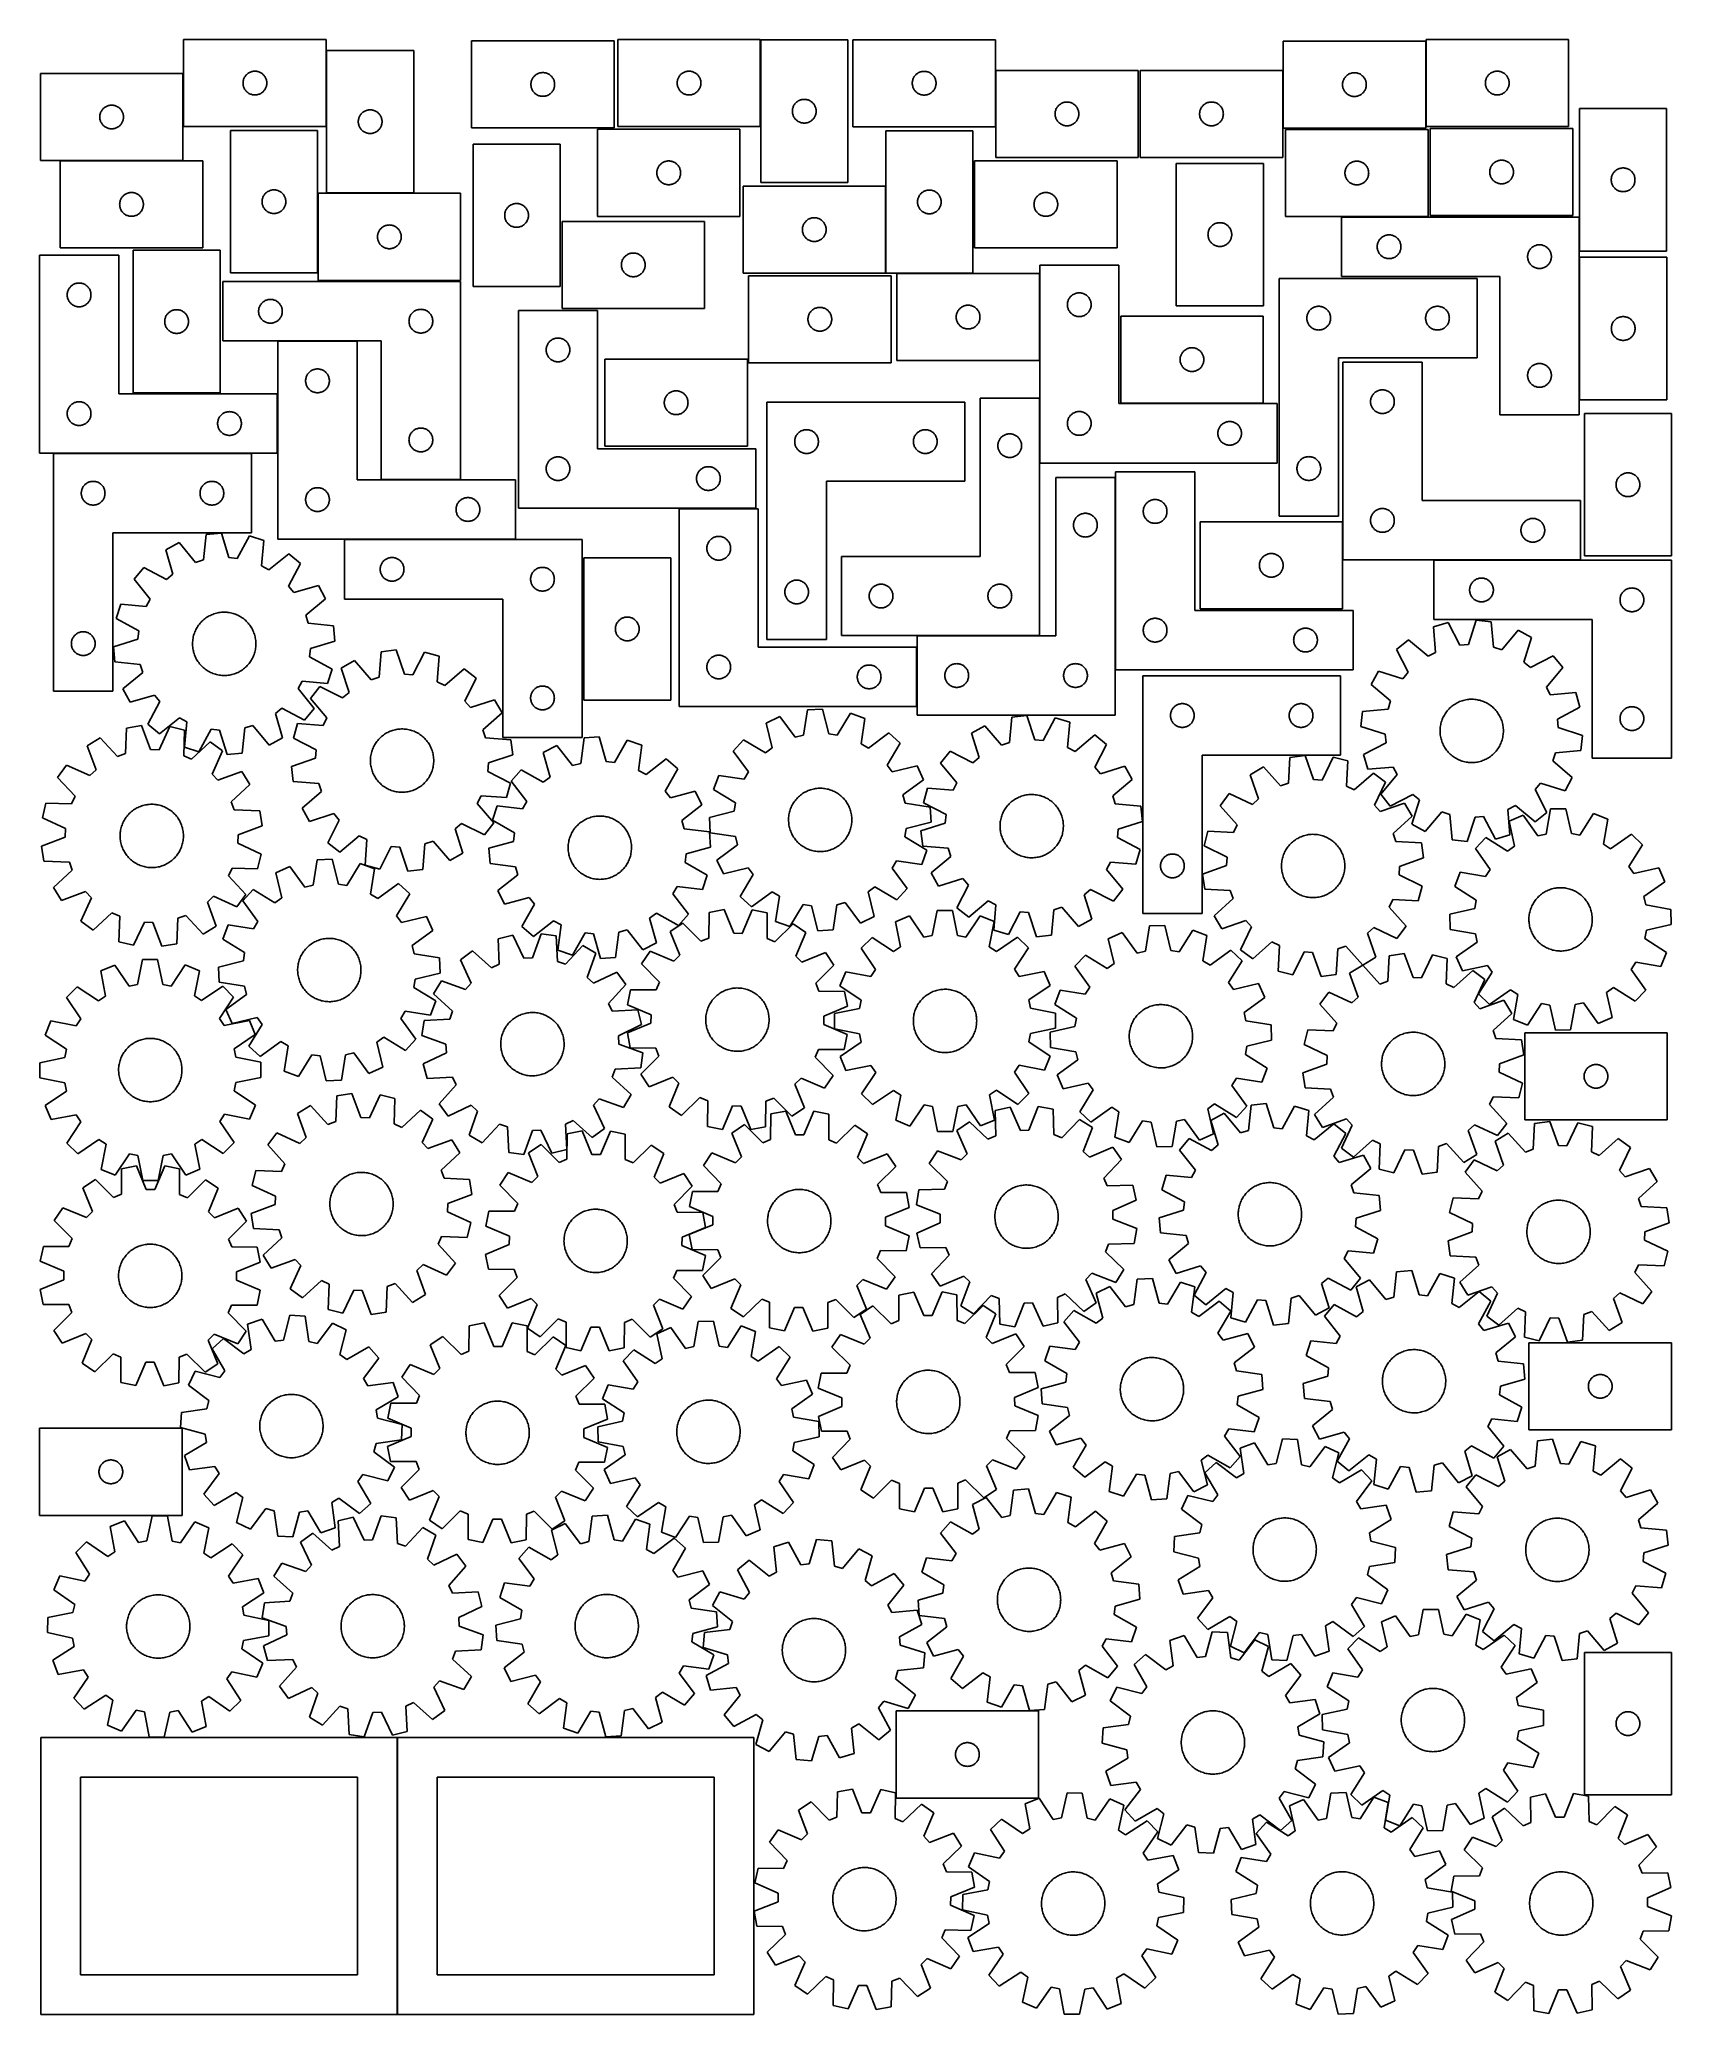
# Model space of a CAD drawing. Header units: millimetres. Extents: x 7 to 1243, y 7 to 1504.
import ezdxf

# ---------------------------------------------------------------- set-up
doc = ezdxf.new("R2010")
doc.units = ezdxf.units.MM
doc.layers.add('CUT', color=7, linetype='CONTINUOUS', true_color=0x000000)

msp = doc.modelspace()

# ---------------------------------------------------------------- linework, layer by layer
at = {"layer": 'CUT'}
for p, q in [((223.856259, 1503.603091), (115.856259, 1503.603091)), ((115.856259, 1503.603091), (115.856259, 1437.603091)), ((223.856259, 1437.603091), (223.856259, 1503.603091)), ((442.047971, 1502.568667), (334.047971, 1502.568667)), ((334.047971, 1502.568667), (334.047971, 1436.568667)), ((442.047971, 1436.568667), (442.047971, 1502.568667)), ((552.889951, 1503.619692), (444.889951, 1503.619692)), ((444.889951, 1503.619692), (444.889951, 1437.619692)), ((552.889951, 1437.619692), (552.889951, 1503.619692)), ((553.21093, 1503.273743), (553.21093, 1395.273743)), ((619.21093, 1503.273743), (553.21093, 1503.273743)), ((619.21093, 1395.273743), (619.21093, 1503.273743)), ((731.081721, 1503.502752), (623.081721, 1503.502752)), ((623.081721, 1503.502752), (623.081721, 1437.502752)), ((731.081721, 1437.502752), (731.081721, 1503.502752)), ((1057.190869, 1502.448794), (949.190869, 1502.448794)), ((949.190869, 1502.448794), (949.190869, 1436.448794)), ((1057.190869, 1436.448794), (1057.190869, 1502.448794)), ((1165.43127, 1503.6341), (1057.43127, 1503.6341)), ((1057.43127, 1503.6341), (1057.43127, 1437.6341)), ((1165.43127, 1437.6341), (1165.43127, 1503.6341)), ((224.20562, 1495.351868), (224.20562, 1387.351868)), ((290.20562, 1495.351868), (224.20562, 1495.351868)), ((290.20562, 1387.351868), (290.20562, 1495.351868)), ((115.275813, 1477.882147), (7.275813, 1477.882147)), ((7.275813, 1477.882147), (7.275813, 1411.882147)), ((115.275813, 1411.882147), (115.275813, 1477.882147)), ((160.856259, 1470.603091), (160.875529, 1471.191719)), ((160.875529, 1470.014463), (160.856259, 1470.603091)), ((160.875529, 1471.191719), (160.933256, 1471.777827)), ((160.933256, 1469.428355), (160.875529, 1470.014463)), ((160.933256, 1471.777827), (161.029192, 1472.358904)), ((161.029192, 1468.847278), (160.933256, 1469.428355)), ((161.029192, 1472.358904), (161.162927, 1472.932462)), ((161.162927, 1468.27372), (161.029192, 1468.847278)), ((161.162927, 1472.932462), (161.333888, 1473.496046)), ((161.333888, 1467.710136), (161.162927, 1468.27372)), ((161.333888, 1473.496046), (161.541344, 1474.047242)), ((161.541344, 1467.15894), (161.333888, 1467.710136)), ((161.541344, 1474.047242), (161.784405, 1474.583689)), ((161.784405, 1474.583689), (162.062031, 1475.103091)), ((162.062031, 1475.103091), (162.373033, 1475.603223)), ((162.373033, 1475.603223), (162.716079, 1476.081944)), ((162.716079, 1476.081944), (163.089701, 1476.537203)), ((163.089701, 1476.537203), (163.492298, 1476.967052)), ((163.492298, 1476.967052), (163.922147, 1477.369649)), ((163.922147, 1477.369649), (164.377407, 1477.743271)), ((164.377407, 1477.743271), (164.856127, 1478.086317)), ((164.856127, 1478.086317), (165.356259, 1478.39732)), ((165.356259, 1478.39732), (165.875661, 1478.674946)), ((165.875661, 1478.674946), (166.412109, 1478.918007)), ((166.412109, 1478.918007), (166.963304, 1479.125462)), ((166.963304, 1479.125462), (167.526888, 1479.296423)), ((167.526888, 1479.296423), (168.100447, 1479.430158)), ((168.100447, 1479.430158), (168.681524, 1479.526095)), ((168.681524, 1479.526095), (169.267631, 1479.583821)), ((169.267631, 1479.583821), (169.856259, 1479.603091)), ((169.856259, 1479.603091), (170.444888, 1479.583821)), ((170.444888, 1479.583821), (171.030995, 1479.526095)), ((171.030995, 1479.526095), (171.612072, 1479.430158)), ((171.612072, 1479.430158), (172.185631, 1479.296423)), ((172.185631, 1479.296423), (172.749215, 1479.125462)), ((172.749215, 1479.125462), (173.30041, 1478.918007)), ((173.30041, 1478.918007), (173.836858, 1478.674946)), ((173.836858, 1478.674946), (174.356259, 1478.39732)), ((174.356259, 1478.39732), (174.856392, 1478.086317)), ((174.856392, 1478.086317), (175.335112, 1477.743271)), ((175.335112, 1477.743271), (175.790372, 1477.369649)), ((175.790372, 1477.369649), (176.22022, 1476.967052)), ((176.22022, 1476.967052), (176.622818, 1476.537203)), ((176.622818, 1476.537203), (176.996439, 1476.081944)), ((176.996439, 1476.081944), (177.339486, 1475.603223)), ((177.339486, 1475.603223), (177.650488, 1475.103091)), ((177.650488, 1475.103091), (177.928114, 1474.583689)), ((177.928114, 1474.583689), (178.171175, 1474.047242)), ((178.171175, 1474.047242), (178.378631, 1473.496046)), ((178.378631, 1467.710136), (178.171175, 1467.15894)), ((178.378631, 1473.496046), (178.549592, 1472.932462)), ((178.549592, 1468.27372), (178.378631, 1467.710136)), ((178.549592, 1472.932462), (178.683327, 1472.358904)), ((178.683327, 1468.847278), (178.549592, 1468.27372)), ((178.683327, 1472.358904), (178.779263, 1471.777827)), ((178.779263, 1469.428355), (178.683327, 1468.847278)), ((178.779263, 1471.777827), (178.83699, 1471.191719)), ((178.83699, 1470.014463), (178.779263, 1469.428355)), ((178.83699, 1471.191719), (178.856259, 1470.603091)), ((178.856259, 1470.603091), (178.83699, 1470.014463)), ((379.047971, 1469.568667), (379.067241, 1470.157295)), ((379.067241, 1468.980039), (379.047971, 1469.568667)), ((379.067241, 1470.157295), (379.124967, 1470.743403)), ((379.124967, 1468.393931), (379.067241, 1468.980039)), ((379.124967, 1470.743403), (379.220903, 1471.32448)), ((379.220903, 1467.812854), (379.124967, 1468.393931)), ((379.220903, 1471.32448), (379.354638, 1471.898038)), ((379.354638, 1467.239296), (379.220903, 1467.812854)), ((379.354638, 1471.898038), (379.5256, 1472.461622)), ((379.5256, 1466.675712), (379.354638, 1467.239296)), ((379.5256, 1472.461622), (379.733055, 1473.012818)), ((379.733055, 1473.012818), (379.976116, 1473.549265)), ((379.976116, 1473.549265), (380.253742, 1474.068667)), ((380.253742, 1474.068667), (380.564744, 1474.568799)), ((380.564744, 1474.568799), (380.907791, 1475.04752)), ((380.907791, 1475.04752), (381.281413, 1475.502779)), ((381.281413, 1475.502779), (381.68401, 1475.932628)), ((381.68401, 1475.932628), (382.113859, 1476.335225)), ((382.113859, 1476.335225), (382.569118, 1476.708847)), ((382.569118, 1476.708847), (383.047839, 1477.051894)), ((383.047839, 1477.051894), (383.547971, 1477.362896)), ((383.547971, 1477.362896), (384.067373, 1477.640522)), ((384.067373, 1477.640522), (384.60382, 1477.883583)), ((384.60382, 1477.883583), (385.155016, 1478.091038)), ((385.155016, 1478.091038), (385.718599, 1478.262)), ((385.718599, 1478.262), (386.292158, 1478.395735)), ((386.292158, 1478.395735), (386.873235, 1478.491671)), ((386.873235, 1478.491671), (387.459343, 1478.549397)), ((387.459343, 1478.549397), (388.047971, 1478.568667)), ((388.047971, 1478.568667), (388.636599, 1478.549397)), ((388.636599, 1478.549397), (389.222707, 1478.491671)), ((389.222707, 1478.491671), (389.803784, 1478.395735)), ((389.803784, 1478.395735), (390.377342, 1478.262)), ((390.377342, 1478.262), (390.940926, 1478.091038)), ((390.940926, 1478.091038), (391.492122, 1477.883583)), ((391.492122, 1477.883583), (392.028569, 1477.640522)), ((392.028569, 1477.640522), (392.547971, 1477.362896)), ((392.547971, 1477.362896), (393.048103, 1477.051894)), ((393.048103, 1477.051894), (393.526824, 1476.708847)), ((393.526824, 1476.708847), (393.982083, 1476.335225)), ((393.982083, 1476.335225), (394.411932, 1475.932628)), ((394.411932, 1475.932628), (394.814529, 1475.502779)), ((394.814529, 1475.502779), (395.188151, 1475.04752)), ((395.188151, 1475.04752), (395.531197, 1474.568799)), ((395.531197, 1474.568799), (395.842199, 1474.068667)), ((395.842199, 1474.068667), (396.119826, 1473.549265)), ((396.119826, 1473.549265), (396.362887, 1473.012818)), ((396.362887, 1473.012818), (396.570342, 1472.461622)), ((396.570342, 1472.461622), (396.741303, 1471.898038)), ((396.741303, 1467.239296), (396.570342, 1466.675712)), ((396.741303, 1471.898038), (396.875038, 1471.32448)), ((396.875038, 1467.812854), (396.741303, 1467.239296)), ((396.875038, 1471.32448), (396.970975, 1470.743403)), ((396.970975, 1468.393931), (396.875038, 1467.812854)), ((396.970975, 1470.743403), (397.028701, 1470.157295)), ((397.028701, 1468.980039), (396.970975, 1468.393931)), ((397.028701, 1470.157295), (397.047971, 1469.568667)), ((397.047971, 1469.568667), (397.028701, 1468.980039)), ((489.889951, 1470.619692), (489.909221, 1471.208321)), ((489.909221, 1470.031064), (489.889951, 1470.619692)), ((489.909221, 1471.208321), (489.966947, 1471.794428)), ((489.966947, 1469.444957), (489.909221, 1470.031064)), ((489.966947, 1471.794428), (490.062883, 1472.375505)), ((490.062883, 1468.86388), (489.966947, 1469.444957)), ((490.062883, 1472.375505), (490.196618, 1472.949064)), ((490.196618, 1468.290321), (490.062883, 1468.86388)), ((490.196618, 1472.949064), (490.36758, 1473.512648)), ((490.36758, 1467.726737), (490.196618, 1468.290321)), ((490.36758, 1473.512648), (490.575035, 1474.063843)), ((490.575035, 1467.175542), (490.36758, 1467.726737)), ((490.575035, 1474.063843), (490.818096, 1474.600291)), ((490.818096, 1466.639094), (490.575035, 1467.175542)), ((490.818096, 1474.600291), (491.095722, 1475.119692)), ((491.095722, 1475.119692), (491.406724, 1475.619825)), ((491.406724, 1475.619825), (491.749771, 1476.098545)), ((491.749771, 1476.098545), (492.123393, 1476.553805)), ((492.123393, 1476.553805), (492.52599, 1476.983654)), ((492.52599, 1476.983654), (492.955838, 1477.386251)), ((492.955838, 1477.386251), (493.411098, 1477.759873)), ((493.411098, 1477.759873), (493.889819, 1478.102919)), ((493.889819, 1478.102919), (494.389951, 1478.413921)), ((494.389951, 1478.413921), (494.909353, 1478.691547)), ((494.909353, 1478.691547), (495.4458, 1478.934608)), ((495.4458, 1478.934608), (495.996996, 1479.142064)), ((495.996996, 1479.142064), (496.560579, 1479.313025)), ((496.560579, 1479.313025), (497.134138, 1479.44676)), ((497.134138, 1479.44676), (497.715215, 1479.542696)), ((497.715215, 1479.542696), (498.301323, 1479.600423)), ((498.301323, 1479.600423), (498.889951, 1479.619692)), ((498.889951, 1479.619692), (499.478579, 1479.600423)), ((499.478579, 1479.600423), (500.064687, 1479.542696)), ((500.064687, 1479.542696), (500.645764, 1479.44676)), ((500.645764, 1479.44676), (501.219322, 1479.313025)), ((501.219322, 1479.313025), (501.782906, 1479.142064)), ((501.782906, 1479.142064), (502.334102, 1478.934608)), ((502.334102, 1478.934608), (502.870549, 1478.691547)), ((502.870549, 1478.691547), (503.389951, 1478.413921)), ((503.389951, 1478.413921), (503.890083, 1478.102919)), ((503.890083, 1478.102919), (504.368804, 1477.759873)), ((504.368804, 1477.759873), (504.824063, 1477.386251)), ((504.824063, 1477.386251), (505.253912, 1476.983654)), ((505.253912, 1476.983654), (505.656509, 1476.553805)), ((505.656509, 1476.553805), (506.030131, 1476.098545)), ((506.030131, 1476.098545), (506.373177, 1475.619825)), ((506.373177, 1475.619825), (506.684179, 1475.119692)), ((506.684179, 1475.119692), (506.961806, 1474.600291)), ((506.961806, 1474.600291), (507.204867, 1474.063843)), ((507.204867, 1467.175542), (506.961806, 1466.639094)), ((507.204867, 1474.063843), (507.412322, 1473.512648)), ((507.412322, 1467.726737), (507.204867, 1467.175542)), ((507.412322, 1473.512648), (507.583283, 1472.949064)), ((507.583283, 1468.290321), (507.412322, 1467.726737)), ((507.583283, 1472.949064), (507.717018, 1472.375505)), ((507.717018, 1468.86388), (507.583283, 1468.290321)), ((507.717018, 1472.375505), (507.812955, 1471.794428)), ((507.812955, 1469.444957), (507.717018, 1468.86388)), ((507.812955, 1471.794428), (507.870681, 1471.208321)), ((507.870681, 1470.031064), (507.812955, 1469.444957)), ((507.870681, 1471.208321), (507.889951, 1470.619692)), ((507.889951, 1470.619692), (507.870681, 1470.031064)), ((668.081721, 1470.502752), (668.100991, 1471.09138)), ((668.100991, 1469.914124), (668.081721, 1470.502752)), ((668.100991, 1471.09138), (668.158718, 1471.677488)), ((668.158718, 1469.328016), (668.100991, 1469.914124)), ((668.158718, 1471.677488), (668.254654, 1472.258565)), ((668.254654, 1468.746939), (668.158718, 1469.328016)), ((668.254654, 1472.258565), (668.388389, 1472.832124)), ((668.388389, 1468.173381), (668.254654, 1468.746939)), ((668.388389, 1472.832124), (668.55935, 1473.395707)), ((668.55935, 1467.609797), (668.388389, 1468.173381)), ((668.55935, 1473.395707), (668.766806, 1473.946903)), ((668.766806, 1467.058601), (668.55935, 1467.609797)), ((668.766806, 1473.946903), (669.009867, 1474.48335)), ((669.009867, 1474.48335), (669.287493, 1475.002752)), ((669.287493, 1475.002752), (669.598495, 1475.502884)), ((669.598495, 1475.502884), (669.941541, 1475.981605)), ((669.941541, 1475.981605), (670.315163, 1476.436864)), ((670.315163, 1476.436864), (670.71776, 1476.866713)), ((670.71776, 1476.866713), (671.147609, 1477.26931)), ((671.147609, 1477.26931), (671.602869, 1477.642932)), ((671.602869, 1477.642932), (672.081589, 1477.985979)), ((672.081589, 1477.985979), (672.581721, 1478.296981)), ((672.581721, 1478.296981), (673.101123, 1478.574607)), ((673.101123, 1478.574607), (673.637571, 1478.817668)), ((673.637571, 1478.817668), (674.188766, 1479.025123)), ((674.188766, 1479.025123), (674.75235, 1479.196085)), ((674.75235, 1479.196085), (675.325909, 1479.32982)), ((675.325909, 1479.32982), (675.906986, 1479.425756)), ((675.906986, 1479.425756), (676.493093, 1479.483482)), ((676.493093, 1479.483482), (677.081721, 1479.502752)), ((677.081721, 1479.502752), (677.67035, 1479.483482)), ((677.67035, 1479.483482), (678.256457, 1479.425756)), ((678.256457, 1479.425756), (678.837534, 1479.32982)), ((678.837534, 1479.32982), (679.411093, 1479.196085)), ((679.411093, 1479.196085), (679.974677, 1479.025123)), ((679.974677, 1479.025123), (680.525872, 1478.817668)), ((680.525872, 1478.817668), (681.06232, 1478.574607)), ((681.06232, 1478.574607), (681.581721, 1478.296981)), ((681.581721, 1478.296981), (682.081854, 1477.985979)), ((682.081854, 1477.985979), (682.560574, 1477.642932)), ((682.560574, 1477.642932), (683.015834, 1477.26931)), ((683.015834, 1477.26931), (683.445682, 1476.866713)), ((683.445682, 1476.866713), (683.84828, 1476.436864)), ((683.84828, 1476.436864), (684.221902, 1475.981605)), ((684.221902, 1475.981605), (684.564948, 1475.502884)), ((684.564948, 1475.502884), (684.87595, 1475.002752)), ((684.87595, 1475.002752), (685.153576, 1474.48335)), ((685.153576, 1474.48335), (685.396637, 1473.946903)), ((685.396637, 1473.946903), (685.604093, 1473.395707)), ((685.604093, 1467.609797), (685.396637, 1467.058601)), ((685.604093, 1473.395707), (685.775054, 1472.832124)), ((685.775054, 1468.173381), (685.604093, 1467.609797)), ((685.775054, 1472.832124), (685.908789, 1472.258565)), ((685.908789, 1468.746939), (685.775054, 1468.173381)), ((685.908789, 1472.258565), (686.004725, 1471.677488)), ((686.004725, 1469.328016), (685.908789, 1468.746939)), ((686.004725, 1471.677488), (686.062452, 1471.09138)), ((686.062452, 1469.914124), (686.004725, 1469.328016)), ((686.062452, 1471.09138), (686.081721, 1470.502752)), ((686.081721, 1470.502752), (686.062452, 1469.914124)), ((839.31384, 1480.239566), (731.31384, 1480.239566)), ((731.31384, 1480.239566), (731.31384, 1414.239566)), ((839.31384, 1414.239566), (839.31384, 1480.239566)), ((948.834836, 1480.239566), (840.834836, 1480.239566)), ((840.834836, 1480.239566), (840.834836, 1414.239566)), ((948.834836, 1414.239566), (948.834836, 1480.239566)), ((994.190869, 1469.448794), (994.210139, 1470.037422)), ((994.210139, 1468.860166), (994.190869, 1469.448794)), ((994.210139, 1470.037422), (994.267866, 1470.62353)), ((994.267866, 1468.274058), (994.210139, 1468.860166)), ((994.267866, 1470.62353), (994.363802, 1471.204607)), ((994.363802, 1467.692981), (994.267866, 1468.274058)), ((994.363802, 1471.204607), (994.497537, 1471.778165)), ((994.497537, 1467.119423), (994.363802, 1467.692981)), ((994.497537, 1471.778165), (994.668498, 1472.341749)), ((994.668498, 1472.341749), (994.875954, 1472.892945)), ((994.875954, 1472.892945), (995.119015, 1473.429392)), ((995.119015, 1473.429392), (995.396641, 1473.948794)), ((995.396641, 1473.948794), (995.707643, 1474.448926)), ((995.707643, 1474.448926), (996.050689, 1474.927647)), ((996.050689, 1474.927647), (996.424311, 1475.382906)), ((996.424311, 1475.382906), (996.826908, 1475.812755)), ((996.826908, 1475.812755), (997.256757, 1476.215352)), ((997.256757, 1476.215352), (997.712017, 1476.588974)), ((997.712017, 1476.588974), (998.190737, 1476.932021)), ((998.190737, 1476.932021), (998.690869, 1477.243023)), ((998.690869, 1477.243023), (999.210271, 1477.520649)), ((999.210271, 1477.520649), (999.746719, 1477.76371)), ((999.746719, 1477.76371), (1000.297914, 1477.971165)), ((1000.297914, 1477.971165), (1000.861498, 1478.142126)), ((1000.861498, 1478.142126), (1001.435057, 1478.275862)), ((1001.435057, 1478.275862), (1002.016134, 1478.371798)), ((1002.016134, 1478.371798), (1002.602241, 1478.429524)), ((1002.602241, 1478.429524), (1003.190869, 1478.448794)), ((1003.190869, 1478.448794), (1003.779498, 1478.429524)), ((1003.779498, 1478.429524), (1004.365605, 1478.371798)), ((1004.365605, 1478.371798), (1004.946682, 1478.275862)), ((1004.946682, 1478.275862), (1005.520241, 1478.142126)), ((1005.520241, 1478.142126), (1006.083825, 1477.971165)), ((1006.083825, 1477.971165), (1006.63502, 1477.76371)), ((1006.63502, 1477.76371), (1007.171468, 1477.520649)), ((1007.171468, 1477.520649), (1007.690869, 1477.243023)), ((1007.690869, 1477.243023), (1008.191002, 1476.932021)), ((1008.191002, 1476.932021), (1008.669722, 1476.588974)), ((1008.669722, 1476.588974), (1009.124982, 1476.215352)), ((1009.124982, 1476.215352), (1009.55483, 1475.812755)), ((1009.55483, 1475.812755), (1009.957428, 1475.382906)), ((1009.957428, 1475.382906), (1010.331049, 1474.927647)), ((1010.331049, 1474.927647), (1010.674096, 1474.448926)), ((1010.674096, 1474.448926), (1010.985098, 1473.948794)), ((1010.985098, 1473.948794), (1011.262724, 1473.429392)), ((1011.262724, 1473.429392), (1011.505785, 1472.892945)), ((1011.505785, 1472.892945), (1011.713241, 1472.341749)), ((1011.713241, 1472.341749), (1011.884202, 1471.778165)), ((1011.884202, 1471.778165), (1012.017937, 1471.204607)), ((1012.017937, 1467.692981), (1011.884202, 1467.119423)), ((1012.017937, 1471.204607), (1012.113873, 1470.62353)), ((1012.113873, 1468.274058), (1012.017937, 1467.692981)), ((1012.113873, 1470.62353), (1012.1716, 1470.037422)), ((1012.1716, 1468.860166), (1012.113873, 1468.274058)), ((1012.1716, 1470.037422), (1012.190869, 1469.448794)), ((1012.190869, 1469.448794), (1012.1716, 1468.860166)), ((1102.43127, 1470.6341), (1102.450539, 1471.222728)), ((1102.450539, 1470.045472), (1102.43127, 1470.6341)), ((1102.450539, 1471.222728), (1102.508266, 1471.808836)), ((1102.508266, 1469.459364), (1102.450539, 1470.045472)), ((1102.508266, 1471.808836), (1102.604202, 1472.389913)), ((1102.604202, 1468.878287), (1102.508266, 1469.459364)), ((1102.604202, 1472.389913), (1102.737937, 1472.963471)), ((1102.737937, 1468.304728), (1102.604202, 1468.878287)), ((1102.737937, 1472.963471), (1102.908899, 1473.527055)), ((1102.908899, 1467.741145), (1102.737937, 1468.304728)), ((1102.908899, 1473.527055), (1103.116354, 1474.078251)), ((1103.116354, 1467.189949), (1102.908899, 1467.741145)), ((1103.116354, 1474.078251), (1103.359415, 1474.614698)), ((1103.359415, 1466.653502), (1103.116354, 1467.189949)), ((1103.359415, 1474.614698), (1103.637041, 1475.1341)), ((1103.637041, 1475.1341), (1103.948043, 1475.634232)), ((1103.948043, 1475.634232), (1104.29109, 1476.112953)), ((1104.29109, 1476.112953), (1104.664712, 1476.568212)), ((1104.664712, 1476.568212), (1105.067309, 1476.998061)), ((1105.067309, 1476.998061), (1105.497157, 1477.400658)), ((1105.497157, 1477.400658), (1105.952417, 1477.77428)), ((1105.952417, 1477.77428), (1106.431138, 1478.117326)), ((1106.431138, 1478.117326), (1106.93127, 1478.428328)), ((1106.93127, 1478.428328), (1107.450672, 1478.705954)), ((1107.450672, 1478.705954), (1107.987119, 1478.949016)), ((1107.987119, 1478.949016), (1108.538315, 1479.156471)), ((1108.538315, 1479.156471), (1109.101898, 1479.327432)), ((1109.101898, 1479.327432), (1109.675457, 1479.461167)), ((1109.675457, 1479.461167), (1110.256534, 1479.557104)), ((1110.256534, 1479.557104), (1110.842642, 1479.61483)), ((1110.842642, 1479.61483), (1111.43127, 1479.6341)), ((1111.43127, 1479.6341), (1112.019898, 1479.61483)), ((1112.019898, 1479.61483), (1112.606006, 1479.557104)), ((1112.606006, 1479.557104), (1113.187083, 1479.461167)), ((1113.187083, 1479.461167), (1113.760641, 1479.327432)), ((1113.760641, 1479.327432), (1114.324225, 1479.156471)), ((1114.324225, 1479.156471), (1114.875421, 1478.949016)), ((1114.875421, 1478.949016), (1115.411868, 1478.705954)), ((1115.411868, 1478.705954), (1115.93127, 1478.428328)), ((1115.93127, 1478.428328), (1116.431402, 1478.117326)), ((1116.431402, 1478.117326), (1116.910123, 1477.77428)), ((1116.910123, 1477.77428), (1117.365382, 1477.400658)), ((1117.365382, 1477.400658), (1117.795231, 1476.998061)), ((1117.795231, 1476.998061), (1118.197828, 1476.568212)), ((1118.197828, 1476.568212), (1118.57145, 1476.112953)), ((1118.57145, 1476.112953), (1118.914496, 1475.634232)), ((1118.914496, 1475.634232), (1119.225498, 1475.1341)), ((1119.225498, 1475.1341), (1119.503124, 1474.614698)), ((1119.503124, 1474.614698), (1119.746186, 1474.078251)), ((1119.746186, 1467.189949), (1119.503124, 1466.653502)), ((1119.746186, 1474.078251), (1119.953641, 1473.527055)), ((1119.953641, 1467.741145), (1119.746186, 1467.189949)), ((1119.953641, 1473.527055), (1120.124602, 1472.963471)), ((1120.124602, 1468.304728), (1119.953641, 1467.741145)), ((1120.124602, 1472.963471), (1120.258337, 1472.389913)), ((1120.258337, 1468.878287), (1120.124602, 1468.304728)), ((1120.258337, 1472.389913), (1120.354274, 1471.808836)), ((1120.354274, 1469.459364), (1120.258337, 1468.878287)), ((1120.354274, 1471.808836), (1120.412, 1471.222728)), ((1120.412, 1470.045472), (1120.354274, 1469.459364)), ((1120.412, 1471.222728), (1120.43127, 1470.6341)), ((1120.43127, 1470.6341), (1120.412, 1470.045472)), ((55.79696, 1452.022327), (56.275681, 1452.365373)), ((56.275681, 1452.365373), (56.775813, 1452.676375)), ((56.775813, 1452.676375), (57.295215, 1452.954001)), ((57.295215, 1452.954001), (57.831662, 1453.197062)), ((57.831662, 1453.197062), (58.382858, 1453.404518)), ((58.382858, 1453.404518), (58.946442, 1453.575479)), ((58.946442, 1453.575479), (59.52, 1453.709214)), ((59.52, 1453.709214), (60.101078, 1453.80515)), ((60.101078, 1453.80515), (60.687185, 1453.862877)), ((60.687185, 1453.862877), (61.275813, 1453.882147)), ((61.275813, 1453.882147), (61.864441, 1453.862877)), ((61.864441, 1453.862877), (62.450549, 1453.80515)), ((62.450549, 1453.80515), (63.031626, 1453.709214)), ((63.031626, 1453.709214), (63.605185, 1453.575479)), ((63.605185, 1453.575479), (64.168768, 1453.404518)), ((64.168768, 1453.404518), (64.719964, 1453.197062)), ((64.719964, 1453.197062), (65.256411, 1452.954001)), ((65.256411, 1452.954001), (65.775813, 1452.676375)), ((65.775813, 1452.676375), (66.275945, 1452.365373)), ((66.275945, 1452.365373), (66.754666, 1452.022327)), ((161.784405, 1466.622493), (161.541344, 1467.15894)), ((162.062031, 1466.103091), (161.784405, 1466.622493)), ((162.373033, 1465.602959), (162.062031, 1466.103091)), ((162.716079, 1465.124238), (162.373033, 1465.602959)), ((163.089701, 1464.668979), (162.716079, 1465.124238)), ((163.492298, 1464.23913), (163.089701, 1464.668979)), ((163.922147, 1463.836533), (163.492298, 1464.23913)), ((164.377407, 1463.462911), (163.922147, 1463.836533)), ((164.856127, 1463.119864), (164.377407, 1463.462911)), ((165.356259, 1462.808862), (164.856127, 1463.119864)), ((165.875661, 1462.531236), (165.356259, 1462.808862)), ((166.412109, 1462.288175), (165.875661, 1462.531236)), ((166.963304, 1462.08072), (166.412109, 1462.288175)), ((167.526888, 1461.909758), (166.963304, 1462.08072)), ((168.100447, 1461.776023), (167.526888, 1461.909758)), ((168.681524, 1461.680087), (168.100447, 1461.776023)), ((169.267631, 1461.622361), (168.681524, 1461.680087)), ((169.856259, 1461.603091), (169.267631, 1461.622361)), ((170.444888, 1461.622361), (169.856259, 1461.603091)), ((171.030995, 1461.680087), (170.444888, 1461.622361)), ((171.612072, 1461.776023), (171.030995, 1461.680087)), ((172.185631, 1461.909758), (171.612072, 1461.776023)), ((172.749215, 1462.08072), (172.185631, 1461.909758)), ((173.30041, 1462.288175), (172.749215, 1462.08072)), ((173.836858, 1462.531236), (173.30041, 1462.288175)), ((174.356259, 1462.808862), (173.836858, 1462.531236)), ((174.856392, 1463.119864), (174.356259, 1462.808862)), ((175.335112, 1463.462911), (174.856392, 1463.119864)), ((175.790372, 1463.836533), (175.335112, 1463.462911)), ((176.22022, 1464.23913), (175.790372, 1463.836533)), ((176.622818, 1464.668979), (176.22022, 1464.23913)), ((176.996439, 1465.124238), (176.622818, 1464.668979)), ((177.339486, 1465.602959), (176.996439, 1465.124238)), ((177.650488, 1466.103091), (177.339486, 1465.602959)), ((177.928114, 1466.622493), (177.650488, 1466.103091)), ((178.171175, 1467.15894), (177.928114, 1466.622493)), ((379.733055, 1466.124516), (379.5256, 1466.675712)), ((379.976116, 1465.588069), (379.733055, 1466.124516)), ((380.253742, 1465.068667), (379.976116, 1465.588069)), ((380.564744, 1464.568535), (380.253742, 1465.068667)), ((380.907791, 1464.089814), (380.564744, 1464.568535)), ((381.281413, 1463.634555), (380.907791, 1464.089814)), ((381.68401, 1463.204706), (381.281413, 1463.634555)), ((382.113859, 1462.802109), (381.68401, 1463.204706)), ((382.569118, 1462.428487), (382.113859, 1462.802109)), ((383.047839, 1462.085441), (382.569118, 1462.428487)), ((383.547971, 1461.774438), (383.047839, 1462.085441)), ((384.067373, 1461.496812), (383.547971, 1461.774438)), ((384.60382, 1461.253751), (384.067373, 1461.496812)), ((385.155016, 1461.046296), (384.60382, 1461.253751)), ((385.718599, 1460.875335), (385.155016, 1461.046296)), ((386.292158, 1460.7416), (385.718599, 1460.875335)), ((386.873235, 1460.645663), (386.292158, 1460.7416)), ((387.459343, 1460.587937), (386.873235, 1460.645663)), ((388.047971, 1460.568667), (387.459343, 1460.587937)), ((388.636599, 1460.587937), (388.047971, 1460.568667)), ((389.222707, 1460.645663), (388.636599, 1460.587937)), ((389.803784, 1460.7416), (389.222707, 1460.645663)), ((390.377342, 1460.875335), (389.803784, 1460.7416)), ((390.940926, 1461.046296), (390.377342, 1460.875335)), ((391.492122, 1461.253751), (390.940926, 1461.046296)), ((392.028569, 1461.496812), (391.492122, 1461.253751)), ((392.547971, 1461.774438), (392.028569, 1461.496812)), ((393.048103, 1462.085441), (392.547971, 1461.774438)), ((393.526824, 1462.428487), (393.048103, 1462.085441)), ((393.982083, 1462.802109), (393.526824, 1462.428487)), ((394.411932, 1463.204706), (393.982083, 1462.802109)), ((394.814529, 1463.634555), (394.411932, 1463.204706)), ((395.188151, 1464.089814), (394.814529, 1463.634555)), ((395.531197, 1464.568535), (395.188151, 1464.089814)), ((395.842199, 1465.068667), (395.531197, 1464.568535)), ((396.119826, 1465.588069), (395.842199, 1465.068667)), ((396.362887, 1466.124516), (396.119826, 1465.588069)), ((396.570342, 1466.675712), (396.362887, 1466.124516)), ((491.095722, 1466.119692), (490.818096, 1466.639094)), ((491.406724, 1465.61956), (491.095722, 1466.119692)), ((491.749771, 1465.14084), (491.406724, 1465.61956)), ((492.123393, 1464.68558), (491.749771, 1465.14084)), ((492.52599, 1464.255731), (492.123393, 1464.68558)), ((492.955838, 1463.853134), (492.52599, 1464.255731)), ((493.411098, 1463.479512), (492.955838, 1463.853134)), ((493.889819, 1463.136466), (493.411098, 1463.479512)), ((494.389951, 1462.825464), (493.889819, 1463.136466)), ((494.909353, 1462.547838), (494.389951, 1462.825464)), ((495.4458, 1462.304777), (494.909353, 1462.547838)), ((495.996996, 1462.097321), (495.4458, 1462.304777)), ((496.560579, 1461.92636), (495.996996, 1462.097321)), ((497.134138, 1461.792625), (496.560579, 1461.92636)), ((497.715215, 1461.696689), (497.134138, 1461.792625)), ((498.301323, 1461.638962), (497.715215, 1461.696689)), ((498.889951, 1461.619692), (498.301323, 1461.638962)), ((499.478579, 1461.638962), (498.889951, 1461.619692)), ((500.064687, 1461.696689), (499.478579, 1461.638962)), ((500.645764, 1461.792625), (500.064687, 1461.696689)), ((501.219322, 1461.92636), (500.645764, 1461.792625)), ((501.782906, 1462.097321), (501.219322, 1461.92636)), ((502.334102, 1462.304777), (501.782906, 1462.097321)), ((502.870549, 1462.547838), (502.334102, 1462.304777)), ((503.389951, 1462.825464), (502.870549, 1462.547838)), ((503.890083, 1463.136466), (503.389951, 1462.825464)), ((504.368804, 1463.479512), (503.890083, 1463.136466)), ((504.824063, 1463.853134), (504.368804, 1463.479512)), ((505.253912, 1464.255731), (504.824063, 1463.853134)), ((505.656509, 1464.68558), (505.253912, 1464.255731)), ((506.030131, 1465.14084), (505.656509, 1464.68558)), ((506.373177, 1465.61956), (506.030131, 1465.14084)), ((506.684179, 1466.119692), (506.373177, 1465.61956)), ((506.961806, 1466.639094), (506.684179, 1466.119692)), ((577.688558, 1452.166698), (577.896014, 1452.717894)), ((577.896014, 1452.717894), (578.139075, 1453.254341)), ((578.139075, 1453.254341), (578.416701, 1453.773743)), ((578.416701, 1453.773743), (578.727703, 1454.273875)), ((578.727703, 1454.273875), (579.07075, 1454.752596)), ((579.07075, 1454.752596), (579.444371, 1455.207855)), ((579.444371, 1455.207855), (579.846969, 1455.637704)), ((579.846969, 1455.637704), (580.276817, 1456.040301)), ((580.276817, 1456.040301), (580.732077, 1456.413923)), ((580.732077, 1456.413923), (581.210798, 1456.756969)), ((581.210798, 1456.756969), (581.71093, 1457.067972)), ((581.71093, 1457.067972), (582.230331, 1457.345598)), ((582.230331, 1457.345598), (582.766779, 1457.588659)), ((582.766779, 1457.588659), (583.317974, 1457.796114)), ((583.317974, 1457.796114), (583.881558, 1457.967075)), ((583.881558, 1457.967075), (584.455117, 1458.10081)), ((584.455117, 1458.10081), (585.036194, 1458.196747)), ((585.036194, 1458.196747), (585.622301, 1458.254473)), ((585.622301, 1458.254473), (586.21093, 1458.273743)), ((586.21093, 1458.273743), (586.799558, 1458.254473)), ((586.799558, 1458.254473), (587.385665, 1458.196747)), ((587.385665, 1458.196747), (587.966742, 1458.10081)), ((587.966742, 1458.10081), (588.540301, 1457.967075)), ((588.540301, 1457.967075), (589.103885, 1457.796114)), ((589.103885, 1457.796114), (589.65508, 1457.588659)), ((589.65508, 1457.588659), (590.191528, 1457.345598)), ((590.191528, 1457.345598), (590.71093, 1457.067972)), ((590.71093, 1457.067972), (591.211062, 1456.756969)), ((591.211062, 1456.756969), (591.689782, 1456.413923)), ((591.689782, 1456.413923), (592.145042, 1456.040301)), ((592.145042, 1456.040301), (592.574891, 1455.637704)), ((592.574891, 1455.637704), (592.977488, 1455.207855)), ((592.977488, 1455.207855), (593.35111, 1454.752596)), ((593.35111, 1454.752596), (593.694156, 1454.273875)), ((593.694156, 1454.273875), (594.005158, 1453.773743)), ((594.005158, 1453.773743), (594.282784, 1453.254341)), ((594.282784, 1453.254341), (594.525845, 1452.717894)), ((594.525845, 1452.717894), (594.733301, 1452.166698)), ((669.009867, 1466.522154), (668.766806, 1467.058601)), ((669.287493, 1466.002752), (669.009867, 1466.522154)), ((669.598495, 1465.50262), (669.287493, 1466.002752)), ((669.941541, 1465.023899), (669.598495, 1465.50262)), ((670.315163, 1464.56864), (669.941541, 1465.023899)), ((670.71776, 1464.138791), (670.315163, 1464.56864)), ((671.147609, 1463.736194), (670.71776, 1464.138791)), ((671.602869, 1463.362572), (671.147609, 1463.736194)), ((672.081589, 1463.019526), (671.602869, 1463.362572)), ((672.581721, 1462.708523), (672.081589, 1463.019526)), ((673.101123, 1462.430897), (672.581721, 1462.708523)), ((673.637571, 1462.187836), (673.101123, 1462.430897)), ((674.188766, 1461.980381), (673.637571, 1462.187836)), ((674.75235, 1461.80942), (674.188766, 1461.980381)), ((675.325909, 1461.675685), (674.75235, 1461.80942)), ((675.906986, 1461.579748), (675.325909, 1461.675685)), ((676.493093, 1461.522022), (675.906986, 1461.579748)), ((677.081721, 1461.502752), (676.493093, 1461.522022)), ((677.67035, 1461.522022), (677.081721, 1461.502752)), ((678.256457, 1461.579748), (677.67035, 1461.522022)), ((678.837534, 1461.675685), (678.256457, 1461.579748)), ((679.411093, 1461.80942), (678.837534, 1461.675685)), ((679.974677, 1461.980381), (679.411093, 1461.80942)), ((680.525872, 1462.187836), (679.974677, 1461.980381)), ((681.06232, 1462.430897), (680.525872, 1462.187836)), ((681.581721, 1462.708523), (681.06232, 1462.430897)), ((682.081854, 1463.019526), (681.581721, 1462.708523)), ((682.560574, 1463.362572), (682.081854, 1463.019526)), ((683.015834, 1463.736194), (682.560574, 1463.362572)), ((683.445682, 1464.138791), (683.015834, 1463.736194)), ((683.84828, 1464.56864), (683.445682, 1464.138791)), ((684.221902, 1465.023899), (683.84828, 1464.56864)), ((684.564948, 1465.50262), (684.221902, 1465.023899)), ((684.87595, 1466.002752), (684.564948, 1465.50262)), ((685.153576, 1466.522154), (684.87595, 1466.002752)), ((685.396637, 1467.058601), (685.153576, 1466.522154)), ((777.519611, 1451.739566), (777.830613, 1452.239698)), ((777.830613, 1452.239698), (778.17366, 1452.718418)), ((778.17366, 1452.718418), (778.547282, 1453.173678)), ((778.547282, 1453.173678), (778.949879, 1453.603527)), ((778.949879, 1453.603527), (779.379728, 1454.006124)), ((779.379728, 1454.006124), (779.834987, 1454.379746)), ((779.834987, 1454.379746), (780.313708, 1454.722792)), ((780.313708, 1454.722792), (780.81384, 1455.033794)), ((780.81384, 1455.033794), (781.333242, 1455.31142)), ((781.333242, 1455.31142), (781.869689, 1455.554481)), ((781.869689, 1455.554481), (782.420885, 1455.761937)), ((782.420885, 1455.761937), (782.984469, 1455.932898)), ((782.984469, 1455.932898), (783.558027, 1456.066633)), ((783.558027, 1456.066633), (784.139104, 1456.162569)), ((784.139104, 1456.162569), (784.725212, 1456.220296)), ((784.725212, 1456.220296), (785.31384, 1456.239566)), ((785.31384, 1456.239566), (785.902468, 1456.220296)), ((785.902468, 1456.220296), (786.488576, 1456.162569)), ((786.488576, 1456.162569), (787.069653, 1456.066633)), ((787.069653, 1456.066633), (787.643211, 1455.932898)), ((787.643211, 1455.932898), (788.206795, 1455.761937)), ((788.206795, 1455.761937), (788.757991, 1455.554481)), ((788.757991, 1455.554481), (789.294438, 1455.31142)), ((789.294438, 1455.31142), (789.81384, 1455.033794)), ((789.81384, 1455.033794), (790.313972, 1454.722792)), ((790.313972, 1454.722792), (790.792693, 1454.379746)), ((790.792693, 1454.379746), (791.247952, 1454.006124)), ((791.247952, 1454.006124), (791.677801, 1453.603527)), ((791.677801, 1453.603527), (792.080398, 1453.173678)), ((792.080398, 1453.173678), (792.45402, 1452.718418)), ((792.45402, 1452.718418), (792.797066, 1452.239698)), ((792.797066, 1452.239698), (793.108069, 1451.739566)), ((887.040607, 1451.739566), (887.35161, 1452.239698)), ((887.35161, 1452.239698), (887.694656, 1452.718418)), ((887.694656, 1452.718418), (888.068278, 1453.173678)), ((888.068278, 1453.173678), (888.470875, 1453.603527)), ((888.470875, 1453.603527), (888.900724, 1454.006124)), ((888.900724, 1454.006124), (889.355983, 1454.379746)), ((889.355983, 1454.379746), (889.834704, 1454.722792)), ((889.834704, 1454.722792), (890.334836, 1455.033794)), ((890.334836, 1455.033794), (890.854238, 1455.31142)), ((890.854238, 1455.31142), (891.390685, 1455.554481)), ((891.390685, 1455.554481), (891.941881, 1455.761937)), ((891.941881, 1455.761937), (892.505465, 1455.932898)), ((892.505465, 1455.932898), (893.079023, 1456.066633)), ((893.079023, 1456.066633), (893.6601, 1456.162569)), ((893.6601, 1456.162569), (894.246208, 1456.220296)), ((894.246208, 1456.220296), (894.834836, 1456.239566)), ((894.834836, 1456.239566), (895.423464, 1456.220296)), ((895.423464, 1456.220296), (896.009572, 1456.162569)), ((896.009572, 1456.162569), (896.590649, 1456.066633)), ((896.590649, 1456.066633), (897.164207, 1455.932898)), ((897.164207, 1455.932898), (897.727791, 1455.761937)), ((897.727791, 1455.761937), (898.278987, 1455.554481)), ((898.278987, 1455.554481), (898.815434, 1455.31142)), ((898.815434, 1455.31142), (899.334836, 1455.033794)), ((899.334836, 1455.033794), (899.834968, 1454.722792)), ((899.834968, 1454.722792), (900.313689, 1454.379746)), ((900.313689, 1454.379746), (900.768948, 1454.006124)), ((900.768948, 1454.006124), (901.198797, 1453.603527)), ((901.198797, 1453.603527), (901.601394, 1453.173678)), ((901.601394, 1453.173678), (901.975016, 1452.718418)), ((901.975016, 1452.718418), (902.318063, 1452.239698)), ((902.318063, 1452.239698), (902.629065, 1451.739566)), ((994.668498, 1466.555839), (994.497537, 1467.119423)), ((994.875954, 1466.004643), (994.668498, 1466.555839)), ((995.119015, 1465.468196), (994.875954, 1466.004643)), ((995.396641, 1464.948794), (995.119015, 1465.468196)), ((995.707643, 1464.448662), (995.396641, 1464.948794)), ((996.050689, 1463.969941), (995.707643, 1464.448662)), ((996.424311, 1463.514682), (996.050689, 1463.969941)), ((996.826908, 1463.084833), (996.424311, 1463.514682)), ((997.256757, 1462.682236), (996.826908, 1463.084833)), ((997.712017, 1462.308614), (997.256757, 1462.682236)), ((998.190737, 1461.965568), (997.712017, 1462.308614)), ((998.690869, 1461.654565), (998.190737, 1461.965568)), ((999.210271, 1461.376939), (998.690869, 1461.654565)), ((999.746719, 1461.133878), (999.210271, 1461.376939)), ((1000.297914, 1460.926423), (999.746719, 1461.133878)), ((1000.861498, 1460.755462), (1000.297914, 1460.926423)), ((1001.435057, 1460.621727), (1000.861498, 1460.755462)), ((1002.016134, 1460.52579), (1001.435057, 1460.621727)), ((1002.602241, 1460.468064), (1002.016134, 1460.52579)), ((1003.190869, 1460.448794), (1002.602241, 1460.468064)), ((1003.779498, 1460.468064), (1003.190869, 1460.448794)), ((1004.365605, 1460.52579), (1003.779498, 1460.468064)), ((1004.946682, 1460.621727), (1004.365605, 1460.52579)), ((1005.520241, 1460.755462), (1004.946682, 1460.621727)), ((1006.083825, 1460.926423), (1005.520241, 1460.755462)), ((1006.63502, 1461.133878), (1006.083825, 1460.926423)), ((1007.171468, 1461.376939), (1006.63502, 1461.133878)), ((1007.690869, 1461.654565), (1007.171468, 1461.376939)), ((1008.191002, 1461.965568), (1007.690869, 1461.654565)), ((1008.669722, 1462.308614), (1008.191002, 1461.965568)), ((1009.124982, 1462.682236), (1008.669722, 1462.308614)), ((1009.55483, 1463.084833), (1009.124982, 1462.682236)), ((1009.957428, 1463.514682), (1009.55483, 1463.084833)), ((1010.331049, 1463.969941), (1009.957428, 1463.514682)), ((1010.674096, 1464.448662), (1010.331049, 1463.969941)), ((1010.985098, 1464.948794), (1010.674096, 1464.448662)), ((1011.262724, 1465.468196), (1010.985098, 1464.948794)), ((1011.505785, 1466.004643), (1011.262724, 1465.468196)), ((1011.713241, 1466.555839), (1011.505785, 1466.004643)), ((1011.884202, 1467.119423), (1011.713241, 1466.555839)), ((1103.637041, 1466.1341), (1103.359415, 1466.653502)), ((1103.948043, 1465.633968), (1103.637041, 1466.1341)), ((1104.29109, 1465.155247), (1103.948043, 1465.633968)), ((1104.664712, 1464.699987), (1104.29109, 1465.155247)), ((1105.067309, 1464.270139), (1104.664712, 1464.699987)), ((1105.497157, 1463.867542), (1105.067309, 1464.270139)), ((1105.952417, 1463.49392), (1105.497157, 1463.867542)), ((1106.431138, 1463.150873), (1105.952417, 1463.49392)), ((1106.93127, 1462.839871), (1106.431138, 1463.150873)), ((1107.450672, 1462.562245), (1106.93127, 1462.839871)), ((1107.987119, 1462.319184), (1107.450672, 1462.562245)), ((1108.538315, 1462.111729), (1107.987119, 1462.319184)), ((1109.101898, 1461.940767), (1108.538315, 1462.111729)), ((1109.675457, 1461.807032), (1109.101898, 1461.940767)), ((1110.256534, 1461.711096), (1109.675457, 1461.807032)), ((1110.842642, 1461.653369), (1110.256534, 1461.711096)), ((1111.43127, 1461.6341), (1110.842642, 1461.653369)), ((1112.019898, 1461.653369), (1111.43127, 1461.6341)), ((1112.606006, 1461.711096), (1112.019898, 1461.653369)), ((1113.187083, 1461.807032), (1112.606006, 1461.711096)), ((1113.760641, 1461.940767), (1113.187083, 1461.807032)), ((1114.324225, 1462.111729), (1113.760641, 1461.940767)), ((1114.875421, 1462.319184), (1114.324225, 1462.111729)), ((1115.411868, 1462.562245), (1114.875421, 1462.319184)), ((1115.93127, 1462.839871), (1115.411868, 1462.562245)), ((1116.431402, 1463.150873), (1115.93127, 1462.839871)), ((1116.910123, 1463.49392), (1116.431402, 1463.150873)), ((1117.365382, 1463.867542), (1116.910123, 1463.49392)), ((1117.795231, 1464.270139), (1117.365382, 1463.867542)), ((1118.197828, 1464.699987), (1117.795231, 1464.270139)), ((1118.57145, 1465.155247), (1118.197828, 1464.699987)), ((1118.914496, 1465.633968), (1118.57145, 1465.155247)), ((1119.225498, 1466.1341), (1118.914496, 1465.633968)), ((1119.503124, 1466.653502), (1119.225498, 1466.1341)), ((52.275813, 1444.882147), (52.295083, 1445.470775)), ((52.295083, 1444.293518), (52.275813, 1444.882147)), ((52.295083, 1445.470775), (52.352809, 1446.056882)), ((52.352809, 1443.707411), (52.295083, 1444.293518)), ((52.352809, 1446.056882), (52.448746, 1446.63796)), ((52.448746, 1443.126334), (52.352809, 1443.707411)), ((52.448746, 1446.63796), (52.582481, 1447.211518)), ((52.582481, 1442.552775), (52.448746, 1443.126334)), ((52.582481, 1447.211518), (52.753442, 1447.775102)), ((52.753442, 1441.989191), (52.582481, 1442.552775)), ((52.753442, 1447.775102), (52.960897, 1448.326298)), ((52.960897, 1441.437996), (52.753442, 1441.989191)), ((52.960897, 1448.326298), (53.203959, 1448.862745)), ((53.203959, 1440.901548), (52.960897, 1441.437996)), ((53.203959, 1448.862745), (53.481585, 1449.382147)), ((53.481585, 1440.382147), (53.203959, 1440.901548)), ((53.481585, 1449.382147), (53.792587, 1449.882279)), ((53.792587, 1439.882015), (53.481585, 1440.382147)), ((53.792587, 1449.882279), (54.135633, 1450.361)), ((54.135633, 1439.403294), (53.792587, 1439.882015)), ((54.135633, 1450.361), (54.509255, 1450.816259)), ((54.509255, 1438.948034), (54.135633, 1439.403294)), ((54.509255, 1450.816259), (54.911852, 1451.246108)), ((54.911852, 1438.518186), (54.509255, 1438.948034)), ((54.911852, 1451.246108), (55.341701, 1451.648705)), ((55.341701, 1438.115588), (54.911852, 1438.518186)), ((55.341701, 1451.648705), (55.79696, 1452.022327)), ((55.79696, 1437.741967), (55.341701, 1438.115588)), ((56.275681, 1437.39892), (55.79696, 1437.741967)), ((56.775813, 1437.087918), (56.275681, 1437.39892)), ((66.275945, 1437.39892), (65.775813, 1437.087918)), ((66.754666, 1437.741967), (66.275945, 1437.39892)), ((66.754666, 1452.022327), (67.209926, 1451.648705)), ((67.209926, 1438.115588), (66.754666, 1437.741967)), ((67.209926, 1451.648705), (67.639774, 1451.246108)), ((67.639774, 1438.518186), (67.209926, 1438.115588)), ((67.639774, 1451.246108), (68.042372, 1450.816259)), ((68.042372, 1438.948034), (67.639774, 1438.518186)), ((68.042372, 1450.816259), (68.415993, 1450.361)), ((68.415993, 1439.403294), (68.042372, 1438.948034)), ((68.415993, 1450.361), (68.75904, 1449.882279)), ((68.75904, 1439.882015), (68.415993, 1439.403294)), ((68.75904, 1449.882279), (69.070042, 1449.382147)), ((69.070042, 1440.382147), (68.75904, 1439.882015)), ((69.070042, 1449.382147), (69.347668, 1448.862745)), ((69.347668, 1440.901548), (69.070042, 1440.382147)), ((69.347668, 1448.862745), (69.590729, 1448.326298)), ((69.590729, 1441.437996), (69.347668, 1440.901548)), ((69.590729, 1448.326298), (69.798184, 1447.775102)), ((69.798184, 1441.989191), (69.590729, 1441.437996)), ((69.798184, 1447.775102), (69.969146, 1447.211518)), ((69.969146, 1442.552775), (69.798184, 1441.989191)), ((69.969146, 1447.211518), (70.102881, 1446.63796)), ((70.102881, 1443.126334), (69.969146, 1442.552775)), ((70.102881, 1446.63796), (70.198817, 1446.056882)), ((70.198817, 1443.707411), (70.102881, 1443.126334)), ((70.198817, 1446.056882), (70.256544, 1445.470775)), ((70.256544, 1444.293518), (70.198817, 1443.707411)), ((70.256544, 1445.470775), (70.275813, 1444.882147)), ((70.275813, 1444.882147), (70.256544, 1444.293518)), ((115.856259, 1437.603091), (223.856259, 1437.603091)), ((248.20562, 1441.351868), (248.224889, 1441.940496)), ((248.224889, 1440.76324), (248.20562, 1441.351868)), ((248.224889, 1441.940496), (248.282616, 1442.526604)), ((248.282616, 1440.177132), (248.224889, 1440.76324)), ((248.282616, 1442.526604), (248.378552, 1443.107681)), ((248.378552, 1439.596055), (248.282616, 1440.177132)), ((248.378552, 1443.107681), (248.512287, 1443.681239)), ((248.512287, 1439.022497), (248.378552, 1439.596055)), ((248.512287, 1443.681239), (248.683248, 1444.244823)), ((248.683248, 1438.458913), (248.512287, 1439.022497)), ((248.683248, 1444.244823), (248.890704, 1444.796019)), ((248.890704, 1437.907717), (248.683248, 1438.458913)), ((248.890704, 1444.796019), (249.133765, 1445.332466)), ((249.133765, 1437.37127), (248.890704, 1437.907717)), ((249.133765, 1445.332466), (249.411391, 1445.851868)), ((249.411391, 1436.851868), (249.133765, 1437.37127)), ((249.411391, 1445.851868), (249.722393, 1446.352)), ((249.722393, 1446.352), (250.065439, 1446.830721)), ((250.065439, 1446.830721), (250.439061, 1447.28598)), ((250.439061, 1447.28598), (250.841659, 1447.715829)), ((250.841659, 1447.715829), (251.271507, 1448.118426)), ((251.271507, 1448.118426), (251.726767, 1448.492048)), ((251.726767, 1448.492048), (252.205487, 1448.835094)), ((252.205487, 1448.835094), (252.70562, 1449.146097)), ((252.70562, 1449.146097), (253.225021, 1449.423723)), ((253.225021, 1449.423723), (253.761469, 1449.666784)), ((253.761469, 1449.666784), (254.312664, 1449.874239)), ((254.312664, 1449.874239), (254.876248, 1450.0452)), ((254.876248, 1450.0452), (255.449807, 1450.178935)), ((255.449807, 1450.178935), (256.030884, 1450.274872)), ((256.030884, 1450.274872), (256.616991, 1450.332598)), ((256.616991, 1450.332598), (257.20562, 1450.351868)), ((257.20562, 1450.351868), (257.794248, 1450.332598)), ((257.794248, 1450.332598), (258.380355, 1450.274872)), ((258.380355, 1450.274872), (258.961432, 1450.178935)), ((258.961432, 1450.178935), (259.534991, 1450.0452)), ((259.534991, 1450.0452), (260.098575, 1449.874239)), ((260.098575, 1449.874239), (260.64977, 1449.666784)), ((260.64977, 1449.666784), (261.186218, 1449.423723)), ((261.186218, 1449.423723), (261.70562, 1449.146097)), ((261.70562, 1449.146097), (262.205752, 1448.835094)), ((262.205752, 1448.835094), (262.684472, 1448.492048)), ((262.684472, 1448.492048), (263.139732, 1448.118426)), ((263.139732, 1448.118426), (263.569581, 1447.715829)), ((263.569581, 1447.715829), (263.972178, 1447.28598)), ((263.972178, 1447.28598), (264.3458, 1446.830721)), ((264.3458, 1446.830721), (264.688846, 1446.352)), ((264.688846, 1446.352), (264.999848, 1445.851868)), ((264.999848, 1445.851868), (265.277474, 1445.332466)), ((265.277474, 1437.37127), (264.999848, 1436.851868)), ((265.277474, 1445.332466), (265.520535, 1444.796019)), ((265.520535, 1437.907717), (265.277474, 1437.37127)), ((265.520535, 1444.796019), (265.727991, 1444.244823)), ((265.727991, 1438.458913), (265.520535, 1437.907717)), ((265.727991, 1444.244823), (265.898952, 1443.681239)), ((265.898952, 1439.022497), (265.727991, 1438.458913)), ((265.898952, 1443.681239), (266.032687, 1443.107681)), ((266.032687, 1439.596055), (265.898952, 1439.022497)), ((266.032687, 1443.107681), (266.128623, 1442.526604)), ((266.128623, 1440.177132), (266.032687, 1439.596055)), ((266.128623, 1442.526604), (266.18635, 1441.940496)), ((266.18635, 1440.76324), (266.128623, 1440.177132)), ((266.18635, 1441.940496), (266.20562, 1441.351868)), ((266.20562, 1441.351868), (266.18635, 1440.76324)), ((444.889951, 1437.619692), (552.889951, 1437.619692)), ((577.21093, 1449.273743), (577.230199, 1449.862371)), ((577.230199, 1448.685115), (577.21093, 1449.273743)), ((577.230199, 1449.862371), (577.287926, 1450.448479)), ((577.287926, 1448.099007), (577.230199, 1448.685115)), ((577.287926, 1450.448479), (577.383862, 1451.029556)), ((577.383862, 1447.51793), (577.287926, 1448.099007)), ((577.383862, 1451.029556), (577.517597, 1451.603114)), ((577.517597, 1446.944372), (577.383862, 1447.51793)), ((577.517597, 1451.603114), (577.688558, 1452.166698)), ((577.688558, 1446.380788), (577.517597, 1446.944372)), ((577.896014, 1445.829592), (577.688558, 1446.380788)), ((578.139075, 1445.293145), (577.896014, 1445.829592)), ((578.416701, 1444.773743), (578.139075, 1445.293145)), ((578.727703, 1444.273611), (578.416701, 1444.773743)), ((579.07075, 1443.79489), (578.727703, 1444.273611)), ((579.444371, 1443.339631), (579.07075, 1443.79489)), ((579.846969, 1442.909782), (579.444371, 1443.339631)), ((580.276817, 1442.507185), (579.846969, 1442.909782)), ((580.732077, 1442.133563), (580.276817, 1442.507185)), ((581.210798, 1441.790516), (580.732077, 1442.133563)), ((581.71093, 1441.479514), (581.210798, 1441.790516)), ((582.230331, 1441.201888), (581.71093, 1441.479514)), ((582.766779, 1440.958827), (582.230331, 1441.201888)), ((583.317974, 1440.751372), (582.766779, 1440.958827)), ((583.881558, 1440.580411), (583.317974, 1440.751372)), ((584.455117, 1440.446675), (583.881558, 1440.580411)), ((585.036194, 1440.350739), (584.455117, 1440.446675)), ((585.622301, 1440.293013), (585.036194, 1440.350739)), ((586.21093, 1440.273743), (585.622301, 1440.293013)), ((586.799558, 1440.293013), (586.21093, 1440.273743)), ((587.385665, 1440.350739), (586.799558, 1440.293013)), ((587.966742, 1440.446675), (587.385665, 1440.350739)), ((588.540301, 1440.580411), (587.966742, 1440.446675)), ((589.103885, 1440.751372), (588.540301, 1440.580411)), ((589.65508, 1440.958827), (589.103885, 1440.751372)), ((590.191528, 1441.201888), (589.65508, 1440.958827)), ((590.71093, 1441.479514), (590.191528, 1441.201888)), ((591.211062, 1441.790516), (590.71093, 1441.479514)), ((591.689782, 1442.133563), (591.211062, 1441.790516)), ((592.145042, 1442.507185), (591.689782, 1442.133563)), ((592.574891, 1442.909782), (592.145042, 1442.507185)), ((592.977488, 1443.339631), (592.574891, 1442.909782)), ((593.35111, 1443.79489), (592.977488, 1443.339631)), ((593.694156, 1444.273611), (593.35111, 1443.79489)), ((594.005158, 1444.773743), (593.694156, 1444.273611)), ((594.282784, 1445.293145), (594.005158, 1444.773743)), ((594.525845, 1445.829592), (594.282784, 1445.293145)), ((594.733301, 1446.380788), (594.525845, 1445.829592)), ((594.733301, 1452.166698), (594.904262, 1451.603114)), ((594.904262, 1446.944372), (594.733301, 1446.380788)), ((594.904262, 1451.603114), (595.037997, 1451.029556)), ((595.037997, 1447.51793), (594.904262, 1446.944372)), ((595.037997, 1451.029556), (595.133933, 1450.448479)), ((595.133933, 1448.099007), (595.037997, 1447.51793)), ((595.133933, 1450.448479), (595.19166, 1449.862371)), ((595.19166, 1448.685115), (595.133933, 1448.099007)), ((595.19166, 1449.862371), (595.21093, 1449.273743)), ((595.21093, 1449.273743), (595.19166, 1448.685115)), ((623.081721, 1437.502752), (731.081721, 1437.502752)), ((776.31384, 1447.239566), (776.33311, 1447.828194)), ((776.33311, 1446.650937), (776.31384, 1447.239566)), ((776.33311, 1447.828194), (776.390836, 1448.414301)), ((776.390836, 1446.06483), (776.33311, 1446.650937)), ((776.390836, 1448.414301), (776.486772, 1448.995378)), ((776.486772, 1445.483753), (776.390836, 1446.06483)), ((776.486772, 1448.995378), (776.620508, 1449.568937)), ((776.620508, 1444.910194), (776.486772, 1445.483753)), ((776.620508, 1449.568937), (776.791469, 1450.132521)), ((776.791469, 1444.34661), (776.620508, 1444.910194)), ((776.791469, 1450.132521), (776.998924, 1450.683716)), ((776.998924, 1443.795415), (776.791469, 1444.34661)), ((776.998924, 1450.683716), (777.241985, 1451.220164)), ((777.241985, 1443.258967), (776.998924, 1443.795415)), ((777.241985, 1451.220164), (777.519611, 1451.739566)), ((777.519611, 1442.739566), (777.241985, 1443.258967)), ((777.830613, 1442.239433), (777.519611, 1442.739566)), ((778.17366, 1441.760713), (777.830613, 1442.239433)), ((778.547282, 1441.305453), (778.17366, 1441.760713)), ((778.949879, 1440.875604), (778.547282, 1441.305453)), ((779.379728, 1440.473007), (778.949879, 1440.875604)), ((779.834987, 1440.099385), (779.379728, 1440.473007)), ((780.313708, 1439.756339), (779.834987, 1440.099385)), ((780.81384, 1439.445337), (780.313708, 1439.756339)), ((781.333242, 1439.167711), (780.81384, 1439.445337)), ((781.869689, 1438.92465), (781.333242, 1439.167711)), ((782.420885, 1438.717194), (781.869689, 1438.92465)), ((782.984469, 1438.546233), (782.420885, 1438.717194)), ((783.558027, 1438.412498), (782.984469, 1438.546233)), ((784.139104, 1438.316562), (783.558027, 1438.412498)), ((784.725212, 1438.258835), (784.139104, 1438.316562)), ((785.31384, 1438.239566), (784.725212, 1438.258835)), ((785.902468, 1438.258835), (785.31384, 1438.239566)), ((786.488576, 1438.316562), (785.902468, 1438.258835)), ((787.069653, 1438.412498), (786.488576, 1438.316562)), ((787.643211, 1438.546233), (787.069653, 1438.412498)), ((788.206795, 1438.717194), (787.643211, 1438.546233)), ((788.757991, 1438.92465), (788.206795, 1438.717194)), ((789.294438, 1439.167711), (788.757991, 1438.92465)), ((789.81384, 1439.445337), (789.294438, 1439.167711)), ((790.313972, 1439.756339), (789.81384, 1439.445337)), ((790.792693, 1440.099385), (790.313972, 1439.756339)), ((791.247952, 1440.473007), (790.792693, 1440.099385)), ((791.677801, 1440.875604), (791.247952, 1440.473007)), ((792.080398, 1441.305453), (791.677801, 1440.875604)), ((792.45402, 1441.760713), (792.080398, 1441.305453)), ((792.797066, 1442.239433), (792.45402, 1441.760713)), ((793.108069, 1442.739566), (792.797066, 1442.239433)), ((793.108069, 1451.739566), (793.385695, 1451.220164)), ((793.385695, 1443.258967), (793.108069, 1442.739566)), ((793.385695, 1451.220164), (793.628756, 1450.683716)), ((793.628756, 1443.795415), (793.385695, 1443.258967)), ((793.628756, 1450.683716), (793.836211, 1450.132521)), ((793.836211, 1444.34661), (793.628756, 1443.795415)), ((793.836211, 1450.132521), (794.007172, 1449.568937)), ((794.007172, 1444.910194), (793.836211, 1444.34661)), ((794.007172, 1449.568937), (794.140908, 1448.995378)), ((794.140908, 1445.483753), (794.007172, 1444.910194)), ((794.140908, 1448.995378), (794.236844, 1448.414301)), ((794.236844, 1446.06483), (794.140908, 1445.483753)), ((794.236844, 1448.414301), (794.29457, 1447.828194)), ((794.29457, 1446.650937), (794.236844, 1446.06483)), ((794.29457, 1447.828194), (794.31384, 1447.239566)), ((794.31384, 1447.239566), (794.29457, 1446.650937)), ((885.834836, 1447.239566), (885.854106, 1447.828194)), ((885.854106, 1446.650937), (885.834836, 1447.239566)), ((885.854106, 1447.828194), (885.911832, 1448.414301)), ((885.911832, 1446.06483), (885.854106, 1446.650937)), ((885.911832, 1448.414301), (886.007769, 1448.995378)), ((886.007769, 1445.483753), (885.911832, 1446.06483)), ((886.007769, 1448.995378), (886.141504, 1449.568937)), ((886.141504, 1444.910194), (886.007769, 1445.483753)), ((886.141504, 1449.568937), (886.312465, 1450.132521)), ((886.312465, 1444.34661), (886.141504, 1444.910194)), ((886.312465, 1450.132521), (886.51992, 1450.683716)), ((886.51992, 1443.795415), (886.312465, 1444.34661)), ((886.51992, 1450.683716), (886.762981, 1451.220164)), ((886.762981, 1443.258967), (886.51992, 1443.795415)), ((886.762981, 1451.220164), (887.040607, 1451.739566)), ((887.040607, 1442.739566), (886.762981, 1443.258967)), ((887.35161, 1442.239433), (887.040607, 1442.739566)), ((887.694656, 1441.760713), (887.35161, 1442.239433)), ((888.068278, 1441.305453), (887.694656, 1441.760713)), ((888.470875, 1440.875604), (888.068278, 1441.305453)), ((888.900724, 1440.473007), (888.470875, 1440.875604)), ((889.355983, 1440.099385), (888.900724, 1440.473007)), ((889.834704, 1439.756339), (889.355983, 1440.099385)), ((890.334836, 1439.445337), (889.834704, 1439.756339)), ((890.854238, 1439.167711), (890.334836, 1439.445337)), ((891.390685, 1438.92465), (890.854238, 1439.167711)), ((891.941881, 1438.717194), (891.390685, 1438.92465)), ((892.505465, 1438.546233), (891.941881, 1438.717194)), ((893.079023, 1438.412498), (892.505465, 1438.546233)), ((893.6601, 1438.316562), (893.079023, 1438.412498)), ((894.246208, 1438.258835), (893.6601, 1438.316562)), ((894.834836, 1438.239566), (894.246208, 1438.258835)), ((895.423464, 1438.258835), (894.834836, 1438.239566)), ((896.009572, 1438.316562), (895.423464, 1438.258835)), ((896.590649, 1438.412498), (896.009572, 1438.316562)), ((897.164207, 1438.546233), (896.590649, 1438.412498)), ((897.727791, 1438.717194), (897.164207, 1438.546233)), ((898.278987, 1438.92465), (897.727791, 1438.717194)), ((898.815434, 1439.167711), (898.278987, 1438.92465)), ((899.334836, 1439.445337), (898.815434, 1439.167711)), ((899.834968, 1439.756339), (899.334836, 1439.445337)), ((900.313689, 1440.099385), (899.834968, 1439.756339)), ((900.768948, 1440.473007), (900.313689, 1440.099385)), ((901.198797, 1440.875604), (900.768948, 1440.473007)), ((901.601394, 1441.305453), (901.198797, 1440.875604)), ((901.975016, 1441.760713), (901.601394, 1441.305453)), ((902.318063, 1442.239433), (901.975016, 1441.760713)), ((902.629065, 1442.739566), (902.318063, 1442.239433)), ((902.629065, 1451.739566), (902.906691, 1451.220164)), ((902.906691, 1443.258967), (902.629065, 1442.739566)), ((902.906691, 1451.220164), (903.149752, 1450.683716)), ((903.149752, 1443.795415), (902.906691, 1443.258967)), ((903.149752, 1450.683716), (903.357207, 1450.132521)), ((903.357207, 1444.34661), (903.149752, 1443.795415)), ((903.357207, 1450.132521), (903.528169, 1449.568937)), ((903.528169, 1444.910194), (903.357207, 1444.34661)), ((903.528169, 1449.568937), (903.661904, 1448.995378)), ((903.661904, 1445.483753), (903.528169, 1444.910194)), ((903.661904, 1448.995378), (903.75784, 1448.414301)), ((903.75784, 1446.06483), (903.661904, 1445.483753)), ((903.75784, 1448.414301), (903.815566, 1447.828194)), ((903.815566, 1446.650937), (903.75784, 1446.06483)), ((903.815566, 1447.828194), (903.834836, 1447.239566)), ((903.834836, 1447.239566), (903.815566, 1446.650937)), ((1057.43127, 1437.6341), (1165.43127, 1437.6341)), ((1239.824258, 1451.279605), (1173.824258, 1451.279605)), ((1173.824258, 1451.279605), (1173.824258, 1343.279605)), ((1239.824258, 1343.279605), (1239.824258, 1451.279605)), ((57.295215, 1436.810292), (56.775813, 1437.087918)), ((57.831662, 1436.567231), (57.295215, 1436.810292)), ((58.382858, 1436.359775), (57.831662, 1436.567231)), ((58.946442, 1436.188814), (58.382858, 1436.359775)), ((59.52, 1436.055079), (58.946442, 1436.188814)), ((60.101078, 1435.959143), (59.52, 1436.055079)), ((60.687185, 1435.901416), (60.101078, 1435.959143)), ((61.275813, 1435.882147), (60.687185, 1435.901416)), ((61.864441, 1435.901416), (61.275813, 1435.882147)), ((62.450549, 1435.959143), (61.864441, 1435.901416)), ((63.031626, 1436.055079), (62.450549, 1435.959143)), ((63.605185, 1436.188814), (63.031626, 1436.055079)), ((64.168768, 1436.359775), (63.605185, 1436.188814)), ((64.719964, 1436.567231), (64.168768, 1436.359775)), ((65.256411, 1436.810292), (64.719964, 1436.567231)), ((65.775813, 1437.087918), (65.256411, 1436.810292)), ((151.272636, 1434.692688), (151.272636, 1326.692688)), ((217.272636, 1434.692688), (151.272636, 1434.692688)), ((217.272636, 1326.692688), (217.272636, 1434.692688)), ((249.722393, 1436.351736), (249.411391, 1436.851868)), ((250.065439, 1435.873015), (249.722393, 1436.351736)), ((250.439061, 1435.417756), (250.065439, 1435.873015)), ((250.841659, 1434.987907), (250.439061, 1435.417756)), ((251.271507, 1434.58531), (250.841659, 1434.987907)), ((251.726767, 1434.211688), (251.271507, 1434.58531)), ((252.205487, 1433.868641), (251.726767, 1434.211688)), ((252.70562, 1433.557639), (252.205487, 1433.868641)), ((253.225021, 1433.280013), (252.70562, 1433.557639)), ((253.761469, 1433.036952), (253.225021, 1433.280013)), ((254.312664, 1432.829497), (253.761469, 1433.036952)), ((254.876248, 1432.658536), (254.312664, 1432.829497)), ((255.449807, 1432.5248), (254.876248, 1432.658536)), ((256.030884, 1432.428864), (255.449807, 1432.5248)), ((256.616991, 1432.371138), (256.030884, 1432.428864)), ((257.20562, 1432.351868), (256.616991, 1432.371138)), ((257.794248, 1432.371138), (257.20562, 1432.351868)), ((258.380355, 1432.428864), (257.794248, 1432.371138)), ((258.961432, 1432.5248), (258.380355, 1432.428864)), ((259.534991, 1432.658536), (258.961432, 1432.5248)), ((260.098575, 1432.829497), (259.534991, 1432.658536)), ((260.64977, 1433.036952), (260.098575, 1432.829497)), ((261.186218, 1433.280013), (260.64977, 1433.036952)), ((261.70562, 1433.557639), (261.186218, 1433.280013)), ((262.205752, 1433.868641), (261.70562, 1433.557639)), ((262.684472, 1434.211688), (262.205752, 1433.868641)), ((263.139732, 1434.58531), (262.684472, 1434.211688)), ((263.569581, 1434.987907), (263.139732, 1434.58531)), ((263.972178, 1435.417756), (263.569581, 1434.987907)), ((264.3458, 1435.873015), (263.972178, 1435.417756)), ((264.688846, 1436.351736), (264.3458, 1435.873015)), ((264.999848, 1436.851868), (264.688846, 1436.351736)), ((334.047971, 1436.568667), (442.047971, 1436.568667)), ((401.168637, 1424.293521), (335.168637, 1424.293521)), ((335.168637, 1424.293521), (335.168637, 1316.293521)), ((401.168637, 1316.293521), (401.168637, 1424.293521)), ((537.503171, 1435.558901), (429.503171, 1435.558901)), ((429.503171, 1435.558901), (429.503171, 1369.558901)), ((537.503171, 1369.558901), (537.503171, 1435.558901)), ((648.014335, 1434.515198), (648.014335, 1326.515198)), ((714.014335, 1434.515198), (648.014335, 1434.515198)), ((714.014335, 1326.515198), (714.014335, 1434.515198)), ((949.190869, 1436.448794), (1057.190869, 1436.448794)), ((1058.995662, 1435.449285), (950.995662, 1435.449285)), ((950.995662, 1435.449285), (950.995662, 1369.449285)), ((1058.995662, 1369.449285), (1058.995662, 1435.449285)), ((1168.713084, 1436.184393), (1060.713084, 1436.184393)), ((1060.713084, 1436.184393), (1060.713084, 1370.184393)), ((1168.713084, 1370.184393), (1168.713084, 1436.184393)), ((7.275813, 1411.882147), (115.275813, 1411.882147)), ((130.353328, 1411.628729), (22.353328, 1411.628729)), ((22.353328, 1411.628729), (22.353328, 1345.628729)), ((130.353328, 1345.628729), (130.353328, 1411.628729)), ((475.708942, 1407.058901), (476.019945, 1407.559034)), ((476.019945, 1407.559034), (476.362991, 1408.037754)), ((476.362991, 1408.037754), (476.736613, 1408.493014)), ((476.736613, 1408.493014), (477.13921, 1408.922862)), ((477.13921, 1408.922862), (477.569059, 1409.32546)), ((477.569059, 1409.32546), (478.024318, 1409.699082)), ((478.024318, 1409.699082), (478.503039, 1410.042128)), ((478.503039, 1410.042128), (479.003171, 1410.35313)), ((479.003171, 1410.35313), (479.522573, 1410.630756)), ((479.522573, 1410.630756), (480.05902, 1410.873817)), ((480.05902, 1410.873817), (480.610216, 1411.081273)), ((480.610216, 1411.081273), (481.1738, 1411.252234)), ((481.1738, 1411.252234), (481.747358, 1411.385969)), ((481.747358, 1411.385969), (482.328435, 1411.481905)), ((482.328435, 1411.481905), (482.914543, 1411.539632)), ((482.914543, 1411.539632), (483.503171, 1411.558901)), ((483.503171, 1411.558901), (484.091799, 1411.539632)), ((484.091799, 1411.539632), (484.677907, 1411.481905)), ((484.677907, 1411.481905), (485.258984, 1411.385969)), ((485.258984, 1411.385969), (485.832542, 1411.252234)), ((485.832542, 1411.252234), (486.396126, 1411.081273)), ((486.396126, 1411.081273), (486.947322, 1410.873817)), ((486.947322, 1410.873817), (487.483769, 1410.630756)), ((487.483769, 1410.630756), (488.003171, 1410.35313)), ((488.003171, 1410.35313), (488.503303, 1410.042128)), ((488.503303, 1410.042128), (488.982024, 1409.699082)), ((488.982024, 1409.699082), (489.437283, 1409.32546)), ((489.437283, 1409.32546), (489.867132, 1408.922862)), ((489.867132, 1408.922862), (490.269729, 1408.493014)), ((490.269729, 1408.493014), (490.643351, 1408.037754)), ((490.643351, 1408.037754), (490.986398, 1407.559034)), ((490.986398, 1407.559034), (491.2974, 1407.058901)), ((823.323848, 1411.618475), (715.323848, 1411.618475)), ((715.323848, 1411.618475), (715.323848, 1345.618475)), ((731.31384, 1414.239566), (839.31384, 1414.239566)), ((823.323848, 1345.618475), (823.323848, 1411.618475)), ((840.834836, 1414.239566), (948.834836, 1414.239566)), ((868.193535, 1409.762513), (868.193535, 1301.762513)), ((934.193535, 1409.762513), (868.193535, 1409.762513)), ((934.193535, 1301.762513), (934.193535, 1409.762513)), ((997.201433, 1406.949285), (997.512435, 1407.449417)), ((997.512435, 1407.449417), (997.855482, 1407.928138)), ((997.855482, 1407.928138), (998.229104, 1408.383398)), ((998.229104, 1408.383398), (998.631701, 1408.813246)), ((998.631701, 1408.813246), (999.06155, 1409.215844)), ((999.06155, 1409.215844), (999.516809, 1409.589465)), ((999.516809, 1409.589465), (999.99553, 1409.932512)), ((999.99553, 1409.932512), (1000.495662, 1410.243514)), ((1000.495662, 1410.243514), (1001.015064, 1410.52114)), ((1001.015064, 1410.52114), (1001.551511, 1410.764201)), ((1001.551511, 1410.764201), (1002.102707, 1410.971656)), ((1002.102707, 1410.971656), (1002.66629, 1411.142618)), ((1002.66629, 1411.142618), (1003.239849, 1411.276353)), ((1003.239849, 1411.276353), (1003.820926, 1411.372289)), ((1003.820926, 1411.372289), (1004.407034, 1411.430016)), ((1004.407034, 1411.430016), (1004.995662, 1411.449285)), ((1004.995662, 1411.449285), (1005.58429, 1411.430016)), ((1005.58429, 1411.430016), (1006.170398, 1411.372289)), ((1006.170398, 1411.372289), (1006.751475, 1411.276353)), ((1006.751475, 1411.276353), (1007.325033, 1411.142618)), ((1007.325033, 1411.142618), (1007.888617, 1410.971656)), ((1007.888617, 1410.971656), (1008.439813, 1410.764201)), ((1008.439813, 1410.764201), (1008.97626, 1410.52114)), ((1008.97626, 1410.52114), (1009.495662, 1410.243514)), ((1009.495662, 1410.243514), (1009.995794, 1409.932512)), ((1009.995794, 1409.932512), (1010.474515, 1409.589465)), ((1010.474515, 1409.589465), (1010.929774, 1409.215844)), ((1010.929774, 1409.215844), (1011.359623, 1408.813246)), ((1011.359623, 1408.813246), (1011.76222, 1408.383398)), ((1011.76222, 1408.383398), (1012.135842, 1407.928138)), ((1012.135842, 1407.928138), (1012.478888, 1407.449417)), ((1012.478888, 1407.449417), (1012.789891, 1406.949285)), ((1106.64123, 1407.164991), (1106.918856, 1407.684393)), ((1106.918856, 1407.684393), (1107.229858, 1408.184525)), ((1107.229858, 1408.184525), (1107.572904, 1408.663246)), ((1107.572904, 1408.663246), (1107.946526, 1409.118505)), ((1107.946526, 1409.118505), (1108.349123, 1409.548354)), ((1108.349123, 1409.548354), (1108.778972, 1409.950951)), ((1108.778972, 1409.950951), (1109.234232, 1410.324573)), ((1109.234232, 1410.324573), (1109.712952, 1410.667619)), ((1109.712952, 1410.667619), (1110.213084, 1410.978621)), ((1110.213084, 1410.978621), (1110.732486, 1411.256247)), ((1110.732486, 1411.256247), (1111.268933, 1411.499309)), ((1111.268933, 1411.499309), (1111.820129, 1411.706764)), ((1111.820129, 1411.706764), (1112.383713, 1411.877725)), ((1112.383713, 1411.877725), (1112.957271, 1412.01146)), ((1112.957271, 1412.01146), (1113.538349, 1412.107396)), ((1113.538349, 1412.107396), (1114.124456, 1412.165123)), ((1114.124456, 1412.165123), (1114.713084, 1412.184393)), ((1114.713084, 1412.184393), (1115.301713, 1412.165123)), ((1115.301713, 1412.165123), (1115.88782, 1412.107396)), ((1115.88782, 1412.107396), (1116.468897, 1412.01146)), ((1116.468897, 1412.01146), (1117.042456, 1411.877725)), ((1117.042456, 1411.877725), (1117.60604, 1411.706764)), ((1117.60604, 1411.706764), (1118.157235, 1411.499309)), ((1118.157235, 1411.499309), (1118.693683, 1411.256247)), ((1118.693683, 1411.256247), (1119.213084, 1410.978621)), ((1119.213084, 1410.978621), (1119.713216, 1410.667619)), ((1119.713216, 1410.667619), (1120.191937, 1410.324573)), ((1120.191937, 1410.324573), (1120.647197, 1409.950951)), ((1120.647197, 1409.950951), (1121.077045, 1409.548354)), ((1121.077045, 1409.548354), (1121.479643, 1409.118505)), ((1121.479643, 1409.118505), (1121.853264, 1408.663246)), ((1121.853264, 1408.663246), (1122.196311, 1408.184525)), ((1122.196311, 1408.184525), (1122.507313, 1407.684393)), ((1122.507313, 1407.684393), (1122.784939, 1407.164991)), ((474.503171, 1402.558901), (474.522441, 1403.14753)), ((474.522441, 1401.970273), (474.503171, 1402.558901)), ((474.522441, 1403.14753), (474.580167, 1403.733637)), ((474.580167, 1401.384166), (474.522441, 1401.970273)), ((474.580167, 1403.733637), (474.676104, 1404.314714)), ((474.676104, 1400.803089), (474.580167, 1401.384166)), ((474.676104, 1404.314714), (474.809839, 1404.888273)), ((474.809839, 1400.22953), (474.676104, 1400.803089)), ((474.809839, 1404.888273), (474.9808, 1405.451857)), ((474.9808, 1399.665946), (474.809839, 1400.22953)), ((474.9808, 1405.451857), (475.188255, 1406.003052)), ((475.188255, 1399.114751), (474.9808, 1399.665946)), ((475.188255, 1406.003052), (475.431316, 1406.5395)), ((475.431316, 1398.578303), (475.188255, 1399.114751)), ((475.431316, 1406.5395), (475.708942, 1407.058901)), ((475.708942, 1398.058901), (475.431316, 1398.578303)), ((476.019945, 1397.558769), (475.708942, 1398.058901)), ((476.362991, 1397.080049), (476.019945, 1397.558769)), ((476.736613, 1396.624789), (476.362991, 1397.080049)), ((477.13921, 1396.19494), (476.736613, 1396.624789)), ((477.569059, 1395.792343), (477.13921, 1396.19494)), ((478.024318, 1395.418721), (477.569059, 1395.792343)), ((478.503039, 1395.075675), (478.024318, 1395.418721)), ((479.003171, 1394.764673), (478.503039, 1395.075675)), ((479.522573, 1394.487047), (479.003171, 1394.764673)), ((480.05902, 1394.243986), (479.522573, 1394.487047)), ((480.610216, 1394.03653), (480.05902, 1394.243986)), ((481.1738, 1393.865569), (480.610216, 1394.03653)), ((481.747358, 1393.731834), (481.1738, 1393.865569)), ((482.328435, 1393.635898), (481.747358, 1393.731834)), ((482.914543, 1393.578171), (482.328435, 1393.635898)), ((483.503171, 1393.558901), (482.914543, 1393.578171)), ((484.091799, 1393.578171), (483.503171, 1393.558901)), ((484.677907, 1393.635898), (484.091799, 1393.578171)), ((485.258984, 1393.731834), (484.677907, 1393.635898)), ((485.832542, 1393.865569), (485.258984, 1393.731834)), ((486.396126, 1394.03653), (485.832542, 1393.865569)), ((486.947322, 1394.243986), (486.396126, 1394.03653)), ((487.483769, 1394.487047), (486.947322, 1394.243986)), ((488.003171, 1394.764673), (487.483769, 1394.487047)), ((488.503303, 1395.075675), (488.003171, 1394.764673)), ((488.982024, 1395.418721), (488.503303, 1395.075675)), ((489.437283, 1395.792343), (488.982024, 1395.418721)), ((489.867132, 1396.19494), (489.437283, 1395.792343)), ((490.269729, 1396.624789), (489.867132, 1396.19494)), ((490.643351, 1397.080049), (490.269729, 1396.624789)), ((490.986398, 1397.558769), (490.643351, 1397.080049)), ((491.2974, 1398.058901), (490.986398, 1397.558769)), ((491.2974, 1407.058901), (491.575026, 1406.5395)), ((491.575026, 1398.578303), (491.2974, 1398.058901)), ((491.575026, 1406.5395), (491.818087, 1406.003052)), ((491.818087, 1399.114751), (491.575026, 1398.578303)), ((491.818087, 1406.003052), (492.025542, 1405.451857)), ((492.025542, 1399.665946), (491.818087, 1399.114751)), ((492.025542, 1405.451857), (492.196503, 1404.888273)), ((492.196503, 1400.22953), (492.025542, 1399.665946)), ((492.196503, 1404.888273), (492.330239, 1404.314714)), ((492.330239, 1400.803089), (492.196503, 1400.22953)), ((492.330239, 1404.314714), (492.426175, 1403.733637)), ((492.426175, 1401.384166), (492.330239, 1400.803089)), ((492.426175, 1403.733637), (492.483901, 1403.14753)), ((492.483901, 1401.970273), (492.426175, 1401.384166)), ((492.483901, 1403.14753), (492.503171, 1402.558901)), ((492.503171, 1402.558901), (492.483901, 1401.970273)), ((647.796323, 1392.52228), (539.796323, 1392.52228)), ((539.796323, 1392.52228), (539.796323, 1326.52228)), ((553.21093, 1395.273743), (619.21093, 1395.273743)), ((647.796323, 1326.52228), (647.796323, 1392.52228)), ((995.995662, 1402.449285), (996.014932, 1403.037913)), ((996.014932, 1401.860657), (995.995662, 1402.449285)), ((996.014932, 1403.037913), (996.072658, 1403.624021)), ((996.072658, 1401.27455), (996.014932, 1401.860657)), ((996.072658, 1403.624021), (996.168594, 1404.205098)), ((996.168594, 1400.693472), (996.072658, 1401.27455)), ((996.168594, 1404.205098), (996.302329, 1404.778657)), ((996.302329, 1400.119914), (996.168594, 1400.693472)), ((996.302329, 1404.778657), (996.473291, 1405.342241)), ((996.473291, 1399.55633), (996.302329, 1400.119914)), ((996.473291, 1405.342241), (996.680746, 1405.893436)), ((996.680746, 1399.005134), (996.473291, 1399.55633)), ((996.680746, 1405.893436), (996.923807, 1406.429884)), ((996.923807, 1398.468687), (996.680746, 1399.005134)), ((996.923807, 1406.429884), (997.201433, 1406.949285)), ((997.201433, 1397.949285), (996.923807, 1398.468687)), ((997.512435, 1397.449153), (997.201433, 1397.949285)), ((997.855482, 1396.970432), (997.512435, 1397.449153)), ((998.229104, 1396.515173), (997.855482, 1396.970432)), ((998.631701, 1396.085324), (998.229104, 1396.515173)), ((999.06155, 1395.682727), (998.631701, 1396.085324)), ((999.516809, 1395.309105), (999.06155, 1395.682727)), ((999.99553, 1394.966059), (999.516809, 1395.309105)), ((1000.495662, 1394.655057), (999.99553, 1394.966059)), ((1001.015064, 1394.377431), (1000.495662, 1394.655057)), ((1001.551511, 1394.13437), (1001.015064, 1394.377431)), ((1002.102707, 1393.926914), (1001.551511, 1394.13437)), ((1002.66629, 1393.755953), (1002.102707, 1393.926914)), ((1003.239849, 1393.622218), (1002.66629, 1393.755953)), ((1003.820926, 1393.526282), (1003.239849, 1393.622218)), ((1004.407034, 1393.468555), (1003.820926, 1393.526282)), ((1004.995662, 1393.449285), (1004.407034, 1393.468555)), ((1005.58429, 1393.468555), (1004.995662, 1393.449285)), ((1006.170398, 1393.526282), (1005.58429, 1393.468555)), ((1006.751475, 1393.622218), (1006.170398, 1393.526282)), ((1007.325033, 1393.755953), (1006.751475, 1393.622218)), ((1007.888617, 1393.926914), (1007.325033, 1393.755953)), ((1008.439813, 1394.13437), (1007.888617, 1393.926914)), ((1008.97626, 1394.377431), (1008.439813, 1394.13437)), ((1009.495662, 1394.655057), (1008.97626, 1394.377431)), ((1009.995794, 1394.966059), (1009.495662, 1394.655057)), ((1010.474515, 1395.309105), (1009.995794, 1394.966059)), ((1010.929774, 1395.682727), (1010.474515, 1395.309105)), ((1011.359623, 1396.085324), (1010.929774, 1395.682727)), ((1011.76222, 1396.515173), (1011.359623, 1396.085324)), ((1012.135842, 1396.970432), (1011.76222, 1396.515173)), ((1012.478888, 1397.449153), (1012.135842, 1396.970432)), ((1012.789891, 1397.949285), (1012.478888, 1397.449153)), ((1012.789891, 1406.949285), (1013.067517, 1406.429884)), ((1013.067517, 1398.468687), (1012.789891, 1397.949285)), ((1013.067517, 1406.429884), (1013.310578, 1405.893436)), ((1013.310578, 1399.005134), (1013.067517, 1398.468687)), ((1013.310578, 1405.893436), (1013.518033, 1405.342241)), ((1013.518033, 1399.55633), (1013.310578, 1399.005134)), ((1013.518033, 1405.342241), (1013.688994, 1404.778657)), ((1013.688994, 1400.119914), (1013.518033, 1399.55633)), ((1013.688994, 1404.778657), (1013.822729, 1404.205098)), ((1013.822729, 1400.693472), (1013.688994, 1400.119914)), ((1013.822729, 1404.205098), (1013.918666, 1403.624021)), ((1013.918666, 1401.27455), (1013.822729, 1400.693472)), ((1013.918666, 1403.624021), (1013.976392, 1403.037913)), ((1013.976392, 1401.860657), (1013.918666, 1401.27455)), ((1013.976392, 1403.037913), (1013.995662, 1402.449285)), ((1013.995662, 1402.449285), (1013.976392, 1401.860657)), ((1105.713084, 1403.184393), (1105.732354, 1403.773021)), ((1105.732354, 1402.595765), (1105.713084, 1403.184393)), ((1105.732354, 1403.773021), (1105.790081, 1404.359128)), ((1105.790081, 1402.009657), (1105.732354, 1402.595765)), ((1105.790081, 1404.359128), (1105.886017, 1404.940206)), ((1105.886017, 1401.42858), (1105.790081, 1402.009657)), ((1105.886017, 1404.940206), (1106.019752, 1405.513764)), ((1106.019752, 1400.855021), (1105.886017, 1401.42858)), ((1106.019752, 1405.513764), (1106.190713, 1406.077348)), ((1106.190713, 1400.291438), (1106.019752, 1400.855021)), ((1106.190713, 1406.077348), (1106.398169, 1406.628544)), ((1106.398169, 1399.740242), (1106.190713, 1400.291438)), ((1106.398169, 1406.628544), (1106.64123, 1407.164991)), ((1106.64123, 1399.203795), (1106.398169, 1399.740242)), ((1106.918856, 1398.684393), (1106.64123, 1399.203795)), ((1107.229858, 1398.184261), (1106.918856, 1398.684393)), ((1107.572904, 1397.70554), (1107.229858, 1398.184261)), ((1107.946526, 1397.25028), (1107.572904, 1397.70554)), ((1108.349123, 1396.820432), (1107.946526, 1397.25028)), ((1108.778972, 1396.417834), (1108.349123, 1396.820432)), ((1109.234232, 1396.044213), (1108.778972, 1396.417834)), ((1109.712952, 1395.701166), (1109.234232, 1396.044213)), ((1110.213084, 1395.390164), (1109.712952, 1395.701166)), ((1110.732486, 1395.112538), (1110.213084, 1395.390164)), ((1111.268933, 1394.869477), (1110.732486, 1395.112538)), ((1111.820129, 1394.662022), (1111.268933, 1394.869477)), ((1112.383713, 1394.49106), (1111.820129, 1394.662022)), ((1112.957271, 1394.357325), (1112.383713, 1394.49106)), ((1113.538349, 1394.261389), (1112.957271, 1394.357325)), ((1114.124456, 1394.203662), (1113.538349, 1394.261389)), ((1114.713084, 1394.184393), (1114.124456, 1394.203662)), ((1115.301713, 1394.203662), (1114.713084, 1394.184393)), ((1115.88782, 1394.261389), (1115.301713, 1394.203662)), ((1116.468897, 1394.357325), (1115.88782, 1394.261389)), ((1117.042456, 1394.49106), (1116.468897, 1394.357325)), ((1117.60604, 1394.662022), (1117.042456, 1394.49106)), ((1118.157235, 1394.869477), (1117.60604, 1394.662022)), ((1118.693683, 1395.112538), (1118.157235, 1394.869477)), ((1119.213084, 1395.390164), (1118.693683, 1395.112538)), ((1119.713216, 1395.701166), (1119.213084, 1395.390164)), ((1120.191937, 1396.044213), (1119.713216, 1395.701166)), ((1120.647197, 1396.417834), (1120.191937, 1396.044213)), ((1121.077045, 1396.820432), (1120.647197, 1396.417834)), ((1121.479643, 1397.25028), (1121.077045, 1396.820432)), ((1121.853264, 1397.70554), (1121.479643, 1397.25028)), ((1122.196311, 1398.184261), (1121.853264, 1397.70554)), ((1122.507313, 1398.684393), (1122.196311, 1398.184261)), ((1122.784939, 1399.203795), (1122.507313, 1398.684393)), ((1122.784939, 1407.164991), (1123.028, 1406.628544)), ((1123.028, 1399.740242), (1122.784939, 1399.203795)), ((1123.028, 1406.628544), (1123.235456, 1406.077348)), ((1123.235456, 1400.291438), (1123.028, 1399.740242)), ((1123.235456, 1406.077348), (1123.406417, 1405.513764)), ((1123.406417, 1400.855021), (1123.235456, 1400.291438)), ((1123.406417, 1405.513764), (1123.540152, 1404.940206)), ((1123.540152, 1401.42858), (1123.406417, 1400.855021)), ((1123.540152, 1404.940206), (1123.636088, 1404.359128)), ((1123.636088, 1402.009657), (1123.540152, 1401.42858)), ((1123.636088, 1404.359128), (1123.693815, 1403.773021)), ((1123.693815, 1402.595765), (1123.636088, 1402.009657)), ((1123.693815, 1403.773021), (1123.713084, 1403.184393)), ((1123.713084, 1403.184393), (1123.693815, 1402.595765)), ((1197.824258, 1397.279605), (1197.843527, 1397.868233)), ((1197.843527, 1396.690977), (1197.824258, 1397.279605)), ((1197.843527, 1397.868233), (1197.901254, 1398.454341)), ((1197.901254, 1396.10487), (1197.843527, 1396.690977)), ((1197.901254, 1398.454341), (1197.99719, 1399.035418)), ((1197.99719, 1395.523792), (1197.901254, 1396.10487)), ((1197.99719, 1399.035418), (1198.130925, 1399.608977)), ((1198.130925, 1394.950234), (1197.99719, 1395.523792)), ((1198.130925, 1399.608977), (1198.301886, 1400.17256)), ((1198.301886, 1394.38665), (1198.130925, 1394.950234)), ((1198.301886, 1400.17256), (1198.509342, 1400.723756)), ((1198.509342, 1393.835454), (1198.301886, 1394.38665)), ((1198.509342, 1400.723756), (1198.752403, 1401.260203)), ((1198.752403, 1393.299007), (1198.509342, 1393.835454)), ((1198.752403, 1401.260203), (1199.030029, 1401.779605)), ((1199.030029, 1392.779605), (1198.752403, 1393.299007)), ((1199.030029, 1401.779605), (1199.341031, 1402.279737)), ((1199.341031, 1392.279473), (1199.030029, 1392.779605)), ((1199.341031, 1402.279737), (1199.684077, 1402.758458)), ((1199.684077, 1402.758458), (1200.057699, 1403.213718)), ((1200.057699, 1403.213718), (1200.460297, 1403.643566)), ((1200.460297, 1403.643566), (1200.890145, 1404.046163)), ((1200.890145, 1404.046163), (1201.345405, 1404.419785)), ((1201.345405, 1404.419785), (1201.824125, 1404.762832)), ((1201.824125, 1404.762832), (1202.324258, 1405.073834)), ((1202.324258, 1405.073834), (1202.843659, 1405.35146)), ((1202.843659, 1405.35146), (1203.380107, 1405.594521)), ((1203.380107, 1405.594521), (1203.931302, 1405.801976)), ((1203.931302, 1405.801976), (1204.494886, 1405.972938)), ((1204.494886, 1405.972938), (1205.068445, 1406.106673)), ((1205.068445, 1406.106673), (1205.649522, 1406.202609)), ((1205.649522, 1406.202609), (1206.235629, 1406.260336)), ((1206.235629, 1406.260336), (1206.824258, 1406.279605)), ((1206.824258, 1406.279605), (1207.412886, 1406.260336)), ((1207.412886, 1406.260336), (1207.998993, 1406.202609)), ((1207.998993, 1406.202609), (1208.58007, 1406.106673)), ((1208.58007, 1406.106673), (1209.153629, 1405.972938)), ((1209.153629, 1405.972938), (1209.717213, 1405.801976)), ((1209.717213, 1405.801976), (1210.268408, 1405.594521)), ((1210.268408, 1405.594521), (1210.804856, 1405.35146)), ((1210.804856, 1405.35146), (1211.324258, 1405.073834)), ((1211.324258, 1405.073834), (1211.82439, 1404.762832)), ((1211.82439, 1404.762832), (1212.30311, 1404.419785)), ((1212.30311, 1404.419785), (1212.75837, 1404.046163)), ((1212.75837, 1404.046163), (1213.188219, 1403.643566)), ((1213.188219, 1403.643566), (1213.590816, 1403.213718)), ((1213.590816, 1403.213718), (1213.964438, 1402.758458)), ((1213.964438, 1402.758458), (1214.307484, 1402.279737)), ((1214.307484, 1402.279737), (1214.618486, 1401.779605)), ((1214.618486, 1392.779605), (1214.307484, 1392.279473)), ((1214.618486, 1401.779605), (1214.896112, 1401.260203)), ((1214.896112, 1393.299007), (1214.618486, 1392.779605)), ((1214.896112, 1401.260203), (1215.139173, 1400.723756)), ((1215.139173, 1393.835454), (1214.896112, 1393.299007)), ((1215.139173, 1400.723756), (1215.346629, 1400.17256)), ((1215.346629, 1394.38665), (1215.139173, 1393.835454)), ((1215.346629, 1400.17256), (1215.51759, 1399.608977)), ((1215.51759, 1394.950234), (1215.346629, 1394.38665)), ((1215.51759, 1399.608977), (1215.651325, 1399.035418)), ((1215.651325, 1395.523792), (1215.51759, 1394.950234)), ((1215.651325, 1399.035418), (1215.747261, 1398.454341)), ((1215.747261, 1396.10487), (1215.651325, 1395.523792)), ((1215.747261, 1398.454341), (1215.804988, 1397.868233)), ((1215.804988, 1396.690977), (1215.747261, 1396.10487)), ((1215.804988, 1397.868233), (1215.824258, 1397.279605)), ((1215.824258, 1397.279605), (1215.804988, 1396.690977)), ((67.353328, 1378.628729), (67.372598, 1379.217357)), ((67.372598, 1378.040101), (67.353328, 1378.628729)), ((67.372598, 1379.217357), (67.430324, 1379.803464)), ((67.430324, 1377.453993), (67.372598, 1378.040101)), ((67.430324, 1379.803464), (67.52626, 1380.384542)), ((67.52626, 1376.872916), (67.430324, 1377.453993)), ((67.52626, 1380.384542), (67.659995, 1380.9581)), ((67.659995, 1380.9581), (67.830957, 1381.521684)), ((67.830957, 1381.521684), (68.038412, 1382.07288)), ((68.038412, 1382.07288), (68.281473, 1382.609327)), ((68.281473, 1382.609327), (68.559099, 1383.128729)), ((68.559099, 1383.128729), (68.870101, 1383.628861)), ((68.870101, 1383.628861), (69.213148, 1384.107582)), ((69.213148, 1384.107582), (69.58677, 1384.562841)), ((69.58677, 1384.562841), (69.989367, 1384.99269)), ((69.989367, 1384.99269), (70.419216, 1385.395287)), ((70.419216, 1385.395287), (70.874475, 1385.768909)), ((70.874475, 1385.768909), (71.353196, 1386.111955)), ((71.353196, 1386.111955), (71.853328, 1386.422957)), ((71.853328, 1386.422957), (72.37273, 1386.700583)), ((72.37273, 1386.700583), (72.909177, 1386.943644)), ((72.909177, 1386.943644), (73.460373, 1387.1511)), ((73.460373, 1387.1511), (74.023956, 1387.322061)), ((74.023956, 1387.322061), (74.597515, 1387.455796)), ((74.597515, 1387.455796), (75.178592, 1387.551732)), ((75.178592, 1387.551732), (75.7647, 1387.609459)), ((75.7647, 1387.609459), (76.353328, 1387.628729)), ((76.353328, 1387.628729), (76.941956, 1387.609459)), ((76.941956, 1387.609459), (77.528064, 1387.551732)), ((77.528064, 1387.551732), (78.109141, 1387.455796)), ((78.109141, 1387.455796), (78.682699, 1387.322061)), ((78.682699, 1387.322061), (79.246283, 1387.1511)), ((79.246283, 1387.1511), (79.797479, 1386.943644)), ((79.797479, 1386.943644), (80.333926, 1386.700583)), ((80.333926, 1386.700583), (80.853328, 1386.422957)), ((80.853328, 1386.422957), (81.35346, 1386.111955)), ((81.35346, 1386.111955), (81.832181, 1385.768909)), ((81.832181, 1385.768909), (82.28744, 1385.395287)), ((82.28744, 1385.395287), (82.717289, 1384.99269)), ((82.717289, 1384.99269), (83.119886, 1384.562841)), ((83.119886, 1384.562841), (83.493508, 1384.107582)), ((83.493508, 1384.107582), (83.836554, 1383.628861)), ((83.836554, 1383.628861), (84.147557, 1383.128729)), ((84.147557, 1383.128729), (84.425183, 1382.609327)), ((84.425183, 1382.609327), (84.668244, 1382.07288)), ((84.668244, 1382.07288), (84.875699, 1381.521684)), ((84.875699, 1381.521684), (85.04666, 1380.9581)), ((85.04666, 1380.9581), (85.180395, 1380.384542)), ((85.180395, 1380.384542), (85.276332, 1379.803464)), ((85.276332, 1377.453993), (85.180395, 1376.872916)), ((85.276332, 1379.803464), (85.334058, 1379.217357)), ((85.334058, 1378.040101), (85.276332, 1377.453993)), ((85.334058, 1379.217357), (85.353328, 1378.628729)), ((85.353328, 1378.628729), (85.334058, 1378.040101)), ((175.272636, 1380.692688), (175.291906, 1381.281316)), ((175.291906, 1380.10406), (175.272636, 1380.692688)), ((175.291906, 1381.281316), (175.349632, 1381.867424)), ((175.349632, 1379.517953), (175.291906, 1380.10406)), ((175.349632, 1381.867424), (175.445569, 1382.448501)), ((175.445569, 1378.936875), (175.349632, 1379.517953)), ((175.445569, 1382.448501), (175.579304, 1383.02206)), ((175.579304, 1378.363317), (175.445569, 1378.936875)), ((175.579304, 1383.02206), (175.750265, 1383.585643)), ((175.750265, 1377.799733), (175.579304, 1378.363317)), ((175.750265, 1383.585643), (175.95772, 1384.136839)), ((175.95772, 1377.248537), (175.750265, 1377.799733)), ((175.95772, 1384.136839), (176.200781, 1384.673286)), ((176.200781, 1384.673286), (176.478408, 1385.192688)), ((176.478408, 1385.192688), (176.78941, 1385.69282)), ((176.78941, 1385.69282), (177.132456, 1386.171541)), ((177.132456, 1386.171541), (177.506078, 1386.626801)), ((177.506078, 1386.626801), (177.908675, 1387.056649)), ((177.908675, 1387.056649), (178.338524, 1387.459247)), ((178.338524, 1387.459247), (178.793783, 1387.832868)), ((178.793783, 1387.832868), (179.272504, 1388.175915)), ((179.272504, 1388.175915), (179.772636, 1388.486917)), ((179.772636, 1388.486917), (180.292038, 1388.764543)), ((180.292038, 1388.764543), (180.828485, 1389.007604)), ((180.828485, 1389.007604), (181.379681, 1389.215059)), ((181.379681, 1389.215059), (181.943265, 1389.386021)), ((181.943265, 1389.386021), (182.516823, 1389.519756)), ((182.516823, 1389.519756), (183.0979, 1389.615692)), ((183.0979, 1389.615692), (183.684008, 1389.673419)), ((183.684008, 1389.673419), (184.272636, 1389.692688)), ((184.272636, 1389.692688), (184.861264, 1389.673419)), ((184.861264, 1389.673419), (185.447372, 1389.615692)), ((185.447372, 1389.615692), (186.028449, 1389.519756)), ((186.028449, 1389.519756), (186.602008, 1389.386021)), ((186.602008, 1389.386021), (187.165591, 1389.215059)), ((187.165591, 1389.215059), (187.716787, 1389.007604)), ((187.716787, 1389.007604), (188.253234, 1388.764543)), ((188.253234, 1388.764543), (188.772636, 1388.486917)), ((188.772636, 1388.486917), (189.272768, 1388.175915)), ((189.272768, 1388.175915), (189.751489, 1387.832868)), ((189.751489, 1387.832868), (190.206748, 1387.459247)), ((190.206748, 1387.459247), (190.636597, 1387.056649)), ((190.636597, 1387.056649), (191.039194, 1386.626801)), ((191.039194, 1386.626801), (191.412816, 1386.171541)), ((191.412816, 1386.171541), (191.755863, 1385.69282)), ((191.755863, 1385.69282), (192.066865, 1385.192688)), ((192.066865, 1385.192688), (192.344491, 1384.673286)), ((192.344491, 1384.673286), (192.587552, 1384.136839)), ((192.587552, 1384.136839), (192.795007, 1383.585643)), ((192.795007, 1377.799733), (192.587552, 1377.248537)), ((192.795007, 1383.585643), (192.965969, 1383.02206)), ((192.965969, 1378.363317), (192.795007, 1377.799733)), ((192.965969, 1383.02206), (193.099704, 1382.448501)), ((193.099704, 1378.936875), (192.965969, 1378.363317)), ((193.099704, 1382.448501), (193.19564, 1381.867424)), ((193.19564, 1379.517953), (193.099704, 1378.936875)), ((193.19564, 1381.867424), (193.253366, 1381.281316)), ((193.253366, 1380.10406), (193.19564, 1379.517953)), ((193.253366, 1381.281316), (193.272636, 1380.692688)), ((193.272636, 1380.692688), (193.253366, 1380.10406)), ((325.759763, 1387.03815), (217.759763, 1387.03815)), ((217.759763, 1387.03815), (217.759763, 1321.03815)), ((224.20562, 1387.351868), (290.20562, 1387.351868)), ((325.759763, 1321.03815), (325.759763, 1387.03815)), ((362.234525, 1377.06008), (362.689784, 1377.433701)), ((362.689784, 1377.433701), (363.168505, 1377.776748)), ((363.168505, 1377.776748), (363.668637, 1378.08775)), ((363.668637, 1378.08775), (364.188039, 1378.365376)), ((364.188039, 1378.365376), (364.724486, 1378.608437)), ((364.724486, 1378.608437), (365.275682, 1378.815892)), ((365.275682, 1378.815892), (365.839266, 1378.986854)), ((365.839266, 1378.986854), (366.412824, 1379.120589)), ((366.412824, 1379.120589), (366.993901, 1379.216525)), ((366.993901, 1379.216525), (367.580009, 1379.274252)), ((367.580009, 1379.274252), (368.168637, 1379.293521)), ((368.168637, 1379.293521), (368.757265, 1379.274252)), ((368.757265, 1379.274252), (369.343373, 1379.216525)), ((369.343373, 1379.216525), (369.92445, 1379.120589)), ((369.92445, 1379.120589), (370.498008, 1378.986854)), ((370.498008, 1378.986854), (371.061592, 1378.815892)), ((371.061592, 1378.815892), (371.612788, 1378.608437)), ((371.612788, 1378.608437), (372.149235, 1378.365376)), ((372.149235, 1378.365376), (372.668637, 1378.08775)), ((372.668637, 1378.08775), (373.168769, 1377.776748)), ((373.168769, 1377.776748), (373.64749, 1377.433701)), ((373.64749, 1377.433701), (374.102749, 1377.06008)), ((672.014335, 1380.515198), (672.033605, 1381.103826)), ((672.033605, 1379.92657), (672.014335, 1380.515198)), ((672.033605, 1381.103826), (672.091332, 1381.689934)), ((672.091332, 1379.340462), (672.033605, 1379.92657)), ((672.091332, 1381.689934), (672.187268, 1382.271011)), ((672.187268, 1378.759385), (672.091332, 1379.340462)), ((672.187268, 1382.271011), (672.321003, 1382.844569)), ((672.321003, 1378.185827), (672.187268, 1378.759385)), ((672.321003, 1382.844569), (672.491964, 1383.408153)), ((672.491964, 1377.622243), (672.321003, 1378.185827)), ((672.491964, 1383.408153), (672.69942, 1383.959349)), ((672.69942, 1377.071047), (672.491964, 1377.622243)), ((672.69942, 1383.959349), (672.942481, 1384.495796)), ((672.942481, 1384.495796), (673.220107, 1385.015198)), ((673.220107, 1385.015198), (673.531109, 1385.51533)), ((673.531109, 1385.51533), (673.874155, 1385.994051)), ((673.874155, 1385.994051), (674.247777, 1386.44931)), ((674.247777, 1386.44931), (674.650374, 1386.879159)), ((674.650374, 1386.879159), (675.080223, 1387.281756)), ((675.080223, 1387.281756), (675.535482, 1387.655378)), ((675.535482, 1387.655378), (676.014203, 1387.998425)), ((676.014203, 1387.998425), (676.514335, 1388.309427)), ((676.514335, 1388.309427), (677.033737, 1388.587053)), ((677.033737, 1388.587053), (677.570184, 1388.830114)), ((677.570184, 1388.830114), (678.12138, 1389.037569)), ((678.12138, 1389.037569), (678.684964, 1389.20853)), ((678.684964, 1389.20853), (679.258522, 1389.342266)), ((679.258522, 1389.342266), (679.8396, 1389.438202)), ((679.8396, 1389.438202), (680.425707, 1389.495928)), ((680.425707, 1389.495928), (681.014335, 1389.515198)), ((681.014335, 1389.515198), (681.602964, 1389.495928)), ((681.602964, 1389.495928), (682.189071, 1389.438202)), ((682.189071, 1389.438202), (682.770148, 1389.342266)), ((682.770148, 1389.342266), (683.343707, 1389.20853)), ((683.343707, 1389.20853), (683.907291, 1389.037569)), ((683.907291, 1389.037569), (684.458486, 1388.830114)), ((684.458486, 1388.830114), (684.994934, 1388.587053)), ((684.994934, 1388.587053), (685.514335, 1388.309427)), ((685.514335, 1388.309427), (686.014467, 1387.998425)), ((686.014467, 1387.998425), (686.493188, 1387.655378)), ((686.493188, 1387.655378), (686.948448, 1387.281756)), ((686.948448, 1387.281756), (687.378296, 1386.879159)), ((687.378296, 1386.879159), (687.780894, 1386.44931)), ((687.780894, 1386.44931), (688.154515, 1385.994051)), ((688.154515, 1385.994051), (688.497562, 1385.51533)), ((688.497562, 1385.51533), (688.808564, 1385.015198)), ((688.808564, 1385.015198), (689.08619, 1384.495796)), ((689.08619, 1384.495796), (689.329251, 1383.959349)), ((689.329251, 1383.959349), (689.536707, 1383.408153)), ((689.536707, 1377.622243), (689.329251, 1377.071047)), ((689.536707, 1383.408153), (689.707668, 1382.844569)), ((689.707668, 1378.185827), (689.536707, 1377.622243)), ((689.707668, 1382.844569), (689.841403, 1382.271011)), ((689.841403, 1378.759385), (689.707668, 1378.185827)), ((689.841403, 1382.271011), (689.937339, 1381.689934)), ((689.937339, 1379.340462), (689.841403, 1378.759385)), ((689.937339, 1381.689934), (689.995066, 1381.103826)), ((689.995066, 1379.92657), (689.937339, 1379.340462)), ((689.995066, 1381.103826), (690.014335, 1380.515198)), ((690.014335, 1380.515198), (689.995066, 1379.92657)), ((760.323848, 1378.618475), (760.343118, 1379.207103)), ((760.343118, 1378.029847), (760.323848, 1378.618475)), ((760.343118, 1379.207103), (760.400844, 1379.793211)), ((760.400844, 1377.443739), (760.343118, 1378.029847)), ((760.400844, 1379.793211), (760.49678, 1380.374288)), ((760.49678, 1376.862662), (760.400844, 1377.443739)), ((760.49678, 1380.374288), (760.630515, 1380.947846)), ((760.630515, 1380.947846), (760.801477, 1381.51143)), ((760.801477, 1381.51143), (761.008932, 1382.062626)), ((761.008932, 1382.062626), (761.251993, 1382.599073)), ((761.251993, 1382.599073), (761.529619, 1383.118475)), ((761.529619, 1383.118475), (761.840621, 1383.618607)), ((761.840621, 1383.618607), (762.183668, 1384.097328)), ((762.183668, 1384.097328), (762.55729, 1384.552587)), ((762.55729, 1384.552587), (762.959887, 1384.982436)), ((762.959887, 1384.982436), (763.389736, 1385.385033)), ((763.389736, 1385.385033), (763.844995, 1385.758655)), ((763.844995, 1385.758655), (764.323716, 1386.101701)), ((764.323716, 1386.101701), (764.823848, 1386.412703)), ((764.823848, 1386.412703), (765.34325, 1386.690329)), ((765.34325, 1386.690329), (765.879697, 1386.933391)), ((765.879697, 1386.933391), (766.430893, 1387.140846)), ((766.430893, 1387.140846), (766.994477, 1387.311807)), ((766.994477, 1387.311807), (767.568035, 1387.445542)), ((767.568035, 1387.445542), (768.149112, 1387.541479)), ((768.149112, 1387.541479), (768.73522, 1387.599205)), ((768.73522, 1387.599205), (769.323848, 1387.618475)), ((769.323848, 1387.618475), (769.912476, 1387.599205)), ((769.912476, 1387.599205), (770.498584, 1387.541479)), ((770.498584, 1387.541479), (771.079661, 1387.445542)), ((771.079661, 1387.445542), (771.653219, 1387.311807)), ((771.653219, 1387.311807), (772.216803, 1387.140846)), ((772.216803, 1387.140846), (772.767999, 1386.933391)), ((772.767999, 1386.933391), (773.304446, 1386.690329)), ((773.304446, 1386.690329), (773.823848, 1386.412703)), ((773.823848, 1386.412703), (774.32398, 1386.101701)), ((774.32398, 1386.101701), (774.802701, 1385.758655)), ((774.802701, 1385.758655), (775.25796, 1385.385033)), ((775.25796, 1385.385033), (775.687809, 1384.982436)), ((775.687809, 1384.982436), (776.090406, 1384.552587)), ((776.090406, 1384.552587), (776.464028, 1384.097328)), ((776.464028, 1384.097328), (776.807074, 1383.618607)), ((776.807074, 1383.618607), (777.118077, 1383.118475)), ((777.118077, 1383.118475), (777.395703, 1382.599073)), ((777.395703, 1382.599073), (777.638764, 1382.062626)), ((777.638764, 1382.062626), (777.846219, 1381.51143)), ((777.846219, 1381.51143), (778.01718, 1380.947846)), ((778.01718, 1380.947846), (778.150915, 1380.374288)), ((778.150915, 1380.374288), (778.246852, 1379.793211)), ((778.246852, 1377.443739), (778.150915, 1376.862662)), ((778.246852, 1379.793211), (778.304578, 1379.207103)), ((778.304578, 1378.029847), (778.246852, 1377.443739)), ((778.304578, 1379.207103), (778.323848, 1378.618475)), ((778.323848, 1378.618475), (778.304578, 1378.029847)), ((1199.684077, 1391.800752), (1199.341031, 1392.279473)), ((1200.057699, 1391.345493), (1199.684077, 1391.800752)), ((1200.460297, 1390.915644), (1200.057699, 1391.345493)), ((1200.890145, 1390.513047), (1200.460297, 1390.915644)), ((1201.345405, 1390.139425), (1200.890145, 1390.513047)), ((1201.824125, 1389.796379), (1201.345405, 1390.139425)), ((1202.324258, 1389.485377), (1201.824125, 1389.796379)), ((1202.843659, 1389.207751), (1202.324258, 1389.485377)), ((1203.380107, 1388.964689), (1202.843659, 1389.207751)), ((1203.931302, 1388.757234), (1203.380107, 1388.964689)), ((1204.494886, 1388.586273), (1203.931302, 1388.757234)), ((1205.068445, 1388.452538), (1204.494886, 1388.586273)), ((1205.649522, 1388.356601), (1205.068445, 1388.452538)), ((1206.235629, 1388.298875), (1205.649522, 1388.356601)), ((1206.824258, 1388.279605), (1206.235629, 1388.298875)), ((1207.412886, 1388.298875), (1206.824258, 1388.279605)), ((1207.998993, 1388.356601), (1207.412886, 1388.298875)), ((1208.58007, 1388.452538), (1207.998993, 1388.356601)), ((1209.153629, 1388.586273), (1208.58007, 1388.452538)), ((1209.717213, 1388.757234), (1209.153629, 1388.586273)), ((1210.268408, 1388.964689), (1209.717213, 1388.757234)), ((1210.804856, 1389.207751), (1210.268408, 1388.964689)), ((1211.324258, 1389.485377), (1210.804856, 1389.207751)), ((1211.82439, 1389.796379), (1211.324258, 1389.485377)), ((1212.30311, 1390.139425), (1211.82439, 1389.796379)), ((1212.75837, 1390.513047), (1212.30311, 1390.139425)), ((1213.188219, 1390.915644), (1212.75837, 1390.513047)), ((1213.590816, 1391.345493), (1213.188219, 1390.915644)), ((1213.964438, 1391.800752), (1213.590816, 1391.345493)), ((1214.307484, 1392.279473), (1213.964438, 1391.800752)), ((67.659995, 1376.299357), (67.52626, 1376.872916)), ((67.830957, 1375.735773), (67.659995, 1376.299357)), ((68.038412, 1375.184578), (67.830957, 1375.735773)), ((68.281473, 1374.64813), (68.038412, 1375.184578)), ((68.559099, 1374.128729), (68.281473, 1374.64813)), ((68.870101, 1373.628597), (68.559099, 1374.128729)), ((69.213148, 1373.149876), (68.870101, 1373.628597)), ((69.58677, 1372.694616), (69.213148, 1373.149876)), ((69.989367, 1372.264768), (69.58677, 1372.694616)), ((70.419216, 1371.86217), (69.989367, 1372.264768)), ((70.874475, 1371.488549), (70.419216, 1371.86217)), ((71.353196, 1371.145502), (70.874475, 1371.488549)), ((71.853328, 1370.8345), (71.353196, 1371.145502)), ((72.37273, 1370.556874), (71.853328, 1370.8345)), ((72.909177, 1370.313813), (72.37273, 1370.556874)), ((73.460373, 1370.106358), (72.909177, 1370.313813)), ((74.023956, 1369.935396), (73.460373, 1370.106358)), ((74.597515, 1369.801661), (74.023956, 1369.935396)), ((75.178592, 1369.705725), (74.597515, 1369.801661)), ((75.7647, 1369.647998), (75.178592, 1369.705725)), ((76.353328, 1369.628729), (75.7647, 1369.647998)), ((76.941956, 1369.647998), (76.353328, 1369.628729)), ((77.528064, 1369.705725), (76.941956, 1369.647998)), ((78.109141, 1369.801661), (77.528064, 1369.705725)), ((78.682699, 1369.935396), (78.109141, 1369.801661)), ((79.246283, 1370.106358), (78.682699, 1369.935396)), ((79.797479, 1370.313813), (79.246283, 1370.106358)), ((80.333926, 1370.556874), (79.797479, 1370.313813)), ((80.853328, 1370.8345), (80.333926, 1370.556874)), ((81.35346, 1371.145502), (80.853328, 1370.8345)), ((81.832181, 1371.488549), (81.35346, 1371.145502)), ((82.28744, 1371.86217), (81.832181, 1371.488549)), ((82.717289, 1372.264768), (82.28744, 1371.86217)), ((83.119886, 1372.694616), (82.717289, 1372.264768)), ((83.493508, 1373.149876), (83.119886, 1372.694616)), ((83.836554, 1373.628597), (83.493508, 1373.149876)), ((84.147557, 1374.128729), (83.836554, 1373.628597)), ((84.425183, 1374.64813), (84.147557, 1374.128729)), ((84.668244, 1375.184578), (84.425183, 1374.64813)), ((84.875699, 1375.735773), (84.668244, 1375.184578)), ((85.04666, 1376.299357), (84.875699, 1375.735773)), ((85.180395, 1376.872916), (85.04666, 1376.299357)), ((176.200781, 1376.71209), (175.95772, 1377.248537)), ((176.478408, 1376.192688), (176.200781, 1376.71209)), ((176.78941, 1375.692556), (176.478408, 1376.192688)), ((177.132456, 1375.213835), (176.78941, 1375.692556)), ((177.506078, 1374.758576), (177.132456, 1375.213835)), ((177.908675, 1374.328727), (177.506078, 1374.758576)), ((178.338524, 1373.92613), (177.908675, 1374.328727)), ((178.793783, 1373.552508), (178.338524, 1373.92613)), ((179.272504, 1373.209462), (178.793783, 1373.552508)), ((179.772636, 1372.89846), (179.272504, 1373.209462)), ((180.292038, 1372.620834), (179.772636, 1372.89846)), ((180.828485, 1372.377772), (180.292038, 1372.620834)), ((181.379681, 1372.170317), (180.828485, 1372.377772)), ((181.943265, 1371.999356), (181.379681, 1372.170317)), ((182.516823, 1371.865621), (181.943265, 1371.999356)), ((183.0979, 1371.769685), (182.516823, 1371.865621)), ((183.684008, 1371.711958), (183.0979, 1371.769685)), ((184.272636, 1371.692688), (183.684008, 1371.711958)), ((184.861264, 1371.711958), (184.272636, 1371.692688)), ((185.447372, 1371.769685), (184.861264, 1371.711958)), ((186.028449, 1371.865621), (185.447372, 1371.769685)), ((186.602008, 1371.999356), (186.028449, 1371.865621)), ((187.165591, 1372.170317), (186.602008, 1371.999356)), ((187.716787, 1372.377772), (187.165591, 1372.170317)), ((188.253234, 1372.620834), (187.716787, 1372.377772)), ((188.772636, 1372.89846), (188.253234, 1372.620834)), ((189.272768, 1373.209462), (188.772636, 1372.89846)), ((189.751489, 1373.552508), (189.272768, 1373.209462)), ((190.206748, 1373.92613), (189.751489, 1373.552508)), ((190.636597, 1374.328727), (190.206748, 1373.92613)), ((191.039194, 1374.758576), (190.636597, 1374.328727)), ((191.412816, 1375.213835), (191.039194, 1374.758576)), ((191.755863, 1375.692556), (191.412816, 1375.213835)), ((192.066865, 1376.192688), (191.755863, 1375.692556)), ((192.344491, 1376.71209), (192.066865, 1376.192688)), ((192.587552, 1377.248537), (192.344491, 1376.71209)), ((268.315612, 1362.353065), (268.866808, 1362.560521)), ((268.866808, 1362.560521), (269.430391, 1362.731482)), ((269.430391, 1362.731482), (270.00395, 1362.865217)), ((270.00395, 1362.865217), (270.585027, 1362.961153)), ((270.585027, 1362.961153), (271.171135, 1363.01888)), ((271.171135, 1363.01888), (271.759763, 1363.03815)), ((271.759763, 1363.03815), (272.348391, 1363.01888)), ((272.348391, 1363.01888), (272.934499, 1362.961153)), ((272.934499, 1362.961153), (273.515576, 1362.865217)), ((273.515576, 1362.865217), (274.089134, 1362.731482)), ((274.089134, 1362.731482), (274.652718, 1362.560521)), ((274.652718, 1362.560521), (275.203914, 1362.353065)), ((359.168637, 1370.293521), (359.187907, 1370.882149)), ((359.187907, 1369.704893), (359.168637, 1370.293521)), ((359.187907, 1370.882149), (359.245633, 1371.468257)), ((359.245633, 1369.118786), (359.187907, 1369.704893)), ((359.245633, 1371.468257), (359.341569, 1372.049334)), ((359.341569, 1368.537708), (359.245633, 1369.118786)), ((359.341569, 1372.049334), (359.475305, 1372.622893)), ((359.475305, 1367.96415), (359.341569, 1368.537708)), ((359.475305, 1372.622893), (359.646266, 1373.186476)), ((359.646266, 1367.400566), (359.475305, 1367.96415)), ((359.646266, 1373.186476), (359.853721, 1373.737672)), ((359.853721, 1366.84937), (359.646266, 1367.400566)), ((359.853721, 1373.737672), (360.096782, 1374.274119)), ((360.096782, 1366.312923), (359.853721, 1366.84937)), ((360.096782, 1374.274119), (360.374408, 1374.793521)), ((360.374408, 1365.793521), (360.096782, 1366.312923)), ((360.374408, 1374.793521), (360.68541, 1375.293653)), ((360.68541, 1365.293389), (360.374408, 1365.793521)), ((360.68541, 1375.293653), (361.028457, 1375.772374)), ((361.028457, 1364.814668), (360.68541, 1365.293389)), ((361.028457, 1375.772374), (361.402079, 1376.227634)), ((361.402079, 1364.359409), (361.028457, 1364.814668)), ((361.402079, 1376.227634), (361.804676, 1376.657482)), ((361.804676, 1363.92956), (361.402079, 1364.359409)), ((361.804676, 1376.657482), (362.234525, 1377.06008)), ((362.234525, 1363.526963), (361.804676, 1363.92956)), ((362.689784, 1363.153341), (362.234525, 1363.526963)), ((363.168505, 1362.810295), (362.689784, 1363.153341)), ((363.668637, 1362.499293), (363.168505, 1362.810295)), ((364.188039, 1362.221667), (363.668637, 1362.499293)), ((372.668637, 1362.499293), (372.149235, 1362.221667)), ((373.168769, 1362.810295), (372.668637, 1362.499293)), ((373.64749, 1363.153341), (373.168769, 1362.810295)), ((374.102749, 1363.526963), (373.64749, 1363.153341)), ((374.102749, 1377.06008), (374.532598, 1376.657482)), ((374.532598, 1363.92956), (374.102749, 1363.526963)), ((374.532598, 1376.657482), (374.935195, 1376.227634)), ((374.935195, 1364.359409), (374.532598, 1363.92956)), ((374.935195, 1376.227634), (375.308817, 1375.772374)), ((375.308817, 1364.814668), (374.935195, 1364.359409)), ((375.308817, 1375.772374), (375.651863, 1375.293653)), ((375.651863, 1365.293389), (375.308817, 1364.814668)), ((375.651863, 1375.293653), (375.962866, 1374.793521)), ((375.962866, 1365.793521), (375.651863, 1365.293389)), ((375.962866, 1374.793521), (376.240492, 1374.274119)), ((376.240492, 1366.312923), (375.962866, 1365.793521)), ((376.240492, 1374.274119), (376.483553, 1373.737672)), ((376.483553, 1366.84937), (376.240492, 1366.312923)), ((376.483553, 1373.737672), (376.691008, 1373.186476)), ((376.691008, 1367.400566), (376.483553, 1366.84937)), ((376.691008, 1373.186476), (376.861969, 1372.622893)), ((376.861969, 1367.96415), (376.691008, 1367.400566)), ((376.861969, 1372.622893), (376.995704, 1372.049334)), ((376.995704, 1368.537708), (376.861969, 1367.96415)), ((376.995704, 1372.049334), (377.091641, 1371.468257)), ((377.091641, 1369.118786), (376.995704, 1368.537708)), ((377.091641, 1371.468257), (377.149367, 1370.882149)), ((377.149367, 1369.704893), (377.091641, 1369.118786)), ((377.149367, 1370.882149), (377.168637, 1370.293521)), ((377.168637, 1370.293521), (377.149367, 1369.704893)), ((510.632259, 1365.781805), (402.632259, 1365.781805)), ((402.632259, 1365.781805), (402.632259, 1299.781805)), ((429.503171, 1369.558901), (537.503171, 1369.558901)), ((510.632259, 1299.781805), (510.632259, 1365.781805)), ((585.10299, 1361.851652), (585.273952, 1362.415236)), ((585.273952, 1362.415236), (585.481407, 1362.966431)), ((585.481407, 1362.966431), (585.724468, 1363.502879)), ((585.724468, 1363.502879), (586.002094, 1364.02228)), ((586.002094, 1364.02228), (586.313096, 1364.522412)), ((586.313096, 1364.522412), (586.656143, 1365.001133)), ((586.656143, 1365.001133), (587.029765, 1365.456393)), ((587.029765, 1365.456393), (587.432362, 1365.886241)), ((587.432362, 1365.886241), (587.862211, 1366.288839)), ((587.862211, 1366.288839), (588.31747, 1366.66246)), ((588.31747, 1366.66246), (588.796191, 1367.005507)), ((588.796191, 1367.005507), (589.296323, 1367.316509)), ((589.296323, 1367.316509), (589.815725, 1367.594135)), ((589.815725, 1367.594135), (590.352172, 1367.837196)), ((590.352172, 1367.837196), (590.903368, 1368.044652)), ((590.903368, 1368.044652), (591.466951, 1368.215613)), ((591.466951, 1368.215613), (592.04051, 1368.349348)), ((592.04051, 1368.349348), (592.621587, 1368.445284)), ((592.621587, 1368.445284), (593.207695, 1368.503011)), ((593.207695, 1368.503011), (593.796323, 1368.52228)), ((593.796323, 1368.52228), (594.384951, 1368.503011)), ((594.384951, 1368.503011), (594.971059, 1368.445284)), ((594.971059, 1368.445284), (595.552136, 1368.349348)), ((595.552136, 1368.349348), (596.125694, 1368.215613)), ((596.125694, 1368.215613), (596.689278, 1368.044652)), ((596.689278, 1368.044652), (597.240474, 1367.837196)), ((597.240474, 1367.837196), (597.776921, 1367.594135)), ((597.776921, 1367.594135), (598.296323, 1367.316509)), ((598.296323, 1367.316509), (598.796455, 1367.005507)), ((598.796455, 1367.005507), (599.275176, 1366.66246)), ((599.275176, 1366.66246), (599.730435, 1366.288839)), ((599.730435, 1366.288839), (600.160284, 1365.886241)), ((600.160284, 1365.886241), (600.562881, 1365.456393)), ((600.562881, 1365.456393), (600.936503, 1365.001133)), ((600.936503, 1365.001133), (601.279549, 1364.522412)), ((601.279549, 1364.522412), (601.590552, 1364.02228)), ((601.590552, 1364.02228), (601.868178, 1363.502879)), ((601.868178, 1363.502879), (602.111239, 1362.966431)), ((602.111239, 1362.966431), (602.318694, 1362.415236)), ((602.318694, 1362.415236), (602.489655, 1361.851652)), ((672.942481, 1376.5346), (672.69942, 1377.071047)), ((673.220107, 1376.015198), (672.942481, 1376.5346)), ((673.531109, 1375.515066), (673.220107, 1376.015198)), ((673.874155, 1375.036345), (673.531109, 1375.515066)), ((674.247777, 1374.581086), (673.874155, 1375.036345)), ((674.650374, 1374.151237), (674.247777, 1374.581086)), ((675.080223, 1373.74864), (674.650374, 1374.151237)), ((675.535482, 1373.375018), (675.080223, 1373.74864)), ((676.014203, 1373.031972), (675.535482, 1373.375018)), ((676.514335, 1372.720969), (676.014203, 1373.031972)), ((677.033737, 1372.443343), (676.514335, 1372.720969)), ((677.570184, 1372.200282), (677.033737, 1372.443343)), ((678.12138, 1371.992827), (677.570184, 1372.200282)), ((678.684964, 1371.821866), (678.12138, 1371.992827)), ((679.258522, 1371.688131), (678.684964, 1371.821866)), ((679.8396, 1371.592194), (679.258522, 1371.688131)), ((680.425707, 1371.534468), (679.8396, 1371.592194)), ((681.014335, 1371.515198), (680.425707, 1371.534468)), ((681.602964, 1371.534468), (681.014335, 1371.515198)), ((682.189071, 1371.592194), (681.602964, 1371.534468)), ((682.770148, 1371.688131), (682.189071, 1371.592194)), ((683.343707, 1371.821866), (682.770148, 1371.688131)), ((683.907291, 1371.992827), (683.343707, 1371.821866)), ((684.458486, 1372.200282), (683.907291, 1371.992827)), ((684.994934, 1372.443343), (684.458486, 1372.200282)), ((685.514335, 1372.720969), (684.994934, 1372.443343)), ((686.014467, 1373.031972), (685.514335, 1372.720969)), ((686.493188, 1373.375018), (686.014467, 1373.031972)), ((686.948448, 1373.74864), (686.493188, 1373.375018)), ((687.378296, 1374.151237), (686.948448, 1373.74864)), ((687.780894, 1374.581086), (687.378296, 1374.151237)), ((688.154515, 1375.036345), (687.780894, 1374.581086)), ((688.497562, 1375.515066), (688.154515, 1375.036345)), ((688.808564, 1376.015198), (688.497562, 1375.515066)), ((689.08619, 1376.5346), (688.808564, 1376.015198)), ((689.329251, 1377.071047), (689.08619, 1376.5346)), ((760.630515, 1376.289103), (760.49678, 1376.862662)), ((760.801477, 1375.72552), (760.630515, 1376.289103)), ((761.008932, 1375.174324), (760.801477, 1375.72552)), ((761.251993, 1374.637877), (761.008932, 1375.174324)), ((761.529619, 1374.118475), (761.251993, 1374.637877)), ((761.840621, 1373.618343), (761.529619, 1374.118475)), ((762.183668, 1373.139622), (761.840621, 1373.618343)), ((762.55729, 1372.684362), (762.183668, 1373.139622)), ((762.959887, 1372.254514), (762.55729, 1372.684362)), ((763.389736, 1371.851917), (762.959887, 1372.254514)), ((763.844995, 1371.478295), (763.389736, 1371.851917)), ((764.323716, 1371.135248), (763.844995, 1371.478295)), ((764.823848, 1370.824246), (764.323716, 1371.135248)), ((765.34325, 1370.54662), (764.823848, 1370.824246)), ((765.879697, 1370.303559), (765.34325, 1370.54662)), ((766.430893, 1370.096104), (765.879697, 1370.303559)), ((766.994477, 1369.925142), (766.430893, 1370.096104)), ((767.568035, 1369.791407), (766.994477, 1369.925142)), ((768.149112, 1369.695471), (767.568035, 1369.791407)), ((768.73522, 1369.637744), (768.149112, 1369.695471)), ((769.323848, 1369.618475), (768.73522, 1369.637744)), ((769.912476, 1369.637744), (769.323848, 1369.618475)), ((770.498584, 1369.695471), (769.912476, 1369.637744)), ((771.079661, 1369.791407), (770.498584, 1369.695471)), ((771.653219, 1369.925142), (771.079661, 1369.791407)), ((772.216803, 1370.096104), (771.653219, 1369.925142)), ((772.767999, 1370.303559), (772.216803, 1370.096104)), ((773.304446, 1370.54662), (772.767999, 1370.303559)), ((773.823848, 1370.824246), (773.304446, 1370.54662)), ((774.32398, 1371.135248), (773.823848, 1370.824246)), ((774.802701, 1371.478295), (774.32398, 1371.135248)), ((775.25796, 1371.851917), (774.802701, 1371.478295)), ((775.687809, 1372.254514), (775.25796, 1371.851917)), ((776.090406, 1372.684362), (775.687809, 1372.254514)), ((776.464028, 1373.139622), (776.090406, 1372.684362)), ((776.807074, 1373.618343), (776.464028, 1373.139622)), ((777.118077, 1374.118475), (776.807074, 1373.618343)), ((777.395703, 1374.637877), (777.118077, 1374.118475)), ((777.638764, 1375.174324), (777.395703, 1374.637877)), ((777.846219, 1375.72552), (777.638764, 1375.174324)), ((778.01718, 1376.289103), (777.846219, 1375.72552)), ((778.150915, 1376.862662), (778.01718, 1376.289103)), ((894.829574, 1362.126474), (895.259422, 1362.529071)), ((895.259422, 1362.529071), (895.714682, 1362.902693)), ((895.714682, 1362.902693), (896.193402, 1363.245739)), ((896.193402, 1363.245739), (896.693535, 1363.556741)), ((896.693535, 1363.556741), (897.212936, 1363.834367)), ((897.212936, 1363.834367), (897.749384, 1364.077428)), ((897.749384, 1364.077428), (898.300579, 1364.284884)), ((898.300579, 1364.284884), (898.864163, 1364.455845)), ((898.864163, 1364.455845), (899.437722, 1364.58958)), ((899.437722, 1364.58958), (900.018799, 1364.685516)), ((900.018799, 1364.685516), (900.604906, 1364.743243)), ((900.604906, 1364.743243), (901.193535, 1364.762513)), ((901.193535, 1364.762513), (901.782163, 1364.743243)), ((901.782163, 1364.743243), (902.36827, 1364.685516)), ((902.36827, 1364.685516), (902.949347, 1364.58958)), ((902.949347, 1364.58958), (903.522906, 1364.455845)), ((903.522906, 1364.455845), (904.08649, 1364.284884)), ((904.08649, 1364.284884), (904.637685, 1364.077428)), ((904.637685, 1364.077428), (905.174133, 1363.834367)), ((905.174133, 1363.834367), (905.693535, 1363.556741)), ((905.693535, 1363.556741), (906.193667, 1363.245739)), ((906.193667, 1363.245739), (906.672387, 1362.902693)), ((906.672387, 1362.902693), (907.127647, 1362.529071)), ((907.127647, 1362.529071), (907.557496, 1362.126474)), ((950.995662, 1369.449285), (1058.995662, 1369.449285)), ((1173.444849, 1369.034735), (993.444849, 1369.034735)), ((993.444849, 1369.034735), (993.444849, 1324.034735)), ((1060.713084, 1370.184393), (1168.713084, 1370.184393)), ((1173.444849, 1219.034735), (1173.444849, 1369.034735)), ((262.759763, 1354.03815), (262.779033, 1354.626778)), ((262.779033, 1353.449521), (262.759763, 1354.03815)), ((262.779033, 1354.626778), (262.836759, 1355.212885)), ((262.836759, 1352.863414), (262.779033, 1353.449521)), ((262.836759, 1355.212885), (262.932695, 1355.793962)), ((262.932695, 1352.282337), (262.836759, 1352.863414)), ((262.932695, 1355.793962), (263.06643, 1356.367521)), ((263.06643, 1351.708778), (262.932695, 1352.282337)), ((263.06643, 1356.367521), (263.237392, 1356.931105)), ((263.237392, 1351.145194), (263.06643, 1351.708778)), ((263.237392, 1356.931105), (263.444847, 1357.4823)), ((263.444847, 1350.593999), (263.237392, 1351.145194)), ((263.444847, 1357.4823), (263.687908, 1358.018748)), ((263.687908, 1350.057551), (263.444847, 1350.593999)), ((263.687908, 1358.018748), (263.965534, 1358.53815)), ((263.965534, 1349.53815), (263.687908, 1350.057551)), ((263.965534, 1358.53815), (264.276536, 1359.038282)), ((264.276536, 1349.038017), (263.965534, 1349.53815)), ((264.276536, 1359.038282), (264.619583, 1359.517002)), ((264.619583, 1348.559297), (264.276536, 1349.038017)), ((264.619583, 1359.517002), (264.993205, 1359.972262)), ((264.993205, 1348.104037), (264.619583, 1348.559297)), ((264.993205, 1359.972262), (265.395802, 1360.402111)), ((265.395802, 1347.674188), (264.993205, 1348.104037)), ((265.395802, 1360.402111), (265.825651, 1360.804708)), ((265.825651, 1347.271591), (265.395802, 1347.674188)), ((265.825651, 1360.804708), (266.28091, 1361.17833)), ((266.28091, 1361.17833), (266.759631, 1361.521376)), ((266.759631, 1361.521376), (267.259763, 1361.832378)), ((267.259763, 1361.832378), (267.779165, 1362.110004)), ((267.779165, 1362.110004), (268.315612, 1362.353065)), ((275.203914, 1362.353065), (275.740361, 1362.110004)), ((275.740361, 1362.110004), (276.259763, 1361.832378)), ((276.259763, 1361.832378), (276.759895, 1361.521376)), ((276.759895, 1361.521376), (277.238616, 1361.17833)), ((277.238616, 1361.17833), (277.693875, 1360.804708)), ((277.693875, 1360.804708), (278.123724, 1360.402111)), ((278.123724, 1347.674188), (277.693875, 1347.271591)), ((278.123724, 1360.402111), (278.526321, 1359.972262)), ((278.526321, 1348.104037), (278.123724, 1347.674188)), ((278.526321, 1359.972262), (278.899943, 1359.517002)), ((278.899943, 1348.559297), (278.526321, 1348.104037)), ((278.899943, 1359.517002), (279.242989, 1359.038282)), ((279.242989, 1349.038017), (278.899943, 1348.559297)), ((279.242989, 1359.038282), (279.553991, 1358.53815)), ((279.553991, 1349.53815), (279.242989, 1349.038017)), ((279.553991, 1358.53815), (279.831618, 1358.018748)), ((279.831618, 1350.057551), (279.553991, 1349.53815)), ((279.831618, 1358.018748), (280.074679, 1357.4823)), ((280.074679, 1350.593999), (279.831618, 1350.057551)), ((280.074679, 1357.4823), (280.282134, 1356.931105)), ((280.282134, 1351.145194), (280.074679, 1350.593999)), ((280.282134, 1356.931105), (280.453095, 1356.367521)), ((280.453095, 1351.708778), (280.282134, 1351.145194)), ((280.453095, 1356.367521), (280.58683, 1355.793962)), ((280.58683, 1352.282337), (280.453095, 1351.708778)), ((280.58683, 1355.793962), (280.682767, 1355.212885)), ((280.682767, 1352.863414), (280.58683, 1352.282337)), ((280.682767, 1355.212885), (280.740493, 1354.626778)), ((280.740493, 1353.449521), (280.682767, 1352.863414)), ((280.740493, 1354.626778), (280.759763, 1354.03815)), ((280.759763, 1354.03815), (280.740493, 1353.449521)), ((364.724486, 1361.978605), (364.188039, 1362.221667)), ((365.275682, 1361.77115), (364.724486, 1361.978605)), ((365.839266, 1361.600189), (365.275682, 1361.77115)), ((366.412824, 1361.466454), (365.839266, 1361.600189)), ((366.993901, 1361.370517), (366.412824, 1361.466454)), ((367.580009, 1361.312791), (366.993901, 1361.370517)), ((368.168637, 1361.293521), (367.580009, 1361.312791)), ((368.757265, 1361.312791), (368.168637, 1361.293521)), ((369.343373, 1361.370517), (368.757265, 1361.312791)), ((369.92445, 1361.466454), (369.343373, 1361.370517)), ((370.498008, 1361.600189), (369.92445, 1361.466454)), ((371.061592, 1361.77115), (370.498008, 1361.600189)), ((371.612788, 1361.978605), (371.061592, 1361.77115)), ((372.149235, 1362.221667), (371.612788, 1361.978605)), ((584.796323, 1359.52228), (584.815593, 1360.110909)), ((584.815593, 1358.933652), (584.796323, 1359.52228)), ((584.815593, 1360.110909), (584.873319, 1360.697016)), ((584.873319, 1358.347545), (584.815593, 1358.933652)), ((584.873319, 1360.697016), (584.969255, 1361.278093)), ((584.969255, 1357.766467), (584.873319, 1358.347545)), ((584.969255, 1361.278093), (585.10299, 1361.851652)), ((585.10299, 1357.192909), (584.969255, 1357.766467)), ((585.273952, 1356.629325), (585.10299, 1357.192909)), ((585.481407, 1356.078129), (585.273952, 1356.629325)), ((585.724468, 1355.541682), (585.481407, 1356.078129)), ((586.002094, 1355.02228), (585.724468, 1355.541682)), ((586.313096, 1354.522148), (586.002094, 1355.02228)), ((586.656143, 1354.043428), (586.313096, 1354.522148)), ((587.029765, 1353.588168), (586.656143, 1354.043428)), ((587.432362, 1353.158319), (587.029765, 1353.588168)), ((587.862211, 1352.755722), (587.432362, 1353.158319)), ((588.31747, 1352.3821), (587.862211, 1352.755722)), ((588.796191, 1352.039054), (588.31747, 1352.3821)), ((589.296323, 1351.728052), (588.796191, 1352.039054)), ((589.815725, 1351.450426), (589.296323, 1351.728052)), ((590.352172, 1351.207365), (589.815725, 1351.450426)), ((590.903368, 1350.999909), (590.352172, 1351.207365)), ((591.466951, 1350.828948), (590.903368, 1350.999909)), ((592.04051, 1350.695213), (591.466951, 1350.828948)), ((592.621587, 1350.599277), (592.04051, 1350.695213)), ((593.207695, 1350.54155), (592.621587, 1350.599277)), ((593.796323, 1350.52228), (593.207695, 1350.54155)), ((594.384951, 1350.54155), (593.796323, 1350.52228)), ((594.971059, 1350.599277), (594.384951, 1350.54155)), ((595.552136, 1350.695213), (594.971059, 1350.599277)), ((596.125694, 1350.828948), (595.552136, 1350.695213)), ((596.689278, 1350.999909), (596.125694, 1350.828948)), ((597.240474, 1351.207365), (596.689278, 1350.999909)), ((597.776921, 1351.450426), (597.240474, 1351.207365)), ((598.296323, 1351.728052), (597.776921, 1351.450426)), ((598.796455, 1352.039054), (598.296323, 1351.728052)), ((599.275176, 1352.3821), (598.796455, 1352.039054)), ((599.730435, 1352.755722), (599.275176, 1352.3821)), ((600.160284, 1353.158319), (599.730435, 1352.755722)), ((600.562881, 1353.588168), (600.160284, 1353.158319)), ((600.936503, 1354.043428), (600.562881, 1353.588168)), ((601.279549, 1354.522148), (600.936503, 1354.043428)), ((601.590552, 1355.02228), (601.279549, 1354.522148)), ((601.868178, 1355.541682), (601.590552, 1355.02228)), ((602.111239, 1356.078129), (601.868178, 1355.541682)), ((602.318694, 1356.629325), (602.111239, 1356.078129)), ((602.489655, 1357.192909), (602.318694, 1356.629325)), ((602.489655, 1361.851652), (602.62339, 1361.278093)), ((602.62339, 1357.766467), (602.489655, 1357.192909)), ((602.62339, 1361.278093), (602.719327, 1360.697016)), ((602.719327, 1358.347545), (602.62339, 1357.766467)), ((602.719327, 1360.697016), (602.777053, 1360.110909)), ((602.777053, 1358.933652), (602.719327, 1358.347545)), ((602.777053, 1360.110909), (602.796323, 1359.52228)), ((602.796323, 1359.52228), (602.777053, 1358.933652)), ((892.193535, 1355.762513), (892.212804, 1356.351141)), ((892.212804, 1355.173884), (892.193535, 1355.762513)), ((892.212804, 1356.351141), (892.270531, 1356.937248)), ((892.270531, 1354.587777), (892.212804, 1355.173884)), ((892.270531, 1356.937248), (892.366467, 1357.518325)), ((892.366467, 1354.0067), (892.270531, 1354.587777)), ((892.366467, 1357.518325), (892.500202, 1358.091884)), ((892.500202, 1353.433141), (892.366467, 1354.0067)), ((892.500202, 1358.091884), (892.671163, 1358.655468)), ((892.671163, 1352.869557), (892.500202, 1353.433141)), ((892.671163, 1358.655468), (892.878619, 1359.206663)), ((892.878619, 1352.318362), (892.671163, 1352.869557)), ((892.878619, 1359.206663), (893.12168, 1359.743111)), ((893.12168, 1351.781914), (892.878619, 1352.318362)), ((893.12168, 1359.743111), (893.399306, 1360.262513)), ((893.399306, 1351.262513), (893.12168, 1351.781914)), ((893.399306, 1360.262513), (893.710308, 1360.762645)), ((893.710308, 1350.76238), (893.399306, 1351.262513)), ((893.710308, 1360.762645), (894.053355, 1361.241365)), ((894.053355, 1350.28366), (893.710308, 1350.76238)), ((894.053355, 1361.241365), (894.426976, 1361.696625)), ((894.426976, 1349.8284), (894.053355, 1350.28366)), ((894.426976, 1361.696625), (894.829574, 1362.126474)), ((894.829574, 1349.398551), (894.426976, 1349.8284)), ((895.259422, 1348.995954), (894.829574, 1349.398551)), ((895.714682, 1348.622332), (895.259422, 1348.995954)), ((896.193402, 1348.279286), (895.714682, 1348.622332)), ((896.693535, 1347.968284), (896.193402, 1348.279286)), ((897.212936, 1347.690658), (896.693535, 1347.968284)), ((897.749384, 1347.447597), (897.212936, 1347.690658)), ((898.300579, 1347.240141), (897.749384, 1347.447597)), ((904.637685, 1347.447597), (904.08649, 1347.240141)), ((905.174133, 1347.690658), (904.637685, 1347.447597)), ((905.693535, 1347.968284), (905.174133, 1347.690658)), ((906.193667, 1348.279286), (905.693535, 1347.968284)), ((906.672387, 1348.622332), (906.193667, 1348.279286)), ((907.127647, 1348.995954), (906.672387, 1348.622332)), ((907.557496, 1349.398551), (907.127647, 1348.995954)), ((907.557496, 1362.126474), (907.960093, 1361.696625)), ((907.960093, 1349.8284), (907.557496, 1349.398551)), ((907.960093, 1361.696625), (908.333715, 1361.241365)), ((908.333715, 1350.28366), (907.960093, 1349.8284)), ((908.333715, 1361.241365), (908.676761, 1360.762645)), ((908.676761, 1350.76238), (908.333715, 1350.28366)), ((908.676761, 1360.762645), (908.987763, 1360.262513)), ((908.987763, 1351.262513), (908.676761, 1350.76238)), ((908.987763, 1360.262513), (909.265389, 1359.743111)), ((909.265389, 1351.781914), (908.987763, 1351.262513)), ((909.265389, 1359.743111), (909.50845, 1359.206663)), ((909.50845, 1352.318362), (909.265389, 1351.781914)), ((909.50845, 1359.206663), (909.715906, 1358.655468)), ((909.715906, 1352.869557), (909.50845, 1352.318362)), ((909.715906, 1358.655468), (909.886867, 1358.091884)), ((909.886867, 1353.433141), (909.715906, 1352.869557)), ((909.886867, 1358.091884), (910.020602, 1357.518325)), ((910.020602, 1354.0067), (909.886867, 1353.433141)), ((910.020602, 1357.518325), (910.116538, 1356.937248)), ((910.116538, 1354.587777), (910.020602, 1354.0067)), ((910.116538, 1356.937248), (910.174265, 1356.351141)), ((910.174265, 1355.173884), (910.116538, 1354.587777)), ((910.174265, 1356.351141), (910.193535, 1355.762513)), ((910.193535, 1355.762513), (910.174265, 1355.173884)), ((1020.464119, 1347.123363), (1020.521845, 1347.709471)), ((1020.521845, 1347.709471), (1020.617782, 1348.290548)), ((1020.617782, 1348.290548), (1020.751517, 1348.864106)), ((1020.751517, 1348.864106), (1020.922478, 1349.42769)), ((1020.922478, 1349.42769), (1021.129933, 1349.978886)), ((1021.129933, 1349.978886), (1021.372994, 1350.515333)), ((1021.372994, 1350.515333), (1021.650621, 1351.034735)), ((1021.650621, 1351.034735), (1021.961623, 1351.534867)), ((1021.961623, 1351.534867), (1022.304669, 1352.013588)), ((1022.304669, 1352.013588), (1022.678291, 1352.468847)), ((1022.678291, 1352.468847), (1023.080888, 1352.898696)), ((1023.080888, 1352.898696), (1023.510737, 1353.301293)), ((1023.510737, 1353.301293), (1023.965996, 1353.674915)), ((1023.965996, 1353.674915), (1024.444717, 1354.017961)), ((1024.444717, 1354.017961), (1024.944849, 1354.328964)), ((1024.944849, 1354.328964), (1025.464251, 1354.60659)), ((1025.464251, 1354.60659), (1026.000698, 1354.849651)), ((1026.000698, 1354.849651), (1026.551894, 1355.057106)), ((1026.551894, 1355.057106), (1027.115478, 1355.228067)), ((1027.115478, 1355.228067), (1027.689036, 1355.361802)), ((1027.689036, 1355.361802), (1028.270113, 1355.457739)), ((1028.270113, 1355.457739), (1028.856221, 1355.515465)), ((1028.856221, 1355.515465), (1029.444849, 1355.534735)), ((1029.444849, 1355.534735), (1030.033477, 1355.515465)), ((1030.033477, 1355.515465), (1030.619585, 1355.457739)), ((1030.619585, 1355.457739), (1031.200662, 1355.361802)), ((1031.200662, 1355.361802), (1031.774221, 1355.228067)), ((1031.774221, 1355.228067), (1032.337804, 1355.057106)), ((1032.337804, 1355.057106), (1032.889, 1354.849651)), ((1032.889, 1354.849651), (1033.425447, 1354.60659)), ((1033.425447, 1354.60659), (1033.944849, 1354.328964)), ((1033.944849, 1354.328964), (1034.444981, 1354.017961)), ((1034.444981, 1354.017961), (1034.923702, 1353.674915)), ((1034.923702, 1353.674915), (1035.378961, 1353.301293)), ((1035.378961, 1353.301293), (1035.80881, 1352.898696)), ((1035.80881, 1352.898696), (1036.211407, 1352.468847)), ((1036.211407, 1352.468847), (1036.585029, 1352.013588)), ((1036.585029, 1352.013588), (1036.928076, 1351.534867)), ((1036.928076, 1351.534867), (1037.239078, 1351.034735)), ((1037.239078, 1351.034735), (1037.516704, 1350.515333)), ((1037.516704, 1350.515333), (1037.759765, 1349.978886)), ((1037.759765, 1349.978886), (1037.96722, 1349.42769)), ((1037.96722, 1349.42769), (1038.138182, 1348.864106)), ((1038.138182, 1348.864106), (1038.271917, 1348.290548)), ((1038.271917, 1348.290548), (1038.367853, 1347.709471)), ((1038.367853, 1347.709471), (1038.425579, 1347.123363)), ((1140.000698, 1347.349651), (1140.551894, 1347.557106)), ((1140.551894, 1347.557106), (1141.115478, 1347.728067)), ((1141.115478, 1347.728067), (1141.689036, 1347.861802)), ((1141.689036, 1347.861802), (1142.270113, 1347.957739)), ((1142.270113, 1347.957739), (1142.856221, 1348.015465)), ((1142.856221, 1348.015465), (1143.444849, 1348.034735)), ((1143.444849, 1348.034735), (1144.033477, 1348.015465)), ((1144.033477, 1348.015465), (1144.619585, 1347.957739)), ((1144.619585, 1347.957739), (1145.200662, 1347.861802)), ((1145.200662, 1347.861802), (1145.774221, 1347.728067)), ((1145.774221, 1347.728067), (1146.337804, 1347.557106)), ((1146.337804, 1347.557106), (1146.889, 1347.349651)), ((66.609434, 1340.030581), (6.609434, 1340.030581)), ((6.609434, 1340.030581), (6.609434, 1190.030581)), ((22.353328, 1345.628729), (130.353328, 1345.628729)), ((66.609434, 1235.030581), (66.609434, 1340.030581)), ((143.51141, 1343.839176), (77.51141, 1343.839176)), ((77.51141, 1343.839176), (77.51141, 1235.839176)), ((143.51141, 1235.839176), (143.51141, 1343.839176)), ((266.28091, 1346.897969), (265.825651, 1347.271591)), ((266.759631, 1346.554923), (266.28091, 1346.897969)), ((267.259763, 1346.243921), (266.759631, 1346.554923)), ((267.779165, 1345.966295), (267.259763, 1346.243921)), ((268.315612, 1345.723234), (267.779165, 1345.966295)), ((268.866808, 1345.515778), (268.315612, 1345.723234)), ((269.430391, 1345.344817), (268.866808, 1345.515778)), ((270.00395, 1345.211082), (269.430391, 1345.344817)), ((270.585027, 1345.115146), (270.00395, 1345.211082)), ((271.171135, 1345.057419), (270.585027, 1345.115146)), ((271.759763, 1345.03815), (271.171135, 1345.057419)), ((272.348391, 1345.057419), (271.759763, 1345.03815)), ((272.934499, 1345.115146), (272.348391, 1345.057419)), ((273.515576, 1345.211082), (272.934499, 1345.115146)), ((274.089134, 1345.344817), (273.515576, 1345.211082)), ((274.652718, 1345.515778), (274.089134, 1345.344817)), ((275.203914, 1345.723234), (274.652718, 1345.515778)), ((275.740361, 1345.966295), (275.203914, 1345.723234)), ((276.259763, 1346.243921), (275.740361, 1345.966295)), ((276.759895, 1346.554923), (276.259763, 1346.243921)), ((277.238616, 1346.897969), (276.759895, 1346.554923)), ((277.693875, 1347.271591), (277.238616, 1346.897969)), ((447.632259, 1332.781805), (447.651528, 1333.370433)), ((447.651528, 1332.193177), (447.632259, 1332.781805)), ((447.651528, 1333.370433), (447.709255, 1333.956541)), ((447.709255, 1333.956541), (447.805191, 1334.537618)), ((447.805191, 1334.537618), (447.938926, 1335.111176)), ((447.938926, 1335.111176), (448.109887, 1335.67476)), ((448.109887, 1335.67476), (448.317343, 1336.225956)), ((448.317343, 1336.225956), (448.560404, 1336.762403)), ((448.560404, 1336.762403), (448.83803, 1337.281805)), ((448.83803, 1337.281805), (449.149032, 1337.781937)), ((449.149032, 1337.781937), (449.492078, 1338.260658)), ((449.492078, 1338.260658), (449.8657, 1338.715917)), ((449.8657, 1338.715917), (450.268298, 1339.145766)), ((450.268298, 1339.145766), (450.698146, 1339.548363)), ((450.698146, 1339.548363), (451.153406, 1339.921985)), ((451.153406, 1339.921985), (451.632126, 1340.265031)), ((451.632126, 1340.265031), (452.132259, 1340.576033)), ((452.132259, 1340.576033), (452.65166, 1340.85366)), ((452.65166, 1340.85366), (453.188108, 1341.096721)), ((453.188108, 1341.096721), (453.739303, 1341.304176)), ((453.739303, 1341.304176), (454.302887, 1341.475137)), ((454.302887, 1341.475137), (454.876446, 1341.608872)), ((454.876446, 1341.608872), (455.457523, 1341.704809)), ((455.457523, 1341.704809), (456.04363, 1341.762535)), ((456.04363, 1341.762535), (456.632259, 1341.781805)), ((456.632259, 1341.781805), (457.220887, 1341.762535)), ((457.220887, 1341.762535), (457.806994, 1341.704809)), ((457.806994, 1341.704809), (458.388071, 1341.608872)), ((458.388071, 1341.608872), (458.96163, 1341.475137)), ((458.96163, 1341.475137), (459.525214, 1341.304176)), ((459.525214, 1341.304176), (460.076409, 1341.096721)), ((460.076409, 1341.096721), (460.612857, 1340.85366)), ((460.612857, 1340.85366), (461.132259, 1340.576033)), ((461.132259, 1340.576033), (461.632391, 1340.265031)), ((461.632391, 1340.265031), (462.111111, 1339.921985)), ((462.111111, 1339.921985), (462.566371, 1339.548363)), ((462.566371, 1339.548363), (462.99622, 1339.145766)), ((462.99622, 1339.145766), (463.398817, 1338.715917)), ((463.398817, 1338.715917), (463.772439, 1338.260658)), ((463.772439, 1338.260658), (464.115485, 1337.781937)), ((464.115485, 1337.781937), (464.426487, 1337.281805)), ((464.426487, 1337.281805), (464.704113, 1336.762403)), ((464.704113, 1336.762403), (464.947174, 1336.225956)), ((464.947174, 1336.225956), (465.15463, 1335.67476)), ((465.15463, 1335.67476), (465.325591, 1335.111176)), ((465.325591, 1335.111176), (465.459326, 1334.537618)), ((465.459326, 1334.537618), (465.555262, 1333.956541)), ((465.555262, 1333.956541), (465.612989, 1333.370433)), ((465.612989, 1333.370433), (465.632259, 1332.781805)), ((465.632259, 1332.781805), (465.612989, 1332.193177)), ((715.323848, 1345.618475), (823.323848, 1345.618475)), ((824.63519, 1332.599673), (764.63519, 1332.599673)), ((764.63519, 1332.599673), (764.63519, 1182.599673)), ((824.63519, 1227.599673), (824.63519, 1332.599673)), ((898.864163, 1347.06918), (898.300579, 1347.240141)), ((899.437722, 1346.935445), (898.864163, 1347.06918)), ((900.018799, 1346.839509), (899.437722, 1346.935445)), ((900.604906, 1346.781782), (900.018799, 1346.839509)), ((901.193535, 1346.762513), (900.604906, 1346.781782)), ((901.782163, 1346.781782), (901.193535, 1346.762513)), ((902.36827, 1346.839509), (901.782163, 1346.781782)), ((902.949347, 1346.935445), (902.36827, 1346.839509)), ((903.522906, 1347.06918), (902.949347, 1346.935445)), ((904.08649, 1347.240141), (903.522906, 1347.06918)), ((1020.444849, 1346.534735), (1020.464119, 1347.123363)), ((1020.464119, 1345.946107), (1020.444849, 1346.534735)), ((1020.521845, 1345.359999), (1020.464119, 1345.946107)), ((1020.617782, 1344.778922), (1020.521845, 1345.359999)), ((1020.751517, 1344.205364), (1020.617782, 1344.778922)), ((1020.922478, 1343.64178), (1020.751517, 1344.205364)), ((1021.129933, 1343.090584), (1020.922478, 1343.64178)), ((1021.372994, 1342.554137), (1021.129933, 1343.090584)), ((1021.650621, 1342.034735), (1021.372994, 1342.554137)), ((1021.961623, 1341.534603), (1021.650621, 1342.034735)), ((1022.304669, 1341.055882), (1021.961623, 1341.534603)), ((1022.678291, 1340.600623), (1022.304669, 1341.055882)), ((1023.080888, 1340.170774), (1022.678291, 1340.600623)), ((1023.510737, 1339.768177), (1023.080888, 1340.170774)), ((1023.965996, 1339.394555), (1023.510737, 1339.768177)), ((1024.444717, 1339.051508), (1023.965996, 1339.394555)), ((1024.944849, 1338.740506), (1024.444717, 1339.051508)), ((1025.464251, 1338.46288), (1024.944849, 1338.740506)), ((1026.000698, 1338.219819), (1025.464251, 1338.46288)), ((1026.551894, 1338.012364), (1026.000698, 1338.219819)), ((1027.115478, 1337.841403), (1026.551894, 1338.012364)), ((1027.689036, 1337.707667), (1027.115478, 1337.841403)), ((1028.270113, 1337.611731), (1027.689036, 1337.707667)), ((1028.856221, 1337.554005), (1028.270113, 1337.611731)), ((1029.444849, 1337.534735), (1028.856221, 1337.554005)), ((1030.033477, 1337.554005), (1029.444849, 1337.534735)), ((1030.619585, 1337.611731), (1030.033477, 1337.554005)), ((1031.200662, 1337.707667), (1030.619585, 1337.611731)), ((1031.774221, 1337.841403), (1031.200662, 1337.707667)), ((1032.337804, 1338.012364), (1031.774221, 1337.841403)), ((1032.889, 1338.219819), (1032.337804, 1338.012364)), ((1033.425447, 1338.46288), (1032.889, 1338.219819)), ((1033.944849, 1338.740506), (1033.425447, 1338.46288)), ((1034.444981, 1339.051508), (1033.944849, 1338.740506)), ((1034.923702, 1339.394555), (1034.444981, 1339.051508)), ((1035.378961, 1339.768177), (1034.923702, 1339.394555)), ((1035.80881, 1340.170774), (1035.378961, 1339.768177)), ((1036.211407, 1340.600623), (1035.80881, 1340.170774)), ((1036.585029, 1341.055882), (1036.211407, 1340.600623)), ((1036.928076, 1341.534603), (1036.585029, 1341.055882)), ((1037.239078, 1342.034735), (1036.928076, 1341.534603)), ((1037.516704, 1342.554137), (1037.239078, 1342.034735)), ((1037.759765, 1343.090584), (1037.516704, 1342.554137)), ((1037.96722, 1343.64178), (1037.759765, 1343.090584)), ((1038.138182, 1344.205364), (1037.96722, 1343.64178)), ((1038.271917, 1344.778922), (1038.138182, 1344.205364)), ((1038.367853, 1345.359999), (1038.271917, 1344.778922)), ((1038.425579, 1345.946107), (1038.367853, 1345.359999)), ((1038.425579, 1347.123363), (1038.444849, 1346.534735)), ((1038.444849, 1346.534735), (1038.425579, 1345.946107)), ((1134.444849, 1339.034735), (1134.464119, 1339.623363)), ((1134.464119, 1338.446107), (1134.444849, 1339.034735)), ((1134.464119, 1339.623363), (1134.521845, 1340.209471)), ((1134.521845, 1337.859999), (1134.464119, 1338.446107)), ((1134.521845, 1340.209471), (1134.617782, 1340.790548)), ((1134.617782, 1337.278922), (1134.521845, 1337.859999)), ((1134.617782, 1340.790548), (1134.751517, 1341.364106)), ((1134.751517, 1336.705364), (1134.617782, 1337.278922)), ((1134.751517, 1341.364106), (1134.922478, 1341.92769)), ((1134.922478, 1336.14178), (1134.751517, 1336.705364)), ((1134.922478, 1341.92769), (1135.129933, 1342.478886)), ((1135.129933, 1335.590584), (1134.922478, 1336.14178)), ((1135.129933, 1342.478886), (1135.372994, 1343.015333)), ((1135.372994, 1335.054137), (1135.129933, 1335.590584)), ((1135.372994, 1343.015333), (1135.650621, 1343.534735)), ((1135.650621, 1334.534735), (1135.372994, 1335.054137)), ((1135.650621, 1343.534735), (1135.961623, 1344.034867)), ((1135.961623, 1334.034603), (1135.650621, 1334.534735)), ((1135.961623, 1344.034867), (1136.304669, 1344.513588)), ((1136.304669, 1333.555882), (1135.961623, 1334.034603)), ((1136.304669, 1344.513588), (1136.678291, 1344.968847)), ((1136.678291, 1333.100623), (1136.304669, 1333.555882)), ((1136.678291, 1344.968847), (1137.080888, 1345.398696)), ((1137.080888, 1332.670774), (1136.678291, 1333.100623)), ((1137.080888, 1345.398696), (1137.510737, 1345.801293)), ((1137.510737, 1332.268177), (1137.080888, 1332.670774)), ((1137.510737, 1345.801293), (1137.965996, 1346.174915)), ((1137.965996, 1346.174915), (1138.444717, 1346.517961)), ((1138.444717, 1346.517961), (1138.944849, 1346.828964)), ((1138.944849, 1346.828964), (1139.464251, 1347.10659)), ((1139.464251, 1347.10659), (1140.000698, 1347.349651)), ((1146.889, 1347.349651), (1147.425447, 1347.10659)), ((1147.425447, 1347.10659), (1147.944849, 1346.828964)), ((1147.944849, 1346.828964), (1148.444981, 1346.517961)), ((1148.444981, 1346.517961), (1148.923702, 1346.174915)), ((1148.923702, 1346.174915), (1149.378961, 1345.801293)), ((1149.378961, 1345.801293), (1149.80881, 1345.398696)), ((1149.80881, 1332.670774), (1149.378961, 1332.268177)), ((1149.80881, 1345.398696), (1150.211407, 1344.968847)), ((1150.211407, 1333.100623), (1149.80881, 1332.670774)), ((1150.211407, 1344.968847), (1150.585029, 1344.513588)), ((1150.585029, 1333.555882), (1150.211407, 1333.100623)), ((1150.585029, 1344.513588), (1150.928076, 1344.034867)), ((1150.928076, 1334.034603), (1150.585029, 1333.555882)), ((1150.928076, 1344.034867), (1151.239078, 1343.534735)), ((1151.239078, 1334.534735), (1150.928076, 1334.034603)), ((1151.239078, 1343.534735), (1151.516704, 1343.015333)), ((1151.516704, 1335.054137), (1151.239078, 1334.534735)), ((1151.516704, 1343.015333), (1151.759765, 1342.478886)), ((1151.759765, 1335.590584), (1151.516704, 1335.054137)), ((1151.759765, 1342.478886), (1151.96722, 1341.92769)), ((1151.96722, 1336.14178), (1151.759765, 1335.590584)), ((1151.96722, 1341.92769), (1152.138182, 1341.364106)), ((1152.138182, 1336.705364), (1151.96722, 1336.14178)), ((1152.138182, 1341.364106), (1152.271917, 1340.790548)), ((1152.271917, 1337.278922), (1152.138182, 1336.705364)), ((1152.271917, 1340.790548), (1152.367853, 1340.209471)), ((1152.367853, 1337.859999), (1152.271917, 1337.278922)), ((1152.367853, 1340.209471), (1152.425579, 1339.623363)), ((1152.425579, 1338.446107), (1152.367853, 1337.859999)), ((1152.425579, 1339.623363), (1152.444849, 1339.034735)), ((1152.444849, 1339.034735), (1152.425579, 1338.446107)), ((1173.824258, 1343.279605), (1239.824258, 1343.279605)), ((1173.885761, 1338.55304), (1173.885761, 1230.55304)), ((1239.885761, 1338.55304), (1173.885761, 1338.55304)), ((1239.885761, 1230.55304), (1239.885761, 1338.55304)), ((31.130581, 1317.170761), (31.609301, 1317.513808)), ((31.609301, 1317.513808), (32.109434, 1317.82481)), ((32.109434, 1317.82481), (32.628835, 1318.102436)), ((32.628835, 1318.102436), (33.165283, 1318.345497)), ((33.165283, 1318.345497), (33.716478, 1318.552952)), ((33.716478, 1318.552952), (34.280062, 1318.723913)), ((34.280062, 1318.723913), (34.853621, 1318.857649)), ((34.853621, 1318.857649), (35.434698, 1318.953585)), ((35.434698, 1318.953585), (36.020805, 1319.011311)), ((36.020805, 1319.011311), (36.609434, 1319.030581)), ((36.609434, 1319.030581), (37.198062, 1319.011311)), ((37.198062, 1319.011311), (37.784169, 1318.953585)), ((37.784169, 1318.953585), (38.365246, 1318.857649)), ((38.365246, 1318.857649), (38.938805, 1318.723913)), ((38.938805, 1318.723913), (39.502389, 1318.552952)), ((39.502389, 1318.552952), (40.053584, 1318.345497)), ((40.053584, 1318.345497), (40.590032, 1318.102436)), ((40.590032, 1318.102436), (41.109434, 1317.82481)), ((41.109434, 1317.82481), (41.609566, 1317.513808)), ((41.609566, 1317.513808), (42.088286, 1317.170761)), ((325.641718, 1320.104315), (145.641718, 1320.104315)), ((145.641718, 1320.104315), (145.641718, 1275.104315)), ((151.272636, 1326.692688), (217.272636, 1326.692688)), ((217.759763, 1321.03815), (325.759763, 1321.03815)), ((325.641718, 1170.104315), (325.641718, 1320.104315)), ((447.709255, 1331.607069), (447.651528, 1332.193177)), ((447.805191, 1331.025992), (447.709255, 1331.607069)), ((447.938926, 1330.452433), (447.805191, 1331.025992)), ((448.109887, 1329.88885), (447.938926, 1330.452433)), ((448.317343, 1329.337654), (448.109887, 1329.88885)), ((448.560404, 1328.801207), (448.317343, 1329.337654)), ((448.83803, 1328.281805), (448.560404, 1328.801207)), ((449.149032, 1327.781673), (448.83803, 1328.281805)), ((449.492078, 1327.302952), (449.149032, 1327.781673)), ((449.8657, 1326.847693), (449.492078, 1327.302952)), ((450.268298, 1326.417844), (449.8657, 1326.847693)), ((450.698146, 1326.015247), (450.268298, 1326.417844)), ((451.153406, 1325.641625), (450.698146, 1326.015247)), ((451.632126, 1325.298578), (451.153406, 1325.641625)), ((452.132259, 1324.987576), (451.632126, 1325.298578)), ((452.65166, 1324.70995), (452.132259, 1324.987576)), ((453.188108, 1324.466889), (452.65166, 1324.70995)), ((453.739303, 1324.259434), (453.188108, 1324.466889)), ((454.302887, 1324.088472), (453.739303, 1324.259434)), ((454.876446, 1323.954737), (454.302887, 1324.088472)), ((455.457523, 1323.858801), (454.876446, 1323.954737)), ((456.04363, 1323.801075), (455.457523, 1323.858801)), ((456.632259, 1323.781805), (456.04363, 1323.801075)), ((457.220887, 1323.801075), (456.632259, 1323.781805)), ((457.806994, 1323.858801), (457.220887, 1323.801075)), ((458.388071, 1323.954737), (457.806994, 1323.858801)), ((458.96163, 1324.088472), (458.388071, 1323.954737)), ((459.525214, 1324.259434), (458.96163, 1324.088472)), ((460.076409, 1324.466889), (459.525214, 1324.259434)), ((460.612857, 1324.70995), (460.076409, 1324.466889)), ((461.132259, 1324.987576), (460.612857, 1324.70995)), ((461.632391, 1325.298578), (461.132259, 1324.987576)), ((462.111111, 1325.641625), (461.632391, 1325.298578)), ((462.566371, 1326.015247), (462.111111, 1325.641625)), ((462.99622, 1326.417844), (462.566371, 1326.015247)), ((463.398817, 1326.847693), (462.99622, 1326.417844)), ((463.772439, 1327.302952), (463.398817, 1326.847693)), ((464.115485, 1327.781673), (463.772439, 1327.302952)), ((464.426487, 1328.281805), (464.115485, 1327.781673)), ((464.704113, 1328.801207), (464.426487, 1328.281805)), ((464.947174, 1329.337654), (464.704113, 1328.801207)), ((465.15463, 1329.88885), (464.947174, 1329.337654)), ((465.325591, 1330.452433), (465.15463, 1329.88885)), ((465.459326, 1331.025992), (465.325591, 1330.452433)), ((465.555262, 1331.607069), (465.459326, 1331.025992)), ((465.612989, 1332.193177), (465.555262, 1331.607069)), ((539.796323, 1326.52228), (647.796323, 1326.52228)), ((652.029477, 1324.578189), (544.029477, 1324.578189)), ((544.029477, 1324.578189), (544.029477, 1258.578189)), ((648.014335, 1326.515198), (714.014335, 1326.515198)), ((652.029477, 1258.578189), (652.029477, 1324.578189)), ((764.393369, 1326.215151), (656.393369, 1326.215151)), ((656.393369, 1326.215151), (656.393369, 1260.215151)), ((764.393369, 1260.215151), (764.393369, 1326.215151)), ((946.126563, 1322.411436), (946.126563, 1142.411436)), ((1096.126563, 1322.411436), (946.126563, 1322.411436)), ((993.444849, 1324.034735), (1113.444849, 1324.034735)), ((1096.126563, 1262.411436), (1096.126563, 1322.411436)), ((1113.444849, 1324.034735), (1113.444849, 1219.034735)), ((1137.965996, 1331.894555), (1137.510737, 1332.268177)), ((1138.444717, 1331.551508), (1137.965996, 1331.894555)), ((1138.944849, 1331.240506), (1138.444717, 1331.551508)), ((1139.464251, 1330.96288), (1138.944849, 1331.240506)), ((1140.000698, 1330.719819), (1139.464251, 1330.96288)), ((1140.551894, 1330.512364), (1140.000698, 1330.719819)), ((1141.115478, 1330.341403), (1140.551894, 1330.512364)), ((1141.689036, 1330.207667), (1141.115478, 1330.341403)), ((1142.270113, 1330.111731), (1141.689036, 1330.207667)), ((1142.856221, 1330.054005), (1142.270113, 1330.111731)), ((1143.444849, 1330.034735), (1142.856221, 1330.054005)), ((1144.033477, 1330.054005), (1143.444849, 1330.034735)), ((1144.619585, 1330.111731), (1144.033477, 1330.054005)), ((1145.200662, 1330.207667), (1144.619585, 1330.111731)), ((1145.774221, 1330.341403), (1145.200662, 1330.207667)), ((1146.337804, 1330.512364), (1145.774221, 1330.341403)), ((1146.889, 1330.719819), (1146.337804, 1330.512364)), ((1147.425447, 1330.96288), (1146.889, 1330.719819)), ((1147.944849, 1331.240506), (1147.425447, 1330.96288)), ((1148.444981, 1331.551508), (1147.944849, 1331.240506)), ((1148.923702, 1331.894555), (1148.444981, 1331.551508)), ((1149.378961, 1332.268177), (1148.923702, 1331.894555)), ((27.609434, 1310.030581), (27.628703, 1310.619209)), ((27.628703, 1309.441953), (27.609434, 1310.030581)), ((27.628703, 1310.619209), (27.68643, 1311.205317)), ((27.68643, 1308.855845), (27.628703, 1309.441953)), ((27.68643, 1311.205317), (27.782366, 1311.786394)), ((27.782366, 1308.274768), (27.68643, 1308.855845)), ((27.782366, 1311.786394), (27.916101, 1312.359952)), ((27.916101, 1307.70121), (27.782366, 1308.274768)), ((27.916101, 1312.359952), (28.087062, 1312.923536)), ((28.087062, 1307.137626), (27.916101, 1307.70121)), ((28.087062, 1312.923536), (28.294518, 1313.474732)), ((28.294518, 1306.58643), (28.087062, 1307.137626)), ((28.294518, 1313.474732), (28.537579, 1314.011179)), ((28.537579, 1306.049983), (28.294518, 1306.58643)), ((28.537579, 1314.011179), (28.815205, 1314.530581)), ((28.815205, 1305.530581), (28.537579, 1306.049983)), ((28.815205, 1314.530581), (29.126207, 1315.030713)), ((29.126207, 1305.030449), (28.815205, 1305.530581)), ((29.126207, 1315.030713), (29.469253, 1315.509434)), ((29.469253, 1304.551728), (29.126207, 1305.030449)), ((29.469253, 1315.509434), (29.842875, 1315.964693)), ((29.842875, 1304.096469), (29.469253, 1304.551728)), ((29.842875, 1315.964693), (30.245472, 1316.394542)), ((30.245472, 1303.66662), (29.842875, 1304.096469)), ((30.245472, 1316.394542), (30.675321, 1316.797139)), ((30.675321, 1303.264023), (30.245472, 1303.66662)), ((30.675321, 1316.797139), (31.130581, 1317.170761)), ((31.130581, 1302.890401), (30.675321, 1303.264023)), ((31.609301, 1302.547355), (31.130581, 1302.890401)), ((32.109434, 1302.236352), (31.609301, 1302.547355)), ((41.609566, 1302.547355), (41.109434, 1302.236352)), ((42.088286, 1302.890401), (41.609566, 1302.547355)), ((42.088286, 1317.170761), (42.543546, 1316.797139)), ((42.543546, 1303.264023), (42.088286, 1302.890401)), ((42.543546, 1316.797139), (42.973395, 1316.394542)), ((42.973395, 1303.66662), (42.543546, 1303.264023)), ((42.973395, 1316.394542), (43.375992, 1315.964693)), ((43.375992, 1304.096469), (42.973395, 1303.66662)), ((43.375992, 1315.964693), (43.749614, 1315.509434)), ((43.749614, 1304.551728), (43.375992, 1304.096469)), ((43.749614, 1315.509434), (44.09266, 1315.030713)), ((44.09266, 1305.030449), (43.749614, 1304.551728)), ((44.09266, 1315.030713), (44.403662, 1314.530581)), ((44.403662, 1305.530581), (44.09266, 1305.030449)), ((44.403662, 1314.530581), (44.681288, 1314.011179)), ((44.681288, 1306.049983), (44.403662, 1305.530581)), ((44.681288, 1314.011179), (44.924349, 1313.474732)), ((44.924349, 1306.58643), (44.681288, 1306.049983)), ((44.924349, 1313.474732), (45.131805, 1312.923536)), ((45.131805, 1307.137626), (44.924349, 1306.58643)), ((45.131805, 1312.923536), (45.302766, 1312.359952)), ((45.302766, 1307.70121), (45.131805, 1307.137626)), ((45.302766, 1312.359952), (45.436501, 1311.786394)), ((45.436501, 1308.274768), (45.302766, 1307.70121)), ((45.436501, 1311.786394), (45.532437, 1311.205317)), ((45.532437, 1308.855845), (45.436501, 1308.274768)), ((45.532437, 1311.205317), (45.590164, 1310.619209)), ((45.590164, 1309.441953), (45.532437, 1308.855845)), ((45.590164, 1310.619209), (45.609434, 1310.030581)), ((45.609434, 1310.030581), (45.590164, 1309.441953)), ((173.847489, 1302.104315), (174.158492, 1302.604447)), ((174.158492, 1302.604447), (174.501538, 1303.083168)), ((174.501538, 1303.083168), (174.87516, 1303.538427)), ((174.87516, 1303.538427), (175.277757, 1303.968276)), ((175.277757, 1303.968276), (175.707606, 1304.370873)), ((175.707606, 1304.370873), (176.162865, 1304.744495)), ((176.162865, 1304.744495), (176.641586, 1305.087542)), ((176.641586, 1305.087542), (177.141718, 1305.398544)), ((177.141718, 1305.398544), (177.66112, 1305.67617)), ((177.66112, 1305.67617), (178.197567, 1305.919231)), ((178.197567, 1305.919231), (178.748763, 1306.126686)), ((178.748763, 1306.126686), (179.312347, 1306.297647)), ((179.312347, 1306.297647), (179.885905, 1306.431383)), ((179.885905, 1306.431383), (180.466982, 1306.527319)), ((180.466982, 1306.527319), (181.05309, 1306.585045)), ((181.05309, 1306.585045), (181.641718, 1306.604315)), ((181.641718, 1306.604315), (182.230346, 1306.585045)), ((182.230346, 1306.585045), (182.816454, 1306.527319)), ((182.816454, 1306.527319), (183.397531, 1306.431383)), ((183.397531, 1306.431383), (183.971089, 1306.297647)), ((183.971089, 1306.297647), (184.534673, 1306.126686)), ((184.534673, 1306.126686), (185.085869, 1305.919231)), ((185.085869, 1305.919231), (185.622316, 1305.67617)), ((185.622316, 1305.67617), (186.141718, 1305.398544)), ((186.141718, 1305.398544), (186.64185, 1305.087542)), ((186.64185, 1305.087542), (187.120571, 1304.744495)), ((187.120571, 1304.744495), (187.57583, 1304.370873)), ((187.57583, 1304.370873), (188.005679, 1303.968276)), ((188.005679, 1303.968276), (188.408276, 1303.538427)), ((188.408276, 1303.538427), (188.781898, 1303.083168)), ((188.781898, 1303.083168), (189.124945, 1302.604447)), ((189.124945, 1302.604447), (189.435947, 1302.104315)), ((335.168637, 1316.293521), (401.168637, 1316.293521)), ((785.63519, 1302.599673), (785.65446, 1303.188301)), ((785.65446, 1302.011045), (785.63519, 1302.599673)), ((785.65446, 1303.188301), (785.712187, 1303.774409)), ((785.712187, 1303.774409), (785.808123, 1304.355486)), ((785.808123, 1304.355486), (785.941858, 1304.929044)), ((785.941858, 1304.929044), (786.112819, 1305.492628)), ((786.112819, 1305.492628), (786.320275, 1306.043824)), ((786.320275, 1306.043824), (786.563336, 1306.580271)), ((786.563336, 1306.580271), (786.840962, 1307.099673)), ((786.840962, 1307.099673), (787.151964, 1307.599805)), ((787.151964, 1307.599805), (787.49501, 1308.078526)), ((787.49501, 1308.078526), (787.868632, 1308.533785)), ((787.868632, 1308.533785), (788.271229, 1308.963634)), ((788.271229, 1308.963634), (788.701078, 1309.366231)), ((788.701078, 1309.366231), (789.156337, 1309.739853)), ((789.156337, 1309.739853), (789.635058, 1310.082899)), ((789.635058, 1310.082899), (790.13519, 1310.393901)), ((790.13519, 1310.393901), (790.654592, 1310.671528)), ((790.654592, 1310.671528), (791.191039, 1310.914589)), ((791.191039, 1310.914589), (791.742235, 1311.122044)), ((791.742235, 1311.122044), (792.305819, 1311.293005)), ((792.305819, 1311.293005), (792.879377, 1311.42674)), ((792.879377, 1311.42674), (793.460455, 1311.522677)), ((793.460455, 1311.522677), (794.046562, 1311.580403)), ((794.046562, 1311.580403), (794.63519, 1311.599673)), ((794.63519, 1311.599673), (795.223819, 1311.580403)), ((795.223819, 1311.580403), (795.809926, 1311.522677)), ((795.809926, 1311.522677), (796.391003, 1311.42674)), ((796.391003, 1311.42674), (796.964562, 1311.293005)), ((796.964562, 1311.293005), (797.528146, 1311.122044)), ((797.528146, 1311.122044), (798.079341, 1310.914589)), ((798.079341, 1310.914589), (798.615789, 1310.671528)), ((798.615789, 1310.671528), (799.13519, 1310.393901)), ((799.13519, 1310.393901), (799.635322, 1310.082899)), ((799.635322, 1310.082899), (800.114043, 1309.739853)), ((800.114043, 1309.739853), (800.569303, 1309.366231)), ((800.569303, 1309.366231), (800.999151, 1308.963634)), ((800.999151, 1308.963634), (801.401749, 1308.533785)), ((801.401749, 1308.533785), (801.77537, 1308.078526)), ((801.77537, 1308.078526), (802.118417, 1307.599805)), ((802.118417, 1307.599805), (802.429419, 1307.099673)), ((802.429419, 1307.099673), (802.707045, 1306.580271)), ((802.707045, 1306.580271), (802.950106, 1306.043824)), ((802.950106, 1306.043824), (803.157562, 1305.492628)), ((803.157562, 1305.492628), (803.328523, 1304.929044)), ((803.328523, 1304.929044), (803.462258, 1304.355486)), ((803.462258, 1304.355486), (803.558194, 1303.774409)), ((803.558194, 1303.774409), (803.615921, 1303.188301)), ((803.615921, 1303.188301), (803.63519, 1302.599673)), ((803.63519, 1302.599673), (803.615921, 1302.011045)), ((32.628835, 1301.958726), (32.109434, 1302.236352)), ((33.165283, 1301.715665), (32.628835, 1301.958726)), ((33.716478, 1301.50821), (33.165283, 1301.715665)), ((34.280062, 1301.337249), (33.716478, 1301.50821)), ((34.853621, 1301.203514), (34.280062, 1301.337249)), ((35.434698, 1301.107577), (34.853621, 1301.203514)), ((36.020805, 1301.049851), (35.434698, 1301.107577)), ((36.609434, 1301.030581), (36.020805, 1301.049851)), ((37.198062, 1301.049851), (36.609434, 1301.030581)), ((37.784169, 1301.107577), (37.198062, 1301.049851)), ((38.365246, 1301.203514), (37.784169, 1301.107577)), ((38.938805, 1301.337249), (38.365246, 1301.203514)), ((39.502389, 1301.50821), (38.938805, 1301.337249)), ((40.053584, 1301.715665), (39.502389, 1301.50821)), ((40.590032, 1301.958726), (40.053584, 1301.715665)), ((41.109434, 1302.236352), (40.590032, 1301.958726)), ((101.51141, 1289.839176), (101.53068, 1290.427804)), ((101.53068, 1289.250547), (101.51141, 1289.839176)), ((101.53068, 1290.427804), (101.588407, 1291.013911)), ((101.588407, 1288.66444), (101.53068, 1289.250547)), ((101.588407, 1291.013911), (101.684343, 1291.594988)), ((101.684343, 1288.083363), (101.588407, 1288.66444)), ((101.684343, 1291.594988), (101.818078, 1292.168547)), ((101.818078, 1287.509804), (101.684343, 1288.083363)), ((101.818078, 1292.168547), (101.989039, 1292.732131)), ((101.989039, 1292.732131), (102.196495, 1293.283326)), ((102.196495, 1293.283326), (102.439556, 1293.819774)), ((102.439556, 1293.819774), (102.717182, 1294.339176)), ((102.717182, 1294.339176), (103.028184, 1294.839308)), ((103.028184, 1294.839308), (103.37123, 1295.318028)), ((103.37123, 1295.318028), (103.744852, 1295.773288)), ((103.744852, 1295.773288), (104.147449, 1296.203137)), ((104.147449, 1296.203137), (104.577298, 1296.605734)), ((104.577298, 1296.605734), (105.032558, 1296.979356)), ((105.032558, 1296.979356), (105.511278, 1297.322402)), ((105.511278, 1297.322402), (106.01141, 1297.633404)), ((106.01141, 1297.633404), (106.530812, 1297.91103)), ((106.530812, 1297.91103), (107.06726, 1298.154091)), ((107.06726, 1298.154091), (107.618455, 1298.361547)), ((107.618455, 1298.361547), (108.182039, 1298.532508)), ((108.182039, 1298.532508), (108.755597, 1298.666243)), ((108.755597, 1298.666243), (109.336675, 1298.762179)), ((109.336675, 1298.762179), (109.922782, 1298.819906)), ((109.922782, 1298.819906), (110.51141, 1298.839176)), ((110.51141, 1298.839176), (111.100039, 1298.819906)), ((111.100039, 1298.819906), (111.686146, 1298.762179)), ((111.686146, 1298.762179), (112.267223, 1298.666243)), ((112.267223, 1298.666243), (112.840782, 1298.532508)), ((112.840782, 1298.532508), (113.404366, 1298.361547)), ((113.404366, 1298.361547), (113.955561, 1298.154091)), ((113.955561, 1298.154091), (114.492009, 1297.91103)), ((114.492009, 1297.91103), (115.01141, 1297.633404)), ((115.01141, 1297.633404), (115.511542, 1297.322402)), ((115.511542, 1297.322402), (115.990263, 1296.979356)), ((115.990263, 1296.979356), (116.445523, 1296.605734)), ((116.445523, 1296.605734), (116.875371, 1296.203137)), ((116.875371, 1296.203137), (117.277969, 1295.773288)), ((117.277969, 1295.773288), (117.65159, 1295.318028)), ((117.65159, 1295.318028), (117.994637, 1294.839308)), ((117.994637, 1294.839308), (118.305639, 1294.339176)), ((118.305639, 1294.339176), (118.583265, 1293.819774)), ((118.583265, 1293.819774), (118.826326, 1293.283326)), ((118.826326, 1293.283326), (119.033782, 1292.732131)), ((119.033782, 1292.732131), (119.204743, 1292.168547)), ((119.204743, 1292.168547), (119.338478, 1291.594988)), ((119.338478, 1288.083363), (119.204743, 1287.509804)), ((119.338478, 1291.594988), (119.434414, 1291.013911)), ((119.434414, 1288.66444), (119.338478, 1288.083363)), ((119.434414, 1291.013911), (119.492141, 1290.427804)), ((119.492141, 1289.250547), (119.434414, 1288.66444)), ((119.492141, 1290.427804), (119.51141, 1289.839176)), ((119.51141, 1289.839176), (119.492141, 1289.250547)), ((172.641718, 1297.604315), (172.660988, 1298.192943)), ((172.660988, 1297.015687), (172.641718, 1297.604315)), ((172.660988, 1298.192943), (172.718714, 1298.779051)), ((172.718714, 1296.429579), (172.660988, 1297.015687)), ((172.718714, 1298.779051), (172.814651, 1299.360128)), ((172.814651, 1295.848502), (172.718714, 1296.429579)), ((172.814651, 1299.360128), (172.948386, 1299.933686)), ((172.948386, 1295.274944), (172.814651, 1295.848502)), ((172.948386, 1299.933686), (173.119347, 1300.49727)), ((173.119347, 1294.71136), (172.948386, 1295.274944)), ((173.119347, 1300.49727), (173.326802, 1301.048466)), ((173.326802, 1294.160164), (173.119347, 1294.71136)), ((173.326802, 1301.048466), (173.569863, 1301.584913)), ((173.569863, 1293.623717), (173.326802, 1294.160164)), ((173.569863, 1301.584913), (173.847489, 1302.104315)), ((173.847489, 1293.104315), (173.569863, 1293.623717)), ((174.158492, 1292.604183), (173.847489, 1293.104315)), ((174.501538, 1292.125462), (174.158492, 1292.604183)), ((174.87516, 1291.670203), (174.501538, 1292.125462)), ((175.277757, 1291.240354), (174.87516, 1291.670203)), ((175.707606, 1290.837757), (175.277757, 1291.240354)), ((176.162865, 1290.464135), (175.707606, 1290.837757)), ((176.641586, 1290.121089), (176.162865, 1290.464135)), ((177.141718, 1289.810086), (176.641586, 1290.121089)), ((177.66112, 1289.53246), (177.141718, 1289.810086)), ((178.197567, 1289.289399), (177.66112, 1289.53246)), ((178.748763, 1289.081944), (178.197567, 1289.289399)), ((179.312347, 1288.910983), (178.748763, 1289.081944)), ((179.885905, 1288.777248), (179.312347, 1288.910983)), ((180.466982, 1288.681311), (179.885905, 1288.777248)), ((181.05309, 1288.623585), (180.466982, 1288.681311)), ((181.641718, 1288.604315), (181.05309, 1288.623585)), ((182.230346, 1288.623585), (181.641718, 1288.604315)), ((182.816454, 1288.681311), (182.230346, 1288.623585)), ((183.397531, 1288.777248), (182.816454, 1288.681311)), ((183.971089, 1288.910983), (183.397531, 1288.777248)), ((184.534673, 1289.081944), (183.971089, 1288.910983)), ((185.085869, 1289.289399), (184.534673, 1289.081944)), ((185.622316, 1289.53246), (185.085869, 1289.289399)), ((186.141718, 1289.810086), (185.622316, 1289.53246)), ((186.64185, 1290.121089), (186.141718, 1289.810086)), ((187.120571, 1290.464135), (186.64185, 1290.121089)), ((187.57583, 1290.837757), (187.120571, 1290.464135)), ((188.005679, 1291.240354), (187.57583, 1290.837757)), ((188.408276, 1291.670203), (188.005679, 1291.240354)), ((188.781898, 1292.125462), (188.408276, 1291.670203)), ((189.124945, 1292.604183), (188.781898, 1292.125462)), ((189.435947, 1293.104315), (189.124945, 1292.604183)), ((189.435947, 1302.104315), (189.713573, 1301.584913)), ((189.713573, 1293.623717), (189.435947, 1293.104315)), ((189.713573, 1301.584913), (189.956634, 1301.048466)), ((189.956634, 1294.160164), (189.713573, 1293.623717)), ((189.956634, 1301.048466), (190.164089, 1300.49727)), ((190.164089, 1294.71136), (189.956634, 1294.160164)), ((190.164089, 1300.49727), (190.33505, 1299.933686)), ((190.33505, 1295.274944), (190.164089, 1294.71136)), ((190.33505, 1299.933686), (190.468786, 1299.360128)), ((190.468786, 1295.848502), (190.33505, 1295.274944)), ((190.468786, 1299.360128), (190.564722, 1298.779051)), ((190.564722, 1296.429579), (190.468786, 1295.848502)), ((190.564722, 1298.779051), (190.622448, 1298.192943)), ((190.622448, 1297.015687), (190.564722, 1296.429579)), ((190.622448, 1298.192943), (190.641718, 1297.604315)), ((190.641718, 1297.604315), (190.622448, 1297.015687)), ((286.641718, 1290.104315), (286.660988, 1290.692943)), ((286.660988, 1289.515687), (286.641718, 1290.104315)), ((286.660988, 1290.692943), (286.718714, 1291.279051)), ((286.718714, 1288.929579), (286.660988, 1289.515687)), ((286.718714, 1291.279051), (286.814651, 1291.860128)), ((286.814651, 1288.348502), (286.718714, 1288.929579)), ((286.814651, 1291.860128), (286.948386, 1292.433686)), ((286.948386, 1287.774944), (286.814651, 1288.348502)), ((286.948386, 1292.433686), (287.119347, 1292.99727)), ((287.119347, 1287.21136), (286.948386, 1287.774944)), ((287.119347, 1292.99727), (287.326802, 1293.548466)), ((287.326802, 1293.548466), (287.569863, 1294.084913)), ((287.569863, 1294.084913), (287.847489, 1294.604315)), ((287.847489, 1294.604315), (288.158492, 1295.104447)), ((288.158492, 1295.104447), (288.501538, 1295.583168)), ((288.501538, 1295.583168), (288.87516, 1296.038427)), ((288.87516, 1296.038427), (289.277757, 1296.468276)), ((289.277757, 1296.468276), (289.707606, 1296.870873)), ((289.707606, 1296.870873), (290.162865, 1297.244495)), ((290.162865, 1297.244495), (290.641586, 1297.587542)), ((290.641586, 1297.587542), (291.141718, 1297.898544)), ((291.141718, 1297.898544), (291.66112, 1298.17617)), ((291.66112, 1298.17617), (292.197567, 1298.419231)), ((292.197567, 1298.419231), (292.748763, 1298.626686)), ((292.748763, 1298.626686), (293.312347, 1298.797647)), ((293.312347, 1298.797647), (293.885905, 1298.931383)), ((293.885905, 1298.931383), (294.466982, 1299.027319)), ((294.466982, 1299.027319), (295.05309, 1299.085045)), ((295.05309, 1299.085045), (295.641718, 1299.104315)), ((295.641718, 1299.104315), (296.230346, 1299.085045)), ((296.230346, 1299.085045), (296.816454, 1299.027319)), ((296.816454, 1299.027319), (297.397531, 1298.931383)), ((297.397531, 1298.931383), (297.971089, 1298.797647)), ((297.971089, 1298.797647), (298.534673, 1298.626686)), ((298.534673, 1298.626686), (299.085869, 1298.419231)), ((299.085869, 1298.419231), (299.622316, 1298.17617)), ((299.622316, 1298.17617), (300.141718, 1297.898544)), ((300.141718, 1297.898544), (300.64185, 1297.587542)), ((300.64185, 1297.587542), (301.120571, 1297.244495)), ((301.120571, 1297.244495), (301.57583, 1296.870873)), ((301.57583, 1296.870873), (302.005679, 1296.468276)), ((302.005679, 1296.468276), (302.408276, 1296.038427)), ((302.408276, 1296.038427), (302.781898, 1295.583168)), ((302.781898, 1295.583168), (303.124945, 1295.104447)), ((303.124945, 1295.104447), (303.435947, 1294.604315)), ((303.435947, 1294.604315), (303.713573, 1294.084913)), ((303.713573, 1294.084913), (303.956634, 1293.548466)), ((303.956634, 1293.548466), (304.164089, 1292.99727)), ((304.164089, 1292.99727), (304.33505, 1292.433686)), ((304.33505, 1287.774944), (304.164089, 1287.21136)), ((304.33505, 1292.433686), (304.468786, 1291.860128)), ((304.468786, 1288.348502), (304.33505, 1287.774944)), ((304.468786, 1291.860128), (304.564722, 1291.279051)), ((304.564722, 1288.929579), (304.468786, 1288.348502)), ((304.564722, 1291.279051), (304.622448, 1290.692943)), ((304.622448, 1289.515687), (304.564722, 1288.929579)), ((304.622448, 1290.692943), (304.641718, 1290.104315)), ((304.641718, 1290.104315), (304.622448, 1289.515687)), ((429.562192, 1298.326724), (369.562192, 1298.326724)), ((369.562192, 1298.326724), (369.562192, 1148.326724)), ((402.632259, 1299.781805), (510.632259, 1299.781805)), ((429.562192, 1193.326724), (429.562192, 1298.326724)), ((589.029477, 1291.578189), (589.048747, 1292.166817)), ((589.048747, 1290.98956), (589.029477, 1291.578189)), ((589.048747, 1292.166817), (589.106473, 1292.752924)), ((589.106473, 1290.403453), (589.048747, 1290.98956)), ((589.106473, 1292.752924), (589.20241, 1293.334001)), ((589.20241, 1289.822376), (589.106473, 1290.403453)), ((589.20241, 1293.334001), (589.336145, 1293.90756)), ((589.336145, 1289.248817), (589.20241, 1289.822376)), ((589.336145, 1293.90756), (589.507106, 1294.471144)), ((589.507106, 1288.685233), (589.336145, 1289.248817)), ((589.507106, 1294.471144), (589.714561, 1295.022339)), ((589.714561, 1288.134038), (589.507106, 1288.685233)), ((589.714561, 1295.022339), (589.957623, 1295.558787)), ((589.957623, 1287.59759), (589.714561, 1288.134038)), ((589.957623, 1295.558787), (590.235249, 1296.078189)), ((590.235249, 1287.078189), (589.957623, 1287.59759)), ((590.235249, 1296.078189), (590.546251, 1296.578321)), ((590.546251, 1296.578321), (590.889297, 1297.057041)), ((590.889297, 1297.057041), (591.262919, 1297.512301)), ((591.262919, 1297.512301), (591.665516, 1297.94215)), ((591.665516, 1297.94215), (592.095365, 1298.344747)), ((592.095365, 1298.344747), (592.550624, 1298.718369)), ((592.550624, 1298.718369), (593.029345, 1299.061415)), ((593.029345, 1299.061415), (593.529477, 1299.372417)), ((593.529477, 1299.372417), (594.048879, 1299.650043)), ((594.048879, 1299.650043), (594.585326, 1299.893104)), ((594.585326, 1299.893104), (595.136522, 1300.10056)), ((595.136522, 1300.10056), (595.700106, 1300.271521)), ((595.700106, 1300.271521), (596.273664, 1300.405256)), ((596.273664, 1300.405256), (596.854741, 1300.501192)), ((596.854741, 1300.501192), (597.440849, 1300.558919)), ((597.440849, 1300.558919), (598.029477, 1300.578189)), ((598.029477, 1300.578189), (598.618105, 1300.558919)), ((598.618105, 1300.558919), (599.204213, 1300.501192)), ((599.204213, 1300.501192), (599.78529, 1300.405256)), ((599.78529, 1300.405256), (600.358849, 1300.271521)), ((600.358849, 1300.271521), (600.922432, 1300.10056)), ((600.922432, 1300.10056), (601.473628, 1299.893104)), ((601.473628, 1299.893104), (602.010075, 1299.650043)), ((602.010075, 1299.650043), (602.529477, 1299.372417)), ((602.529477, 1299.372417), (603.029609, 1299.061415)), ((603.029609, 1299.061415), (603.50833, 1298.718369)), ((603.50833, 1298.718369), (603.96359, 1298.344747)), ((603.96359, 1298.344747), (604.393438, 1297.94215)), ((604.393438, 1297.94215), (604.796035, 1297.512301)), ((604.796035, 1297.512301), (605.169657, 1297.057041)), ((605.169657, 1297.057041), (605.512704, 1296.578321)), ((605.512704, 1296.578321), (605.823706, 1296.078189)), ((605.823706, 1296.078189), (606.101332, 1295.558787)), ((606.101332, 1287.59759), (605.823706, 1287.078189)), ((606.101332, 1295.558787), (606.344393, 1295.022339)), ((606.344393, 1288.134038), (606.101332, 1287.59759)), ((606.344393, 1295.022339), (606.551848, 1294.471144)), ((606.551848, 1288.685233), (606.344393, 1288.134038)), ((606.551848, 1294.471144), (606.72281, 1293.90756)), ((606.72281, 1289.248817), (606.551848, 1288.685233)), ((606.72281, 1293.90756), (606.856545, 1293.334001)), ((606.856545, 1289.822376), (606.72281, 1289.248817)), ((606.856545, 1293.334001), (606.952481, 1292.752924)), ((606.952481, 1290.403453), (606.856545, 1289.822376)), ((606.952481, 1292.752924), (607.010208, 1292.166817)), ((607.010208, 1290.98956), (606.952481, 1290.403453)), ((607.010208, 1292.166817), (607.029477, 1291.578189)), ((607.029477, 1291.578189), (607.010208, 1290.98956)), ((701.393369, 1293.215151), (701.412638, 1293.80378)), ((701.412638, 1292.626523), (701.393369, 1293.215151)), ((701.412638, 1293.80378), (701.470365, 1294.389887)), ((701.470365, 1292.040416), (701.412638, 1292.626523)), ((701.470365, 1294.389887), (701.566301, 1294.970964)), ((701.566301, 1291.459339), (701.470365, 1292.040416)), ((701.566301, 1294.970964), (701.700036, 1295.544523)), ((701.700036, 1290.88578), (701.566301, 1291.459339)), ((701.700036, 1295.544523), (701.870998, 1296.108107)), ((701.870998, 1290.322196), (701.700036, 1290.88578)), ((701.870998, 1296.108107), (702.078453, 1296.659302)), ((702.078453, 1289.771001), (701.870998, 1290.322196)), ((702.078453, 1296.659302), (702.321514, 1297.19575)), ((702.321514, 1289.234553), (702.078453, 1289.771001)), ((702.321514, 1297.19575), (702.59914, 1297.715151)), ((702.59914, 1288.715151), (702.321514, 1289.234553)), ((702.59914, 1297.715151), (702.910142, 1298.215284)), ((702.910142, 1288.215019), (702.59914, 1288.715151)), ((702.910142, 1298.215284), (703.253189, 1298.694004)), ((703.253189, 1287.736299), (702.910142, 1288.215019)), ((703.253189, 1298.694004), (703.626811, 1299.149264)), ((703.626811, 1287.281039), (703.253189, 1287.736299)), ((703.626811, 1299.149264), (704.029408, 1299.579112)), ((704.029408, 1299.579112), (704.459256, 1299.98171)), ((704.459256, 1299.98171), (704.914516, 1300.355332)), ((704.914516, 1300.355332), (705.393237, 1300.698378)), ((705.393237, 1300.698378), (705.893369, 1301.00938)), ((705.893369, 1301.00938), (706.412771, 1301.287006)), ((706.412771, 1301.287006), (706.949218, 1301.530067)), ((706.949218, 1301.530067), (707.500414, 1301.737523)), ((707.500414, 1301.737523), (708.063997, 1301.908484)), ((708.063997, 1301.908484), (708.637556, 1302.042219)), ((708.637556, 1302.042219), (709.218633, 1302.138155)), ((709.218633, 1302.138155), (709.804741, 1302.195882)), ((709.804741, 1302.195882), (710.393369, 1302.215151)), ((710.393369, 1302.215151), (710.981997, 1302.195882)), ((710.981997, 1302.195882), (711.568105, 1302.138155)), ((711.568105, 1302.138155), (712.149182, 1302.042219)), ((712.149182, 1302.042219), (712.72274, 1301.908484)), ((712.72274, 1301.908484), (713.286324, 1301.737523)), ((713.286324, 1301.737523), (713.83752, 1301.530067)), ((713.83752, 1301.530067), (714.373967, 1301.287006)), ((714.373967, 1301.287006), (714.893369, 1301.00938)), ((714.893369, 1301.00938), (715.393501, 1300.698378)), ((715.393501, 1300.698378), (715.872222, 1300.355332)), ((715.872222, 1300.355332), (716.327481, 1299.98171)), ((716.327481, 1299.98171), (716.75733, 1299.579112)), ((716.75733, 1299.579112), (717.159927, 1299.149264)), ((717.159927, 1299.149264), (717.533549, 1298.694004)), ((717.533549, 1287.736299), (717.159927, 1287.281039)), ((717.533549, 1298.694004), (717.876595, 1298.215284)), ((717.876595, 1288.215019), (717.533549, 1287.736299)), ((717.876595, 1298.215284), (718.187597, 1297.715151)), ((718.187597, 1288.715151), (717.876595, 1288.215019)), ((718.187597, 1297.715151), (718.465223, 1297.19575)), ((718.465223, 1289.234553), (718.187597, 1288.715151)), ((718.465223, 1297.19575), (718.708285, 1296.659302)), ((718.708285, 1289.771001), (718.465223, 1289.234553)), ((718.708285, 1296.659302), (718.91574, 1296.108107)), ((718.91574, 1290.322196), (718.708285, 1289.771001)), ((718.91574, 1296.108107), (719.086701, 1295.544523)), ((719.086701, 1290.88578), (718.91574, 1290.322196)), ((719.086701, 1295.544523), (719.220436, 1294.970964)), ((719.220436, 1291.459339), (719.086701, 1290.88578)), ((719.220436, 1294.970964), (719.316373, 1294.389887)), ((719.316373, 1292.040416), (719.220436, 1291.459339)), ((719.316373, 1294.389887), (719.374099, 1293.80378)), ((719.374099, 1292.626523), (719.316373, 1292.040416)), ((719.374099, 1293.80378), (719.393369, 1293.215151)), ((719.393369, 1293.215151), (719.374099, 1292.626523)), ((785.712187, 1301.424937), (785.65446, 1302.011045)), ((785.808123, 1300.84386), (785.712187, 1301.424937)), ((785.941858, 1300.270301), (785.808123, 1300.84386)), ((786.112819, 1299.706718), (785.941858, 1300.270301)), ((786.320275, 1299.155522), (786.112819, 1299.706718)), ((786.563336, 1298.619075), (786.320275, 1299.155522)), ((786.840962, 1298.099673), (786.563336, 1298.619075)), ((787.151964, 1297.599541), (786.840962, 1298.099673)), ((787.49501, 1297.12082), (787.151964, 1297.599541)), ((787.868632, 1296.66556), (787.49501, 1297.12082)), ((788.271229, 1296.235712), (787.868632, 1296.66556)), ((788.701078, 1295.833115), (788.271229, 1296.235712)), ((789.156337, 1295.459493), (788.701078, 1295.833115)), ((789.635058, 1295.116446), (789.156337, 1295.459493)), ((790.13519, 1294.805444), (789.635058, 1295.116446)), ((790.654592, 1294.527818), (790.13519, 1294.805444)), ((791.191039, 1294.284757), (790.654592, 1294.527818)), ((791.742235, 1294.077302), (791.191039, 1294.284757)), ((792.305819, 1293.90634), (791.742235, 1294.077302)), ((792.879377, 1293.772605), (792.305819, 1293.90634)), ((793.460455, 1293.676669), (792.879377, 1293.772605)), ((794.046562, 1293.618943), (793.460455, 1293.676669)), ((794.63519, 1293.599673), (794.046562, 1293.618943)), ((795.223819, 1293.618943), (794.63519, 1293.599673)), ((795.809926, 1293.676669), (795.223819, 1293.618943)), ((796.391003, 1293.772605), (795.809926, 1293.676669)), ((796.964562, 1293.90634), (796.391003, 1293.772605)), ((797.528146, 1294.077302), (796.964562, 1293.90634)), ((798.079341, 1294.284757), (797.528146, 1294.077302)), ((798.615789, 1294.527818), (798.079341, 1294.284757)), ((799.13519, 1294.805444), (798.615789, 1294.527818)), ((799.635322, 1295.116446), (799.13519, 1294.805444)), ((800.114043, 1295.459493), (799.635322, 1295.116446)), ((800.569303, 1295.833115), (800.114043, 1295.459493)), ((800.999151, 1296.235712), (800.569303, 1295.833115)), ((801.401749, 1296.66556), (800.999151, 1296.235712)), ((801.77537, 1297.12082), (801.401749, 1296.66556)), ((802.118417, 1297.599541), (801.77537, 1297.12082)), ((802.429419, 1298.099673), (802.118417, 1297.599541)), ((802.707045, 1298.619075), (802.429419, 1298.099673)), ((802.950106, 1299.155522), (802.707045, 1298.619075)), ((803.157562, 1299.706718), (802.950106, 1299.155522)), ((803.328523, 1300.270301), (803.157562, 1299.706718)), ((803.462258, 1300.84386), (803.328523, 1300.270301)), ((803.558194, 1301.424937), (803.462258, 1300.84386)), ((803.615921, 1302.011045), (803.558194, 1301.424937)), ((934.066831, 1293.973696), (826.066831, 1293.973696)), ((826.066831, 1293.973696), (826.066831, 1227.973696)), ((868.193535, 1301.762513), (934.193535, 1301.762513)), ((934.066831, 1227.973696), (934.066831, 1293.973696)), ((967.126563, 1292.411436), (967.145833, 1293.000064)), ((967.145833, 1291.822808), (967.126563, 1292.411436)), ((967.145833, 1293.000064), (967.203559, 1293.586172)), ((967.203559, 1291.236701), (967.145833, 1291.822808)), ((967.203559, 1293.586172), (967.299495, 1294.167249)), ((967.299495, 1290.655623), (967.203559, 1291.236701)), ((967.299495, 1294.167249), (967.43323, 1294.740808)), ((967.43323, 1290.082065), (967.299495, 1290.655623)), ((967.43323, 1294.740808), (967.604192, 1295.304392)), ((967.604192, 1289.518481), (967.43323, 1290.082065)), ((967.604192, 1295.304392), (967.811647, 1295.855587)), ((967.811647, 1288.967285), (967.604192, 1289.518481)), ((967.811647, 1295.855587), (968.054708, 1296.392035)), ((968.054708, 1288.430838), (967.811647, 1288.967285)), ((968.054708, 1296.392035), (968.332334, 1296.911436)), ((968.332334, 1287.911436), (968.054708, 1288.430838)), ((968.332334, 1296.911436), (968.643336, 1297.411568)), ((968.643336, 1287.411304), (968.332334, 1287.911436)), ((968.643336, 1297.411568), (968.986383, 1297.890289)), ((968.986383, 1297.890289), (969.360005, 1298.345549)), ((969.360005, 1298.345549), (969.762602, 1298.775397)), ((969.762602, 1298.775397), (970.192451, 1299.177995)), ((970.192451, 1299.177995), (970.64771, 1299.551616)), ((970.64771, 1299.551616), (971.126431, 1299.894663)), ((971.126431, 1299.894663), (971.626563, 1300.205665)), ((971.626563, 1300.205665), (972.145965, 1300.483291)), ((972.145965, 1300.483291), (972.682412, 1300.726352)), ((972.682412, 1300.726352), (973.233608, 1300.933807)), ((973.233608, 1300.933807), (973.797191, 1301.104769)), ((973.797191, 1301.104769), (974.37075, 1301.238504)), ((974.37075, 1301.238504), (974.951827, 1301.33444)), ((974.951827, 1301.33444), (975.537935, 1301.392167)), ((975.537935, 1301.392167), (976.126563, 1301.411436)), ((976.126563, 1301.411436), (976.715191, 1301.392167)), ((976.715191, 1301.392167), (977.301299, 1301.33444)), ((977.301299, 1301.33444), (977.882376, 1301.238504)), ((977.882376, 1301.238504), (978.455934, 1301.104769)), ((978.455934, 1301.104769), (979.019518, 1300.933807)), ((979.019518, 1300.933807), (979.570714, 1300.726352)), ((979.570714, 1300.726352), (980.107161, 1300.483291)), ((980.107161, 1300.483291), (980.626563, 1300.205665)), ((980.626563, 1300.205665), (981.126695, 1299.894663)), ((981.126695, 1299.894663), (981.605416, 1299.551616)), ((981.605416, 1299.551616), (982.060675, 1299.177995)), ((982.060675, 1299.177995), (982.490524, 1298.775397)), ((982.490524, 1298.775397), (982.893121, 1298.345549)), ((982.893121, 1298.345549), (983.266743, 1297.890289)), ((983.266743, 1297.890289), (983.609789, 1297.411568)), ((983.609789, 1297.411568), (983.920792, 1296.911436)), ((983.920792, 1287.911436), (983.609789, 1287.411304)), ((983.920792, 1296.911436), (984.198418, 1296.392035)), ((984.198418, 1288.430838), (983.920792, 1287.911436)), ((984.198418, 1296.392035), (984.441479, 1295.855587)), ((984.441479, 1288.967285), (984.198418, 1288.430838)), ((984.441479, 1295.855587), (984.648934, 1295.304392)), ((984.648934, 1289.518481), (984.441479, 1288.967285)), ((984.648934, 1295.304392), (984.819895, 1294.740808)), ((984.819895, 1290.082065), (984.648934, 1289.518481)), ((984.819895, 1294.740808), (984.95363, 1294.167249)), ((984.95363, 1290.655623), (984.819895, 1290.082065)), ((984.95363, 1294.167249), (985.049567, 1293.586172)), ((985.049567, 1291.236701), (984.95363, 1290.655623)), ((985.049567, 1293.586172), (985.107293, 1293.000064)), ((985.107293, 1291.822808), (985.049567, 1291.236701)), ((985.107293, 1293.000064), (985.126563, 1292.411436)), ((985.126563, 1292.411436), (985.107293, 1291.822808)), ((1057.126563, 1292.411436), (1057.145833, 1293.000064)), ((1057.145833, 1291.822808), (1057.126563, 1292.411436)), ((1057.145833, 1293.000064), (1057.203559, 1293.586172)), ((1057.203559, 1291.236701), (1057.145833, 1291.822808)), ((1057.203559, 1293.586172), (1057.299495, 1294.167249)), ((1057.299495, 1290.655623), (1057.203559, 1291.236701)), ((1057.299495, 1294.167249), (1057.43323, 1294.740808)), ((1057.43323, 1290.082065), (1057.299495, 1290.655623)), ((1057.43323, 1294.740808), (1057.604192, 1295.304392)), ((1057.604192, 1289.518481), (1057.43323, 1290.082065)), ((1057.604192, 1295.304392), (1057.811647, 1295.855587)), ((1057.811647, 1288.967285), (1057.604192, 1289.518481)), ((1057.811647, 1295.855587), (1058.054708, 1296.392035)), ((1058.054708, 1288.430838), (1057.811647, 1288.967285)), ((1058.054708, 1296.392035), (1058.332334, 1296.911436)), ((1058.332334, 1287.911436), (1058.054708, 1288.430838)), ((1058.332334, 1296.911436), (1058.643336, 1297.411568)), ((1058.643336, 1287.411304), (1058.332334, 1287.911436)), ((1058.643336, 1297.411568), (1058.986383, 1297.890289)), ((1058.986383, 1297.890289), (1059.360005, 1298.345549)), ((1059.360005, 1298.345549), (1059.762602, 1298.775397)), ((1059.762602, 1298.775397), (1060.192451, 1299.177995)), ((1060.192451, 1299.177995), (1060.64771, 1299.551616)), ((1060.64771, 1299.551616), (1061.126431, 1299.894663)), ((1061.126431, 1299.894663), (1061.626563, 1300.205665)), ((1061.626563, 1300.205665), (1062.145965, 1300.483291)), ((1062.145965, 1300.483291), (1062.682412, 1300.726352)), ((1062.682412, 1300.726352), (1063.233608, 1300.933807)), ((1063.233608, 1300.933807), (1063.797191, 1301.104769)), ((1063.797191, 1301.104769), (1064.37075, 1301.238504)), ((1064.37075, 1301.238504), (1064.951827, 1301.33444)), ((1064.951827, 1301.33444), (1065.537935, 1301.392167)), ((1065.537935, 1301.392167), (1066.126563, 1301.411436)), ((1066.126563, 1301.411436), (1066.715191, 1301.392167)), ((1066.715191, 1301.392167), (1067.301299, 1301.33444)), ((1067.301299, 1301.33444), (1067.882376, 1301.238504)), ((1067.882376, 1301.238504), (1068.455934, 1301.104769)), ((1068.455934, 1301.104769), (1069.019518, 1300.933807)), ((1069.019518, 1300.933807), (1069.570714, 1300.726352)), ((1069.570714, 1300.726352), (1070.107161, 1300.483291)), ((1070.107161, 1300.483291), (1070.626563, 1300.205665)), ((1070.626563, 1300.205665), (1071.126695, 1299.894663)), ((1071.126695, 1299.894663), (1071.605416, 1299.551616)), ((1071.605416, 1299.551616), (1072.060675, 1299.177995)), ((1072.060675, 1299.177995), (1072.490524, 1298.775397)), ((1072.490524, 1298.775397), (1072.893121, 1298.345549)), ((1072.893121, 1298.345549), (1073.266743, 1297.890289)), ((1073.266743, 1297.890289), (1073.609789, 1297.411568)), ((1073.609789, 1297.411568), (1073.920792, 1296.911436)), ((1073.920792, 1287.911436), (1073.609789, 1287.411304)), ((1073.920792, 1296.911436), (1074.198418, 1296.392035)), ((1074.198418, 1288.430838), (1073.920792, 1287.911436)), ((1074.198418, 1296.392035), (1074.441479, 1295.855587)), ((1074.441479, 1288.967285), (1074.198418, 1288.430838)), ((1074.441479, 1295.855587), (1074.648934, 1295.304392)), ((1074.648934, 1289.518481), (1074.441479, 1288.967285)), ((1074.648934, 1295.304392), (1074.819895, 1294.740808)), ((1074.819895, 1290.082065), (1074.648934, 1289.518481)), ((1074.819895, 1294.740808), (1074.95363, 1294.167249)), ((1074.95363, 1290.655623), (1074.819895, 1290.082065)), ((1074.95363, 1294.167249), (1075.049567, 1293.586172)), ((1075.049567, 1291.236701), (1074.95363, 1290.655623)), ((1075.049567, 1293.586172), (1075.107293, 1293.000064)), ((1075.107293, 1291.822808), (1075.049567, 1291.236701)), ((1075.107293, 1293.000064), (1075.126563, 1292.411436)), ((1075.126563, 1292.411436), (1075.107293, 1291.822808)), ((1198.36339, 1287.445995), (1198.570845, 1287.997191)), ((1198.570845, 1287.997191), (1198.813906, 1288.533638)), ((1198.813906, 1288.533638), (1199.091532, 1289.05304)), ((1199.091532, 1289.05304), (1199.402534, 1289.553172)), ((1199.402534, 1289.553172), (1199.745581, 1290.031893)), ((1199.745581, 1290.031893), (1200.119203, 1290.487152)), ((1200.119203, 1290.487152), (1200.5218, 1290.917001)), ((1200.5218, 1290.917001), (1200.951649, 1291.319598)), ((1200.951649, 1291.319598), (1201.406908, 1291.69322)), ((1201.406908, 1291.69322), (1201.885629, 1292.036266)), ((1201.885629, 1292.036266), (1202.385761, 1292.347268)), ((1202.385761, 1292.347268), (1202.905163, 1292.624895)), ((1202.905163, 1292.624895), (1203.44161, 1292.867956)), ((1203.44161, 1292.867956), (1203.992806, 1293.075411)), ((1203.992806, 1293.075411), (1204.55639, 1293.246372)), ((1204.55639, 1293.246372), (1205.129948, 1293.380107)), ((1205.129948, 1293.380107), (1205.711025, 1293.476044)), ((1205.711025, 1293.476044), (1206.297133, 1293.53377)), ((1206.297133, 1293.53377), (1206.885761, 1293.55304)), ((1206.885761, 1293.55304), (1207.474389, 1293.53377)), ((1207.474389, 1293.53377), (1208.060497, 1293.476044)), ((1208.060497, 1293.476044), (1208.641574, 1293.380107)), ((1208.641574, 1293.380107), (1209.215132, 1293.246372)), ((1209.215132, 1293.246372), (1209.778716, 1293.075411)), ((1209.778716, 1293.075411), (1210.329912, 1292.867956)), ((1210.329912, 1292.867956), (1210.866359, 1292.624895)), ((1210.866359, 1292.624895), (1211.385761, 1292.347268)), ((1211.385761, 1292.347268), (1211.885893, 1292.036266)), ((1211.885893, 1292.036266), (1212.364614, 1291.69322)), ((1212.364614, 1291.69322), (1212.819873, 1291.319598)), ((1212.819873, 1291.319598), (1213.249722, 1290.917001)), ((1213.249722, 1290.917001), (1213.652319, 1290.487152)), ((1213.652319, 1290.487152), (1214.025941, 1290.031893)), ((1214.025941, 1290.031893), (1214.368988, 1289.553172)), ((1214.368988, 1289.553172), (1214.67999, 1289.05304)), ((1214.67999, 1289.05304), (1214.957616, 1288.533638)), ((1214.957616, 1288.533638), (1215.200677, 1287.997191)), ((1215.200677, 1287.997191), (1215.408132, 1287.445995)), ((101.989039, 1286.94622), (101.818078, 1287.509804)), ((102.196495, 1286.395025), (101.989039, 1286.94622)), ((102.439556, 1285.858577), (102.196495, 1286.395025)), ((102.717182, 1285.339176), (102.439556, 1285.858577)), ((103.028184, 1284.839043), (102.717182, 1285.339176)), ((103.37123, 1284.360323), (103.028184, 1284.839043)), ((103.744852, 1283.905063), (103.37123, 1284.360323)), ((104.147449, 1283.475215), (103.744852, 1283.905063)), ((104.577298, 1283.072617), (104.147449, 1283.475215)), ((105.032558, 1282.698995), (104.577298, 1283.072617)), ((105.511278, 1282.355949), (105.032558, 1282.698995)), ((106.01141, 1282.044947), (105.511278, 1282.355949)), ((106.530812, 1281.767321), (106.01141, 1282.044947)), ((107.06726, 1281.52426), (106.530812, 1281.767321)), ((107.618455, 1281.316804), (107.06726, 1281.52426)), ((108.182039, 1281.145843), (107.618455, 1281.316804)), ((108.755597, 1281.012108), (108.182039, 1281.145843)), ((109.336675, 1280.916172), (108.755597, 1281.012108)), ((109.922782, 1280.858445), (109.336675, 1280.916172)), ((110.51141, 1280.839176), (109.922782, 1280.858445)), ((111.100039, 1280.858445), (110.51141, 1280.839176)), ((111.686146, 1280.916172), (111.100039, 1280.858445)), ((112.267223, 1281.012108), (111.686146, 1280.916172)), ((112.840782, 1281.145843), (112.267223, 1281.012108)), ((113.404366, 1281.316804), (112.840782, 1281.145843)), ((113.955561, 1281.52426), (113.404366, 1281.316804)), ((114.492009, 1281.767321), (113.955561, 1281.52426)), ((115.01141, 1282.044947), (114.492009, 1281.767321)), ((115.511542, 1282.355949), (115.01141, 1282.044947)), ((115.990263, 1282.698995), (115.511542, 1282.355949)), ((116.445523, 1283.072617), (115.990263, 1282.698995)), ((116.875371, 1283.475215), (116.445523, 1283.072617)), ((117.277969, 1283.905063), (116.875371, 1283.475215)), ((117.65159, 1284.360323), (117.277969, 1283.905063)), ((117.994637, 1284.839043), (117.65159, 1284.360323)), ((118.305639, 1285.339176), (117.994637, 1284.839043)), ((118.583265, 1285.858577), (118.305639, 1285.339176)), ((118.826326, 1286.395025), (118.583265, 1285.858577)), ((119.033782, 1286.94622), (118.826326, 1286.395025)), ((119.204743, 1287.509804), (119.033782, 1286.94622)), ((145.641718, 1275.104315), (265.641718, 1275.104315)), ((247.305967, 1274.886294), (187.305967, 1274.886294)), ((187.305967, 1274.886294), (187.305967, 1124.886294)), ((247.305967, 1169.886294), (247.305967, 1274.886294)), ((265.641718, 1275.104315), (265.641718, 1170.104315)), ((287.326802, 1286.660164), (287.119347, 1287.21136)), ((287.569863, 1286.123717), (287.326802, 1286.660164)), ((287.847489, 1285.604315), (287.569863, 1286.123717)), ((288.158492, 1285.104183), (287.847489, 1285.604315)), ((288.501538, 1284.625462), (288.158492, 1285.104183)), ((288.87516, 1284.170203), (288.501538, 1284.625462)), ((289.277757, 1283.740354), (288.87516, 1284.170203)), ((289.707606, 1283.337757), (289.277757, 1283.740354)), ((290.162865, 1282.964135), (289.707606, 1283.337757)), ((290.641586, 1282.621089), (290.162865, 1282.964135)), ((291.141718, 1282.310086), (290.641586, 1282.621089)), ((291.66112, 1282.03246), (291.141718, 1282.310086)), ((292.197567, 1281.789399), (291.66112, 1282.03246)), ((292.748763, 1281.581944), (292.197567, 1281.789399)), ((293.312347, 1281.410983), (292.748763, 1281.581944)), ((293.885905, 1281.277248), (293.312347, 1281.410983)), ((294.466982, 1281.181311), (293.885905, 1281.277248)), ((295.05309, 1281.123585), (294.466982, 1281.181311)), ((295.641718, 1281.104315), (295.05309, 1281.123585)), ((296.230346, 1281.123585), (295.641718, 1281.104315)), ((296.816454, 1281.181311), (296.230346, 1281.123585)), ((297.397531, 1281.277248), (296.816454, 1281.181311)), ((297.971089, 1281.410983), (297.397531, 1281.277248)), ((298.534673, 1281.581944), (297.971089, 1281.410983)), ((299.085869, 1281.789399), (298.534673, 1281.581944)), ((299.622316, 1282.03246), (299.085869, 1281.789399)), ((300.141718, 1282.310086), (299.622316, 1282.03246)), ((300.64185, 1282.621089), (300.141718, 1282.310086)), ((301.120571, 1282.964135), (300.64185, 1282.621089)), ((301.57583, 1283.337757), (301.120571, 1282.964135)), ((302.005679, 1283.740354), (301.57583, 1283.337757)), ((302.408276, 1284.170203), (302.005679, 1283.740354)), ((302.781898, 1284.625462), (302.408276, 1284.170203)), ((303.124945, 1285.104183), (302.781898, 1284.625462)), ((303.435947, 1285.604315), (303.124945, 1285.104183)), ((303.713573, 1286.123717), (303.435947, 1285.604315)), ((303.956634, 1286.660164), (303.713573, 1286.123717)), ((304.164089, 1287.21136), (303.956634, 1286.660164)), ((391.490338, 1272.307322), (391.767964, 1272.826724)), ((391.767964, 1272.826724), (392.078966, 1273.326856)), ((392.078966, 1273.326856), (392.422012, 1273.805576)), ((392.422012, 1273.805576), (392.795634, 1274.260836)), ((392.795634, 1274.260836), (393.198231, 1274.690685)), ((393.198231, 1274.690685), (393.62808, 1275.093282)), ((393.62808, 1275.093282), (394.083339, 1275.466904)), ((394.083339, 1275.466904), (394.56206, 1275.80995)), ((394.56206, 1275.80995), (395.062192, 1276.120952)), ((395.062192, 1276.120952), (395.581594, 1276.398578)), ((395.581594, 1276.398578), (396.118041, 1276.641639)), ((396.118041, 1276.641639), (396.669237, 1276.849095)), ((396.669237, 1276.849095), (397.232821, 1277.020056)), ((397.232821, 1277.020056), (397.806379, 1277.153791)), ((397.806379, 1277.153791), (398.387457, 1277.249727)), ((398.387457, 1277.249727), (398.973564, 1277.307454)), ((398.973564, 1277.307454), (399.562192, 1277.326724)), ((399.562192, 1277.326724), (400.15082, 1277.307454)), ((400.15082, 1277.307454), (400.736928, 1277.249727)), ((400.736928, 1277.249727), (401.318005, 1277.153791)), ((401.318005, 1277.153791), (401.891564, 1277.020056)), ((401.891564, 1277.020056), (402.455147, 1276.849095)), ((402.455147, 1276.849095), (403.006343, 1276.641639)), ((403.006343, 1276.641639), (403.542791, 1276.398578)), ((403.542791, 1276.398578), (404.062192, 1276.120952)), ((404.062192, 1276.120952), (404.562324, 1275.80995)), ((404.562324, 1275.80995), (405.041045, 1275.466904)), ((405.041045, 1275.466904), (405.496305, 1275.093282)), ((405.496305, 1275.093282), (405.926153, 1274.690685)), ((405.926153, 1274.690685), (406.328751, 1274.260836)), ((406.328751, 1274.260836), (406.702372, 1273.805576)), ((406.702372, 1273.805576), (407.045419, 1273.326856)), ((407.045419, 1273.326856), (407.356421, 1272.826724)), ((407.356421, 1272.826724), (407.634047, 1272.307322)), ((590.546251, 1286.578056), (590.235249, 1287.078189)), ((590.889297, 1286.099336), (590.546251, 1286.578056)), ((591.262919, 1285.644076), (590.889297, 1286.099336)), ((591.665516, 1285.214228), (591.262919, 1285.644076)), ((592.095365, 1284.81163), (591.665516, 1285.214228)), ((592.550624, 1284.438009), (592.095365, 1284.81163)), ((593.029345, 1284.094962), (592.550624, 1284.438009)), ((593.529477, 1283.78396), (593.029345, 1284.094962)), ((594.048879, 1283.506334), (593.529477, 1283.78396)), ((594.585326, 1283.263273), (594.048879, 1283.506334)), ((595.136522, 1283.055817), (594.585326, 1283.263273)), ((595.700106, 1282.884856), (595.136522, 1283.055817)), ((596.273664, 1282.751121), (595.700106, 1282.884856)), ((596.854741, 1282.655185), (596.273664, 1282.751121)), ((597.440849, 1282.597458), (596.854741, 1282.655185)), ((598.029477, 1282.578189), (597.440849, 1282.597458)), ((598.618105, 1282.597458), (598.029477, 1282.578189)), ((599.204213, 1282.655185), (598.618105, 1282.597458)), ((599.78529, 1282.751121), (599.204213, 1282.655185)), ((600.358849, 1282.884856), (599.78529, 1282.751121)), ((600.922432, 1283.055817), (600.358849, 1282.884856)), ((601.473628, 1283.263273), (600.922432, 1283.055817)), ((602.010075, 1283.506334), (601.473628, 1283.263273)), ((602.529477, 1283.78396), (602.010075, 1283.506334)), ((603.029609, 1284.094962), (602.529477, 1283.78396)), ((603.50833, 1284.438009), (603.029609, 1284.094962)), ((603.96359, 1284.81163), (603.50833, 1284.438009)), ((604.393438, 1285.214228), (603.96359, 1284.81163)), ((604.796035, 1285.644076), (604.393438, 1285.214228)), ((605.169657, 1286.099336), (604.796035, 1285.644076)), ((605.512704, 1286.578056), (605.169657, 1286.099336)), ((605.823706, 1287.078189), (605.512704, 1286.578056)), ((704.029408, 1286.85119), (703.626811, 1287.281039)), ((704.459256, 1286.448593), (704.029408, 1286.85119)), ((704.914516, 1286.074971), (704.459256, 1286.448593)), ((705.393237, 1285.731925), (704.914516, 1286.074971)), ((705.893369, 1285.420923), (705.393237, 1285.731925)), ((706.412771, 1285.143297), (705.893369, 1285.420923)), ((706.949218, 1284.900236), (706.412771, 1285.143297)), ((707.500414, 1284.69278), (706.949218, 1284.900236)), ((708.063997, 1284.521819), (707.500414, 1284.69278)), ((708.637556, 1284.388084), (708.063997, 1284.521819)), ((709.218633, 1284.292148), (708.637556, 1284.388084)), ((709.804741, 1284.234421), (709.218633, 1284.292148)), ((710.393369, 1284.215151), (709.804741, 1284.234421)), ((710.981997, 1284.234421), (710.393369, 1284.215151)), ((711.568105, 1284.292148), (710.981997, 1284.234421)), ((712.149182, 1284.388084), (711.568105, 1284.292148)), ((712.72274, 1284.521819), (712.149182, 1284.388084)), ((713.286324, 1284.69278), (712.72274, 1284.521819)), ((713.83752, 1284.900236), (713.286324, 1284.69278)), ((714.373967, 1285.143297), (713.83752, 1284.900236)), ((714.893369, 1285.420923), (714.373967, 1285.143297)), ((715.393501, 1285.731925), (714.893369, 1285.420923)), ((715.872222, 1286.074971), (715.393501, 1285.731925)), ((716.327481, 1286.448593), (715.872222, 1286.074971)), ((716.75733, 1286.85119), (716.327481, 1286.448593)), ((717.159927, 1287.281039), (716.75733, 1286.85119)), ((968.986383, 1286.932583), (968.643336, 1287.411304)), ((969.360005, 1286.477324), (968.986383, 1286.932583)), ((969.762602, 1286.047475), (969.360005, 1286.477324)), ((970.192451, 1285.644878), (969.762602, 1286.047475)), ((970.64771, 1285.271256), (970.192451, 1285.644878)), ((971.126431, 1284.92821), (970.64771, 1285.271256)), ((971.626563, 1284.617208), (971.126431, 1284.92821)), ((972.145965, 1284.339582), (971.626563, 1284.617208)), ((972.682412, 1284.096521), (972.145965, 1284.339582)), ((973.233608, 1283.889065), (972.682412, 1284.096521)), ((973.797191, 1283.718104), (973.233608, 1283.889065)), ((974.37075, 1283.584369), (973.797191, 1283.718104)), ((974.951827, 1283.488433), (974.37075, 1283.584369)), ((975.537935, 1283.430706), (974.951827, 1283.488433)), ((976.126563, 1283.411436), (975.537935, 1283.430706)), ((976.715191, 1283.430706), (976.126563, 1283.411436)), ((977.301299, 1283.488433), (976.715191, 1283.430706)), ((977.882376, 1283.584369), (977.301299, 1283.488433)), ((978.455934, 1283.718104), (977.882376, 1283.584369)), ((979.019518, 1283.889065), (978.455934, 1283.718104)), ((979.570714, 1284.096521), (979.019518, 1283.889065)), ((980.107161, 1284.339582), (979.570714, 1284.096521)), ((980.626563, 1284.617208), (980.107161, 1284.339582)), ((981.126695, 1284.92821), (980.626563, 1284.617208)), ((981.605416, 1285.271256), (981.126695, 1284.92821)), ((982.060675, 1285.644878), (981.605416, 1285.271256)), ((982.490524, 1286.047475), (982.060675, 1285.644878)), ((982.893121, 1286.477324), (982.490524, 1286.047475)), ((983.266743, 1286.932583), (982.893121, 1286.477324)), ((983.609789, 1287.411304), (983.266743, 1286.932583)), ((1058.986383, 1286.932583), (1058.643336, 1287.411304)), ((1059.360005, 1286.477324), (1058.986383, 1286.932583)), ((1059.762602, 1286.047475), (1059.360005, 1286.477324)), ((1060.192451, 1285.644878), (1059.762602, 1286.047475)), ((1060.64771, 1285.271256), (1060.192451, 1285.644878)), ((1061.126431, 1284.92821), (1060.64771, 1285.271256)), ((1061.626563, 1284.617208), (1061.126431, 1284.92821)), ((1062.145965, 1284.339582), (1061.626563, 1284.617208)), ((1062.682412, 1284.096521), (1062.145965, 1284.339582)), ((1063.233608, 1283.889065), (1062.682412, 1284.096521)), ((1063.797191, 1283.718104), (1063.233608, 1283.889065)), ((1064.37075, 1283.584369), (1063.797191, 1283.718104)), ((1064.951827, 1283.488433), (1064.37075, 1283.584369)), ((1065.537935, 1283.430706), (1064.951827, 1283.488433)), ((1066.126563, 1283.411436), (1065.537935, 1283.430706)), ((1066.715191, 1283.430706), (1066.126563, 1283.411436)), ((1067.301299, 1283.488433), (1066.715191, 1283.430706)), ((1067.882376, 1283.584369), (1067.301299, 1283.488433)), ((1068.455934, 1283.718104), (1067.882376, 1283.584369)), ((1069.019518, 1283.889065), (1068.455934, 1283.718104)), ((1069.570714, 1284.096521), (1069.019518, 1283.889065)), ((1070.107161, 1284.339582), (1069.570714, 1284.096521)), ((1070.626563, 1284.617208), (1070.107161, 1284.339582)), ((1071.126695, 1284.92821), (1070.626563, 1284.617208)), ((1071.605416, 1285.271256), (1071.126695, 1284.92821)), ((1072.060675, 1285.644878), (1071.605416, 1285.271256)), ((1072.490524, 1286.047475), (1072.060675, 1285.644878)), ((1072.893121, 1286.477324), (1072.490524, 1286.047475)), ((1073.266743, 1286.932583), (1072.893121, 1286.477324)), ((1073.609789, 1287.411304), (1073.266743, 1286.932583)), ((1197.885761, 1284.55304), (1197.905031, 1285.141668)), ((1197.905031, 1283.964412), (1197.885761, 1284.55304)), ((1197.905031, 1285.141668), (1197.962757, 1285.727776)), ((1197.962757, 1283.378304), (1197.905031, 1283.964412)), ((1197.962757, 1285.727776), (1198.058693, 1286.308853)), ((1198.058693, 1282.797227), (1197.962757, 1283.378304)), ((1198.058693, 1286.308853), (1198.192429, 1286.882411)), ((1198.192429, 1282.223668), (1198.058693, 1282.797227)), ((1198.192429, 1286.882411), (1198.36339, 1287.445995)), ((1198.36339, 1281.660085), (1198.192429, 1282.223668)), ((1198.570845, 1281.108889), (1198.36339, 1281.660085)), ((1198.813906, 1280.572442), (1198.570845, 1281.108889)), ((1199.091532, 1280.05304), (1198.813906, 1280.572442)), ((1199.402534, 1279.552908), (1199.091532, 1280.05304)), ((1199.745581, 1279.074187), (1199.402534, 1279.552908)), ((1200.119203, 1278.618928), (1199.745581, 1279.074187)), ((1200.5218, 1278.189079), (1200.119203, 1278.618928)), ((1200.951649, 1277.786482), (1200.5218, 1278.189079)), ((1201.406908, 1277.41286), (1200.951649, 1277.786482)), ((1201.885629, 1277.069813), (1201.406908, 1277.41286)), ((1202.385761, 1276.758811), (1201.885629, 1277.069813)), ((1202.905163, 1276.481185), (1202.385761, 1276.758811)), ((1203.44161, 1276.238124), (1202.905163, 1276.481185)), ((1203.992806, 1276.030669), (1203.44161, 1276.238124)), ((1204.55639, 1275.859707), (1203.992806, 1276.030669)), ((1205.129948, 1275.725972), (1204.55639, 1275.859707)), ((1205.711025, 1275.630036), (1205.129948, 1275.725972)), ((1206.297133, 1275.57231), (1205.711025, 1275.630036)), ((1206.885761, 1275.55304), (1206.297133, 1275.57231)), ((1207.474389, 1275.57231), (1206.885761, 1275.55304)), ((1208.060497, 1275.630036), (1207.474389, 1275.57231)), ((1208.641574, 1275.725972), (1208.060497, 1275.630036)), ((1209.215132, 1275.859707), (1208.641574, 1275.725972)), ((1209.778716, 1276.030669), (1209.215132, 1275.859707)), ((1210.329912, 1276.238124), (1209.778716, 1276.030669)), ((1210.866359, 1276.481185), (1210.329912, 1276.238124)), ((1211.385761, 1276.758811), (1210.866359, 1276.481185)), ((1211.885893, 1277.069813), (1211.385761, 1276.758811)), ((1212.364614, 1277.41286), (1211.885893, 1277.069813)), ((1212.819873, 1277.786482), (1212.364614, 1277.41286)), ((1213.249722, 1278.189079), (1212.819873, 1277.786482)), ((1213.652319, 1278.618928), (1213.249722, 1278.189079)), ((1214.025941, 1279.074187), (1213.652319, 1278.618928)), ((1214.368988, 1279.552908), (1214.025941, 1279.074187)), ((1214.67999, 1280.05304), (1214.368988, 1279.552908)), ((1214.957616, 1280.572442), (1214.67999, 1280.05304)), ((1215.200677, 1281.108889), (1214.957616, 1280.572442)), ((1215.408132, 1281.660085), (1215.200677, 1281.108889)), ((1215.408132, 1287.445995), (1215.579093, 1286.882411)), ((1215.579093, 1282.223668), (1215.408132, 1281.660085)), ((1215.579093, 1286.882411), (1215.712829, 1286.308853)), ((1215.712829, 1282.797227), (1215.579093, 1282.223668)), ((1215.712829, 1286.308853), (1215.808765, 1285.727776)), ((1215.808765, 1283.378304), (1215.712829, 1282.797227)), ((1215.808765, 1285.727776), (1215.866491, 1285.141668)), ((1215.866491, 1283.964412), (1215.808765, 1283.378304)), ((1215.866491, 1285.141668), (1215.885761, 1284.55304)), ((1215.885761, 1284.55304), (1215.866491, 1283.964412)), ((390.562192, 1268.326724), (390.581462, 1268.915352)), ((390.581462, 1267.738095), (390.562192, 1268.326724)), ((390.581462, 1268.915352), (390.639189, 1269.501459)), ((390.639189, 1267.151988), (390.581462, 1267.738095)), ((390.639189, 1269.501459), (390.735125, 1270.082537)), ((390.735125, 1266.570911), (390.639189, 1267.151988)), ((390.735125, 1270.082537), (390.86886, 1270.656095)), ((390.86886, 1265.997352), (390.735125, 1266.570911)), ((390.86886, 1270.656095), (391.039821, 1271.219679)), ((391.039821, 1265.433768), (390.86886, 1265.997352)), ((391.039821, 1271.219679), (391.247277, 1271.770875)), ((391.247277, 1264.882573), (391.039821, 1265.433768)), ((391.247277, 1271.770875), (391.490338, 1272.307322)), ((391.490338, 1264.346125), (391.247277, 1264.882573)), ((391.767964, 1263.826724), (391.490338, 1264.346125)), ((392.078966, 1263.326592), (391.767964, 1263.826724)), ((392.422012, 1262.847871), (392.078966, 1263.326592)), ((392.795634, 1262.392611), (392.422012, 1262.847871)), ((393.198231, 1261.962763), (392.795634, 1262.392611)), ((393.62808, 1261.560165), (393.198231, 1261.962763)), ((394.083339, 1261.186544), (393.62808, 1261.560165)), ((394.56206, 1260.843497), (394.083339, 1261.186544)), ((395.062192, 1260.532495), (394.56206, 1260.843497)), ((395.581594, 1260.254869), (395.062192, 1260.532495)), ((396.118041, 1260.011808), (395.581594, 1260.254869)), ((396.669237, 1259.804352), (396.118041, 1260.011808)), ((397.232821, 1259.633391), (396.669237, 1259.804352)), ((397.806379, 1259.499656), (397.232821, 1259.633391)), ((398.387457, 1259.40372), (397.806379, 1259.499656)), ((398.973564, 1259.345993), (398.387457, 1259.40372)), ((399.562192, 1259.326724), (398.973564, 1259.345993)), ((400.15082, 1259.345993), (399.562192, 1259.326724)), ((400.736928, 1259.40372), (400.15082, 1259.345993)), ((401.318005, 1259.499656), (400.736928, 1259.40372)), ((401.891564, 1259.633391), (401.318005, 1259.499656)), ((402.455147, 1259.804352), (401.891564, 1259.633391)), ((403.006343, 1260.011808), (402.455147, 1259.804352)), ((403.542791, 1260.254869), (403.006343, 1260.011808)), ((404.062192, 1260.532495), (403.542791, 1260.254869)), ((404.562324, 1260.843497), (404.062192, 1260.532495)), ((405.041045, 1261.186544), (404.562324, 1260.843497)), ((405.496305, 1261.560165), (405.041045, 1261.186544)), ((405.926153, 1261.962763), (405.496305, 1261.560165)), ((406.328751, 1262.392611), (405.926153, 1261.962763)), ((406.702372, 1262.847871), (406.328751, 1262.392611)), ((407.045419, 1263.326592), (406.702372, 1262.847871)), ((407.356421, 1263.826724), (407.045419, 1263.326592)), ((407.634047, 1264.346125), (407.356421, 1263.826724)), ((407.634047, 1272.307322), (407.877108, 1271.770875)), ((407.877108, 1264.882573), (407.634047, 1264.346125)), ((407.877108, 1271.770875), (408.084563, 1271.219679)), ((408.084563, 1265.433768), (407.877108, 1264.882573)), ((408.084563, 1271.219679), (408.255525, 1270.656095)), ((408.255525, 1265.997352), (408.084563, 1265.433768)), ((408.255525, 1270.656095), (408.38926, 1270.082537)), ((408.38926, 1266.570911), (408.255525, 1265.997352)), ((408.38926, 1270.082537), (408.485196, 1269.501459)), ((408.485196, 1267.151988), (408.38926, 1266.570911)), ((408.485196, 1269.501459), (408.542923, 1268.915352)), ((408.542923, 1267.738095), (408.485196, 1267.151988)), ((408.542923, 1268.915352), (408.562192, 1268.326724)), ((408.562192, 1268.326724), (408.542923, 1267.738095)), ((543.119502, 1261.308416), (435.119502, 1261.308416)), ((435.119502, 1261.308416), (435.119502, 1195.308416)), ((543.119502, 1195.308416), (543.119502, 1261.308416)), ((544.029477, 1258.578189), (652.029477, 1258.578189)), ((656.393369, 1260.215151), (764.393369, 1260.215151)), ((871.066831, 1260.973696), (871.0861, 1261.562325)), ((871.0861, 1260.385068), (871.066831, 1260.973696)), ((871.0861, 1261.562325), (871.143827, 1262.148432)), ((871.143827, 1259.798961), (871.0861, 1260.385068)), ((871.143827, 1262.148432), (871.239763, 1262.729509)), ((871.239763, 1259.217883), (871.143827, 1259.798961)), ((871.239763, 1262.729509), (871.373498, 1263.303068)), ((871.373498, 1258.644325), (871.239763, 1259.217883)), ((871.373498, 1263.303068), (871.54446, 1263.866652)), ((871.54446, 1258.080741), (871.373498, 1258.644325)), ((871.54446, 1263.866652), (871.751915, 1264.417847)), ((871.751915, 1257.529545), (871.54446, 1258.080741)), ((871.751915, 1264.417847), (871.994976, 1264.954295)), ((871.994976, 1264.954295), (872.272602, 1265.473696)), ((872.272602, 1265.473696), (872.583604, 1265.973828)), ((872.583604, 1265.973828), (872.926651, 1266.452549)), ((872.926651, 1266.452549), (873.300272, 1266.907809)), ((873.300272, 1266.907809), (873.70287, 1267.337657)), ((873.70287, 1267.337657), (874.132718, 1267.740255)), ((874.132718, 1267.740255), (874.587978, 1268.113876)), ((874.587978, 1268.113876), (875.066699, 1268.456923)), ((875.066699, 1268.456923), (875.566831, 1268.767925)), ((875.566831, 1268.767925), (876.086232, 1269.045551)), ((876.086232, 1269.045551), (876.62268, 1269.288612)), ((876.62268, 1269.288612), (877.173876, 1269.496068)), ((877.173876, 1269.496068), (877.737459, 1269.667029)), ((877.737459, 1269.667029), (878.311018, 1269.800764)), ((878.311018, 1269.800764), (878.892095, 1269.8967)), ((878.892095, 1269.8967), (879.478203, 1269.954427)), ((879.478203, 1269.954427), (880.066831, 1269.973696)), ((880.066831, 1269.973696), (880.655459, 1269.954427)), ((880.655459, 1269.954427), (881.241566, 1269.8967)), ((881.241566, 1269.8967), (881.822644, 1269.800764)), ((881.822644, 1269.800764), (882.396202, 1269.667029)), ((882.396202, 1269.667029), (882.959786, 1269.496068)), ((882.959786, 1269.496068), (883.510982, 1269.288612)), ((883.510982, 1269.288612), (884.047429, 1269.045551)), ((884.047429, 1269.045551), (884.566831, 1268.767925)), ((884.566831, 1268.767925), (885.066963, 1268.456923)), ((885.066963, 1268.456923), (885.545684, 1268.113876)), ((885.545684, 1268.113876), (886.000943, 1267.740255)), ((886.000943, 1267.740255), (886.430792, 1267.337657)), ((886.430792, 1267.337657), (886.833389, 1266.907809)), ((886.833389, 1266.907809), (887.207011, 1266.452549)), ((887.207011, 1266.452549), (887.550057, 1265.973828)), ((887.550057, 1265.973828), (887.861059, 1265.473696)), ((887.861059, 1265.473696), (888.138685, 1264.954295)), ((888.138685, 1264.954295), (888.381747, 1264.417847)), ((888.381747, 1264.417847), (888.589202, 1263.866652)), ((888.589202, 1258.080741), (888.381747, 1257.529545)), ((888.589202, 1263.866652), (888.760163, 1263.303068)), ((888.760163, 1258.644325), (888.589202, 1258.080741)), ((888.760163, 1263.303068), (888.893898, 1262.729509)), ((888.893898, 1259.217883), (888.760163, 1258.644325)), ((888.893898, 1262.729509), (888.989834, 1262.148432)), ((888.989834, 1259.798961), (888.893898, 1259.217883)), ((888.989834, 1262.148432), (889.047561, 1261.562325)), ((889.047561, 1260.385068), (888.989834, 1259.798961)), ((889.047561, 1261.562325), (889.066831, 1260.973696)), ((889.066831, 1260.973696), (889.047561, 1260.385068)), ((991.126563, 1142.411436), (991.126563, 1262.411436)), ((991.126563, 1262.411436), (1096.126563, 1262.411436)), ((1054.411161, 1259.090395), (994.411161, 1259.090395)), ((994.411161, 1259.090395), (994.411161, 1109.090395)), ((1054.411161, 1154.090395), (1054.411161, 1259.090395)), ((1140.551894, 1257.557106), (1141.115478, 1257.728067)), ((1141.115478, 1257.728067), (1141.689036, 1257.861802)), ((1141.689036, 1257.861802), (1142.270113, 1257.957739)), ((1142.270113, 1257.957739), (1142.856221, 1258.015465)), ((1142.856221, 1258.015465), (1143.444849, 1258.034735)), ((1143.444849, 1258.034735), (1144.033477, 1258.015465)), ((1144.033477, 1258.015465), (1144.619585, 1257.957739)), ((1144.619585, 1257.957739), (1145.200662, 1257.861802)), ((1145.200662, 1257.861802), (1145.774221, 1257.728067)), ((1145.774221, 1257.728067), (1146.337804, 1257.557106)), ((208.305967, 1244.886294), (208.325236, 1245.474922)), ((208.325236, 1244.297666), (208.305967, 1244.886294)), ((208.325236, 1245.474922), (208.382963, 1246.06103)), ((208.382963, 1243.711558), (208.325236, 1244.297666)), ((208.382963, 1246.06103), (208.478899, 1246.642107)), ((208.478899, 1243.130481), (208.382963, 1243.711558)), ((208.478899, 1246.642107), (208.612634, 1247.215665)), ((208.612634, 1242.556923), (208.478899, 1243.130481)), ((208.612634, 1247.215665), (208.783596, 1247.779249)), ((208.783596, 1247.779249), (208.991051, 1248.330445)), ((208.991051, 1248.330445), (209.234112, 1248.866892)), ((209.234112, 1248.866892), (209.511738, 1249.386294)), ((209.511738, 1249.386294), (209.82274, 1249.886426)), ((209.82274, 1249.886426), (210.165787, 1250.365147)), ((210.165787, 1250.365147), (210.539408, 1250.820406)), ((210.539408, 1250.820406), (210.942006, 1251.250255)), ((210.942006, 1251.250255), (211.371854, 1251.652852)), ((211.371854, 1251.652852), (211.827114, 1252.026474)), ((211.827114, 1252.026474), (212.305835, 1252.36952)), ((212.305835, 1252.36952), (212.805967, 1252.680523)), ((212.805967, 1252.680523), (213.325369, 1252.958149)), ((213.325369, 1252.958149), (213.861816, 1253.20121)), ((213.861816, 1253.20121), (214.413012, 1253.408665)), ((214.413012, 1253.408665), (214.976595, 1253.579626)), ((214.976595, 1253.579626), (215.550154, 1253.713361)), ((215.550154, 1253.713361), (216.131231, 1253.809298)), ((216.131231, 1253.809298), (216.717339, 1253.867024)), ((216.717339, 1253.867024), (217.305967, 1253.886294)), ((217.305967, 1253.886294), (217.894595, 1253.867024)), ((217.894595, 1253.867024), (218.480702, 1253.809298)), ((218.480702, 1253.809298), (219.06178, 1253.713361)), ((219.06178, 1253.713361), (219.635338, 1253.579626)), ((219.635338, 1253.579626), (220.198922, 1253.408665)), ((220.198922, 1253.408665), (220.750118, 1253.20121)), ((220.750118, 1253.20121), (221.286565, 1252.958149)), ((221.286565, 1252.958149), (221.805967, 1252.680523)), ((221.805967, 1252.680523), (222.306099, 1252.36952)), ((222.306099, 1252.36952), (222.78482, 1252.026474)), ((222.78482, 1252.026474), (223.240079, 1251.652852)), ((223.240079, 1251.652852), (223.669928, 1251.250255)), ((223.669928, 1251.250255), (224.072525, 1250.820406)), ((224.072525, 1250.820406), (224.446147, 1250.365147)), ((224.446147, 1250.365147), (224.789193, 1249.886426)), ((224.789193, 1249.886426), (225.100195, 1249.386294)), ((225.100195, 1249.386294), (225.377821, 1248.866892)), ((225.377821, 1248.866892), (225.620883, 1248.330445)), ((225.620883, 1248.330445), (225.828338, 1247.779249)), ((225.828338, 1247.779249), (225.999299, 1247.215665)), ((225.999299, 1247.215665), (226.133034, 1246.642107)), ((226.133034, 1243.130481), (225.999299, 1242.556923)), ((226.133034, 1246.642107), (226.22897, 1246.06103)), ((226.22897, 1243.711558), (226.133034, 1243.130481)), ((226.22897, 1246.06103), (226.286697, 1245.474922)), ((226.286697, 1244.297666), (226.22897, 1243.711558)), ((226.286697, 1245.474922), (226.305967, 1244.886294)), ((226.305967, 1244.886294), (226.286697, 1244.297666)), ((871.994976, 1256.993098), (871.751915, 1257.529545)), ((872.272602, 1256.473696), (871.994976, 1256.993098)), ((872.583604, 1255.973564), (872.272602, 1256.473696)), ((872.926651, 1255.494844), (872.583604, 1255.973564)), ((873.300272, 1255.039584), (872.926651, 1255.494844)), ((873.70287, 1254.609735), (873.300272, 1255.039584)), ((874.132718, 1254.207138), (873.70287, 1254.609735)), ((874.587978, 1253.833516), (874.132718, 1254.207138)), ((875.066699, 1253.49047), (874.587978, 1253.833516)), ((875.566831, 1253.179468), (875.066699, 1253.49047)), ((876.086232, 1252.901842), (875.566831, 1253.179468)), ((876.62268, 1252.658781), (876.086232, 1252.901842)), ((877.173876, 1252.451325), (876.62268, 1252.658781)), ((877.737459, 1252.280364), (877.173876, 1252.451325)), ((878.311018, 1252.146629), (877.737459, 1252.280364)), ((878.892095, 1252.050693), (878.311018, 1252.146629)), ((879.478203, 1251.992966), (878.892095, 1252.050693)), ((880.066831, 1251.973696), (879.478203, 1251.992966)), ((880.655459, 1251.992966), (880.066831, 1251.973696)), ((881.241566, 1252.050693), (880.655459, 1251.992966)), ((881.822644, 1252.146629), (881.241566, 1252.050693)), ((882.396202, 1252.280364), (881.822644, 1252.146629)), ((882.959786, 1252.451325), (882.396202, 1252.280364)), ((883.510982, 1252.658781), (882.959786, 1252.451325)), ((884.047429, 1252.901842), (883.510982, 1252.658781)), ((884.566831, 1253.179468), (884.047429, 1252.901842)), ((885.066963, 1253.49047), (884.566831, 1253.179468)), ((885.545684, 1253.833516), (885.066963, 1253.49047)), ((886.000943, 1254.207138), (885.545684, 1253.833516)), ((886.430792, 1254.609735), (886.000943, 1254.207138)), ((886.833389, 1255.039584), (886.430792, 1254.609735)), ((887.207011, 1255.494844), (886.833389, 1255.039584)), ((887.550057, 1255.973564), (887.207011, 1255.494844)), ((887.861059, 1256.473696), (887.550057, 1255.973564)), ((888.138685, 1256.993098), (887.861059, 1256.473696)), ((888.381747, 1257.529545), (888.138685, 1256.993098)), ((1134.444849, 1249.034735), (1134.464119, 1249.623363)), ((1134.464119, 1248.446107), (1134.444849, 1249.034735)), ((1134.464119, 1249.623363), (1134.521845, 1250.209471)), ((1134.521845, 1247.859999), (1134.464119, 1248.446107)), ((1134.521845, 1250.209471), (1134.617782, 1250.790548)), ((1134.617782, 1247.278922), (1134.521845, 1247.859999)), ((1134.617782, 1250.790548), (1134.751517, 1251.364106)), ((1134.751517, 1246.705364), (1134.617782, 1247.278922)), ((1134.751517, 1251.364106), (1134.922478, 1251.92769)), ((1134.922478, 1246.14178), (1134.751517, 1246.705364)), ((1134.922478, 1251.92769), (1135.129933, 1252.478886)), ((1135.129933, 1245.590584), (1134.922478, 1246.14178)), ((1135.129933, 1252.478886), (1135.372994, 1253.015333)), ((1135.372994, 1245.054137), (1135.129933, 1245.590584)), ((1135.372994, 1253.015333), (1135.650621, 1253.534735)), ((1135.650621, 1244.534735), (1135.372994, 1245.054137)), ((1135.650621, 1253.534735), (1135.961623, 1254.034867)), ((1135.961623, 1244.034603), (1135.650621, 1244.534735)), ((1135.961623, 1254.034867), (1136.304669, 1254.513588)), ((1136.304669, 1243.555882), (1135.961623, 1244.034603)), ((1136.304669, 1254.513588), (1136.678291, 1254.968847)), ((1136.678291, 1243.100623), (1136.304669, 1243.555882)), ((1136.678291, 1254.968847), (1137.080888, 1255.398696)), ((1137.080888, 1242.670774), (1136.678291, 1243.100623)), ((1137.080888, 1255.398696), (1137.510737, 1255.801293)), ((1137.510737, 1242.268177), (1137.080888, 1242.670774)), ((1137.510737, 1255.801293), (1137.965996, 1256.174915)), ((1137.965996, 1256.174915), (1138.444717, 1256.517961)), ((1138.444717, 1256.517961), (1138.944849, 1256.828964)), ((1138.944849, 1256.828964), (1139.464251, 1257.10659)), ((1139.464251, 1257.10659), (1140.000698, 1257.349651)), ((1140.000698, 1257.349651), (1140.551894, 1257.557106)), ((1146.337804, 1257.557106), (1146.889, 1257.349651)), ((1146.889, 1257.349651), (1147.425447, 1257.10659)), ((1147.425447, 1257.10659), (1147.944849, 1256.828964)), ((1147.944849, 1256.828964), (1148.444981, 1256.517961)), ((1148.444981, 1256.517961), (1148.923702, 1256.174915)), ((1148.923702, 1256.174915), (1149.378961, 1255.801293)), ((1149.378961, 1255.801293), (1149.80881, 1255.398696)), ((1149.80881, 1242.670774), (1149.378961, 1242.268177)), ((1149.80881, 1255.398696), (1150.211407, 1254.968847)), ((1150.211407, 1243.100623), (1149.80881, 1242.670774)), ((1150.211407, 1254.968847), (1150.585029, 1254.513588)), ((1150.585029, 1243.555882), (1150.211407, 1243.100623)), ((1150.585029, 1254.513588), (1150.928076, 1254.034867)), ((1150.928076, 1244.034603), (1150.585029, 1243.555882)), ((1150.928076, 1254.034867), (1151.239078, 1253.534735)), ((1151.239078, 1244.534735), (1150.928076, 1244.034603)), ((1151.239078, 1253.534735), (1151.516704, 1253.015333)), ((1151.516704, 1245.054137), (1151.239078, 1244.534735)), ((1151.516704, 1253.015333), (1151.759765, 1252.478886)), ((1151.759765, 1245.590584), (1151.516704, 1245.054137)), ((1151.759765, 1252.478886), (1151.96722, 1251.92769)), ((1151.96722, 1246.14178), (1151.759765, 1245.590584)), ((1151.96722, 1251.92769), (1152.138182, 1251.364106)), ((1152.138182, 1246.705364), (1151.96722, 1246.14178)), ((1152.138182, 1251.364106), (1152.271917, 1250.790548)), ((1152.271917, 1247.278922), (1152.138182, 1246.705364)), ((1152.271917, 1250.790548), (1152.367853, 1250.209471)), ((1152.367853, 1247.859999), (1152.271917, 1247.278922)), ((1152.367853, 1250.209471), (1152.425579, 1249.623363)), ((1152.425579, 1248.446107), (1152.367853, 1247.859999)), ((1152.425579, 1249.623363), (1152.444849, 1249.034735)), ((1152.444849, 1249.034735), (1152.425579, 1248.446107)), ((31.609301, 1227.513808), (32.109434, 1227.82481)), ((32.109434, 1227.82481), (32.628835, 1228.102436)), ((32.628835, 1228.102436), (33.165283, 1228.345497)), ((33.165283, 1228.345497), (33.716478, 1228.552952)), ((33.716478, 1228.552952), (34.280062, 1228.723913)), ((34.280062, 1228.723913), (34.853621, 1228.857649)), ((34.853621, 1228.857649), (35.434698, 1228.953585)), ((35.434698, 1228.953585), (36.020805, 1229.011311)), ((36.020805, 1229.011311), (36.609434, 1229.030581)), ((36.609434, 1229.030581), (37.198062, 1229.011311)), ((37.198062, 1229.011311), (37.784169, 1228.953585)), ((37.784169, 1228.953585), (38.365246, 1228.857649)), ((38.365246, 1228.857649), (38.938805, 1228.723913)), ((38.938805, 1228.723913), (39.502389, 1228.552952)), ((39.502389, 1228.552952), (40.053584, 1228.345497)), ((40.053584, 1228.345497), (40.590032, 1228.102436)), ((40.590032, 1228.102436), (41.109434, 1227.82481)), ((41.109434, 1227.82481), (41.609566, 1227.513808)), ((186.609434, 1235.030581), (66.609434, 1235.030581)), ((77.51141, 1235.839176), (143.51141, 1235.839176)), ((186.609434, 1190.030581), (186.609434, 1235.030581)), ((208.783596, 1241.993339), (208.612634, 1242.556923)), ((208.991051, 1241.442143), (208.783596, 1241.993339)), ((209.234112, 1240.905696), (208.991051, 1241.442143)), ((209.511738, 1240.386294), (209.234112, 1240.905696)), ((209.82274, 1239.886162), (209.511738, 1240.386294)), ((210.165787, 1239.407441), (209.82274, 1239.886162)), ((210.539408, 1238.952182), (210.165787, 1239.407441)), ((210.942006, 1238.522333), (210.539408, 1238.952182)), ((211.371854, 1238.119736), (210.942006, 1238.522333)), ((211.827114, 1237.746114), (211.371854, 1238.119736)), ((212.305835, 1237.403067), (211.827114, 1237.746114)), ((212.805967, 1237.092065), (212.305835, 1237.403067)), ((213.325369, 1236.814439), (212.805967, 1237.092065)), ((213.861816, 1236.571378), (213.325369, 1236.814439)), ((214.413012, 1236.363923), (213.861816, 1236.571378)), ((214.976595, 1236.192961), (214.413012, 1236.363923)), ((215.550154, 1236.059226), (214.976595, 1236.192961)), ((216.131231, 1235.96329), (215.550154, 1236.059226)), ((216.717339, 1235.905564), (216.131231, 1235.96329)), ((217.305967, 1235.886294), (216.717339, 1235.905564)), ((217.894595, 1235.905564), (217.305967, 1235.886294)), ((218.480702, 1235.96329), (217.894595, 1235.905564)), ((219.06178, 1236.059226), (218.480702, 1235.96329)), ((219.635338, 1236.192961), (219.06178, 1236.059226)), ((220.198922, 1236.363923), (219.635338, 1236.192961)), ((220.750118, 1236.571378), (220.198922, 1236.363923)), ((221.286565, 1236.814439), (220.750118, 1236.571378)), ((221.805967, 1237.092065), (221.286565, 1236.814439)), ((222.306099, 1237.403067), (221.805967, 1237.092065)), ((222.78482, 1237.746114), (222.306099, 1237.403067)), ((223.240079, 1238.119736), (222.78482, 1237.746114)), ((223.669928, 1238.522333), (223.240079, 1238.119736)), ((224.072525, 1238.952182), (223.669928, 1238.522333)), ((224.446147, 1239.407441), (224.072525, 1238.952182)), ((224.789193, 1239.886162), (224.446147, 1239.407441)), ((225.100195, 1240.386294), (224.789193, 1239.886162)), ((225.377821, 1240.905696), (225.100195, 1240.386294)), ((225.620883, 1241.442143), (225.377821, 1240.905696)), ((225.828338, 1241.993339), (225.620883, 1241.442143)), ((225.999299, 1242.556923), (225.828338, 1241.993339)), ((480.119502, 1228.308416), (480.138772, 1228.897044)), ((480.138772, 1227.719788), (480.119502, 1228.308416)), ((480.138772, 1228.897044), (480.196498, 1229.483152)), ((480.196498, 1227.13368), (480.138772, 1227.719788)), ((480.196498, 1229.483152), (480.292435, 1230.064229)), ((480.292435, 1230.064229), (480.42617, 1230.637788)), ((480.42617, 1230.637788), (480.597131, 1231.201371)), ((480.597131, 1231.201371), (480.804586, 1231.752567)), ((480.804586, 1231.752567), (481.047648, 1232.289014)), ((481.047648, 1232.289014), (481.325274, 1232.808416)), ((481.325274, 1232.808416), (481.636276, 1233.308548)), ((481.636276, 1233.308548), (481.979322, 1233.787269)), ((481.979322, 1233.787269), (482.352944, 1234.242529)), ((482.352944, 1234.242529), (482.755541, 1234.672377)), ((482.755541, 1234.672377), (483.18539, 1235.074974)), ((483.18539, 1235.074974), (483.640649, 1235.448596)), ((483.640649, 1235.448596), (484.11937, 1235.791643)), ((484.11937, 1235.791643), (484.619502, 1236.102645)), ((484.619502, 1236.102645), (485.138904, 1236.380271)), ((485.138904, 1236.380271), (485.675351, 1236.623332)), ((485.675351, 1236.623332), (486.226547, 1236.830787)), ((486.226547, 1236.830787), (486.790131, 1237.001749)), ((486.790131, 1237.001749), (487.363689, 1237.135484)), ((487.363689, 1237.135484), (487.944766, 1237.23142)), ((487.944766, 1237.23142), (488.530874, 1237.289146)), ((488.530874, 1237.289146), (489.119502, 1237.308416)), ((489.119502, 1237.308416), (489.70813, 1237.289146)), ((489.70813, 1237.289146), (490.294238, 1237.23142)), ((490.294238, 1237.23142), (490.875315, 1237.135484)), ((490.875315, 1237.135484), (491.448874, 1237.001749)), ((491.448874, 1237.001749), (492.012457, 1236.830787)), ((492.012457, 1236.830787), (492.563653, 1236.623332)), ((492.563653, 1236.623332), (493.1001, 1236.380271)), ((493.1001, 1236.380271), (493.619502, 1236.102645)), ((493.619502, 1236.102645), (494.119634, 1235.791643)), ((494.119634, 1235.791643), (494.598355, 1235.448596)), ((494.598355, 1235.448596), (495.053615, 1235.074974)), ((495.053615, 1235.074974), (495.483463, 1234.672377)), ((495.483463, 1234.672377), (495.88606, 1234.242529)), ((495.88606, 1234.242529), (496.259682, 1233.787269)), ((496.259682, 1233.787269), (496.602729, 1233.308548)), ((496.602729, 1233.308548), (496.913731, 1232.808416)), ((496.913731, 1232.808416), (497.191357, 1232.289014)), ((497.191357, 1232.289014), (497.434418, 1231.752567)), ((497.434418, 1231.752567), (497.641873, 1231.201371)), ((497.641873, 1231.201371), (497.812835, 1230.637788)), ((497.812835, 1230.637788), (497.94657, 1230.064229)), ((497.94657, 1230.064229), (498.042506, 1229.483152)), ((498.042506, 1229.483152), (498.100233, 1228.897044)), ((498.100233, 1227.719788), (498.042506, 1227.13368)), ((498.100233, 1228.897044), (498.119502, 1228.308416)), ((498.119502, 1228.308416), (498.100233, 1227.719788)), ((557.952872, 1228.843321), (557.952872, 1048.843321)), ((707.952872, 1228.843321), (557.952872, 1228.843321)), ((707.952872, 1168.843321), (707.952872, 1228.843321)), ((764.41174, 1231.757144), (719.41174, 1231.757144)), ((719.41174, 1231.757144), (719.41174, 1111.757144)), ((764.41174, 1051.757144), (764.41174, 1231.757144)), ((826.066831, 1227.973696), (934.066831, 1227.973696)), ((1015.411161, 1229.090395), (1015.430431, 1229.679024)), ((1015.430431, 1228.501767), (1015.411161, 1229.090395)), ((1015.430431, 1229.679024), (1015.488157, 1230.265131)), ((1015.488157, 1227.91566), (1015.430431, 1228.501767)), ((1015.488157, 1230.265131), (1015.584093, 1230.846208)), ((1015.584093, 1227.334583), (1015.488157, 1227.91566)), ((1015.584093, 1230.846208), (1015.717828, 1231.419767)), ((1015.717828, 1231.419767), (1015.88879, 1231.983351)), ((1015.88879, 1231.983351), (1016.096245, 1232.534546)), ((1016.096245, 1232.534546), (1016.339306, 1233.070994)), ((1016.339306, 1233.070994), (1016.616932, 1233.590395)), ((1016.616932, 1233.590395), (1016.927934, 1234.090528)), ((1016.927934, 1234.090528), (1017.270981, 1234.569248)), ((1017.270981, 1234.569248), (1017.644603, 1235.024508)), ((1017.644603, 1235.024508), (1018.0472, 1235.454357)), ((1018.0472, 1235.454357), (1018.477048, 1235.856954)), ((1018.477048, 1235.856954), (1018.932308, 1236.230576)), ((1018.932308, 1236.230576), (1019.411029, 1236.573622)), ((1019.411029, 1236.573622), (1019.911161, 1236.884624)), ((1019.911161, 1236.884624), (1020.430563, 1237.16225)), ((1020.430563, 1237.16225), (1020.96701, 1237.405311)), ((1020.96701, 1237.405311), (1021.518206, 1237.612767)), ((1021.518206, 1237.612767), (1022.081789, 1237.783728)), ((1022.081789, 1237.783728), (1022.655348, 1237.917463)), ((1022.655348, 1237.917463), (1023.236425, 1238.013399)), ((1023.236425, 1238.013399), (1023.822533, 1238.071126)), ((1023.822533, 1238.071126), (1024.411161, 1238.090395)), ((1024.411161, 1238.090395), (1024.999789, 1238.071126)), ((1024.999789, 1238.071126), (1025.585897, 1238.013399)), ((1025.585897, 1238.013399), (1026.166974, 1237.917463)), ((1026.166974, 1237.917463), (1026.740532, 1237.783728)), ((1026.740532, 1237.783728), (1027.304116, 1237.612767)), ((1027.304116, 1237.612767), (1027.855312, 1237.405311)), ((1027.855312, 1237.405311), (1028.391759, 1237.16225)), ((1028.391759, 1237.16225), (1028.911161, 1236.884624)), ((1028.911161, 1236.884624), (1029.411293, 1236.573622)), ((1029.411293, 1236.573622), (1029.890014, 1236.230576)), ((1029.890014, 1236.230576), (1030.345273, 1235.856954)), ((1030.345273, 1235.856954), (1030.775122, 1235.454357)), ((1030.775122, 1235.454357), (1031.177719, 1235.024508)), ((1031.177719, 1235.024508), (1031.551341, 1234.569248)), ((1031.551341, 1234.569248), (1031.894387, 1234.090528)), ((1031.894387, 1234.090528), (1032.205389, 1233.590395)), ((1032.205389, 1233.590395), (1032.483015, 1233.070994)), ((1032.483015, 1233.070994), (1032.726077, 1232.534546)), ((1032.726077, 1232.534546), (1032.933532, 1231.983351)), ((1032.933532, 1231.983351), (1033.104493, 1231.419767)), ((1033.104493, 1231.419767), (1033.238228, 1230.846208)), ((1033.238228, 1230.846208), (1033.334165, 1230.265131)), ((1033.334165, 1227.91566), (1033.238228, 1227.334583)), ((1033.334165, 1230.265131), (1033.391891, 1229.679024)), ((1033.391891, 1228.501767), (1033.334165, 1227.91566)), ((1033.391891, 1229.679024), (1033.411161, 1229.090395)), ((1033.411161, 1229.090395), (1033.391891, 1228.501767)), ((1137.965996, 1241.894555), (1137.510737, 1242.268177)), ((1138.444717, 1241.551508), (1137.965996, 1241.894555)), ((1138.944849, 1241.240506), (1138.444717, 1241.551508)), ((1139.464251, 1240.96288), (1138.944849, 1241.240506)), ((1140.000698, 1240.719819), (1139.464251, 1240.96288)), ((1140.551894, 1240.512364), (1140.000698, 1240.719819)), ((1141.115478, 1240.341403), (1140.551894, 1240.512364)), ((1141.689036, 1240.207667), (1141.115478, 1240.341403)), ((1142.270113, 1240.111731), (1141.689036, 1240.207667)), ((1142.856221, 1240.054005), (1142.270113, 1240.111731)), ((1143.444849, 1240.034735), (1142.856221, 1240.054005)), ((1144.033477, 1240.054005), (1143.444849, 1240.034735)), ((1144.619585, 1240.111731), (1144.033477, 1240.054005)), ((1145.200662, 1240.207667), (1144.619585, 1240.111731)), ((1145.774221, 1240.341403), (1145.200662, 1240.207667)), ((1146.337804, 1240.512364), (1145.774221, 1240.341403)), ((1146.889, 1240.719819), (1146.337804, 1240.512364)), ((1147.425447, 1240.96288), (1146.889, 1240.719819)), ((1147.944849, 1241.240506), (1147.425447, 1240.96288)), ((1148.444981, 1241.551508), (1147.944849, 1241.240506)), ((1148.923702, 1241.894555), (1148.444981, 1241.551508)), ((1149.378961, 1242.268177), (1148.923702, 1241.894555)), ((1173.885761, 1230.55304), (1239.885761, 1230.55304)), ((27.609434, 1220.030581), (27.628703, 1220.619209)), ((27.628703, 1219.441953), (27.609434, 1220.030581)), ((27.628703, 1220.619209), (27.68643, 1221.205317)), ((27.68643, 1218.855845), (27.628703, 1219.441953)), ((27.68643, 1221.205317), (27.782366, 1221.786394)), ((27.782366, 1218.274768), (27.68643, 1218.855845)), ((27.782366, 1221.786394), (27.916101, 1222.359952)), ((27.916101, 1217.70121), (27.782366, 1218.274768)), ((27.916101, 1222.359952), (28.087062, 1222.923536)), ((28.087062, 1217.137626), (27.916101, 1217.70121)), ((28.087062, 1222.923536), (28.294518, 1223.474732)), ((28.294518, 1216.58643), (28.087062, 1217.137626)), ((28.294518, 1223.474732), (28.537579, 1224.011179)), ((28.537579, 1216.049983), (28.294518, 1216.58643)), ((28.537579, 1224.011179), (28.815205, 1224.530581)), ((28.815205, 1215.530581), (28.537579, 1216.049983)), ((28.815205, 1224.530581), (29.126207, 1225.030713)), ((29.126207, 1215.030449), (28.815205, 1215.530581)), ((29.126207, 1225.030713), (29.469253, 1225.509434)), ((29.469253, 1214.551728), (29.126207, 1215.030449)), ((29.469253, 1225.509434), (29.842875, 1225.964693)), ((29.842875, 1214.096469), (29.469253, 1214.551728)), ((29.842875, 1225.964693), (30.245472, 1226.394542)), ((30.245472, 1213.66662), (29.842875, 1214.096469)), ((30.245472, 1226.394542), (30.675321, 1226.797139)), ((30.675321, 1213.264023), (30.245472, 1213.66662)), ((30.675321, 1226.797139), (31.130581, 1227.170761)), ((31.130581, 1212.890401), (30.675321, 1213.264023)), ((31.130581, 1227.170761), (31.609301, 1227.513808)), ((31.609301, 1212.547355), (31.130581, 1212.890401)), ((41.609566, 1227.513808), (42.088286, 1227.170761)), ((42.088286, 1212.890401), (41.609566, 1212.547355)), ((42.088286, 1227.170761), (42.543546, 1226.797139)), ((42.543546, 1213.264023), (42.088286, 1212.890401)), ((42.543546, 1226.797139), (42.973395, 1226.394542)), ((42.973395, 1213.66662), (42.543546, 1213.264023)), ((42.973395, 1226.394542), (43.375992, 1225.964693)), ((43.375992, 1214.096469), (42.973395, 1213.66662)), ((43.375992, 1225.964693), (43.749614, 1225.509434)), ((43.749614, 1214.551728), (43.375992, 1214.096469)), ((43.749614, 1225.509434), (44.09266, 1225.030713)), ((44.09266, 1215.030449), (43.749614, 1214.551728)), ((44.09266, 1225.030713), (44.403662, 1224.530581)), ((44.403662, 1215.530581), (44.09266, 1215.030449)), ((44.403662, 1224.530581), (44.681288, 1224.011179)), ((44.681288, 1216.049983), (44.403662, 1215.530581)), ((44.681288, 1224.011179), (44.924349, 1223.474732)), ((44.924349, 1216.58643), (44.681288, 1216.049983)), ((44.924349, 1223.474732), (45.131805, 1222.923536)), ((45.131805, 1217.137626), (44.924349, 1216.58643)), ((45.131805, 1222.923536), (45.302766, 1222.359952)), ((45.302766, 1217.70121), (45.131805, 1217.137626)), ((45.302766, 1222.359952), (45.436501, 1221.786394)), ((45.436501, 1218.274768), (45.302766, 1217.70121)), ((45.436501, 1221.786394), (45.532437, 1221.205317)), ((45.532437, 1218.855845), (45.436501, 1218.274768)), ((45.532437, 1221.205317), (45.590164, 1220.619209)), ((45.590164, 1219.441953), (45.532437, 1218.855845)), ((45.590164, 1220.619209), (45.609434, 1220.030581)), ((45.609434, 1220.030581), (45.590164, 1219.441953)), ((141.609434, 1212.530581), (141.628703, 1213.119209)), ((141.628703, 1213.119209), (141.68643, 1213.705317)), ((141.68643, 1213.705317), (141.782366, 1214.286394)), ((141.782366, 1214.286394), (141.916101, 1214.859952)), ((141.916101, 1214.859952), (142.087062, 1215.423536)), ((142.087062, 1215.423536), (142.294518, 1215.974732)), ((142.294518, 1215.974732), (142.537579, 1216.511179)), ((142.537579, 1216.511179), (142.815205, 1217.030581)), ((142.815205, 1217.030581), (143.126207, 1217.530713)), ((143.126207, 1217.530713), (143.469253, 1218.009434)), ((143.469253, 1218.009434), (143.842875, 1218.464693)), ((143.842875, 1218.464693), (144.245472, 1218.894542)), ((144.245472, 1218.894542), (144.675321, 1219.297139)), ((144.675321, 1219.297139), (145.130581, 1219.670761)), ((145.130581, 1219.670761), (145.609301, 1220.013808)), ((145.609301, 1220.013808), (146.109434, 1220.32481)), ((146.109434, 1220.32481), (146.628835, 1220.602436)), ((146.628835, 1220.602436), (147.165283, 1220.845497)), ((147.165283, 1220.845497), (147.716478, 1221.052952)), ((147.716478, 1221.052952), (148.280062, 1221.223913)), ((148.280062, 1221.223913), (148.853621, 1221.357649)), ((148.853621, 1221.357649), (149.434698, 1221.453585)), ((149.434698, 1221.453585), (150.020805, 1221.511311)), ((150.020805, 1221.511311), (150.609434, 1221.530581)), ((150.609434, 1221.530581), (151.198062, 1221.511311)), ((151.198062, 1221.511311), (151.784169, 1221.453585)), ((151.784169, 1221.453585), (152.365246, 1221.357649)), ((152.365246, 1221.357649), (152.938805, 1221.223913)), ((152.938805, 1221.223913), (153.502389, 1221.052952)), ((153.502389, 1221.052952), (154.053584, 1220.845497)), ((154.053584, 1220.845497), (154.590032, 1220.602436)), ((154.590032, 1220.602436), (155.109434, 1220.32481)), ((155.109434, 1220.32481), (155.609566, 1220.013808)), ((155.609566, 1220.013808), (156.088286, 1219.670761)), ((156.088286, 1219.670761), (156.543546, 1219.297139)), ((156.543546, 1219.297139), (156.973395, 1218.894542)), ((156.973395, 1218.894542), (157.375992, 1218.464693)), ((157.375992, 1218.464693), (157.749614, 1218.009434)), ((157.749614, 1218.009434), (158.09266, 1217.530713)), ((158.09266, 1217.530713), (158.403662, 1217.030581)), ((158.403662, 1217.030581), (158.681288, 1216.511179)), ((158.681288, 1216.511179), (158.924349, 1215.974732)), ((158.924349, 1215.974732), (159.131805, 1215.423536)), ((159.131805, 1215.423536), (159.302766, 1214.859952)), ((159.302766, 1214.859952), (159.436501, 1214.286394)), ((159.436501, 1214.286394), (159.532437, 1213.705317)), ((159.532437, 1213.705317), (159.590164, 1213.119209)), ((159.590164, 1213.119209), (159.609434, 1212.530581)), ((480.292435, 1226.552603), (480.196498, 1227.13368)), ((480.42617, 1225.979045), (480.292435, 1226.552603)), ((480.597131, 1225.415461), (480.42617, 1225.979045)), ((480.804586, 1224.864265), (480.597131, 1225.415461)), ((481.047648, 1224.327818), (480.804586, 1224.864265)), ((481.325274, 1223.808416), (481.047648, 1224.327818)), ((481.636276, 1223.308284), (481.325274, 1223.808416)), ((481.979322, 1222.829563), (481.636276, 1223.308284)), ((482.352944, 1222.374304), (481.979322, 1222.829563)), ((482.755541, 1221.944455), (482.352944, 1222.374304)), ((483.18539, 1221.541858), (482.755541, 1221.944455)), ((483.640649, 1221.168236), (483.18539, 1221.541858)), ((484.11937, 1220.82519), (483.640649, 1221.168236)), ((484.619502, 1220.514188), (484.11937, 1220.82519)), ((485.138904, 1220.236562), (484.619502, 1220.514188)), ((485.675351, 1219.9935), (485.138904, 1220.236562)), ((486.226547, 1219.786045), (485.675351, 1219.9935)), ((486.790131, 1219.615084), (486.226547, 1219.786045)), ((487.363689, 1219.481349), (486.790131, 1219.615084)), ((487.944766, 1219.385412), (487.363689, 1219.481349)), ((488.530874, 1219.327686), (487.944766, 1219.385412)), ((489.119502, 1219.308416), (488.530874, 1219.327686)), ((489.70813, 1219.327686), (489.119502, 1219.308416)), ((490.294238, 1219.385412), (489.70813, 1219.327686)), ((490.875315, 1219.481349), (490.294238, 1219.385412)), ((491.448874, 1219.615084), (490.875315, 1219.481349)), ((492.012457, 1219.786045), (491.448874, 1219.615084)), ((492.563653, 1219.9935), (492.012457, 1219.786045)), ((493.1001, 1220.236562), (492.563653, 1219.9935)), ((493.619502, 1220.514188), (493.1001, 1220.236562)), ((494.119634, 1220.82519), (493.619502, 1220.514188)), ((494.598355, 1221.168236), (494.119634, 1220.82519)), ((495.053615, 1221.541858), (494.598355, 1221.168236)), ((495.483463, 1221.944455), (495.053615, 1221.541858)), ((495.88606, 1222.374304), (495.483463, 1221.944455)), ((496.259682, 1222.829563), (495.88606, 1222.374304)), ((496.602729, 1223.308284), (496.259682, 1222.829563)), ((496.913731, 1223.808416), (496.602729, 1223.308284)), ((497.191357, 1224.327818), (496.913731, 1223.808416)), ((497.434418, 1224.864265), (497.191357, 1224.327818)), ((497.641873, 1225.415461), (497.434418, 1224.864265)), ((497.812835, 1225.979045), (497.641873, 1225.415461)), ((497.94657, 1226.552603), (497.812835, 1225.979045)), ((498.042506, 1227.13368), (497.94657, 1226.552603)), ((785.63519, 1212.599673), (785.65446, 1213.188301)), ((785.65446, 1213.188301), (785.712187, 1213.774409)), ((785.712187, 1213.774409), (785.808123, 1214.355486)), ((785.808123, 1214.355486), (785.941858, 1214.929044)), ((785.941858, 1214.929044), (786.112819, 1215.492628)), ((786.112819, 1215.492628), (786.320275, 1216.043824)), ((786.320275, 1216.043824), (786.563336, 1216.580271)), ((786.563336, 1216.580271), (786.840962, 1217.099673)), ((786.840962, 1217.099673), (787.151964, 1217.599805)), ((787.151964, 1217.599805), (787.49501, 1218.078526)), ((787.49501, 1218.078526), (787.868632, 1218.533785)), ((787.868632, 1218.533785), (788.271229, 1218.963634)), ((788.271229, 1218.963634), (788.701078, 1219.366231)), ((788.701078, 1219.366231), (789.156337, 1219.739853)), ((789.156337, 1219.739853), (789.635058, 1220.082899)), ((789.635058, 1220.082899), (790.13519, 1220.393901)), ((790.13519, 1220.393901), (790.654592, 1220.671528)), ((790.654592, 1220.671528), (791.191039, 1220.914589)), ((791.191039, 1220.914589), (791.742235, 1221.122044)), ((791.742235, 1221.122044), (792.305819, 1221.293005)), ((792.305819, 1221.293005), (792.879377, 1221.42674)), ((792.879377, 1221.42674), (793.460455, 1221.522677)), ((793.460455, 1221.522677), (794.046562, 1221.580403)), ((794.046562, 1221.580403), (794.63519, 1221.599673)), ((794.63519, 1221.599673), (795.223819, 1221.580403)), ((795.223819, 1221.580403), (795.809926, 1221.522677)), ((795.809926, 1221.522677), (796.391003, 1221.42674)), ((796.391003, 1221.42674), (796.964562, 1221.293005)), ((796.964562, 1221.293005), (797.528146, 1221.122044)), ((797.528146, 1221.122044), (798.079341, 1220.914589)), ((798.079341, 1220.914589), (798.615789, 1220.671528)), ((798.615789, 1220.671528), (799.13519, 1220.393901)), ((799.13519, 1220.393901), (799.635322, 1220.082899)), ((799.635322, 1220.082899), (800.114043, 1219.739853)), ((800.114043, 1219.739853), (800.569303, 1219.366231)), ((800.569303, 1219.366231), (800.999151, 1218.963634)), ((800.999151, 1218.963634), (801.401749, 1218.533785)), ((801.401749, 1218.533785), (801.77537, 1218.078526)), ((801.77537, 1218.078526), (802.118417, 1217.599805)), ((802.118417, 1217.599805), (802.429419, 1217.099673)), ((802.429419, 1217.099673), (802.707045, 1216.580271)), ((802.707045, 1216.580271), (802.950106, 1216.043824)), ((802.950106, 1216.043824), (803.157562, 1215.492628)), ((803.157562, 1215.492628), (803.328523, 1214.929044)), ((803.328523, 1214.929044), (803.462258, 1214.355486)), ((803.462258, 1214.355486), (803.558194, 1213.774409)), ((803.558194, 1213.774409), (803.615921, 1213.188301)), ((803.615921, 1213.188301), (803.63519, 1212.599673)), ((944.63519, 1227.599673), (824.63519, 1227.599673)), ((903.635058, 1212.582899), (904.13519, 1212.893901)), ((904.13519, 1212.893901), (904.654592, 1213.171528)), ((904.654592, 1213.171528), (905.191039, 1213.414589)), ((905.191039, 1213.414589), (905.742235, 1213.622044)), ((905.742235, 1213.622044), (906.305819, 1213.793005)), ((906.305819, 1213.793005), (906.879377, 1213.92674)), ((906.879377, 1213.92674), (907.460455, 1214.022677)), ((907.460455, 1214.022677), (908.046562, 1214.080403)), ((908.046562, 1214.080403), (908.63519, 1214.099673)), ((908.63519, 1214.099673), (909.223819, 1214.080403)), ((909.223819, 1214.080403), (909.809926, 1214.022677)), ((909.809926, 1214.022677), (910.391003, 1213.92674)), ((910.391003, 1213.92674), (910.964562, 1213.793005)), ((910.964562, 1213.793005), (911.528146, 1213.622044)), ((911.528146, 1213.622044), (912.079341, 1213.414589)), ((912.079341, 1213.414589), (912.615789, 1213.171528)), ((912.615789, 1213.171528), (913.13519, 1212.893901)), ((913.13519, 1212.893901), (913.635322, 1212.582899)), ((944.63519, 1182.599673), (944.63519, 1227.599673)), ((1015.717828, 1226.761024), (1015.584093, 1227.334583)), ((1015.88879, 1226.19744), (1015.717828, 1226.761024)), ((1016.096245, 1225.646245), (1015.88879, 1226.19744)), ((1016.339306, 1225.109797), (1016.096245, 1225.646245)), ((1016.616932, 1224.590395), (1016.339306, 1225.109797)), ((1016.927934, 1224.090263), (1016.616932, 1224.590395)), ((1017.270981, 1223.611543), (1016.927934, 1224.090263)), ((1017.644603, 1223.156283), (1017.270981, 1223.611543)), ((1018.0472, 1222.726434), (1017.644603, 1223.156283)), ((1018.477048, 1222.323837), (1018.0472, 1222.726434)), ((1018.932308, 1221.950215), (1018.477048, 1222.323837)), ((1019.411029, 1221.607169), (1018.932308, 1221.950215)), ((1019.911161, 1221.296167), (1019.411029, 1221.607169)), ((1020.430563, 1221.018541), (1019.911161, 1221.296167)), ((1020.96701, 1220.77548), (1020.430563, 1221.018541)), ((1021.518206, 1220.568024), (1020.96701, 1220.77548)), ((1022.081789, 1220.397063), (1021.518206, 1220.568024)), ((1022.655348, 1220.263328), (1022.081789, 1220.397063)), ((1023.236425, 1220.167392), (1022.655348, 1220.263328)), ((1023.822533, 1220.109665), (1023.236425, 1220.167392)), ((1024.411161, 1220.090395), (1023.822533, 1220.109665)), ((1024.999789, 1220.109665), (1024.411161, 1220.090395)), ((1025.585897, 1220.167392), (1024.999789, 1220.109665)), ((1026.166974, 1220.263328), (1025.585897, 1220.167392)), ((1026.740532, 1220.397063), (1026.166974, 1220.263328)), ((1027.304116, 1220.568024), (1026.740532, 1220.397063)), ((1027.855312, 1220.77548), (1027.304116, 1220.568024)), ((1028.391759, 1221.018541), (1027.855312, 1220.77548)), ((1028.911161, 1221.296167), (1028.391759, 1221.018541)), ((1029.411293, 1221.607169), (1028.911161, 1221.296167)), ((1029.890014, 1221.950215), (1029.411293, 1221.607169)), ((1030.345273, 1222.323837), (1029.890014, 1221.950215)), ((1030.775122, 1222.726434), (1030.345273, 1222.323837)), ((1031.177719, 1223.156283), (1030.775122, 1222.726434)), ((1031.551341, 1223.611543), (1031.177719, 1223.156283)), ((1031.894387, 1224.090263), (1031.551341, 1223.611543)), ((1032.205389, 1224.590395), (1031.894387, 1224.090263)), ((1032.483015, 1225.109797), (1032.205389, 1224.590395)), ((1032.726077, 1225.646245), (1032.483015, 1225.109797)), ((1032.933532, 1226.19744), (1032.726077, 1225.646245)), ((1033.104493, 1226.761024), (1032.933532, 1226.19744)), ((1033.238228, 1227.334583), (1033.104493, 1226.761024)), ((1113.444849, 1219.034735), (1173.444849, 1219.034735)), ((1243.487469, 1220.133609), (1177.487469, 1220.133609)), ((1177.487469, 1220.133609), (1177.487469, 1112.133609)), ((1243.487469, 1112.133609), (1243.487469, 1220.133609)), ((32.109434, 1212.236352), (31.609301, 1212.547355)), ((32.628835, 1211.958726), (32.109434, 1212.236352)), ((33.165283, 1211.715665), (32.628835, 1211.958726)), ((33.716478, 1211.50821), (33.165283, 1211.715665)), ((34.280062, 1211.337249), (33.716478, 1211.50821)), ((34.853621, 1211.203514), (34.280062, 1211.337249)), ((35.434698, 1211.107577), (34.853621, 1211.203514)), ((36.020805, 1211.049851), (35.434698, 1211.107577)), ((36.609434, 1211.030581), (36.020805, 1211.049851)), ((37.198062, 1211.049851), (36.609434, 1211.030581)), ((37.784169, 1211.107577), (37.198062, 1211.049851)), ((38.365246, 1211.203514), (37.784169, 1211.107577)), ((38.938805, 1211.337249), (38.365246, 1211.203514)), ((39.502389, 1211.50821), (38.938805, 1211.337249)), ((40.053584, 1211.715665), (39.502389, 1211.50821)), ((40.590032, 1211.958726), (40.053584, 1211.715665)), ((41.109434, 1212.236352), (40.590032, 1211.958726)), ((41.609566, 1212.547355), (41.109434, 1212.236352)), ((141.628703, 1211.941953), (141.609434, 1212.530581)), ((141.68643, 1211.355845), (141.628703, 1211.941953)), ((141.782366, 1210.774768), (141.68643, 1211.355845)), ((141.916101, 1210.20121), (141.782366, 1210.774768)), ((142.087062, 1209.637626), (141.916101, 1210.20121)), ((142.294518, 1209.08643), (142.087062, 1209.637626)), ((142.537579, 1208.549983), (142.294518, 1209.08643)), ((142.815205, 1208.030581), (142.537579, 1208.549983)), ((143.126207, 1207.530449), (142.815205, 1208.030581)), ((143.469253, 1207.051728), (143.126207, 1207.530449)), ((143.842875, 1206.596469), (143.469253, 1207.051728)), ((144.245472, 1206.16662), (143.842875, 1206.596469)), ((144.675321, 1205.764023), (144.245472, 1206.16662)), ((145.130581, 1205.390401), (144.675321, 1205.764023)), ((145.609301, 1205.047355), (145.130581, 1205.390401)), ((146.109434, 1204.736352), (145.609301, 1205.047355)), ((146.628835, 1204.458726), (146.109434, 1204.736352)), ((147.165283, 1204.215665), (146.628835, 1204.458726)), ((147.716478, 1204.00821), (147.165283, 1204.215665)), ((148.280062, 1203.837249), (147.716478, 1204.00821)), ((148.853621, 1203.703514), (148.280062, 1203.837249)), ((149.434698, 1203.607577), (148.853621, 1203.703514)), ((150.020805, 1203.549851), (149.434698, 1203.607577)), ((150.609434, 1203.530581), (150.020805, 1203.549851)), ((151.198062, 1203.549851), (150.609434, 1203.530581)), ((151.784169, 1203.607577), (151.198062, 1203.549851)), ((152.365246, 1203.703514), (151.784169, 1203.607577)), ((152.938805, 1203.837249), (152.365246, 1203.703514)), ((153.502389, 1204.00821), (152.938805, 1203.837249)), ((154.053584, 1204.215665), (153.502389, 1204.00821)), ((154.590032, 1204.458726), (154.053584, 1204.215665)), ((155.109434, 1204.736352), (154.590032, 1204.458726)), ((155.609566, 1205.047355), (155.109434, 1204.736352)), ((156.088286, 1205.390401), (155.609566, 1205.047355)), ((156.543546, 1205.764023), (156.088286, 1205.390401)), ((156.973395, 1206.16662), (156.543546, 1205.764023)), ((157.375992, 1206.596469), (156.973395, 1206.16662)), ((157.749614, 1207.051728), (157.375992, 1206.596469)), ((158.09266, 1207.530449), (157.749614, 1207.051728)), ((158.403662, 1208.030581), (158.09266, 1207.530449)), ((158.681288, 1208.549983), (158.403662, 1208.030581)), ((158.924349, 1209.08643), (158.681288, 1208.549983)), ((159.131805, 1209.637626), (158.924349, 1209.08643)), ((159.302766, 1210.20121), (159.131805, 1209.637626)), ((159.436501, 1210.774768), (159.302766, 1210.20121)), ((159.532437, 1211.355845), (159.436501, 1210.774768)), ((159.590164, 1211.941953), (159.532437, 1211.355845)), ((159.609434, 1212.530581), (159.590164, 1211.941953)), ((286.641718, 1200.104315), (286.660988, 1200.692943)), ((286.660988, 1199.515687), (286.641718, 1200.104315)), ((286.660988, 1200.692943), (286.718714, 1201.279051)), ((286.718714, 1198.929579), (286.660988, 1199.515687)), ((286.718714, 1201.279051), (286.814651, 1201.860128)), ((286.814651, 1198.348502), (286.718714, 1198.929579)), ((286.814651, 1201.860128), (286.948386, 1202.433686)), ((286.948386, 1197.774944), (286.814651, 1198.348502)), ((286.948386, 1202.433686), (287.119347, 1202.99727)), ((287.119347, 1197.21136), (286.948386, 1197.774944)), ((287.119347, 1202.99727), (287.326802, 1203.548466)), ((287.326802, 1203.548466), (287.569863, 1204.084913)), ((287.569863, 1204.084913), (287.847489, 1204.604315)), ((287.847489, 1204.604315), (288.158492, 1205.104447)), ((288.158492, 1205.104447), (288.501538, 1205.583168)), ((288.501538, 1205.583168), (288.87516, 1206.038427)), ((288.87516, 1206.038427), (289.277757, 1206.468276)), ((289.277757, 1206.468276), (289.707606, 1206.870873)), ((289.707606, 1206.870873), (290.162865, 1207.244495)), ((290.162865, 1207.244495), (290.641586, 1207.587542)), ((290.641586, 1207.587542), (291.141718, 1207.898544)), ((291.141718, 1207.898544), (291.66112, 1208.17617)), ((291.66112, 1208.17617), (292.197567, 1208.419231)), ((292.197567, 1208.419231), (292.748763, 1208.626686)), ((292.748763, 1208.626686), (293.312347, 1208.797647)), ((293.312347, 1208.797647), (293.885905, 1208.931383)), ((293.885905, 1208.931383), (294.466982, 1209.027319)), ((294.466982, 1209.027319), (295.05309, 1209.085045)), ((295.05309, 1209.085045), (295.641718, 1209.104315)), ((295.641718, 1209.104315), (296.230346, 1209.085045)), ((296.230346, 1209.085045), (296.816454, 1209.027319)), ((296.816454, 1209.027319), (297.397531, 1208.931383)), ((297.397531, 1208.931383), (297.971089, 1208.797647)), ((297.971089, 1208.797647), (298.534673, 1208.626686)), ((298.534673, 1208.626686), (299.085869, 1208.419231)), ((299.085869, 1208.419231), (299.622316, 1208.17617)), ((299.622316, 1208.17617), (300.141718, 1207.898544)), ((300.141718, 1207.898544), (300.64185, 1207.587542)), ((300.64185, 1207.587542), (301.120571, 1207.244495)), ((301.120571, 1207.244495), (301.57583, 1206.870873)), ((301.57583, 1206.870873), (302.005679, 1206.468276)), ((302.005679, 1206.468276), (302.408276, 1206.038427)), ((302.408276, 1206.038427), (302.781898, 1205.583168)), ((302.781898, 1205.583168), (303.124945, 1205.104447)), ((303.124945, 1205.104447), (303.435947, 1204.604315)), ((303.435947, 1204.604315), (303.713573, 1204.084913)), ((303.713573, 1204.084913), (303.956634, 1203.548466)), ((303.956634, 1203.548466), (304.164089, 1202.99727)), ((304.164089, 1202.99727), (304.33505, 1202.433686)), ((304.33505, 1197.774944), (304.164089, 1197.21136)), ((304.33505, 1202.433686), (304.468786, 1201.860128)), ((304.468786, 1198.348502), (304.33505, 1197.774944)), ((304.468786, 1201.860128), (304.564722, 1201.279051)), ((304.564722, 1198.929579), (304.468786, 1198.348502)), ((304.564722, 1201.279051), (304.622448, 1200.692943)), ((304.622448, 1199.515687), (304.564722, 1198.929579)), ((304.622448, 1200.692943), (304.641718, 1200.104315)), ((304.641718, 1200.104315), (304.622448, 1199.515687)), ((578.952872, 1198.843321), (578.972142, 1199.431949)), ((578.972142, 1198.254693), (578.952872, 1198.843321)), ((578.972142, 1199.431949), (579.029868, 1200.018057)), ((579.029868, 1197.668585), (578.972142, 1198.254693)), ((579.029868, 1200.018057), (579.125805, 1200.599134)), ((579.125805, 1200.599134), (579.25954, 1201.172693)), ((579.25954, 1201.172693), (579.430501, 1201.736276)), ((579.430501, 1201.736276), (579.637956, 1202.287472)), ((579.637956, 1202.287472), (579.881017, 1202.823919)), ((579.881017, 1202.823919), (580.158643, 1203.343321)), ((580.158643, 1203.343321), (580.469646, 1203.843453)), ((580.469646, 1203.843453), (580.812692, 1204.322174)), ((580.812692, 1204.322174), (581.186314, 1204.777433)), ((581.186314, 1204.777433), (581.588911, 1205.207282)), ((581.588911, 1205.207282), (582.01876, 1205.609879)), ((582.01876, 1205.609879), (582.474019, 1205.983501)), ((582.474019, 1205.983501), (582.95274, 1206.326548)), ((582.95274, 1206.326548), (583.452872, 1206.63755)), ((583.452872, 1206.63755), (583.972274, 1206.915176)), ((583.972274, 1206.915176), (584.508721, 1207.158237)), ((584.508721, 1207.158237), (585.059917, 1207.365692)), ((585.059917, 1207.365692), (585.623501, 1207.536654)), ((585.623501, 1207.536654), (586.197059, 1207.670389)), ((586.197059, 1207.670389), (586.778136, 1207.766325)), ((586.778136, 1207.766325), (587.364244, 1207.824051)), ((587.364244, 1207.824051), (587.952872, 1207.843321)), ((587.952872, 1207.843321), (588.5415, 1207.824051)), ((588.5415, 1207.824051), (589.127608, 1207.766325)), ((589.127608, 1207.766325), (589.708685, 1207.670389)), ((589.708685, 1207.670389), (590.282244, 1207.536654)), ((590.282244, 1207.536654), (590.845827, 1207.365692)), ((590.845827, 1207.365692), (591.397023, 1207.158237)), ((591.397023, 1207.158237), (591.93347, 1206.915176)), ((591.93347, 1206.915176), (592.452872, 1206.63755)), ((592.452872, 1206.63755), (592.953004, 1206.326548)), ((592.953004, 1206.326548), (593.431725, 1205.983501)), ((593.431725, 1205.983501), (593.886984, 1205.609879)), ((593.886984, 1205.609879), (594.316833, 1205.207282)), ((594.316833, 1205.207282), (594.71943, 1204.777433)), ((594.71943, 1204.777433), (595.093052, 1204.322174)), ((595.093052, 1204.322174), (595.436099, 1203.843453)), ((595.436099, 1203.843453), (595.747101, 1203.343321)), ((595.747101, 1203.343321), (596.024727, 1202.823919)), ((596.024727, 1202.823919), (596.267788, 1202.287472)), ((596.267788, 1202.287472), (596.475243, 1201.736276)), ((596.475243, 1201.736276), (596.646205, 1201.172693)), ((596.646205, 1201.172693), (596.77994, 1200.599134)), ((596.77994, 1200.599134), (596.875876, 1200.018057)), ((596.875876, 1200.018057), (596.933602, 1199.431949)), ((596.933602, 1198.254693), (596.875876, 1197.668585)), ((596.933602, 1199.431949), (596.952872, 1198.843321)), ((596.952872, 1198.843321), (596.933602, 1198.254693)), ((668.952872, 1198.843321), (668.972142, 1199.431949)), ((668.972142, 1198.254693), (668.952872, 1198.843321)), ((668.972142, 1199.431949), (669.029868, 1200.018057)), ((669.029868, 1197.668585), (668.972142, 1198.254693)), ((669.029868, 1200.018057), (669.125805, 1200.599134)), ((669.125805, 1200.599134), (669.25954, 1201.172693)), ((669.25954, 1201.172693), (669.430501, 1201.736276)), ((669.430501, 1201.736276), (669.637956, 1202.287472)), ((669.637956, 1202.287472), (669.881017, 1202.823919)), ((669.881017, 1202.823919), (670.158643, 1203.343321)), ((670.158643, 1203.343321), (670.469646, 1203.843453)), ((670.469646, 1203.843453), (670.812692, 1204.322174)), ((670.812692, 1204.322174), (671.186314, 1204.777433)), ((671.186314, 1204.777433), (671.588911, 1205.207282)), ((671.588911, 1205.207282), (672.01876, 1205.609879)), ((672.01876, 1205.609879), (672.474019, 1205.983501)), ((672.474019, 1205.983501), (672.95274, 1206.326548)), ((672.95274, 1206.326548), (673.452872, 1206.63755)), ((673.452872, 1206.63755), (673.972274, 1206.915176)), ((673.972274, 1206.915176), (674.508721, 1207.158237)), ((674.508721, 1207.158237), (675.059917, 1207.365692)), ((675.059917, 1207.365692), (675.623501, 1207.536654)), ((675.623501, 1207.536654), (676.197059, 1207.670389)), ((676.197059, 1207.670389), (676.778136, 1207.766325)), ((676.778136, 1207.766325), (677.364244, 1207.824051)), ((677.364244, 1207.824051), (677.952872, 1207.843321)), ((677.952872, 1207.843321), (678.5415, 1207.824051)), ((678.5415, 1207.824051), (679.127608, 1207.766325)), ((679.127608, 1207.766325), (679.708685, 1207.670389)), ((679.708685, 1207.670389), (680.282244, 1207.536654)), ((680.282244, 1207.536654), (680.845827, 1207.365692)), ((680.845827, 1207.365692), (681.397023, 1207.158237)), ((681.397023, 1207.158237), (681.93347, 1206.915176)), ((681.93347, 1206.915176), (682.452872, 1206.63755)), ((682.452872, 1206.63755), (682.953004, 1206.326548)), ((682.953004, 1206.326548), (683.431725, 1205.983501)), ((683.431725, 1205.983501), (683.886984, 1205.609879)), ((683.886984, 1205.609879), (684.316833, 1205.207282)), ((684.316833, 1205.207282), (684.71943, 1204.777433)), ((684.71943, 1204.777433), (685.093052, 1204.322174)), ((685.093052, 1204.322174), (685.436099, 1203.843453)), ((685.436099, 1203.843453), (685.747101, 1203.343321)), ((685.747101, 1203.343321), (686.024727, 1202.823919)), ((686.024727, 1202.823919), (686.267788, 1202.287472)), ((686.267788, 1202.287472), (686.475243, 1201.736276)), ((686.475243, 1201.736276), (686.646205, 1201.172693)), ((686.646205, 1201.172693), (686.77994, 1200.599134)), ((686.77994, 1200.599134), (686.875876, 1200.018057)), ((686.875876, 1200.018057), (686.933602, 1199.431949)), ((686.933602, 1198.254693), (686.875876, 1197.668585)), ((686.933602, 1199.431949), (686.952872, 1198.843321)), ((686.952872, 1198.843321), (686.933602, 1198.254693)), ((733.084672, 1197.512957), (733.218408, 1198.086516)), ((733.218408, 1198.086516), (733.389369, 1198.650099)), ((733.389369, 1198.650099), (733.596824, 1199.201295)), ((733.596824, 1199.201295), (733.839885, 1199.737743)), ((733.839885, 1199.737743), (734.117511, 1200.257144)), ((734.117511, 1200.257144), (734.428513, 1200.757276)), ((734.428513, 1200.757276), (734.77156, 1201.235997)), ((734.77156, 1201.235997), (735.145182, 1201.691257)), ((735.145182, 1201.691257), (735.547779, 1202.121105)), ((735.547779, 1202.121105), (735.977628, 1202.523703)), ((735.977628, 1202.523703), (736.432887, 1202.897324)), ((736.432887, 1202.897324), (736.911608, 1203.240371)), ((736.911608, 1203.240371), (737.41174, 1203.551373)), ((737.41174, 1203.551373), (737.931142, 1203.828999)), ((737.931142, 1203.828999), (738.467589, 1204.07206)), ((738.467589, 1204.07206), (739.018785, 1204.279515)), ((739.018785, 1204.279515), (739.582369, 1204.450477)), ((739.582369, 1204.450477), (740.155927, 1204.584212)), ((740.155927, 1204.584212), (740.737004, 1204.680148)), ((740.737004, 1204.680148), (741.323112, 1204.737875)), ((741.323112, 1204.737875), (741.91174, 1204.757144)), ((741.91174, 1204.757144), (742.500368, 1204.737875)), ((742.500368, 1204.737875), (743.086476, 1204.680148)), ((743.086476, 1204.680148), (743.667553, 1204.584212)), ((743.667553, 1204.584212), (744.241111, 1204.450477)), ((744.241111, 1204.450477), (744.804695, 1204.279515)), ((744.804695, 1204.279515), (745.355891, 1204.07206)), ((745.355891, 1204.07206), (745.892338, 1203.828999)), ((745.892338, 1203.828999), (746.41174, 1203.551373)), ((746.41174, 1203.551373), (746.911872, 1203.240371)), ((746.911872, 1203.240371), (747.390593, 1202.897324)), ((747.390593, 1202.897324), (747.845852, 1202.523703)), ((747.845852, 1202.523703), (748.275701, 1202.121105)), ((748.275701, 1202.121105), (748.678298, 1201.691257)), ((748.678298, 1201.691257), (749.05192, 1201.235997)), ((749.05192, 1201.235997), (749.394966, 1200.757276)), ((749.394966, 1200.757276), (749.705969, 1200.257144)), ((749.705969, 1200.257144), (749.983595, 1199.737743)), ((749.983595, 1199.737743), (750.226656, 1199.201295)), ((750.226656, 1199.201295), (750.434111, 1198.650099)), ((750.434111, 1198.650099), (750.605072, 1198.086516)), ((750.605072, 1198.086516), (750.738808, 1197.512957)), ((785.65446, 1212.011045), (785.63519, 1212.599673)), ((785.712187, 1211.424937), (785.65446, 1212.011045)), ((785.808123, 1210.84386), (785.712187, 1211.424937)), ((785.941858, 1210.270301), (785.808123, 1210.84386)), ((786.112819, 1209.706718), (785.941858, 1210.270301)), ((786.320275, 1209.155522), (786.112819, 1209.706718)), ((786.563336, 1208.619075), (786.320275, 1209.155522)), ((786.840962, 1208.099673), (786.563336, 1208.619075)), ((787.151964, 1207.599541), (786.840962, 1208.099673)), ((787.49501, 1207.12082), (787.151964, 1207.599541)), ((787.868632, 1206.66556), (787.49501, 1207.12082)), ((788.271229, 1206.235712), (787.868632, 1206.66556)), ((788.701078, 1205.833115), (788.271229, 1206.235712)), ((789.156337, 1205.459493), (788.701078, 1205.833115)), ((789.635058, 1205.116446), (789.156337, 1205.459493)), ((790.13519, 1204.805444), (789.635058, 1205.116446)), ((790.654592, 1204.527818), (790.13519, 1204.805444)), ((791.191039, 1204.284757), (790.654592, 1204.527818)), ((791.742235, 1204.077302), (791.191039, 1204.284757)), ((792.305819, 1203.90634), (791.742235, 1204.077302)), ((792.879377, 1203.772605), (792.305819, 1203.90634)), ((793.460455, 1203.676669), (792.879377, 1203.772605)), ((794.046562, 1203.618943), (793.460455, 1203.676669)), ((794.63519, 1203.599673), (794.046562, 1203.618943)), ((795.223819, 1203.618943), (794.63519, 1203.599673)), ((795.809926, 1203.676669), (795.223819, 1203.618943)), ((796.391003, 1203.772605), (795.809926, 1203.676669)), ((796.964562, 1203.90634), (796.391003, 1203.772605)), ((797.528146, 1204.077302), (796.964562, 1203.90634)), ((798.079341, 1204.284757), (797.528146, 1204.077302)), ((798.615789, 1204.527818), (798.079341, 1204.284757)), ((799.13519, 1204.805444), (798.615789, 1204.527818)), ((799.635322, 1205.116446), (799.13519, 1204.805444)), ((800.114043, 1205.459493), (799.635322, 1205.116446)), ((800.569303, 1205.833115), (800.114043, 1205.459493)), ((800.999151, 1206.235712), (800.569303, 1205.833115)), ((801.401749, 1206.66556), (800.999151, 1206.235712)), ((801.77537, 1207.12082), (801.401749, 1206.66556)), ((802.118417, 1207.599541), (801.77537, 1207.12082)), ((802.429419, 1208.099673), (802.118417, 1207.599541)), ((802.707045, 1208.619075), (802.429419, 1208.099673)), ((802.950106, 1209.155522), (802.707045, 1208.619075)), ((803.157562, 1209.706718), (802.950106, 1209.155522)), ((803.328523, 1210.270301), (803.157562, 1209.706718)), ((803.462258, 1210.84386), (803.328523, 1210.270301)), ((803.558194, 1211.424937), (803.462258, 1210.84386)), ((803.615921, 1212.011045), (803.558194, 1211.424937)), ((803.63519, 1212.599673), (803.615921, 1212.011045)), ((899.63519, 1205.099673), (899.65446, 1205.688301)), ((899.65446, 1204.511045), (899.63519, 1205.099673)), ((899.65446, 1205.688301), (899.712187, 1206.274409)), ((899.712187, 1203.924937), (899.65446, 1204.511045)), ((899.712187, 1206.274409), (899.808123, 1206.855486)), ((899.808123, 1203.34386), (899.712187, 1203.924937)), ((899.808123, 1206.855486), (899.941858, 1207.429044)), ((899.941858, 1202.770301), (899.808123, 1203.34386)), ((899.941858, 1207.429044), (900.112819, 1207.992628)), ((900.112819, 1202.206718), (899.941858, 1202.770301)), ((900.112819, 1207.992628), (900.320275, 1208.543824)), ((900.320275, 1201.655522), (900.112819, 1202.206718)), ((900.320275, 1208.543824), (900.563336, 1209.080271)), ((900.563336, 1201.119075), (900.320275, 1201.655522)), ((900.563336, 1209.080271), (900.840962, 1209.599673)), ((900.840962, 1200.599673), (900.563336, 1201.119075)), ((900.840962, 1209.599673), (901.151964, 1210.099805)), ((901.151964, 1200.099541), (900.840962, 1200.599673)), ((901.151964, 1210.099805), (901.49501, 1210.578526)), ((901.49501, 1199.62082), (901.151964, 1200.099541)), ((901.49501, 1210.578526), (901.868632, 1211.033785)), ((901.868632, 1199.16556), (901.49501, 1199.62082)), ((901.868632, 1211.033785), (902.271229, 1211.463634)), ((902.271229, 1198.735712), (901.868632, 1199.16556)), ((902.271229, 1211.463634), (902.701078, 1211.866231)), ((902.701078, 1198.333115), (902.271229, 1198.735712)), ((902.701078, 1211.866231), (903.156337, 1212.239853)), ((903.156337, 1197.959493), (902.701078, 1198.333115)), ((903.156337, 1212.239853), (903.635058, 1212.582899)), ((903.635058, 1197.616446), (903.156337, 1197.959493)), ((913.635322, 1212.582899), (914.114043, 1212.239853)), ((914.114043, 1197.959493), (913.635322, 1197.616446)), ((914.114043, 1212.239853), (914.569303, 1211.866231)), ((914.569303, 1198.333115), (914.114043, 1197.959493)), ((914.569303, 1211.866231), (914.999151, 1211.463634)), ((914.999151, 1198.735712), (914.569303, 1198.333115)), ((914.999151, 1211.463634), (915.401749, 1211.033785)), ((915.401749, 1199.16556), (914.999151, 1198.735712)), ((915.401749, 1211.033785), (915.77537, 1210.578526)), ((915.77537, 1199.62082), (915.401749, 1199.16556)), ((915.77537, 1210.578526), (916.118417, 1210.099805)), ((916.118417, 1200.099541), (915.77537, 1199.62082)), ((916.118417, 1210.099805), (916.429419, 1209.599673)), ((916.429419, 1200.599673), (916.118417, 1200.099541)), ((916.429419, 1209.599673), (916.707045, 1209.080271)), ((916.707045, 1201.119075), (916.429419, 1200.599673)), ((916.707045, 1209.080271), (916.950106, 1208.543824)), ((916.950106, 1201.655522), (916.707045, 1201.119075)), ((916.950106, 1208.543824), (917.157562, 1207.992628)), ((917.157562, 1202.206718), (916.950106, 1201.655522)), ((917.157562, 1207.992628), (917.328523, 1207.429044)), ((917.328523, 1202.770301), (917.157562, 1202.206718)), ((917.328523, 1207.429044), (917.462258, 1206.855486)), ((917.462258, 1203.34386), (917.328523, 1202.770301)), ((917.462258, 1206.855486), (917.558194, 1206.274409)), ((917.558194, 1203.924937), (917.462258, 1203.34386)), ((917.558194, 1206.274409), (917.615921, 1205.688301)), ((917.615921, 1204.511045), (917.558194, 1203.924937)), ((917.615921, 1205.688301), (917.63519, 1205.099673)), ((917.63519, 1205.099673), (917.615921, 1204.511045)), ((6.609434, 1190.030581), (186.609434, 1190.030581)), ((17.256156, 1189.695616), (17.256156, 1009.695616)), ((167.256156, 1189.695616), (17.256156, 1189.695616)), ((167.256156, 1129.695616), (167.256156, 1189.695616)), ((287.326802, 1196.660164), (287.119347, 1197.21136)), ((287.569863, 1196.123717), (287.326802, 1196.660164)), ((287.847489, 1195.604315), (287.569863, 1196.123717)), ((288.158492, 1195.104183), (287.847489, 1195.604315)), ((288.501538, 1194.625462), (288.158492, 1195.104183)), ((288.87516, 1194.170203), (288.501538, 1194.625462)), ((289.277757, 1193.740354), (288.87516, 1194.170203)), ((289.707606, 1193.337757), (289.277757, 1193.740354)), ((290.162865, 1192.964135), (289.707606, 1193.337757)), ((290.641586, 1192.621089), (290.162865, 1192.964135)), ((291.141718, 1192.310086), (290.641586, 1192.621089)), ((291.66112, 1192.03246), (291.141718, 1192.310086)), ((292.197567, 1191.789399), (291.66112, 1192.03246)), ((292.748763, 1191.581944), (292.197567, 1191.789399)), ((293.312347, 1191.410983), (292.748763, 1191.581944)), ((293.885905, 1191.277248), (293.312347, 1191.410983)), ((294.466982, 1191.181311), (293.885905, 1191.277248)), ((295.05309, 1191.123585), (294.466982, 1191.181311)), ((295.641718, 1191.104315), (295.05309, 1191.123585)), ((296.230346, 1191.123585), (295.641718, 1191.104315)), ((296.816454, 1191.181311), (296.230346, 1191.123585)), ((297.397531, 1191.277248), (296.816454, 1191.181311)), ((297.971089, 1191.410983), (297.397531, 1191.277248)), ((298.534673, 1191.581944), (297.971089, 1191.410983)), ((299.085869, 1191.789399), (298.534673, 1191.581944)), ((299.622316, 1192.03246), (299.085869, 1191.789399)), ((300.141718, 1192.310086), (299.622316, 1192.03246)), ((300.64185, 1192.621089), (300.141718, 1192.310086)), ((301.120571, 1192.964135), (300.64185, 1192.621089)), ((301.57583, 1193.337757), (301.120571, 1192.964135)), ((302.005679, 1193.740354), (301.57583, 1193.337757)), ((302.408276, 1194.170203), (302.005679, 1193.740354)), ((302.781898, 1194.625462), (302.408276, 1194.170203)), ((303.124945, 1195.104183), (302.781898, 1194.625462)), ((303.435947, 1195.604315), (303.124945, 1195.104183)), ((303.713573, 1196.123717), (303.435947, 1195.604315)), ((303.956634, 1196.660164), (303.713573, 1196.123717)), ((304.164089, 1197.21136), (303.956634, 1196.660164)), ((391.490338, 1182.307322), (391.767964, 1182.826724)), ((391.767964, 1182.826724), (392.078966, 1183.326856)), ((392.078966, 1183.326856), (392.422012, 1183.805576)), ((392.422012, 1183.805576), (392.795634, 1184.260836)), ((392.795634, 1184.260836), (393.198231, 1184.690685)), ((393.198231, 1184.690685), (393.62808, 1185.093282)), ((393.62808, 1185.093282), (394.083339, 1185.466904)), ((394.083339, 1185.466904), (394.56206, 1185.80995)), ((394.56206, 1185.80995), (395.062192, 1186.120952)), ((395.062192, 1186.120952), (395.581594, 1186.398578)), ((395.581594, 1186.398578), (396.118041, 1186.641639)), ((396.118041, 1186.641639), (396.669237, 1186.849095)), ((396.669237, 1186.849095), (397.232821, 1187.020056)), ((397.232821, 1187.020056), (397.806379, 1187.153791)), ((397.806379, 1187.153791), (398.387457, 1187.249727)), ((398.387457, 1187.249727), (398.973564, 1187.307454)), ((398.973564, 1187.307454), (399.562192, 1187.326724)), ((399.562192, 1187.326724), (400.15082, 1187.307454)), ((400.15082, 1187.307454), (400.736928, 1187.249727)), ((400.736928, 1187.249727), (401.318005, 1187.153791)), ((401.318005, 1187.153791), (401.891564, 1187.020056)), ((401.891564, 1187.020056), (402.455147, 1186.849095)), ((402.455147, 1186.849095), (403.006343, 1186.641639)), ((403.006343, 1186.641639), (403.542791, 1186.398578)), ((403.542791, 1186.398578), (404.062192, 1186.120952)), ((404.062192, 1186.120952), (404.562324, 1185.80995)), ((404.562324, 1185.80995), (405.041045, 1185.466904)), ((405.041045, 1185.466904), (405.496305, 1185.093282)), ((405.496305, 1185.093282), (405.926153, 1184.690685)), ((405.926153, 1184.690685), (406.328751, 1184.260836)), ((406.328751, 1184.260836), (406.702372, 1183.805576)), ((406.702372, 1183.805576), (407.045419, 1183.326856)), ((407.045419, 1183.326856), (407.356421, 1182.826724)), ((407.356421, 1182.826724), (407.634047, 1182.307322)), ((549.562192, 1193.326724), (429.562192, 1193.326724)), ((435.119502, 1195.308416), (543.119502, 1195.308416)), ((549.562192, 1148.326724), (549.562192, 1193.326724)), ((579.125805, 1197.087508), (579.029868, 1197.668585)), ((579.25954, 1196.51395), (579.125805, 1197.087508)), ((579.430501, 1195.950366), (579.25954, 1196.51395)), ((579.637956, 1195.39917), (579.430501, 1195.950366)), ((579.881017, 1194.862723), (579.637956, 1195.39917)), ((580.158643, 1194.343321), (579.881017, 1194.862723)), ((580.469646, 1193.843189), (580.158643, 1194.343321)), ((580.812692, 1193.364468), (580.469646, 1193.843189)), ((581.186314, 1192.909209), (580.812692, 1193.364468)), ((581.588911, 1192.47936), (581.186314, 1192.909209)), ((582.01876, 1192.076763), (581.588911, 1192.47936)), ((582.474019, 1191.703141), (582.01876, 1192.076763)), ((582.95274, 1191.360095), (582.474019, 1191.703141)), ((583.452872, 1191.049092), (582.95274, 1191.360095)), ((583.972274, 1190.771466), (583.452872, 1191.049092)), ((584.508721, 1190.528405), (583.972274, 1190.771466)), ((585.059917, 1190.32095), (584.508721, 1190.528405)), ((585.623501, 1190.149989), (585.059917, 1190.32095)), ((586.197059, 1190.016254), (585.623501, 1190.149989)), ((586.778136, 1189.920317), (586.197059, 1190.016254)), ((587.364244, 1189.862591), (586.778136, 1189.920317)), ((587.952872, 1189.843321), (587.364244, 1189.862591)), ((588.5415, 1189.862591), (587.952872, 1189.843321)), ((589.127608, 1189.920317), (588.5415, 1189.862591)), ((589.708685, 1190.016254), (589.127608, 1189.920317)), ((590.282244, 1190.149989), (589.708685, 1190.016254)), ((590.845827, 1190.32095), (590.282244, 1190.149989)), ((591.397023, 1190.528405), (590.845827, 1190.32095)), ((591.93347, 1190.771466), (591.397023, 1190.528405)), ((592.452872, 1191.049092), (591.93347, 1190.771466)), ((592.953004, 1191.360095), (592.452872, 1191.049092)), ((593.431725, 1191.703141), (592.953004, 1191.360095)), ((593.886984, 1192.076763), (593.431725, 1191.703141)), ((594.316833, 1192.47936), (593.886984, 1192.076763)), ((594.71943, 1192.909209), (594.316833, 1192.47936)), ((595.093052, 1193.364468), (594.71943, 1192.909209)), ((595.436099, 1193.843189), (595.093052, 1193.364468)), ((595.747101, 1194.343321), (595.436099, 1193.843189)), ((596.024727, 1194.862723), (595.747101, 1194.343321)), ((596.267788, 1195.39917), (596.024727, 1194.862723)), ((596.475243, 1195.950366), (596.267788, 1195.39917)), ((596.646205, 1196.51395), (596.475243, 1195.950366)), ((596.77994, 1197.087508), (596.646205, 1196.51395)), ((596.875876, 1197.668585), (596.77994, 1197.087508)), ((669.125805, 1197.087508), (669.029868, 1197.668585)), ((669.25954, 1196.51395), (669.125805, 1197.087508)), ((669.430501, 1195.950366), (669.25954, 1196.51395)), ((669.637956, 1195.39917), (669.430501, 1195.950366)), ((669.881017, 1194.862723), (669.637956, 1195.39917)), ((670.158643, 1194.343321), (669.881017, 1194.862723)), ((670.469646, 1193.843189), (670.158643, 1194.343321)), ((670.812692, 1193.364468), (670.469646, 1193.843189)), ((671.186314, 1192.909209), (670.812692, 1193.364468)), ((671.588911, 1192.47936), (671.186314, 1192.909209)), ((672.01876, 1192.076763), (671.588911, 1192.47936)), ((672.474019, 1191.703141), (672.01876, 1192.076763)), ((672.95274, 1191.360095), (672.474019, 1191.703141)), ((673.452872, 1191.049092), (672.95274, 1191.360095)), ((673.972274, 1190.771466), (673.452872, 1191.049092)), ((674.508721, 1190.528405), (673.972274, 1190.771466)), ((675.059917, 1190.32095), (674.508721, 1190.528405)), ((675.623501, 1190.149989), (675.059917, 1190.32095)), ((676.197059, 1190.016254), (675.623501, 1190.149989)), ((676.778136, 1189.920317), (676.197059, 1190.016254)), ((677.364244, 1189.862591), (676.778136, 1189.920317)), ((677.952872, 1189.843321), (677.364244, 1189.862591)), ((678.5415, 1189.862591), (677.952872, 1189.843321)), ((679.127608, 1189.920317), (678.5415, 1189.862591)), ((679.708685, 1190.016254), (679.127608, 1189.920317)), ((680.282244, 1190.149989), (679.708685, 1190.016254)), ((680.845827, 1190.32095), (680.282244, 1190.149989)), ((681.397023, 1190.528405), (680.845827, 1190.32095)), ((681.93347, 1190.771466), (681.397023, 1190.528405)), ((682.452872, 1191.049092), (681.93347, 1190.771466)), ((682.953004, 1191.360095), (682.452872, 1191.049092)), ((683.431725, 1191.703141), (682.953004, 1191.360095)), ((683.886984, 1192.076763), (683.431725, 1191.703141)), ((684.316833, 1192.47936), (683.886984, 1192.076763)), ((684.71943, 1192.909209), (684.316833, 1192.47936)), ((685.093052, 1193.364468), (684.71943, 1192.909209)), ((685.436099, 1193.843189), (685.093052, 1193.364468)), ((685.747101, 1194.343321), (685.436099, 1193.843189)), ((686.024727, 1194.862723), (685.747101, 1194.343321)), ((686.267788, 1195.39917), (686.024727, 1194.862723)), ((686.475243, 1195.950366), (686.267788, 1195.39917)), ((686.646205, 1196.51395), (686.475243, 1195.950366)), ((686.77994, 1197.087508), (686.646205, 1196.51395)), ((686.875876, 1197.668585), (686.77994, 1197.087508)), ((732.91174, 1195.757144), (732.93101, 1196.345772)), ((732.93101, 1195.168516), (732.91174, 1195.757144)), ((732.93101, 1196.345772), (732.988736, 1196.93188)), ((732.988736, 1194.582409), (732.93101, 1195.168516)), ((732.988736, 1196.93188), (733.084672, 1197.512957)), ((733.084672, 1194.001331), (732.988736, 1194.582409)), ((733.218408, 1193.427773), (733.084672, 1194.001331)), ((733.389369, 1192.864189), (733.218408, 1193.427773)), ((733.596824, 1192.312993), (733.389369, 1192.864189)), ((733.839885, 1191.776546), (733.596824, 1192.312993)), ((734.117511, 1191.257144), (733.839885, 1191.776546)), ((734.428513, 1190.757012), (734.117511, 1191.257144)), ((734.77156, 1190.278291), (734.428513, 1190.757012)), ((735.145182, 1189.823032), (734.77156, 1190.278291)), ((735.547779, 1189.393183), (735.145182, 1189.823032)), ((735.977628, 1188.990586), (735.547779, 1189.393183)), ((736.432887, 1188.616964), (735.977628, 1188.990586)), ((736.911608, 1188.273918), (736.432887, 1188.616964)), ((737.41174, 1187.962916), (736.911608, 1188.273918)), ((737.931142, 1187.68529), (737.41174, 1187.962916)), ((738.467589, 1187.442229), (737.931142, 1187.68529)), ((739.018785, 1187.234773), (738.467589, 1187.442229)), ((739.582369, 1187.063812), (739.018785, 1187.234773)), ((740.155927, 1186.930077), (739.582369, 1187.063812)), ((740.737004, 1186.834141), (740.155927, 1186.930077)), ((741.323112, 1186.776414), (740.737004, 1186.834141)), ((741.91174, 1186.757144), (741.323112, 1186.776414)), ((742.500368, 1186.776414), (741.91174, 1186.757144)), ((743.086476, 1186.834141), (742.500368, 1186.776414)), ((743.667553, 1186.930077), (743.086476, 1186.834141)), ((744.241111, 1187.063812), (743.667553, 1186.930077)), ((744.804695, 1187.234773), (744.241111, 1187.063812)), ((745.355891, 1187.442229), (744.804695, 1187.234773)), ((745.892338, 1187.68529), (745.355891, 1187.442229)), ((746.41174, 1187.962916), (745.892338, 1187.68529)), ((746.911872, 1188.273918), (746.41174, 1187.962916)), ((747.390593, 1188.616964), (746.911872, 1188.273918)), ((747.845852, 1188.990586), (747.390593, 1188.616964)), ((748.275701, 1189.393183), (747.845852, 1188.990586)), ((748.678298, 1189.823032), (748.275701, 1189.393183)), ((749.05192, 1190.278291), (748.678298, 1189.823032)), ((749.394966, 1190.757012), (749.05192, 1190.278291)), ((749.705969, 1191.257144), (749.394966, 1190.757012)), ((749.983595, 1191.776546), (749.705969, 1191.257144)), ((750.226656, 1192.312993), (749.983595, 1191.776546)), ((750.434111, 1192.864189), (750.226656, 1192.312993)), ((750.605072, 1193.427773), (750.434111, 1192.864189)), ((750.738808, 1194.001331), (750.605072, 1193.427773)), ((750.738808, 1197.512957), (750.834744, 1196.93188)), ((750.834744, 1194.582409), (750.738808, 1194.001331)), ((750.834744, 1196.93188), (750.89247, 1196.345772)), ((750.89247, 1195.168516), (750.834744, 1194.582409)), ((750.89247, 1196.345772), (750.91174, 1195.757144)), ((750.91174, 1195.757144), (750.89247, 1195.168516)), ((904.13519, 1197.305444), (903.635058, 1197.616446)), ((904.654592, 1197.027818), (904.13519, 1197.305444)), ((905.191039, 1196.784757), (904.654592, 1197.027818)), ((905.742235, 1196.577302), (905.191039, 1196.784757)), ((906.305819, 1196.40634), (905.742235, 1196.577302)), ((906.879377, 1196.272605), (906.305819, 1196.40634)), ((907.460455, 1196.176669), (906.879377, 1196.272605)), ((908.046562, 1196.118943), (907.460455, 1196.176669)), ((908.63519, 1196.099673), (908.046562, 1196.118943)), ((909.223819, 1196.118943), (908.63519, 1196.099673)), ((909.809926, 1196.176669), (909.223819, 1196.118943)), ((910.391003, 1196.272605), (909.809926, 1196.176669)), ((910.964562, 1196.40634), (910.391003, 1196.272605)), ((911.528146, 1196.577302), (910.964562, 1196.40634)), ((912.079341, 1196.784757), (911.528146, 1196.577302)), ((912.615789, 1197.027818), (912.079341, 1196.784757)), ((913.13519, 1197.305444), (912.615789, 1197.027818)), ((913.635322, 1197.616446), (913.13519, 1197.305444)), ((960.554708, 1182.392035), (960.832334, 1182.911436)), ((960.832334, 1182.911436), (961.143336, 1183.411568)), ((961.143336, 1183.411568), (961.486383, 1183.890289)), ((961.486383, 1183.890289), (961.860005, 1184.345549)), ((961.860005, 1184.345549), (962.262602, 1184.775397)), ((962.262602, 1184.775397), (962.692451, 1185.177995)), ((962.692451, 1185.177995), (963.14771, 1185.551616)), ((963.14771, 1185.551616), (963.626431, 1185.894663)), ((963.626431, 1185.894663), (964.126563, 1186.205665)), ((964.126563, 1186.205665), (964.645965, 1186.483291)), ((964.645965, 1186.483291), (965.182412, 1186.726352)), ((965.182412, 1186.726352), (965.733608, 1186.933807)), ((965.733608, 1186.933807), (966.297191, 1187.104769)), ((966.297191, 1187.104769), (966.87075, 1187.238504)), ((966.87075, 1187.238504), (967.451827, 1187.33444)), ((967.451827, 1187.33444), (968.037935, 1187.392167)), ((968.037935, 1187.392167), (968.626563, 1187.411436)), ((968.626563, 1187.411436), (969.215191, 1187.392167)), ((969.215191, 1187.392167), (969.801299, 1187.33444)), ((969.801299, 1187.33444), (970.382376, 1187.238504)), ((970.382376, 1187.238504), (970.955934, 1187.104769)), ((970.955934, 1187.104769), (971.519518, 1186.933807)), ((971.519518, 1186.933807), (972.070714, 1186.726352)), ((972.070714, 1186.726352), (972.607161, 1186.483291)), ((972.607161, 1186.483291), (973.126563, 1186.205665)), ((973.126563, 1186.205665), (973.626695, 1185.894663)), ((973.626695, 1185.894663), (974.105416, 1185.551616)), ((974.105416, 1185.551616), (974.560675, 1185.177995)), ((974.560675, 1185.177995), (974.990524, 1184.775397)), ((974.990524, 1184.775397), (975.393121, 1184.345549)), ((975.393121, 1184.345549), (975.766743, 1183.890289)), ((975.766743, 1183.890289), (976.109789, 1183.411568)), ((976.109789, 1183.411568), (976.420792, 1182.911436)), ((976.420792, 1182.911436), (976.698418, 1182.392035)), ((42.756156, 1167.489845), (43.275558, 1167.767471)), ((43.275558, 1167.767471), (43.812005, 1168.010532)), ((43.812005, 1168.010532), (44.363201, 1168.217987)), ((44.363201, 1168.217987), (44.926784, 1168.388948)), ((44.926784, 1168.388948), (45.500343, 1168.522684)), ((45.500343, 1168.522684), (46.08142, 1168.61862)), ((46.08142, 1168.61862), (46.667528, 1168.676346)), ((46.667528, 1168.676346), (47.256156, 1168.695616)), ((47.256156, 1168.695616), (47.844784, 1168.676346)), ((47.844784, 1168.676346), (48.430892, 1168.61862)), ((48.430892, 1168.61862), (49.011969, 1168.522684)), ((49.011969, 1168.522684), (49.585527, 1168.388948)), ((49.585527, 1168.388948), (50.149111, 1168.217987)), ((50.149111, 1168.217987), (50.700307, 1168.010532)), ((50.700307, 1168.010532), (51.236754, 1167.767471)), ((51.236754, 1167.767471), (51.756156, 1167.489845)), ((132.756156, 1167.489845), (133.275558, 1167.767471)), ((133.275558, 1167.767471), (133.812005, 1168.010532)), ((133.812005, 1168.010532), (134.363201, 1168.217987)), ((134.363201, 1168.217987), (134.926784, 1168.388948)), ((134.926784, 1168.388948), (135.500343, 1168.522684)), ((135.500343, 1168.522684), (136.08142, 1168.61862)), ((136.08142, 1168.61862), (136.667528, 1168.676346)), ((136.667528, 1168.676346), (137.256156, 1168.695616)), ((137.256156, 1168.695616), (137.844784, 1168.676346)), ((137.844784, 1168.676346), (138.430892, 1168.61862)), ((138.430892, 1168.61862), (139.011969, 1168.522684)), ((139.011969, 1168.522684), (139.585527, 1168.388948)), ((139.585527, 1168.388948), (140.149111, 1168.217987)), ((140.149111, 1168.217987), (140.700307, 1168.010532)), ((140.700307, 1168.010532), (141.236754, 1167.767471)), ((141.236754, 1167.767471), (141.756156, 1167.489845)), ((367.305967, 1169.886294), (247.305967, 1169.886294)), ((265.641718, 1170.104315), (325.641718, 1170.104315)), ((367.305967, 1124.886294), (367.305967, 1169.886294)), ((390.562192, 1178.326724), (390.581462, 1178.915352)), ((390.581462, 1177.738095), (390.562192, 1178.326724)), ((390.581462, 1178.915352), (390.639189, 1179.501459)), ((390.639189, 1177.151988), (390.581462, 1177.738095)), ((390.639189, 1179.501459), (390.735125, 1180.082537)), ((390.735125, 1176.570911), (390.639189, 1177.151988)), ((390.735125, 1180.082537), (390.86886, 1180.656095)), ((390.86886, 1175.997352), (390.735125, 1176.570911)), ((390.86886, 1180.656095), (391.039821, 1181.219679)), ((391.039821, 1175.433768), (390.86886, 1175.997352)), ((391.039821, 1181.219679), (391.247277, 1181.770875)), ((391.247277, 1174.882573), (391.039821, 1175.433768)), ((391.247277, 1181.770875), (391.490338, 1182.307322)), ((391.490338, 1174.346125), (391.247277, 1174.882573)), ((391.767964, 1173.826724), (391.490338, 1174.346125)), ((392.078966, 1173.326592), (391.767964, 1173.826724)), ((392.422012, 1172.847871), (392.078966, 1173.326592)), ((392.795634, 1172.392611), (392.422012, 1172.847871)), ((393.198231, 1171.962763), (392.795634, 1172.392611)), ((393.62808, 1171.560165), (393.198231, 1171.962763)), ((394.083339, 1171.186544), (393.62808, 1171.560165)), ((394.56206, 1170.843497), (394.083339, 1171.186544)), ((395.062192, 1170.532495), (394.56206, 1170.843497)), ((395.581594, 1170.254869), (395.062192, 1170.532495)), ((396.118041, 1170.011808), (395.581594, 1170.254869)), ((396.669237, 1169.804352), (396.118041, 1170.011808)), ((397.232821, 1169.633391), (396.669237, 1169.804352)), ((397.806379, 1169.499656), (397.232821, 1169.633391)), ((398.387457, 1169.40372), (397.806379, 1169.499656)), ((398.973564, 1169.345993), (398.387457, 1169.40372)), ((399.562192, 1169.326724), (398.973564, 1169.345993)), ((400.15082, 1169.345993), (399.562192, 1169.326724)), ((400.736928, 1169.40372), (400.15082, 1169.345993)), ((401.318005, 1169.499656), (400.736928, 1169.40372)), ((401.891564, 1169.633391), (401.318005, 1169.499656)), ((402.455147, 1169.804352), (401.891564, 1169.633391)), ((403.006343, 1170.011808), (402.455147, 1169.804352)), ((403.542791, 1170.254869), (403.006343, 1170.011808)), ((404.062192, 1170.532495), (403.542791, 1170.254869)), ((404.562324, 1170.843497), (404.062192, 1170.532495)), ((405.041045, 1171.186544), (404.562324, 1170.843497)), ((405.496305, 1171.560165), (405.041045, 1171.186544)), ((405.926153, 1171.962763), (405.496305, 1171.560165)), ((406.328751, 1172.392611), (405.926153, 1171.962763)), ((406.702372, 1172.847871), (406.328751, 1172.392611)), ((407.045419, 1173.326592), (406.702372, 1172.847871)), ((407.356421, 1173.826724), (407.045419, 1173.326592)), ((407.634047, 1174.346125), (407.356421, 1173.826724)), ((407.634047, 1182.307322), (407.877108, 1181.770875)), ((407.877108, 1174.882573), (407.634047, 1174.346125)), ((407.877108, 1181.770875), (408.084563, 1181.219679)), ((408.084563, 1175.433768), (407.877108, 1174.882573)), ((408.084563, 1181.219679), (408.255525, 1180.656095)), ((408.255525, 1175.997352), (408.084563, 1175.433768)), ((408.255525, 1180.656095), (408.38926, 1180.082537)), ((408.38926, 1176.570911), (408.255525, 1175.997352)), ((408.38926, 1180.082537), (408.485196, 1179.501459)), ((408.485196, 1177.151988), (408.38926, 1176.570911)), ((408.485196, 1179.501459), (408.542923, 1178.915352)), ((408.542923, 1177.738095), (408.485196, 1177.151988)), ((408.542923, 1178.915352), (408.562192, 1178.326724)), ((408.562192, 1178.326724), (408.542923, 1177.738095)), ((504.562192, 1170.826724), (504.581462, 1171.415352)), ((504.581462, 1170.238095), (504.562192, 1170.826724)), ((504.581462, 1171.415352), (504.639189, 1172.001459)), ((504.639189, 1169.651988), (504.581462, 1170.238095)), ((504.639189, 1172.001459), (504.735125, 1172.582537)), ((504.735125, 1169.070911), (504.639189, 1169.651988)), ((504.735125, 1172.582537), (504.86886, 1173.156095)), ((504.86886, 1168.497352), (504.735125, 1169.070911)), ((504.86886, 1173.156095), (505.039821, 1173.719679)), ((505.039821, 1167.933768), (504.86886, 1168.497352)), ((505.039821, 1173.719679), (505.247277, 1174.270875)), ((505.247277, 1167.382573), (505.039821, 1167.933768)), ((505.247277, 1174.270875), (505.490338, 1174.807322)), ((505.490338, 1174.807322), (505.767964, 1175.326724)), ((505.767964, 1175.326724), (506.078966, 1175.826856)), ((506.078966, 1175.826856), (506.422012, 1176.305576)), ((506.422012, 1176.305576), (506.795634, 1176.760836)), ((506.795634, 1176.760836), (507.198231, 1177.190685)), ((507.198231, 1177.190685), (507.62808, 1177.593282)), ((507.62808, 1177.593282), (508.083339, 1177.966904)), ((508.083339, 1177.966904), (508.56206, 1178.30995)), ((508.56206, 1178.30995), (509.062192, 1178.620952)), ((509.062192, 1178.620952), (509.581594, 1178.898578)), ((509.581594, 1178.898578), (510.118041, 1179.141639)), ((510.118041, 1179.141639), (510.669237, 1179.349095)), ((510.669237, 1179.349095), (511.232821, 1179.520056)), ((511.232821, 1179.520056), (511.806379, 1179.653791)), ((511.806379, 1179.653791), (512.387457, 1179.749727)), ((512.387457, 1179.749727), (512.973564, 1179.807454)), ((512.973564, 1179.807454), (513.562192, 1179.826724)), ((513.562192, 1179.826724), (514.15082, 1179.807454)), ((514.15082, 1179.807454), (514.736928, 1179.749727)), ((514.736928, 1179.749727), (515.318005, 1179.653791)), ((515.318005, 1179.653791), (515.891564, 1179.520056)), ((515.891564, 1179.520056), (516.455147, 1179.349095)), ((516.455147, 1179.349095), (517.006343, 1179.141639)), ((517.006343, 1179.141639), (517.542791, 1178.898578)), ((517.542791, 1178.898578), (518.062192, 1178.620952)), ((518.062192, 1178.620952), (518.562324, 1178.30995)), ((518.562324, 1178.30995), (519.041045, 1177.966904)), ((519.041045, 1177.966904), (519.496305, 1177.593282)), ((519.496305, 1177.593282), (519.926153, 1177.190685)), ((519.926153, 1177.190685), (520.328751, 1176.760836)), ((520.328751, 1176.760836), (520.702372, 1176.305576)), ((520.702372, 1176.305576), (521.045419, 1175.826856)), ((521.045419, 1175.826856), (521.356421, 1175.326724)), ((521.356421, 1175.326724), (521.634047, 1174.807322)), ((521.634047, 1174.807322), (521.877108, 1174.270875)), ((521.877108, 1174.270875), (522.084563, 1173.719679)), ((522.084563, 1167.933768), (521.877108, 1167.382573)), ((522.084563, 1173.719679), (522.255525, 1173.156095)), ((522.255525, 1168.497352), (522.084563, 1167.933768)), ((522.255525, 1173.156095), (522.38926, 1172.582537)), ((522.38926, 1169.070911), (522.255525, 1168.497352)), ((522.38926, 1172.582537), (522.485196, 1172.001459)), ((522.485196, 1169.651988), (522.38926, 1169.070911)), ((522.485196, 1172.001459), (522.542923, 1171.415352)), ((522.542923, 1170.238095), (522.485196, 1169.651988)), ((522.542923, 1171.415352), (522.562192, 1170.826724)), ((522.562192, 1170.826724), (522.542923, 1170.238095)), ((602.952872, 1048.843321), (602.952872, 1168.843321)), ((602.952872, 1168.843321), (707.952872, 1168.843321)), ((764.63519, 1182.599673), (944.63519, 1182.599673)), ((821.777646, 1171.503238), (776.777646, 1171.503238)), ((776.777646, 1171.503238), (776.777646, 1051.503238)), ((821.777646, 991.503238), (821.777646, 1171.503238)), ((882.121183, 1175.900454), (822.121183, 1175.900454)), ((822.121183, 1175.900454), (822.121183, 1025.900454)), ((882.121183, 1070.900454), (882.121183, 1175.900454)), ((959.626563, 1178.411436), (959.645833, 1179.000064)), ((959.645833, 1177.822808), (959.626563, 1178.411436)), ((959.645833, 1179.000064), (959.703559, 1179.586172)), ((959.703559, 1177.236701), (959.645833, 1177.822808)), ((959.703559, 1179.586172), (959.799495, 1180.167249)), ((959.799495, 1176.655623), (959.703559, 1177.236701)), ((959.799495, 1180.167249), (959.93323, 1180.740808)), ((959.93323, 1176.082065), (959.799495, 1176.655623)), ((959.93323, 1180.740808), (960.104192, 1181.304392)), ((960.104192, 1175.518481), (959.93323, 1176.082065)), ((960.104192, 1181.304392), (960.311647, 1181.855587)), ((960.311647, 1174.967285), (960.104192, 1175.518481)), ((960.311647, 1181.855587), (960.554708, 1182.392035)), ((960.554708, 1174.430838), (960.311647, 1174.967285)), ((960.832334, 1173.911436), (960.554708, 1174.430838)), ((961.143336, 1173.411304), (960.832334, 1173.911436)), ((961.486383, 1172.932583), (961.143336, 1173.411304)), ((961.860005, 1172.477324), (961.486383, 1172.932583)), ((962.262602, 1172.047475), (961.860005, 1172.477324)), ((962.692451, 1171.644878), (962.262602, 1172.047475)), ((963.14771, 1171.271256), (962.692451, 1171.644878)), ((963.626431, 1170.92821), (963.14771, 1171.271256)), ((964.126563, 1170.617208), (963.626431, 1170.92821)), ((964.645965, 1170.339582), (964.126563, 1170.617208)), ((965.182412, 1170.096521), (964.645965, 1170.339582)), ((965.733608, 1169.889065), (965.182412, 1170.096521)), ((966.297191, 1169.718104), (965.733608, 1169.889065)), ((966.87075, 1169.584369), (966.297191, 1169.718104)), ((967.451827, 1169.488433), (966.87075, 1169.584369)), ((968.037935, 1169.430706), (967.451827, 1169.488433)), ((968.626563, 1169.411436), (968.037935, 1169.430706)), ((969.215191, 1169.430706), (968.626563, 1169.411436)), ((969.801299, 1169.488433), (969.215191, 1169.430706)), ((970.382376, 1169.584369), (969.801299, 1169.488433)), ((970.955934, 1169.718104), (970.382376, 1169.584369)), ((971.519518, 1169.889065), (970.955934, 1169.718104)), ((972.070714, 1170.096521), (971.519518, 1169.889065)), ((972.607161, 1170.339582), (972.070714, 1170.096521)), ((973.126563, 1170.617208), (972.607161, 1170.339582)), ((973.626695, 1170.92821), (973.126563, 1170.617208)), ((974.105416, 1171.271256), (973.626695, 1170.92821)), ((974.560675, 1171.644878), (974.105416, 1171.271256)), ((974.990524, 1172.047475), (974.560675, 1171.644878)), ((975.393121, 1172.477324), (974.990524, 1172.047475)), ((975.766743, 1172.932583), (975.393121, 1172.477324)), ((976.109789, 1173.411304), (975.766743, 1172.932583)), ((976.420792, 1173.911436), (976.109789, 1173.411304)), ((976.698418, 1174.430838), (976.420792, 1173.911436)), ((976.698418, 1182.392035), (976.941479, 1181.855587)), ((976.941479, 1174.967285), (976.698418, 1174.430838)), ((976.941479, 1181.855587), (977.148934, 1181.304392)), ((977.148934, 1175.518481), (976.941479, 1174.967285)), ((977.148934, 1181.304392), (977.319895, 1180.740808)), ((977.319895, 1176.082065), (977.148934, 1175.518481)), ((977.319895, 1180.740808), (977.45363, 1180.167249)), ((977.45363, 1176.655623), (977.319895, 1176.082065)), ((977.45363, 1180.167249), (977.549567, 1179.586172)), ((977.549567, 1177.236701), (977.45363, 1176.655623)), ((977.549567, 1179.586172), (977.607293, 1179.000064)), ((977.607293, 1177.822808), (977.549567, 1177.236701)), ((977.607293, 1179.000064), (977.626563, 1178.411436)), ((977.626563, 1178.411436), (977.607293, 1177.822808)), ((1201.564466, 1167.308345), (1201.660402, 1167.889422)), ((1201.660402, 1167.889422), (1201.794137, 1168.462981)), ((1201.794137, 1168.462981), (1201.965098, 1169.026564)), ((1201.965098, 1169.026564), (1202.172554, 1169.57776)), ((1202.172554, 1169.57776), (1202.415615, 1170.114207)), ((1202.415615, 1170.114207), (1202.693241, 1170.633609)), ((1202.693241, 1170.633609), (1203.004243, 1171.133741)), ((1203.004243, 1171.133741), (1203.347289, 1171.612462)), ((1203.347289, 1171.612462), (1203.720911, 1172.067721)), ((1203.720911, 1172.067721), (1204.123508, 1172.49757)), ((1204.123508, 1172.49757), (1204.553357, 1172.900167)), ((1204.553357, 1172.900167), (1205.008616, 1173.273789)), ((1205.008616, 1173.273789), (1205.487337, 1173.616836)), ((1205.487337, 1173.616836), (1205.987469, 1173.927838)), ((1205.987469, 1173.927838), (1206.506871, 1174.205464)), ((1206.506871, 1174.205464), (1207.043318, 1174.448525)), ((1207.043318, 1174.448525), (1207.594514, 1174.65598)), ((1207.594514, 1174.65598), (1208.158098, 1174.826942)), ((1208.158098, 1174.826942), (1208.731656, 1174.960677)), ((1208.731656, 1174.960677), (1209.312734, 1175.056613)), ((1209.312734, 1175.056613), (1209.898841, 1175.114339)), ((1209.898841, 1175.114339), (1210.487469, 1175.133609)), ((1210.487469, 1175.133609), (1211.076098, 1175.114339)), ((1211.076098, 1175.114339), (1211.662205, 1175.056613)), ((1211.662205, 1175.056613), (1212.243282, 1174.960677)), ((1212.243282, 1174.960677), (1212.816841, 1174.826942)), ((1212.816841, 1174.826942), (1213.380425, 1174.65598)), ((1213.380425, 1174.65598), (1213.93162, 1174.448525)), ((1213.93162, 1174.448525), (1214.468068, 1174.205464)), ((1214.468068, 1174.205464), (1214.987469, 1173.927838)), ((1214.987469, 1173.927838), (1215.487601, 1173.616836)), ((1215.487601, 1173.616836), (1215.966322, 1173.273789)), ((1215.966322, 1173.273789), (1216.421582, 1172.900167)), ((1216.421582, 1172.900167), (1216.85143, 1172.49757)), ((1216.85143, 1172.49757), (1217.254028, 1172.067721)), ((1217.254028, 1172.067721), (1217.627649, 1171.612462)), ((1217.627649, 1171.612462), (1217.970696, 1171.133741)), ((1217.970696, 1171.133741), (1218.281698, 1170.633609)), ((1218.281698, 1170.633609), (1218.559324, 1170.114207)), ((1218.559324, 1170.114207), (1218.802385, 1169.57776)), ((1218.802385, 1169.57776), (1219.009841, 1169.026564)), ((1219.009841, 1169.026564), (1219.180802, 1168.462981)), ((1219.180802, 1168.462981), (1219.314537, 1167.889422)), ((1219.314537, 1167.889422), (1219.410473, 1167.308345)), ((38.256156, 1159.695616), (38.275425, 1160.284244)), ((38.275425, 1159.106988), (38.256156, 1159.695616)), ((38.275425, 1160.284244), (38.333152, 1160.870352)), ((38.333152, 1158.52088), (38.275425, 1159.106988)), ((38.333152, 1160.870352), (38.429088, 1161.451429)), ((38.429088, 1157.939803), (38.333152, 1158.52088)), ((38.429088, 1161.451429), (38.562823, 1162.024987)), ((38.562823, 1157.366245), (38.429088, 1157.939803)), ((38.562823, 1162.024987), (38.733785, 1162.588571)), ((38.733785, 1156.802661), (38.562823, 1157.366245)), ((38.733785, 1162.588571), (38.94124, 1163.139767)), ((38.94124, 1156.251465), (38.733785, 1156.802661)), ((38.94124, 1163.139767), (39.184301, 1163.676214)), ((39.184301, 1155.715018), (38.94124, 1156.251465)), ((39.184301, 1163.676214), (39.461927, 1164.195616)), ((39.461927, 1155.195616), (39.184301, 1155.715018)), ((39.461927, 1164.195616), (39.772929, 1164.695748)), ((39.772929, 1154.695484), (39.461927, 1155.195616)), ((39.772929, 1164.695748), (40.115976, 1165.174469)), ((40.115976, 1154.216763), (39.772929, 1154.695484)), ((40.115976, 1165.174469), (40.489598, 1165.629728)), ((40.489598, 1153.761504), (40.115976, 1154.216763)), ((40.489598, 1165.629728), (40.892195, 1166.059577)), ((40.892195, 1153.331655), (40.489598, 1153.761504)), ((40.892195, 1166.059577), (41.322043, 1166.462174)), ((41.322043, 1152.929058), (40.892195, 1153.331655)), ((41.322043, 1166.462174), (41.777303, 1166.835796)), ((41.777303, 1152.555436), (41.322043, 1152.929058)), ((41.777303, 1166.835796), (42.256024, 1167.178843)), ((42.256024, 1167.178843), (42.756156, 1167.489845)), ((51.756156, 1167.489845), (52.256288, 1167.178843)), ((52.256288, 1167.178843), (52.735009, 1166.835796)), ((52.735009, 1166.835796), (53.190268, 1166.462174)), ((53.190268, 1152.929058), (52.735009, 1152.555436)), ((53.190268, 1166.462174), (53.620117, 1166.059577)), ((53.620117, 1153.331655), (53.190268, 1152.929058)), ((53.620117, 1166.059577), (54.022714, 1165.629728)), ((54.022714, 1153.761504), (53.620117, 1153.331655)), ((54.022714, 1165.629728), (54.396336, 1165.174469)), ((54.396336, 1154.216763), (54.022714, 1153.761504)), ((54.396336, 1165.174469), (54.739382, 1164.695748)), ((54.739382, 1154.695484), (54.396336, 1154.216763)), ((54.739382, 1164.695748), (55.050384, 1164.195616)), ((55.050384, 1155.195616), (54.739382, 1154.695484)), ((55.050384, 1164.195616), (55.32801, 1163.676214)), ((55.32801, 1155.715018), (55.050384, 1155.195616)), ((55.32801, 1163.676214), (55.571072, 1163.139767)), ((55.571072, 1156.251465), (55.32801, 1155.715018)), ((55.571072, 1163.139767), (55.778527, 1162.588571)), ((55.778527, 1156.802661), (55.571072, 1156.251465)), ((55.778527, 1162.588571), (55.949488, 1162.024987)), ((55.949488, 1157.366245), (55.778527, 1156.802661)), ((55.949488, 1162.024987), (56.083223, 1161.451429)), ((56.083223, 1157.939803), (55.949488, 1157.366245)), ((56.083223, 1161.451429), (56.17916, 1160.870352)), ((56.17916, 1158.52088), (56.083223, 1157.939803)), ((56.17916, 1160.870352), (56.236886, 1160.284244)), ((56.236886, 1159.106988), (56.17916, 1158.52088)), ((56.236886, 1160.284244), (56.256156, 1159.695616)), ((56.256156, 1159.695616), (56.236886, 1159.106988)), ((128.256156, 1159.695616), (128.275425, 1160.284244)), ((128.275425, 1159.106988), (128.256156, 1159.695616)), ((128.275425, 1160.284244), (128.333152, 1160.870352)), ((128.333152, 1158.52088), (128.275425, 1159.106988)), ((128.333152, 1160.870352), (128.429088, 1161.451429)), ((128.429088, 1157.939803), (128.333152, 1158.52088)), ((128.429088, 1161.451429), (128.562823, 1162.024987)), ((128.562823, 1157.366245), (128.429088, 1157.939803)), ((128.562823, 1162.024987), (128.733785, 1162.588571)), ((128.733785, 1156.802661), (128.562823, 1157.366245)), ((128.733785, 1162.588571), (128.94124, 1163.139767)), ((128.94124, 1156.251465), (128.733785, 1156.802661)), ((128.94124, 1163.139767), (129.184301, 1163.676214)), ((129.184301, 1155.715018), (128.94124, 1156.251465)), ((129.184301, 1163.676214), (129.461927, 1164.195616)), ((129.461927, 1155.195616), (129.184301, 1155.715018)), ((129.461927, 1164.195616), (129.772929, 1164.695748)), ((129.772929, 1154.695484), (129.461927, 1155.195616)), ((129.772929, 1164.695748), (130.115976, 1165.174469)), ((130.115976, 1154.216763), (129.772929, 1154.695484)), ((130.115976, 1165.174469), (130.489598, 1165.629728)), ((130.489598, 1153.761504), (130.115976, 1154.216763)), ((130.489598, 1165.629728), (130.892195, 1166.059577)), ((130.892195, 1153.331655), (130.489598, 1153.761504)), ((130.892195, 1166.059577), (131.322043, 1166.462174)), ((131.322043, 1152.929058), (130.892195, 1153.331655)), ((131.322043, 1166.462174), (131.777303, 1166.835796)), ((131.777303, 1152.555436), (131.322043, 1152.929058)), ((131.777303, 1166.835796), (132.256024, 1167.178843)), ((132.256024, 1167.178843), (132.756156, 1167.489845)), ((141.756156, 1167.489845), (142.256288, 1167.178843)), ((142.256288, 1167.178843), (142.735009, 1166.835796)), ((142.735009, 1166.835796), (143.190268, 1166.462174)), ((143.190268, 1152.929058), (142.735009, 1152.555436)), ((143.190268, 1166.462174), (143.620117, 1166.059577)), ((143.620117, 1153.331655), (143.190268, 1152.929058)), ((143.620117, 1166.059577), (144.022714, 1165.629728)), ((144.022714, 1153.761504), (143.620117, 1153.331655)), ((144.022714, 1165.629728), (144.396336, 1165.174469)), ((144.396336, 1154.216763), (144.022714, 1153.761504)), ((144.396336, 1165.174469), (144.739382, 1164.695748)), ((144.739382, 1154.695484), (144.396336, 1154.216763)), ((144.739382, 1164.695748), (145.050384, 1164.195616)), ((145.050384, 1155.195616), (144.739382, 1154.695484)), ((145.050384, 1164.195616), (145.32801, 1163.676214)), ((145.32801, 1155.715018), (145.050384, 1155.195616)), ((145.32801, 1163.676214), (145.571072, 1163.139767)), ((145.571072, 1156.251465), (145.32801, 1155.715018)), ((145.571072, 1163.139767), (145.778527, 1162.588571)), ((145.778527, 1156.802661), (145.571072, 1156.251465)), ((145.778527, 1162.588571), (145.949488, 1162.024987)), ((145.949488, 1157.366245), (145.778527, 1156.802661)), ((145.949488, 1162.024987), (146.083223, 1161.451429)), ((146.083223, 1157.939803), (145.949488, 1157.366245)), ((146.083223, 1161.451429), (146.17916, 1160.870352)), ((146.17916, 1158.52088), (146.083223, 1157.939803)), ((146.17916, 1160.870352), (146.236886, 1160.284244)), ((146.236886, 1159.106988), (146.17916, 1158.52088)), ((146.236886, 1160.284244), (146.256156, 1159.695616)), ((146.256156, 1159.695616), (146.236886, 1159.106988)), ((208.305967, 1154.886294), (208.325236, 1155.474922)), ((208.325236, 1154.297666), (208.305967, 1154.886294)), ((208.325236, 1155.474922), (208.382963, 1156.06103)), ((208.382963, 1153.711558), (208.325236, 1154.297666)), ((208.382963, 1156.06103), (208.478899, 1156.642107)), ((208.478899, 1153.130481), (208.382963, 1153.711558)), ((208.478899, 1156.642107), (208.612634, 1157.215665)), ((208.612634, 1152.556923), (208.478899, 1153.130481)), ((208.612634, 1157.215665), (208.783596, 1157.779249)), ((208.783596, 1157.779249), (208.991051, 1158.330445)), ((208.991051, 1158.330445), (209.234112, 1158.866892)), ((209.234112, 1158.866892), (209.511738, 1159.386294)), ((209.511738, 1159.386294), (209.82274, 1159.886426)), ((209.82274, 1159.886426), (210.165787, 1160.365147)), ((210.165787, 1160.365147), (210.539408, 1160.820406)), ((210.539408, 1160.820406), (210.942006, 1161.250255)), ((210.942006, 1161.250255), (211.371854, 1161.652852)), ((211.371854, 1161.652852), (211.827114, 1162.026474)), ((211.827114, 1162.026474), (212.305835, 1162.36952)), ((212.305835, 1162.36952), (212.805967, 1162.680523)), ((212.805967, 1162.680523), (213.325369, 1162.958149)), ((213.325369, 1162.958149), (213.861816, 1163.20121)), ((213.861816, 1163.20121), (214.413012, 1163.408665)), ((214.413012, 1163.408665), (214.976595, 1163.579626)), ((214.976595, 1163.579626), (215.550154, 1163.713361)), ((215.550154, 1163.713361), (216.131231, 1163.809298)), ((216.131231, 1163.809298), (216.717339, 1163.867024)), ((216.717339, 1163.867024), (217.305967, 1163.886294)), ((217.305967, 1163.886294), (217.894595, 1163.867024)), ((217.894595, 1163.867024), (218.480702, 1163.809298)), ((218.480702, 1163.809298), (219.06178, 1163.713361)), ((219.06178, 1163.713361), (219.635338, 1163.579626)), ((219.635338, 1163.579626), (220.198922, 1163.408665)), ((220.198922, 1163.408665), (220.750118, 1163.20121)), ((220.750118, 1163.20121), (221.286565, 1162.958149)), ((221.286565, 1162.958149), (221.805967, 1162.680523)), ((221.805967, 1162.680523), (222.306099, 1162.36952)), ((222.306099, 1162.36952), (222.78482, 1162.026474)), ((222.78482, 1162.026474), (223.240079, 1161.652852)), ((223.240079, 1161.652852), (223.669928, 1161.250255)), ((223.669928, 1161.250255), (224.072525, 1160.820406)), ((224.072525, 1160.820406), (224.446147, 1160.365147)), ((224.446147, 1160.365147), (224.789193, 1159.886426)), ((224.789193, 1159.886426), (225.100195, 1159.386294)), ((225.100195, 1159.386294), (225.377821, 1158.866892)), ((225.377821, 1158.866892), (225.620883, 1158.330445)), ((225.620883, 1158.330445), (225.828338, 1157.779249)), ((225.828338, 1157.779249), (225.999299, 1157.215665)), ((225.999299, 1157.215665), (226.133034, 1156.642107)), ((226.133034, 1153.130481), (225.999299, 1152.556923)), ((226.133034, 1156.642107), (226.22897, 1156.06103)), ((226.22897, 1153.711558), (226.133034, 1153.130481)), ((226.22897, 1156.06103), (226.286697, 1155.474922)), ((226.286697, 1154.297666), (226.22897, 1153.711558)), ((226.286697, 1155.474922), (226.305967, 1154.886294)), ((226.305967, 1154.886294), (226.286697, 1154.297666)), ((323.82274, 1152.386426), (324.165787, 1152.865147)), ((324.165787, 1152.865147), (324.539408, 1153.320406)), ((324.539408, 1153.320406), (324.942006, 1153.750255)), ((324.942006, 1153.750255), (325.371854, 1154.152852)), ((325.371854, 1154.152852), (325.827114, 1154.526474)), ((325.827114, 1154.526474), (326.305835, 1154.86952)), ((326.305835, 1154.86952), (326.805967, 1155.180523)), ((326.805967, 1155.180523), (327.325369, 1155.458149)), ((327.325369, 1155.458149), (327.861816, 1155.70121)), ((327.861816, 1155.70121), (328.413012, 1155.908665)), ((328.413012, 1155.908665), (328.976595, 1156.079626)), ((328.976595, 1156.079626), (329.550154, 1156.213361)), ((329.550154, 1156.213361), (330.131231, 1156.309298)), ((330.131231, 1156.309298), (330.717339, 1156.367024)), ((330.717339, 1156.367024), (331.305967, 1156.386294)), ((331.305967, 1156.386294), (331.894595, 1156.367024)), ((331.894595, 1156.367024), (332.480702, 1156.309298)), ((332.480702, 1156.309298), (333.06178, 1156.213361)), ((333.06178, 1156.213361), (333.635338, 1156.079626)), ((333.635338, 1156.079626), (334.198922, 1155.908665)), ((334.198922, 1155.908665), (334.750118, 1155.70121)), ((334.750118, 1155.70121), (335.286565, 1155.458149)), ((335.286565, 1155.458149), (335.805967, 1155.180523)), ((335.805967, 1155.180523), (336.306099, 1154.86952)), ((336.306099, 1154.86952), (336.78482, 1154.526474)), ((336.78482, 1154.526474), (337.240079, 1154.152852)), ((337.240079, 1154.152852), (337.669928, 1153.750255)), ((337.669928, 1153.750255), (338.072525, 1153.320406)), ((338.072525, 1153.320406), (338.446147, 1152.865147)), ((338.446147, 1152.865147), (338.789193, 1152.386426)), ((505.490338, 1166.846125), (505.247277, 1167.382573)), ((505.767964, 1166.326724), (505.490338, 1166.846125)), ((506.078966, 1165.826592), (505.767964, 1166.326724)), ((506.422012, 1165.347871), (506.078966, 1165.826592)), ((506.795634, 1164.892611), (506.422012, 1165.347871)), ((507.198231, 1164.462763), (506.795634, 1164.892611)), ((507.62808, 1164.060165), (507.198231, 1164.462763)), ((508.083339, 1163.686544), (507.62808, 1164.060165)), ((508.56206, 1163.343497), (508.083339, 1163.686544)), ((509.062192, 1163.032495), (508.56206, 1163.343497)), ((509.581594, 1162.754869), (509.062192, 1163.032495)), ((510.118041, 1162.511808), (509.581594, 1162.754869)), ((510.669237, 1162.304352), (510.118041, 1162.511808)), ((511.232821, 1162.133391), (510.669237, 1162.304352)), ((511.806379, 1161.999656), (511.232821, 1162.133391)), ((512.387457, 1161.90372), (511.806379, 1161.999656)), ((512.973564, 1161.845993), (512.387457, 1161.90372)), ((513.562192, 1161.826724), (512.973564, 1161.845993)), ((514.15082, 1161.845993), (513.562192, 1161.826724)), ((514.736928, 1161.90372), (514.15082, 1161.845993)), ((515.318005, 1161.999656), (514.736928, 1161.90372)), ((515.891564, 1162.133391), (515.318005, 1161.999656)), ((516.455147, 1162.304352), (515.891564, 1162.133391)), ((517.006343, 1162.511808), (516.455147, 1162.304352)), ((517.542791, 1162.754869), (517.006343, 1162.511808)), ((518.062192, 1163.032495), (517.542791, 1162.754869)), ((518.562324, 1163.343497), (518.062192, 1163.032495)), ((519.041045, 1163.686544), (518.562324, 1163.343497)), ((519.496305, 1164.060165), (519.041045, 1163.686544)), ((519.926153, 1164.462763), (519.496305, 1164.060165)), ((520.328751, 1164.892611), (519.926153, 1164.462763)), ((520.702372, 1165.347871), (520.328751, 1164.892611)), ((521.045419, 1165.826592), (520.702372, 1165.347871)), ((521.356421, 1166.326724), (521.045419, 1165.826592)), ((521.634047, 1166.846125), (521.356421, 1166.326724)), ((521.877108, 1167.382573), (521.634047, 1166.846125)), ((846.18707, 1152.667012), (846.64233, 1153.040634)), ((846.64233, 1153.040634), (847.121051, 1153.383681)), ((847.121051, 1153.383681), (847.621183, 1153.694683)), ((847.621183, 1153.694683), (848.140585, 1153.972309)), ((848.140585, 1153.972309), (848.677032, 1154.21537)), ((848.677032, 1154.21537), (849.228228, 1154.422825)), ((849.228228, 1154.422825), (849.791811, 1154.593787)), ((849.791811, 1154.593787), (850.36537, 1154.727522)), ((850.36537, 1154.727522), (850.946447, 1154.823458)), ((850.946447, 1154.823458), (851.532555, 1154.881184)), ((851.532555, 1154.881184), (852.121183, 1154.900454)), ((852.121183, 1154.900454), (852.709811, 1154.881184)), ((852.709811, 1154.881184), (853.295919, 1154.823458)), ((853.295919, 1154.823458), (853.876996, 1154.727522)), ((853.876996, 1154.727522), (854.450554, 1154.593787)), ((854.450554, 1154.593787), (855.014138, 1154.422825)), ((855.014138, 1154.422825), (855.565334, 1154.21537)), ((855.565334, 1154.21537), (856.101781, 1153.972309)), ((856.101781, 1153.972309), (856.621183, 1153.694683)), ((856.621183, 1153.694683), (857.121315, 1153.383681)), ((857.121315, 1153.383681), (857.600036, 1153.040634)), ((857.600036, 1153.040634), (858.055295, 1152.667012)), ((1174.411161, 1154.090395), (1054.411161, 1154.090395)), ((1174.411161, 1109.090395), (1174.411161, 1154.090395)), ((1201.487469, 1166.133609), (1201.506739, 1166.722237)), ((1201.506739, 1165.544981), (1201.487469, 1166.133609)), ((1201.506739, 1166.722237), (1201.564466, 1167.308345)), ((1201.564466, 1164.958873), (1201.506739, 1165.544981)), ((1201.660402, 1164.377796), (1201.564466, 1164.958873)), ((1201.794137, 1163.804238), (1201.660402, 1164.377796)), ((1201.965098, 1163.240654), (1201.794137, 1163.804238)), ((1202.172554, 1162.689458), (1201.965098, 1163.240654)), ((1202.415615, 1162.153011), (1202.172554, 1162.689458)), ((1202.693241, 1161.633609), (1202.415615, 1162.153011)), ((1203.004243, 1161.133477), (1202.693241, 1161.633609)), ((1203.347289, 1160.654756), (1203.004243, 1161.133477)), ((1203.720911, 1160.199497), (1203.347289, 1160.654756)), ((1204.123508, 1159.769648), (1203.720911, 1160.199497)), ((1204.553357, 1159.367051), (1204.123508, 1159.769648)), ((1205.008616, 1158.993429), (1204.553357, 1159.367051)), ((1205.487337, 1158.650383), (1205.008616, 1158.993429)), ((1205.987469, 1158.339381), (1205.487337, 1158.650383)), ((1206.506871, 1158.061754), (1205.987469, 1158.339381)), ((1207.043318, 1157.818693), (1206.506871, 1158.061754)), ((1207.594514, 1157.611238), (1207.043318, 1157.818693)), ((1208.158098, 1157.440277), (1207.594514, 1157.611238)), ((1208.731656, 1157.306542), (1208.158098, 1157.440277)), ((1209.312734, 1157.210605), (1208.731656, 1157.306542)), ((1209.898841, 1157.152879), (1209.312734, 1157.210605)), ((1210.487469, 1157.133609), (1209.898841, 1157.152879)), ((1211.076098, 1157.152879), (1210.487469, 1157.133609)), ((1211.662205, 1157.210605), (1211.076098, 1157.152879)), ((1212.243282, 1157.306542), (1211.662205, 1157.210605)), ((1212.816841, 1157.440277), (1212.243282, 1157.306542)), ((1213.380425, 1157.611238), (1212.816841, 1157.440277)), ((1213.93162, 1157.818693), (1213.380425, 1157.611238)), ((1214.468068, 1158.061754), (1213.93162, 1157.818693)), ((1214.987469, 1158.339381), (1214.468068, 1158.061754)), ((1215.487601, 1158.650383), (1214.987469, 1158.339381)), ((1215.966322, 1158.993429), (1215.487601, 1158.650383)), ((1216.421582, 1159.367051), (1215.966322, 1158.993429)), ((1216.85143, 1159.769648), (1216.421582, 1159.367051)), ((1217.254028, 1160.199497), (1216.85143, 1159.769648)), ((1217.627649, 1160.654756), (1217.254028, 1160.199497)), ((1217.970696, 1161.133477), (1217.627649, 1160.654756)), ((1218.281698, 1161.633609), (1217.970696, 1161.133477)), ((1218.559324, 1162.153011), (1218.281698, 1161.633609)), ((1218.802385, 1162.689458), (1218.559324, 1162.153011)), ((1219.009841, 1163.240654), (1218.802385, 1162.689458)), ((1219.180802, 1163.804238), (1219.009841, 1163.240654)), ((1219.314537, 1164.377796), (1219.180802, 1163.804238)), ((1219.410473, 1164.958873), (1219.314537, 1164.377796)), ((1219.410473, 1167.308345), (1219.4682, 1166.722237)), ((1219.4682, 1165.544981), (1219.410473, 1164.958873)), ((1219.4682, 1166.722237), (1219.487469, 1166.133609)), ((1219.487469, 1166.133609), (1219.4682, 1165.544981)), ((42.256024, 1152.21239), (41.777303, 1152.555436)), ((42.756156, 1151.901387), (42.256024, 1152.21239)), ((43.275558, 1151.623761), (42.756156, 1151.901387)), ((43.812005, 1151.3807), (43.275558, 1151.623761)), ((44.363201, 1151.173245), (43.812005, 1151.3807)), ((44.926784, 1151.002284), (44.363201, 1151.173245)), ((45.500343, 1150.868548), (44.926784, 1151.002284)), ((46.08142, 1150.772612), (45.500343, 1150.868548)), ((46.667528, 1150.714886), (46.08142, 1150.772612)), ((47.256156, 1150.695616), (46.667528, 1150.714886)), ((47.844784, 1150.714886), (47.256156, 1150.695616)), ((48.430892, 1150.772612), (47.844784, 1150.714886)), ((49.011969, 1150.868548), (48.430892, 1150.772612)), ((49.585527, 1151.002284), (49.011969, 1150.868548)), ((50.149111, 1151.173245), (49.585527, 1151.002284)), ((50.700307, 1151.3807), (50.149111, 1151.173245)), ((51.236754, 1151.623761), (50.700307, 1151.3807)), ((51.756156, 1151.901387), (51.236754, 1151.623761)), ((52.256288, 1152.21239), (51.756156, 1151.901387)), ((52.735009, 1152.555436), (52.256288, 1152.21239)), ((132.256024, 1152.21239), (131.777303, 1152.555436)), ((132.756156, 1151.901387), (132.256024, 1152.21239)), ((133.275558, 1151.623761), (132.756156, 1151.901387)), ((133.812005, 1151.3807), (133.275558, 1151.623761)), ((134.363201, 1151.173245), (133.812005, 1151.3807)), ((134.926784, 1151.002284), (134.363201, 1151.173245)), ((135.500343, 1150.868548), (134.926784, 1151.002284)), ((136.08142, 1150.772612), (135.500343, 1150.868548)), ((136.667528, 1150.714886), (136.08142, 1150.772612)), ((137.256156, 1150.695616), (136.667528, 1150.714886)), ((137.844784, 1150.714886), (137.256156, 1150.695616)), ((138.430892, 1150.772612), (137.844784, 1150.714886)), ((139.011969, 1150.868548), (138.430892, 1150.772612)), ((139.585527, 1151.002284), (139.011969, 1150.868548)), ((140.149111, 1151.173245), (139.585527, 1151.002284)), ((140.700307, 1151.3807), (140.149111, 1151.173245)), ((141.236754, 1151.623761), (140.700307, 1151.3807)), ((141.756156, 1151.901387), (141.236754, 1151.623761)), ((142.256288, 1152.21239), (141.756156, 1151.901387)), ((142.735009, 1152.555436), (142.256288, 1152.21239)), ((208.783596, 1151.993339), (208.612634, 1152.556923)), ((208.991051, 1151.442143), (208.783596, 1151.993339)), ((209.234112, 1150.905696), (208.991051, 1151.442143)), ((209.511738, 1150.386294), (209.234112, 1150.905696)), ((209.82274, 1149.886162), (209.511738, 1150.386294)), ((210.165787, 1149.407441), (209.82274, 1149.886162)), ((210.539408, 1148.952182), (210.165787, 1149.407441)), ((210.942006, 1148.522333), (210.539408, 1148.952182)), ((211.371854, 1148.119736), (210.942006, 1148.522333)), ((211.827114, 1147.746114), (211.371854, 1148.119736)), ((212.305835, 1147.403067), (211.827114, 1147.746114)), ((212.805967, 1147.092065), (212.305835, 1147.403067)), ((213.325369, 1146.814439), (212.805967, 1147.092065)), ((213.861816, 1146.571378), (213.325369, 1146.814439)), ((214.413012, 1146.363923), (213.861816, 1146.571378)), ((214.976595, 1146.192961), (214.413012, 1146.363923)), ((215.550154, 1146.059226), (214.976595, 1146.192961)), ((216.131231, 1145.96329), (215.550154, 1146.059226)), ((216.717339, 1145.905564), (216.131231, 1145.96329)), ((217.305967, 1145.886294), (216.717339, 1145.905564)), ((217.894595, 1145.905564), (217.305967, 1145.886294)), ((218.480702, 1145.96329), (217.894595, 1145.905564)), ((219.06178, 1146.059226), (218.480702, 1145.96329)), ((219.635338, 1146.192961), (219.06178, 1146.059226)), ((220.198922, 1146.363923), (219.635338, 1146.192961)), ((220.750118, 1146.571378), (220.198922, 1146.363923)), ((221.286565, 1146.814439), (220.750118, 1146.571378)), ((221.805967, 1147.092065), (221.286565, 1146.814439)), ((222.306099, 1147.403067), (221.805967, 1147.092065)), ((222.78482, 1147.746114), (222.306099, 1147.403067)), ((223.240079, 1148.119736), (222.78482, 1147.746114)), ((223.669928, 1148.522333), (223.240079, 1148.119736)), ((224.072525, 1148.952182), (223.669928, 1148.522333)), ((224.446147, 1149.407441), (224.072525, 1148.952182)), ((224.789193, 1149.886162), (224.446147, 1149.407441)), ((225.100195, 1150.386294), (224.789193, 1149.886162)), ((225.377821, 1150.905696), (225.100195, 1150.386294)), ((225.620883, 1151.442143), (225.377821, 1150.905696)), ((225.828338, 1151.993339), (225.620883, 1151.442143)), ((225.999299, 1152.556923), (225.828338, 1151.993339)), ((322.305967, 1147.386294), (322.325236, 1147.974922)), ((322.325236, 1146.797666), (322.305967, 1147.386294)), ((322.325236, 1147.974922), (322.382963, 1148.56103)), ((322.382963, 1146.211558), (322.325236, 1146.797666)), ((322.382963, 1148.56103), (322.478899, 1149.142107)), ((322.478899, 1145.630481), (322.382963, 1146.211558)), ((322.478899, 1149.142107), (322.612634, 1149.715665)), ((322.612634, 1145.056923), (322.478899, 1145.630481)), ((322.612634, 1149.715665), (322.783596, 1150.279249)), ((322.783596, 1144.493339), (322.612634, 1145.056923)), ((322.783596, 1150.279249), (322.991051, 1150.830445)), ((322.991051, 1143.942143), (322.783596, 1144.493339)), ((322.991051, 1150.830445), (323.234112, 1151.366892)), ((323.234112, 1143.405696), (322.991051, 1143.942143)), ((323.234112, 1151.366892), (323.511738, 1151.886294)), ((323.511738, 1142.886294), (323.234112, 1143.405696)), ((323.511738, 1151.886294), (323.82274, 1152.386426)), ((323.82274, 1142.386162), (323.511738, 1142.886294)), ((324.165787, 1141.907441), (323.82274, 1142.386162)), ((324.539408, 1141.452182), (324.165787, 1141.907441)), ((324.942006, 1141.022333), (324.539408, 1141.452182)), ((325.371854, 1140.619736), (324.942006, 1141.022333)), ((325.827114, 1140.246114), (325.371854, 1140.619736)), ((326.305835, 1139.903067), (325.827114, 1140.246114)), ((326.805967, 1139.592065), (326.305835, 1139.903067)), ((327.325369, 1139.314439), (326.805967, 1139.592065)), ((327.861816, 1139.071378), (327.325369, 1139.314439)), ((328.413012, 1138.863923), (327.861816, 1139.071378)), ((328.976595, 1138.692961), (328.413012, 1138.863923)), ((329.550154, 1138.559226), (328.976595, 1138.692961)), ((330.131231, 1138.46329), (329.550154, 1138.559226)), ((330.717339, 1138.405564), (330.131231, 1138.46329)), ((331.305967, 1138.386294), (330.717339, 1138.405564)), ((331.894595, 1138.405564), (331.305967, 1138.386294)), ((332.480702, 1138.46329), (331.894595, 1138.405564)), ((333.06178, 1138.559226), (332.480702, 1138.46329)), ((333.635338, 1138.692961), (333.06178, 1138.559226)), ((334.198922, 1138.863923), (333.635338, 1138.692961)), ((334.750118, 1139.071378), (334.198922, 1138.863923)), ((335.286565, 1139.314439), (334.750118, 1139.071378)), ((335.805967, 1139.592065), (335.286565, 1139.314439)), ((336.306099, 1139.903067), (335.805967, 1139.592065)), ((336.78482, 1140.246114), (336.306099, 1139.903067)), ((337.240079, 1140.619736), (336.78482, 1140.246114)), ((337.669928, 1141.022333), (337.240079, 1140.619736)), ((338.072525, 1141.452182), (337.669928, 1141.022333)), ((338.446147, 1141.907441), (338.072525, 1141.452182)), ((338.789193, 1142.386162), (338.446147, 1141.907441)), ((338.789193, 1152.386426), (339.100195, 1151.886294)), ((339.100195, 1142.886294), (338.789193, 1142.386162)), ((339.100195, 1151.886294), (339.377821, 1151.366892)), ((339.377821, 1143.405696), (339.100195, 1142.886294)), ((339.377821, 1151.366892), (339.620883, 1150.830445)), ((339.620883, 1143.942143), (339.377821, 1143.405696)), ((339.620883, 1150.830445), (339.828338, 1150.279249)), ((339.828338, 1144.493339), (339.620883, 1143.942143)), ((339.828338, 1150.279249), (339.999299, 1149.715665)), ((339.999299, 1145.056923), (339.828338, 1144.493339)), ((339.999299, 1149.715665), (340.133034, 1149.142107)), ((340.133034, 1145.630481), (339.999299, 1145.056923)), ((340.133034, 1149.142107), (340.22897, 1148.56103)), ((340.22897, 1146.211558), (340.133034, 1145.630481)), ((340.22897, 1148.56103), (340.286697, 1147.974922)), ((340.286697, 1146.797666), (340.22897, 1146.211558)), ((340.286697, 1147.974922), (340.305967, 1147.386294)), ((340.305967, 1147.386294), (340.286697, 1146.797666)), ((369.562192, 1148.326724), (549.562192, 1148.326724)), ((551.392454, 1147.971499), (491.392454, 1147.971499)), ((491.392454, 1147.971499), (491.392454, 997.971499)), ((551.392454, 1042.971499), (551.392454, 1147.971499)), ((790.450578, 1137.259051), (790.584313, 1137.832609)), ((790.584313, 1137.832609), (790.755275, 1138.396193)), ((790.755275, 1138.396193), (790.96273, 1138.947389)), ((790.96273, 1138.947389), (791.205791, 1139.483836)), ((791.205791, 1139.483836), (791.483417, 1140.003238)), ((791.483417, 1140.003238), (791.794419, 1140.50337)), ((791.794419, 1140.50337), (792.137466, 1140.982091)), ((792.137466, 1140.982091), (792.511087, 1141.43735)), ((792.511087, 1141.43735), (792.913685, 1141.867199)), ((792.913685, 1141.867199), (793.343533, 1142.269796)), ((793.343533, 1142.269796), (793.798793, 1142.643418)), ((793.798793, 1142.643418), (794.277514, 1142.986465)), ((794.277514, 1142.986465), (794.777646, 1143.297467)), ((794.777646, 1143.297467), (795.297048, 1143.575093)), ((795.297048, 1143.575093), (795.833495, 1143.818154)), ((795.833495, 1143.818154), (796.384691, 1144.025609)), ((796.384691, 1144.025609), (796.948274, 1144.19657)), ((796.948274, 1144.19657), (797.521833, 1144.330306)), ((797.521833, 1144.330306), (798.10291, 1144.426242)), ((798.10291, 1144.426242), (798.689018, 1144.483968)), ((798.689018, 1144.483968), (799.277646, 1144.503238)), ((799.277646, 1144.503238), (799.866274, 1144.483968)), ((799.866274, 1144.483968), (800.452381, 1144.426242)), ((800.452381, 1144.426242), (801.033459, 1144.330306)), ((801.033459, 1144.330306), (801.607017, 1144.19657)), ((801.607017, 1144.19657), (802.170601, 1144.025609)), ((802.170601, 1144.025609), (802.721797, 1143.818154)), ((802.721797, 1143.818154), (803.258244, 1143.575093)), ((803.258244, 1143.575093), (803.777646, 1143.297467)), ((803.777646, 1143.297467), (804.277778, 1142.986465)), ((804.277778, 1142.986465), (804.756499, 1142.643418)), ((804.756499, 1142.643418), (805.211758, 1142.269796)), ((805.211758, 1142.269796), (805.641607, 1141.867199)), ((805.641607, 1141.867199), (806.044204, 1141.43735)), ((806.044204, 1141.43735), (806.417826, 1140.982091)), ((806.417826, 1140.982091), (806.760872, 1140.50337)), ((806.760872, 1140.50337), (807.071874, 1140.003238)), ((807.071874, 1140.003238), (807.3495, 1139.483836)), ((807.3495, 1139.483836), (807.592562, 1138.947389)), ((807.592562, 1138.947389), (807.800017, 1138.396193)), ((807.800017, 1138.396193), (807.970978, 1137.832609)), ((807.970978, 1137.832609), (808.104713, 1137.259051)), ((843.121183, 1145.900454), (843.140452, 1146.489082)), ((843.140452, 1145.311826), (843.121183, 1145.900454)), ((843.140452, 1146.489082), (843.198179, 1147.07519)), ((843.198179, 1144.725718), (843.140452, 1145.311826)), ((843.198179, 1147.07519), (843.294115, 1147.656267)), ((843.294115, 1144.144641), (843.198179, 1144.725718)), ((843.294115, 1147.656267), (843.42785, 1148.229825)), ((843.42785, 1143.571083), (843.294115, 1144.144641)), ((843.42785, 1148.229825), (843.598812, 1148.793409)), ((843.598812, 1143.007499), (843.42785, 1143.571083)), ((843.598812, 1148.793409), (843.806267, 1149.344605)), ((843.806267, 1142.456303), (843.598812, 1143.007499)), ((843.806267, 1149.344605), (844.049328, 1149.881052)), ((844.049328, 1141.919856), (843.806267, 1142.456303)), ((844.049328, 1149.881052), (844.326954, 1150.400454)), ((844.326954, 1141.400454), (844.049328, 1141.919856)), ((844.326954, 1150.400454), (844.637956, 1150.900586)), ((844.637956, 1140.900322), (844.326954, 1141.400454)), ((844.637956, 1150.900586), (844.981003, 1151.379307)), ((844.981003, 1140.421601), (844.637956, 1140.900322)), ((844.981003, 1151.379307), (845.354625, 1151.834566)), ((845.354625, 1139.966342), (844.981003, 1140.421601)), ((845.354625, 1151.834566), (845.757222, 1152.264415)), ((845.757222, 1139.536493), (845.354625, 1139.966342)), ((845.757222, 1152.264415), (846.18707, 1152.667012)), ((846.18707, 1139.133896), (845.757222, 1139.536493)), ((846.64233, 1138.760274), (846.18707, 1139.133896)), ((847.121051, 1138.417228), (846.64233, 1138.760274)), ((847.621183, 1138.106225), (847.121051, 1138.417228)), ((848.140585, 1137.828599), (847.621183, 1138.106225)), ((848.677032, 1137.585538), (848.140585, 1137.828599)), ((856.101781, 1137.828599), (855.565334, 1137.585538)), ((856.621183, 1138.106225), (856.101781, 1137.828599)), ((857.121315, 1138.417228), (856.621183, 1138.106225)), ((857.600036, 1138.760274), (857.121315, 1138.417228)), ((858.055295, 1139.133896), (857.600036, 1138.760274)), ((858.055295, 1152.667012), (858.485144, 1152.264415)), ((858.485144, 1139.536493), (858.055295, 1139.133896)), ((858.485144, 1152.264415), (858.887741, 1151.834566)), ((858.887741, 1139.966342), (858.485144, 1139.536493)), ((858.887741, 1151.834566), (859.261363, 1151.379307)), ((859.261363, 1140.421601), (858.887741, 1139.966342)), ((859.261363, 1151.379307), (859.604409, 1150.900586)), ((859.604409, 1140.900322), (859.261363, 1140.421601)), ((859.604409, 1150.900586), (859.915411, 1150.400454)), ((859.915411, 1141.400454), (859.604409, 1140.900322)), ((859.915411, 1150.400454), (860.193037, 1149.881052)), ((860.193037, 1141.919856), (859.915411, 1141.400454)), ((860.193037, 1149.881052), (860.436099, 1149.344605)), ((860.436099, 1142.456303), (860.193037, 1141.919856)), ((860.436099, 1149.344605), (860.643554, 1148.793409)), ((860.643554, 1143.007499), (860.436099, 1142.456303)), ((860.643554, 1148.793409), (860.814515, 1148.229825)), ((860.814515, 1143.571083), (860.643554, 1143.007499)), ((860.814515, 1148.229825), (860.94825, 1147.656267)), ((860.94825, 1144.144641), (860.814515, 1143.571083)), ((860.94825, 1147.656267), (861.044187, 1147.07519)), ((861.044187, 1144.725718), (860.94825, 1144.144641)), ((861.044187, 1147.07519), (861.101913, 1146.489082)), ((861.101913, 1145.311826), (861.044187, 1144.725718)), ((861.101913, 1146.489082), (861.121183, 1145.900454)), ((861.121183, 1145.900454), (861.101913, 1145.311826)), ((994.167417, 1138.035464), (886.167417, 1138.035464)), ((886.167417, 1138.035464), (886.167417, 1072.035464)), ((946.126563, 1142.411436), (991.126563, 1142.411436)), ((994.167417, 1072.035464), (994.167417, 1138.035464)), ((1015.411161, 1139.090395), (1015.430431, 1139.679024)), ((1015.430431, 1138.501767), (1015.411161, 1139.090395)), ((1015.430431, 1139.679024), (1015.488157, 1140.265131)), ((1015.488157, 1137.91566), (1015.430431, 1138.501767)), ((1015.488157, 1140.265131), (1015.584093, 1140.846208)), ((1015.584093, 1137.334583), (1015.488157, 1137.91566)), ((1015.584093, 1140.846208), (1015.717828, 1141.419767)), ((1015.717828, 1141.419767), (1015.88879, 1141.983351)), ((1015.88879, 1141.983351), (1016.096245, 1142.534546)), ((1016.096245, 1142.534546), (1016.339306, 1143.070994)), ((1016.339306, 1143.070994), (1016.616932, 1143.590395)), ((1016.616932, 1143.590395), (1016.927934, 1144.090528)), ((1016.927934, 1144.090528), (1017.270981, 1144.569248)), ((1017.270981, 1144.569248), (1017.644603, 1145.024508)), ((1017.644603, 1145.024508), (1018.0472, 1145.454357)), ((1018.0472, 1145.454357), (1018.477048, 1145.856954)), ((1018.477048, 1145.856954), (1018.932308, 1146.230576)), ((1018.932308, 1146.230576), (1019.411029, 1146.573622)), ((1019.411029, 1146.573622), (1019.911161, 1146.884624)), ((1019.911161, 1146.884624), (1020.430563, 1147.16225)), ((1020.430563, 1147.16225), (1020.96701, 1147.405311)), ((1020.96701, 1147.405311), (1021.518206, 1147.612767)), ((1021.518206, 1147.612767), (1022.081789, 1147.783728)), ((1022.081789, 1147.783728), (1022.655348, 1147.917463)), ((1022.655348, 1147.917463), (1023.236425, 1148.013399)), ((1023.236425, 1148.013399), (1023.822533, 1148.071126)), ((1023.822533, 1148.071126), (1024.411161, 1148.090395)), ((1024.411161, 1148.090395), (1024.999789, 1148.071126)), ((1024.999789, 1148.071126), (1025.585897, 1148.013399)), ((1025.585897, 1148.013399), (1026.166974, 1147.917463)), ((1026.166974, 1147.917463), (1026.740532, 1147.783728)), ((1026.740532, 1147.783728), (1027.304116, 1147.612767)), ((1027.304116, 1147.612767), (1027.855312, 1147.405311)), ((1027.855312, 1147.405311), (1028.391759, 1147.16225)), ((1028.391759, 1147.16225), (1028.911161, 1146.884624)), ((1028.911161, 1146.884624), (1029.411293, 1146.573622)), ((1029.411293, 1146.573622), (1029.890014, 1146.230576)), ((1029.890014, 1146.230576), (1030.345273, 1145.856954)), ((1030.345273, 1145.856954), (1030.775122, 1145.454357)), ((1030.775122, 1145.454357), (1031.177719, 1145.024508)), ((1031.177719, 1145.024508), (1031.551341, 1144.569248)), ((1031.551341, 1144.569248), (1031.894387, 1144.090528)), ((1031.894387, 1144.090528), (1032.205389, 1143.590395)), ((1032.205389, 1143.590395), (1032.483015, 1143.070994)), ((1032.483015, 1143.070994), (1032.726077, 1142.534546)), ((1032.726077, 1142.534546), (1032.933532, 1141.983351)), ((1032.933532, 1141.983351), (1033.104493, 1141.419767)), ((1033.104493, 1141.419767), (1033.238228, 1140.846208)), ((1033.238228, 1140.846208), (1033.334165, 1140.265131)), ((1033.334165, 1137.91566), (1033.238228, 1137.334583)), ((1033.334165, 1140.265131), (1033.391891, 1139.679024)), ((1033.391891, 1138.501767), (1033.334165, 1137.91566)), ((1033.391891, 1139.679024), (1033.411161, 1139.090395)), ((1033.411161, 1139.090395), (1033.391891, 1138.501767)), ((1131.644603, 1137.524508), (1132.0472, 1137.954357)), ((1132.0472, 1137.954357), (1132.477048, 1138.356954)), ((1132.477048, 1138.356954), (1132.932308, 1138.730576)), ((1132.932308, 1138.730576), (1133.411029, 1139.073622)), ((1133.411029, 1139.073622), (1133.911161, 1139.384624)), ((1133.911161, 1139.384624), (1134.430563, 1139.66225)), ((1134.430563, 1139.66225), (1134.96701, 1139.905311)), ((1134.96701, 1139.905311), (1135.518206, 1140.112767)), ((1135.518206, 1140.112767), (1136.081789, 1140.283728)), ((1136.081789, 1140.283728), (1136.655348, 1140.417463)), ((1136.655348, 1140.417463), (1137.236425, 1140.513399)), ((1137.236425, 1140.513399), (1137.822533, 1140.571126)), ((1137.822533, 1140.571126), (1138.411161, 1140.590395)), ((1138.411161, 1140.590395), (1138.999789, 1140.571126)), ((1138.999789, 1140.571126), (1139.585897, 1140.513399)), ((1139.585897, 1140.513399), (1140.166974, 1140.417463)), ((1140.166974, 1140.417463), (1140.740532, 1140.283728)), ((1140.740532, 1140.283728), (1141.304116, 1140.112767)), ((1141.304116, 1140.112767), (1141.855312, 1139.905311)), ((1141.855312, 1139.905311), (1142.391759, 1139.66225)), ((1142.391759, 1139.66225), (1142.911161, 1139.384624)), ((1142.911161, 1139.384624), (1143.411293, 1139.073622)), ((1143.411293, 1139.073622), (1143.890014, 1138.730576)), ((1143.890014, 1138.730576), (1144.345273, 1138.356954)), ((1144.345273, 1138.356954), (1144.775122, 1137.954357)), ((1144.775122, 1137.954357), (1145.177719, 1137.524508)), ((62.256156, 1009.695616), (62.256156, 1129.695616)), ((62.256156, 1129.695616), (167.256156, 1129.695616)), ((132.954725, 1128.399884), (130.91319, 1109.131398)), ((144.439802, 1129.48545), (132.954725, 1128.399884)), ((150.055433, 1110.940718), (144.439802, 1129.48545)), ((165.711633, 1127.305808), (156.451771, 1110.28531)), ((176.73789, 1123.913593), (165.711633, 1127.305808)), ((174.829294, 1104.631485), (176.73789, 1123.913593)), ((187.305967, 1124.886294), (367.305967, 1124.886294)), ((417.80694, 1124.514227), (237.80694, 1124.514227)), ((237.80694, 1124.514227), (237.80694, 1079.514227)), ((417.80694, 974.514227), (417.80694, 1124.514227)), ((513.598225, 1122.471499), (513.909227, 1122.971631)), ((513.909227, 1122.971631), (514.252273, 1123.450352)), ((514.252273, 1123.450352), (514.625895, 1123.905611)), ((514.625895, 1123.905611), (515.028493, 1124.33546)), ((515.028493, 1124.33546), (515.458341, 1124.738057)), ((515.458341, 1124.738057), (515.913601, 1125.111679)), ((515.913601, 1125.111679), (516.392321, 1125.454726)), ((516.392321, 1125.454726), (516.892454, 1125.765728)), ((516.892454, 1125.765728), (517.411855, 1126.043354)), ((517.411855, 1126.043354), (517.948303, 1126.286415)), ((517.948303, 1126.286415), (518.499498, 1126.49387)), ((518.499498, 1126.49387), (519.063082, 1126.664831)), ((519.063082, 1126.664831), (519.636641, 1126.798567)), ((519.636641, 1126.798567), (520.217718, 1126.894503)), ((520.217718, 1126.894503), (520.803825, 1126.952229)), ((520.803825, 1126.952229), (521.392454, 1126.971499)), ((521.392454, 1126.971499), (521.981082, 1126.952229)), ((521.981082, 1126.952229), (522.567189, 1126.894503)), ((522.567189, 1126.894503), (523.148266, 1126.798567)), ((523.148266, 1126.798567), (523.721825, 1126.664831)), ((523.721825, 1126.664831), (524.285409, 1126.49387)), ((524.285409, 1126.49387), (524.836604, 1126.286415)), ((524.836604, 1126.286415), (525.373052, 1126.043354)), ((525.373052, 1126.043354), (525.892454, 1125.765728)), ((525.892454, 1125.765728), (526.392586, 1125.454726)), ((526.392586, 1125.454726), (526.871306, 1125.111679)), ((526.871306, 1125.111679), (527.326566, 1124.738057)), ((527.326566, 1124.738057), (527.756415, 1124.33546)), ((527.756415, 1124.33546), (528.159012, 1123.905611)), ((528.159012, 1123.905611), (528.532634, 1123.450352)), ((528.532634, 1123.450352), (528.87568, 1122.971631)), ((528.87568, 1122.971631), (529.186682, 1122.471499)), ((790.277646, 1135.503238), (790.296915, 1136.091866)), ((790.296915, 1134.91461), (790.277646, 1135.503238)), ((790.296915, 1136.091866), (790.354642, 1136.677974)), ((790.354642, 1134.328502), (790.296915, 1134.91461)), ((790.354642, 1136.677974), (790.450578, 1137.259051)), ((790.450578, 1133.747425), (790.354642, 1134.328502)), ((790.584313, 1133.173867), (790.450578, 1133.747425)), ((790.755275, 1132.610283), (790.584313, 1133.173867)), ((790.96273, 1132.059087), (790.755275, 1132.610283)), ((791.205791, 1131.52264), (790.96273, 1132.059087)), ((791.483417, 1131.003238), (791.205791, 1131.52264)), ((791.794419, 1130.503106), (791.483417, 1131.003238)), ((792.137466, 1130.024385), (791.794419, 1130.503106)), ((792.511087, 1129.569126), (792.137466, 1130.024385)), ((792.913685, 1129.139277), (792.511087, 1129.569126)), ((793.343533, 1128.73668), (792.913685, 1129.139277)), ((793.798793, 1128.363058), (793.343533, 1128.73668)), ((794.277514, 1128.020012), (793.798793, 1128.363058)), ((794.777646, 1127.709009), (794.277514, 1128.020012)), ((795.297048, 1127.431383), (794.777646, 1127.709009)), ((795.833495, 1127.188322), (795.297048, 1127.431383)), ((796.384691, 1126.980867), (795.833495, 1127.188322)), ((796.948274, 1126.809906), (796.384691, 1126.980867)), ((797.521833, 1126.676171), (796.948274, 1126.809906)), ((798.10291, 1126.580234), (797.521833, 1126.676171)), ((798.689018, 1126.522508), (798.10291, 1126.580234)), ((799.277646, 1126.503238), (798.689018, 1126.522508)), ((799.866274, 1126.522508), (799.277646, 1126.503238)), ((800.452381, 1126.580234), (799.866274, 1126.522508)), ((801.033459, 1126.676171), (800.452381, 1126.580234)), ((801.607017, 1126.809906), (801.033459, 1126.676171)), ((802.170601, 1126.980867), (801.607017, 1126.809906)), ((802.721797, 1127.188322), (802.170601, 1126.980867)), ((803.258244, 1127.431383), (802.721797, 1127.188322)), ((803.777646, 1127.709009), (803.258244, 1127.431383)), ((804.277778, 1128.020012), (803.777646, 1127.709009)), ((804.756499, 1128.363058), (804.277778, 1128.020012)), ((805.211758, 1128.73668), (804.756499, 1128.363058)), ((805.641607, 1129.139277), (805.211758, 1128.73668)), ((806.044204, 1129.569126), (805.641607, 1129.139277)), ((806.417826, 1130.024385), (806.044204, 1129.569126)), ((806.760872, 1130.503106), (806.417826, 1130.024385)), ((807.071874, 1131.003238), (806.760872, 1130.503106)), ((807.3495, 1131.52264), (807.071874, 1131.003238)), ((807.592562, 1132.059087), (807.3495, 1131.52264)), ((807.800017, 1132.610283), (807.592562, 1132.059087)), ((807.970978, 1133.173867), (807.800017, 1132.610283)), ((808.104713, 1133.747425), (807.970978, 1133.173867)), ((808.104713, 1137.259051), (808.200649, 1136.677974)), ((808.200649, 1134.328502), (808.104713, 1133.747425)), ((808.200649, 1136.677974), (808.258376, 1136.091866)), ((808.258376, 1134.91461), (808.200649, 1134.328502)), ((808.258376, 1136.091866), (808.277646, 1135.503238)), ((808.277646, 1135.503238), (808.258376, 1134.91461)), ((849.228228, 1137.378083), (848.677032, 1137.585538)), ((849.791811, 1137.207122), (849.228228, 1137.378083)), ((850.36537, 1137.073387), (849.791811, 1137.207122)), ((850.946447, 1136.97745), (850.36537, 1137.073387)), ((851.532555, 1136.919724), (850.946447, 1136.97745)), ((852.121183, 1136.900454), (851.532555, 1136.919724)), ((852.709811, 1136.919724), (852.121183, 1136.900454)), ((853.295919, 1136.97745), (852.709811, 1136.919724)), ((853.876996, 1137.073387), (853.295919, 1136.97745)), ((854.450554, 1137.207122), (853.876996, 1137.073387)), ((855.014138, 1137.378083), (854.450554, 1137.207122)), ((855.565334, 1137.585538), (855.014138, 1137.378083)), ((1015.717828, 1136.761024), (1015.584093, 1137.334583)), ((1015.88879, 1136.19744), (1015.717828, 1136.761024)), ((1016.096245, 1135.646245), (1015.88879, 1136.19744)), ((1016.339306, 1135.109797), (1016.096245, 1135.646245)), ((1016.616932, 1134.590395), (1016.339306, 1135.109797)), ((1016.927934, 1134.090263), (1016.616932, 1134.590395)), ((1017.270981, 1133.611543), (1016.927934, 1134.090263)), ((1017.644603, 1133.156283), (1017.270981, 1133.611543)), ((1018.0472, 1132.726434), (1017.644603, 1133.156283)), ((1018.477048, 1132.323837), (1018.0472, 1132.726434)), ((1018.932308, 1131.950215), (1018.477048, 1132.323837)), ((1019.411029, 1131.607169), (1018.932308, 1131.950215)), ((1019.911161, 1131.296167), (1019.411029, 1131.607169)), ((1020.430563, 1131.018541), (1019.911161, 1131.296167)), ((1020.96701, 1130.77548), (1020.430563, 1131.018541)), ((1021.518206, 1130.568024), (1020.96701, 1130.77548)), ((1022.081789, 1130.397063), (1021.518206, 1130.568024)), ((1022.655348, 1130.263328), (1022.081789, 1130.397063)), ((1023.236425, 1130.167392), (1022.655348, 1130.263328)), ((1023.822533, 1130.109665), (1023.236425, 1130.167392)), ((1024.411161, 1130.090395), (1023.822533, 1130.109665)), ((1024.999789, 1130.109665), (1024.411161, 1130.090395)), ((1025.585897, 1130.167392), (1024.999789, 1130.109665)), ((1026.166974, 1130.263328), (1025.585897, 1130.167392)), ((1026.740532, 1130.397063), (1026.166974, 1130.263328)), ((1027.304116, 1130.568024), (1026.740532, 1130.397063)), ((1027.855312, 1130.77548), (1027.304116, 1130.568024)), ((1028.391759, 1131.018541), (1027.855312, 1130.77548)), ((1028.911161, 1131.296167), (1028.391759, 1131.018541)), ((1029.411293, 1131.607169), (1028.911161, 1131.296167)), ((1029.890014, 1131.950215), (1029.411293, 1131.607169)), ((1030.345273, 1132.323837), (1029.890014, 1131.950215)), ((1030.775122, 1132.726434), (1030.345273, 1132.323837)), ((1031.177719, 1133.156283), (1030.775122, 1132.726434)), ((1031.551341, 1133.611543), (1031.177719, 1133.156283)), ((1031.894387, 1134.090263), (1031.551341, 1133.611543)), ((1032.205389, 1134.590395), (1031.894387, 1134.090263)), ((1032.483015, 1135.109797), (1032.205389, 1134.590395)), ((1032.726077, 1135.646245), (1032.483015, 1135.109797)), ((1032.933532, 1136.19744), (1032.726077, 1135.646245)), ((1033.104493, 1136.761024), (1032.933532, 1136.19744)), ((1033.238228, 1137.334583), (1033.104493, 1136.761024)), ((1129.411161, 1131.590395), (1129.430431, 1132.179024)), ((1129.430431, 1131.001767), (1129.411161, 1131.590395)), ((1129.430431, 1132.179024), (1129.488157, 1132.765131)), ((1129.488157, 1130.41566), (1129.430431, 1131.001767)), ((1129.488157, 1132.765131), (1129.584093, 1133.346208)), ((1129.584093, 1129.834583), (1129.488157, 1130.41566)), ((1129.584093, 1133.346208), (1129.717828, 1133.919767)), ((1129.717828, 1129.261024), (1129.584093, 1129.834583)), ((1129.717828, 1133.919767), (1129.88879, 1134.483351)), ((1129.88879, 1128.69744), (1129.717828, 1129.261024)), ((1129.88879, 1134.483351), (1130.096245, 1135.034546)), ((1130.096245, 1128.146245), (1129.88879, 1128.69744)), ((1130.096245, 1135.034546), (1130.339306, 1135.570994)), ((1130.339306, 1127.609797), (1130.096245, 1128.146245)), ((1130.339306, 1135.570994), (1130.616932, 1136.090395)), ((1130.616932, 1127.090395), (1130.339306, 1127.609797)), ((1130.616932, 1136.090395), (1130.927934, 1136.590528)), ((1130.927934, 1126.590263), (1130.616932, 1127.090395)), ((1130.927934, 1136.590528), (1131.270981, 1137.069248)), ((1131.270981, 1126.111543), (1130.927934, 1126.590263)), ((1131.270981, 1137.069248), (1131.644603, 1137.524508)), ((1131.644603, 1125.656283), (1131.270981, 1126.111543)), ((1132.0472, 1125.226434), (1131.644603, 1125.656283)), ((1132.477048, 1124.823837), (1132.0472, 1125.226434)), ((1132.932308, 1124.450215), (1132.477048, 1124.823837)), ((1133.411029, 1124.107169), (1132.932308, 1124.450215)), ((1133.911161, 1123.796167), (1133.411029, 1124.107169)), ((1134.430563, 1123.518541), (1133.911161, 1123.796167)), ((1134.96701, 1123.27548), (1134.430563, 1123.518541)), ((1135.518206, 1123.068024), (1134.96701, 1123.27548)), ((1136.081789, 1122.897063), (1135.518206, 1123.068024)), ((1136.655348, 1122.763328), (1136.081789, 1122.897063)), ((1140.740532, 1122.897063), (1140.166974, 1122.763328)), ((1141.304116, 1123.068024), (1140.740532, 1122.897063)), ((1141.855312, 1123.27548), (1141.304116, 1123.068024)), ((1142.391759, 1123.518541), (1141.855312, 1123.27548)), ((1142.911161, 1123.796167), (1142.391759, 1123.518541)), ((1143.411293, 1124.107169), (1142.911161, 1123.796167)), ((1143.890014, 1124.450215), (1143.411293, 1124.107169)), ((1144.345273, 1124.823837), (1143.890014, 1124.450215)), ((1144.775122, 1125.226434), (1144.345273, 1124.823837)), ((1145.177719, 1125.656283), (1144.775122, 1125.226434)), ((1145.177719, 1137.524508), (1145.551341, 1137.069248)), ((1145.551341, 1126.111543), (1145.177719, 1125.656283)), ((1145.551341, 1137.069248), (1145.894387, 1136.590528)), ((1145.894387, 1126.590263), (1145.551341, 1126.111543)), ((1145.894387, 1136.590528), (1146.205389, 1136.090395)), ((1146.205389, 1127.090395), (1145.894387, 1126.590263)), ((1146.205389, 1136.090395), (1146.483015, 1135.570994)), ((1146.483015, 1127.609797), (1146.205389, 1127.090395)), ((1146.483015, 1135.570994), (1146.726077, 1135.034546)), ((1146.726077, 1128.146245), (1146.483015, 1127.609797)), ((1146.726077, 1135.034546), (1146.933532, 1134.483351)), ((1146.933532, 1128.69744), (1146.726077, 1128.146245)), ((1146.933532, 1134.483351), (1147.104493, 1133.919767)), ((1147.104493, 1129.261024), (1146.933532, 1128.69744)), ((1147.104493, 1133.919767), (1147.238228, 1133.346208)), ((1147.238228, 1129.834583), (1147.104493, 1129.261024)), ((1147.238228, 1133.346208), (1147.334165, 1132.765131)), ((1147.334165, 1130.41566), (1147.238228, 1129.834583)), ((1147.334165, 1132.765131), (1147.391891, 1132.179024)), ((1147.391891, 1131.001767), (1147.334165, 1130.41566)), ((1147.391891, 1132.179024), (1147.411161, 1131.590395)), ((1147.411161, 1131.590395), (1147.391891, 1131.001767)), ((112.468003, 1122.273233), (102.272603, 1116.875151)), ((102.272603, 1116.875151), (107.760202, 1098.29213)), ((124.752931, 1107.289143), (112.468003, 1122.273233)), ((130.91319, 1109.131398), (124.752931, 1107.289143)), ((156.451771, 1110.28531), (150.055433, 1110.940718)), ((195.556386, 1113.759489), (180.487926, 1101.578195)), ((204.445174, 1106.405924), (195.556386, 1113.759489)), ((266.66676, 1107.49308), (267.040382, 1107.948339)), ((267.040382, 1107.948339), (267.442979, 1108.378188)), ((267.442979, 1108.378188), (267.872828, 1108.780785)), ((267.872828, 1108.780785), (268.328087, 1109.154407)), ((268.328087, 1109.154407), (268.806808, 1109.497454)), ((268.806808, 1109.497454), (269.30694, 1109.808456)), ((269.30694, 1109.808456), (269.826342, 1110.086082)), ((269.826342, 1110.086082), (270.362789, 1110.329143)), ((270.362789, 1110.329143), (270.913985, 1110.536598)), ((270.913985, 1110.536598), (271.477569, 1110.70756)), ((271.477569, 1110.70756), (272.051127, 1110.841295)), ((272.051127, 1110.841295), (272.632204, 1110.937231)), ((272.632204, 1110.937231), (273.218312, 1110.994957)), ((273.218312, 1110.994957), (273.80694, 1111.014227)), ((273.80694, 1111.014227), (274.395568, 1110.994957)), ((274.395568, 1110.994957), (274.981676, 1110.937231)), ((274.981676, 1110.937231), (275.562753, 1110.841295)), ((275.562753, 1110.841295), (276.136312, 1110.70756)), ((276.136312, 1110.70756), (276.699895, 1110.536598)), ((276.699895, 1110.536598), (277.251091, 1110.329143)), ((277.251091, 1110.329143), (277.787538, 1110.086082)), ((277.787538, 1110.086082), (278.30694, 1109.808456)), ((278.30694, 1109.808456), (278.807072, 1109.497454)), ((278.807072, 1109.497454), (279.285793, 1109.154407)), ((279.285793, 1109.154407), (279.741053, 1108.780785)), ((279.741053, 1108.780785), (280.170901, 1108.378188)), ((280.170901, 1108.378188), (280.573498, 1107.948339)), ((280.573498, 1107.948339), (280.94712, 1107.49308)), ((485.073666, 1110.82526), (419.073666, 1110.82526)), ((419.073666, 1110.82526), (419.073666, 1002.82526)), ((485.073666, 1002.82526), (485.073666, 1110.82526)), ((512.392454, 1117.971499), (512.411723, 1118.560127)), ((512.411723, 1117.382871), (512.392454, 1117.971499)), ((512.411723, 1118.560127), (512.46945, 1119.146235)), ((512.46945, 1116.796763), (512.411723, 1117.382871)), ((512.46945, 1119.146235), (512.565386, 1119.727312)), ((512.565386, 1116.215686), (512.46945, 1116.796763)), ((512.565386, 1119.727312), (512.699121, 1120.30087)), ((512.699121, 1115.642128), (512.565386, 1116.215686)), ((512.699121, 1120.30087), (512.870082, 1120.864454)), ((512.870082, 1115.078544), (512.699121, 1115.642128)), ((512.870082, 1120.864454), (513.077538, 1121.41565)), ((513.077538, 1114.527348), (512.870082, 1115.078544)), ((513.077538, 1121.41565), (513.320599, 1121.952097)), ((513.320599, 1113.990901), (513.077538, 1114.527348)), ((513.320599, 1121.952097), (513.598225, 1122.471499)), ((513.598225, 1113.471499), (513.320599, 1113.990901)), ((513.909227, 1112.971367), (513.598225, 1113.471499)), ((514.252273, 1112.492646), (513.909227, 1112.971367)), ((514.625895, 1112.037387), (514.252273, 1112.492646)), ((515.028493, 1111.607538), (514.625895, 1112.037387)), ((515.458341, 1111.204941), (515.028493, 1111.607538)), ((515.913601, 1110.831319), (515.458341, 1111.204941)), ((516.392321, 1110.488272), (515.913601, 1110.831319)), ((516.892454, 1110.17727), (516.392321, 1110.488272)), ((517.411855, 1109.899644), (516.892454, 1110.17727)), ((517.948303, 1109.656583), (517.411855, 1109.899644)), ((518.499498, 1109.449128), (517.948303, 1109.656583)), ((519.063082, 1109.278167), (518.499498, 1109.449128)), ((519.636641, 1109.144431), (519.063082, 1109.278167)), ((520.217718, 1109.048495), (519.636641, 1109.144431)), ((520.803825, 1108.990769), (520.217718, 1109.048495)), ((521.392454, 1108.971499), (520.803825, 1108.990769)), ((521.981082, 1108.990769), (521.392454, 1108.971499)), ((522.567189, 1109.048495), (521.981082, 1108.990769)), ((523.148266, 1109.144431), (522.567189, 1109.048495)), ((523.721825, 1109.278167), (523.148266, 1109.144431)), ((524.285409, 1109.449128), (523.721825, 1109.278167)), ((524.836604, 1109.656583), (524.285409, 1109.449128)), ((525.373052, 1109.899644), (524.836604, 1109.656583)), ((525.892454, 1110.17727), (525.373052, 1109.899644)), ((526.392586, 1110.488272), (525.892454, 1110.17727)), ((526.871306, 1110.831319), (526.392586, 1110.488272)), ((527.326566, 1111.204941), (526.871306, 1110.831319)), ((527.756415, 1111.607538), (527.326566, 1111.204941)), ((528.159012, 1112.037387), (527.756415, 1111.607538)), ((528.532634, 1112.492646), (528.159012, 1112.037387)), ((528.87568, 1112.971367), (528.532634, 1112.492646)), ((529.186682, 1113.471499), (528.87568, 1112.971367)), ((529.186682, 1122.471499), (529.464308, 1121.952097)), ((529.464308, 1113.990901), (529.186682, 1113.471499)), ((529.464308, 1121.952097), (529.707369, 1121.41565)), ((529.707369, 1114.527348), (529.464308, 1113.990901)), ((529.707369, 1121.41565), (529.914825, 1120.864454)), ((529.914825, 1115.078544), (529.707369, 1114.527348)), ((529.914825, 1120.864454), (530.085786, 1120.30087)), ((530.085786, 1115.642128), (529.914825, 1115.078544)), ((530.085786, 1120.30087), (530.219521, 1119.727312)), ((530.219521, 1116.215686), (530.085786, 1115.642128)), ((530.219521, 1119.727312), (530.315457, 1119.146235)), ((530.315457, 1116.796763), (530.219521, 1116.215686)), ((530.315457, 1119.146235), (530.373184, 1118.560127)), ((530.373184, 1117.382871), (530.315457, 1116.796763)), ((530.373184, 1118.560127), (530.392454, 1117.971499)), ((530.392454, 1117.971499), (530.373184, 1117.382871)), ((719.41174, 1111.757144), (614.41174, 1111.757144)), ((614.41174, 1111.757144), (614.41174, 1051.757144)), ((931.474084, 1107.364835), (931.645045, 1107.928419)), ((931.645045, 1107.928419), (931.852501, 1108.479615)), ((931.852501, 1108.479615), (932.095562, 1109.016062)), ((932.095562, 1109.016062), (932.373188, 1109.535464)), ((932.373188, 1109.535464), (932.68419, 1110.035596)), ((932.68419, 1110.035596), (933.027237, 1110.514317)), ((933.027237, 1110.514317), (933.400858, 1110.969576)), ((933.400858, 1110.969576), (933.803456, 1111.399425)), ((933.803456, 1111.399425), (934.233304, 1111.802022)), ((934.233304, 1111.802022), (934.688564, 1112.175644)), ((934.688564, 1112.175644), (935.167285, 1112.51869)), ((935.167285, 1112.51869), (935.667417, 1112.829693)), ((935.667417, 1112.829693), (936.186818, 1113.107319)), ((936.186818, 1113.107319), (936.723266, 1113.35038)), ((936.723266, 1113.35038), (937.274461, 1113.557835)), ((937.274461, 1113.557835), (937.838045, 1113.728796)), ((937.838045, 1113.728796), (938.411604, 1113.862531)), ((938.411604, 1113.862531), (938.992681, 1113.958468)), ((938.992681, 1113.958468), (939.578788, 1114.016194)), ((939.578788, 1114.016194), (940.167417, 1114.035464)), ((940.167417, 1114.035464), (940.756045, 1114.016194)), ((940.756045, 1114.016194), (941.342152, 1113.958468)), ((941.342152, 1113.958468), (941.92323, 1113.862531)), ((941.92323, 1113.862531), (942.496788, 1113.728796)), ((942.496788, 1113.728796), (943.060372, 1113.557835)), ((943.060372, 1113.557835), (943.611568, 1113.35038)), ((943.611568, 1113.35038), (944.148015, 1113.107319)), ((944.148015, 1113.107319), (944.667417, 1112.829693)), ((944.667417, 1112.829693), (945.167549, 1112.51869)), ((945.167549, 1112.51869), (945.64627, 1112.175644)), ((945.64627, 1112.175644), (946.101529, 1111.802022)), ((946.101529, 1111.802022), (946.531378, 1111.399425)), ((946.531378, 1111.399425), (946.933975, 1110.969576)), ((946.933975, 1110.969576), (947.307597, 1110.514317)), ((947.307597, 1110.514317), (947.650643, 1110.035596)), ((947.650643, 1110.035596), (947.961645, 1109.535464)), ((947.961645, 1109.535464), (948.239271, 1109.016062)), ((948.239271, 1109.016062), (948.482332, 1108.479615)), ((948.482332, 1108.479615), (948.689788, 1107.928419)), ((948.689788, 1107.928419), (948.860749, 1107.364835)), ((994.411161, 1109.090395), (1174.411161, 1109.090395)), ((1243.488928, 1108.86286), (1063.488928, 1108.86286)), ((1063.488928, 1108.86286), (1063.488928, 1063.86286)), ((1137.236425, 1122.667392), (1136.655348, 1122.763328)), ((1137.822533, 1122.609665), (1137.236425, 1122.667392)), ((1138.411161, 1122.590395), (1137.822533, 1122.609665)), ((1138.999789, 1122.609665), (1138.411161, 1122.590395)), ((1139.585897, 1122.667392), (1138.999789, 1122.609665)), ((1140.166974, 1122.763328), (1139.585897, 1122.667392)), ((1177.487469, 1112.133609), (1243.487469, 1112.133609)), ((1243.488928, 958.86286), (1243.488928, 1108.86286)), ((85.689908, 1103.374935), (78.336343, 1094.486147)), ((78.336343, 1094.486147), (90.517638, 1079.417687)), ((102.773865, 1094.23268), (85.689908, 1103.374935)), ((107.760202, 1098.29213), (102.773865, 1094.23268)), ((180.487926, 1101.578195), (174.829294, 1104.631485)), ((195.302918, 1089.321967), (204.445174, 1106.405924)), ((264.80694, 1102.014227), (264.82621, 1102.602855)), ((264.82621, 1101.425599), (264.80694, 1102.014227)), ((264.82621, 1102.602855), (264.883936, 1103.188963)), ((264.883936, 1100.839491), (264.82621, 1101.425599)), ((264.883936, 1103.188963), (264.979873, 1103.77004)), ((264.979873, 1100.258414), (264.883936, 1100.839491)), ((264.979873, 1103.77004), (265.113608, 1104.343599)), ((265.113608, 1099.684856), (264.979873, 1100.258414)), ((265.113608, 1104.343599), (265.284569, 1104.907182)), ((265.284569, 1099.121272), (265.113608, 1099.684856)), ((265.284569, 1104.907182), (265.492024, 1105.458378)), ((265.492024, 1098.570076), (265.284569, 1099.121272)), ((265.492024, 1105.458378), (265.735086, 1105.994825)), ((265.735086, 1098.033629), (265.492024, 1098.570076)), ((265.735086, 1105.994825), (266.012712, 1106.514227)), ((266.012712, 1097.514227), (265.735086, 1098.033629)), ((266.012712, 1106.514227), (266.323714, 1107.014359)), ((266.323714, 1097.014095), (266.012712, 1097.514227)), ((266.323714, 1107.014359), (266.66676, 1107.49308)), ((266.66676, 1096.535374), (266.323714, 1097.014095)), ((267.040382, 1096.080115), (266.66676, 1096.535374)), ((267.442979, 1095.650266), (267.040382, 1096.080115)), ((267.872828, 1095.247669), (267.442979, 1095.650266)), ((268.328087, 1094.874047), (267.872828, 1095.247669)), ((268.806808, 1094.531001), (268.328087, 1094.874047)), ((269.30694, 1094.219999), (268.806808, 1094.531001)), ((269.826342, 1093.942372), (269.30694, 1094.219999)), ((270.362789, 1093.699311), (269.826342, 1093.942372)), ((270.913985, 1093.491856), (270.362789, 1093.699311)), ((271.477569, 1093.320895), (270.913985, 1093.491856)), ((272.051127, 1093.18716), (271.477569, 1093.320895)), ((272.632204, 1093.091223), (272.051127, 1093.18716)), ((273.218312, 1093.033497), (272.632204, 1093.091223)), ((273.80694, 1093.014227), (273.218312, 1093.033497)), ((274.395568, 1093.033497), (273.80694, 1093.014227)), ((274.981676, 1093.091223), (274.395568, 1093.033497)), ((275.562753, 1093.18716), (274.981676, 1093.091223)), ((276.136312, 1093.320895), (275.562753, 1093.18716)), ((276.699895, 1093.491856), (276.136312, 1093.320895)), ((277.251091, 1093.699311), (276.699895, 1093.491856)), ((277.787538, 1093.942372), (277.251091, 1093.699311)), ((278.30694, 1094.219999), (277.787538, 1093.942372)), ((278.807072, 1094.531001), (278.30694, 1094.219999)), ((279.285793, 1094.874047), (278.807072, 1094.531001)), ((279.741053, 1095.247669), (279.285793, 1094.874047)), ((280.170901, 1095.650266), (279.741053, 1095.247669)), ((280.573498, 1096.080115), (280.170901, 1095.650266)), ((280.94712, 1096.535374), (280.573498, 1096.080115)), ((280.94712, 1107.49308), (281.290167, 1107.014359)), ((281.290167, 1097.014095), (280.94712, 1096.535374)), ((281.290167, 1107.014359), (281.601169, 1106.514227)), ((281.601169, 1097.514227), (281.290167, 1097.014095)), ((281.601169, 1106.514227), (281.878795, 1105.994825)), ((281.878795, 1098.033629), (281.601169, 1097.514227)), ((281.878795, 1105.994825), (282.121856, 1105.458378)), ((282.121856, 1098.570076), (281.878795, 1098.033629)), ((282.121856, 1105.458378), (282.329311, 1104.907182)), ((282.329311, 1099.121272), (282.121856, 1098.570076)), ((282.329311, 1104.907182), (282.500273, 1104.343599)), ((282.500273, 1099.684856), (282.329311, 1099.121272)), ((282.500273, 1104.343599), (282.634008, 1103.77004)), ((282.634008, 1100.258414), (282.500273, 1099.684856)), ((282.634008, 1103.77004), (282.729944, 1103.188963)), ((282.729944, 1100.839491), (282.634008, 1100.258414)), ((282.729944, 1103.188963), (282.787671, 1102.602855)), ((282.787671, 1101.425599), (282.729944, 1100.839491)), ((282.787671, 1102.602855), (282.80694, 1102.014227)), ((282.80694, 1102.014227), (282.787671, 1101.425599)), ((378.80694, 1094.514227), (378.82621, 1095.102855)), ((378.82621, 1093.925599), (378.80694, 1094.514227)), ((378.82621, 1095.102855), (378.883936, 1095.688963)), ((378.883936, 1093.339491), (378.82621, 1093.925599)), ((378.883936, 1095.688963), (378.979873, 1096.27004)), ((378.979873, 1092.758414), (378.883936, 1093.339491)), ((378.979873, 1096.27004), (379.113608, 1096.843599)), ((379.113608, 1096.843599), (379.284569, 1097.407182)), ((379.284569, 1097.407182), (379.492024, 1097.958378)), ((379.492024, 1097.958378), (379.735086, 1098.494825)), ((379.735086, 1098.494825), (380.012712, 1099.014227)), ((380.012712, 1099.014227), (380.323714, 1099.514359)), ((380.323714, 1099.514359), (380.66676, 1099.99308)), ((380.66676, 1099.99308), (381.040382, 1100.448339)), ((381.040382, 1100.448339), (381.442979, 1100.878188)), ((381.442979, 1100.878188), (381.872828, 1101.280785)), ((381.872828, 1101.280785), (382.328087, 1101.654407)), ((382.328087, 1101.654407), (382.806808, 1101.997454)), ((382.806808, 1101.997454), (383.30694, 1102.308456)), ((383.30694, 1102.308456), (383.826342, 1102.586082)), ((383.826342, 1102.586082), (384.362789, 1102.829143)), ((384.362789, 1102.829143), (384.913985, 1103.036598)), ((384.913985, 1103.036598), (385.477569, 1103.20756)), ((385.477569, 1103.20756), (386.051127, 1103.341295)), ((386.051127, 1103.341295), (386.632204, 1103.437231)), ((386.632204, 1103.437231), (387.218312, 1103.494957)), ((387.218312, 1103.494957), (387.80694, 1103.514227)), ((387.80694, 1103.514227), (388.395568, 1103.494957)), ((388.395568, 1103.494957), (388.981676, 1103.437231)), ((388.981676, 1103.437231), (389.562753, 1103.341295)), ((389.562753, 1103.341295), (390.136312, 1103.20756)), ((390.136312, 1103.20756), (390.699895, 1103.036598)), ((390.699895, 1103.036598), (391.251091, 1102.829143)), ((391.251091, 1102.829143), (391.787538, 1102.586082)), ((391.787538, 1102.586082), (392.30694, 1102.308456)), ((392.30694, 1102.308456), (392.807072, 1101.997454)), ((392.807072, 1101.997454), (393.285793, 1101.654407)), ((393.285793, 1101.654407), (393.741053, 1101.280785)), ((393.741053, 1101.280785), (394.170901, 1100.878188)), ((394.170901, 1100.878188), (394.573498, 1100.448339)), ((394.573498, 1100.448339), (394.94712, 1099.99308)), ((394.94712, 1099.99308), (395.290167, 1099.514359)), ((395.290167, 1099.514359), (395.601169, 1099.014227)), ((395.601169, 1099.014227), (395.878795, 1098.494825)), ((395.878795, 1098.494825), (396.121856, 1097.958378)), ((396.121856, 1097.958378), (396.329311, 1097.407182)), ((396.329311, 1097.407182), (396.500273, 1096.843599)), ((396.500273, 1096.843599), (396.634008, 1096.27004)), ((396.634008, 1096.27004), (396.729944, 1095.688963)), ((396.729944, 1093.339491), (396.634008, 1092.758414)), ((396.729944, 1095.688963), (396.787671, 1095.102855)), ((396.787671, 1093.925599), (396.729944, 1093.339491)), ((396.787671, 1095.102855), (396.80694, 1094.514227)), ((396.80694, 1094.514227), (396.787671, 1093.925599)), ((575.952872, 1092.63755), (576.472274, 1092.915176)), ((576.472274, 1092.915176), (577.008721, 1093.158237)), ((577.008721, 1093.158237), (577.559917, 1093.365692)), ((577.559917, 1093.365692), (578.123501, 1093.536654)), ((578.123501, 1093.536654), (578.697059, 1093.670389)), ((578.697059, 1093.670389), (579.278136, 1093.766325)), ((579.278136, 1093.766325), (579.864244, 1093.824051)), ((579.864244, 1093.824051), (580.452872, 1093.843321)), ((580.452872, 1093.843321), (581.0415, 1093.824051)), ((581.0415, 1093.824051), (581.627608, 1093.766325)), ((581.627608, 1093.766325), (582.208685, 1093.670389)), ((582.208685, 1093.670389), (582.782244, 1093.536654)), ((582.782244, 1093.536654), (583.345827, 1093.365692)), ((583.345827, 1093.365692), (583.897023, 1093.158237)), ((583.897023, 1093.158237), (584.43347, 1092.915176)), ((584.43347, 1092.915176), (584.952872, 1092.63755)), ((931.167417, 1105.035464), (931.186686, 1105.624092)), ((931.186686, 1104.446836), (931.167417, 1105.035464)), ((931.186686, 1105.624092), (931.244413, 1106.2102)), ((931.244413, 1103.860728), (931.186686, 1104.446836)), ((931.244413, 1106.2102), (931.340349, 1106.791277)), ((931.340349, 1103.279651), (931.244413, 1103.860728)), ((931.340349, 1106.791277), (931.474084, 1107.364835)), ((931.474084, 1102.706093), (931.340349, 1103.279651)), ((931.645045, 1102.142509), (931.474084, 1102.706093)), ((931.852501, 1101.591313), (931.645045, 1102.142509)), ((932.095562, 1101.054866), (931.852501, 1101.591313)), ((932.373188, 1100.535464), (932.095562, 1101.054866)), ((932.68419, 1100.035332), (932.373188, 1100.535464)), ((933.027237, 1099.556611), (932.68419, 1100.035332)), ((933.400858, 1099.101352), (933.027237, 1099.556611)), ((933.803456, 1098.671503), (933.400858, 1099.101352)), ((934.233304, 1098.268906), (933.803456, 1098.671503)), ((934.688564, 1097.895284), (934.233304, 1098.268906)), ((935.167285, 1097.552237), (934.688564, 1097.895284)), ((935.667417, 1097.241235), (935.167285, 1097.552237)), ((936.186818, 1096.963609), (935.667417, 1097.241235)), ((936.723266, 1096.720548), (936.186818, 1096.963609)), ((937.274461, 1096.513093), (936.723266, 1096.720548)), ((937.838045, 1096.342132), (937.274461, 1096.513093)), ((938.411604, 1096.208396), (937.838045, 1096.342132)), ((938.992681, 1096.11246), (938.411604, 1096.208396)), ((939.578788, 1096.054734), (938.992681, 1096.11246)), ((940.167417, 1096.035464), (939.578788, 1096.054734)), ((940.756045, 1096.054734), (940.167417, 1096.035464)), ((941.342152, 1096.11246), (940.756045, 1096.054734)), ((941.92323, 1096.208396), (941.342152, 1096.11246)), ((942.496788, 1096.342132), (941.92323, 1096.208396)), ((943.060372, 1096.513093), (942.496788, 1096.342132)), ((943.611568, 1096.720548), (943.060372, 1096.513093)), ((944.148015, 1096.963609), (943.611568, 1096.720548)), ((944.667417, 1097.241235), (944.148015, 1096.963609)), ((945.167549, 1097.552237), (944.667417, 1097.241235)), ((945.64627, 1097.895284), (945.167549, 1097.552237)), ((946.101529, 1098.268906), (945.64627, 1097.895284)), ((946.531378, 1098.671503), (946.101529, 1098.268906)), ((946.933975, 1099.101352), (946.531378, 1098.671503)), ((947.307597, 1099.556611), (946.933975, 1099.101352)), ((947.650643, 1100.035332), (947.307597, 1099.556611)), ((947.961645, 1100.535464), (947.650643, 1100.035332)), ((948.239271, 1101.054866), (947.961645, 1100.535464)), ((948.482332, 1101.591313), (948.239271, 1101.054866)), ((948.689788, 1102.142509), (948.482332, 1101.591313)), ((948.860749, 1102.706093), (948.689788, 1102.142509)), ((948.860749, 1107.364835), (948.994484, 1106.791277)), ((948.994484, 1103.279651), (948.860749, 1102.706093)), ((948.994484, 1106.791277), (949.09042, 1106.2102)), ((949.09042, 1103.860728), (948.994484, 1103.279651)), ((949.09042, 1106.2102), (949.148147, 1105.624092)), ((949.148147, 1104.446836), (949.09042, 1103.860728)), ((949.148147, 1105.624092), (949.167417, 1105.035464)), ((949.167417, 1105.035464), (949.148147, 1104.446836)), ((1093.124967, 1092.726821), (1093.554816, 1093.129418)), ((1093.554816, 1093.129418), (1094.010075, 1093.50304)), ((1094.010075, 1093.50304), (1094.488796, 1093.846086)), ((1094.488796, 1093.846086), (1094.988928, 1094.157089)), ((1094.988928, 1094.157089), (1095.50833, 1094.434715)), ((1095.50833, 1094.434715), (1096.044777, 1094.677776)), ((1096.044777, 1094.677776), (1096.595973, 1094.885231)), ((1096.595973, 1094.885231), (1097.159557, 1095.056192)), ((1097.159557, 1095.056192), (1097.733115, 1095.189927)), ((1097.733115, 1095.189927), (1098.314192, 1095.285864)), ((1098.314192, 1095.285864), (1098.9003, 1095.34359)), ((1098.9003, 1095.34359), (1099.488928, 1095.36286)), ((1099.488928, 1095.36286), (1100.077556, 1095.34359)), ((1100.077556, 1095.34359), (1100.663664, 1095.285864)), ((1100.663664, 1095.285864), (1101.244741, 1095.189927)), ((1101.244741, 1095.189927), (1101.818299, 1095.056192)), ((1101.818299, 1095.056192), (1102.381883, 1094.885231)), ((1102.381883, 1094.885231), (1102.933079, 1094.677776)), ((1102.933079, 1094.677776), (1103.469526, 1094.434715)), ((1103.469526, 1094.434715), (1103.988928, 1094.157089)), ((1103.988928, 1094.157089), (1104.48906, 1093.846086)), ((1104.48906, 1093.846086), (1104.967781, 1093.50304)), ((1104.967781, 1093.50304), (1105.42304, 1093.129418)), ((1105.42304, 1093.129418), (1105.852889, 1092.726821)), ((90.517638, 1079.417687), (87.464347, 1073.759056)), ((199.362368, 1084.335631), (195.302918, 1089.321967)), ((217.94539, 1089.823229), (199.362368, 1084.335631)), ((208.359382, 1067.342901), (223.343472, 1079.627829)), ((223.343472, 1079.627829), (217.94539, 1089.823229)), ((237.80694, 1079.514227), (357.80694, 1079.514227)), ((357.80694, 1079.514227), (357.80694, 974.514227)), ((379.113608, 1092.184856), (378.979873, 1092.758414)), ((379.284569, 1091.621272), (379.113608, 1092.184856)), ((379.492024, 1091.070076), (379.284569, 1091.621272)), ((379.735086, 1090.533629), (379.492024, 1091.070076)), ((380.012712, 1090.014227), (379.735086, 1090.533629)), ((380.323714, 1089.514095), (380.012712, 1090.014227)), ((380.66676, 1089.035374), (380.323714, 1089.514095)), ((381.040382, 1088.580115), (380.66676, 1089.035374)), ((381.442979, 1088.150266), (381.040382, 1088.580115)), ((381.872828, 1087.747669), (381.442979, 1088.150266)), ((382.328087, 1087.374047), (381.872828, 1087.747669)), ((382.806808, 1087.031001), (382.328087, 1087.374047)), ((383.30694, 1086.719999), (382.806808, 1087.031001)), ((383.826342, 1086.442372), (383.30694, 1086.719999)), ((384.362789, 1086.199311), (383.826342, 1086.442372)), ((384.913985, 1085.991856), (384.362789, 1086.199311)), ((385.477569, 1085.820895), (384.913985, 1085.991856)), ((386.051127, 1085.68716), (385.477569, 1085.820895)), ((386.632204, 1085.591223), (386.051127, 1085.68716)), ((387.218312, 1085.533497), (386.632204, 1085.591223)), ((387.80694, 1085.514227), (387.218312, 1085.533497)), ((388.395568, 1085.533497), (387.80694, 1085.514227)), ((388.981676, 1085.591223), (388.395568, 1085.533497)), ((389.562753, 1085.68716), (388.981676, 1085.591223)), ((390.136312, 1085.820895), (389.562753, 1085.68716)), ((390.699895, 1085.991856), (390.136312, 1085.820895)), ((391.251091, 1086.199311), (390.699895, 1085.991856)), ((391.787538, 1086.442372), (391.251091, 1086.199311)), ((392.30694, 1086.719999), (391.787538, 1086.442372)), ((392.807072, 1087.031001), (392.30694, 1086.719999)), ((393.285793, 1087.374047), (392.807072, 1087.031001)), ((393.741053, 1087.747669), (393.285793, 1087.374047)), ((394.170901, 1088.150266), (393.741053, 1087.747669)), ((394.573498, 1088.580115), (394.170901, 1088.150266)), ((394.94712, 1089.035374), (394.573498, 1088.580115)), ((395.290167, 1089.514095), (394.94712, 1089.035374)), ((395.601169, 1090.014227), (395.290167, 1089.514095)), ((395.878795, 1090.533629), (395.601169, 1090.014227)), ((396.121856, 1091.070076), (395.878795, 1090.533629)), ((396.329311, 1091.621272), (396.121856, 1091.070076)), ((396.500273, 1092.184856), (396.329311, 1091.621272)), ((396.634008, 1092.758414), (396.500273, 1092.184856)), ((571.452872, 1084.843321), (571.472142, 1085.431949)), ((571.472142, 1084.254693), (571.452872, 1084.843321)), ((571.472142, 1085.431949), (571.529868, 1086.018057)), ((571.529868, 1083.668585), (571.472142, 1084.254693)), ((571.529868, 1086.018057), (571.625805, 1086.599134)), ((571.625805, 1083.087508), (571.529868, 1083.668585)), ((571.625805, 1086.599134), (571.75954, 1087.172693)), ((571.75954, 1082.51395), (571.625805, 1083.087508)), ((571.75954, 1087.172693), (571.930501, 1087.736276)), ((571.930501, 1081.950366), (571.75954, 1082.51395)), ((571.930501, 1087.736276), (572.137956, 1088.287472)), ((572.137956, 1081.39917), (571.930501, 1081.950366)), ((572.137956, 1088.287472), (572.381017, 1088.823919)), ((572.381017, 1080.862723), (572.137956, 1081.39917)), ((572.381017, 1088.823919), (572.658643, 1089.343321)), ((572.658643, 1080.343321), (572.381017, 1080.862723)), ((572.658643, 1089.343321), (572.969646, 1089.843453)), ((572.969646, 1079.843189), (572.658643, 1080.343321)), ((572.969646, 1089.843453), (573.312692, 1090.322174)), ((573.312692, 1079.364468), (572.969646, 1079.843189)), ((573.312692, 1090.322174), (573.686314, 1090.777433)), ((573.686314, 1078.909209), (573.312692, 1079.364468)), ((573.686314, 1090.777433), (574.088911, 1091.207282)), ((574.088911, 1078.47936), (573.686314, 1078.909209)), ((574.088911, 1091.207282), (574.51876, 1091.609879)), ((574.51876, 1078.076763), (574.088911, 1078.47936)), ((574.51876, 1091.609879), (574.974019, 1091.983501)), ((574.974019, 1077.703141), (574.51876, 1078.076763)), ((574.974019, 1091.983501), (575.45274, 1092.326548)), ((575.45274, 1092.326548), (575.952872, 1092.63755)), ((584.952872, 1092.63755), (585.453004, 1092.326548)), ((585.453004, 1092.326548), (585.931725, 1091.983501)), ((585.931725, 1091.983501), (586.386984, 1091.609879)), ((586.386984, 1078.076763), (585.931725, 1077.703141)), ((586.386984, 1091.609879), (586.816833, 1091.207282)), ((586.816833, 1078.47936), (586.386984, 1078.076763)), ((586.816833, 1091.207282), (587.21943, 1090.777433)), ((587.21943, 1078.909209), (586.816833, 1078.47936)), ((587.21943, 1090.777433), (587.593052, 1090.322174)), ((587.593052, 1079.364468), (587.21943, 1078.909209)), ((587.593052, 1090.322174), (587.936099, 1089.843453)), ((587.936099, 1079.843189), (587.593052, 1079.364468)), ((587.936099, 1089.843453), (588.247101, 1089.343321)), ((588.247101, 1080.343321), (587.936099, 1079.843189)), ((588.247101, 1089.343321), (588.524727, 1088.823919)), ((588.524727, 1080.862723), (588.247101, 1080.343321)), ((588.524727, 1088.823919), (588.767788, 1088.287472)), ((588.767788, 1081.39917), (588.524727, 1080.862723)), ((588.767788, 1088.287472), (588.975243, 1087.736276)), ((588.975243, 1081.950366), (588.767788, 1081.39917)), ((588.975243, 1087.736276), (589.146205, 1087.172693)), ((589.146205, 1082.51395), (588.975243, 1081.950366)), ((589.146205, 1087.172693), (589.27994, 1086.599134)), ((589.27994, 1083.087508), (589.146205, 1082.51395)), ((589.27994, 1086.599134), (589.375876, 1086.018057)), ((589.375876, 1083.668585), (589.27994, 1083.087508)), ((589.375876, 1086.018057), (589.433602, 1085.431949)), ((589.433602, 1084.254693), (589.375876, 1083.668585)), ((589.433602, 1085.431949), (589.452872, 1084.843321)), ((589.452872, 1084.843321), (589.433602, 1084.254693)), ((635.41174, 1081.757144), (635.43101, 1082.345772)), ((635.43101, 1081.168516), (635.41174, 1081.757144)), ((635.43101, 1082.345772), (635.488736, 1082.93188)), ((635.488736, 1080.582409), (635.43101, 1081.168516)), ((635.488736, 1082.93188), (635.584672, 1083.512957)), ((635.584672, 1080.001331), (635.488736, 1080.582409)), ((635.584672, 1083.512957), (635.718408, 1084.086516)), ((635.718408, 1079.427773), (635.584672, 1080.001331)), ((635.718408, 1084.086516), (635.889369, 1084.650099)), ((635.889369, 1078.864189), (635.718408, 1079.427773)), ((635.889369, 1084.650099), (636.096824, 1085.201295)), ((636.096824, 1078.312993), (635.889369, 1078.864189)), ((636.096824, 1085.201295), (636.339885, 1085.737743)), ((636.339885, 1077.776546), (636.096824, 1078.312993)), ((636.339885, 1085.737743), (636.617511, 1086.257144)), ((636.617511, 1086.257144), (636.928513, 1086.757276)), ((636.928513, 1086.757276), (637.27156, 1087.235997)), ((637.27156, 1087.235997), (637.645182, 1087.691257)), ((637.645182, 1087.691257), (638.047779, 1088.121105)), ((638.047779, 1088.121105), (638.477628, 1088.523703)), ((638.477628, 1088.523703), (638.932887, 1088.897324)), ((638.932887, 1088.897324), (639.411608, 1089.240371)), ((639.411608, 1089.240371), (639.91174, 1089.551373)), ((639.91174, 1089.551373), (640.431142, 1089.828999)), ((640.431142, 1089.828999), (640.967589, 1090.07206)), ((640.967589, 1090.07206), (641.518785, 1090.279515)), ((641.518785, 1090.279515), (642.082369, 1090.450477)), ((642.082369, 1090.450477), (642.655927, 1090.584212)), ((642.655927, 1090.584212), (643.237004, 1090.680148)), ((643.237004, 1090.680148), (643.823112, 1090.737875)), ((643.823112, 1090.737875), (644.41174, 1090.757144)), ((644.41174, 1090.757144), (645.000368, 1090.737875)), ((645.000368, 1090.737875), (645.586476, 1090.680148)), ((645.586476, 1090.680148), (646.167553, 1090.584212)), ((646.167553, 1090.584212), (646.741111, 1090.450477)), ((646.741111, 1090.450477), (647.304695, 1090.279515)), ((647.304695, 1090.279515), (647.855891, 1090.07206)), ((647.855891, 1090.07206), (648.392338, 1089.828999)), ((648.392338, 1089.828999), (648.91174, 1089.551373)), ((648.91174, 1089.551373), (649.411872, 1089.240371)), ((649.411872, 1089.240371), (649.890593, 1088.897324)), ((649.890593, 1088.897324), (650.345852, 1088.523703)), ((650.345852, 1088.523703), (650.775701, 1088.121105)), ((650.775701, 1088.121105), (651.178298, 1087.691257)), ((651.178298, 1087.691257), (651.55192, 1087.235997)), ((651.55192, 1087.235997), (651.894966, 1086.757276)), ((651.894966, 1086.757276), (652.205969, 1086.257144)), ((652.205969, 1086.257144), (652.483595, 1085.737743)), ((652.483595, 1085.737743), (652.726656, 1085.201295)), ((652.726656, 1078.312993), (652.483595, 1077.776546)), ((652.726656, 1085.201295), (652.934111, 1084.650099)), ((652.934111, 1078.864189), (652.726656, 1078.312993)), ((652.934111, 1084.650099), (653.105072, 1084.086516)), ((653.105072, 1079.427773), (652.934111, 1078.864189)), ((653.105072, 1084.086516), (653.238808, 1083.512957)), ((653.238808, 1080.001331), (653.105072, 1079.427773)), ((653.238808, 1083.512957), (653.334744, 1082.93188)), ((653.334744, 1080.582409), (653.238808, 1080.001331)), ((653.334744, 1082.93188), (653.39247, 1082.345772)), ((653.39247, 1081.168516), (653.334744, 1080.582409)), ((653.39247, 1082.345772), (653.41174, 1081.757144)), ((653.41174, 1081.757144), (653.39247, 1081.168516)), ((725.41174, 1081.757144), (725.43101, 1082.345772)), ((725.43101, 1081.168516), (725.41174, 1081.757144)), ((725.43101, 1082.345772), (725.488736, 1082.93188)), ((725.488736, 1080.582409), (725.43101, 1081.168516)), ((725.488736, 1082.93188), (725.584672, 1083.512957)), ((725.584672, 1080.001331), (725.488736, 1080.582409)), ((725.584672, 1083.512957), (725.718408, 1084.086516)), ((725.718408, 1079.427773), (725.584672, 1080.001331)), ((725.718408, 1084.086516), (725.889369, 1084.650099)), ((725.889369, 1078.864189), (725.718408, 1079.427773)), ((725.889369, 1084.650099), (726.096824, 1085.201295)), ((726.096824, 1078.312993), (725.889369, 1078.864189)), ((726.096824, 1085.201295), (726.339885, 1085.737743)), ((726.339885, 1077.776546), (726.096824, 1078.312993)), ((726.339885, 1085.737743), (726.617511, 1086.257144)), ((726.617511, 1086.257144), (726.928513, 1086.757276)), ((726.928513, 1086.757276), (727.27156, 1087.235997)), ((727.27156, 1087.235997), (727.645182, 1087.691257)), ((727.645182, 1087.691257), (728.047779, 1088.121105)), ((728.047779, 1088.121105), (728.477628, 1088.523703)), ((728.477628, 1088.523703), (728.932887, 1088.897324)), ((728.932887, 1088.897324), (729.411608, 1089.240371)), ((729.411608, 1089.240371), (729.91174, 1089.551373)), ((729.91174, 1089.551373), (730.431142, 1089.828999)), ((730.431142, 1089.828999), (730.967589, 1090.07206)), ((730.967589, 1090.07206), (731.518785, 1090.279515)), ((731.518785, 1090.279515), (732.082369, 1090.450477)), ((732.082369, 1090.450477), (732.655927, 1090.584212)), ((732.655927, 1090.584212), (733.237004, 1090.680148)), ((733.237004, 1090.680148), (733.823112, 1090.737875)), ((733.823112, 1090.737875), (734.41174, 1090.757144)), ((734.41174, 1090.757144), (735.000368, 1090.737875)), ((735.000368, 1090.737875), (735.586476, 1090.680148)), ((735.586476, 1090.680148), (736.167553, 1090.584212)), ((736.167553, 1090.584212), (736.741111, 1090.450477)), ((736.741111, 1090.450477), (737.304695, 1090.279515)), ((737.304695, 1090.279515), (737.855891, 1090.07206)), ((737.855891, 1090.07206), (738.392338, 1089.828999)), ((738.392338, 1089.828999), (738.91174, 1089.551373)), ((738.91174, 1089.551373), (739.411872, 1089.240371)), ((739.411872, 1089.240371), (739.890593, 1088.897324)), ((739.890593, 1088.897324), (740.345852, 1088.523703)), ((740.345852, 1088.523703), (740.775701, 1088.121105)), ((740.775701, 1088.121105), (741.178298, 1087.691257)), ((741.178298, 1087.691257), (741.55192, 1087.235997)), ((741.55192, 1087.235997), (741.894966, 1086.757276)), ((741.894966, 1086.757276), (742.205969, 1086.257144)), ((742.205969, 1086.257144), (742.483595, 1085.737743)), ((742.483595, 1085.737743), (742.726656, 1085.201295)), ((742.726656, 1078.312993), (742.483595, 1077.776546)), ((742.726656, 1085.201295), (742.934111, 1084.650099)), ((742.934111, 1078.864189), (742.726656, 1078.312993)), ((742.934111, 1084.650099), (743.105072, 1084.086516)), ((743.105072, 1079.427773), (742.934111, 1078.864189)), ((743.105072, 1084.086516), (743.238808, 1083.512957)), ((743.238808, 1080.001331), (743.105072, 1079.427773)), ((743.238808, 1083.512957), (743.334744, 1082.93188)), ((743.334744, 1080.582409), (743.238808, 1080.001331)), ((743.334744, 1082.93188), (743.39247, 1082.345772)), ((743.39247, 1081.168516), (743.334744, 1080.582409)), ((743.39247, 1082.345772), (743.41174, 1081.757144)), ((743.41174, 1081.757144), (743.39247, 1081.168516)), ((1090.488928, 1086.36286), (1090.508198, 1086.951488)), ((1090.508198, 1085.774232), (1090.488928, 1086.36286)), ((1090.508198, 1086.951488), (1090.565924, 1087.537596)), ((1090.565924, 1085.188124), (1090.508198, 1085.774232)), ((1090.565924, 1087.537596), (1090.66186, 1088.118673)), ((1090.66186, 1084.607047), (1090.565924, 1085.188124)), ((1090.66186, 1088.118673), (1090.795596, 1088.692231)), ((1090.795596, 1084.033489), (1090.66186, 1084.607047)), ((1090.795596, 1088.692231), (1090.966557, 1089.255815)), ((1090.966557, 1083.469905), (1090.795596, 1084.033489)), ((1090.966557, 1089.255815), (1091.174012, 1089.807011)), ((1091.174012, 1082.918709), (1090.966557, 1083.469905)), ((1091.174012, 1089.807011), (1091.417073, 1090.343458)), ((1091.417073, 1082.382262), (1091.174012, 1082.918709)), ((1091.417073, 1090.343458), (1091.694699, 1090.86286)), ((1091.694699, 1081.86286), (1091.417073, 1082.382262)), ((1091.694699, 1090.86286), (1092.005701, 1091.362992)), ((1092.005701, 1081.362728), (1091.694699, 1081.86286)), ((1092.005701, 1091.362992), (1092.348748, 1091.841713)), ((1092.348748, 1080.884007), (1092.005701, 1081.362728)), ((1092.348748, 1091.841713), (1092.72237, 1092.296972)), ((1092.72237, 1080.428748), (1092.348748, 1080.884007)), ((1092.72237, 1092.296972), (1093.124967, 1092.726821)), ((1093.124967, 1079.998899), (1092.72237, 1080.428748)), ((1093.554816, 1079.596302), (1093.124967, 1079.998899)), ((1094.010075, 1079.22268), (1093.554816, 1079.596302)), ((1094.488796, 1078.879633), (1094.010075, 1079.22268)), ((1094.988928, 1078.568631), (1094.488796, 1078.879633)), ((1095.50833, 1078.291005), (1094.988928, 1078.568631)), ((1096.044777, 1078.047944), (1095.50833, 1078.291005)), ((1096.595973, 1077.840489), (1096.044777, 1078.047944)), ((1102.933079, 1078.047944), (1102.381883, 1077.840489)), ((1103.469526, 1078.291005), (1102.933079, 1078.047944)), ((1103.988928, 1078.568631), (1103.469526, 1078.291005)), ((1104.48906, 1078.879633), (1103.988928, 1078.568631)), ((1104.967781, 1079.22268), (1104.48906, 1078.879633)), ((1105.42304, 1079.596302), (1104.967781, 1079.22268)), ((1105.852889, 1079.998899), (1105.42304, 1079.596302)), ((1105.852889, 1092.726821), (1106.255486, 1092.296972)), ((1106.255486, 1080.428748), (1105.852889, 1079.998899)), ((1106.255486, 1092.296972), (1106.629108, 1091.841713)), ((1106.629108, 1080.884007), (1106.255486, 1080.428748)), ((1106.629108, 1091.841713), (1106.972154, 1091.362992)), ((1106.972154, 1081.362728), (1106.629108, 1080.884007)), ((1106.972154, 1091.362992), (1107.283157, 1090.86286)), ((1107.283157, 1081.86286), (1106.972154, 1081.362728)), ((1107.283157, 1090.86286), (1107.560783, 1090.343458)), ((1107.560783, 1082.382262), (1107.283157, 1081.86286)), ((1107.560783, 1090.343458), (1107.803844, 1089.807011)), ((1107.803844, 1082.918709), (1107.560783, 1082.382262)), ((1107.803844, 1089.807011), (1108.011299, 1089.255815)), ((1108.011299, 1083.469905), (1107.803844, 1082.918709)), ((1108.011299, 1089.255815), (1108.18226, 1088.692231)), ((1108.18226, 1084.033489), (1108.011299, 1083.469905)), ((1108.18226, 1088.692231), (1108.315995, 1088.118673)), ((1108.315995, 1084.607047), (1108.18226, 1084.033489)), ((1108.315995, 1088.118673), (1108.411932, 1087.537596)), ((1108.411932, 1085.188124), (1108.315995, 1084.607047)), ((1108.411932, 1087.537596), (1108.469658, 1086.951488)), ((1108.469658, 1085.774232), (1108.411932, 1085.188124)), ((1108.469658, 1086.951488), (1108.488928, 1086.36286)), ((1108.488928, 1086.36286), (1108.469658, 1085.774232)), ((1204.488928, 1078.86286), (1204.508198, 1079.451488)), ((1204.508198, 1078.274232), (1204.488928, 1078.86286)), ((1204.508198, 1079.451488), (1204.565924, 1080.037596)), ((1204.565924, 1077.688124), (1204.508198, 1078.274232)), ((1204.565924, 1080.037596), (1204.66186, 1080.618673)), ((1204.66186, 1080.618673), (1204.795596, 1081.192231)), ((1204.795596, 1081.192231), (1204.966557, 1081.755815)), ((1204.966557, 1081.755815), (1205.174012, 1082.307011)), ((1205.174012, 1082.307011), (1205.417073, 1082.843458)), ((1205.417073, 1082.843458), (1205.694699, 1083.36286)), ((1205.694699, 1083.36286), (1206.005701, 1083.862992)), ((1206.005701, 1083.862992), (1206.348748, 1084.341713)), ((1206.348748, 1084.341713), (1206.72237, 1084.796972)), ((1206.72237, 1084.796972), (1207.124967, 1085.226821)), ((1207.124967, 1085.226821), (1207.554816, 1085.629418)), ((1207.554816, 1085.629418), (1208.010075, 1086.00304)), ((1208.010075, 1086.00304), (1208.488796, 1086.346086)), ((1208.488796, 1086.346086), (1208.988928, 1086.657089)), ((1208.988928, 1086.657089), (1209.50833, 1086.934715)), ((1209.50833, 1086.934715), (1210.044777, 1087.177776)), ((1210.044777, 1087.177776), (1210.595973, 1087.385231)), ((1210.595973, 1087.385231), (1211.159557, 1087.556192)), ((1211.159557, 1087.556192), (1211.733115, 1087.689927)), ((1211.733115, 1087.689927), (1212.314192, 1087.785864)), ((1212.314192, 1087.785864), (1212.9003, 1087.84359)), ((1212.9003, 1087.84359), (1213.488928, 1087.86286)), ((1213.488928, 1087.86286), (1214.077556, 1087.84359)), ((1214.077556, 1087.84359), (1214.663664, 1087.785864)), ((1214.663664, 1087.785864), (1215.244741, 1087.689927)), ((1215.244741, 1087.689927), (1215.818299, 1087.556192)), ((1215.818299, 1087.556192), (1216.381883, 1087.385231)), ((1216.381883, 1087.385231), (1216.933079, 1087.177776)), ((1216.933079, 1087.177776), (1217.469526, 1086.934715)), ((1217.469526, 1086.934715), (1217.988928, 1086.657089)), ((1217.988928, 1086.657089), (1218.48906, 1086.346086)), ((1218.48906, 1086.346086), (1218.967781, 1086.00304)), ((1218.967781, 1086.00304), (1219.42304, 1085.629418)), ((1219.42304, 1085.629418), (1219.852889, 1085.226821)), ((1219.852889, 1085.226821), (1220.255486, 1084.796972)), ((1220.255486, 1084.796972), (1220.629108, 1084.341713)), ((1220.629108, 1084.341713), (1220.972154, 1083.862992)), ((1220.972154, 1083.862992), (1221.283157, 1083.36286)), ((1221.283157, 1083.36286), (1221.560783, 1082.843458)), ((1221.560783, 1082.843458), (1221.803844, 1082.307011)), ((1221.803844, 1082.307011), (1222.011299, 1081.755815)), ((1222.011299, 1081.755815), (1222.18226, 1081.192231)), ((1222.18226, 1081.192231), (1222.315995, 1080.618673)), ((1222.315995, 1080.618673), (1222.411932, 1080.037596)), ((1222.411932, 1080.037596), (1222.469658, 1079.451488)), ((1222.469658, 1078.274232), (1222.411932, 1077.688124)), ((1222.469658, 1079.451488), (1222.488928, 1078.86286)), ((1222.488928, 1078.86286), (1222.469658, 1078.274232)), ((68.18224, 1075.667651), (64.790024, 1064.641394)), ((64.790024, 1064.641394), (81.810522, 1055.381532)), ((87.464347, 1073.759056), (68.18224, 1075.667651)), ((129.733774, 1062.603801), (130.444914, 1063.276835)), ((130.444914, 1063.276835), (131.182914, 1063.920303)), ((131.182914, 1063.920303), (131.946547, 1064.533133)), ((131.946547, 1064.533133), (132.73454, 1065.114306)), ((132.73454, 1065.114306), (133.545582, 1065.662854)), ((133.545582, 1065.662854), (134.378324, 1066.177865)), ((134.378324, 1066.177865), (135.23138, 1066.65848)), ((135.23138, 1066.65848), (136.103329, 1067.103901)), ((136.103329, 1067.103901), (136.992721, 1067.513385)), ((136.992721, 1067.513385), (137.898075, 1067.886251)), ((137.898075, 1067.886251), (138.817884, 1068.221879)), ((138.817884, 1068.221879), (139.750618, 1068.51971)), ((139.750618, 1068.51971), (140.694723, 1068.779249)), ((140.694723, 1068.779249), (141.648629, 1069.000062)), ((141.648629, 1069.000062), (142.610748, 1069.181784)), ((142.610748, 1069.181784), (143.579478, 1069.32411)), ((143.579478, 1069.32411), (144.553208, 1069.426805)), ((144.553208, 1069.426805), (145.530315, 1069.489698)), ((145.530315, 1069.489698), (146.509175, 1069.512683)), ((146.509175, 1069.512683), (147.488158, 1069.495723)), ((147.488158, 1069.495723), (148.465635, 1069.438846)), ((148.465635, 1069.438846), (149.439978, 1069.342146)), ((149.439978, 1069.342146), (150.409566, 1069.205785)), ((150.409566, 1069.205785), (151.372785, 1069.029988)), ((151.372785, 1069.029988), (152.328032, 1068.81505)), ((152.328032, 1068.81505), (153.273717, 1068.561328)), ((153.273717, 1068.561328), (154.208266, 1068.269243)), ((154.208266, 1068.269243), (155.130123, 1067.939283)), ((155.130123, 1067.939283), (156.037755, 1067.571996)), ((156.037755, 1067.571996), (156.92965, 1067.167994)), ((156.92965, 1067.167994), (157.804325, 1066.727949)), ((157.804325, 1066.727949), (158.660322, 1066.252593)), ((158.660322, 1066.252593), (159.496219, 1065.742718)), ((159.496219, 1065.742718), (160.310622, 1065.199172)), ((160.310622, 1065.199172), (161.102177, 1064.62286)), ((161.102177, 1064.62286), (161.869567, 1064.014741)), ((161.869567, 1064.014741), (162.611514, 1063.375828)), ((162.611514, 1063.375828), (163.326783, 1062.707183)), ((210.201636, 1061.182642), (208.359382, 1067.342901)), ((445.307108, 1062.759372), (445.709705, 1063.189221)), ((445.709705, 1063.189221), (446.139554, 1063.591818)), ((446.139554, 1063.591818), (446.594813, 1063.96544)), ((446.594813, 1063.96544), (447.073534, 1064.308486)), ((447.073534, 1064.308486), (447.573666, 1064.619488)), ((447.573666, 1064.619488), (448.093068, 1064.897114)), ((448.093068, 1064.897114), (448.629515, 1065.140175)), ((448.629515, 1065.140175), (449.180711, 1065.347631)), ((449.180711, 1065.347631), (449.744295, 1065.518592)), ((449.744295, 1065.518592), (450.317853, 1065.652327)), ((450.317853, 1065.652327), (450.898931, 1065.748263)), ((450.898931, 1065.748263), (451.485038, 1065.80599)), ((451.485038, 1065.80599), (452.073666, 1065.82526)), ((452.073666, 1065.82526), (452.662294, 1065.80599)), ((452.662294, 1065.80599), (453.248402, 1065.748263)), ((453.248402, 1065.748263), (453.829479, 1065.652327)), ((453.829479, 1065.652327), (454.403038, 1065.518592)), ((454.403038, 1065.518592), (454.966621, 1065.347631)), ((454.966621, 1065.347631), (455.517817, 1065.140175)), ((455.517817, 1065.140175), (456.054264, 1064.897114)), ((456.054264, 1064.897114), (456.573666, 1064.619488)), ((456.573666, 1064.619488), (457.073798, 1064.308486)), ((457.073798, 1064.308486), (457.552519, 1063.96544)), ((457.552519, 1063.96544), (458.007779, 1063.591818)), ((458.007779, 1063.591818), (458.437627, 1063.189221)), ((458.437627, 1063.189221), (458.840225, 1062.759372)), ((575.45274, 1077.360095), (574.974019, 1077.703141)), ((575.952872, 1077.049092), (575.45274, 1077.360095)), ((576.472274, 1076.771466), (575.952872, 1077.049092)), ((577.008721, 1076.528405), (576.472274, 1076.771466)), ((577.559917, 1076.32095), (577.008721, 1076.528405)), ((578.123501, 1076.149989), (577.559917, 1076.32095)), ((578.697059, 1076.016254), (578.123501, 1076.149989)), ((579.278136, 1075.920317), (578.697059, 1076.016254)), ((579.864244, 1075.862591), (579.278136, 1075.920317)), ((580.452872, 1075.843321), (579.864244, 1075.862591)), ((581.0415, 1075.862591), (580.452872, 1075.843321)), ((581.627608, 1075.920317), (581.0415, 1075.862591)), ((582.208685, 1076.016254), (581.627608, 1075.920317)), ((582.782244, 1076.149989), (582.208685, 1076.016254)), ((583.345827, 1076.32095), (582.782244, 1076.149989)), ((583.897023, 1076.528405), (583.345827, 1076.32095)), ((584.43347, 1076.771466), (583.897023, 1076.528405)), ((584.952872, 1077.049092), (584.43347, 1076.771466)), ((585.453004, 1077.360095), (584.952872, 1077.049092)), ((585.931725, 1077.703141), (585.453004, 1077.360095)), ((636.617511, 1077.257144), (636.339885, 1077.776546)), ((636.928513, 1076.757012), (636.617511, 1077.257144)), ((637.27156, 1076.278291), (636.928513, 1076.757012)), ((637.645182, 1075.823032), (637.27156, 1076.278291)), ((638.047779, 1075.393183), (637.645182, 1075.823032)), ((638.477628, 1074.990586), (638.047779, 1075.393183)), ((638.932887, 1074.616964), (638.477628, 1074.990586)), ((639.411608, 1074.273918), (638.932887, 1074.616964)), ((639.91174, 1073.962916), (639.411608, 1074.273918)), ((640.431142, 1073.68529), (639.91174, 1073.962916)), ((640.967589, 1073.442229), (640.431142, 1073.68529)), ((641.518785, 1073.234773), (640.967589, 1073.442229)), ((642.082369, 1073.063812), (641.518785, 1073.234773)), ((642.655927, 1072.930077), (642.082369, 1073.063812)), ((643.237004, 1072.834141), (642.655927, 1072.930077)), ((643.823112, 1072.776414), (643.237004, 1072.834141)), ((644.41174, 1072.757144), (643.823112, 1072.776414)), ((645.000368, 1072.776414), (644.41174, 1072.757144)), ((645.586476, 1072.834141), (645.000368, 1072.776414)), ((646.167553, 1072.930077), (645.586476, 1072.834141)), ((646.741111, 1073.063812), (646.167553, 1072.930077)), ((647.304695, 1073.234773), (646.741111, 1073.063812)), ((647.855891, 1073.442229), (647.304695, 1073.234773)), ((648.392338, 1073.68529), (647.855891, 1073.442229)), ((648.91174, 1073.962916), (648.392338, 1073.68529)), ((649.411872, 1074.273918), (648.91174, 1073.962916)), ((649.890593, 1074.616964), (649.411872, 1074.273918)), ((650.345852, 1074.990586), (649.890593, 1074.616964)), ((650.775701, 1075.393183), (650.345852, 1074.990586)), ((651.178298, 1075.823032), (650.775701, 1075.393183)), ((651.55192, 1076.278291), (651.178298, 1075.823032)), ((651.894966, 1076.757012), (651.55192, 1076.278291)), ((652.205969, 1077.257144), (651.894966, 1076.757012)), ((652.483595, 1077.776546), (652.205969, 1077.257144)), ((726.617511, 1077.257144), (726.339885, 1077.776546)), ((726.928513, 1076.757012), (726.617511, 1077.257144)), ((727.27156, 1076.278291), (726.928513, 1076.757012)), ((727.645182, 1075.823032), (727.27156, 1076.278291)), ((728.047779, 1075.393183), (727.645182, 1075.823032)), ((728.477628, 1074.990586), (728.047779, 1075.393183)), ((728.932887, 1074.616964), (728.477628, 1074.990586)), ((729.411608, 1074.273918), (728.932887, 1074.616964)), ((729.91174, 1073.962916), (729.411608, 1074.273918)), ((730.431142, 1073.68529), (729.91174, 1073.962916)), ((730.967589, 1073.442229), (730.431142, 1073.68529)), ((731.518785, 1073.234773), (730.967589, 1073.442229)), ((732.082369, 1073.063812), (731.518785, 1073.234773)), ((732.655927, 1072.930077), (732.082369, 1073.063812)), ((733.237004, 1072.834141), (732.655927, 1072.930077)), ((733.823112, 1072.776414), (733.237004, 1072.834141)), ((734.41174, 1072.757144), (733.823112, 1072.776414)), ((735.000368, 1072.776414), (734.41174, 1072.757144)), ((735.586476, 1072.834141), (735.000368, 1072.776414)), ((736.167553, 1072.930077), (735.586476, 1072.834141)), ((736.741111, 1073.063812), (736.167553, 1072.930077)), ((737.304695, 1073.234773), (736.741111, 1073.063812)), ((737.855891, 1073.442229), (737.304695, 1073.234773)), ((738.392338, 1073.68529), (737.855891, 1073.442229)), ((738.91174, 1073.962916), (738.392338, 1073.68529)), ((739.411872, 1074.273918), (738.91174, 1073.962916)), ((739.890593, 1074.616964), (739.411872, 1074.273918)), ((740.345852, 1074.990586), (739.890593, 1074.616964)), ((740.775701, 1075.393183), (740.345852, 1074.990586)), ((741.178298, 1075.823032), (740.775701, 1075.393183)), ((741.55192, 1076.278291), (741.178298, 1075.823032)), ((741.894966, 1076.757012), (741.55192, 1076.278291)), ((742.205969, 1077.257144), (741.894966, 1076.757012)), ((742.483595, 1077.776546), (742.205969, 1077.257144)), ((846.18707, 1062.667012), (846.64233, 1063.040634)), ((846.64233, 1063.040634), (847.121051, 1063.383681)), ((847.121051, 1063.383681), (847.621183, 1063.694683)), ((847.621183, 1063.694683), (848.140585, 1063.972309)), ((848.140585, 1063.972309), (848.677032, 1064.21537)), ((848.677032, 1064.21537), (849.228228, 1064.422825)), ((849.228228, 1064.422825), (849.791811, 1064.593787)), ((849.791811, 1064.593787), (850.36537, 1064.727522)), ((850.36537, 1064.727522), (850.946447, 1064.823458)), ((850.946447, 1064.823458), (851.532555, 1064.881184)), ((851.532555, 1064.881184), (852.121183, 1064.900454)), ((852.121183, 1064.900454), (852.709811, 1064.881184)), ((852.709811, 1064.881184), (853.295919, 1064.823458)), ((853.295919, 1064.823458), (853.876996, 1064.727522)), ((853.876996, 1064.727522), (854.450554, 1064.593787)), ((854.450554, 1064.593787), (855.014138, 1064.422825)), ((855.014138, 1064.422825), (855.565334, 1064.21537)), ((855.565334, 1064.21537), (856.101781, 1063.972309)), ((856.101781, 1063.972309), (856.621183, 1063.694683)), ((856.621183, 1063.694683), (857.121315, 1063.383681)), ((857.121315, 1063.383681), (857.600036, 1063.040634)), ((857.600036, 1063.040634), (858.055295, 1062.667012)), ((1002.121183, 1070.900454), (882.121183, 1070.900454)), ((886.167417, 1072.035464), (994.167417, 1072.035464)), ((1002.121183, 1025.900454), (1002.121183, 1070.900454)), ((1063.488928, 1063.86286), (1183.488928, 1063.86286)), ((1095.44744, 1063.454186), (1089.561674, 1044.993412)), ((1106.915446, 1062.201065), (1095.44744, 1063.454186)), ((1097.159557, 1077.669528), (1096.595973, 1077.840489)), ((1097.733115, 1077.535792), (1097.159557, 1077.669528)), ((1098.314192, 1077.439856), (1097.733115, 1077.535792)), ((1098.9003, 1077.38213), (1098.314192, 1077.439856)), ((1099.488928, 1077.36286), (1098.9003, 1077.38213)), ((1100.077556, 1077.38213), (1099.488928, 1077.36286)), ((1100.663664, 1077.439856), (1100.077556, 1077.38213)), ((1101.244741, 1077.535792), (1100.663664, 1077.439856)), ((1101.818299, 1077.669528), (1101.244741, 1077.535792)), ((1102.381883, 1077.840489), (1101.818299, 1077.669528)), ((1183.488928, 1063.86286), (1183.488928, 958.86286)), ((1204.66186, 1077.107047), (1204.565924, 1077.688124)), ((1204.795596, 1076.533489), (1204.66186, 1077.107047)), ((1204.966557, 1075.969905), (1204.795596, 1076.533489)), ((1205.174012, 1075.418709), (1204.966557, 1075.969905)), ((1205.417073, 1074.882262), (1205.174012, 1075.418709)), ((1205.694699, 1074.36286), (1205.417073, 1074.882262)), ((1206.005701, 1073.862728), (1205.694699, 1074.36286)), ((1206.348748, 1073.384007), (1206.005701, 1073.862728)), ((1206.72237, 1072.928748), (1206.348748, 1073.384007)), ((1207.124967, 1072.498899), (1206.72237, 1072.928748)), ((1207.554816, 1072.096302), (1207.124967, 1072.498899)), ((1208.010075, 1071.72268), (1207.554816, 1072.096302)), ((1208.488796, 1071.379633), (1208.010075, 1071.72268)), ((1208.988928, 1071.068631), (1208.488796, 1071.379633)), ((1209.50833, 1070.791005), (1208.988928, 1071.068631)), ((1210.044777, 1070.547944), (1209.50833, 1070.791005)), ((1210.595973, 1070.340489), (1210.044777, 1070.547944)), ((1211.159557, 1070.169528), (1210.595973, 1070.340489)), ((1211.733115, 1070.035792), (1211.159557, 1070.169528)), ((1212.314192, 1069.939856), (1211.733115, 1070.035792)), ((1212.9003, 1069.88213), (1212.314192, 1069.939856)), ((1213.488928, 1069.86286), (1212.9003, 1069.88213)), ((1214.077556, 1069.88213), (1213.488928, 1069.86286)), ((1214.663664, 1069.939856), (1214.077556, 1069.88213)), ((1215.244741, 1070.035792), (1214.663664, 1069.939856)), ((1215.818299, 1070.169528), (1215.244741, 1070.035792)), ((1216.381883, 1070.340489), (1215.818299, 1070.169528)), ((1216.933079, 1070.547944), (1216.381883, 1070.340489)), ((1217.469526, 1070.791005), (1216.933079, 1070.547944)), ((1217.988928, 1071.068631), (1217.469526, 1070.791005)), ((1218.48906, 1071.379633), (1217.988928, 1071.068631)), ((1218.967781, 1071.72268), (1218.48906, 1071.379633)), ((1219.42304, 1072.096302), (1218.967781, 1071.72268)), ((1219.852889, 1072.498899), (1219.42304, 1072.096302)), ((1220.255486, 1072.928748), (1219.852889, 1072.498899)), ((1220.629108, 1073.384007), (1220.255486, 1072.928748)), ((1220.972154, 1073.862728), (1220.629108, 1073.384007)), ((1221.283157, 1074.36286), (1220.972154, 1073.862728)), ((1221.560783, 1074.882262), (1221.283157, 1074.36286)), ((1221.803844, 1075.418709), (1221.560783, 1074.882262)), ((1222.011299, 1075.969905), (1221.803844, 1075.418709)), ((1222.18226, 1076.533489), (1222.011299, 1075.969905)), ((1222.315995, 1077.107047), (1222.18226, 1076.533489)), ((1222.411932, 1077.688124), (1222.315995, 1077.107047)), ((30.929088, 1047.451429), (31.062823, 1048.024987)), ((31.062823, 1048.024987), (31.233785, 1048.588571)), ((31.233785, 1048.588571), (31.44124, 1049.139767)), ((31.44124, 1049.139767), (31.684301, 1049.676214)), ((31.684301, 1049.676214), (31.961927, 1050.195616)), ((31.961927, 1050.195616), (32.272929, 1050.695748)), ((32.272929, 1050.695748), (32.615976, 1051.174469)), ((32.615976, 1051.174469), (32.989598, 1051.629728)), ((32.989598, 1051.629728), (33.392195, 1052.059577)), ((33.392195, 1052.059577), (33.822043, 1052.462174)), ((33.822043, 1052.462174), (34.277303, 1052.835796)), ((34.277303, 1052.835796), (34.756024, 1053.178843)), ((34.756024, 1053.178843), (35.256156, 1053.489845)), ((35.256156, 1053.489845), (35.775558, 1053.767471)), ((35.775558, 1053.767471), (36.312005, 1054.010532)), ((36.312005, 1054.010532), (36.863201, 1054.217987)), ((36.863201, 1054.217987), (37.426784, 1054.388948)), ((37.426784, 1054.388948), (38.000343, 1054.522684)), ((38.000343, 1054.522684), (38.58142, 1054.61862)), ((38.58142, 1054.61862), (39.167528, 1054.676346)), ((39.167528, 1054.676346), (39.756156, 1054.695616)), ((39.756156, 1054.695616), (40.344784, 1054.676346)), ((40.344784, 1054.676346), (40.930892, 1054.61862)), ((40.930892, 1054.61862), (41.511969, 1054.522684)), ((41.511969, 1054.522684), (42.085527, 1054.388948)), ((42.085527, 1054.388948), (42.649111, 1054.217987)), ((42.649111, 1054.217987), (43.200307, 1054.010532)), ((43.200307, 1054.010532), (43.736754, 1053.767471)), ((43.736754, 1053.767471), (44.256156, 1053.489845)), ((44.256156, 1053.489845), (44.756288, 1053.178843)), ((44.756288, 1053.178843), (45.235009, 1052.835796)), ((45.235009, 1052.835796), (45.690268, 1052.462174)), ((45.690268, 1052.462174), (46.120117, 1052.059577)), ((46.120117, 1052.059577), (46.522714, 1051.629728)), ((46.522714, 1051.629728), (46.896336, 1051.174469)), ((46.896336, 1051.174469), (47.239382, 1050.695748)), ((47.239382, 1050.695748), (47.550384, 1050.195616)), ((47.550384, 1050.195616), (47.82801, 1049.676214)), ((47.82801, 1049.676214), (48.071072, 1049.139767)), ((48.071072, 1049.139767), (48.278527, 1048.588571)), ((48.278527, 1048.588571), (48.449488, 1048.024987)), ((48.449488, 1048.024987), (48.583223, 1047.451429)), ((81.155114, 1048.985195), (62.610382, 1043.369564)), ((81.810522, 1055.381532), (81.155114, 1048.985195)), ((122.700367, 1047.883061), (122.816922, 1048.855229)), ((122.816922, 1048.855229), (122.973033, 1049.821833)), ((122.973033, 1049.821833), (123.168441, 1050.781266)), ((123.168441, 1050.781266), (123.40282, 1051.73193)), ((123.40282, 1051.73193), (123.67578, 1052.672242)), ((123.67578, 1052.672242), (123.986867, 1053.600639)), ((123.986867, 1053.600639), (124.335563, 1054.515574)), ((124.335563, 1054.515574), (124.721288, 1055.415525)), ((124.721288, 1055.415525), (125.1434, 1056.298993)), ((125.1434, 1056.298993), (125.601196, 1057.164509)), ((125.601196, 1057.164509), (126.093914, 1058.010632)), ((126.093914, 1058.010632), (126.620734, 1058.835954)), ((126.620734, 1058.835954), (127.180779, 1059.639101)), ((127.180779, 1059.639101), (127.773118, 1060.418735)), ((127.773118, 1060.418735), (128.396764, 1061.17356)), ((128.396764, 1061.17356), (129.050679, 1061.90232)), ((129.050679, 1061.90232), (129.733774, 1062.603801)), ((163.326783, 1062.707183), (164.014183, 1062.00992)), ((164.014183, 1062.00992), (164.672571, 1061.2852)), ((164.672571, 1061.2852), (165.300851, 1060.534227)), ((165.300851, 1060.534227), (165.897977, 1059.758253)), ((165.897977, 1059.758253), (166.462955, 1058.958569)), ((166.462955, 1058.958569), (166.994845, 1058.136505)), ((166.994845, 1058.136505), (167.492762, 1057.293431)), ((167.492762, 1057.293431), (167.955876, 1056.430749)), ((167.955876, 1056.430749), (168.383417, 1055.549895)), ((168.383417, 1055.549895), (168.774674, 1054.652336)), ((168.774674, 1054.652336), (169.128995, 1053.739564)), ((169.128995, 1053.739564), (169.445791, 1052.8131)), ((169.445791, 1052.8131), (169.724533, 1051.874485)), ((169.724533, 1051.874485), (169.964759, 1050.925282)), ((169.964759, 1050.925282), (170.166068, 1049.96707)), ((170.166068, 1049.96707), (170.328126, 1049.001445)), ((170.328126, 1049.001445), (170.450662, 1048.030013)), ((170.450662, 1048.030013), (170.533473, 1047.054391)), ((229.470122, 1059.141108), (210.201636, 1061.182642)), ((230.555689, 1047.65603), (229.470122, 1059.141108)), ((443.073666, 1056.82526), (443.092936, 1057.413888)), ((443.092936, 1056.236631), (443.073666, 1056.82526)), ((443.092936, 1057.413888), (443.150663, 1057.999995)), ((443.150663, 1055.650524), (443.092936, 1056.236631)), ((443.150663, 1057.999995), (443.246599, 1058.581072)), ((443.246599, 1055.069447), (443.150663, 1055.650524)), ((443.246599, 1058.581072), (443.380334, 1059.154631)), ((443.380334, 1054.495888), (443.246599, 1055.069447)), ((443.380334, 1059.154631), (443.551295, 1059.718215)), ((443.551295, 1053.932304), (443.380334, 1054.495888)), ((443.551295, 1059.718215), (443.75875, 1060.26941)), ((443.75875, 1053.381109), (443.551295, 1053.932304)), ((443.75875, 1060.26941), (444.001812, 1060.805858)), ((444.001812, 1052.844661), (443.75875, 1053.381109)), ((444.001812, 1060.805858), (444.279438, 1061.32526)), ((444.279438, 1052.32526), (444.001812, 1052.844661)), ((444.279438, 1061.32526), (444.59044, 1061.825392)), ((444.59044, 1051.825127), (444.279438, 1052.32526)), ((444.59044, 1061.825392), (444.933486, 1062.304112)), ((444.933486, 1051.346407), (444.59044, 1051.825127)), ((444.933486, 1062.304112), (445.307108, 1062.759372)), ((445.307108, 1050.891147), (444.933486, 1051.346407)), ((445.709705, 1050.461298), (445.307108, 1050.891147)), ((446.139554, 1050.058701), (445.709705, 1050.461298)), ((446.594813, 1049.685079), (446.139554, 1050.058701)), ((447.073534, 1049.342033), (446.594813, 1049.685079)), ((447.573666, 1049.031031), (447.073534, 1049.342033)), ((448.093068, 1048.753405), (447.573666, 1049.031031)), ((448.629515, 1048.510344), (448.093068, 1048.753405)), ((449.180711, 1048.302888), (448.629515, 1048.510344)), ((449.744295, 1048.131927), (449.180711, 1048.302888)), ((450.317853, 1047.998192), (449.744295, 1048.131927)), ((450.898931, 1047.902256), (450.317853, 1047.998192)), ((453.829479, 1047.998192), (453.248402, 1047.902256)), ((454.403038, 1048.131927), (453.829479, 1047.998192)), ((454.966621, 1048.302888), (454.403038, 1048.131927)), ((455.517817, 1048.510344), (454.966621, 1048.302888)), ((456.054264, 1048.753405), (455.517817, 1048.510344)), ((456.573666, 1049.031031), (456.054264, 1048.753405)), ((457.073798, 1049.342033), (456.573666, 1049.031031)), ((457.552519, 1049.685079), (457.073798, 1049.342033)), ((458.007779, 1050.058701), (457.552519, 1049.685079)), ((458.437627, 1050.461298), (458.007779, 1050.058701)), ((458.840225, 1050.891147), (458.437627, 1050.461298)), ((458.840225, 1062.759372), (459.213846, 1062.304112)), ((459.213846, 1051.346407), (458.840225, 1050.891147)), ((459.213846, 1062.304112), (459.556893, 1061.825392)), ((459.556893, 1051.825127), (459.213846, 1051.346407)), ((459.556893, 1061.825392), (459.867895, 1061.32526)), ((459.867895, 1052.32526), (459.556893, 1051.825127)), ((459.867895, 1061.32526), (460.145521, 1060.805858)), ((460.145521, 1052.844661), (459.867895, 1052.32526)), ((460.145521, 1060.805858), (460.388582, 1060.26941)), ((460.388582, 1053.381109), (460.145521, 1052.844661)), ((460.388582, 1060.26941), (460.596037, 1059.718215)), ((460.596037, 1053.932304), (460.388582, 1053.381109)), ((460.596037, 1059.718215), (460.766999, 1059.154631)), ((460.766999, 1054.495888), (460.596037, 1053.932304)), ((460.766999, 1059.154631), (460.900734, 1058.581072)), ((460.900734, 1055.069447), (460.766999, 1054.495888)), ((460.900734, 1058.581072), (460.99667, 1057.999995)), ((460.99667, 1055.650524), (460.900734, 1055.069447)), ((460.99667, 1057.999995), (461.054397, 1057.413888)), ((461.054397, 1056.236631), (460.99667, 1055.650524)), ((461.054397, 1057.413888), (461.073666, 1056.82526)), ((461.073666, 1056.82526), (461.054397, 1056.236631)), ((557.952872, 1048.843321), (602.952872, 1048.843321)), ((614.41174, 1051.757144), (764.41174, 1051.757144)), ((776.777646, 1051.503238), (671.777646, 1051.503238)), ((671.777646, 1051.503238), (671.777646, 991.503238)), ((843.121183, 1055.900454), (843.140452, 1056.489082)), ((843.140452, 1055.311826), (843.121183, 1055.900454)), ((843.140452, 1056.489082), (843.198179, 1057.07519)), ((843.198179, 1054.725718), (843.140452, 1055.311826)), ((843.198179, 1057.07519), (843.294115, 1057.656267)), ((843.294115, 1054.144641), (843.198179, 1054.725718)), ((843.294115, 1057.656267), (843.42785, 1058.229825)), ((843.42785, 1053.571083), (843.294115, 1054.144641)), ((843.42785, 1058.229825), (843.598812, 1058.793409)), ((843.598812, 1053.007499), (843.42785, 1053.571083)), ((843.598812, 1058.793409), (843.806267, 1059.344605)), ((843.806267, 1052.456303), (843.598812, 1053.007499)), ((843.806267, 1059.344605), (844.049328, 1059.881052)), ((844.049328, 1051.919856), (843.806267, 1052.456303)), ((844.049328, 1059.881052), (844.326954, 1060.400454)), ((844.326954, 1051.400454), (844.049328, 1051.919856)), ((844.326954, 1060.400454), (844.637956, 1060.900586)), ((844.637956, 1050.900322), (844.326954, 1051.400454)), ((844.637956, 1060.900586), (844.981003, 1061.379307)), ((844.981003, 1050.421601), (844.637956, 1050.900322)), ((844.981003, 1061.379307), (845.354625, 1061.834566)), ((845.354625, 1049.966342), (844.981003, 1050.421601)), ((845.354625, 1061.834566), (845.757222, 1062.264415)), ((845.757222, 1049.536493), (845.354625, 1049.966342)), ((845.757222, 1062.264415), (846.18707, 1062.667012)), ((846.18707, 1049.133896), (845.757222, 1049.536493)), ((846.64233, 1048.760274), (846.18707, 1049.133896)), ((847.121051, 1048.417228), (846.64233, 1048.760274)), ((847.621183, 1048.106225), (847.121051, 1048.417228)), ((848.140585, 1047.828599), (847.621183, 1048.106225)), ((856.621183, 1048.106225), (856.101781, 1047.828599)), ((857.121315, 1048.417228), (856.621183, 1048.106225)), ((857.600036, 1048.760274), (857.121315, 1048.417228)), ((858.055295, 1049.133896), (857.600036, 1048.760274)), ((858.055295, 1062.667012), (858.485144, 1062.264415)), ((858.485144, 1049.536493), (858.055295, 1049.133896)), ((858.485144, 1062.264415), (858.887741, 1061.834566)), ((858.887741, 1049.966342), (858.485144, 1049.536493)), ((858.887741, 1061.834566), (859.261363, 1061.379307)), ((859.261363, 1050.421601), (858.887741, 1049.966342)), ((859.261363, 1061.379307), (859.604409, 1060.900586)), ((859.604409, 1050.900322), (859.261363, 1050.421601)), ((859.604409, 1060.900586), (859.915411, 1060.400454)), ((859.915411, 1051.400454), (859.604409, 1050.900322)), ((859.915411, 1060.400454), (860.193037, 1059.881052)), ((860.193037, 1051.919856), (859.915411, 1051.400454)), ((860.193037, 1059.881052), (860.436099, 1059.344605)), ((860.436099, 1052.456303), (860.193037, 1051.919856)), ((860.436099, 1059.344605), (860.643554, 1058.793409)), ((860.643554, 1053.007499), (860.436099, 1052.456303)), ((860.643554, 1058.793409), (860.814515, 1058.229825)), ((860.814515, 1053.571083), (860.643554, 1053.007499)), ((860.814515, 1058.229825), (860.94825, 1057.656267)), ((860.94825, 1054.144641), (860.814515, 1053.571083)), ((860.94825, 1057.656267), (861.044187, 1057.07519)), ((861.044187, 1054.725718), (860.94825, 1054.144641)), ((861.044187, 1057.07519), (861.101913, 1056.489082)), ((861.101913, 1055.311826), (861.044187, 1054.725718)), ((861.101913, 1056.489082), (861.121183, 1055.900454)), ((861.121183, 1055.900454), (861.101913, 1055.311826)), ((957.121183, 1048.400454), (957.140452, 1048.989082)), ((957.140452, 1047.811826), (957.121183, 1048.400454)), ((957.140452, 1048.989082), (957.198179, 1049.57519)), ((957.198179, 1049.57519), (957.294115, 1050.156267)), ((957.294115, 1050.156267), (957.42785, 1050.729825)), ((957.42785, 1050.729825), (957.598812, 1051.293409)), ((957.598812, 1051.293409), (957.806267, 1051.844605)), ((957.806267, 1051.844605), (958.049328, 1052.381052)), ((958.049328, 1052.381052), (958.326954, 1052.900454)), ((958.326954, 1052.900454), (958.637956, 1053.400586)), ((958.637956, 1053.400586), (958.981003, 1053.879307)), ((958.981003, 1053.879307), (959.354625, 1054.334566)), ((959.354625, 1054.334566), (959.757222, 1054.764415)), ((959.757222, 1054.764415), (960.18707, 1055.167012)), ((960.18707, 1055.167012), (960.64233, 1055.540634)), ((960.64233, 1055.540634), (961.121051, 1055.883681)), ((961.121051, 1055.883681), (961.621183, 1056.194683)), ((961.621183, 1056.194683), (962.140585, 1056.472309)), ((962.140585, 1056.472309), (962.677032, 1056.71537)), ((962.677032, 1056.71537), (963.228228, 1056.922825)), ((963.228228, 1056.922825), (963.791811, 1057.093787)), ((963.791811, 1057.093787), (964.36537, 1057.227522)), ((964.36537, 1057.227522), (964.946447, 1057.323458)), ((964.946447, 1057.323458), (965.532555, 1057.381184)), ((965.532555, 1057.381184), (966.121183, 1057.400454)), ((966.121183, 1057.400454), (966.709811, 1057.381184)), ((966.709811, 1057.381184), (967.295919, 1057.323458)), ((967.295919, 1057.323458), (967.876996, 1057.227522)), ((967.876996, 1057.227522), (968.450554, 1057.093787)), ((968.450554, 1057.093787), (969.014138, 1056.922825)), ((969.014138, 1056.922825), (969.565334, 1056.71537)), ((969.565334, 1056.71537), (970.101781, 1056.472309)), ((970.101781, 1056.472309), (970.621183, 1056.194683)), ((970.621183, 1056.194683), (971.121315, 1055.883681)), ((971.121315, 1055.883681), (971.600036, 1055.540634)), ((971.600036, 1055.540634), (972.055295, 1055.167012)), ((972.055295, 1055.167012), (972.485144, 1054.764415)), ((972.485144, 1054.764415), (972.887741, 1054.334566)), ((972.887741, 1054.334566), (973.261363, 1053.879307)), ((973.261363, 1053.879307), (973.604409, 1053.400586)), ((973.604409, 1053.400586), (973.915411, 1052.900454)), ((973.915411, 1052.900454), (974.193037, 1052.381052)), ((974.193037, 1052.381052), (974.436099, 1051.844605)), ((974.436099, 1051.844605), (974.643554, 1051.293409)), ((974.643554, 1051.293409), (974.814515, 1050.729825)), ((974.814515, 1050.729825), (974.94825, 1050.156267)), ((974.94825, 1050.156267), (975.044187, 1049.57519)), ((975.044187, 1049.57519), (975.101913, 1048.989082)), ((975.101913, 1048.989082), (975.121183, 1048.400454)), ((975.121183, 1048.400454), (975.101913, 1047.811826)), ((1044.106722, 1048.47615), (1035.111527, 1041.253136)), ((1058.995742, 1036.07617), (1044.106722, 1048.47615)), ((1074.146056, 1061.585323), (1063.071452, 1058.354441)), ((1063.071452, 1058.354441), (1064.698345, 1039.046524)), ((1083.15645, 1044.431454), (1074.146056, 1061.585323)), ((1108.675463, 1042.904828), (1106.915446, 1062.201065)), ((1127.310541, 1055.775982), (1114.80817, 1040.972836)), ((1137.426048, 1050.229633), (1127.310541, 1055.775982)), ((1131.667742, 1031.728706), (1137.426048, 1050.229633)), ((30.756156, 1045.695616), (30.775425, 1046.284244)), ((30.775425, 1045.106988), (30.756156, 1045.695616)), ((30.775425, 1046.284244), (30.833152, 1046.870352)), ((30.833152, 1044.52088), (30.775425, 1045.106988)), ((30.833152, 1046.870352), (30.929088, 1047.451429)), ((30.929088, 1043.939803), (30.833152, 1044.52088)), ((31.062823, 1043.366245), (30.929088, 1043.939803)), ((31.233785, 1042.802661), (31.062823, 1043.366245)), ((31.44124, 1042.251465), (31.233785, 1042.802661)), ((31.684301, 1041.715018), (31.44124, 1042.251465)), ((31.961927, 1041.195616), (31.684301, 1041.715018)), ((32.272929, 1040.695484), (31.961927, 1041.195616)), ((32.615976, 1040.216763), (32.272929, 1040.695484)), ((32.989598, 1039.761504), (32.615976, 1040.216763)), ((33.392195, 1039.331655), (32.989598, 1039.761504)), ((33.822043, 1038.929058), (33.392195, 1039.331655)), ((34.277303, 1038.555436), (33.822043, 1038.929058)), ((34.756024, 1038.21239), (34.277303, 1038.555436)), ((35.256156, 1037.901387), (34.756024, 1038.21239)), ((35.775558, 1037.623761), (35.256156, 1037.901387)), ((36.312005, 1037.3807), (35.775558, 1037.623761)), ((36.863201, 1037.173245), (36.312005, 1037.3807)), ((37.426784, 1037.002284), (36.863201, 1037.173245)), ((38.000343, 1036.868548), (37.426784, 1037.002284)), ((38.58142, 1036.772612), (38.000343, 1036.868548)), ((39.167528, 1036.714886), (38.58142, 1036.772612)), ((39.756156, 1036.695616), (39.167528, 1036.714886)), ((40.344784, 1036.714886), (39.756156, 1036.695616)), ((40.930892, 1036.772612), (40.344784, 1036.714886)), ((41.511969, 1036.868548), (40.930892, 1036.772612)), ((42.085527, 1037.002284), (41.511969, 1036.868548)), ((42.649111, 1037.173245), (42.085527, 1037.002284)), ((43.200307, 1037.3807), (42.649111, 1037.173245)), ((43.736754, 1037.623761), (43.200307, 1037.3807)), ((44.256156, 1037.901387), (43.736754, 1037.623761)), ((44.756288, 1038.21239), (44.256156, 1037.901387)), ((45.235009, 1038.555436), (44.756288, 1038.21239)), ((45.690268, 1038.929058), (45.235009, 1038.555436)), ((46.120117, 1039.331655), (45.690268, 1038.929058)), ((46.522714, 1039.761504), (46.120117, 1039.331655)), ((46.896336, 1040.216763), (46.522714, 1039.761504)), ((47.239382, 1040.695484), (46.896336, 1040.216763)), ((47.550384, 1041.195616), (47.239382, 1040.695484)), ((47.82801, 1041.715018), (47.550384, 1041.195616)), ((48.071072, 1042.251465), (47.82801, 1041.715018)), ((48.278527, 1042.802661), (48.071072, 1042.251465)), ((48.449488, 1043.366245), (48.278527, 1042.802661)), ((48.583223, 1043.939803), (48.449488, 1043.366245)), ((48.583223, 1047.451429), (48.67916, 1046.870352)), ((48.67916, 1044.52088), (48.583223, 1043.939803)), ((48.67916, 1046.870352), (48.736886, 1046.284244)), ((48.736886, 1045.106988), (48.67916, 1044.52088)), ((48.736886, 1046.284244), (48.756156, 1045.695616)), ((48.756156, 1045.695616), (48.736886, 1045.106988)), ((62.610382, 1043.369564), (63.695949, 1031.884486)), ((122.586636, 1045.928515), (122.623562, 1046.906948)), ((122.589649, 1044.94939), (122.586636, 1045.928515)), ((122.632597, 1043.971202), (122.589649, 1044.94939)), ((122.623562, 1046.906948), (122.700367, 1047.883061)), ((122.715408, 1042.995581), (122.632597, 1043.971202)), ((122.837945, 1042.024149), (122.715408, 1042.995581)), ((123.000002, 1041.058523), (122.837945, 1042.024149)), ((123.201312, 1040.100312), (123.000002, 1041.058523)), ((123.441537, 1039.151108), (123.201312, 1040.100312)), ((123.72028, 1038.212494), (123.441537, 1039.151108)), ((124.037076, 1037.28603), (123.72028, 1038.212494)), ((124.391397, 1036.373258), (124.037076, 1037.28603)), ((124.782653, 1035.475698), (124.391397, 1036.373258)), ((125.210195, 1034.594845), (124.782653, 1035.475698)), ((125.673309, 1033.732163), (125.210195, 1034.594845)), ((126.171225, 1032.889088), (125.673309, 1033.732163)), ((167.072157, 1033.014961), (166.545337, 1032.18964)), ((167.564875, 1033.861084), (167.072157, 1033.014961)), ((168.022671, 1034.7266), (167.564875, 1033.861084)), ((168.444782, 1035.610069), (168.022671, 1034.7266)), ((168.830507, 1036.51002), (168.444782, 1035.610069)), ((169.179203, 1037.424955), (168.830507, 1036.51002)), ((169.490291, 1038.353351), (169.179203, 1037.424955)), ((169.763251, 1039.293664), (169.490291, 1038.353351)), ((169.99763, 1040.244328), (169.763251, 1039.293664)), ((170.193038, 1041.20376), (169.99763, 1040.244328)), ((170.349149, 1042.170365), (170.193038, 1041.20376)), ((170.465704, 1043.142533), (170.349149, 1042.170365)), ((170.542508, 1044.118646), (170.465704, 1043.142533)), ((170.533473, 1047.054391), (170.576421, 1046.076204)), ((170.579435, 1045.097079), (170.542508, 1044.118646)), ((170.576421, 1046.076204), (170.579435, 1045.097079)), ((211.355549, 1035.644062), (212.010956, 1042.040399)), ((228.376047, 1026.384199), (211.355549, 1035.644062)), ((212.010956, 1042.040399), (230.555689, 1047.65603)), ((265.594529, 1039.512509), (264.059622, 1020.197062)), ((277.047144, 1040.89926), (265.594529, 1039.512509)), ((283.147759, 1022.508368), (277.047144, 1040.89926)), ((298.36887, 1039.278895), (289.5591, 1022.021132)), ((309.480393, 1036.17736), (298.36887, 1039.278895)), ((308.078738, 1016.851786), (309.480393, 1036.17736)), ((451.485038, 1047.844529), (450.898931, 1047.902256)), ((452.073666, 1047.82526), (451.485038, 1047.844529)), ((452.662294, 1047.844529), (452.073666, 1047.82526)), ((453.248402, 1047.902256), (452.662294, 1047.844529)), ((513.909227, 1032.971631), (514.252273, 1033.450352)), ((514.252273, 1033.450352), (514.625895, 1033.905611)), ((514.625895, 1033.905611), (515.028493, 1034.33546)), ((515.028493, 1034.33546), (515.458341, 1034.738057)), ((515.458341, 1034.738057), (515.913601, 1035.111679)), ((515.913601, 1035.111679), (516.392321, 1035.454726)), ((516.392321, 1035.454726), (516.892454, 1035.765728)), ((516.892454, 1035.765728), (517.411855, 1036.043354)), ((517.411855, 1036.043354), (517.948303, 1036.286415)), ((517.948303, 1036.286415), (518.499498, 1036.49387)), ((518.499498, 1036.49387), (519.063082, 1036.664831)), ((519.063082, 1036.664831), (519.636641, 1036.798567)), ((519.636641, 1036.798567), (520.217718, 1036.894503)), ((520.217718, 1036.894503), (520.803825, 1036.952229)), ((520.803825, 1036.952229), (521.392454, 1036.971499)), ((521.392454, 1036.971499), (521.981082, 1036.952229)), ((521.981082, 1036.952229), (522.567189, 1036.894503)), ((522.567189, 1036.894503), (523.148266, 1036.798567)), ((523.148266, 1036.798567), (523.721825, 1036.664831)), ((523.721825, 1036.664831), (524.285409, 1036.49387)), ((524.285409, 1036.49387), (524.836604, 1036.286415)), ((524.836604, 1036.286415), (525.373052, 1036.043354)), ((525.373052, 1036.043354), (525.892454, 1035.765728)), ((525.892454, 1035.765728), (526.392586, 1035.454726)), ((526.392586, 1035.454726), (526.871306, 1035.111679)), ((526.871306, 1035.111679), (527.326566, 1034.738057)), ((527.326566, 1034.738057), (527.756415, 1034.33546)), ((527.756415, 1034.33546), (528.159012, 1033.905611)), ((528.159012, 1033.905611), (528.532634, 1033.450352)), ((528.532634, 1033.450352), (528.87568, 1032.971631)), ((671.392454, 1042.971499), (551.392454, 1042.971499)), ((671.392454, 997.971499), (671.392454, 1042.971499)), ((848.677032, 1047.585538), (848.140585, 1047.828599)), ((849.228228, 1047.378083), (848.677032, 1047.585538)), ((849.791811, 1047.207122), (849.228228, 1047.378083)), ((850.36537, 1047.073387), (849.791811, 1047.207122)), ((850.946447, 1046.97745), (850.36537, 1047.073387)), ((851.532555, 1046.919724), (850.946447, 1046.97745)), ((852.121183, 1046.900454), (851.532555, 1046.919724)), ((852.709811, 1046.919724), (852.121183, 1046.900454)), ((853.295919, 1046.97745), (852.709811, 1046.919724)), ((853.876996, 1047.073387), (853.295919, 1046.97745)), ((854.450554, 1047.207122), (853.876996, 1047.073387)), ((855.014138, 1047.378083), (854.450554, 1047.207122)), ((855.565334, 1047.585538), (855.014138, 1047.378083)), ((856.101781, 1047.828599), (855.565334, 1047.585538)), ((957.198179, 1047.225718), (957.140452, 1047.811826)), ((957.294115, 1046.644641), (957.198179, 1047.225718)), ((957.42785, 1046.071083), (957.294115, 1046.644641)), ((957.598812, 1045.507499), (957.42785, 1046.071083)), ((957.806267, 1044.956303), (957.598812, 1045.507499)), ((958.049328, 1044.419856), (957.806267, 1044.956303)), ((958.326954, 1043.900454), (958.049328, 1044.419856)), ((958.637956, 1043.400322), (958.326954, 1043.900454)), ((958.981003, 1042.921601), (958.637956, 1043.400322)), ((959.354625, 1042.466342), (958.981003, 1042.921601)), ((959.757222, 1042.036493), (959.354625, 1042.466342)), ((960.18707, 1041.633896), (959.757222, 1042.036493)), ((960.64233, 1041.260274), (960.18707, 1041.633896)), ((961.121051, 1040.917228), (960.64233, 1041.260274)), ((961.621183, 1040.606225), (961.121051, 1040.917228)), ((962.140585, 1040.328599), (961.621183, 1040.606225)), ((962.677032, 1040.085538), (962.140585, 1040.328599)), ((963.228228, 1039.878083), (962.677032, 1040.085538)), ((963.791811, 1039.707122), (963.228228, 1039.878083)), ((964.36537, 1039.573387), (963.791811, 1039.707122)), ((964.946447, 1039.47745), (964.36537, 1039.573387)), ((965.532555, 1039.419724), (964.946447, 1039.47745)), ((966.121183, 1039.400454), (965.532555, 1039.419724)), ((966.709811, 1039.419724), (966.121183, 1039.400454)), ((967.295919, 1039.47745), (966.709811, 1039.419724)), ((967.876996, 1039.573387), (967.295919, 1039.47745)), ((968.450554, 1039.707122), (967.876996, 1039.573387)), ((969.014138, 1039.878083), (968.450554, 1039.707122)), ((969.565334, 1040.085538), (969.014138, 1039.878083)), ((970.101781, 1040.328599), (969.565334, 1040.085538)), ((970.621183, 1040.606225), (970.101781, 1040.328599)), ((971.121315, 1040.917228), (970.621183, 1040.606225)), ((971.600036, 1041.260274), (971.121315, 1040.917228)), ((972.055295, 1041.633896), (971.600036, 1041.260274)), ((972.485144, 1042.036493), (972.055295, 1041.633896)), ((972.887741, 1042.466342), (972.485144, 1042.036493)), ((973.261363, 1042.921601), (972.887741, 1042.466342)), ((973.604409, 1043.400322), (973.261363, 1042.921601)), ((973.915411, 1043.900454), (973.604409, 1043.400322)), ((974.193037, 1044.419856), (973.915411, 1043.900454)), ((974.436099, 1044.956303), (974.193037, 1044.419856)), ((974.643554, 1045.507499), (974.436099, 1044.956303)), ((974.814515, 1046.071083), (974.643554, 1045.507499)), ((974.94825, 1046.644641), (974.814515, 1046.071083)), ((975.044187, 1047.225718), (974.94825, 1046.644641)), ((975.101913, 1047.811826), (975.044187, 1047.225718)), ((1035.111527, 1041.253136), (1044.003399, 1024.037532)), ((1064.698345, 1039.046524), (1058.995742, 1036.07617)), ((1089.561674, 1044.993412), (1083.15645, 1044.431454)), ((1114.80817, 1040.972836), (1108.675463, 1042.904828)), ((1153.809887, 1036.488766), (1136.594283, 1027.596893)), ((1161.032901, 1027.49357), (1153.809887, 1036.488766)), ((63.695949, 1031.884486), (82.964435, 1029.842952)), ((84.806689, 1023.682693), (69.822599, 1011.397765)), ((82.964435, 1029.842952), (84.806689, 1023.682693)), ((126.703115, 1032.067025), (126.171225, 1032.889088)), ((127.268094, 1031.267341), (126.703115, 1032.067025)), ((127.865219, 1030.491366), (127.268094, 1031.267341)), ((128.493499, 1029.740394), (127.865219, 1030.491366)), ((129.151887, 1029.015673), (128.493499, 1029.740394)), ((129.839288, 1028.31841), (129.151887, 1029.015673)), ((130.554557, 1027.649766), (129.839288, 1028.31841)), ((131.296504, 1027.010852), (130.554557, 1027.649766)), ((132.063893, 1026.402734), (131.296504, 1027.010852)), ((132.855449, 1025.826422), (132.063893, 1026.402734)), ((133.669852, 1025.282876), (132.855449, 1025.826422)), ((134.505748, 1024.773001), (133.669852, 1025.282876)), ((135.361746, 1024.297645), (134.505748, 1024.773001)), ((136.23642, 1023.8576), (135.361746, 1024.297645)), ((137.128316, 1023.453597), (136.23642, 1023.8576)), ((138.035947, 1023.086311), (137.128316, 1023.453597)), ((138.957805, 1022.75635), (138.035947, 1023.086311)), ((139.892354, 1022.464266), (138.957805, 1022.75635)), ((140.838039, 1022.210543), (139.892354, 1022.464266)), ((141.793286, 1021.995605), (140.838039, 1022.210543)), ((142.756505, 1021.819809), (141.793286, 1021.995605)), ((143.726093, 1021.683448), (142.756505, 1021.819809)), ((144.700436, 1021.586748), (143.726093, 1021.683448)), ((145.677912, 1021.529871), (144.700436, 1021.586748)), ((146.656895, 1021.51291), (145.677912, 1021.529871)), ((147.635755, 1021.535896), (146.656895, 1021.51291)), ((148.612863, 1021.598788), (147.635755, 1021.535896)), ((149.586592, 1021.701483), (148.612863, 1021.598788)), ((150.555323, 1021.84381), (149.586592, 1021.701483)), ((151.517441, 1022.025531), (150.555323, 1021.84381)), ((152.471347, 1022.246345), (151.517441, 1022.025531)), ((153.415453, 1022.505883), (152.471347, 1022.246345)), ((154.348186, 1022.803714), (153.415453, 1022.505883)), ((155.267995, 1023.139342), (154.348186, 1022.803714)), ((156.173349, 1023.512209), (155.267995, 1023.139342)), ((157.062741, 1023.921693), (156.173349, 1023.512209)), ((157.934691, 1024.367114), (157.062741, 1023.921693)), ((158.787746, 1024.847729), (157.934691, 1024.367114)), ((159.620488, 1025.362739), (158.787746, 1024.847729)), ((160.431531, 1025.911287), (159.620488, 1025.362739)), ((161.219524, 1026.49246), (160.431531, 1025.911287)), ((161.983156, 1027.105291), (161.219524, 1026.49246)), ((162.721156, 1027.748759), (161.983156, 1027.105291)), ((163.432296, 1028.421793), (162.721156, 1027.748759)), ((164.115392, 1029.123274), (163.432296, 1028.421793)), ((164.769307, 1029.852033), (164.115392, 1029.123274)), ((165.392953, 1030.606858), (164.769307, 1029.852033)), ((165.985291, 1031.386493), (165.392953, 1030.606858)), ((166.545337, 1032.18964), (165.985291, 1031.386493)), ((224.983831, 1015.357943), (228.376047, 1026.384199)), ((245.275735, 1032.85006), (235.225585, 1027.186142)), ((235.225585, 1027.186142), (241.199218, 1008.753613)), ((257.949859, 1018.193696), (245.275735, 1032.85006)), ((264.059622, 1020.197062), (257.949859, 1018.193696)), ((289.5591, 1022.021132), (283.147759, 1022.508368)), ((328.559013, 1026.520866), (313.815587, 1013.948125)), ((337.637816, 1019.403225), (328.559013, 1026.520866)), ((328.947279, 1002.085114), (337.637816, 1019.403225)), ((512.392454, 1027.971499), (512.411723, 1028.560127)), ((512.411723, 1027.382871), (512.392454, 1027.971499)), ((512.411723, 1028.560127), (512.46945, 1029.146235)), ((512.46945, 1026.796763), (512.411723, 1027.382871)), ((512.46945, 1029.146235), (512.565386, 1029.727312)), ((512.565386, 1026.215686), (512.46945, 1026.796763)), ((512.565386, 1029.727312), (512.699121, 1030.30087)), ((512.699121, 1025.642128), (512.565386, 1026.215686)), ((512.699121, 1030.30087), (512.870082, 1030.864454)), ((512.870082, 1025.078544), (512.699121, 1025.642128)), ((512.870082, 1030.864454), (513.077538, 1031.41565)), ((513.077538, 1024.527348), (512.870082, 1025.078544)), ((513.077538, 1031.41565), (513.320599, 1031.952097)), ((513.320599, 1023.990901), (513.077538, 1024.527348)), ((513.320599, 1031.952097), (513.598225, 1032.471499)), ((513.598225, 1023.471499), (513.320599, 1023.990901)), ((513.598225, 1032.471499), (513.909227, 1032.971631)), ((513.909227, 1022.971367), (513.598225, 1023.471499)), ((514.252273, 1022.492646), (513.909227, 1022.971367)), ((514.625895, 1022.037387), (514.252273, 1022.492646)), ((515.028493, 1021.607538), (514.625895, 1022.037387)), ((515.458341, 1021.204941), (515.028493, 1021.607538)), ((515.913601, 1020.831319), (515.458341, 1021.204941)), ((516.392321, 1020.488272), (515.913601, 1020.831319)), ((516.892454, 1020.17727), (516.392321, 1020.488272)), ((517.411855, 1019.899644), (516.892454, 1020.17727)), ((517.948303, 1019.656583), (517.411855, 1019.899644)), ((518.499498, 1019.449128), (517.948303, 1019.656583)), ((519.063082, 1019.278167), (518.499498, 1019.449128)), ((519.636641, 1019.144431), (519.063082, 1019.278167)), ((520.217718, 1019.048495), (519.636641, 1019.144431)), ((520.803825, 1018.990769), (520.217718, 1019.048495)), ((521.392454, 1018.971499), (520.803825, 1018.990769)), ((521.981082, 1018.990769), (521.392454, 1018.971499)), ((522.567189, 1019.048495), (521.981082, 1018.990769)), ((523.148266, 1019.144431), (522.567189, 1019.048495)), ((523.721825, 1019.278167), (523.148266, 1019.144431)), ((524.285409, 1019.449128), (523.721825, 1019.278167)), ((524.836604, 1019.656583), (524.285409, 1019.449128)), ((525.373052, 1019.899644), (524.836604, 1019.656583)), ((525.892454, 1020.17727), (525.373052, 1019.899644)), ((526.392586, 1020.488272), (525.892454, 1020.17727)), ((526.871306, 1020.831319), (526.392586, 1020.488272)), ((527.326566, 1021.204941), (526.871306, 1020.831319)), ((527.756415, 1021.607538), (527.326566, 1021.204941)), ((528.159012, 1022.037387), (527.756415, 1021.607538)), ((528.532634, 1022.492646), (528.159012, 1022.037387)), ((528.87568, 1022.971367), (528.532634, 1022.492646)), ((528.87568, 1032.971631), (529.186682, 1032.471499)), ((529.186682, 1023.471499), (528.87568, 1022.971367)), ((529.186682, 1032.471499), (529.464308, 1031.952097)), ((529.464308, 1023.990901), (529.186682, 1023.471499)), ((529.464308, 1031.952097), (529.707369, 1031.41565)), ((529.707369, 1024.527348), (529.464308, 1023.990901)), ((529.707369, 1031.41565), (529.914825, 1030.864454)), ((529.914825, 1025.078544), (529.707369, 1024.527348)), ((529.914825, 1030.864454), (530.085786, 1030.30087)), ((530.085786, 1025.642128), (529.914825, 1025.078544)), ((530.085786, 1030.30087), (530.219521, 1029.727312)), ((530.219521, 1026.215686), (530.085786, 1025.642128)), ((530.219521, 1029.727312), (530.315457, 1029.146235)), ((530.315457, 1026.796763), (530.219521, 1026.215686)), ((530.315457, 1029.146235), (530.373184, 1028.560127)), ((530.373184, 1027.382871), (530.315457, 1026.796763)), ((530.373184, 1028.560127), (530.392454, 1027.971499)), ((530.392454, 1027.971499), (530.373184, 1027.382871)), ((626.392454, 1020.471499), (626.411723, 1021.060127)), ((626.411723, 1019.882871), (626.392454, 1020.471499)), ((626.411723, 1021.060127), (626.46945, 1021.646235)), ((626.46945, 1019.296763), (626.411723, 1019.882871)), ((626.46945, 1021.646235), (626.565386, 1022.227312)), ((626.565386, 1018.715686), (626.46945, 1019.296763)), ((626.565386, 1022.227312), (626.699121, 1022.80087)), ((626.699121, 1018.142128), (626.565386, 1018.715686)), ((626.699121, 1022.80087), (626.870082, 1023.364454)), ((626.870082, 1017.578544), (626.699121, 1018.142128)), ((626.870082, 1023.364454), (627.077538, 1023.91565)), ((627.077538, 1023.91565), (627.320599, 1024.452097)), ((627.320599, 1024.452097), (627.598225, 1024.971499)), ((627.598225, 1024.971499), (627.909227, 1025.471631)), ((627.909227, 1025.471631), (628.252273, 1025.950352)), ((628.252273, 1025.950352), (628.625895, 1026.405611)), ((628.625895, 1026.405611), (629.028493, 1026.83546)), ((629.028493, 1026.83546), (629.458341, 1027.238057)), ((629.458341, 1027.238057), (629.913601, 1027.611679)), ((629.913601, 1027.611679), (630.392321, 1027.954726)), ((630.392321, 1027.954726), (630.892454, 1028.265728)), ((630.892454, 1028.265728), (631.411855, 1028.543354)), ((631.411855, 1028.543354), (631.948303, 1028.786415)), ((631.948303, 1028.786415), (632.499498, 1028.99387)), ((632.499498, 1028.99387), (633.063082, 1029.164831)), ((633.063082, 1029.164831), (633.636641, 1029.298567)), ((633.636641, 1029.298567), (634.217718, 1029.394503)), ((634.217718, 1029.394503), (634.803825, 1029.452229)), ((634.803825, 1029.452229), (635.392454, 1029.471499)), ((635.392454, 1029.471499), (635.981082, 1029.452229)), ((635.981082, 1029.452229), (636.567189, 1029.394503)), ((636.567189, 1029.394503), (637.148266, 1029.298567)), ((637.148266, 1029.298567), (637.721825, 1029.164831)), ((637.721825, 1029.164831), (638.285409, 1028.99387)), ((638.285409, 1028.99387), (638.836604, 1028.786415)), ((638.836604, 1028.786415), (639.373052, 1028.543354)), ((639.373052, 1028.543354), (639.892454, 1028.265728)), ((639.892454, 1028.265728), (640.392586, 1027.954726)), ((640.392586, 1027.954726), (640.871306, 1027.611679)), ((640.871306, 1027.611679), (641.326566, 1027.238057)), ((641.326566, 1027.238057), (641.756415, 1026.83546)), ((641.756415, 1026.83546), (642.159012, 1026.405611)), ((642.159012, 1026.405611), (642.532634, 1025.950352)), ((642.532634, 1025.950352), (642.87568, 1025.471631)), ((642.87568, 1025.471631), (643.186682, 1024.971499)), ((643.186682, 1024.971499), (643.464308, 1024.452097)), ((643.464308, 1024.452097), (643.707369, 1023.91565)), ((643.707369, 1023.91565), (643.914825, 1023.364454)), ((643.914825, 1023.364454), (644.085786, 1022.80087)), ((644.085786, 1018.142128), (643.914825, 1017.578544)), ((644.085786, 1022.80087), (644.219521, 1022.227312)), ((644.219521, 1018.715686), (644.085786, 1018.142128)), ((644.219521, 1022.227312), (644.315457, 1021.646235)), ((644.315457, 1019.296763), (644.219521, 1018.715686)), ((644.315457, 1021.646235), (644.373184, 1021.060127)), ((644.373184, 1019.882871), (644.315457, 1019.296763)), ((644.373184, 1021.060127), (644.392454, 1020.471499)), ((644.392454, 1020.471499), (644.373184, 1019.882871)), ((692.777646, 1021.503238), (692.796915, 1022.091866)), ((692.796915, 1020.91461), (692.777646, 1021.503238)), ((692.796915, 1022.091866), (692.854642, 1022.677974)), ((692.854642, 1020.328502), (692.796915, 1020.91461)), ((692.854642, 1022.677974), (692.950578, 1023.259051)), ((692.950578, 1019.747425), (692.854642, 1020.328502)), ((692.950578, 1023.259051), (693.084313, 1023.832609)), ((693.084313, 1019.173867), (692.950578, 1019.747425)), ((693.084313, 1023.832609), (693.255275, 1024.396193)), ((693.255275, 1018.610283), (693.084313, 1019.173867)), ((693.255275, 1024.396193), (693.46273, 1024.947389)), ((693.46273, 1018.059087), (693.255275, 1018.610283)), ((693.46273, 1024.947389), (693.705791, 1025.483836)), ((693.705791, 1017.52264), (693.46273, 1018.059087)), ((693.705791, 1025.483836), (693.983417, 1026.003238)), ((693.983417, 1026.003238), (694.294419, 1026.50337)), ((694.294419, 1026.50337), (694.637466, 1026.982091)), ((694.637466, 1026.982091), (695.011087, 1027.43735)), ((695.011087, 1027.43735), (695.413685, 1027.867199)), ((695.413685, 1027.867199), (695.843533, 1028.269796)), ((695.843533, 1028.269796), (696.298793, 1028.643418)), ((696.298793, 1028.643418), (696.777514, 1028.986465)), ((696.777514, 1028.986465), (697.277646, 1029.297467)), ((697.277646, 1029.297467), (697.797048, 1029.575093)), ((697.797048, 1029.575093), (698.333495, 1029.818154)), ((698.333495, 1029.818154), (698.884691, 1030.025609)), ((698.884691, 1030.025609), (699.448274, 1030.19657)), ((699.448274, 1030.19657), (700.021833, 1030.330306)), ((700.021833, 1030.330306), (700.60291, 1030.426242)), ((700.60291, 1030.426242), (701.189018, 1030.483968)), ((701.189018, 1030.483968), (701.777646, 1030.503238)), ((701.777646, 1030.503238), (702.366274, 1030.483968)), ((702.366274, 1030.483968), (702.952381, 1030.426242)), ((702.952381, 1030.426242), (703.533459, 1030.330306)), ((703.533459, 1030.330306), (704.107017, 1030.19657)), ((704.107017, 1030.19657), (704.670601, 1030.025609)), ((704.670601, 1030.025609), (705.221797, 1029.818154)), ((705.221797, 1029.818154), (705.758244, 1029.575093)), ((705.758244, 1029.575093), (706.277646, 1029.297467)), ((706.277646, 1029.297467), (706.777778, 1028.986465)), ((706.777778, 1028.986465), (707.256499, 1028.643418)), ((707.256499, 1028.643418), (707.711758, 1028.269796)), ((707.711758, 1028.269796), (708.141607, 1027.867199)), ((708.141607, 1027.867199), (708.544204, 1027.43735)), ((708.544204, 1027.43735), (708.917826, 1026.982091)), ((708.917826, 1026.982091), (709.260872, 1026.50337)), ((709.260872, 1026.50337), (709.571874, 1026.003238)), ((709.571874, 1026.003238), (709.8495, 1025.483836)), ((709.8495, 1025.483836), (710.092562, 1024.947389)), ((710.092562, 1018.059087), (709.8495, 1017.52264)), ((710.092562, 1024.947389), (710.300017, 1024.396193)), ((710.300017, 1018.610283), (710.092562, 1018.059087)), ((710.300017, 1024.396193), (710.470978, 1023.832609)), ((710.470978, 1019.173867), (710.300017, 1018.610283)), ((710.470978, 1023.832609), (710.604713, 1023.259051)), ((710.604713, 1019.747425), (710.470978, 1019.173867)), ((710.604713, 1023.259051), (710.700649, 1022.677974)), ((710.700649, 1020.328502), (710.604713, 1019.747425)), ((710.700649, 1022.677974), (710.758376, 1022.091866)), ((710.758376, 1020.91461), (710.700649, 1020.328502)), ((710.758376, 1022.091866), (710.777646, 1021.503238)), ((710.777646, 1021.503238), (710.758376, 1020.91461)), ((782.777646, 1021.503238), (782.796915, 1022.091866)), ((782.796915, 1020.91461), (782.777646, 1021.503238)), ((782.796915, 1022.091866), (782.854642, 1022.677974)), ((782.854642, 1020.328502), (782.796915, 1020.91461)), ((782.854642, 1022.677974), (782.950578, 1023.259051)), ((782.950578, 1019.747425), (782.854642, 1020.328502)), ((782.950578, 1023.259051), (783.084313, 1023.832609)), ((783.084313, 1019.173867), (782.950578, 1019.747425)), ((783.084313, 1023.832609), (783.255275, 1024.396193)), ((783.255275, 1018.610283), (783.084313, 1019.173867)), ((783.255275, 1024.396193), (783.46273, 1024.947389)), ((783.46273, 1018.059087), (783.255275, 1018.610283)), ((783.46273, 1024.947389), (783.705791, 1025.483836)), ((783.705791, 1017.52264), (783.46273, 1018.059087)), ((783.705791, 1025.483836), (783.983417, 1026.003238)), ((783.983417, 1026.003238), (784.294419, 1026.50337)), ((784.294419, 1026.50337), (784.637466, 1026.982091)), ((784.637466, 1026.982091), (785.011087, 1027.43735)), ((785.011087, 1027.43735), (785.413685, 1027.867199)), ((785.413685, 1027.867199), (785.843533, 1028.269796)), ((785.843533, 1028.269796), (786.298793, 1028.643418)), ((786.298793, 1028.643418), (786.777514, 1028.986465)), ((786.777514, 1028.986465), (787.277646, 1029.297467)), ((787.277646, 1029.297467), (787.797048, 1029.575093)), ((787.797048, 1029.575093), (788.333495, 1029.818154)), ((788.333495, 1029.818154), (788.884691, 1030.025609)), ((788.884691, 1030.025609), (789.448274, 1030.19657)), ((789.448274, 1030.19657), (790.021833, 1030.330306)), ((790.021833, 1030.330306), (790.60291, 1030.426242)), ((790.60291, 1030.426242), (791.189018, 1030.483968)), ((791.189018, 1030.483968), (791.777646, 1030.503238)), ((791.777646, 1030.503238), (792.366274, 1030.483968)), ((792.366274, 1030.483968), (792.952381, 1030.426242)), ((792.952381, 1030.426242), (793.533459, 1030.330306)), ((793.533459, 1030.330306), (794.107017, 1030.19657)), ((794.107017, 1030.19657), (794.670601, 1030.025609)), ((794.670601, 1030.025609), (795.221797, 1029.818154)), ((795.221797, 1029.818154), (795.758244, 1029.575093)), ((795.758244, 1029.575093), (796.277646, 1029.297467)), ((796.277646, 1029.297467), (796.777778, 1028.986465)), ((796.777778, 1028.986465), (797.256499, 1028.643418)), ((797.256499, 1028.643418), (797.711758, 1028.269796)), ((797.711758, 1028.269796), (798.141607, 1027.867199)), ((798.141607, 1027.867199), (798.544204, 1027.43735)), ((798.544204, 1027.43735), (798.917826, 1026.982091)), ((798.917826, 1026.982091), (799.260872, 1026.50337)), ((799.260872, 1026.50337), (799.571874, 1026.003238)), ((799.571874, 1026.003238), (799.8495, 1025.483836)), ((799.8495, 1025.483836), (800.092562, 1024.947389)), ((800.092562, 1018.059087), (799.8495, 1017.52264)), ((800.092562, 1024.947389), (800.300017, 1024.396193)), ((800.300017, 1018.610283), (800.092562, 1018.059087)), ((800.300017, 1024.396193), (800.470978, 1023.832609)), ((800.470978, 1019.173867), (800.300017, 1018.610283)), ((800.470978, 1023.832609), (800.604713, 1023.259051)), ((800.604713, 1019.747425), (800.470978, 1019.173867)), ((800.604713, 1023.259051), (800.700649, 1022.677974)), ((800.700649, 1020.328502), (800.604713, 1019.747425)), ((800.700649, 1022.677974), (800.758376, 1022.091866)), ((800.758376, 1020.91461), (800.700649, 1020.328502)), ((800.758376, 1022.091866), (800.777646, 1021.503238)), ((800.777646, 1021.503238), (800.758376, 1020.91461)), ((822.121183, 1025.900454), (1002.121183, 1025.900454)), ((842.743186, 1021.200499), (842.743186, 841.200499)), ((992.743186, 1021.200499), (842.743186, 1021.200499)), ((992.743186, 961.200499), (992.743186, 1021.200499)), ((1021.370659, 1024.869297), (1015.82431, 1014.75379)), ((1039.871587, 1019.110991), (1021.370659, 1024.869297)), ((1044.003399, 1024.037532), (1039.871587, 1019.110991)), ((1136.594283, 1027.596893), (1131.667742, 1031.728706)), ((1148.632921, 1012.604551), (1161.032901, 1027.49357)), ((17.256156, 1009.695616), (62.256156, 1009.695616)), ((69.822599, 1011.397765), (75.220681, 1001.202365)), ((75.220681, 1001.202365), (93.803702, 1006.689963)), ((93.803702, 1006.689963), (97.863152, 1001.703626)), ((202.648433, 1011.607907), (205.701723, 1017.266538)), ((214.829727, 996.539447), (202.648433, 1011.607907)), ((205.701723, 1017.266538), (224.983831, 1015.357943)), ((219.003076, 1013.255176), (211.885436, 1004.176373)), ((211.885436, 1004.176373), (224.458176, 989.432947)), ((236.321187, 1004.564639), (219.003076, 1013.255176)), ((241.199218, 1008.753613), (236.321187, 1004.564639)), ((313.815587, 1013.948125), (308.078738, 1016.851786)), ((351.568782, 1003.180717), (333.136253, 997.207084)), ((357.232699, 993.130567), (351.568782, 1003.180717)), ((378.80694, 1004.514227), (378.82621, 1005.102855)), ((378.82621, 1003.925599), (378.80694, 1004.514227)), ((378.82621, 1005.102855), (378.883936, 1005.688963)), ((378.883936, 1003.339491), (378.82621, 1003.925599)), ((378.883936, 1005.688963), (378.979873, 1006.27004)), ((378.979873, 1002.758414), (378.883936, 1003.339491)), ((378.979873, 1006.27004), (379.113608, 1006.843599)), ((379.113608, 1006.843599), (379.284569, 1007.407182)), ((379.284569, 1007.407182), (379.492024, 1007.958378)), ((379.492024, 1007.958378), (379.735086, 1008.494825)), ((379.735086, 1008.494825), (380.012712, 1009.014227)), ((380.012712, 1009.014227), (380.323714, 1009.514359)), ((380.323714, 1009.514359), (380.66676, 1009.99308)), ((380.66676, 1009.99308), (381.040382, 1010.448339)), ((381.040382, 1010.448339), (381.442979, 1010.878188)), ((381.442979, 1010.878188), (381.872828, 1011.280785)), ((381.872828, 1011.280785), (382.328087, 1011.654407)), ((382.328087, 1011.654407), (382.806808, 1011.997454)), ((382.806808, 1011.997454), (383.30694, 1012.308456)), ((383.30694, 1012.308456), (383.826342, 1012.586082)), ((383.826342, 1012.586082), (384.362789, 1012.829143)), ((384.362789, 1012.829143), (384.913985, 1013.036598)), ((384.913985, 1013.036598), (385.477569, 1013.20756)), ((385.477569, 1013.20756), (386.051127, 1013.341295)), ((386.051127, 1013.341295), (386.632204, 1013.437231)), ((386.632204, 1013.437231), (387.218312, 1013.494957)), ((387.218312, 1013.494957), (387.80694, 1013.514227)), ((387.80694, 1013.514227), (388.395568, 1013.494957)), ((388.395568, 1013.494957), (388.981676, 1013.437231)), ((388.981676, 1013.437231), (389.562753, 1013.341295)), ((389.562753, 1013.341295), (390.136312, 1013.20756)), ((390.136312, 1013.20756), (390.699895, 1013.036598)), ((390.699895, 1013.036598), (391.251091, 1012.829143)), ((391.251091, 1012.829143), (391.787538, 1012.586082)), ((391.787538, 1012.586082), (392.30694, 1012.308456)), ((392.30694, 1012.308456), (392.807072, 1011.997454)), ((392.807072, 1011.997454), (393.285793, 1011.654407)), ((393.285793, 1011.654407), (393.741053, 1011.280785)), ((393.741053, 1011.280785), (394.170901, 1010.878188)), ((394.170901, 1010.878188), (394.573498, 1010.448339)), ((394.573498, 1010.448339), (394.94712, 1009.99308)), ((394.94712, 1009.99308), (395.290167, 1009.514359)), ((395.290167, 1009.514359), (395.601169, 1009.014227)), ((395.601169, 1009.014227), (395.878795, 1008.494825)), ((395.878795, 1008.494825), (396.121856, 1007.958378)), ((396.121856, 1007.958378), (396.329311, 1007.407182)), ((396.329311, 1007.407182), (396.500273, 1006.843599)), ((396.500273, 1006.843599), (396.634008, 1006.27004)), ((396.634008, 1006.27004), (396.729944, 1005.688963)), ((396.729944, 1003.339491), (396.634008, 1002.758414)), ((396.729944, 1005.688963), (396.787671, 1005.102855)), ((396.787671, 1003.925599), (396.729944, 1003.339491)), ((396.787671, 1005.102855), (396.80694, 1004.514227)), ((396.80694, 1004.514227), (396.787671, 1003.925599)), ((627.077538, 1017.027348), (626.870082, 1017.578544)), ((627.320599, 1016.490901), (627.077538, 1017.027348)), ((627.598225, 1015.971499), (627.320599, 1016.490901)), ((627.909227, 1015.471367), (627.598225, 1015.971499)), ((628.252273, 1014.992646), (627.909227, 1015.471367)), ((628.625895, 1014.537387), (628.252273, 1014.992646)), ((629.028493, 1014.107538), (628.625895, 1014.537387)), ((629.458341, 1013.704941), (629.028493, 1014.107538)), ((629.913601, 1013.331319), (629.458341, 1013.704941)), ((630.392321, 1012.988272), (629.913601, 1013.331319)), ((630.892454, 1012.67727), (630.392321, 1012.988272)), ((631.411855, 1012.399644), (630.892454, 1012.67727)), ((631.948303, 1012.156583), (631.411855, 1012.399644)), ((632.499498, 1011.949128), (631.948303, 1012.156583)), ((633.063082, 1011.778167), (632.499498, 1011.949128)), ((633.636641, 1011.644431), (633.063082, 1011.778167)), ((634.217718, 1011.548495), (633.636641, 1011.644431)), ((634.803825, 1011.490769), (634.217718, 1011.548495)), ((635.392454, 1011.471499), (634.803825, 1011.490769)), ((635.981082, 1011.490769), (635.392454, 1011.471499)), ((636.567189, 1011.548495), (635.981082, 1011.490769)), ((637.148266, 1011.644431), (636.567189, 1011.548495)), ((637.721825, 1011.778167), (637.148266, 1011.644431)), ((638.285409, 1011.949128), (637.721825, 1011.778167)), ((638.836604, 1012.156583), (638.285409, 1011.949128)), ((639.373052, 1012.399644), (638.836604, 1012.156583)), ((639.892454, 1012.67727), (639.373052, 1012.399644)), ((640.392586, 1012.988272), (639.892454, 1012.67727)), ((640.871306, 1013.331319), (640.392586, 1012.988272)), ((641.326566, 1013.704941), (640.871306, 1013.331319)), ((641.756415, 1014.107538), (641.326566, 1013.704941)), ((642.159012, 1014.537387), (641.756415, 1014.107538)), ((642.532634, 1014.992646), (642.159012, 1014.537387)), ((642.87568, 1015.471367), (642.532634, 1014.992646)), ((643.186682, 1015.971499), (642.87568, 1015.471367)), ((643.464308, 1016.490901), (643.186682, 1015.971499)), ((643.707369, 1017.027348), (643.464308, 1016.490901)), ((643.914825, 1017.578544), (643.707369, 1017.027348)), ((693.983417, 1017.003238), (693.705791, 1017.52264)), ((694.294419, 1016.503106), (693.983417, 1017.003238)), ((694.637466, 1016.024385), (694.294419, 1016.503106)), ((695.011087, 1015.569126), (694.637466, 1016.024385)), ((695.413685, 1015.139277), (695.011087, 1015.569126)), ((695.843533, 1014.73668), (695.413685, 1015.139277)), ((696.298793, 1014.363058), (695.843533, 1014.73668)), ((696.777514, 1014.020012), (696.298793, 1014.363058)), ((697.277646, 1013.709009), (696.777514, 1014.020012)), ((697.797048, 1013.431383), (697.277646, 1013.709009)), ((698.333495, 1013.188322), (697.797048, 1013.431383)), ((698.884691, 1012.980867), (698.333495, 1013.188322)), ((699.448274, 1012.809906), (698.884691, 1012.980867)), ((700.021833, 1012.676171), (699.448274, 1012.809906)), ((700.60291, 1012.580234), (700.021833, 1012.676171)), ((701.189018, 1012.522508), (700.60291, 1012.580234)), ((701.777646, 1012.503238), (701.189018, 1012.522508)), ((702.366274, 1012.522508), (701.777646, 1012.503238)), ((702.952381, 1012.580234), (702.366274, 1012.522508)), ((703.533459, 1012.676171), (702.952381, 1012.580234)), ((704.107017, 1012.809906), (703.533459, 1012.676171)), ((704.670601, 1012.980867), (704.107017, 1012.809906)), ((705.221797, 1013.188322), (704.670601, 1012.980867)), ((705.758244, 1013.431383), (705.221797, 1013.188322)), ((706.277646, 1013.709009), (705.758244, 1013.431383)), ((706.777778, 1014.020012), (706.277646, 1013.709009)), ((707.256499, 1014.363058), (706.777778, 1014.020012)), ((707.711758, 1014.73668), (707.256499, 1014.363058)), ((708.141607, 1015.139277), (707.711758, 1014.73668)), ((708.544204, 1015.569126), (708.141607, 1015.139277)), ((708.917826, 1016.024385), (708.544204, 1015.569126)), ((709.260872, 1016.503106), (708.917826, 1016.024385)), ((709.571874, 1017.003238), (709.260872, 1016.503106)), ((709.8495, 1017.52264), (709.571874, 1017.003238)), ((783.983417, 1017.003238), (783.705791, 1017.52264)), ((784.294419, 1016.503106), (783.983417, 1017.003238)), ((784.637466, 1016.024385), (784.294419, 1016.503106)), ((785.011087, 1015.569126), (784.637466, 1016.024385)), ((785.413685, 1015.139277), (785.011087, 1015.569126)), ((785.843533, 1014.73668), (785.413685, 1015.139277)), ((786.298793, 1014.363058), (785.843533, 1014.73668)), ((786.777514, 1014.020012), (786.298793, 1014.363058)), ((787.277646, 1013.709009), (786.777514, 1014.020012)), ((787.797048, 1013.431383), (787.277646, 1013.709009)), ((788.333495, 1013.188322), (787.797048, 1013.431383)), ((788.884691, 1012.980867), (788.333495, 1013.188322)), ((789.448274, 1012.809906), (788.884691, 1012.980867)), ((790.021833, 1012.676171), (789.448274, 1012.809906)), ((790.60291, 1012.580234), (790.021833, 1012.676171)), ((791.189018, 1012.522508), (790.60291, 1012.580234)), ((791.777646, 1012.503238), (791.189018, 1012.522508)), ((792.366274, 1012.522508), (791.777646, 1012.503238)), ((792.952381, 1012.580234), (792.366274, 1012.522508)), ((793.533459, 1012.676171), (792.952381, 1012.580234)), ((794.107017, 1012.809906), (793.533459, 1012.676171)), ((794.670601, 1012.980867), (794.107017, 1012.809906)), ((795.221797, 1013.188322), (794.670601, 1012.980867)), ((795.758244, 1013.431383), (795.221797, 1013.188322)), ((796.277646, 1013.709009), (795.758244, 1013.431383)), ((796.777778, 1014.020012), (796.277646, 1013.709009)), ((797.256499, 1014.363058), (796.777778, 1014.020012)), ((797.711758, 1014.73668), (797.256499, 1014.363058)), ((798.141607, 1015.139277), (797.711758, 1014.73668)), ((798.544204, 1015.569126), (798.141607, 1015.139277)), ((798.917826, 1016.024385), (798.544204, 1015.569126)), ((799.260872, 1016.503106), (798.917826, 1016.024385)), ((799.571874, 1017.003238), (799.260872, 1016.503106)), ((799.8495, 1017.52264), (799.571874, 1017.003238)), ((1015.82431, 1014.75379), (1030.627456, 1002.251419)), ((1086.644517, 1002.898502), (1087.602543, 1003.100694)), ((1087.602543, 1003.100694), (1088.568019, 1003.26364)), ((1088.568019, 1003.26364), (1089.539337, 1003.387071)), ((1089.539337, 1003.387071), (1090.514882, 1003.47078)), ((1090.514882, 1003.47078), (1091.49303, 1003.514628)), ((1091.49303, 1003.514628), (1092.472152, 1003.518542)), ((1092.472152, 1003.518542), (1093.450619, 1003.482517)), ((1093.450619, 1003.482517), (1094.426802, 1003.406611)), ((1094.426802, 1003.406611), (1095.399076, 1003.290951)), ((1095.399076, 1003.290951), (1096.365824, 1003.135729)), ((1096.365824, 1003.135729), (1097.325436, 1002.941205)), ((1151.603275, 1006.901948), (1148.632921, 1012.604551)), ((1170.911192, 1008.528841), (1151.603275, 1006.901948)), ((1174.142074, 997.454236), (1170.911192, 1008.528841)), ((97.863152, 1001.703626), (88.720897, 984.61967)), ((97.609685, 977.266105), (112.678145, 989.447399)), ((112.678145, 989.447399), (118.336776, 986.394109)), ((185.405869, 992.733464), (190.392206, 996.792914)), ((190.893468, 974.150443), (185.405869, 992.733464)), ((190.392206, 996.792914), (207.476163, 987.650659)), ((207.476163, 987.650659), (214.829727, 996.539447)), ((224.458176, 989.432947), (221.554515, 983.696098)), ((333.136253, 997.207084), (328.947279, 1002.085114)), ((342.576335, 980.456443), (357.232699, 993.130567)), ((379.113608, 1002.184856), (378.979873, 1002.758414)), ((379.284569, 1001.621272), (379.113608, 1002.184856)), ((379.492024, 1001.070076), (379.284569, 1001.621272)), ((379.735086, 1000.533629), (379.492024, 1001.070076)), ((380.012712, 1000.014227), (379.735086, 1000.533629)), ((380.323714, 999.514095), (380.012712, 1000.014227)), ((380.66676, 999.035374), (380.323714, 999.514095)), ((381.040382, 998.580115), (380.66676, 999.035374)), ((381.442979, 998.150266), (381.040382, 998.580115)), ((381.872828, 997.747669), (381.442979, 998.150266)), ((382.328087, 997.374047), (381.872828, 997.747669)), ((382.806808, 997.031001), (382.328087, 997.374047)), ((383.30694, 996.719999), (382.806808, 997.031001)), ((383.826342, 996.442372), (383.30694, 996.719999)), ((384.362789, 996.199311), (383.826342, 996.442372)), ((384.913985, 995.991856), (384.362789, 996.199311)), ((385.477569, 995.820895), (384.913985, 995.991856)), ((386.051127, 995.68716), (385.477569, 995.820895)), ((386.632204, 995.591223), (386.051127, 995.68716)), ((387.218312, 995.533497), (386.632204, 995.591223)), ((387.80694, 995.514227), (387.218312, 995.533497)), ((388.395568, 995.533497), (387.80694, 995.514227)), ((388.981676, 995.591223), (388.395568, 995.533497)), ((389.562753, 995.68716), (388.981676, 995.591223)), ((390.136312, 995.820895), (389.562753, 995.68716)), ((390.699895, 995.991856), (390.136312, 995.820895)), ((391.251091, 996.199311), (390.699895, 995.991856)), ((391.787538, 996.442372), (391.251091, 996.199311)), ((392.30694, 996.719999), (391.787538, 996.442372)), ((392.807072, 997.031001), (392.30694, 996.719999)), ((393.285793, 997.374047), (392.807072, 997.031001)), ((393.741053, 997.747669), (393.285793, 997.374047)), ((394.170901, 998.150266), (393.741053, 997.747669)), ((394.573498, 998.580115), (394.170901, 998.150266)), ((394.94712, 999.035374), (394.573498, 998.580115)), ((395.290167, 999.514095), (394.94712, 999.035374)), ((395.601169, 1000.014227), (395.290167, 999.514095)), ((395.878795, 1000.533629), (395.601169, 1000.014227)), ((396.121856, 1001.070076), (395.878795, 1000.533629)), ((396.329311, 1001.621272), (396.121856, 1001.070076)), ((396.500273, 1002.184856), (396.329311, 1001.621272)), ((396.634008, 1002.758414), (396.500273, 1002.184856)), ((419.073666, 1002.82526), (485.073666, 1002.82526)), ((491.392454, 997.971499), (671.392454, 997.971499)), ((567.820005, 990.33746), (557.383735, 985.421186)), ((579.39208, 974.796241), (567.820005, 990.33746)), ((588.570387, 995.501107), (585.631621, 976.348925)), ((600.093619, 996.049365), (588.570387, 995.501107)), ((604.837456, 977.262709), (600.093619, 996.049365)), ((621.240515, 992.879125), (611.196226, 976.309433)), ((632.096402, 988.975898), (621.240515, 992.879125)), ((629.289794, 969.803904), (632.096402, 988.975898)), ((671.777646, 991.503238), (821.777646, 991.503238)), ((743.511872, 989.978406), (741.809582, 970.676991)), ((754.976079, 991.265825), (743.511872, 989.978406)), ((760.917038, 972.822739), (754.976079, 991.265825)), ((776.282957, 989.460687), (767.323914, 972.279943)), ((787.367177, 986.262945), (776.282957, 989.460687)), ((863.743186, 991.200499), (863.762456, 991.789127)), ((863.762456, 990.611871), (863.743186, 991.200499)), ((863.762456, 991.789127), (863.820182, 992.375235)), ((863.820182, 990.025763), (863.762456, 990.611871)), ((863.820182, 992.375235), (863.916118, 992.956312)), ((863.916118, 989.444686), (863.820182, 990.025763)), ((863.916118, 992.956312), (864.049853, 993.52987)), ((864.049853, 988.871127), (863.916118, 989.444686)), ((864.049853, 993.52987), (864.220815, 994.093454)), ((864.220815, 988.307544), (864.049853, 988.871127)), ((864.220815, 994.093454), (864.42827, 994.64465)), ((864.42827, 987.756348), (864.220815, 988.307544)), ((864.42827, 994.64465), (864.671331, 995.181097)), ((864.671331, 995.181097), (864.948957, 995.700499)), ((864.948957, 995.700499), (865.259959, 996.200631)), ((865.259959, 996.200631), (865.603006, 996.679352)), ((865.603006, 996.679352), (865.976628, 997.134611)), ((865.976628, 997.134611), (866.379225, 997.56446)), ((866.379225, 997.56446), (866.809073, 997.967057)), ((866.809073, 997.967057), (867.264333, 998.340679)), ((867.264333, 998.340679), (867.743054, 998.683725)), ((867.743054, 998.683725), (868.243186, 998.994727)), ((868.243186, 998.994727), (868.762588, 999.272354)), ((868.762588, 999.272354), (869.299035, 999.515415)), ((869.299035, 999.515415), (869.850231, 999.72287)), ((869.850231, 999.72287), (870.413814, 999.893831)), ((870.413814, 999.893831), (870.987373, 1000.027566)), ((870.987373, 1000.027566), (871.56845, 1000.123503)), ((871.56845, 1000.123503), (872.154558, 1000.181229)), ((872.154558, 1000.181229), (872.743186, 1000.200499)), ((872.743186, 1000.200499), (873.331814, 1000.181229)), ((873.331814, 1000.181229), (873.917922, 1000.123503)), ((873.917922, 1000.123503), (874.498999, 1000.027566)), ((874.498999, 1000.027566), (875.072557, 999.893831)), ((875.072557, 999.893831), (875.636141, 999.72287)), ((875.636141, 999.72287), (876.187337, 999.515415)), ((876.187337, 999.515415), (876.723784, 999.272354)), ((876.723784, 999.272354), (877.243186, 998.994727)), ((877.243186, 998.994727), (877.743318, 998.683725)), ((877.743318, 998.683725), (878.222039, 998.340679)), ((878.222039, 998.340679), (878.677298, 997.967057)), ((878.677298, 997.967057), (879.107147, 997.56446)), ((879.107147, 997.56446), (879.509744, 997.134611)), ((879.509744, 997.134611), (879.883366, 996.679352)), ((879.883366, 996.679352), (880.226412, 996.200631)), ((880.226412, 996.200631), (880.537414, 995.700499)), ((880.537414, 995.700499), (880.815041, 995.181097)), ((880.815041, 995.181097), (881.058102, 994.64465)), ((881.058102, 994.64465), (881.265557, 994.093454)), ((881.265557, 988.307544), (881.058102, 987.756348)), ((881.265557, 994.093454), (881.436518, 993.52987)), ((881.436518, 988.871127), (881.265557, 988.307544)), ((881.436518, 993.52987), (881.570253, 992.956312)), ((881.570253, 989.444686), (881.436518, 988.871127)), ((881.570253, 992.956312), (881.66619, 992.375235)), ((881.66619, 990.025763), (881.570253, 989.444686)), ((881.66619, 992.375235), (881.723916, 991.789127)), ((881.723916, 990.611871), (881.66619, 990.025763)), ((881.723916, 991.789127), (881.743186, 991.200499)), ((881.743186, 991.200499), (881.723916, 990.611871)), ((953.743186, 991.200499), (953.762456, 991.789127)), ((953.762456, 990.611871), (953.743186, 991.200499)), ((953.762456, 991.789127), (953.820182, 992.375235)), ((953.820182, 990.025763), (953.762456, 990.611871)), ((953.820182, 992.375235), (953.916118, 992.956312)), ((953.916118, 989.444686), (953.820182, 990.025763)), ((953.916118, 992.956312), (954.049853, 993.52987)), ((954.049853, 988.871127), (953.916118, 989.444686)), ((954.049853, 993.52987), (954.220815, 994.093454)), ((954.220815, 988.307544), (954.049853, 988.871127)), ((954.220815, 994.093454), (954.42827, 994.64465)), ((954.42827, 987.756348), (954.220815, 988.307544)), ((954.42827, 994.64465), (954.671331, 995.181097)), ((954.671331, 995.181097), (954.948957, 995.700499)), ((954.948957, 995.700499), (955.259959, 996.200631)), ((955.259959, 996.200631), (955.603006, 996.679352)), ((955.603006, 996.679352), (955.976628, 997.134611)), ((955.976628, 997.134611), (956.379225, 997.56446)), ((956.379225, 997.56446), (956.809073, 997.967057)), ((956.809073, 997.967057), (957.264333, 998.340679)), ((957.264333, 998.340679), (957.743054, 998.683725)), ((957.743054, 998.683725), (958.243186, 998.994727)), ((958.243186, 998.994727), (958.762588, 999.272354)), ((958.762588, 999.272354), (959.299035, 999.515415)), ((959.299035, 999.515415), (959.850231, 999.72287)), ((959.850231, 999.72287), (960.413814, 999.893831)), ((960.413814, 999.893831), (960.987373, 1000.027566)), ((960.987373, 1000.027566), (961.56845, 1000.123503)), ((961.56845, 1000.123503), (962.154558, 1000.181229)), ((962.154558, 1000.181229), (962.743186, 1000.200499)), ((962.743186, 1000.200499), (963.331814, 1000.181229)), ((963.331814, 1000.181229), (963.917922, 1000.123503)), ((963.917922, 1000.123503), (964.498999, 1000.027566)), ((964.498999, 1000.027566), (965.072557, 999.893831)), ((965.072557, 999.893831), (965.636141, 999.72287)), ((965.636141, 999.72287), (966.187337, 999.515415)), ((966.187337, 999.515415), (966.723784, 999.272354)), ((966.723784, 999.272354), (967.243186, 998.994727)), ((967.243186, 998.994727), (967.743318, 998.683725)), ((967.743318, 998.683725), (968.222039, 998.340679)), ((968.222039, 998.340679), (968.677298, 997.967057)), ((968.677298, 997.967057), (969.107147, 997.56446)), ((969.107147, 997.56446), (969.509744, 997.134611)), ((969.509744, 997.134611), (969.883366, 996.679352)), ((969.883366, 996.679352), (970.226412, 996.200631)), ((970.226412, 996.200631), (970.537414, 995.700499)), ((970.537414, 995.700499), (970.815041, 995.181097)), ((970.815041, 995.181097), (971.058102, 994.64465)), ((971.058102, 994.64465), (971.265557, 994.093454)), ((971.265557, 988.307544), (971.058102, 987.756348)), ((971.265557, 994.093454), (971.436518, 993.52987)), ((971.436518, 988.871127), (971.265557, 988.307544)), ((971.436518, 993.52987), (971.570253, 992.956312)), ((971.570253, 989.444686), (971.436518, 988.871127)), ((971.570253, 992.956312), (971.66619, 992.375235)), ((971.66619, 990.025763), (971.570253, 989.444686)), ((971.66619, 992.375235), (971.723916, 991.789127)), ((971.723916, 990.611871), (971.66619, 990.025763)), ((971.723916, 991.789127), (971.743186, 991.200499)), ((971.743186, 991.200499), (971.723916, 990.611871)), ((1009.399228, 994.358695), (1008.146106, 982.890689)), ((1028.695464, 996.118712), (1009.399228, 994.358695)), ((1030.627456, 1002.251419), (1028.695464, 996.118712)), ((1069.644178, 988.048212), (1070.010629, 988.956181)), ((1070.010629, 988.956181), (1070.41381, 989.848448)), ((1070.41381, 989.848448), (1070.85305, 990.723527)), ((1070.85305, 990.723527), (1071.327618, 991.579962)), ((1071.327618, 991.579962), (1071.836723, 992.416327)), ((1071.836723, 992.416327), (1072.379519, 993.231231)), ((1072.379519, 993.231231), (1072.955102, 994.023316)), ((1072.955102, 994.023316), (1073.562514, 994.791265)), ((1073.562514, 994.791265), (1074.200744, 995.5338)), ((1074.200744, 995.5338), (1074.86873, 996.249684)), ((1074.86873, 996.249684), (1075.56536, 996.937726)), ((1075.56536, 996.937726), (1076.289475, 997.596781)), ((1076.289475, 997.596781), (1077.039869, 998.225752)), ((1077.039869, 998.225752), (1077.815293, 998.823592)), ((1077.815293, 998.823592), (1078.614457, 999.389306)), ((1078.614457, 999.389306), (1079.43603, 999.921952)), ((1079.43603, 999.921952), (1080.278646, 1000.420644)), ((1080.278646, 1000.420644), (1081.140901, 1000.884553)), ((1081.140901, 1000.884553), (1082.021361, 1001.312904)), ((1082.021361, 1001.312904), (1082.91856, 1001.704987)), ((1082.91856, 1001.704987), (1083.831005, 1002.060148)), ((1083.831005, 1002.060148), (1084.757177, 1002.377796)), ((1084.757177, 1002.377796), (1085.695535, 1002.657403)), ((1085.695535, 1002.657403), (1086.644517, 1002.898502)), ((1097.325436, 1002.941205), (1098.276315, 1002.707701)), ((1098.276315, 1002.707701), (1099.216879, 1002.435606)), ((1099.216879, 1002.435606), (1100.145561, 1002.125374)), ((1100.145561, 1002.125374), (1101.060817, 1001.77752)), ((1101.060817, 1001.77752), (1101.961122, 1001.392623)), ((1101.961122, 1001.392623), (1102.844979, 1000.971325)), ((1102.844979, 1000.971325), (1103.710916, 1000.514326)), ((1103.710916, 1000.514326), (1104.557492, 1000.022387)), ((1104.557492, 1000.022387), (1105.383299, 999.496327)), ((1105.383299, 999.496327), (1106.18696, 998.937021)), ((1106.18696, 998.937021), (1106.96714, 998.345401)), ((1106.96714, 998.345401), (1107.722539, 997.72245)), ((1107.722539, 997.72245), (1108.4519, 997.069206)), ((1108.4519, 997.069206), (1109.154009, 996.386756)), ((1109.154009, 996.386756), (1109.827698, 995.676236)), ((1109.827698, 995.676236), (1110.471845, 994.938828)), ((1110.471845, 994.938828), (1111.085378, 994.175761)), ((1111.085378, 994.175761), (1111.667276, 993.388303)), ((1111.667276, 993.388303), (1112.21657, 992.577765)), ((1112.21657, 992.577765), (1112.732347, 991.745498)), ((1112.732347, 991.745498), (1113.213747, 990.892885)), ((1113.213747, 990.892885), (1113.65997, 990.021346)), ((1113.65997, 990.021346), (1114.070273, 989.132331)), ((1114.070273, 989.132331), (1114.443973, 988.227321)), ((1114.443973, 988.227321), (1114.780447, 987.307821)), ((1156.988205, 988.443842), (1174.142074, 997.454236)), ((1157.550163, 982.038619), (1156.988205, 988.443842)), ((1204.488928, 988.86286), (1204.508198, 989.451488)), ((1204.508198, 988.274232), (1204.488928, 988.86286)), ((1204.508198, 989.451488), (1204.565924, 990.037596)), ((1204.565924, 987.688124), (1204.508198, 988.274232)), ((1204.565924, 990.037596), (1204.66186, 990.618673)), ((1204.66186, 990.618673), (1204.795596, 991.192231)), ((1204.795596, 991.192231), (1204.966557, 991.755815)), ((1204.966557, 991.755815), (1205.174012, 992.307011)), ((1205.174012, 992.307011), (1205.417073, 992.843458)), ((1205.417073, 992.843458), (1205.694699, 993.36286)), ((1205.694699, 993.36286), (1206.005701, 993.862992)), ((1206.005701, 993.862992), (1206.348748, 994.341713)), ((1206.348748, 994.341713), (1206.72237, 994.796972)), ((1206.72237, 994.796972), (1207.124967, 995.226821)), ((1207.124967, 995.226821), (1207.554816, 995.629418)), ((1207.554816, 995.629418), (1208.010075, 996.00304)), ((1208.010075, 996.00304), (1208.488796, 996.346086)), ((1208.488796, 996.346086), (1208.988928, 996.657089)), ((1208.988928, 996.657089), (1209.50833, 996.934715)), ((1209.50833, 996.934715), (1210.044777, 997.177776)), ((1210.044777, 997.177776), (1210.595973, 997.385231)), ((1210.595973, 997.385231), (1211.159557, 997.556192)), ((1211.159557, 997.556192), (1211.733115, 997.689927)), ((1211.733115, 997.689927), (1212.314192, 997.785864)), ((1212.314192, 997.785864), (1212.9003, 997.84359)), ((1212.9003, 997.84359), (1213.488928, 997.86286)), ((1213.488928, 997.86286), (1214.077556, 997.84359)), ((1214.077556, 997.84359), (1214.663664, 997.785864)), ((1214.663664, 997.785864), (1215.244741, 997.689927)), ((1215.244741, 997.689927), (1215.818299, 997.556192)), ((1215.818299, 997.556192), (1216.381883, 997.385231)), ((1216.381883, 997.385231), (1216.933079, 997.177776)), ((1216.933079, 997.177776), (1217.469526, 996.934715)), ((1217.469526, 996.934715), (1217.988928, 996.657089)), ((1217.988928, 996.657089), (1218.48906, 996.346086)), ((1218.48906, 996.346086), (1218.967781, 996.00304)), ((1218.967781, 996.00304), (1219.42304, 995.629418)), ((1219.42304, 995.629418), (1219.852889, 995.226821)), ((1219.852889, 995.226821), (1220.255486, 994.796972)), ((1220.255486, 994.796972), (1220.629108, 994.341713)), ((1220.629108, 994.341713), (1220.972154, 993.862992)), ((1220.972154, 993.862992), (1221.283157, 993.36286)), ((1221.283157, 993.36286), (1221.560783, 992.843458)), ((1221.560783, 992.843458), (1221.803844, 992.307011)), ((1221.803844, 992.307011), (1222.011299, 991.755815)), ((1222.011299, 991.755815), (1222.18226, 991.192231)), ((1222.18226, 991.192231), (1222.315995, 990.618673)), ((1222.315995, 990.618673), (1222.411932, 990.037596)), ((1222.411932, 990.037596), (1222.469658, 989.451488)), ((1222.469658, 988.274232), (1222.411932, 987.688124)), ((1222.469658, 989.451488), (1222.488928, 988.86286)), ((1222.488928, 988.86286), (1222.469658, 988.274232)), ((52.600693, 974.25805), (42.781867, 968.201969)), ((65.843281, 960.113217), (52.600693, 974.25805)), ((72.640764, 981.717082), (71.869234, 962.356112)), ((84.029739, 983.554669), (72.640764, 981.717082)), ((90.851301, 965.418829), (84.029739, 983.554669)), ((88.720897, 984.61967), (97.609685, 977.266105)), ((105.398798, 982.776914), (97.276875, 965.184962)), ((116.624053, 980.116251), (105.398798, 982.776914)), ((115.986069, 960.75042), (116.624053, 980.116251)), ((118.336776, 986.394109), (116.428181, 967.112001)), ((127.454438, 963.719785), (136.7143, 980.740284)), ((136.7143, 980.740284), (143.110637, 980.084876)), ((143.110637, 980.084876), (148.726268, 961.540143)), ((160.211346, 962.62571), (162.25288, 981.894196)), ((162.25288, 981.894196), (168.413139, 983.736451)), ((168.413139, 983.736451), (180.698068, 968.752361)), ((180.698068, 968.752361), (190.893468, 974.150443)), ((202.228942, 985.097754), (199.127407, 973.98623)), ((199.127407, 973.98623), (216.38517, 965.17646)), ((221.554515, 983.696098), (202.228942, 985.097754)), ((263.601177, 973.11769), (264.27292, 973.83005)), ((264.27292, 973.83005), (264.97316, 974.514418)), ((264.97316, 974.514418), (265.700731, 975.169654)), ((265.700731, 975.169654), (266.454423, 975.794669)), ((266.454423, 975.794669), (267.232982, 976.388421)), ((267.232982, 976.388421), (268.035111, 976.949923)), ((268.035111, 976.949923), (268.859475, 977.47824)), ((268.859475, 977.47824), (269.704703, 977.972492)), ((269.704703, 977.972492), (270.569387, 978.431858)), ((270.569387, 978.431858), (271.452088, 978.855572)), ((271.452088, 978.855572), (272.351337, 979.242929)), ((272.351337, 979.242929), (273.265638, 979.593285)), ((273.265638, 979.593285), (274.193468, 979.906057)), ((274.193468, 979.906057), (275.133284, 980.180723)), ((275.133284, 980.180723), (276.083521, 980.416826)), ((276.083521, 980.416826), (277.042597, 980.613975)), ((277.042597, 980.613975), (278.008917, 980.77184)), ((278.008917, 980.77184), (278.980872, 980.890159)), ((278.980872, 980.890159), (279.956844, 980.968734)), ((279.956844, 980.968734), (280.935208, 981.007436)), ((280.935208, 981.007436), (281.914337, 981.0062)), ((281.914337, 981.0062), (282.892601, 980.965027)), ((282.892601, 980.965027), (283.868371, 980.883987)), ((283.868371, 980.883987), (284.840024, 980.763213)), ((284.840024, 980.763213), (285.805942, 980.602908)), ((285.805942, 980.602908), (286.764517, 980.403338)), ((286.764517, 980.403338), (287.714155, 980.164835)), ((287.714155, 980.164835), (288.653274, 979.887796)), ((288.653274, 979.887796), (289.580311, 979.572682)), ((289.580311, 979.572682), (290.493724, 979.220018)), ((290.493724, 979.220018), (291.391993, 978.830391)), ((291.391993, 978.830391), (292.273621, 978.404449)), ((292.273621, 978.404449), (293.137142, 977.942901)), ((293.137142, 977.942901), (293.981118, 977.446515)), ((293.981118, 977.446515), (294.804146, 976.916117)), ((294.804146, 976.916117), (295.604854, 976.352591)), ((295.604854, 976.352591), (296.38191, 975.756875)), ((296.38191, 975.756875), (297.134021, 975.129958)), ((297.134021, 975.129958), (297.859936, 974.472887)), ((297.859936, 974.472887), (298.558445, 973.786752)), ((298.558445, 973.786752), (299.228386, 973.072698)), ((344.579702, 974.346679), (342.576335, 980.456443)), ((363.895148, 972.811773), (344.579702, 974.346679)), ((357.80694, 974.514227), (417.80694, 974.514227)), ((419.302837, 974.15079), (416.877701, 954.926817)), ((430.807268, 975.007252), (419.302837, 974.15079)), ((436.0522, 956.354287), (430.807268, 975.007252)), ((557.383735, 985.421186), (561.997892, 966.60226)), ((585.631621, 976.348925), (579.39208, 974.796241)), ((611.196226, 976.309433), (604.837456, 977.262709)), ((650.420388, 977.954412), (634.799728, 966.489796)), ((658.95622, 970.193933), (650.420388, 977.954412)), ((723.136087, 983.492347), (713.037215, 977.915765)), ((713.037215, 977.915765), (718.850836, 959.432145)), ((735.682681, 968.726664), (723.136087, 983.492347)), ((785.798044, 966.950249), (787.367177, 986.262945)), ((806.361369, 976.441426), (791.509507, 963.996965)), ((815.37813, 969.24535), (806.361369, 976.441426)), ((864.671331, 987.219901), (864.42827, 987.756348)), ((864.948957, 986.700499), (864.671331, 987.219901)), ((865.259959, 986.200367), (864.948957, 986.700499)), ((865.603006, 985.721646), (865.259959, 986.200367)), ((865.976628, 985.266386), (865.603006, 985.721646)), ((866.379225, 984.836538), (865.976628, 985.266386)), ((866.809073, 984.433941), (866.379225, 984.836538)), ((867.264333, 984.060319), (866.809073, 984.433941)), ((867.743054, 983.717272), (867.264333, 984.060319)), ((868.243186, 983.40627), (867.743054, 983.717272)), ((868.762588, 983.128644), (868.243186, 983.40627)), ((869.299035, 982.885583), (868.762588, 983.128644)), ((869.850231, 982.678128), (869.299035, 982.885583)), ((870.413814, 982.507166), (869.850231, 982.678128)), ((870.987373, 982.373431), (870.413814, 982.507166)), ((871.56845, 982.277495), (870.987373, 982.373431)), ((872.154558, 982.219769), (871.56845, 982.277495)), ((872.743186, 982.200499), (872.154558, 982.219769)), ((873.331814, 982.219769), (872.743186, 982.200499)), ((873.917922, 982.277495), (873.331814, 982.219769)), ((874.498999, 982.373431), (873.917922, 982.277495)), ((875.072557, 982.507166), (874.498999, 982.373431)), ((875.636141, 982.678128), (875.072557, 982.507166)), ((876.187337, 982.885583), (875.636141, 982.678128)), ((876.723784, 983.128644), (876.187337, 982.885583)), ((877.243186, 983.40627), (876.723784, 983.128644)), ((877.743318, 983.717272), (877.243186, 983.40627)), ((878.222039, 984.060319), (877.743318, 983.717272)), ((878.677298, 984.433941), (878.222039, 984.060319)), ((879.107147, 984.836538), (878.677298, 984.433941)), ((879.509744, 985.266386), (879.107147, 984.836538)), ((879.883366, 985.721646), (879.509744, 985.266386)), ((880.226412, 986.200367), (879.883366, 985.721646)), ((880.537414, 986.700499), (880.226412, 986.200367)), ((880.815041, 987.219901), (880.537414, 986.700499)), ((881.058102, 987.756348), (880.815041, 987.219901)), ((954.671331, 987.219901), (954.42827, 987.756348)), ((954.948957, 986.700499), (954.671331, 987.219901)), ((955.259959, 986.200367), (954.948957, 986.700499)), ((955.603006, 985.721646), (955.259959, 986.200367)), ((955.976628, 985.266386), (955.603006, 985.721646)), ((956.379225, 984.836538), (955.976628, 985.266386)), ((956.809073, 984.433941), (956.379225, 984.836538)), ((957.264333, 984.060319), (956.809073, 984.433941)), ((957.743054, 983.717272), (957.264333, 984.060319)), ((958.243186, 983.40627), (957.743054, 983.717272)), ((958.762588, 983.128644), (958.243186, 983.40627)), ((959.299035, 982.885583), (958.762588, 983.128644)), ((959.850231, 982.678128), (959.299035, 982.885583)), ((960.413814, 982.507166), (959.850231, 982.678128)), ((960.987373, 982.373431), (960.413814, 982.507166)), ((961.56845, 982.277495), (960.987373, 982.373431)), ((962.154558, 982.219769), (961.56845, 982.277495)), ((962.743186, 982.200499), (962.154558, 982.219769)), ((963.331814, 982.219769), (962.743186, 982.200499)), ((963.917922, 982.277495), (963.331814, 982.219769)), ((964.498999, 982.373431), (963.917922, 982.277495)), ((965.072557, 982.507166), (964.498999, 982.373431)), ((965.636141, 982.678128), (965.072557, 982.507166)), ((966.187337, 982.885583), (965.636141, 982.678128)), ((966.723784, 983.128644), (966.187337, 982.885583)), ((967.243186, 983.40627), (966.723784, 983.128644)), ((967.743318, 983.717272), (967.243186, 983.40627)), ((968.222039, 984.060319), (967.743318, 983.717272)), ((968.677298, 984.433941), (968.222039, 984.060319)), ((969.107147, 984.836538), (968.677298, 984.433941)), ((969.509744, 985.266386), (969.107147, 984.836538)), ((969.883366, 985.721646), (969.509744, 985.266386)), ((970.226412, 986.200367), (969.883366, 985.721646)), ((970.537414, 986.700499), (970.226412, 986.200367)), ((970.815041, 987.219901), (970.537414, 986.700499)), ((971.058102, 987.756348), (970.815041, 987.219901)), ((1008.146106, 982.890689), (1026.60688, 977.004923)), ((1026.60688, 977.004923), (1027.168838, 970.599699)), ((1068.078713, 979.42582), (1068.094772, 980.404818)), ((1068.1026, 978.446981), (1068.078713, 979.42582)), ((1068.094772, 980.404818), (1068.15075, 981.382346)), ((1068.166392, 977.469932), (1068.1026, 978.446981)), ((1068.15075, 981.382346), (1068.246553, 982.356778)), ((1068.269983, 976.496297), (1068.166392, 977.469932)), ((1068.246553, 982.356778), (1068.382022, 983.326491)), ((1068.413201, 975.527698), (1068.269983, 976.496297)), ((1068.382022, 983.326491), (1068.556931, 984.289871)), ((1068.595808, 974.565747), (1068.413201, 975.527698)), ((1068.556931, 984.289871), (1068.77099, 985.245316)), ((1068.8175, 973.612045), (1068.595808, 974.565747)), ((1068.77099, 985.245316), (1069.023842, 986.191234)), ((1069.077907, 972.668179), (1068.8175, 973.612045)), ((1069.023842, 986.191234), (1069.315066, 987.126051)), ((1069.315066, 987.126051), (1069.644178, 988.048212)), ((1114.780447, 987.307821), (1115.079137, 986.375362)), ((1115.079137, 986.375362), (1115.339544, 985.431496)), ((1115.386053, 973.798226), (1115.133201, 972.852307)), ((1115.339544, 985.431496), (1115.561235, 984.477794)), ((1115.600112, 974.75367), (1115.386053, 973.798226)), ((1115.561235, 984.477794), (1115.743842, 983.515843)), ((1115.775022, 975.71705), (1115.600112, 974.75367)), ((1115.743842, 983.515843), (1115.88706, 982.547244)), ((1115.91049, 976.686763), (1115.775022, 975.71705)), ((1115.88706, 982.547244), (1115.990652, 981.573609)), ((1116.006293, 977.661195), (1115.91049, 976.686763)), ((1115.990652, 981.573609), (1116.054444, 980.59656)), ((1116.062271, 978.638723), (1116.006293, 977.661195)), ((1116.054444, 980.59656), (1116.07833, 979.617721)), ((1116.07833, 979.617721), (1116.062271, 978.638723)), ((1176.010937, 976.152852), (1157.550163, 982.038619)), ((1174.757816, 964.684846), (1176.010937, 976.152852)), ((1204.66186, 987.107047), (1204.565924, 987.688124)), ((1204.795596, 986.533489), (1204.66186, 987.107047)), ((1204.966557, 985.969905), (1204.795596, 986.533489)), ((1205.174012, 985.418709), (1204.966557, 985.969905)), ((1205.417073, 984.882262), (1205.174012, 985.418709)), ((1205.694699, 984.36286), (1205.417073, 984.882262)), ((1206.005701, 983.862728), (1205.694699, 984.36286)), ((1206.348748, 983.384007), (1206.005701, 983.862728)), ((1206.72237, 982.928748), (1206.348748, 983.384007)), ((1207.124967, 982.498899), (1206.72237, 982.928748)), ((1207.554816, 982.096302), (1207.124967, 982.498899)), ((1208.010075, 981.72268), (1207.554816, 982.096302)), ((1208.488796, 981.379633), (1208.010075, 981.72268)), ((1208.988928, 981.068631), (1208.488796, 981.379633)), ((1209.50833, 980.791005), (1208.988928, 981.068631)), ((1210.044777, 980.547944), (1209.50833, 980.791005)), ((1210.595973, 980.340489), (1210.044777, 980.547944)), ((1211.159557, 980.169528), (1210.595973, 980.340489)), ((1211.733115, 980.035792), (1211.159557, 980.169528)), ((1212.314192, 979.939856), (1211.733115, 980.035792)), ((1212.9003, 979.88213), (1212.314192, 979.939856)), ((1213.488928, 979.86286), (1212.9003, 979.88213)), ((1214.077556, 979.88213), (1213.488928, 979.86286)), ((1214.663664, 979.939856), (1214.077556, 979.88213)), ((1215.244741, 980.035792), (1214.663664, 979.939856)), ((1215.818299, 980.169528), (1215.244741, 980.035792)), ((1216.381883, 980.340489), (1215.818299, 980.169528)), ((1216.933079, 980.547944), (1216.381883, 980.340489)), ((1217.469526, 980.791005), (1216.933079, 980.547944)), ((1217.988928, 981.068631), (1217.469526, 980.791005)), ((1218.48906, 981.379633), (1217.988928, 981.068631)), ((1218.967781, 981.72268), (1218.48906, 981.379633)), ((1219.42304, 982.096302), (1218.967781, 981.72268)), ((1219.852889, 982.498899), (1219.42304, 982.096302)), ((1220.255486, 982.928748), (1219.852889, 982.498899)), ((1220.629108, 983.384007), (1220.255486, 982.928748)), ((1220.972154, 983.862728), (1220.629108, 983.384007)), ((1221.283157, 984.36286), (1220.972154, 983.862728)), ((1221.560783, 984.882262), (1221.283157, 984.36286)), ((1221.803844, 985.418709), (1221.560783, 984.882262)), ((1222.011299, 985.969905), (1221.803844, 985.418709)), ((1222.18226, 986.533489), (1222.011299, 985.969905)), ((1222.315995, 987.107047), (1222.18226, 986.533489)), ((1222.411932, 987.688124), (1222.315995, 987.107047)), ((42.781867, 968.201969), (49.478188, 950.019513)), ((71.869234, 962.356112), (65.843281, 960.113217)), ((97.276875, 965.184962), (90.851301, 965.418829)), ((121.833028, 958.075395), (115.986069, 960.75042)), ((116.428181, 967.112001), (127.454438, 963.719785)), ((136.068855, 971.220113), (121.833028, 958.075395)), ((145.421447, 964.466263), (136.068855, 971.220113)), ((137.421044, 946.818714), (145.421447, 964.466263)), ((148.726268, 961.540143), (160.211346, 962.62571)), ((215.897934, 958.76512), (197.507042, 952.664504)), ((216.38517, 965.17646), (215.897934, 958.76512)), ((257.415699, 958.021039), (257.476818, 958.99826)), ((257.476818, 958.99826), (257.577746, 959.972174)), ((257.577746, 959.972174), (257.718315, 960.941161)), ((257.718315, 960.941161), (257.89829, 961.903608)), ((257.89829, 961.903608), (258.117372, 962.857913)), ((258.117372, 962.857913), (258.375197, 963.802488)), ((258.375197, 963.802488), (258.671334, 964.73576)), ((258.671334, 964.73576), (259.005293, 965.656177)), ((259.005293, 965.656177), (259.376516, 966.562206)), ((259.376516, 966.562206), (259.784385, 967.452339)), ((259.784385, 967.452339), (260.228223, 968.325095)), ((260.228223, 968.325095), (260.70729, 969.179022)), ((260.70729, 969.179022), (261.220788, 970.012697)), ((261.220788, 970.012697), (261.767863, 970.824734)), ((261.767863, 970.824734), (262.347606, 971.61378)), ((262.347606, 971.61378), (262.959049, 972.378523)), ((262.959049, 972.378523), (263.601177, 973.11769)), ((299.228386, 973.072698), (299.868645, 972.331912)), ((299.868645, 972.331912), (300.478155, 971.565627)), ((300.478155, 971.565627), (301.055903, 970.775119)), ((301.055903, 970.775119), (301.600925, 969.961703)), ((301.600925, 969.961703), (302.112316, 969.126734)), ((302.112316, 969.126734), (302.589225, 968.2716)), ((302.589225, 968.2716), (303.030857, 967.397725)), ((303.030857, 967.397725), (303.436477, 966.506565)), ((303.436477, 966.506565), (303.80541, 965.599601)), ((303.80541, 965.599601), (304.137043, 964.678344)), ((304.137043, 964.678344), (304.430823, 963.744326)), ((304.430823, 963.744326), (304.686261, 962.799103)), ((304.686261, 962.799103), (304.902932, 961.844248)), ((304.902932, 961.844248), (305.080476, 960.881349)), ((305.080476, 960.881349), (305.218596, 959.912011)), ((305.218596, 959.912011), (305.317064, 958.937845)), ((305.317064, 958.937845), (305.375715, 957.960473)), ((346.891008, 955.258542), (365.2819, 961.359158)), ((365.2819, 961.359158), (363.895148, 972.811773)), ((398.698084, 968.433642), (388.397129, 963.239819)), ((388.397129, 963.239819), (393.513291, 944.551125)), ((410.68195, 953.207698), (398.698084, 968.433642)), ((452.031435, 972.40411), (442.434205, 955.571535)), ((462.987897, 968.792823), (452.031435, 972.40411)), ((460.695402, 949.552581), (462.987897, 968.792823)), ((481.600292, 958.265696), (466.29206, 946.387125)), ((490.340763, 950.736445), (481.600292, 958.265696)), ((540.188924, 972.709771), (532.428445, 964.173939)), ((532.428445, 964.173939), (543.893061, 948.55328)), ((556.827495, 962.779999), (540.188924, 972.709771)), ((561.997892, 966.60226), (556.827495, 962.779999)), ((634.799728, 966.489796), (629.289794, 969.803904)), ((649.026448, 953.555362), (658.95622, 970.193933)), ((696.694551, 964.125952), (689.498476, 955.109192)), ((713.936675, 955.285614), (696.694551, 964.125952)), ((718.850836, 959.432145), (713.936675, 955.285614)), ((741.809582, 970.676991), (735.682681, 968.726664)), ((767.323914, 972.279943), (760.917038, 972.822739)), ((791.509507, 963.996965), (785.798044, 966.950249)), ((806.537792, 952.003226), (815.37813, 969.24535)), ((887.743186, 841.200499), (887.743186, 961.200499)), ((887.743186, 961.200499), (992.743186, 961.200499)), ((954.342154, 959.281978), (953.21307, 939.938566)), ((965.763134, 960.908845), (954.342154, 959.281978)), ((972.24848, 942.650075), (965.763134, 960.908845)), ((987.114178, 959.736438), (978.668636, 942.297538)), ((998.288362, 956.868848), (987.114178, 959.736438)), ((1027.168838, 970.599699), (1010.014969, 961.589305)), ((1010.014969, 961.589305), (1013.245852, 950.5147)), ((1069.376596, 971.73572), (1069.077907, 972.668179)), ((1069.713071, 970.81622), (1069.376596, 971.73572)), ((1070.08677, 969.91121), (1069.713071, 970.81622)), ((1070.497073, 969.022195), (1070.08677, 969.91121)), ((1070.943296, 968.150656), (1070.497073, 969.022195)), ((1071.424697, 967.298043), (1070.943296, 968.150656)), ((1071.940473, 966.465776), (1071.424697, 967.298043)), ((1072.489768, 965.655238), (1071.940473, 966.465776)), ((1073.071666, 964.86778), (1072.489768, 965.655238)), ((1073.685199, 964.104713), (1073.071666, 964.86778)), ((1074.329346, 963.367305), (1073.685199, 964.104713)), ((1075.003034, 962.656785), (1074.329346, 963.367305)), ((1075.705144, 961.974335), (1075.003034, 962.656785)), ((1076.434505, 961.321091), (1075.705144, 961.974335)), ((1077.189903, 960.69814), (1076.434505, 961.321091)), ((1077.970083, 960.10652), (1077.189903, 960.69814)), ((1078.773745, 959.547214), (1077.970083, 960.10652)), ((1079.599551, 959.021154), (1078.773745, 959.547214)), ((1080.446127, 958.529215), (1079.599551, 959.021154)), ((1081.312064, 958.072216), (1080.446127, 958.529215)), ((1103.016142, 958.158989), (1102.135682, 957.730637)), ((1103.878398, 958.622897), (1103.016142, 958.158989)), ((1104.721013, 959.121589), (1103.878398, 958.622897)), ((1105.542587, 959.654235), (1104.721013, 959.121589)), ((1106.341751, 960.219949), (1105.542587, 959.654235)), ((1107.117175, 960.817789), (1106.341751, 960.219949)), ((1107.867569, 961.44676), (1107.117175, 960.817789)), ((1108.591683, 962.105815), (1107.867569, 961.44676)), ((1109.288313, 962.793857), (1108.591683, 962.105815)), ((1109.956299, 963.509741), (1109.288313, 962.793857)), ((1110.594529, 964.252276), (1109.956299, 963.509741)), ((1111.201941, 965.020225), (1110.594529, 964.252276)), ((1111.777524, 965.81231), (1111.201941, 965.020225)), ((1112.32032, 966.627214), (1111.777524, 965.81231)), ((1112.829426, 967.463579), (1112.32032, 966.627214)), ((1113.303993, 968.320014), (1112.829426, 967.463579)), ((1113.743233, 969.195093), (1113.303993, 968.320014)), ((1114.146414, 970.08736), (1113.743233, 969.195093)), ((1114.512866, 970.995329), (1114.146414, 970.08736)), ((1114.841977, 971.91749), (1114.512866, 970.995329)), ((1115.133201, 972.852307), (1114.841977, 971.91749)), ((1153.529588, 956.792122), (1155.461579, 962.92483)), ((1155.461579, 962.92483), (1174.757816, 964.684846)), ((1183.488928, 958.86286), (1243.488928, 958.86286)), ((27.121704, 953.641718), (20.367853, 944.289126)), ((20.367853, 944.289126), (33.512572, 930.053299)), ((44.769253, 945.641315), (27.121704, 953.641718)), ((49.478188, 950.019513), (44.769253, 945.641315)), ((141.799242, 942.109778), (137.421044, 946.818714)), ((159.981698, 948.806099), (141.799242, 942.109778)), ((166.037779, 938.987273), (159.981698, 948.806099)), ((197.507042, 952.664504), (198.893793, 941.211889)), ((257.39449, 957.042139), (257.415699, 958.021039)), ((257.413226, 956.063189), (257.39449, 957.042139)), ((257.471877, 955.085817), (257.413226, 956.063189)), ((257.570345, 954.111651), (257.471877, 955.085817)), ((257.708466, 953.142312), (257.570345, 954.111651)), ((257.88601, 952.179414), (257.708466, 953.142312)), ((258.102681, 951.224559), (257.88601, 952.179414)), ((258.358119, 950.279336), (258.102681, 951.224559)), ((258.651899, 949.345318), (258.358119, 950.279336)), ((258.983531, 948.424061), (258.651899, 949.345318)), ((259.352465, 947.517097), (258.983531, 948.424061)), ((259.758085, 946.625936), (259.352465, 947.517097)), ((260.199717, 945.752062), (259.758085, 946.625936)), ((260.676625, 944.896928), (260.199717, 945.752062)), ((261.188016, 944.061959), (260.676625, 944.896928)), ((261.733039, 943.248543), (261.188016, 944.061959)), ((262.310786, 942.458035), (261.733039, 943.248543)), ((301.021078, 943.198928), (300.441336, 942.409881)), ((301.568153, 944.010965), (301.021078, 943.198928)), ((302.081652, 944.84464), (301.568153, 944.010965)), ((302.560718, 945.698566), (302.081652, 944.84464)), ((303.004556, 946.571323), (302.560718, 945.698566)), ((303.412426, 947.461456), (303.004556, 946.571323)), ((303.783649, 948.367485), (303.412426, 947.461456)), ((304.117607, 949.287902), (303.783649, 948.367485)), ((304.413745, 950.221174), (304.117607, 949.287902)), ((304.671569, 951.165749), (304.413745, 950.221174)), ((304.890652, 952.120054), (304.671569, 951.165749)), ((305.070627, 953.082501), (304.890652, 952.120054)), ((305.211195, 954.051488), (305.070627, 953.082501)), ((305.312123, 955.025402), (305.211195, 954.051488)), ((305.373243, 956.002622), (305.312123, 955.025402)), ((305.394452, 956.981523), (305.373243, 956.002622)), ((305.375715, 957.960473), (305.394452, 956.981523)), ((346.403772, 948.847201), (346.891008, 955.258542)), ((363.661534, 940.037431), (346.403772, 948.847201)), ((371.548678, 950.072766), (364.019426, 941.332295)), ((388.447043, 940.591855), (371.548678, 950.072766)), ((393.513291, 944.551125), (388.447043, 940.591855)), ((416.877701, 954.926817), (410.68195, 953.207698)), ((442.434205, 955.571535), (436.0522, 956.354287)), ((466.29206, 946.387125), (460.695402, 949.552581)), ((480.859852, 933.83808), (490.340763, 950.736445)), ((521.406959, 945.849953), (517.503732, 934.994066)), ((540.578953, 943.043345), (521.406959, 945.849953)), ((543.893061, 948.55328), (540.578953, 943.043345)), ((652.848709, 948.384965), (649.026448, 953.555362)), ((671.667635, 952.999122), (652.848709, 948.384965)), ((676.583909, 942.562852), (671.667635, 952.999122)), ((689.498476, 955.109192), (701.942937, 940.257329)), ((810.684322, 947.089066), (806.537792, 952.003226)), ((829.167943, 952.902687), (810.684322, 947.089066)), ((834.744525, 942.803815), (829.167943, 952.902687)), ((934.167701, 952.194451), (924.238667, 946.320802)), ((924.238667, 946.320802), (930.597933, 928.017737)), ((947.146709, 937.807381), (934.167701, 952.194451)), ((997.292712, 937.518109), (998.288362, 956.868848)), ((1017.565493, 947.614994), (1003.089252, 934.73552)), ((1013.245852, 950.5147), (1032.553768, 952.141594)), ((1026.791714, 940.689511), (1017.565493, 947.614994)), ((1035.524123, 946.43899), (1023.124142, 931.549971)), ((1032.553768, 952.141594), (1035.524123, 946.43899)), ((1082.195921, 957.650918), (1081.312064, 958.072216)), ((1083.096227, 957.266021), (1082.195921, 957.650918)), ((1084.011482, 956.918167), (1083.096227, 957.266021)), ((1084.940165, 956.607935), (1084.011482, 956.918167)), ((1085.880728, 956.33584), (1084.940165, 956.607935)), ((1086.831607, 956.102337), (1085.880728, 956.33584)), ((1087.791219, 955.907812), (1086.831607, 956.102337)), ((1088.757967, 955.752591), (1087.791219, 955.907812)), ((1089.730242, 955.636931), (1088.757967, 955.752591)), ((1090.706425, 955.561025), (1089.730242, 955.636931)), ((1091.684892, 955.524999), (1090.706425, 955.561025)), ((1092.664014, 955.528913), (1091.684892, 955.524999)), ((1093.642161, 955.572762), (1092.664014, 955.528913)), ((1094.617706, 955.656471), (1093.642161, 955.572762)), ((1095.589025, 955.779901), (1094.617706, 955.656471)), ((1096.554501, 955.942847), (1095.589025, 955.779901)), ((1097.512527, 956.145039), (1096.554501, 955.942847)), ((1098.461508, 956.386138), (1097.512527, 956.145039)), ((1099.399866, 956.665745), (1098.461508, 956.386138)), ((1100.326038, 956.983393), (1099.399866, 956.665745)), ((1101.238483, 957.338554), (1100.326038, 956.983393)), ((1102.135682, 957.730637), (1101.238483, 957.338554)), ((1168.332733, 944.289751), (1153.529588, 956.792122)), ((1162.786384, 934.174244), (1168.332733, 944.289751)), ((33.512572, 930.053299), (30.837546, 924.20634)), ((151.892946, 925.744686), (166.037779, 938.987273)), ((198.893793, 941.211889), (218.20924, 939.676982)), ((220.212606, 933.567219), (205.556242, 920.893095)), ((218.20924, 939.676982), (220.212606, 933.567219)), ((262.920296, 941.69175), (262.310786, 942.458035)), ((263.560555, 940.950964), (262.920296, 941.69175)), ((264.230497, 940.236909), (263.560555, 940.950964)), ((264.929006, 939.550775), (264.230497, 940.236909)), ((265.65492, 938.893703), (264.929006, 939.550775)), ((266.407031, 938.266787), (265.65492, 938.893703)), ((267.184088, 937.67107), (266.407031, 938.266787)), ((267.984796, 937.107544), (267.184088, 937.67107)), ((268.807823, 936.577147), (267.984796, 937.107544)), ((269.6518, 936.080761), (268.807823, 936.577147)), ((270.515321, 935.619213), (269.6518, 936.080761)), ((271.396949, 935.193271), (270.515321, 935.619213)), ((272.295217, 934.803644), (271.396949, 935.193271)), ((273.20863, 934.45098), (272.295217, 934.803644)), ((274.135667, 934.135866), (273.20863, 934.45098)), ((275.074786, 933.858827), (274.135667, 934.135866)), ((276.024424, 933.620324), (275.074786, 933.858827)), ((276.982999, 933.420754), (276.024424, 933.620324)), ((277.948917, 933.260449), (276.982999, 933.420754)), ((278.92057, 933.139675), (277.948917, 933.260449)), ((279.89634, 933.058635), (278.92057, 933.139675)), ((280.874604, 933.017462), (279.89634, 933.058635)), ((281.853733, 933.016226), (280.874604, 933.017462)), ((282.832098, 933.054927), (281.853733, 933.016226)), ((283.80807, 933.133503), (282.832098, 933.054927)), ((284.780024, 933.251822), (283.80807, 933.133503)), ((285.746344, 933.409687), (284.780024, 933.251822)), ((286.70542, 933.606835), (285.746344, 933.409687)), ((287.655657, 933.842939), (286.70542, 933.606835)), ((288.595473, 934.117605), (287.655657, 933.842939)), ((289.523303, 934.430377), (288.595473, 934.117605)), ((290.437604, 934.780733), (289.523303, 934.430377)), ((291.336854, 935.16809), (290.437604, 934.780733)), ((292.219555, 935.591804), (291.336854, 935.16809)), ((293.084239, 936.05117), (292.219555, 935.591804)), ((293.929466, 936.545422), (293.084239, 936.05117)), ((294.753831, 937.073739), (293.929466, 936.545422)), ((295.555959, 937.635241), (294.753831, 937.073739)), ((296.334518, 938.228993), (295.555959, 937.635241)), ((297.08821, 938.854008), (296.334518, 938.228993)), ((297.815782, 939.509244), (297.08821, 938.854008)), ((298.516022, 940.193612), (297.815782, 939.509244)), ((299.187765, 940.905972), (298.516022, 940.193612)), ((299.829892, 941.645139), (299.187765, 940.905972)), ((300.441336, 942.409881), (299.829892, 941.645139)), ((338.330765, 924.590714), (341.234426, 930.327564)), ((341.234426, 930.327564), (360.559999, 928.925908)), ((360.559999, 928.925908), (363.661534, 940.037431)), ((364.019426, 941.332295), (375.897998, 926.024063)), ((484.819122, 928.771831), (480.859852, 933.83808)), ((503.507817, 933.887993), (484.819122, 928.771831)), ((508.701639, 923.587039), (503.507817, 933.887993)), ((517.503732, 934.994066), (534.073424, 924.949777)), ((580.464407, 928.11092), (581.133622, 928.825655)), ((581.133622, 928.825655), (581.831433, 929.5125)), ((581.831433, 929.5125), (582.556678, 930.17031)), ((582.556678, 930.17031), (583.308151, 930.797991)), ((583.308151, 930.797991), (584.084601, 931.394498)), ((584.084601, 931.394498), (584.884736, 931.958838)), ((584.884736, 931.958838), (585.707223, 932.490073)), ((585.707223, 932.490073), (586.550694, 932.987317)), ((586.550694, 932.987317), (587.413745, 933.449743)), ((587.413745, 933.449743), (588.294939, 933.876582)), ((588.294939, 933.876582), (589.192811, 934.267123)), ((589.192811, 934.267123), (590.105864, 934.620716)), ((590.105864, 934.620716), (591.032581, 934.936773)), ((591.032581, 934.936773), (591.971417, 935.214767)), ((591.971417, 935.214767), (592.920812, 935.454236)), ((592.920812, 935.454236), (593.879184, 935.654781)), ((593.879184, 935.654781), (594.844938, 935.816069)), ((594.844938, 935.816069), (595.816467, 935.937831)), ((595.816467, 935.937831), (596.792155, 936.019864)), ((596.792155, 936.019864), (597.770376, 936.062032)), ((597.770376, 936.062032), (598.749503, 936.064264)), ((598.749503, 936.064264), (599.727907, 936.026558)), ((599.727907, 936.026558), (600.703958, 935.948975)), ((600.703958, 935.948975), (601.676033, 935.831645)), ((601.676033, 935.831645), (602.642512, 935.674763)), ((602.642512, 935.674763), (603.601789, 935.478591)), ((603.601789, 935.478591), (604.552266, 935.243454)), ((604.552266, 935.243454), (605.49236, 934.969744)), ((605.49236, 934.969744), (606.420508, 934.657917)), ((606.420508, 934.657917), (607.335165, 934.308491)), ((607.335165, 934.308491), (608.234808, 933.922049)), ((608.234808, 933.922049), (609.11794, 933.499233)), ((609.11794, 933.499233), (609.983091, 933.040747)), ((609.983091, 933.040747), (610.828821, 932.547355)), ((610.828821, 932.547355), (611.653722, 932.019877)), ((611.653722, 932.019877), (612.456422, 931.459191)), ((612.456422, 931.459191), (613.235584, 930.866231)), ((613.235584, 930.866231), (613.989912, 930.241984)), ((613.989912, 930.241984), (614.718149, 929.587488)), ((614.718149, 929.587488), (615.419085, 928.903833)), ((615.419085, 928.903833), (616.091552, 928.192157)), ((661.04269, 930.990777), (676.583909, 942.562852)), ((662.595374, 924.751237), (661.04269, 930.990777)), ((679.676957, 936.114999), (676.479215, 925.03078)), ((698.989653, 934.545867), (679.676957, 936.114999)), ((701.942937, 940.257329), (698.989653, 934.545867)), ((746.238934, 927.918165), (747.088414, 928.405072)), ((747.088414, 928.405072), (747.957048, 928.856925)), ((747.957048, 928.856925), (748.843389, 929.272971)), ((748.843389, 929.272971), (749.745963, 929.652518)), ((749.745963, 929.652518), (750.663266, 929.994935)), ((750.663266, 929.994935), (751.593773, 930.299651)), ((751.593773, 930.299651), (752.535935, 930.56616)), ((752.535935, 930.56616), (753.488183, 930.794018)), ((753.488183, 930.794018), (754.448932, 930.982845)), ((754.448932, 930.982845), (755.416584, 931.132327)), ((755.416584, 931.132327), (756.389528, 931.242216)), ((756.389528, 931.242216), (757.366144, 931.312328)), ((757.366144, 931.312328), (758.344807, 931.342547)), ((758.344807, 931.342547), (759.323889, 931.332823)), ((759.323889, 931.332823), (760.301759, 931.283171)), ((760.301759, 931.283171), (761.27679, 931.193675)), ((761.27679, 931.193675), (762.247359, 931.064483)), ((762.247359, 931.064483), (763.211851, 930.895811)), ((763.211851, 930.895811), (764.168661, 930.687938)), ((764.168661, 930.687938), (765.116195, 930.441212)), ((765.116195, 930.441212), (766.052877, 930.156043)), ((766.052877, 930.156043), (766.977148, 929.832904)), ((766.977148, 929.832904), (767.88747, 929.472335)), ((767.88747, 929.472335), (768.782326, 929.074936)), ((768.782326, 929.074936), (769.660229, 928.641367)), ((769.660229, 928.641367), (770.519717, 928.172351)), ((819.978842, 930.25722), (834.744525, 942.803815)), ((821.929169, 924.13032), (819.978842, 930.25722)), ((908.312182, 932.052351), (901.386699, 922.82613)), ((925.808915, 923.727283), (908.312182, 932.052351)), ((953.21307, 939.938566), (947.146709, 937.807381)), ((978.668636, 942.297538), (972.24848, 942.650075)), ((1003.089252, 934.73552), (997.292712, 937.518109)), ((1018.466646, 923.192778), (1026.791714, 940.689511)), ((1023.124142, 931.549971), (1030.347156, 922.554775)), ((1030.347156, 922.554775), (1047.56276, 931.446648)), ((1047.56276, 931.446648), (1052.489302, 927.314836)), ((1140.153644, 935.006009), (1144.285457, 939.932551)), ((1149.045517, 917.790405), (1140.153644, 935.006009)), ((1144.285457, 939.932551), (1162.786384, 934.174244)), ((11.471715, 924.844324), (8.811053, 913.619069)), ((8.811053, 913.619069), (26.403005, 905.497146)), ((30.837546, 924.20634), (11.471715, 924.844324)), ((71.265922, 912.517934), (71.797414, 913.340255)), ((71.797414, 913.340255), (72.362004, 914.140213)), ((72.362004, 914.140213), (72.958754, 914.916476)), ((72.958754, 914.916476), (73.58667, 915.667753)), ((73.58667, 915.667753), (74.244707, 916.392793)), ((74.244707, 916.392793), (74.931769, 917.090389)), ((74.931769, 917.090389), (75.646714, 917.75938)), ((75.646714, 917.75938), (76.388351, 918.398653)), ((76.388351, 918.398653), (77.155446, 919.007143)), ((77.155446, 919.007143), (77.946722, 919.583839)), ((77.946722, 919.583839), (78.760862, 920.127779)), ((78.760862, 920.127779), (79.596511, 920.638059)), ((79.596511, 920.638059), (80.452278, 921.11383)), ((80.452278, 921.11383), (81.326739, 921.554299)), ((81.326739, 921.554299), (82.218439, 921.958733)), ((82.218439, 921.958733), (83.125892, 922.32646)), ((83.125892, 922.32646), (84.04759, 922.656867)), ((84.04759, 922.656867), (84.981997, 922.949405)), ((84.981997, 922.949405), (85.927559, 923.203585)), ((85.927559, 923.203585), (86.882702, 923.418986)), ((86.882702, 923.418986), (87.845835, 923.595249)), ((87.845835, 923.595249), (88.815357, 923.73208)), ((88.815357, 923.73208), (89.789653, 923.829253)), ((89.789653, 923.829253), (90.767102, 923.886604)), ((90.767102, 923.886604), (91.746076, 923.904038)), ((91.746076, 923.904038), (92.724947, 923.881527)), ((92.724947, 923.881527), (93.702086, 923.819108)), ((93.702086, 923.819108), (94.675865, 923.716885)), ((94.675865, 923.716885), (95.644664, 923.575028)), ((95.644664, 923.575028), (96.60687, 923.393773)), ((96.60687, 923.393773), (97.560883, 923.173422)), ((97.560883, 923.173422), (98.505114, 922.914341)), ((98.505114, 922.914341), (99.437992, 922.616962)), ((99.437992, 922.616962), (100.357964, 922.28178)), ((100.357964, 922.28178), (101.263498, 921.909352)), ((101.263498, 921.909352), (102.153089, 921.500299)), ((102.153089, 921.500299), (103.025254, 921.055301)), ((103.025254, 921.055301), (103.878542, 920.575099)), ((103.878542, 920.575099), (104.711534, 920.060492)), ((104.711534, 920.060492), (105.522842, 919.512337)), ((105.522842, 919.512337), (106.311117, 918.931546)), ((106.311117, 918.931546), (107.075046, 918.319086)), ((107.075046, 918.319086), (107.813358, 917.675976)), ((107.813358, 917.675976), (108.524824, 917.003286)), ((108.524824, 917.003286), (109.20826, 916.302137)), ((109.20826, 916.302137), (109.862528, 915.573694)), ((109.862528, 915.573694), (110.486539, 914.819171)), ((110.486539, 914.819171), (111.079256, 914.039824)), ((111.079256, 914.039824), (111.63969, 913.236949)), ((154.135841, 919.718733), (151.892946, 925.744686)), ((173.496811, 918.947202), (154.135841, 919.718733)), ((175.334398, 907.558228), (173.496811, 918.947202)), ((205.556242, 920.893095), (211.220159, 910.842945)), ((211.220159, 910.842945), (229.652688, 916.816578)), ((229.652688, 916.816578), (233.841663, 911.938548)), ((350.903506, 909.847288), (338.330765, 924.590714)), ((353.4923, 922.7199), (349.881012, 911.763438)), ((372.732541, 920.427405), (353.4923, 922.7199)), ((375.897998, 926.024063), (372.732541, 920.427405)), ((421.788225, 913.053324), (422.695296, 913.421994)), ((422.695296, 913.421994), (423.61665, 913.753359)), ((423.61665, 913.753359), (424.550752, 914.046868)), ((424.550752, 914.046868), (425.496049, 914.302032)), ((425.496049, 914.302032), (426.450968, 914.518426)), ((426.450968, 914.518426), (427.413918, 914.69569)), ((427.413918, 914.69569), (428.383297, 914.833529)), ((428.383297, 914.833529), (429.357491, 914.931714)), ((429.357491, 914.931714), (430.33488, 914.990081)), ((430.33488, 914.990081), (431.313835, 915.008534)), ((431.313835, 915.008534), (432.292729, 914.987041)), ((432.292729, 914.987041), (433.269932, 914.925638)), ((433.269932, 914.925638), (434.243817, 914.824427)), ((434.243817, 914.824427), (435.212763, 914.683577)), ((435.212763, 914.683577), (436.175157, 914.503323)), ((436.175157, 914.503323), (437.129399, 914.283963)), ((437.129399, 914.283963), (438.073899, 914.025865)), ((438.073899, 914.025865), (439.007085, 913.729456)), ((439.007085, 913.729456), (439.927405, 913.39523)), ((439.927405, 913.39523), (440.833326, 913.023744)), ((493.475695, 911.603172), (508.701639, 923.587039)), ((533.120148, 918.591007), (514.333493, 913.84717)), ((514.333493, 913.84717), (514.88175, 902.323938)), ((534.073424, 924.949777), (533.120148, 918.591007)), ((574.332456, 912.992449), (574.390113, 913.969879)), ((574.390113, 913.969879), (574.487589, 914.944145)), ((574.487589, 914.944145), (574.624724, 915.913624)), ((574.624724, 915.913624), (574.801288, 916.876703)), ((574.801288, 916.876703), (575.016987, 917.831778)), ((575.016987, 917.831778), (575.271464, 918.77726)), ((575.271464, 918.77726), (575.564293, 919.711576)), ((575.564293, 919.711576), (575.894988, 920.63317)), ((575.894988, 920.63317), (576.262999, 921.540509)), ((576.262999, 921.540509), (576.667712, 922.432082)), ((576.667712, 922.432082), (577.108455, 923.306405)), ((577.108455, 923.306405), (577.584493, 924.162023)), ((577.584493, 924.162023), (578.095034, 924.997513)), ((578.095034, 924.997513), (578.639229, 925.811483)), ((578.639229, 925.811483), (579.216172, 926.602578)), ((579.216172, 926.602578), (579.824902, 927.369483)), ((579.824902, 927.369483), (580.464407, 928.11092)), ((616.091552, 928.192157), (616.734432, 927.453644)), ((616.734432, 927.453644), (617.346653, 926.689523)), ((617.346653, 926.689523), (617.927198, 925.901067)), ((617.927198, 925.901067), (618.475099, 925.089587)), ((618.475099, 925.089587), (618.989445, 924.256435)), ((618.989445, 924.256435), (619.46938, 923.402996)), ((619.46938, 923.402996), (619.914105, 922.530692)), ((619.914105, 922.530692), (620.32288, 921.640974)), ((620.32288, 921.640974), (620.695025, 920.735323)), ((620.695025, 920.735323), (621.029919, 919.815247)), ((621.029919, 919.815247), (621.327007, 918.882276)), ((621.327007, 918.882276), (621.585792, 917.937964)), ((621.585792, 917.937964), (621.805845, 916.983882)), ((621.805845, 916.983882), (621.986799, 916.021619)), ((621.986799, 916.021619), (622.128353, 915.052775)), ((622.128353, 915.052775), (622.230272, 914.078964)), ((622.230272, 914.078964), (622.292386, 913.101807)), ((681.747556, 921.81247), (662.595374, 924.751237)), ((676.479215, 925.03078), (693.659959, 916.071737)), ((682.295813, 910.289238), (681.747556, 921.81247)), ((693.659959, 916.071737), (693.117162, 909.664861)), ((735.143147, 912.439139), (735.370494, 913.391509)), ((735.370494, 913.391509), (735.636497, 914.333813)), ((735.636497, 914.333813), (735.940714, 915.264483)), ((735.940714, 915.264483), (736.282639, 916.18197)), ((736.282639, 916.18197), (736.661702, 917.084747)), ((736.661702, 917.084747), (737.077273, 917.971311)), ((737.077273, 917.971311), (737.52866, 918.840187)), ((737.52866, 918.840187), (738.015111, 919.689929)), ((738.015111, 919.689929), (738.535817, 920.519121)), ((738.535817, 920.519121), (739.089911, 921.326385)), ((739.089911, 921.326385), (739.676471, 922.110376)), ((739.676471, 922.110376), (740.294522, 922.86979)), ((740.294522, 922.86979), (740.943033, 923.603362)), ((740.943033, 923.603362), (741.620926, 924.309872)), ((741.620926, 924.309872), (742.327072, 924.988144)), ((742.327072, 924.988144), (743.060296, 925.637049)), ((743.060296, 925.637049), (743.819378, 926.255506)), ((743.819378, 926.255506), (744.603055, 926.842487)), ((744.603055, 926.842487), (745.410021, 927.397014)), ((745.410021, 927.397014), (746.238934, 927.918165)), ((770.519717, 928.172351), (771.359358, 927.668667)), ((771.359358, 927.668667), (772.177757, 927.131155)), ((772.177757, 927.131155), (772.97355, 926.560709)), ((772.97355, 926.560709), (773.745413, 925.958278)), ((773.745413, 925.958278), (774.492061, 925.324866)), ((774.492061, 925.324866), (775.212252, 924.661526)), ((775.212252, 924.661526), (775.904787, 923.969362)), ((775.904787, 923.969362), (776.568514, 923.249527)), ((776.568514, 923.249527), (777.202326, 922.503219)), ((777.202326, 922.503219), (777.805171, 921.731679)), ((777.805171, 921.731679), (778.376044, 920.936192)), ((778.376044, 920.936192), (778.913995, 920.118082)), ((778.913995, 920.118082), (779.418129, 919.278711)), ((779.418129, 919.278711), (779.887606, 918.419475)), ((779.887606, 918.419475), (780.321646, 917.541805)), ((780.321646, 917.541805), (780.719525, 916.647162)), ((780.719525, 916.647162), (781.080583, 915.737034)), ((781.080583, 915.737034), (781.404217, 914.812936)), ((781.404217, 914.812936), (781.689889, 913.876407)), ((781.689889, 913.876407), (781.937123, 912.929005)), ((841.230584, 922.428029), (821.929169, 924.13032)), ((842.518003, 910.963823), (841.230584, 922.428029)), ((901.386699, 922.82613), (914.266174, 908.349889)), ((930.597933, 928.017737), (925.808915, 923.727283)), ((1022.757101, 918.403761), (1018.466646, 923.192778)), ((1041.060165, 924.763026), (1022.757101, 918.403761)), ((1032.546744, 901.854984), (1046.933814, 914.833992)), ((1046.933814, 914.833992), (1041.060165, 924.763026)), ((1052.489302, 927.314836), (1046.730995, 908.813908)), ((1056.846502, 903.267559), (1069.348873, 918.070705)), ((1069.348873, 918.070705), (1075.481581, 916.138713)), ((1075.481581, 916.138713), (1077.241598, 896.842476)), ((1088.709603, 895.589355), (1094.59537, 914.050129)), ((1094.59537, 914.050129), (1101.000593, 914.612087)), ((1101.000593, 914.612087), (1110.010987, 897.458218)), ((1119.458699, 919.997017), (1125.161302, 922.967371)), ((1121.085592, 900.6891), (1119.458699, 919.997017)), ((1130.982521, 915.710216), (1120.421972, 911.066913)), ((1125.161302, 922.967371), (1140.050322, 910.567391)), ((1142.146665, 899.873414), (1130.982521, 915.710216)), ((1140.050322, 910.567391), (1149.045517, 917.790405)), ((1151.860128, 920.332676), (1148.424461, 901.263365)), ((1163.393719, 920.581182), (1151.860128, 920.332676)), ((1167.647561, 901.677552), (1163.393719, 920.581182)), ((1184.451052, 916.862264), (1173.9794, 900.559291)), ((1195.201799, 912.678139), (1184.451052, 916.862264)), ((26.169137, 899.071572), (8.033297, 892.25001)), ((26.403005, 905.497146), (26.169137, 899.071572)), ((67.687653, 899.476771), (67.690191, 900.455898)), ((67.725053, 898.498356), (67.687653, 899.476771)), ((67.690191, 900.455898), (67.732665, 901.434106)), ((67.802331, 897.522281), (67.725053, 898.498356)), ((67.732665, 901.434106), (67.815003, 902.409768)), ((67.815003, 902.409768), (67.937069, 903.381259)), ((67.937069, 903.381259), (68.098659, 904.346963)), ((68.098659, 904.346963), (68.299504, 905.305272)), ((68.299504, 905.305272), (68.53927, 906.254591)), ((68.53927, 906.254591), (68.817557, 907.193341)), ((68.817557, 907.193341), (69.133904, 908.119959)), ((69.133904, 908.119959), (69.487782, 909.032902)), ((69.487782, 909.032902), (69.878604, 909.930651)), ((69.878604, 909.930651), (70.305718, 910.811712)), ((70.305718, 910.811712), (70.768415, 911.674618)), ((70.768415, 911.674618), (71.265922, 912.517934)), ((111.63969, 913.236949), (112.16691, 912.411883)), ((112.16691, 912.411883), (112.660038, 911.565998)), ((112.660038, 911.565998), (113.118253, 910.700704)), ((113.118253, 910.700704), (113.540793, 909.81744)), ((113.540793, 909.81744), (113.926954, 908.917676)), ((113.926954, 908.917676), (114.276094, 908.002911)), ((114.276094, 908.002911), (114.587631, 907.074665)), ((114.587631, 907.074665), (114.861046, 906.134485)), ((114.861046, 906.134485), (115.095886, 905.183935)), ((115.095886, 905.183935), (115.291759, 904.224597)), ((115.291759, 904.224597), (115.448339, 903.258068)), ((115.448339, 903.258068), (115.565365, 902.285957)), ((115.63503, 898.374132), (115.552692, 897.39847)), ((115.565365, 902.285957), (115.642642, 901.309881)), ((115.677504, 899.35234), (115.63503, 898.374132)), ((115.642642, 901.309881), (115.680043, 900.331466)), ((115.680043, 900.331466), (115.677504, 899.35234)), ((156.964691, 894.311092), (157.198558, 900.736665)), ((157.198558, 900.736665), (175.334398, 907.558228)), ((233.841663, 911.938548), (225.151125, 894.620436)), ((234.229928, 887.502796), (248.973354, 900.075537)), ((248.973354, 900.075537), (254.710203, 897.171875)), ((321.589723, 905.270048), (326.467754, 909.459023)), ((327.563356, 886.837519), (321.589723, 905.270048)), ((326.467754, 909.459023), (343.785865, 900.768485)), ((343.785865, 900.768485), (350.903506, 909.847288)), ((349.881012, 911.763438), (366.713588, 902.166208)), ((366.713588, 902.166208), (365.930836, 895.784203)), ((408.125392, 897.334968), (408.402703, 898.274007)), ((408.402703, 898.274007), (408.718086, 899.200953)), ((408.718086, 899.200953), (409.071015, 900.114263)), ((409.071015, 900.114263), (409.460903, 901.012418)), ((409.460903, 901.012418), (409.887101, 901.893923)), ((409.887101, 901.893923), (410.3489, 902.75731)), ((410.3489, 902.75731), (410.845531, 903.601142)), ((410.845531, 903.601142), (411.376167, 904.424015)), ((411.376167, 904.424015), (411.939926, 905.22456)), ((411.939926, 905.22456), (412.535868, 906.001443)), ((412.535868, 906.001443), (413.163002, 906.753372)), ((413.163002, 906.753372), (413.820285, 907.479096)), ((413.820285, 907.479096), (414.506622, 908.177406)), ((414.506622, 908.177406), (415.220871, 908.84714)), ((415.220871, 908.84714), (415.961843, 909.487184)), ((415.961843, 909.487184), (416.728304, 910.096471)), ((416.728304, 910.096471), (417.51898, 910.673989)), ((417.51898, 910.673989), (418.332554, 911.218776)), ((418.332554, 911.218776), (419.167672, 911.729925)), ((419.167672, 911.729925), (420.022944, 912.206585)), ((420.022944, 912.206585), (420.896947, 912.647963)), ((420.896947, 912.647963), (421.788225, 913.053324)), ((440.833326, 913.023744), (441.723341, 912.615616)), ((441.723341, 912.615616), (442.595969, 912.171525)), ((442.595969, 912.171525), (443.449756, 911.692211)), ((443.449756, 911.692211), (444.283282, 911.178471)), ((444.283282, 911.178471), (445.09516, 910.631159)), ((445.09516, 910.631159), (445.884038, 910.051188)), ((445.884038, 910.051188), (446.648603, 909.439523)), ((446.648603, 909.439523), (447.387584, 908.79718)), ((447.387584, 908.79718), (448.099749, 908.125231)), ((448.099749, 908.125231), (448.783913, 907.424792)), ((448.783913, 907.424792), (449.438938, 906.697031)), ((449.438938, 906.697031), (450.063734, 905.943157)), ((450.063734, 905.943157), (450.65726, 905.164426)), ((450.65726, 905.164426), (451.218529, 904.362134)), ((451.218529, 904.362134), (451.746607, 903.537617)), ((451.746607, 903.537617), (452.240614, 902.692246)), ((452.240614, 902.692246), (452.699728, 901.827428)), ((452.699728, 901.827428), (453.123186, 900.944604)), ((453.123186, 900.944604), (453.510283, 900.045242)), ((453.510283, 900.045242), (453.860373, 899.13084)), ((453.860373, 899.13084), (454.172875, 898.202919)), ((495.194814, 905.407422), (493.475695, 911.603172)), ((514.418787, 902.982286), (495.194814, 905.407422)), ((515.275249, 891.477855), (514.418787, 902.982286)), ((514.88175, 902.323938), (534.033932, 899.385172)), ((534.033932, 899.385172), (535.586616, 893.145632)), ((574.314715, 912.01348), (574.332456, 912.992449)), ((574.33692, 911.034602), (574.314715, 912.01348)), ((574.399034, 910.057444), (574.33692, 911.034602)), ((574.500952, 909.083633), (574.399034, 910.057444)), ((574.642507, 908.11479), (574.500952, 909.083633)), ((574.823461, 907.152526), (574.642507, 908.11479)), ((575.043514, 906.198445), (574.823461, 907.152526)), ((575.302299, 905.254133), (575.043514, 906.198445)), ((575.599386, 904.321162), (575.302299, 905.254133)), ((575.934281, 903.401085), (575.599386, 904.321162)), ((576.306425, 902.495434), (575.934281, 903.401085)), ((576.7152, 901.605716), (576.306425, 902.495434)), ((577.159926, 900.733412), (576.7152, 901.605716)), ((577.639861, 899.879974), (577.159926, 900.733412)), ((578.154207, 899.046821), (577.639861, 899.879974)), ((578.702108, 898.235341), (578.154207, 899.046821)), ((617.990077, 898.324926), (617.413134, 897.53383)), ((618.534272, 899.138896), (617.990077, 898.324926)), ((619.044813, 899.974385), (618.534272, 899.138896)), ((619.520851, 900.830003), (619.044813, 899.974385)), ((619.961594, 901.704327), (619.520851, 900.830003)), ((620.366307, 902.5959), (619.961594, 901.704327)), ((620.734317, 903.503238), (620.366307, 902.5959)), ((621.065013, 904.424832), (620.734317, 903.503238)), ((621.357842, 905.359148), (621.065013, 904.424832)), ((621.612318, 906.304631), (621.357842, 905.359148)), ((621.828018, 907.259706), (621.612318, 906.304631)), ((622.004582, 908.222785), (621.828018, 907.259706)), ((622.141717, 909.192263), (622.004582, 908.222785)), ((622.239193, 910.166529), (622.141717, 909.192263)), ((622.29685, 911.14396), (622.239193, 910.166529)), ((622.292386, 913.101807), (622.31459, 912.122929)), ((622.31459, 912.122929), (622.29685, 911.14396)), ((662.555882, 899.186631), (663.509158, 905.545401)), ((679.125573, 889.142343), (662.555882, 899.186631)), ((663.509158, 905.545401), (682.295813, 910.289238)), ((693.117162, 909.664861), (674.674077, 903.723901)), ((674.674077, 903.723901), (675.961495, 892.259695)), ((734.597223, 907.58222), (734.626917, 908.5609)), ((734.607473, 906.603144), (734.597223, 907.58222)), ((734.657649, 905.625301), (734.607473, 906.603144)), ((734.626917, 908.5609), (734.696506, 909.537553)), ((734.747668, 904.650318), (734.657649, 905.625301)), ((734.696506, 909.537553), (734.805873, 910.510556)), ((734.877381, 903.679818), (734.747668, 904.650318)), ((734.805873, 910.510556), (734.954836, 911.478288)), ((735.046571, 902.715417), (734.877381, 903.679818)), ((734.954836, 911.478288), (735.143147, 912.439139)), ((735.254956, 901.758719), (735.046571, 902.715417)), ((735.502191, 900.811317), (735.254956, 901.758719)), ((735.787863, 899.874788), (735.502191, 900.811317)), ((736.111497, 898.950691), (735.787863, 899.874788)), ((736.472554, 898.040563), (736.111497, 898.950691)), ((780.90944, 898.505754), (780.530377, 897.602977)), ((781.251365, 899.423241), (780.90944, 898.505754)), ((781.555582, 900.353911), (781.251365, 899.423241)), ((781.821585, 901.296216), (781.555582, 900.353911)), ((782.048932, 902.248586), (781.821585, 901.296216)), ((781.937123, 912.929005), (782.145509, 911.972308)), ((782.237244, 903.209436), (782.048932, 902.248586)), ((782.145509, 911.972308), (782.314699, 911.007906)), ((782.386207, 904.177168), (782.237244, 903.209436)), ((782.314699, 911.007906), (782.444411, 910.037406)), ((782.495574, 905.150171), (782.386207, 904.177168)), ((782.444411, 910.037406), (782.53443, 909.062423)), ((782.565162, 906.126825), (782.495574, 905.150171)), ((782.53443, 909.062423), (782.584607, 908.08458)), ((782.594856, 907.105504), (782.565162, 906.126825)), ((782.584607, 908.08458), (782.594856, 907.105504)), ((823.532121, 898.615987), (824.074917, 905.022863)), ((840.712865, 889.656945), (823.532121, 898.615987)), ((824.074917, 905.022863), (842.518003, 910.963823)), ((892.132845, 903.548999), (889.265255, 892.374814)), ((911.483584, 902.553348), (892.132845, 903.548999)), ((914.266174, 908.349889), (911.483584, 902.553348)), ((960.168305, 898.084875), (961.032716, 898.544755)), ((961.032716, 898.544755), (961.915165, 898.968993)), ((961.915165, 898.968993), (962.814184, 899.356885)), ((962.814184, 899.356885), (963.728277, 899.707784)), ((963.728277, 899.707784), (964.655921, 900.021107)), ((964.655921, 900.021107), (965.595573, 900.296332)), ((965.595573, 900.296332), (966.54567, 900.533)), ((966.54567, 900.533), (967.504629, 900.730719)), ((967.504629, 900.730719), (968.470855, 900.889158)), ((968.470855, 900.889158), (969.442739, 901.008054)), ((969.442739, 901.008054), (970.418664, 901.08721)), ((970.418664, 901.08721), (971.397005, 901.126493)), ((971.397005, 901.126493), (972.376135, 901.125839)), ((972.376135, 901.125839), (973.354423, 901.085247)), ((973.354423, 901.085247), (974.330241, 901.004787)), ((974.330241, 901.004787), (975.301965, 900.884591)), ((975.301965, 900.884591), (976.267978, 900.72486)), ((976.267978, 900.72486), (977.226672, 900.525859)), ((977.226672, 900.525859), (978.176451, 900.287921)), ((978.176451, 900.287921), (979.115735, 900.01144)), ((979.115735, 900.01144), (980.042959, 899.696877)), ((980.042959, 899.696877), (980.956582, 899.344756)), ((980.956582, 899.344756), (981.855081, 898.955663)), ((981.855081, 898.955663), (982.736963, 898.530245)), ((982.736963, 898.530245), (983.600758, 898.06921)), ((1034.677929, 895.788623), (1032.546744, 901.854984)), ((1046.730995, 908.813908), (1056.846502, 903.267559)), ((1102.902517, 898.806802), (1094.922757, 890.475602)), ((1119.277323, 888.447838), (1102.902517, 898.806802)), ((1110.010987, 897.458218), (1121.085592, 900.6891)), ((1120.421972, 911.066913), (1124.545339, 892.134394)), ((1148.424461, 901.263365), (1142.146665, 899.873414)), ((1173.9794, 900.559291), (1167.647561, 901.677552)), ((1191.897731, 893.585587), (1195.201799, 912.678139)), ((1213.233069, 901.184014), (1197.319647, 890.129359)), ((1221.56427, 893.204254), (1213.233069, 901.184014)), ((8.033297, 892.25001), (9.870884, 880.861035)), ((67.919357, 896.550169), (67.802331, 897.522281)), ((68.075937, 895.583641), (67.919357, 896.550169)), ((68.271809, 894.624303), (68.075937, 895.583641)), ((68.506649, 893.673753), (68.271809, 894.624303)), ((68.780065, 892.733573), (68.506649, 893.673753)), ((69.091602, 891.805327), (68.780065, 892.733573)), ((69.440741, 890.890561), (69.091602, 891.805327)), ((69.826902, 889.990797), (69.440741, 890.890561)), ((70.249442, 889.107533), (69.826902, 889.990797)), ((70.707657, 888.242239), (70.249442, 889.107533)), ((71.200785, 887.396355), (70.707657, 888.242239)), ((71.728005, 886.571289), (71.200785, 887.396355)), ((72.28844, 885.768414), (71.728005, 886.571289)), ((72.881156, 884.989066), (72.28844, 885.768414)), ((73.505168, 884.234543), (72.881156, 884.989066)), ((74.159436, 883.506101), (73.505168, 884.234543)), ((74.842872, 882.804951), (74.159436, 883.506101)), ((109.122988, 883.415445), (108.435926, 882.717849)), ((109.781025, 884.140485), (109.122988, 883.415445)), ((110.408941, 884.891761), (109.781025, 884.140485)), ((111.005691, 885.668025), (110.408941, 884.891761)), ((111.570281, 886.467983), (111.005691, 885.668025)), ((112.101773, 887.290304), (111.570281, 886.467983)), ((112.599281, 888.133619), (112.101773, 887.290304)), ((113.061977, 888.996526), (112.599281, 888.133619)), ((113.489091, 889.877587), (113.061977, 888.996526)), ((113.879913, 890.775336), (113.489091, 889.877587)), ((114.233792, 891.688279), (113.879913, 890.775336)), ((114.550138, 892.614896), (114.233792, 891.688279)), ((114.828426, 893.553646), (114.550138, 892.614896)), ((115.068192, 894.502966), (114.828426, 893.553646)), ((115.269037, 895.461275), (115.068192, 894.502966)), ((115.430626, 896.426979), (115.269037, 895.461275)), ((115.552692, 897.39847), (115.430626, 896.426979)), ((174.556643, 886.189168), (156.964691, 894.311092)), ((171.89598, 874.963913), (174.556643, 886.189168)), ((225.151125, 894.620436), (234.229928, 887.502796)), ((254.710203, 897.171875), (253.308548, 877.846302)), ((264.420071, 874.744767), (273.229841, 892.00253)), ((273.229841, 892.00253), (279.641182, 891.515294)), ((279.641182, 891.515294), (285.741798, 873.124402)), ((297.194413, 874.511153), (298.729319, 893.8266)), ((298.729319, 893.8266), (304.839083, 895.829966)), ((304.839083, 895.829966), (317.513207, 881.173602)), ((317.513207, 881.173602), (327.563356, 886.837519)), ((365.930836, 895.784203), (347.277871, 890.539271)), ((347.277871, 890.539271), (348.134333, 879.03484)), ((407.280822, 890.556266), (407.282343, 891.535395)), ((407.31924, 889.57789), (407.280822, 890.556266)), ((407.282343, 891.535395), (407.3238, 892.513647)), ((407.397532, 888.601896), (407.31924, 889.57789)), ((407.3238, 892.513647), (407.405123, 893.489393)), ((407.515569, 887.629907), (407.397532, 888.601896)), ((407.405123, 893.489393), (407.526179, 894.461011)), ((407.673154, 886.663541), (407.515569, 887.629907)), ((407.526179, 894.461011), (407.686764, 895.426882)), ((407.870024, 885.704408), (407.673154, 886.663541)), ((407.686764, 895.426882), (407.886613, 896.3854)), ((408.105852, 884.754102), (407.870024, 885.704408)), ((407.886613, 896.3854), (408.125392, 897.334968)), ((408.380245, 883.814207), (408.105852, 884.754102)), ((408.692747, 882.886286), (408.380245, 883.814207)), ((454.150417, 883.743119), (453.835034, 882.816173)), ((454.427728, 884.682158), (454.150417, 883.743119)), ((454.172875, 898.202919), (454.447268, 897.263023)), ((454.666507, 885.631726), (454.427728, 884.682158)), ((454.447268, 897.263023), (454.683096, 896.312718)), ((454.866355, 886.590243), (454.666507, 885.631726)), ((454.683096, 896.312718), (454.879966, 895.353584)), ((455.026941, 887.556115), (454.866355, 886.590243)), ((454.879966, 895.353584), (455.037551, 894.387219)), ((455.147996, 888.527732), (455.026941, 887.556115)), ((455.037551, 894.387219), (455.155587, 893.41523)), ((455.22932, 889.503479), (455.147996, 888.527732)), ((455.155587, 893.41523), (455.23388, 892.439235)), ((455.270777, 890.481731), (455.22932, 889.503479)), ((455.23388, 892.439235), (455.272298, 891.460859)), ((455.272298, 891.460859), (455.270777, 890.481731)), ((495.839532, 879.850917), (496.622284, 886.232922)), ((496.622284, 886.232922), (515.275249, 891.477855)), ((535.586616, 893.145632), (520.045397, 881.573556)), ((579.282653, 897.446885), (578.702108, 898.235341)), ((579.894874, 896.682765), (579.282653, 897.446885)), ((580.537753, 895.944252), (579.894874, 896.682765)), ((581.210221, 895.232576), (580.537753, 895.944252)), ((581.911156, 894.548921), (581.210221, 895.232576)), ((582.639394, 893.894425), (581.911156, 894.548921)), ((583.393722, 893.270177), (582.639394, 893.894425)), ((584.172884, 892.677217), (583.393722, 893.270177)), ((584.975584, 892.116532), (584.172884, 892.677217)), ((585.800485, 891.589054), (584.975584, 892.116532)), ((586.646215, 891.095661), (585.800485, 891.589054)), ((587.511366, 890.637176), (586.646215, 891.095661)), ((588.394498, 890.21436), (587.511366, 890.637176)), ((589.294141, 889.827917), (588.394498, 890.21436)), ((590.208797, 889.478492), (589.294141, 889.827917)), ((591.136946, 889.166665), (590.208797, 889.478492)), ((592.07704, 888.892955), (591.136946, 889.166665)), ((593.027517, 888.657818), (592.07704, 888.892955)), ((593.986793, 888.461645), (593.027517, 888.657818)), ((594.953273, 888.304763), (593.986793, 888.461645)), ((595.925348, 888.187433), (594.953273, 888.304763)), ((596.901399, 888.109851), (595.925348, 888.187433)), ((597.879802, 888.072144), (596.901399, 888.109851)), ((598.85893, 888.074377), (597.879802, 888.072144)), ((599.837151, 888.116545), (598.85893, 888.074377)), ((600.812838, 888.198578), (599.837151, 888.116545)), ((601.784368, 888.32034), (600.812838, 888.198578)), ((602.750122, 888.481627), (601.784368, 888.32034)), ((603.708494, 888.682173), (602.750122, 888.481627)), ((604.657888, 888.921642), (603.708494, 888.682173)), ((605.596725, 889.199636), (604.657888, 888.921642)), ((606.523441, 889.515692), (605.596725, 889.199636)), ((607.436495, 889.869286), (606.523441, 889.515692)), ((608.334367, 890.259827), (607.436495, 889.869286)), ((609.215561, 890.686665), (608.334367, 890.259827)), ((610.078612, 891.149092), (609.215561, 890.686665)), ((610.922083, 891.646336), (610.078612, 891.149092)), ((611.74457, 892.17757), (610.922083, 891.646336)), ((612.544705, 892.741911), (611.74457, 892.17757)), ((613.321155, 893.338418), (612.544705, 892.741911)), ((614.072628, 893.966099), (613.321155, 893.338418)), ((614.797873, 894.623909), (614.072628, 893.966099)), ((615.495684, 895.310753), (614.797873, 894.623909)), ((616.164899, 896.025489), (615.495684, 895.310753)), ((616.804403, 896.766926), (616.164899, 896.025489)), ((617.413134, 897.53383), (616.804403, 896.766926)), ((675.222347, 878.286455), (679.125573, 889.142343)), ((675.961495, 892.259695), (695.262911, 890.557405)), ((697.213237, 884.430504), (682.447555, 871.883909)), ((695.262911, 890.557405), (697.213237, 884.430504)), ((736.870434, 897.145919), (736.472554, 898.040563)), ((737.304473, 896.268249), (736.870434, 897.145919)), ((737.773951, 895.409013), (737.304473, 896.268249)), ((738.278085, 894.569642), (737.773951, 895.409013)), ((738.816036, 893.751532), (738.278085, 894.569642)), ((739.386908, 892.956045), (738.816036, 893.751532)), ((739.989753, 892.184505), (739.386908, 892.956045)), ((740.623566, 891.438197), (739.989753, 892.184505)), ((741.287292, 890.718362), (740.623566, 891.438197)), ((741.979827, 890.026198), (741.287292, 890.718362)), ((742.700018, 889.362858), (741.979827, 890.026198)), ((743.446667, 888.729446), (742.700018, 889.362858)), ((744.21853, 888.127015), (743.446667, 888.729446)), ((745.014323, 887.556569), (744.21853, 888.127015)), ((745.832721, 887.019057), (745.014323, 887.556569)), ((746.672363, 886.515374), (745.832721, 887.019057)), ((747.53185, 886.046357), (746.672363, 886.515374)), ((748.409753, 885.612788), (747.53185, 886.046357)), ((749.30461, 885.215389), (748.409753, 885.612788)), ((750.214931, 884.85482), (749.30461, 885.215389)), ((751.139202, 884.531682), (750.214931, 884.85482)), ((752.075884, 884.246512), (751.139202, 884.531682)), ((753.023419, 883.999786), (752.075884, 884.246512)), ((753.980228, 883.791914), (753.023419, 883.999786)), ((754.94472, 883.623241), (753.980228, 883.791914)), ((755.915289, 883.494049), (754.94472, 883.623241)), ((756.89032, 883.404553), (755.915289, 883.494049)), ((757.86819, 883.354901), (756.89032, 883.404553)), ((758.847272, 883.345177), (757.86819, 883.354901)), ((759.825935, 883.375396), (758.847272, 883.345177)), ((760.802552, 883.445509), (759.825935, 883.375396)), ((761.775495, 883.555397), (760.802552, 883.445509)), ((762.743147, 883.70488), (761.775495, 883.555397)), ((763.703897, 883.893707), (762.743147, 883.70488)), ((764.656145, 884.121564), (763.703897, 883.893707)), ((765.598306, 884.388073), (764.656145, 884.121564)), ((766.528813, 884.692789), (765.598306, 884.388073)), ((767.446117, 885.035206), (766.528813, 884.692789)), ((768.34869, 885.414753), (767.446117, 885.035206)), ((769.235031, 885.8308), (768.34869, 885.414753)), ((770.103665, 886.282652), (769.235031, 885.8308)), ((770.953145, 886.769559), (770.103665, 886.282652)), ((771.782058, 887.29071), (770.953145, 886.769559)), ((772.589025, 887.845237), (771.782058, 887.29071)), ((773.372701, 888.432218), (772.589025, 887.845237)), ((774.131783, 889.050676), (773.372701, 888.432218)), ((774.865008, 889.69958), (774.131783, 889.050676)), ((775.571154, 890.377852), (774.865008, 889.69958)), ((776.249047, 891.084362), (775.571154, 890.377852)), ((776.897558, 891.817934), (776.249047, 891.084362)), ((777.515608, 892.577348), (776.897558, 891.817934)), ((778.102168, 893.361339), (777.515608, 892.577348)), ((778.656263, 894.168603), (778.102168, 893.361339)), ((779.176969, 894.997795), (778.656263, 894.168603)), ((779.66342, 895.847537), (779.176969, 894.997795)), ((780.114806, 896.716413), (779.66342, 895.847537)), ((780.530377, 897.602977), (780.114806, 896.716413)), ((837.515123, 878.572725), (840.712865, 889.656945)), ((858.476628, 883.134611), (858.879225, 883.56446)), ((858.879225, 883.56446), (859.309073, 883.967057)), ((859.309073, 883.967057), (859.764333, 884.340679)), ((859.764333, 884.340679), (860.243054, 884.683725)), ((860.243054, 884.683725), (860.743186, 884.994727)), ((860.743186, 884.994727), (861.262588, 885.272354)), ((861.262588, 885.272354), (861.799035, 885.515415)), ((861.799035, 885.515415), (862.350231, 885.72287)), ((862.350231, 885.72287), (862.913814, 885.893831)), ((862.913814, 885.893831), (863.487373, 886.027566)), ((863.487373, 886.027566), (864.06845, 886.123503)), ((864.06845, 886.123503), (864.654558, 886.181229)), ((864.654558, 886.181229), (865.243186, 886.200499)), ((865.243186, 886.200499), (865.831814, 886.181229)), ((865.831814, 886.181229), (866.417922, 886.123503)), ((866.417922, 886.123503), (866.998999, 886.027566)), ((866.998999, 886.027566), (867.572557, 885.893831)), ((867.572557, 885.893831), (868.136141, 885.72287)), ((868.136141, 885.72287), (868.687337, 885.515415)), ((868.687337, 885.515415), (869.223784, 885.272354)), ((869.223784, 885.272354), (869.743186, 884.994727)), ((869.743186, 884.994727), (870.243318, 884.683725)), ((870.243318, 884.683725), (870.722039, 884.340679)), ((870.722039, 884.340679), (871.177298, 883.967057)), ((871.177298, 883.967057), (871.607147, 883.56446)), ((871.607147, 883.56446), (872.009744, 883.134611)), ((889.265255, 892.374814), (906.704156, 883.929273)), ((906.704156, 883.929273), (906.351618, 877.509117)), ((948.589959, 882.963412), (948.847222, 883.90814)), ((948.847222, 883.90814), (949.142806, 884.841588)), ((949.142806, 884.841588), (949.476217, 885.762203)), ((949.476217, 885.762203), (949.846901, 886.668453)), ((949.846901, 886.668453), (950.254242, 887.558829)), ((950.254242, 887.558829), (950.697561, 888.431848)), ((950.697561, 888.431848), (951.17612, 889.286059)), ((951.17612, 889.286059), (951.689123, 890.12004)), ((951.689123, 890.12004), (952.235715, 890.932401)), ((952.235715, 890.932401), (952.814988, 891.721792)), ((952.814988, 891.721792), (953.425977, 892.486898)), ((953.425977, 892.486898), (954.067666, 893.226446)), ((954.067666, 893.226446), (954.738985, 893.939206)), ((954.738985, 893.939206), (955.438818, 894.623989)), ((955.438818, 894.623989), (956.166, 895.279658)), ((956.166, 895.279658), (956.919321, 895.90512)), ((956.919321, 895.90512), (957.697526, 896.499335)), ((957.697526, 896.499335), (958.499321, 897.061314)), ((958.499321, 897.061314), (959.323371, 897.59012)), ((959.323371, 897.59012), (960.168305, 898.084875)), ((983.600758, 898.06921), (984.445029, 897.573326)), ((984.445029, 897.573326), (985.268371, 897.043418)), ((985.268371, 897.043418), (986.069414, 896.480367)), ((986.069414, 896.480367), (986.846825, 895.885113)), ((986.846825, 895.885113), (987.599308, 895.258644)), ((987.599308, 895.258644), (988.325613, 894.602003)), ((988.325613, 894.602003), (989.02453, 893.916284)), ((989.02453, 893.916284), (989.694896, 893.202628)), ((989.694896, 893.202628), (990.335594, 892.462223)), ((990.335594, 892.462223), (990.94556, 891.6963)), ((990.94556, 891.6963), (991.523777, 890.906136)), ((991.523777, 890.906136), (992.069283, 890.093044)), ((992.069283, 890.093044), (992.58117, 889.258378)), ((992.58117, 889.258378), (993.058587, 888.403528)), ((993.058587, 888.403528), (993.500738, 887.529916)), ((993.500738, 887.529916), (993.906888, 886.638997)), ((993.906888, 886.638997), (994.27636, 885.732253)), ((994.27636, 885.732253), (994.60854, 884.811193)), ((994.60854, 884.811193), (994.902875, 883.87735)), ((994.902875, 883.87735), (995.158875, 882.932279)), ((1054.021341, 894.659539), (1034.677929, 895.788623)), ((1055.648209, 883.238559), (1054.021341, 894.659539)), ((1077.241598, 896.842476), (1088.709603, 895.589355)), ((1094.922757, 890.475602), (1105.977413, 874.56218)), ((1124.545339, 892.134394), (1119.277323, 888.447838)), ((1197.319647, 890.129359), (1191.897731, 893.585587)), ((1211.205305, 876.829448), (1221.56427, 893.204254)), ((9.870884, 880.861035), (29.231854, 880.089505)), ((31.47475, 874.063552), (17.329917, 860.820964)), ((29.231854, 880.089505), (31.47475, 874.063552)), ((75.554338, 882.132262), (74.842872, 882.804951)), ((76.292649, 881.489152), (75.554338, 882.132262)), ((77.056578, 880.876691), (76.292649, 881.489152)), ((77.844853, 880.2959), (77.056578, 880.876691)), ((78.656162, 879.747745), (77.844853, 880.2959)), ((79.489153, 879.233138), (78.656162, 879.747745)), ((80.342442, 878.752937), (79.489153, 879.233138)), ((81.214607, 878.307939), (80.342442, 878.752937)), ((82.104197, 877.898885), (81.214607, 878.307939)), ((83.009731, 877.526458), (82.104197, 877.898885)), ((83.929703, 877.191276), (83.009731, 877.526458)), ((84.862581, 876.893897), (83.929703, 877.191276)), ((85.806812, 876.634816), (84.862581, 876.893897)), ((86.760825, 876.414465), (85.806812, 876.634816)), ((87.723032, 876.23321), (86.760825, 876.414465)), ((88.691831, 876.091353), (87.723032, 876.23321)), ((89.66561, 875.989129), (88.691831, 876.091353)), ((90.642748, 875.92671), (89.66561, 875.989129)), ((91.621619, 875.904199), (90.642748, 875.92671)), ((92.600593, 875.921634), (91.621619, 875.904199)), ((93.578042, 875.978985), (92.600593, 875.921634)), ((94.552338, 876.076157), (93.578042, 875.978985)), ((95.52186, 876.212988), (94.552338, 876.076157)), ((96.484994, 876.389251), (95.52186, 876.212988)), ((97.440136, 876.604652), (96.484994, 876.389251)), ((98.385698, 876.858833), (97.440136, 876.604652)), ((99.320106, 877.15137), (98.385698, 876.858833)), ((100.241803, 877.481777), (99.320106, 877.15137)), ((101.149257, 877.849504), (100.241803, 877.481777)), ((102.040956, 878.253939), (101.149257, 877.849504)), ((102.915417, 878.694408), (102.040956, 878.253939)), ((103.771184, 879.170178), (102.915417, 878.694408)), ((104.606834, 879.680458), (103.771184, 879.170178)), ((105.420974, 880.224399), (104.606834, 879.680458)), ((106.212249, 880.801094), (105.420974, 880.224399)), ((106.979344, 881.409585), (106.212249, 880.801094)), ((107.720981, 882.048858), (106.979344, 881.409585)), ((108.435926, 882.717849), (107.720981, 882.048858)), ((149.855124, 869.754939), (152.530149, 875.601897)), ((162.999842, 855.519111), (149.855124, 869.754939)), ((152.530149, 875.601897), (171.89598, 874.963913)), ((196.206872, 876.708191), (185.742603, 871.851798)), ((185.742603, 871.851798), (190.248851, 853.006742)), ((207.689706, 861.100919), (196.206872, 876.708191)), ((216.986502, 881.752852), (213.93804, 862.617824)), ((228.512686, 882.235072), (216.986502, 881.752852)), ((233.148797, 863.421542), (228.512686, 882.235072)), ((249.641069, 878.943711), (239.502, 862.431846)), ((260.474412, 874.978344), (249.641069, 878.943711)), ((253.308548, 877.846302), (264.420071, 874.744767)), ((257.557994, 855.822746), (260.474412, 874.978344)), ((285.741798, 873.124402), (297.194413, 874.511153)), ((348.134333, 879.03484), (367.358306, 876.609703)), ((369.077424, 870.413953), (353.851481, 858.430087)), ((367.358306, 876.609703), (369.077424, 870.413953)), ((409.042837, 881.971883), (408.692747, 882.886286)), ((409.429934, 881.072522), (409.042837, 881.971883)), ((409.853391, 880.189697), (409.429934, 881.072522)), ((410.312506, 879.32488), (409.853391, 880.189697)), ((410.806513, 878.479509), (410.312506, 879.32488)), ((411.334591, 877.654991), (410.806513, 878.479509)), ((411.89586, 876.8527), (411.334591, 877.654991)), ((412.489386, 876.073969), (411.89586, 876.8527)), ((413.114182, 875.320095), (412.489386, 876.073969)), ((413.769207, 874.592333), (413.114182, 875.320095)), ((414.453371, 873.891895), (413.769207, 874.592333)), ((415.165536, 873.219945), (414.453371, 873.891895)), ((415.904516, 872.577603), (415.165536, 873.219945)), ((416.669082, 871.965937), (415.904516, 872.577603)), ((417.45796, 871.385966), (416.669082, 871.965937)), ((418.269838, 870.838655), (417.45796, 871.385966)), ((419.103364, 870.324915), (418.269838, 870.838655)), ((419.957151, 869.8456), (419.103364, 870.324915)), ((420.829779, 869.401509), (419.957151, 869.8456)), ((421.719794, 868.993381), (420.829779, 869.401509)), ((422.625715, 868.621895), (421.719794, 868.993381)), ((423.546035, 868.28767), (422.625715, 868.621895)), ((439.857824, 868.595131), (438.93647, 868.263766)), ((440.764895, 868.963801), (439.857824, 868.595131)), ((441.656173, 869.369163), (440.764895, 868.963801)), ((442.530176, 869.810541), (441.656173, 869.369163)), ((443.385448, 870.287201), (442.530176, 869.810541)), ((444.220566, 870.79835), (443.385448, 870.287201)), ((445.03414, 871.343136), (444.220566, 870.79835)), ((445.824816, 871.920654), (445.03414, 871.343136)), ((446.591277, 872.529942), (445.824816, 871.920654)), ((447.332249, 873.169985), (446.591277, 872.529942)), ((448.046498, 873.83972), (447.332249, 873.169985)), ((448.732835, 874.53803), (448.046498, 873.83972)), ((449.390118, 875.263753), (448.732835, 874.53803)), ((450.017252, 876.015682), (449.390118, 875.263753)), ((450.613194, 876.792566), (450.017252, 876.015682)), ((451.176953, 877.59311), (450.613194, 876.792566)), ((451.707589, 878.415984), (451.176953, 877.59311)), ((452.20422, 879.259816), (451.707589, 878.415984)), ((452.666019, 880.123203), (452.20422, 879.259816)), ((453.092217, 881.004708), (452.666019, 880.123203)), ((453.482105, 881.902863), (453.092217, 881.004708)), ((453.835034, 882.816173), (453.482105, 881.902863)), ((512.672107, 870.253688), (495.839532, 879.850917)), ((509.06082, 859.297225), (512.672107, 870.253688)), ((520.045397, 881.573556), (524.961671, 871.137287)), ((524.961671, 871.137287), (543.780597, 875.751443)), ((547.602858, 870.581046), (537.673086, 853.942475)), ((543.780597, 875.751443), (547.602858, 870.581046)), ((652.736245, 875.583129), (656.050353, 881.093063)), ((664.200861, 859.962469), (652.736245, 875.583129)), ((656.050353, 881.093063), (675.222347, 878.286455)), ((682.447555, 871.883909), (688.024137, 861.785038)), ((815.249143, 874.430395), (818.202426, 880.141858)), ((827.693603, 859.578533), (815.249143, 874.430395)), ((818.202426, 880.141858), (837.515123, 878.572725)), ((856.243186, 877.200499), (856.262456, 877.789127)), ((856.262456, 876.611871), (856.243186, 877.200499)), ((856.262456, 877.789127), (856.320182, 878.375235)), ((856.320182, 876.025763), (856.262456, 876.611871)), ((856.320182, 878.375235), (856.416118, 878.956312)), ((856.416118, 875.444686), (856.320182, 876.025763)), ((856.416118, 878.956312), (856.549853, 879.52987)), ((856.549853, 874.871127), (856.416118, 875.444686)), ((856.549853, 879.52987), (856.720815, 880.093454)), ((856.720815, 874.307544), (856.549853, 874.871127)), ((856.720815, 880.093454), (856.92827, 880.64465)), ((856.92827, 873.756348), (856.720815, 874.307544)), ((856.92827, 880.64465), (857.171331, 881.181097)), ((857.171331, 873.219901), (856.92827, 873.756348)), ((857.171331, 881.181097), (857.448957, 881.700499)), ((857.448957, 872.700499), (857.171331, 873.219901)), ((857.448957, 881.700499), (857.759959, 882.200631)), ((857.759959, 872.200367), (857.448957, 872.700499)), ((857.759959, 882.200631), (858.103006, 882.679352)), ((858.103006, 871.721646), (857.759959, 872.200367)), ((858.103006, 882.679352), (858.476628, 883.134611)), ((858.476628, 871.266386), (858.103006, 871.721646)), ((858.879225, 870.836538), (858.476628, 871.266386)), ((859.309073, 870.433941), (858.879225, 870.836538)), ((859.764333, 870.060319), (859.309073, 870.433941)), ((860.243054, 869.717272), (859.764333, 870.060319)), ((860.743186, 869.40627), (860.243054, 869.717272)), ((861.262588, 869.128644), (860.743186, 869.40627)), ((861.799035, 868.885583), (861.262588, 869.128644)), ((862.350231, 868.678128), (861.799035, 868.885583)), ((862.913814, 868.507166), (862.350231, 868.678128)), ((863.487373, 868.373431), (862.913814, 868.507166)), ((864.06845, 868.277495), (863.487373, 868.373431)), ((866.998999, 868.373431), (866.417922, 868.277495)), ((867.572557, 868.507166), (866.998999, 868.373431)), ((868.136141, 868.678128), (867.572557, 868.507166)), ((868.687337, 868.885583), (868.136141, 868.678128)), ((869.223784, 869.128644), (868.687337, 868.885583)), ((869.743186, 869.40627), (869.223784, 869.128644)), ((870.243318, 869.717272), (869.743186, 869.40627)), ((870.722039, 870.060319), (870.243318, 869.717272)), ((871.177298, 870.433941), (870.722039, 870.060319)), ((871.607147, 870.836538), (871.177298, 870.433941)), ((872.009744, 871.266386), (871.607147, 870.836538)), ((872.009744, 883.134611), (872.383366, 882.679352)), ((872.383366, 871.721646), (872.009744, 871.266386)), ((872.383366, 882.679352), (872.726412, 882.200631)), ((872.726412, 872.200367), (872.383366, 871.721646)), ((872.726412, 882.200631), (873.037414, 881.700499)), ((873.037414, 872.700499), (872.726412, 872.200367)), ((873.037414, 881.700499), (873.315041, 881.181097)), ((873.315041, 873.219901), (873.037414, 872.700499)), ((873.315041, 881.181097), (873.558102, 880.64465)), ((873.558102, 873.756348), (873.315041, 873.219901)), ((873.558102, 880.64465), (873.765557, 880.093454)), ((873.765557, 874.307544), (873.558102, 873.756348)), ((873.765557, 880.093454), (873.936518, 879.52987)), ((873.936518, 874.871127), (873.765557, 874.307544)), ((873.936518, 879.52987), (874.070253, 878.956312)), ((874.070253, 875.444686), (873.936518, 874.871127)), ((874.070253, 878.956312), (874.16619, 878.375235)), ((874.16619, 876.025763), (874.070253, 875.444686)), ((874.16619, 878.375235), (874.223916, 877.789127)), ((874.223916, 876.611871), (874.16619, 876.025763)), ((874.223916, 877.789127), (874.243186, 877.200499)), ((874.243186, 877.200499), (874.223916, 876.611871)), ((906.351618, 877.509117), (888.092848, 871.023771)), ((888.092848, 871.023771), (889.719715, 859.602791)), ((947.870534, 877.14721), (947.891161, 878.126123)), ((947.889852, 876.168271), (947.870534, 877.14721)), ((947.949084, 875.190934), (947.889852, 876.168271)), ((947.891161, 878.126123), (947.951699, 879.103379)), ((948.04813, 874.216827), (947.949084, 875.190934)), ((947.951699, 879.103379), (948.052048, 880.077353)), ((948.186827, 873.24757), (948.04813, 874.216827)), ((948.052048, 880.077353), (948.192041, 881.046423)), ((948.364943, 872.284778), (948.186827, 873.24757)), ((948.192041, 881.046423), (948.371444, 882.008977)), ((948.582182, 871.330051), (948.364943, 872.284778)), ((948.371444, 882.008977), (948.589959, 882.963412)), ((948.838182, 870.38498), (948.582182, 871.330051)), ((949.132516, 869.451138), (948.838182, 870.38498)), ((949.464697, 868.530078), (949.132516, 869.451138)), ((949.834169, 867.623333), (949.464697, 868.530078)), ((994.26484, 868.500127), (993.894155, 867.593877)), ((994.598251, 869.420742), (994.26484, 868.500127)), ((994.893834, 870.35419), (994.598251, 869.420742)), ((995.151097, 871.298918), (994.893834, 870.35419)), ((995.369612, 872.253353), (995.151097, 871.298918)), ((995.158875, 882.932279), (995.376113, 881.977552)), ((995.549015, 873.215907), (995.369612, 872.253353)), ((995.376113, 881.977552), (995.554229, 881.01476)), ((995.689008, 874.184977), (995.549015, 873.215907)), ((995.554229, 881.01476), (995.692926, 880.045503)), ((995.789357, 875.158951), (995.689008, 874.184977)), ((995.692926, 880.045503), (995.791973, 879.071396)), ((995.849896, 876.136208), (995.789357, 875.158951)), ((995.791973, 879.071396), (995.851205, 878.094059)), ((995.870523, 877.11512), (995.849896, 876.136208)), ((995.851205, 878.094059), (995.870523, 877.11512)), ((1037.036901, 870.333057), (1037.389438, 876.753213)), ((1054.475801, 861.887516), (1037.036901, 870.333057)), ((1037.389438, 876.753213), (1055.648209, 883.238559)), ((1083.428632, 872.444332), (1079.244508, 861.693585)), ((1102.521185, 869.140264), (1083.428632, 872.444332)), ((1105.977413, 874.56218), (1102.521185, 869.140264)), ((1214.891861, 871.561433), (1211.205305, 876.829448)), ((1233.82438, 875.684799), (1214.891861, 871.561433)), ((1238.467683, 865.12425), (1233.82438, 875.684799)), ((17.329917, 860.820964), (23.385998, 851.002138)), ((23.385998, 851.002138), (41.568454, 857.698459)), ((41.568454, 857.698459), (45.946651, 852.989524)), ((133.889507, 849.788725), (138.598443, 854.166922)), ((138.598443, 854.166922), (156.245992, 846.166519)), ((156.245992, 846.166519), (162.999842, 855.519111)), ((168.475237, 859.239119), (160.665975, 850.747895)), ((185.056637, 849.21417), (168.475237, 859.239119)), ((213.93804, 862.617824), (207.689706, 861.100919)), ((239.502, 862.431846), (233.148797, 863.421542)), ((263.048848, 852.477121), (257.557994, 855.822746)), ((278.734943, 863.852041), (263.048848, 852.477121)), ((277.201218, 839.461379), (287.226167, 856.042779)), ((287.226167, 856.042779), (278.734943, 863.852041)), ((353.851481, 858.430087), (359.045303, 848.129132)), ((424.479221, 867.991261), (423.546035, 868.28767)), ((425.423721, 867.733162), (424.479221, 867.991261)), ((426.377963, 867.513803), (425.423721, 867.733162)), ((427.340357, 867.333548), (426.377963, 867.513803)), ((428.309303, 867.192699), (427.340357, 867.333548)), ((429.283188, 867.091488), (428.309303, 867.192699)), ((430.260391, 867.030085), (429.283188, 867.091488)), ((431.239284, 867.008592), (430.260391, 867.030085)), ((432.21824, 867.027044), (431.239284, 867.008592)), ((433.195629, 867.085411), (432.21824, 867.027044)), ((434.169823, 867.183596), (433.195629, 867.085411)), ((435.139202, 867.321436), (434.169823, 867.183596)), ((436.102152, 867.4987), (435.139202, 867.321436)), ((437.05707, 867.715094), (436.102152, 867.4987)), ((438.002368, 867.970257), (437.05707, 867.715094)), ((438.93647, 868.263766), (438.002368, 867.970257)), ((486.655122, 855.993063), (489.820578, 861.58972)), ((498.533694, 840.684831), (486.655122, 855.993063)), ((489.820578, 861.58972), (509.06082, 859.297225)), ((537.673086, 853.942475), (546.208918, 846.181996)), ((546.208918, 846.181996), (561.829577, 857.646612)), ((561.829577, 857.646612), (567.339512, 854.332504)), ((567.339512, 854.332504), (564.532904, 835.16051)), ((634.631414, 857.534148), (639.801811, 861.35641)), ((639.24557, 838.715222), (634.631414, 857.534148)), ((639.801811, 861.35641), (656.440382, 851.426637)), ((656.440382, 851.426637), (664.200861, 859.962469)), ((688.024137, 861.785038), (706.507757, 867.598658)), ((710.654288, 862.684498), (701.81395, 845.442374)), ((706.507757, 867.598658), (710.654288, 862.684498)), ((798.341243, 855.25558), (803.255404, 859.40211)), ((804.154864, 836.771959), (798.341243, 855.25558)), ((803.255404, 859.40211), (820.497528, 850.561772)), ((820.497528, 850.561772), (827.693603, 859.578533)), ((864.654558, 868.219769), (864.06845, 868.277495)), ((865.243186, 868.200499), (864.654558, 868.219769)), ((865.831814, 868.219769), (865.243186, 868.200499)), ((866.417922, 868.277495), (865.831814, 868.219769)), ((889.719715, 859.602791), (909.063127, 858.473707)), ((909.063127, 858.473707), (911.194312, 852.407346)), ((950.240319, 866.732414), (949.834169, 867.623333)), ((950.68247, 865.858802), (950.240319, 866.732414)), ((951.159886, 865.003952), (950.68247, 865.858802)), ((951.671773, 864.169286), (951.159886, 865.003952)), ((952.21728, 863.356194), (951.671773, 864.169286)), ((952.795497, 862.56603), (952.21728, 863.356194)), ((953.405462, 861.800107), (952.795497, 862.56603)), ((954.046161, 861.059702), (953.405462, 861.800107)), ((954.716527, 860.346046), (954.046161, 861.059702)), ((955.415443, 859.660327), (954.716527, 860.346046)), ((956.141748, 859.003687), (955.415443, 859.660327)), ((956.894232, 858.377218), (956.141748, 859.003687)), ((957.671642, 857.781963), (956.894232, 858.377218)), ((958.472685, 857.218913), (957.671642, 857.781963)), ((959.296027, 856.689005), (958.472685, 857.218913)), ((960.140299, 856.19312), (959.296027, 856.689005)), ((961.004094, 855.732086), (960.140299, 856.19312)), ((961.885975, 855.306667), (961.004094, 855.732086)), ((962.784475, 854.917574), (961.885975, 855.306667)), ((963.698097, 854.565453), (962.784475, 854.917574)), ((964.625322, 854.25089), (963.698097, 854.565453)), ((965.564605, 853.974409), (964.625322, 854.25089)), ((966.514384, 853.736471), (965.564605, 853.974409)), ((967.473078, 853.53747), (966.514384, 853.736471)), ((968.439091, 853.377739), (967.473078, 853.53747)), ((969.410816, 853.257543), (968.439091, 853.377739)), ((975.270202, 853.373172), (974.298318, 853.254276)), ((976.236428, 853.531612), (975.270202, 853.373172)), ((977.195387, 853.72933), (976.236428, 853.531612)), ((978.145483, 853.965999), (977.195387, 853.72933)), ((979.085136, 854.241223), (978.145483, 853.965999)), ((980.01278, 854.554546), (979.085136, 854.241223)), ((980.926872, 854.905445), (980.01278, 854.554546)), ((981.825891, 855.293337), (980.926872, 854.905445)), ((982.708341, 855.717575), (981.825891, 855.293337)), ((983.572751, 856.177455), (982.708341, 855.717575)), ((984.417685, 856.67221), (983.572751, 856.177455)), ((985.241735, 857.201016), (984.417685, 856.67221)), ((986.04353, 857.762995), (985.241735, 857.201016)), ((986.821736, 858.35721), (986.04353, 857.762995)), ((987.575056, 858.982672), (986.821736, 858.35721)), ((988.302238, 859.638341), (987.575056, 858.982672)), ((989.002071, 860.323125), (988.302238, 859.638341)), ((989.673391, 861.035884), (989.002071, 860.323125)), ((990.315079, 861.775432), (989.673391, 861.035884)), ((990.926068, 862.540538), (990.315079, 861.775432)), ((991.505341, 863.329929), (990.926068, 862.540538)), ((992.051934, 864.14229), (991.505341, 863.329929)), ((992.564937, 864.976271), (992.051934, 864.14229)), ((993.043496, 865.830482), (992.564937, 864.976271)), ((993.486815, 866.703502), (993.043496, 865.830482)), ((993.894155, 867.593877), (993.486815, 866.703502)), ((1051.608211, 850.713331), (1054.475801, 861.887516)), ((1079.244508, 861.693585), (1095.547481, 851.221933)), ((1142.089347, 853.264657), (1142.780463, 853.958238)), ((1142.780463, 853.958238), (1143.499293, 854.623052)), ((1143.499293, 854.623052), (1144.244643, 855.257993)), ((1144.244643, 855.257993), (1145.01527, 855.862004)), ((1145.01527, 855.862004), (1145.809892, 856.434079)), ((1145.809892, 856.434079), (1146.627188, 856.973266)), ((1146.627188, 856.973266), (1147.465796, 857.478669)), ((1147.465796, 857.478669), (1148.324321, 857.949445)), ((1148.324321, 857.949445), (1149.201333, 858.384812)), ((1149.201333, 858.384812), (1150.095374, 858.784044)), ((1150.095374, 858.784044), (1151.004955, 859.146477)), ((1151.004955, 859.146477), (1151.928562, 859.471508)), ((1151.928562, 859.471508), (1152.864658, 859.758596)), ((1152.864658, 859.758596), (1153.811685, 860.007263)), ((1153.811685, 860.007263), (1154.768066, 860.217095)), ((1154.768066, 860.217095), (1155.732211, 860.387743)), ((1155.732211, 860.387743), (1156.702513, 860.518923)), ((1156.702513, 860.518923), (1157.677359, 860.610417)), ((1157.677359, 860.610417), (1158.655125, 860.662072)), ((1158.655125, 860.662072), (1159.634185, 860.673802)), ((1159.634185, 860.673802), (1160.612908, 860.645588)), ((1160.612908, 860.645588), (1161.589666, 860.577476)), ((1161.589666, 860.577476), (1162.562833, 860.469581)), ((1162.562833, 860.469581), (1163.530789, 860.322082)), ((1163.530789, 860.322082), (1164.491923, 860.135223)), ((1164.491923, 860.135223), (1165.444636, 859.909317)), ((1165.444636, 859.909317), (1166.387341, 859.644739)), ((1166.387341, 859.644739), (1167.318471, 859.34193)), ((1167.318471, 859.34193), (1168.236474, 859.001393)), ((1168.236474, 859.001393), (1169.139823, 858.623695)), ((1169.139823, 858.623695), (1170.027015, 858.209466)), ((1170.027015, 858.209466), (1170.896572, 857.759394)), ((1170.896572, 857.759394), (1171.747048, 857.274228)), ((1171.747048, 857.274228), (1172.577027, 856.754777)), ((1172.577027, 856.754777), (1173.385128, 856.201904)), ((1173.385128, 856.201904), (1174.170005, 855.61653)), ((1174.170005, 855.61653), (1174.930353, 854.999629)), ((1174.930353, 854.999629), (1175.664905, 854.352228)), ((1175.664905, 854.352228), (1176.372439, 853.675404)), ((1176.372439, 853.675404), (1177.051778, 852.970284)), ((1222.630881, 853.960106), (1238.467683, 865.12425)), ((1224.020833, 847.68231), (1222.630881, 853.960106)), ((45.946651, 852.989524), (37.946248, 835.341975)), ((47.29884, 828.588124), (61.534667, 841.732843)), ((61.534667, 841.732843), (67.381626, 839.057817)), ((67.381626, 839.057817), (66.743642, 819.691986)), ((111.498462, 837.452125), (117.524415, 839.695021)), ((117.524415, 839.695021), (130.767002, 825.550188)), ((140.585828, 831.606269), (133.889507, 849.788725)), ((160.665975, 850.747895), (172.040895, 835.0618)), ((190.248851, 853.006742), (185.056637, 849.21417)), ((280.99379, 834.269165), (277.201218, 839.461379)), ((299.838846, 838.775412), (280.99379, 834.269165)), ((304.695239, 828.311144), (299.838846, 838.775412)), ((359.045303, 848.129132), (377.733998, 853.245294)), ((381.693268, 848.179046), (372.212357, 831.280681)), ((377.733998, 853.245294), (381.693268, 848.179046)), ((469.039828, 837.466001), (474.106077, 841.42527)), ((474.106077, 841.42527), (491.004442, 831.94436)), ((491.004442, 831.94436), (498.533694, 840.684831)), ((514.074452, 841.864094), (513.873328, 822.488801)), ((525.404382, 844.036226), (514.074452, 841.864094)), ((532.756985, 826.109106), (525.404382, 844.036226)), ((546.787076, 843.888007), (539.186659, 826.064537)), ((558.085806, 841.559019), (546.787076, 843.888007)), ((558.018314, 822.1828), (558.085806, 841.559019)), ((575.388791, 831.257284), (585.43308, 847.826975)), ((585.43308, 847.826975), (591.79185, 846.8737)), ((591.79185, 846.8737), (596.535687, 828.087044)), ((608.058919, 828.635301), (610.997685, 847.787483)), ((610.997685, 847.787483), (617.237225, 849.340167)), ((617.237225, 849.340167), (628.809301, 833.798948)), ((628.809301, 833.798948), (639.24557, 838.715222)), ((665.989883, 839.248563), (655.340774, 834.812131)), ((676.842999, 823.197012), (665.989883, 839.248563)), ((686.953682, 843.462916), (683.146713, 824.464247)), ((698.489925, 843.486406), (686.953682, 843.462916)), ((702.374234, 824.503399), (698.489925, 843.486406)), ((701.81395, 845.442374), (710.83071, 838.246299)), ((719.470712, 839.357463), (708.683056, 823.261846)), ((710.83071, 838.246299), (725.682573, 850.690759)), ((730.137801, 834.964436), (719.470712, 839.357463)), ((725.682573, 850.690759), (731.394035, 847.737475)), ((731.394035, 847.737475), (729.824903, 828.424779)), ((740.909122, 825.227037), (749.868165, 842.407781)), ((749.868165, 842.407781), (756.275041, 841.864985)), ((756.275041, 841.864985), (762.216001, 823.421899)), ((773.680207, 824.709318), (775.382497, 844.010733)), ((775.382497, 844.010733), (781.509398, 845.96106)), ((781.509398, 845.96106), (794.055993, 831.195377)), ((842.743186, 841.200499), (887.743186, 841.200499)), ((911.194312, 852.407346), (896.807243, 839.428338)), ((896.807243, 839.428338), (902.680892, 829.499304)), ((970.386634, 853.177083), (969.410816, 853.257543)), ((971.364922, 853.136491), (970.386634, 853.177083)), ((972.344051, 853.135837), (971.364922, 853.136491)), ((973.322393, 853.17512), (972.344051, 853.135837)), ((974.298318, 853.254276), (973.322393, 853.17512)), ((1029.474883, 845.912441), (1032.257472, 851.708982)), ((1042.354357, 831.4362), (1029.474883, 845.912441)), ((1032.257472, 851.708982), (1051.608211, 850.713331)), ((1094.42922, 844.890094), (1075.52559, 840.636252)), ((1075.52559, 840.636252), (1075.774096, 829.102661)), ((1095.547481, 851.221933), (1094.42922, 844.890094)), ((1135.490258, 838.344167), (1135.57828, 839.319333)), ((1135.57828, 839.319333), (1135.706004, 840.290096)), ((1135.706004, 840.290096), (1135.873217, 841.254842)), ((1135.873217, 841.254842), (1136.079643, 842.211965)), ((1136.079643, 842.211965), (1136.324936, 843.159871)), ((1136.324936, 843.159871), (1136.608688, 844.096983)), ((1136.608688, 844.096983), (1136.930428, 845.021742)), ((1136.930428, 845.021742), (1137.28962, 845.932608)), ((1137.28962, 845.932608), (1137.685666, 846.828064)), ((1137.685666, 846.828064), (1138.117907, 847.706622)), ((1138.117907, 847.706622), (1138.585623, 848.566818)), ((1138.585623, 848.566818), (1139.088036, 849.40722)), ((1139.088036, 849.40722), (1139.62431, 850.22643)), ((1139.62431, 850.22643), (1140.193552, 851.023085)), ((1140.193552, 851.023085), (1140.794815, 851.795858)), ((1140.794815, 851.795858), (1141.427097, 852.543464)), ((1141.427097, 852.543464), (1142.089347, 853.264657)), ((1177.051778, 852.970284), (1177.701791, 852.238042)), ((1177.701791, 852.238042), (1178.321396, 851.479896)), ((1178.321396, 851.479896), (1178.909561, 850.697108)), ((1178.909561, 850.697108), (1179.465308, 849.890981)), ((1179.465308, 849.890981), (1179.987712, 849.062857)), ((1179.987712, 849.062857), (1180.475903, 848.214114)), ((1180.475903, 848.214114), (1180.929068, 847.346165)), ((1180.929068, 847.346165), (1181.346454, 846.460454)), ((1181.346454, 846.460454), (1181.727366, 845.558456)), ((1181.727366, 845.558456), (1182.07117, 844.641671)), ((1182.07117, 844.641671), (1182.377293, 843.711626)), ((1182.377293, 843.711626), (1182.645226, 842.769868)), ((1182.645226, 842.769868), (1182.874524, 841.817966)), ((1182.874524, 841.817966), (1183.064803, 840.857503)), ((1183.064803, 840.857503), (1183.215749, 839.890079)), ((1183.215749, 839.890079), (1183.327109, 838.917302)), ((1183.327109, 838.917302), (1183.398698, 837.940793)), ((1243.090143, 844.246643), (1224.020833, 847.68231)), ((1243.338649, 832.713053), (1243.090143, 844.246643)), ((37.946248, 835.341975), (47.29884, 828.588124)), ((77.968897, 817.031324), (86.090821, 834.623276)), ((86.090821, 834.623276), (92.516394, 834.389408)), ((92.516394, 834.389408), (99.337957, 816.253568)), ((110.726931, 818.091155), (111.498462, 837.452125)), ((130.767002, 825.550188), (140.585828, 831.606269)), ((149.539672, 832.487364), (145.574305, 821.654021)), ((168.695269, 829.570946), (149.539672, 832.487364)), ((172.040895, 835.0618), (168.695269, 829.570946)), ((289.087967, 816.82831), (304.695239, 828.311144)), ((365.391787, 824.744942), (354.202075, 821.938557)), ((373.74175, 807.260076), (365.391787, 824.744942)), ((372.212357, 831.280681), (380.952828, 823.751429)), ((386.748929, 825.800466), (380.16374, 807.577467)), ((380.952828, 823.751429), (396.26106, 835.630001)), ((398.160832, 824.11111), (386.748929, 825.800466)), ((396.26106, 835.630001), (401.857717, 832.464544)), ((399.184023, 804.761808), (398.160832, 824.11111)), ((401.857717, 832.464544), (399.565222, 813.224303)), ((410.521685, 809.613015), (420.118914, 826.445591)), ((420.118914, 826.445591), (426.500919, 825.662839)), ((426.500919, 825.662839), (431.745852, 807.009874)), ((443.250283, 807.866336), (445.675419, 827.090308)), ((445.675419, 827.090308), (451.871169, 828.809427)), ((451.871169, 828.809427), (463.855036, 813.583483)), ((474.155991, 818.777306), (469.039828, 837.466001)), ((494.262697, 833.818228), (484.626445, 827.475663)), ((484.626445, 827.475663), (491.855235, 809.49826)), ((507.916029, 820.069448), (494.262697, 833.818228)), ((539.186659, 826.064537), (532.756985, 826.109106)), ((577.784119, 833.239279), (563.941502, 819.681094)), ((564.532904, 835.16051), (575.388791, 831.257284)), ((587.331518, 826.763738), (577.784119, 833.239279)), ((579.854206, 808.888274), (587.331518, 826.763738)), ((596.535687, 828.087044), (608.058919, 828.635301)), ((655.340774, 834.812131), (659.094068, 815.802786)), ((683.146713, 824.464247), (676.842999, 823.197012)), ((708.683056, 823.261846), (702.374234, 824.503399)), ((726.461952, 815.939963), (730.137801, 834.964436)), ((729.824903, 828.424779), (740.909122, 825.227037)), ((762.216001, 823.421899), (773.680207, 824.709318)), ((794.055993, 831.195377), (804.154864, 836.771959)), ((827.150979, 826.786149), (816.643875, 822.023143)), ((838.49436, 811.077231), (827.150979, 826.786149)), ((847.974712, 831.645548), (844.755957, 812.538429)), ((859.504734, 832.025098), (847.974712, 831.645548)), ((863.973109, 813.171025), (859.504734, 832.025098)), ((880.602967, 828.545699), (870.317246, 812.124787)), ((891.400565, 824.484009), (880.602967, 828.545699)), ((888.313664, 805.355144), (891.400565, 824.484009)), ((902.680892, 829.499304), (920.983956, 835.858569)), ((925.27441, 831.069552), (916.949342, 813.572819)), ((920.983956, 835.858569), (925.27441, 831.069552)), ((1013.143124, 826.244593), (1017.932141, 830.535047)), ((1019.502389, 807.941528), (1013.143124, 826.244593)), ((1017.932141, 830.535047), (1035.428874, 822.209979)), ((1035.428874, 822.209979), (1042.354357, 831.4362)), ((1075.774096, 829.102661), (1094.843406, 825.666994)), ((1094.843406, 825.666994), (1096.233358, 819.389198)), ((1135.433842, 836.387128), (1135.442085, 837.366223)), ((1135.465541, 835.408512), (1135.433842, 836.387128)), ((1135.442085, 837.366223), (1135.490258, 838.344167)), ((1135.53713, 834.432002), (1135.465541, 835.408512)), ((1135.64849, 833.459226), (1135.53713, 834.432002)), ((1135.799435, 832.491801), (1135.64849, 833.459226)), ((1135.989715, 831.531338), (1135.799435, 832.491801)), ((1136.219012, 830.579436), (1135.989715, 831.531338)), ((1136.486945, 829.637679), (1136.219012, 830.579436)), ((1136.793069, 828.707634), (1136.486945, 829.637679)), ((1137.136872, 827.790849), (1136.793069, 828.707634)), ((1137.517784, 826.888851), (1137.136872, 827.790849)), ((1137.93517, 826.00314), (1137.517784, 826.888851)), ((1138.388336, 825.13519), (1137.93517, 826.00314)), ((1138.876527, 824.286447), (1138.388336, 825.13519)), ((1139.398931, 823.458323), (1138.876527, 824.286447)), ((1139.954678, 822.652196), (1139.398931, 823.458323)), ((1179.776202, 823.942085), (1179.239929, 823.122874)), ((1180.278616, 824.782487), (1179.776202, 823.942085)), ((1180.746332, 825.642683), (1180.278616, 824.782487)), ((1181.178572, 826.52124), (1180.746332, 825.642683)), ((1181.574618, 827.416697), (1181.178572, 826.52124)), ((1181.93381, 828.327563), (1181.574618, 827.416697)), ((1182.25555, 829.252321), (1181.93381, 828.327563)), ((1182.539303, 830.189434), (1182.25555, 829.252321)), ((1182.784596, 831.13734), (1182.539303, 830.189434)), ((1182.991021, 832.094463), (1182.784596, 831.13734)), ((1183.158235, 833.059209), (1182.991021, 832.094463)), ((1183.285959, 834.029972), (1183.158235, 833.059209)), ((1183.373981, 835.005137), (1183.285959, 834.029972)), ((1183.422153, 835.983081), (1183.373981, 835.005137)), ((1183.398698, 837.940793), (1183.430397, 836.962176)), ((1183.430397, 836.962176), (1183.422153, 835.983081)), ((1223.316758, 822.127372), (1224.435019, 828.45921)), ((1224.435019, 828.45921), (1243.338649, 832.713053)), ((66.743642, 819.691986), (77.968897, 817.031324)), ((99.337957, 816.253568), (110.726931, 818.091155)), ((145.574305, 821.654021), (162.08617, 811.514952)), ((162.08617, 811.514952), (161.096474, 805.161748)), ((204.507403, 808.421732), (204.939758, 809.300233)), ((204.939758, 809.300233), (205.407587, 810.160367)), ((205.407587, 810.160367), (205.910109, 811.000704)), ((205.910109, 811.000704), (206.44649, 811.819845)), ((206.44649, 811.819845), (207.015836, 812.616425)), ((207.015836, 812.616425), (207.617199, 813.38912)), ((207.617199, 813.38912), (208.249579, 814.136643)), ((208.249579, 814.136643), (208.911923, 814.85775)), ((208.911923, 814.85775), (209.603129, 815.551241)), ((209.603129, 815.551241), (210.322047, 816.215961)), ((210.322047, 816.215961), (211.067478, 816.850805)), ((211.067478, 816.850805), (211.838184, 817.454715)), ((211.838184, 817.454715), (212.632882, 818.026686)), ((212.632882, 818.026686), (213.450247, 818.565767)), ((213.450247, 818.565767), (214.288921, 819.071061)), ((214.288921, 819.071061), (215.147508, 819.541725)), ((215.147508, 819.541725), (216.024577, 819.976977)), ((216.024577, 819.976977), (216.91867, 820.376093)), ((216.91867, 820.376093), (217.828298, 820.738407)), ((217.828298, 820.738407), (218.751947, 821.063318)), ((218.751947, 821.063318), (219.688081, 821.350284)), ((219.688081, 821.350284), (220.63514, 821.598827)), ((220.63514, 821.598827), (221.591549, 821.808535)), ((221.591549, 821.808535), (222.555715, 821.979057)), ((222.555715, 821.979057), (223.526035, 822.11011)), ((223.526035, 822.11011), (224.500893, 822.201477)), ((224.500893, 822.201477), (225.478666, 822.253004)), ((225.478666, 822.253004), (226.457727, 822.264607)), ((226.457727, 822.264607), (227.436446, 822.236265)), ((227.436446, 822.236265), (228.413195, 822.168026)), ((228.413195, 822.168026), (229.386348, 822.060004)), ((229.386348, 822.060004), (230.354285, 821.912378)), ((230.354285, 821.912378), (231.315395, 821.725395)), ((231.315395, 821.725395), (232.268078, 821.499364)), ((232.268078, 821.499364), (233.210749, 821.234664)), ((233.210749, 821.234664), (234.141839, 820.931733)), ((234.141839, 820.931733), (235.059798, 820.591076)), ((235.059798, 820.591076), (235.963098, 820.213261)), ((235.963098, 820.213261), (236.850235, 819.798916)), ((236.850235, 819.798916), (237.719734, 819.34873)), ((237.719734, 819.34873), (238.570147, 818.863454)), ((238.570147, 818.863454), (239.400058, 818.343894)), ((239.400058, 818.343894), (240.208087, 817.790916)), ((240.208087, 817.790916), (240.992888, 817.205439)), ((240.992888, 817.205439), (241.753155, 816.588439)), ((241.753155, 816.588439), (242.487623, 815.940942)), ((242.487623, 815.940942), (243.195069, 815.264026)), ((243.195069, 815.264026), (243.874316, 814.558818)), ((243.874316, 814.558818), (244.524233, 813.826491)), ((244.524233, 813.826491), (245.143739, 813.068264)), ((245.143739, 813.068264), (245.731802, 812.2854)), ((245.731802, 812.2854), (246.287444, 811.479201)), ((246.287444, 811.479201), (246.809739, 810.651009)), ((246.809739, 810.651009), (247.29782, 809.802202)), ((247.29782, 809.802202), (247.750872, 808.934193)), ((247.750872, 808.934193), (248.168143, 808.048428)), ((290.604872, 810.579976), (289.087967, 816.82831)), ((309.7399, 807.531514), (290.604872, 810.579976)), ((334.874581, 812.790355), (325.610591, 805.915476)), ((349.280109, 799.831838), (334.874581, 812.790355)), ((354.202075, 821.938557), (355.091793, 802.582658)), ((399.565222, 813.224303), (410.521685, 809.613015)), ((418.296189, 816.913263), (405.238628, 802.59745)), ((428.192925, 810.985356), (418.296189, 816.913263)), ((421.733573, 792.717373), (428.192925, 810.985356)), ((469.40179, 812.460621), (462.926249, 802.913221)), ((463.855036, 813.583483), (474.155991, 818.777306)), ((487.277254, 804.983309), (469.40179, 812.460621)), ((491.855235, 809.49826), (487.277254, 804.983309)), ((513.873328, 822.488801), (507.916029, 820.069448)), ((563.941502, 819.681094), (558.018314, 822.1828)), ((584.369157, 804.310293), (579.854206, 808.888274)), ((602.34656, 811.539083), (584.369157, 804.310293)), ((608.689125, 801.902831), (602.34656, 811.539083)), ((637.585512, 822.896078), (629.444767, 814.722112)), ((629.444767, 814.722112), (640.18692, 798.596091)), ((653.755147, 812.219686), (637.585512, 822.896078)), ((659.094068, 815.802786), (653.755147, 812.219686)), ((731.815422, 812.378636), (726.461952, 815.939963)), ((747.941443, 823.12079), (731.815422, 812.378636)), ((745.439017, 798.81041), (756.115409, 814.980044)), ((756.115409, 814.980044), (747.941443, 823.12079)), ((799.264866, 809.564746), (791.380291, 801.143408)), ((815.756327, 799.392522), (799.264866, 809.564746)), ((816.643875, 822.023143), (820.982111, 803.138702)), ((844.755957, 812.538429), (838.49436, 811.077231)), ((870.317246, 812.124787), (863.973109, 813.171025)), ((909.561282, 813.19552), (893.774504, 801.96075)), ((917.98262, 805.310945), (909.561282, 813.19552)), ((916.949342, 813.572819), (926.175563, 806.647336)), ((926.175563, 806.647336), (940.651804, 819.526811)), ((940.651804, 819.526811), (946.448345, 816.744221)), ((946.448345, 816.744221), (945.452695, 797.393482)), ((956.626879, 794.525892), (965.07242, 811.964792)), ((965.07242, 811.964792), (971.492576, 811.612255)), ((971.492576, 811.612255), (977.977923, 793.353485)), ((989.398902, 794.980352), (990.527986, 814.323764)), ((990.527986, 814.323764), (996.594348, 816.454949)), ((996.594348, 816.454949), (1009.573355, 802.06788)), ((1029.549944, 809.142197), (1028.575475, 789.79038)), ((1040.957558, 810.86028), (1029.549944, 809.142197)), ((1047.588609, 792.653919), (1040.957558, 810.86028)), ((1062.317289, 809.858533), (1054.011377, 792.352699)), ((1073.514032, 807.080331), (1062.317289, 809.858533)), ((1096.233358, 819.389198), (1080.396555, 808.225054)), ((1140.542843, 821.869409), (1139.954678, 822.652196)), ((1141.162448, 821.111263), (1140.542843, 821.869409)), ((1141.81246, 820.37902), (1141.162448, 821.111263)), ((1142.491799, 819.673901), (1141.81246, 820.37902)), ((1143.199334, 818.997077), (1142.491799, 819.673901)), ((1143.933886, 818.349676), (1143.199334, 818.997077)), ((1144.694233, 817.732775), (1143.933886, 818.349676)), ((1145.479111, 817.147401), (1144.694233, 817.732775)), ((1146.287211, 816.594528), (1145.479111, 817.147401)), ((1147.11719, 816.075076), (1146.287211, 816.594528)), ((1147.967667, 815.589911), (1147.11719, 816.075076)), ((1148.837224, 815.139839), (1147.967667, 815.589911)), ((1149.724416, 814.725609), (1148.837224, 815.139839)), ((1150.627765, 814.347912), (1149.724416, 814.725609)), ((1151.545768, 814.007375), (1150.627765, 814.347912)), ((1152.476897, 813.704566), (1151.545768, 814.007375)), ((1153.419603, 813.439988), (1152.476897, 813.704566)), ((1154.372316, 813.214081), (1153.419603, 813.439988)), ((1155.33345, 813.027223), (1154.372316, 813.214081)), ((1156.301406, 812.879724), (1155.33345, 813.027223)), ((1157.274573, 812.771828), (1156.301406, 812.879724)), ((1158.251331, 812.703717), (1157.274573, 812.771828)), ((1159.230054, 812.675503), (1158.251331, 812.703717)), ((1160.209113, 812.687233), (1159.230054, 812.675503)), ((1161.18688, 812.738888), (1160.209113, 812.687233)), ((1162.161725, 812.830382), (1161.18688, 812.738888)), ((1163.132028, 812.961561), (1162.161725, 812.830382)), ((1164.096172, 813.13221), (1163.132028, 812.961561)), ((1165.052554, 813.342042), (1164.096172, 813.13221)), ((1165.999581, 813.590709), (1165.052554, 813.342042)), ((1166.935677, 813.877797), (1165.999581, 813.590709)), ((1167.859284, 814.202828), (1166.935677, 813.877797)), ((1168.768865, 814.565261), (1167.859284, 814.202828)), ((1169.662905, 814.964493), (1168.768865, 814.565261)), ((1170.539918, 815.399859), (1169.662905, 814.964493)), ((1171.398443, 815.870636), (1170.539918, 815.399859)), ((1172.237051, 816.376038), (1171.398443, 815.870636)), ((1173.054346, 816.915226), (1172.237051, 816.376038)), ((1173.848969, 817.487301), (1173.054346, 816.915226)), ((1174.619596, 818.091312), (1173.848969, 817.487301)), ((1175.364945, 818.726252), (1174.619596, 818.091312)), ((1176.083776, 819.391067), (1175.364945, 818.726252)), ((1176.774891, 820.084648), (1176.083776, 819.391067)), ((1177.437142, 820.805841), (1176.774891, 820.084648)), ((1178.069424, 821.553446), (1177.437142, 820.805841)), ((1178.670687, 822.32622), (1178.069424, 821.553446)), ((1179.239929, 823.122874), (1178.670687, 822.32622)), ((1239.619731, 811.65572), (1223.316758, 822.127372)), ((1235.435606, 800.904973), (1239.619731, 811.65572)), ((63.625917, 802.004571), (52.978604, 797.56383)), ((52.978604, 797.56383), (56.739591, 778.556005)), ((74.485528, 785.957413), (63.625917, 802.004571)), ((84.588008, 806.227408), (80.788728, 787.2272)), ((96.124241, 806.255567), (84.588008, 806.227408)), ((100.016232, 787.274133), (96.124241, 806.255567)), ((117.106698, 802.135115), (106.325556, 786.035133)), ((127.775564, 797.746405), (117.106698, 802.135115)), ((124.107414, 778.720447), (127.775564, 797.746405)), ((161.096474, 805.161748), (142.282944, 800.525638)), ((142.282944, 800.525638), (142.765164, 788.999453)), ((202.254217, 797.981089), (202.262588, 798.960183)), ((202.285788, 797.002468), (202.254217, 797.981089)), ((202.262588, 798.960183), (202.310889, 799.938121)), ((202.35725, 796.02595), (202.285788, 797.002468)), ((202.310889, 799.938121), (202.399037, 800.913275)), ((202.468483, 795.053159), (202.35725, 796.02595)), ((202.399037, 800.913275), (202.526888, 801.884021)), ((202.619303, 794.085714), (202.468483, 795.053159)), ((202.526888, 801.884021), (202.694227, 802.848746)), ((202.809457, 793.125227), (202.619303, 794.085714)), ((202.694227, 802.848746), (202.900777, 803.805841)), ((202.900777, 803.805841), (203.146194, 804.753716)), ((203.146194, 804.753716), (203.430069, 805.690791)), ((203.430069, 805.690791), (203.75193, 806.615508)), ((203.75193, 806.615508), (204.11124, 807.526326)), ((204.11124, 807.526326), (204.507403, 808.421732)), ((248.168143, 808.048428), (248.548937, 807.14638)), ((248.548937, 807.14638), (248.892621, 806.22955)), ((248.892621, 806.22955), (249.198623, 805.299465)), ((249.198623, 805.299465), (249.466434, 804.357673)), ((249.466434, 804.357673), (249.695607, 803.405741)), ((249.810836, 793.682222), (249.604286, 792.725127)), ((249.695607, 803.405741), (249.885761, 802.445253)), ((249.978176, 794.646946), (249.810836, 793.682222)), ((249.885761, 802.445253), (250.036581, 801.477809)), ((250.106027, 795.617693), (249.978176, 794.646946)), ((250.036581, 801.477809), (250.147814, 800.505018)), ((250.194175, 796.592847), (250.106027, 795.617693)), ((250.147814, 800.505018), (250.219275, 799.528499)), ((250.242476, 797.570785), (250.194175, 796.592847)), ((250.219275, 799.528499), (250.250847, 798.549879)), ((250.250847, 798.549879), (250.242476, 797.570785)), ((291.40859, 791.369219), (310.22212, 796.00533)), ((310.22212, 796.00533), (309.7399, 807.531514)), ((325.610591, 805.915476), (333.839766, 788.373438)), ((355.091793, 802.582658), (349.280109, 799.831838)), ((380.16374, 807.577467), (373.74175, 807.260076)), ((405.238628, 802.59745), (399.184023, 804.761808)), ((444.041073, 796.629945), (426.499035, 788.40077)), ((431.745852, 807.009874), (443.250283, 807.866336)), ((450.915952, 787.365955), (444.041073, 796.629945)), ((462.926249, 802.913221), (476.484434, 789.070605)), ((594.940345, 788.249499), (608.689125, 801.902831)), ((617.60112, 796.91847), (613.208094, 786.251382)), ((636.625593, 793.242621), (617.60112, 796.91847)), ((640.18692, 798.596091), (636.625593, 793.242621)), ((749.022117, 793.471488), (745.439017, 798.81041)), ((768.031462, 797.224783), (749.022117, 793.471488)), ((772.467894, 786.575673), (768.031462, 797.224783)), ((791.380291, 801.143408), (802.615061, 785.35663)), ((820.982111, 803.138702), (815.756327, 799.392522)), ((893.774504, 801.96075), (888.313664, 805.355144)), ((907.810396, 788.819484), (917.98262, 805.310945)), ((945.452695, 797.393482), (956.626879, 794.525892)), ((977.977923, 793.353485), (989.398902, 794.980352)), ((1009.432774, 801.893675), (999.550995, 795.940868)), ((999.550995, 795.940868), (1006.056323, 777.689207)), ((1022.526339, 787.610784), (1009.432774, 801.893675)), ((1009.573355, 802.06788), (1019.502389, 807.941528)), ((1072.673052, 787.722253), (1073.514032, 807.080331)), ((1092.864499, 797.980822), (1078.491644, 784.986075)), ((1080.396555, 808.225054), (1085.039859, 797.664505)), ((1085.039859, 797.664505), (1103.972378, 801.787872)), ((1102.145769, 791.129289), (1092.864499, 797.980822)), ((1107.658934, 796.519856), (1097.299969, 780.14505)), ((1103.972378, 801.787872), (1107.658934, 796.519856)), ((1212.886826, 798.787125), (1216.343054, 804.209041)), ((1223.941481, 782.873702), (1212.886826, 798.787125)), ((1216.343054, 804.209041), (1235.435606, 800.904973)), ((35.228167, 785.640592), (27.09073, 777.463332)), ((51.40212, 774.970745), (35.228167, 785.640592)), ((56.739591, 778.556005), (51.40212, 774.970745)), ((80.788728, 787.2272), (74.485528, 785.957413)), ((106.325556, 786.035133), (100.016232, 787.274133)), ((129.462325, 775.161286), (124.107414, 778.720447)), ((145.583997, 785.909965), (129.462325, 775.161286)), ((142.765164, 788.999453), (161.900192, 785.950992)), ((153.761257, 777.772528), (145.583997, 785.909965)), ((163.417097, 779.702658), (147.809825, 768.219824)), ((161.900192, 785.950992), (163.417097, 779.702658)), ((203.03863, 792.173295), (202.809457, 793.125227)), ((203.306441, 791.231502), (203.03863, 792.173295)), ((203.612443, 790.301417), (203.306441, 791.231502)), ((203.956127, 789.384588), (203.612443, 790.301417)), ((204.336921, 788.48254), (203.956127, 789.384588)), ((204.754192, 787.596774), (204.336921, 788.48254)), ((205.207244, 786.728766), (204.754192, 787.596774)), ((205.695324, 785.879959), (205.207244, 786.728766)), ((206.21762, 785.051767), (205.695324, 785.879959)), ((206.773262, 784.245568), (206.21762, 785.051767)), ((207.361325, 783.462703), (206.773262, 784.245568)), ((207.980831, 782.704477), (207.361325, 783.462703)), ((208.630748, 781.97215), (207.980831, 782.704477)), ((209.309995, 781.266941), (208.630748, 781.97215)), ((210.017441, 780.590025), (209.309995, 781.266941)), ((210.751909, 779.942529), (210.017441, 780.590025)), ((211.512176, 779.325528), (210.751909, 779.942529)), ((212.296977, 778.740052), (211.512176, 779.325528)), ((213.105006, 778.187074), (212.296977, 778.740052)), ((239.872182, 778.504281), (239.054816, 777.9652)), ((240.666879, 779.076253), (239.872182, 778.504281)), ((241.437585, 779.680163), (240.666879, 779.076253)), ((242.183017, 780.315007), (241.437585, 779.680163)), ((242.901935, 780.979727), (242.183017, 780.315007)), ((243.593141, 781.673218), (242.901935, 780.979727)), ((244.255485, 782.394325), (243.593141, 781.673218)), ((244.887865, 783.141848), (244.255485, 782.394325)), ((245.489228, 783.914543), (244.887865, 783.141848)), ((246.058574, 784.711123), (245.489228, 783.914543)), ((246.594955, 785.530264), (246.058574, 784.711123)), ((247.097477, 786.3706), (246.594955, 785.530264)), ((247.565306, 787.230735), (247.097477, 786.3706)), ((247.997661, 788.109236), (247.565306, 787.230735)), ((248.393824, 789.004641), (247.997661, 788.109236)), ((248.753134, 789.91546), (248.393824, 789.004641)), ((249.074995, 790.840177), (248.753134, 789.91546)), ((249.35887, 791.777252), (249.074995, 790.840177)), ((249.604286, 792.725127), (249.35887, 791.777252)), ((290.418894, 785.016016), (291.40859, 791.369219)), ((306.930759, 774.876947), (290.418894, 785.016016)), ((311.255181, 790.067328), (305.327273, 780.170592)), ((305.327273, 780.170592), (319.643086, 767.113031)), ((329.523163, 783.607976), (311.255181, 790.067328)), ((333.839766, 788.373438), (329.523163, 783.607976)), ((426.499035, 788.40077), (421.733573, 792.717373)), ((437.957435, 772.960427), (450.915952, 787.365955)), ((454.606509, 783.214908), (452.277521, 771.916179)), ((473.982728, 783.147417), (454.606509, 783.214908)), ((476.484434, 789.070605), (473.982728, 783.147417)), ((519.140381, 778.190594), (519.869576, 778.844023)), ((519.869576, 778.844023), (520.624817, 779.467166)), ((520.624817, 779.467166), (521.404846, 780.058984)), ((521.404846, 780.058984), (522.208366, 780.618494)), ((522.208366, 780.618494), (523.034039, 781.144764)), ((523.034039, 781.144764), (523.88049, 781.636918)), ((523.88049, 781.636918), (524.746311, 782.094136)), ((524.746311, 782.094136), (525.630061, 782.515659)), ((525.630061, 782.515659), (526.530269, 782.900784)), ((526.530269, 782.900784), (527.445436, 783.24887)), ((527.445436, 783.24887), (528.374039, 783.559338)), ((528.374039, 783.559338), (529.314534, 783.831671)), ((529.314534, 783.831671), (530.265354, 784.065417)), ((530.265354, 784.065417), (531.224916, 784.260185)), ((531.224916, 784.260185), (532.191625, 784.415652)), ((532.191625, 784.415652), (533.16387, 784.531558)), ((533.16387, 784.531558), (534.140034, 784.607712)), ((534.140034, 784.607712), (535.118491, 784.643986)), ((535.118491, 784.643986), (536.097614, 784.64032)), ((536.097614, 784.64032), (537.075773, 784.59672)), ((537.075773, 784.59672), (538.051339, 784.513259)), ((538.051339, 784.513259), (539.022689, 784.390075)), ((539.022689, 784.390075), (539.988206, 784.227374)), ((539.988206, 784.227374), (540.946284, 784.025426)), ((540.946284, 784.025426), (541.895326, 783.784567)), ((541.895326, 783.784567), (542.833755, 783.505199)), ((542.833755, 783.505199), (543.760008, 783.187786)), ((543.760008, 783.187786), (544.672543, 782.832856)), ((544.672543, 782.832856), (545.569842, 782.441001)), ((545.569842, 782.441001), (546.45041, 782.012873)), ((546.45041, 782.012873), (547.312783, 781.549184)), ((547.312783, 781.549184), (548.155526, 781.050705)), ((548.155526, 781.050705), (548.977234, 780.518267)), ((548.977234, 780.518267), (549.776542, 779.952756)), ((549.776542, 779.952756), (550.552118, 779.355113)), ((550.552118, 779.355113), (551.302671, 778.726333)), ((551.302671, 778.726333), (552.026953, 778.067462)), ((597.359698, 782.2922), (594.940345, 788.249499)), ((616.734991, 782.091076), (597.359698, 782.2922)), ((613.208094, 786.251382), (629.303711, 775.463725)), ((618.907123, 770.761146), (616.734991, 782.091076)), ((677.878572, 778.396992), (678.654787, 778.993805)), ((678.654787, 778.993805), (679.454699, 779.55846)), ((679.454699, 779.55846), (680.276978, 780.090018)), ((680.276978, 780.090018), (681.120253, 780.587594)), ((681.120253, 780.587594), (681.983122, 781.05036)), ((681.983122, 781.05036), (682.864148, 781.477546)), ((682.864148, 781.477546), (683.761866, 781.86844)), ((683.761866, 781.86844), (684.67478, 782.222392)), ((684.67478, 782.222392), (685.601372, 782.538814)), ((685.601372, 782.538814), (686.540099, 782.817177)), ((686.540099, 782.817177), (687.4894, 783.05702)), ((687.4894, 783.05702), (688.447692, 783.257942)), ((688.447692, 783.257942), (689.413383, 783.41961)), ((689.413383, 783.41961), (690.384865, 783.541754)), ((690.384865, 783.541754), (691.360519, 783.624171)), ((691.360519, 783.624171), (692.338724, 783.666724)), ((692.338724, 783.666724), (693.31785, 783.669342)), ((693.31785, 783.669342), (694.296269, 783.632021)), ((694.296269, 783.632021), (695.27235, 783.554822)), ((695.27235, 783.554822), (696.244471, 783.437875)), ((696.244471, 783.437875), (697.211013, 783.281373)), ((697.211013, 783.281373), (698.170366, 783.085578)), ((698.170366, 783.085578), (699.120935, 782.850815)), ((699.120935, 782.850815), (700.061138, 782.577475)), ((700.061138, 782.577475), (700.989408, 782.266013)), ((700.989408, 782.266013), (701.904203, 781.916948)), ((701.904203, 781.916948), (702.803998, 781.53086)), ((702.803998, 781.53086), (703.687296, 781.108391)), ((703.687296, 781.108391), (704.552627, 780.650246)), ((704.552627, 780.650246), (705.398551, 780.157187)), ((705.398551, 780.157187), (706.22366, 779.630033)), ((706.22366, 779.630033), (707.02658, 779.069664)), ((707.02658, 779.069664), (707.805976, 778.47701)), ((756.416343, 775.722557), (772.467894, 786.575673)), ((780.091802, 782.982691), (776.030112, 772.185092)), ((799.220667, 779.89579), (780.091802, 782.982691)), ((802.615061, 785.35663), (799.220667, 779.89579)), ((911.556576, 783.5937), (907.810396, 788.819484)), ((930.441017, 787.931936), (911.556576, 783.5937)), ((935.204023, 777.424832), (930.441017, 787.931936)), ((983.739042, 781.545599), (976.88751, 772.26433)), ((1001.301744, 773.360619), (983.739042, 781.545599)), ((1028.575475, 789.79038), (1022.526339, 787.610784)), ((1054.011377, 792.352699), (1047.588609, 792.653919)), ((1078.491644, 784.986075), (1072.673052, 787.722253)), ((1093.960788, 773.566587), (1102.145769, 791.129289)), ((1097.299969, 780.14505), (1105.63117, 772.16529)), ((1105.63117, 772.16529), (1121.544592, 783.219946)), ((1121.544592, 783.219946), (1126.966508, 779.763718)), ((1126.966508, 779.763718), (1123.66244, 760.671165)), ((1194.3189, 781.21491), (1199.586916, 784.901467)), ((1198.442266, 762.282392), (1194.3189, 781.21491)), ((1199.586916, 784.901467), (1215.961721, 774.542502)), ((1215.961721, 774.542502), (1223.941481, 782.873702)), ((27.09073, 777.463332), (37.839409, 761.34166)), ((143.09141, 761.598574), (153.761257, 777.772528)), ((147.809825, 768.219824), (152.666217, 757.755555)), ((213.934917, 777.667514), (213.105006, 778.187074)), ((214.78533, 777.182238), (213.934917, 777.667514)), ((215.654829, 776.732052), (214.78533, 777.182238)), ((216.541966, 776.317707), (215.654829, 776.732052)), ((217.445266, 775.939892), (216.541966, 776.317707)), ((218.363225, 775.599235), (217.445266, 775.939892)), ((219.294315, 775.296304), (218.363225, 775.599235)), ((220.236986, 775.031603), (219.294315, 775.296304)), ((221.189669, 774.805573), (220.236986, 775.031603)), ((222.150779, 774.618589), (221.189669, 774.805573)), ((223.118716, 774.470964), (222.150779, 774.618589)), ((224.091869, 774.362941), (223.118716, 774.470964)), ((225.068618, 774.294703), (224.091869, 774.362941)), ((226.047337, 774.266361), (225.068618, 774.294703)), ((227.026398, 774.277964), (226.047337, 774.266361)), ((228.004171, 774.329491), (227.026398, 774.277964)), ((228.979029, 774.420857), (228.004171, 774.329491)), ((229.949348, 774.551911), (228.979029, 774.420857)), ((230.913515, 774.722433), (229.949348, 774.551911)), ((231.869924, 774.932141), (230.913515, 774.722433)), ((232.816983, 775.180684), (231.869924, 774.932141)), ((233.753117, 775.46765), (232.816983, 775.180684)), ((234.676766, 775.792561), (233.753117, 775.46765)), ((235.586394, 776.154875), (234.676766, 775.792561)), ((236.480487, 776.553991), (235.586394, 776.154875)), ((237.357556, 776.989243), (236.480487, 776.553991)), ((238.216143, 777.459907), (237.357556, 776.989243)), ((239.054816, 777.9652), (238.216143, 777.459907)), ((280.464169, 761.469168), (283.809794, 766.960022)), ((283.809794, 766.960022), (302.965392, 764.043604)), ((302.965392, 764.043604), (306.930759, 774.876947)), ((319.643086, 767.113031), (317.478728, 761.058426)), ((369.079747, 763.3346), (369.956851, 763.769782)), ((369.956851, 763.769782), (370.850976, 764.168826)), ((370.850976, 764.168826), (371.760633, 764.531068)), ((371.760633, 764.531068), (372.684308, 764.855904)), ((372.684308, 764.855904), (373.620465, 765.142795)), ((373.620465, 765.142795), (374.567544, 765.391263)), ((374.567544, 765.391263), (375.52397, 765.600894)), ((375.52397, 765.600894), (376.48815, 765.771339)), ((376.48815, 765.771339), (377.45848, 765.902314)), ((377.45848, 765.902314), (378.433345, 765.993603)), ((378.433345, 765.993603), (379.411122, 766.045052)), ((379.411122, 766.045052), (380.390184, 766.056576)), ((380.390184, 766.056576), (381.368901, 766.028156)), ((381.368901, 766.028156), (382.345645, 765.959839)), ((382.345645, 765.959839), (383.318789, 765.851739)), ((383.318789, 765.851739), (384.286714, 765.704035)), ((384.286714, 765.704035), (385.247809, 765.516975)), ((385.247809, 765.516975), (386.200474, 765.290868)), ((386.200474, 765.290868), (387.143124, 765.026092)), ((387.143124, 765.026092), (388.074189, 764.723086)), ((388.074189, 764.723086), (388.992121, 764.382356)), ((388.992121, 764.382356), (389.895391, 764.004469)), ((389.895391, 764.004469), (390.782495, 763.590052)), ((390.782495, 763.590052), (391.651958, 763.139797)), ((440.708255, 767.148743), (437.957435, 772.960427)), ((460.064154, 768.038461), (440.708255, 767.148743)), ((452.277521, 771.916179), (470.100991, 764.315762)), ((462.870539, 756.848749), (460.064154, 768.038461)), ((470.100991, 764.315762), (470.056422, 757.886088)), ((511.605563, 762.693084), (511.708907, 763.666745)), ((511.708907, 763.666745), (511.851879, 764.63538)), ((511.851879, 764.63538), (512.034242, 765.597378)), ((512.034242, 765.597378), (512.255691, 766.551136)), ((512.255691, 766.551136), (512.515859, 767.495068)), ((512.515859, 767.495068), (512.814312, 768.427603)), ((512.814312, 768.427603), (513.150553, 769.347188)), ((513.150553, 769.347188), (513.524023, 770.252294)), ((513.524023, 770.252294), (513.9341, 771.141412)), ((513.9341, 771.141412), (514.380101, 772.013064)), ((514.380101, 772.013064), (514.861285, 772.8658)), ((514.861285, 772.8658), (515.376851, 773.698198)), ((515.376851, 773.698198), (515.925939, 774.508875)), ((515.925939, 774.508875), (516.507638, 775.29648)), ((516.507638, 775.29648), (517.120977, 776.059704)), ((517.120977, 776.059704), (517.764937, 776.797275)), ((517.764937, 776.797275), (518.438445, 777.507966)), ((518.438445, 777.507966), (519.140381, 778.190594)), ((552.026953, 778.067462), (552.723757, 777.379596)), ((552.723757, 777.379596), (553.391925, 776.663882)), ((553.391925, 776.663882), (554.030343, 775.92151)), ((554.030343, 775.92151), (554.63795, 775.153715)), ((554.63795, 775.153715), (555.213734, 774.361775)), ((555.213734, 774.361775), (555.756737, 773.54701)), ((555.756737, 773.54701), (556.266055, 772.710774)), ((556.266055, 772.710774), (556.74084, 771.854459)), ((556.74084, 771.854459), (557.180302, 770.979492)), ((557.180302, 770.979492), (557.58371, 770.087327)), ((557.58371, 770.087327), (557.950392, 769.179451)), ((557.950392, 769.179451), (558.279737, 768.257374)), ((558.279737, 768.257374), (558.571199, 767.32263)), ((558.571199, 767.32263), (558.824291, 766.376776)), ((558.824291, 766.376776), (559.038592, 765.421386)), ((559.038592, 765.421386), (559.213746, 764.45805)), ((559.213746, 764.45805), (559.349461, 763.488372)), ((600.980003, 763.408542), (618.907123, 770.761146)), ((628.062157, 769.154903), (609.07915, 765.270594)), ((609.07915, 765.270594), (609.10264, 753.734351)), ((629.303711, 775.463725), (628.062157, 769.154903)), ((669.201003, 763.509209), (669.377188, 764.472357)), ((669.377188, 764.472357), (669.592512, 765.427517)), ((669.592512, 765.427517), (669.846616, 766.3731)), ((669.846616, 766.3731), (670.139078, 767.307531)), ((670.139078, 767.307531), (670.46941, 768.229255)), ((670.46941, 768.229255), (670.837063, 769.136738)), ((670.837063, 769.136738), (671.241426, 770.02847)), ((671.241426, 770.02847), (671.681824, 770.902967)), ((671.681824, 770.902967), (672.157526, 771.758773)), ((672.157526, 771.758773), (672.667738, 772.594463)), ((672.667738, 772.594463), (673.211613, 773.408647)), ((673.211613, 773.408647), (673.788244, 774.19997)), ((673.788244, 774.19997), (674.396673, 774.967114)), ((674.396673, 774.967114), (675.035886, 775.708802)), ((675.035886, 775.708802), (675.704819, 776.423801)), ((675.704819, 776.423801), (676.402359, 777.11092)), ((676.402359, 777.11092), (677.127346, 777.769016)), ((677.127346, 777.769016), (677.878572, 778.396992)), ((707.805976, 778.47701), (708.560549, 777.85306)), ((708.560549, 777.85306), (709.289044, 777.198851)), ((709.289044, 777.198851), (709.990249, 776.515472)), ((709.990249, 776.515472), (710.662996, 775.80406)), ((710.662996, 775.80406), (711.306166, 775.0658)), ((711.306166, 775.0658), (711.918688, 774.301921)), ((711.918688, 774.301921), (712.499543, 773.513693)), ((712.499543, 773.513693), (713.047763, 772.702429)), ((713.047763, 772.702429), (713.562438, 771.869479)), ((713.562438, 771.869479), (714.042709, 771.016229)), ((714.042709, 771.016229), (714.487777, 770.1441)), ((714.487777, 770.1441), (714.896902, 769.254543)), ((714.896902, 769.254543), (715.269403, 768.349039)), ((715.269403, 768.349039), (715.60466, 767.429094)), ((715.60466, 767.429094), (715.902114, 766.49624)), ((715.902114, 766.49624), (716.161271, 765.55203)), ((716.161271, 765.55203), (716.381699, 764.598035)), ((716.381699, 764.598035), (716.563032, 763.635843)), ((716.563032, 763.635843), (716.704968, 762.667055)), ((757.683578, 769.418844), (756.416343, 775.722557)), ((776.682247, 765.611875), (757.683578, 769.418844)), ((776.030112, 772.185092), (792.451024, 761.899372)), ((776.705737, 754.075631), (776.682247, 765.611875)), ((837.765192, 763.083143), (838.39278, 763.834695)), ((838.39278, 763.834695), (839.0505, 764.560022)), ((839.0505, 764.560022), (839.737257, 765.257918)), ((839.737257, 765.257918), (840.45191, 765.927221)), ((840.45191, 765.927221), (841.193267, 766.566818)), ((841.193267, 766.566818), (841.960096, 767.175644)), ((841.960096, 767.175644), (842.75112, 767.752685)), ((842.75112, 767.752685), (843.565022, 768.296981)), ((843.565022, 768.296981), (844.400448, 768.807626)), ((844.400448, 768.807626), (845.256008, 769.28377)), ((845.256008, 769.28377), (846.130276, 769.724622)), ((846.130276, 769.724622), (847.021799, 770.129446)), ((847.021799, 770.129446), (847.929092, 770.497569)), ((847.929092, 770.497569), (848.850645, 770.828379)), ((848.850645, 770.828379), (849.784924, 771.121324)), ((849.784924, 771.121324), (850.730375, 771.375918)), ((850.730375, 771.375918), (851.685424, 771.591736)), ((851.685424, 771.591736), (852.64848, 771.76842)), ((852.64848, 771.76842), (853.617942, 771.905675)), ((853.617942, 771.905675), (854.592195, 772.003272)), ((854.592195, 772.003272), (855.569619, 772.06105)), ((855.569619, 772.06105), (856.548586, 772.078913)), ((856.548586, 772.078913), (857.527467, 772.056829)), ((857.527467, 772.056829), (858.504632, 771.994837)), ((858.504632, 771.994837), (859.478456, 771.89304)), ((859.478456, 771.89304), (860.447317, 771.751606)), ((860.447317, 771.751606), (861.409602, 771.570771)), ((861.409602, 771.570771), (862.363711, 771.350837)), ((862.363711, 771.350837), (863.308056, 771.092169)), ((863.308056, 771.092169), (864.241063, 770.795197)), ((864.241063, 770.795197), (865.161181, 770.460417)), ((865.161181, 770.460417), (866.066878, 770.088385)), ((866.066878, 770.088385), (866.956647, 769.67972)), ((866.956647, 769.67972), (867.829007, 769.235104)), ((867.829007, 769.235104), (868.682505, 768.755275)), ((868.682505, 768.755275), (869.515721, 768.241032)), ((869.515721, 768.241032), (870.327269, 767.693231)), ((870.327269, 767.693231), (871.115797, 767.112785)), ((871.115797, 767.112785), (871.879994, 766.500658)), ((871.879994, 766.500658), (872.618587, 765.857871)), ((872.618587, 765.857871), (873.330346, 765.185492)), ((873.330346, 765.185492), (874.014089, 764.484641)), ((874.014089, 764.484641), (874.668675, 763.756485)), ((874.668675, 763.756485), (875.293016, 763.002234)), ((919.495105, 766.081451), (935.204023, 777.424832)), ((920.956303, 759.819854), (919.495105, 766.081451)), ((976.88751, 772.26433), (989.882257, 757.891475)), ((1006.056323, 777.689207), (1001.301744, 773.360619)), ((1098.289376, 768.812009), (1093.960788, 773.566587)), ((1116.541037, 775.317336), (1098.289376, 768.812009)), ((1108.210953, 752.341993), (1122.493844, 765.435558)), ((1122.493844, 765.435558), (1116.541037, 775.317336)), ((1134.413187, 756.487041), (1144.884839, 772.790014)), ((1144.884839, 772.790014), (1151.216677, 771.671753)), ((1151.216677, 771.671753), (1155.47052, 752.768123)), ((1167.00411, 753.016628), (1170.439777, 772.085939)), ((1170.439777, 772.085939), (1176.717573, 773.475891)), ((1176.717573, 773.475891), (1187.881717, 757.639088)), ((15.254289, 759.654899), (10.86558, 748.986033)), ((10.86558, 748.986033), (26.965561, 738.204892)), ((34.280248, 755.98675), (15.254289, 759.654899)), ((37.839409, 761.34166), (34.280248, 755.98675)), ((146.67667, 756.261103), (143.09141, 761.598574)), ((165.684495, 760.022091), (146.67667, 756.261103)), ((152.666217, 757.755555), (171.511274, 762.261803)), ((154.078078, 738.515166), (170.125236, 749.374777)), ((175.303846, 757.069589), (165.278897, 740.488189)), ((170.125236, 749.374777), (165.684495, 760.022091)), ((171.511274, 762.261803), (175.303846, 757.069589)), ((291.839089, 745.783073), (280.464169, 761.469168)), ((298.129426, 760.035235), (296.44007, 748.623331)), ((296.44007, 748.623331), (314.66307, 742.038143)), ((317.478728, 761.058426), (298.129426, 760.035235)), ((357.077249, 748.547552), (357.361199, 749.484605)), ((357.361199, 749.484605), (357.683133, 750.409296)), ((357.683133, 750.409296), (358.042517, 751.320086)), ((358.042517, 751.320086), (358.438751, 752.215459)), ((358.438751, 752.215459), (358.871177, 753.093926)), ((358.871177, 753.093926), (359.339074, 753.954023)), ((359.339074, 753.954023), (359.841664, 754.79432)), ((359.841664, 754.79432), (360.378111, 755.613417)), ((360.378111, 755.613417), (360.94752, 756.409952)), ((360.94752, 756.409952), (361.548945, 757.182599)), ((361.548945, 757.182599), (362.181385, 757.930071)), ((362.181385, 757.930071), (362.843787, 758.651125)), ((362.843787, 758.651125), (363.535049, 759.34456)), ((363.535049, 759.34456), (364.254019, 760.009223)), ((364.254019, 760.009223), (364.999502, 760.644007)), ((364.999502, 760.644007), (365.770256, 761.247855)), ((365.770256, 761.247855), (366.565, 761.819763)), ((366.565, 761.819763), (367.382409, 762.358779)), ((367.382409, 762.358779), (368.221123, 762.864005)), ((368.221123, 762.864005), (369.079747, 763.3346)), ((391.651958, 763.139797), (392.502332, 762.654453)), ((392.502332, 762.654453), (393.332201, 762.134826)), ((393.332201, 762.134826), (394.140186, 761.581783)), ((394.140186, 761.581783), (394.92494, 760.996244)), ((394.92494, 760.996244), (395.685157, 760.379183)), ((395.685157, 760.379183), (396.419573, 759.731627)), ((396.419573, 759.731627), (397.126965, 759.054655)), ((397.126965, 759.054655), (397.806156, 758.349392)), ((397.806156, 758.349392), (398.456014, 757.617013)), ((398.456014, 757.617013), (399.075459, 756.858737)), ((399.075459, 756.858737), (399.66346, 756.075825)), ((399.66346, 756.075825), (400.219037, 755.269581)), ((400.219037, 755.269581), (400.741266, 754.441347)), ((400.741266, 754.441347), (401.229279, 753.592501)), ((401.229279, 753.592501), (401.682262, 752.724457)), ((401.682262, 752.724457), (402.099461, 751.838658)), ((402.099461, 751.838658), (402.480183, 750.936579)), ((402.480183, 750.936579), (402.823794, 750.019722)), ((402.823794, 750.019722), (403.129721, 749.089613)), ((403.129721, 749.089613), (403.397456, 748.147799)), ((445.385673, 748.498786), (462.870539, 756.848749)), ((470.056422, 757.886088), (452.129302, 750.533484)), ((452.129302, 750.533484), (454.301434, 739.203554)), ((511.518381, 760.737174), (511.542019, 761.716019)), ((511.534688, 759.75818), (511.518381, 760.737174)), ((511.590914, 758.780666), (511.534688, 759.75818)), ((511.542019, 761.716019), (511.605563, 762.693084)), ((511.686964, 757.806259), (511.590914, 758.780666)), ((511.822679, 756.83658), (511.686964, 757.806259)), ((511.997833, 755.873244), (511.822679, 756.83658)), ((512.212134, 754.917854), (511.997833, 755.873244)), ((512.465226, 753.972), (512.212134, 754.917854)), ((512.756688, 753.037257), (512.465226, 753.972)), ((513.086033, 752.11518), (512.756688, 753.037257)), ((513.452715, 751.207303), (513.086033, 752.11518)), ((513.856123, 750.315139), (513.452715, 751.207303)), ((514.295585, 749.440171), (513.856123, 750.315139)), ((514.77037, 748.583857), (514.295585, 749.440171)), ((515.279688, 747.747621), (514.77037, 748.583857)), ((556.656324, 749.281566), (556.17514, 748.428831)), ((557.102325, 750.153218), (556.656324, 749.281566)), ((557.512403, 751.042337), (557.102325, 750.153218)), ((557.885872, 751.947442), (557.512403, 751.042337)), ((558.222114, 752.867027), (557.885872, 751.947442)), ((558.520566, 753.799562), (558.222114, 752.867027)), ((558.780734, 754.743494), (558.520566, 753.799562)), ((559.002183, 755.697253), (558.780734, 754.743494)), ((559.184546, 756.65925), (559.002183, 755.697253)), ((559.327518, 757.627885), (559.184546, 756.65925)), ((559.430863, 758.601546), (559.327518, 757.627885)), ((559.349461, 763.488372), (559.445511, 762.513964)), ((559.494406, 759.578612), (559.430863, 758.601546)), ((559.445511, 762.513964), (559.501737, 761.53645)), ((559.518044, 760.557456), (559.494406, 759.578612)), ((559.501737, 761.53645), (559.518044, 760.557456)), ((600.935434, 756.978869), (600.980003, 763.408542)), ((618.758904, 749.378451), (600.935434, 756.978869)), ((609.10264, 753.734351), (628.101309, 749.927382)), ((616.429916, 738.079722), (618.758904, 749.378451)), ((628.101309, 749.927382), (629.368545, 743.623668)), ((668.892529, 759.608943), (668.909885, 760.587919)), ((668.915119, 758.630074), (668.892529, 759.608943)), ((668.909885, 760.587919), (668.967157, 761.565372)), ((668.977618, 757.652941), (668.915119, 758.630074)), ((668.967157, 761.565372), (669.06425, 762.539676)), ((669.079919, 756.67917), (668.977618, 757.652941)), ((669.06425, 762.539676), (669.201003, 763.509209)), ((669.221855, 755.710382), (669.079919, 756.67917)), ((669.403188, 754.74819), (669.221855, 755.710382)), ((669.623616, 753.794195), (669.403188, 754.74819)), ((669.882773, 752.849985), (669.623616, 753.794195)), ((670.180228, 751.917132), (669.882773, 752.849985)), ((670.515484, 750.997187), (670.180228, 751.917132)), ((670.887985, 750.091682), (670.515484, 750.997187)), ((671.29711, 749.202125), (670.887985, 750.091682)), ((671.742179, 748.329996), (671.29711, 749.202125)), ((714.543461, 749.317755), (714.103063, 748.443258)), ((714.947824, 750.209487), (714.543461, 749.317755)), ((715.315477, 751.116971), (714.947824, 750.209487)), ((715.64581, 752.038695), (715.315477, 751.116971)), ((715.938271, 752.973126), (715.64581, 752.038695)), ((716.192376, 753.918708), (715.938271, 752.973126)), ((716.407699, 754.873868), (716.192376, 753.918708)), ((716.583884, 755.837016), (716.407699, 754.873868)), ((716.720637, 756.806549), (716.583884, 755.837016)), ((716.704968, 762.667055), (716.80727, 761.693285)), ((716.81773, 757.780853), (716.720637, 756.806549)), ((716.80727, 761.693285), (716.869768, 760.716152)), ((716.875002, 758.758306), (716.81773, 757.780853)), ((716.869768, 760.716152), (716.892358, 759.737282)), ((716.892358, 759.737282), (716.875002, 758.758306)), ((756.481177, 743.8825), (757.72273, 750.191322)), ((757.72273, 750.191322), (776.705737, 754.075631)), ((791.404786, 755.555235), (772.550714, 751.08686)), ((772.550714, 751.08686), (772.930263, 739.556838)), ((792.451024, 761.899372), (791.404786, 755.555235)), ((832.500837, 747.641137), (832.502948, 748.620265)), ((832.502948, 748.620265), (832.544994, 749.598491)), ((832.544994, 749.598491), (832.626906, 750.574189)), ((832.626906, 750.574189), (832.748547, 751.545733)), ((832.748547, 751.545733), (832.909715, 752.511508)), ((832.909715, 752.511508), (833.110141, 753.469904)), ((833.110141, 753.469904), (833.349492, 754.419329)), ((833.349492, 754.419329), (833.62737, 755.3582)), ((833.62737, 755.3582), (833.943311, 756.284956)), ((833.943311, 756.284956), (834.296791, 757.198053)), ((834.296791, 757.198053), (834.68722, 758.095973)), ((834.68722, 758.095973), (835.11395, 758.97722)), ((835.11395, 758.97722), (835.576269, 759.840329)), ((835.576269, 759.840329), (836.073408, 760.683862)), ((836.073408, 760.683862), (836.604541, 761.506415)), ((836.604541, 761.506415), (837.168781, 762.306619)), ((837.168781, 762.306619), (837.765192, 763.083143)), ((875.293016, 763.002234), (875.886073, 762.223146)), ((875.886073, 762.223146), (876.446858, 761.420516)), ((876.446858, 761.420516), (876.974438, 760.59568)), ((876.974438, 760.59568), (877.467936, 759.750011)), ((877.467936, 759.750011), (877.926529, 758.884918)), ((877.926529, 758.884918), (878.349455, 758.001838)), ((878.349455, 758.001838), (878.736009, 757.102243)), ((878.736009, 757.102243), (879.085548, 756.18763)), ((879.085548, 756.18763), (879.39749, 755.259521)), ((879.39749, 755.259521), (879.671317, 754.31946)), ((879.671317, 754.31946), (879.906572, 753.369013)), ((879.906572, 753.369013), (880.102864, 752.40976)), ((880.102864, 752.40976), (880.259866, 751.4433)), ((880.259866, 751.4433), (880.377317, 750.47124)), ((880.377317, 750.47124), (880.455021, 749.495199)), ((880.455021, 749.495199), (880.492849, 748.5168)), ((940.063423, 756.601099), (920.956303, 759.819854)), ((940.442972, 745.071077), (940.063423, 756.601099)), ((967.788001, 752.913863), (965.009798, 741.71712)), ((987.146078, 752.072882), (967.788001, 752.913863)), ((989.882257, 757.891475), (987.146078, 752.072882)), ((1036.18548, 748.172758), (1037.053229, 748.626307)), ((1037.053229, 748.626307), (1037.938755, 749.044085)), ((1037.938755, 749.044085), (1038.840585, 749.425396)), ((1038.840585, 749.425396), (1039.757218, 749.769605)), ((1039.757218, 749.769605), (1040.687127, 750.07614)), ((1040.687127, 750.07614), (1041.628766, 750.34449)), ((1041.628766, 750.34449), (1042.580567, 750.574208)), ((1042.580567, 750.574208), (1043.540945, 750.764913)), ((1043.540945, 750.764913), (1044.508303, 750.916286)), ((1044.508303, 750.916286), (1045.48103, 751.028076)), ((1045.48103, 751.028076), (1046.457508, 751.100097)), ((1046.457508, 751.100097), (1047.43611, 751.132229)), ((1047.43611, 751.132229), (1048.415209, 751.124419)), ((1048.415209, 751.124419), (1049.393174, 751.076679)), ((1049.393174, 751.076679), (1050.368378, 750.989088)), ((1050.368378, 750.989088), (1051.339198, 750.861794)), ((1051.339198, 750.861794), (1052.304018, 750.695007)), ((1052.304018, 750.695007), (1053.261232, 750.489005)), ((1053.261232, 750.489005), (1054.209246, 750.244131)), ((1054.209246, 750.244131), (1055.146484, 749.960793)), ((1055.146484, 749.960793), (1056.071385, 749.639462)), ((1056.071385, 749.639462), (1056.982409, 749.280673)), ((1056.982409, 749.280673), (1057.878041, 748.885024)), ((1057.878041, 748.885024), (1058.75679, 748.453172)), ((1110.390549, 746.292856), (1108.210953, 752.341993)), ((1123.66244, 760.671165), (1134.413187, 756.487041)), ((1240.253993, 750.680486), (1132.253993, 750.680486)), ((1132.253993, 750.680486), (1132.253993, 684.680486)), ((1155.47052, 752.768123), (1167.00411, 753.016628)), ((1187.881717, 757.639088), (1198.442266, 762.282392)), ((1240.253993, 684.680486), (1240.253993, 750.680486)), ((26.965561, 738.204892), (25.726561, 731.895568)), ((69.121034, 733.226191), (69.578829, 734.091708)), ((69.578829, 734.091708), (70.071546, 734.937831)), ((70.071546, 734.937831), (70.598366, 735.763153)), ((70.598366, 735.763153), (71.15841, 736.5663)), ((71.15841, 736.5663), (71.750748, 737.345936)), ((71.750748, 737.345936), (72.374393, 738.100761)), ((72.374393, 738.100761), (73.028307, 738.829521)), ((73.028307, 738.829521), (73.711403, 739.531003)), ((73.711403, 739.531003), (74.422542, 740.204038)), ((74.422542, 740.204038), (75.160541, 740.847506)), ((75.160541, 740.847506), (75.924173, 741.460338)), ((75.924173, 741.460338), (76.712166, 742.041511)), ((76.712166, 742.041511), (77.523208, 742.59006)), ((77.523208, 742.59006), (78.355949, 743.105071)), ((78.355949, 743.105071), (79.209005, 743.585688)), ((79.209005, 743.585688), (80.080953, 744.031109)), ((80.080953, 744.031109), (80.970345, 744.440594)), ((80.970345, 744.440594), (81.875699, 744.813461)), ((81.875699, 744.813461), (82.795507, 745.14909)), ((82.795507, 745.14909), (83.728241, 745.446922)), ((83.728241, 745.446922), (84.672346, 745.706461)), ((84.672346, 745.706461), (85.626252, 745.927276)), ((85.626252, 745.927276), (86.58837, 746.108998)), ((86.58837, 746.108998), (87.5571, 746.251325)), ((87.5571, 746.251325), (88.53083, 746.354021)), ((88.53083, 746.354021), (89.507937, 746.416915)), ((89.507937, 746.416915), (90.486797, 746.439901)), ((90.486797, 746.439901), (91.46578, 746.422942)), ((91.46578, 746.422942), (92.443257, 746.366066)), ((92.443257, 746.366066), (93.4176, 746.269367)), ((93.4176, 746.269367), (94.387188, 746.133006)), ((94.387188, 746.133006), (95.350407, 745.957211)), ((95.350407, 745.957211), (96.305654, 745.742274)), ((96.305654, 745.742274), (97.251339, 745.488552)), ((97.251339, 745.488552), (98.185889, 745.196469)), ((98.185889, 745.196469), (99.107746, 744.866509)), ((99.107746, 744.866509), (100.015379, 744.499223)), ((100.015379, 744.499223), (100.907274, 744.095222)), ((100.907274, 744.095222), (101.781949, 743.655177)), ((101.781949, 743.655177), (102.637947, 743.179822)), ((102.637947, 743.179822), (103.473844, 742.669948)), ((103.473844, 742.669948), (104.288248, 742.126403)), ((104.288248, 742.126403), (105.079804, 741.550092)), ((105.079804, 741.550092), (105.847194, 740.941974)), ((105.847194, 740.941974), (106.589141, 740.303061)), ((106.589141, 740.303061), (107.304411, 739.634417)), ((107.304411, 739.634417), (107.991812, 738.937155)), ((107.991812, 738.937155), (108.650201, 738.212435)), ((108.650201, 738.212435), (109.278481, 737.461463)), ((109.278481, 737.461463), (109.875608, 736.685489)), ((109.875608, 736.685489), (110.440587, 735.885806)), ((110.440587, 735.885806), (110.972478, 735.063743)), ((110.972478, 735.063743), (111.470395, 734.220669)), ((111.470395, 734.220669), (111.93351, 733.357987)), ((155.347865, 732.211966), (154.078078, 738.515166)), ((165.278897, 740.488189), (173.770121, 732.678927)), ((173.770121, 732.678927), (189.456216, 744.053847)), ((189.456216, 744.053847), (194.94707, 740.708221)), ((194.94707, 740.708221), (192.030652, 721.552624)), ((202.863995, 717.587257), (213.003064, 734.099122)), ((213.003064, 734.099122), (219.356267, 733.109426)), ((235.518562, 714.778116), (238.567024, 733.913144)), ((238.567024, 733.913144), (244.815358, 735.430049)), ((244.815358, 735.430049), (256.298192, 719.822777)), ((262.256213, 743.524226), (267.448427, 747.316798)), ((266.76246, 724.679169), (262.256213, 743.524226)), ((267.448427, 747.316798), (284.029827, 737.291848)), ((284.029827, 737.291848), (291.839089, 745.783073)), ((314.980461, 735.616153), (297.495594, 727.26619)), ((314.66307, 742.038143), (314.980461, 735.616153)), ((356.184729, 741.774997), (356.193179, 742.754091)), ((356.216222, 740.796374), (356.184729, 741.774997)), ((356.193179, 742.754091), (356.241557, 743.732024)), ((356.287606, 739.81985), (356.216222, 740.796374)), ((356.241557, 743.732024), (356.329784, 744.707171)), ((356.398761, 738.84705), (356.287606, 739.81985)), ((356.329784, 744.707171), (356.457713, 745.677908)), ((356.549503, 737.879593), (356.398761, 738.84705)), ((356.457713, 745.677908), (356.625129, 746.642618)), ((356.73958, 736.919091), (356.549503, 737.879593)), ((356.625129, 746.642618), (356.831756, 747.599698)), ((356.968677, 735.96714), (356.73958, 736.919091)), ((356.831756, 747.599698), (357.077249, 748.547552)), ((357.236412, 735.025326), (356.968677, 735.96714)), ((357.542339, 734.095217), (357.236412, 735.025326)), ((357.88595, 733.17836), (357.542339, 734.095217)), ((402.683, 733.705643), (402.323616, 732.794853)), ((403.004935, 734.630334), (402.683, 733.705643)), ((403.288885, 735.567387), (403.004935, 734.630334)), ((403.534377, 736.515241), (403.288885, 735.567387)), ((403.397456, 748.147799), (403.626553, 747.195849)), ((403.741004, 737.472321), (403.534377, 736.515241)), ((403.626553, 747.195849), (403.816631, 746.235346)), ((403.908421, 738.437031), (403.741004, 737.472321)), ((403.816631, 746.235346), (403.967373, 745.267889)), ((404.036349, 739.407768), (403.908421, 738.437031)), ((403.967373, 745.267889), (404.078528, 744.295089)), ((404.124576, 740.382915), (404.036349, 739.407768)), ((404.078528, 744.295089), (404.149911, 743.318565)), ((404.172955, 741.360849), (404.124576, 740.382915)), ((404.149911, 743.318565), (404.181404, 742.339942)), ((404.181404, 742.339942), (404.172955, 741.360849)), ((445.703064, 742.076797), (445.385673, 748.498786)), ((463.926063, 735.491608), (445.703064, 742.076797)), ((454.301434, 739.203554), (473.676727, 739.002431)), ((462.236707, 724.079704), (463.926063, 735.491608)), ((473.676727, 739.002431), (476.09608, 733.045131)), ((515.822691, 746.932855), (515.279688, 747.747621)), ((516.398475, 746.140916), (515.822691, 746.932855)), ((517.006082, 745.373121), (516.398475, 746.140916)), ((517.6445, 744.630749), (517.006082, 745.373121)), ((518.312668, 743.915034), (517.6445, 744.630749)), ((519.009472, 743.227169), (518.312668, 743.915034)), ((519.733754, 742.568298), (519.009472, 743.227169)), ((520.484308, 741.939517), (519.733754, 742.568298)), ((521.259883, 741.341874), (520.484308, 741.939517)), ((522.059191, 740.776363), (521.259883, 741.341874)), ((522.8809, 740.243925), (522.059191, 740.776363)), ((523.723642, 739.745447), (522.8809, 740.243925)), ((524.586015, 739.281758), (523.723642, 739.745447)), ((525.466583, 738.853629), (524.586015, 739.281758)), ((526.363882, 738.461774), (525.466583, 738.853629)), ((527.276417, 738.106845), (526.363882, 738.461774)), ((528.20267, 737.789432), (527.276417, 738.106845)), ((529.141099, 737.510064), (528.20267, 737.789432)), ((530.090142, 737.269205), (529.141099, 737.510064)), ((531.048219, 737.067257), (530.090142, 737.269205)), ((532.013736, 736.904555), (531.048219, 737.067257)), ((532.985086, 736.781372), (532.013736, 736.904555)), ((533.960652, 736.69791), (532.985086, 736.781372)), ((534.938811, 736.65431), (533.960652, 736.69791)), ((535.917934, 736.650644), (534.938811, 736.65431)), ((536.896391, 736.686918), (535.917934, 736.650644)), ((537.872555, 736.763072), (536.896391, 736.686918)), ((538.8448, 736.878979), (537.872555, 736.763072)), ((539.811509, 737.034446), (538.8448, 736.878979)), ((540.771071, 737.229214), (539.811509, 737.034446)), ((541.721891, 737.462959), (540.771071, 737.229214)), ((542.662386, 737.735292), (541.721891, 737.462959)), ((543.590989, 738.045761), (542.662386, 737.735292)), ((544.506157, 738.393847), (543.590989, 738.045761)), ((545.406364, 738.778972), (544.506157, 738.393847)), ((546.290114, 739.200494), (545.406364, 738.778972)), ((547.155935, 739.657713), (546.290114, 739.200494)), ((548.002387, 740.149867), (547.155935, 739.657713)), ((548.828059, 740.676136), (548.002387, 740.149867)), ((549.631579, 741.235646), (548.828059, 740.676136)), ((550.411608, 741.827465), (549.631579, 741.235646)), ((551.166849, 742.450607), (550.411608, 741.827465)), ((551.896044, 743.104037), (551.166849, 742.450607)), ((552.59798, 743.786665), (551.896044, 743.104037)), ((553.271488, 744.497356), (552.59798, 743.786665)), ((553.915448, 745.234927), (553.271488, 744.497356)), ((554.528788, 745.99815), (553.915448, 745.234927)), ((555.110486, 746.785756), (554.528788, 745.99815)), ((555.659574, 747.596432), (555.110486, 746.785756)), ((556.17514, 748.428831), (555.659574, 747.596432)), ((594.551991, 732.224026), (597.053697, 738.147214)), ((597.053697, 738.147214), (616.429916, 738.079722)), ((629.368545, 743.623668), (613.316993, 732.770553)), ((672.22245, 747.476747), (671.742179, 748.329996)), ((672.737124, 746.643797), (672.22245, 747.476747)), ((673.285344, 745.832533), (672.737124, 746.643797)), ((673.866199, 745.044305), (673.285344, 745.832533)), ((674.478721, 744.280425), (673.866199, 745.044305)), ((675.121891, 743.542165), (674.478721, 744.280425)), ((675.794638, 742.830754), (675.121891, 743.542165)), ((676.495843, 742.147375), (675.794638, 742.830754)), ((677.224338, 741.493166), (676.495843, 742.147375)), ((677.978912, 740.869215), (677.224338, 741.493166)), ((678.758307, 740.276562), (677.978912, 740.869215)), ((679.561227, 739.716192), (678.758307, 740.276562)), ((680.386336, 739.189039), (679.561227, 739.716192)), ((681.23226, 738.695979), (680.386336, 739.189039)), ((682.097591, 738.237834), (681.23226, 738.695979)), ((682.98089, 737.815366), (682.097591, 738.237834)), ((683.880685, 737.429278), (682.98089, 737.815366)), ((684.795479, 737.080212), (683.880685, 737.429278)), ((685.72375, 736.76875), (684.795479, 737.080212)), ((686.663952, 736.49541), (685.72375, 736.76875)), ((687.614521, 736.260647), (686.663952, 736.49541)), ((688.573875, 736.064852), (687.614521, 736.260647)), ((689.540416, 735.908351), (688.573875, 736.064852)), ((690.512537, 735.791403), (689.540416, 735.908351)), ((691.488618, 735.714205), (690.512537, 735.791403)), ((692.467037, 735.676883), (691.488618, 735.714205)), ((693.446163, 735.679501), (692.467037, 735.676883)), ((694.424368, 735.722054), (693.446163, 735.679501)), ((695.400023, 735.804471), (694.424368, 735.722054)), ((696.371504, 735.926615), (695.400023, 735.804471)), ((697.337195, 736.088283), (696.371504, 735.926615)), ((698.295488, 736.289206), (697.337195, 736.088283)), ((699.244788, 736.529048), (698.295488, 736.289206)), ((700.183515, 736.807412), (699.244788, 736.529048)), ((701.110107, 737.123833), (700.183515, 736.807412)), ((702.023021, 737.477786), (701.110107, 737.123833)), ((702.920739, 737.86868), (702.023021, 737.477786)), ((703.801765, 738.295866), (702.920739, 737.86868)), ((704.664634, 738.758632), (703.801765, 738.295866)), ((705.50791, 739.256208), (704.664634, 738.758632)), ((706.330188, 739.787766), (705.50791, 739.256208)), ((707.1301, 740.352421), (706.330188, 739.787766)), ((707.906315, 740.949233), (707.1301, 740.352421)), ((708.657541, 741.57721), (707.906315, 740.949233)), ((709.382528, 742.235305), (708.657541, 741.57721)), ((710.080068, 742.922424), (709.382528, 742.235305)), ((710.749002, 743.637423), (710.080068, 742.922424)), ((711.388214, 744.379112), (710.749002, 743.637423)), ((711.996643, 745.146256), (711.388214, 744.379112)), ((712.573274, 745.937578), (711.996643, 745.146256)), ((713.117149, 746.751762), (712.573274, 745.937578)), ((713.627362, 747.587453), (713.117149, 746.751762)), ((714.103063, 748.443258), (713.627362, 747.587453)), ((772.576794, 733.094844), (756.481177, 743.8825)), ((772.930263, 739.556838), (792.037382, 736.338083)), ((792.037382, 736.338083), (793.49858, 730.076486)), ((832.538665, 746.662738), (832.500837, 747.641137)), ((832.616369, 745.686697), (832.538665, 746.662738)), ((832.733819, 744.714637), (832.616369, 745.686697)), ((832.890821, 743.748177), (832.733819, 744.714637)), ((833.087113, 742.788924), (832.890821, 743.748177)), ((833.322368, 741.838477), (833.087113, 742.788924)), ((833.596195, 740.898416), (833.322368, 741.838477)), ((833.908137, 739.970307), (833.596195, 740.898416)), ((834.257676, 739.055694), (833.908137, 739.970307)), ((834.644231, 738.156099), (834.257676, 739.055694)), ((835.067156, 737.273019), (834.644231, 738.156099)), ((835.525749, 736.407925), (835.067156, 737.273019)), ((836.019247, 735.562257), (835.525749, 736.407925)), ((836.546827, 734.737421), (836.019247, 735.562257)), ((837.107612, 733.934791), (836.546827, 734.737421)), ((837.700669, 733.155703), (837.107612, 733.934791)), ((875.824904, 733.851318), (875.228493, 733.074793)), ((876.389145, 734.651522), (875.824904, 733.851318)), ((876.920277, 735.474075), (876.389145, 734.651522)), ((877.417416, 736.317608), (876.920277, 735.474075)), ((877.879735, 737.180716), (877.417416, 736.317608)), ((878.306465, 738.061964), (877.879735, 737.180716)), ((878.696894, 738.959884), (878.306465, 738.061964)), ((879.050374, 739.872981), (878.696894, 738.959884)), ((879.366315, 740.799737), (879.050374, 739.872981)), ((879.644193, 741.738608), (879.366315, 740.799737)), ((879.883544, 742.688032), (879.644193, 741.738608)), ((880.08397, 743.646429), (879.883544, 742.688032)), ((880.245138, 744.612204), (880.08397, 743.646429)), ((880.366779, 745.583748), (880.245138, 744.612204)), ((880.448691, 746.559446), (880.366779, 745.583748)), ((880.490738, 747.537672), (880.448691, 746.559446)), ((880.492849, 748.5168), (880.490738, 747.537672)), ((920.542661, 734.258565), (921.588899, 740.602702)), ((936.963574, 723.972845), (920.542661, 734.258565)), ((921.588899, 740.602702), (940.442972, 745.071077)), ((965.009798, 741.71712), (982.515633, 733.411208)), ((1024.496928, 733.136319), (1024.761089, 734.079141)), ((1024.761089, 734.079141), (1025.063486, 735.010404)), ((1025.063486, 735.010404), (1025.403617, 735.928558)), ((1025.403617, 735.928558), (1025.780915, 736.832074)), ((1025.780915, 736.832074), (1026.194752, 737.719449)), ((1026.194752, 737.719449), (1026.644439, 738.589206)), ((1026.644439, 738.589206), (1027.129229, 739.439896)), ((1027.129229, 739.439896), (1027.648313, 740.270105)), ((1027.648313, 740.270105), (1028.200828, 741.07845)), ((1028.200828, 741.07845), (1028.785855, 741.863586)), ((1028.785855, 741.863586), (1029.40242, 742.624207)), ((1029.40242, 742.624207), (1030.049496, 743.359045)), ((1030.049496, 743.359045), (1030.726006, 744.066879)), ((1030.726006, 744.066879), (1031.430825, 744.74653)), ((1031.430825, 744.74653), (1032.16278, 745.396866)), ((1032.16278, 745.396866), (1032.920652, 746.016806)), ((1032.920652, 746.016806), (1033.703179, 746.605318)), ((1033.703179, 746.605318), (1034.50906, 747.161421)), ((1034.50906, 747.161421), (1035.336953, 747.684191)), ((1035.336953, 747.684191), (1036.18548, 748.172758)), ((1058.75679, 748.453172), (1059.617192, 747.985836)), ((1059.617192, 747.985836), (1060.457817, 747.483795)), ((1060.457817, 747.483795), (1061.277265, 746.947884)), ((1061.277265, 746.947884), (1062.074171, 746.378994)), ((1062.074171, 746.378994), (1062.84721, 745.778073)), ((1062.84721, 745.778073), (1063.595095, 745.146122)), ((1063.595095, 745.146122), (1064.316581, 744.48419)), ((1064.316581, 744.48419), (1065.010468, 743.793382)), ((1065.010468, 743.793382), (1065.6756, 743.074845)), ((1065.6756, 743.074845), (1066.310871, 742.329777)), ((1066.310871, 742.329777), (1066.915222, 741.559417)), ((1066.915222, 741.559417), (1067.487649, 740.765048)), ((1067.487649, 740.765048), (1068.027198, 739.947991)), ((1068.027198, 739.947991), (1068.532971, 739.109607)), ((1068.532971, 739.109607), (1069.004127, 738.25129)), ((1069.004127, 738.25129), (1069.439882, 737.37447)), ((1069.439882, 737.37447), (1069.839509, 736.480606)), ((1069.839509, 736.480606), (1070.202345, 735.571186)), ((1070.202345, 735.571186), (1070.527784, 734.647722)), ((1070.527784, 734.647722), (1070.815286, 733.711754)), ((1070.815286, 733.711754), (1071.064372, 732.764837)), ((1129.742366, 745.318387), (1110.390549, 746.292856)), ((1113.254088, 727.279723), (1131.46045, 733.910773)), ((1131.46045, 733.910773), (1129.742366, 745.318387)), ((25.726561, 731.895568), (6.745127, 728.003577)), ((6.745127, 728.003577), (6.773287, 716.467344)), ((66.56428, 722.85571), (66.601205, 723.834144)), ((66.567294, 721.876585), (66.56428, 722.85571)), ((66.610243, 720.898398), (66.567294, 721.876585)), ((66.601205, 723.834144), (66.678009, 724.810257)), ((66.693055, 719.922776), (66.610243, 720.898398)), ((66.678009, 724.810257), (66.794563, 725.782424)), ((66.815592, 718.951345), (66.693055, 719.922776)), ((66.794563, 725.782424), (66.950673, 726.749029)), ((66.977651, 717.985719), (66.815592, 718.951345)), ((66.950673, 726.749029), (67.14608, 727.708462)), ((67.14608, 727.708462), (67.380458, 728.659126)), ((67.380458, 728.659126), (67.653418, 729.599439)), ((67.653418, 729.599439), (67.964504, 730.527836)), ((67.964504, 730.527836), (68.313199, 731.442771)), ((68.313199, 731.442771), (68.698923, 732.342722)), ((68.698923, 732.342722), (69.121034, 733.226191)), ((111.93351, 733.357987), (112.361052, 732.477134)), ((112.361052, 732.477134), (112.75231, 731.579575)), ((112.75231, 731.579575), (113.106632, 730.666803)), ((113.106632, 730.666803), (113.423428, 729.740339)), ((113.423428, 729.740339), (113.702171, 728.801725)), ((113.702171, 728.801725), (113.942398, 727.852522)), ((113.942398, 727.852522), (114.143708, 726.89431)), ((114.143708, 726.89431), (114.305767, 725.928685)), ((114.326796, 719.097605), (114.170686, 718.131001)), ((114.305767, 725.928685), (114.428304, 724.957253)), ((114.44335, 720.069773), (114.326796, 719.097605)), ((114.428304, 724.957253), (114.511116, 723.981632)), ((114.520154, 721.045886), (114.44335, 720.069773)), ((114.511116, 723.981632), (114.554065, 723.003445)), ((114.557079, 722.024319), (114.520154, 721.045886)), ((114.554065, 723.003445), (114.557079, 722.024319)), ((174.348072, 728.412686), (155.347865, 732.211966)), ((174.376232, 716.876453), (174.348072, 728.412686)), ((192.030652, 721.552624), (202.863995, 717.587257)), ((219.356267, 733.109426), (223.992378, 714.295896)), ((256.298192, 719.822777), (266.76246, 724.679169)), ((297.495594, 727.26619), (300.30198, 716.076478)), ((358.266672, 732.276281), (357.88595, 733.17836)), ((358.683872, 731.390482), (358.266672, 732.276281)), ((359.136855, 730.522438), (358.683872, 731.390482)), ((359.624867, 729.673592), (359.136855, 730.522438)), ((360.147096, 728.845358), (359.624867, 729.673592)), ((360.702674, 728.039114), (360.147096, 728.845358)), ((361.290674, 727.256202), (360.702674, 728.039114)), ((361.910119, 726.497926), (361.290674, 727.256202)), ((362.559978, 725.765547), (361.910119, 726.497926)), ((363.239168, 725.060284), (362.559978, 725.765547)), ((363.94656, 724.383312), (363.239168, 725.060284)), ((364.680976, 723.735756), (363.94656, 724.383312)), ((365.441194, 723.118695), (364.680976, 723.735756)), ((366.225948, 722.533156), (365.441194, 723.118695)), ((367.033932, 721.980113), (366.225948, 722.533156)), ((367.863802, 721.460487), (367.033932, 721.980113)), ((368.714176, 720.975142), (367.863802, 721.460487)), ((369.583638, 720.524887), (368.714176, 720.975142)), ((370.470743, 720.110471), (369.583638, 720.524887)), ((371.374012, 719.732583), (370.470743, 720.110471)), ((372.291944, 719.391853), (371.374012, 719.732583)), ((373.223009, 719.088847), (372.291944, 719.391853)), ((374.165659, 718.824071), (373.223009, 719.088847)), ((375.118324, 718.597964), (374.165659, 718.824071)), ((385.798589, 718.723676), (384.842164, 718.514046)), ((386.745669, 718.972144), (385.798589, 718.723676)), ((387.681825, 719.259035), (386.745669, 718.972144)), ((388.6055, 719.583871), (387.681825, 719.259035)), ((389.515157, 719.946113), (388.6055, 719.583871)), ((390.409282, 720.345157), (389.515157, 719.946113)), ((391.286387, 720.780339), (390.409282, 720.345157)), ((392.14501, 721.250934), (391.286387, 720.780339)), ((392.983725, 721.75616), (392.14501, 721.250934)), ((393.801134, 722.295176), (392.983725, 721.75616)), ((394.595877, 722.867084), (393.801134, 722.295176)), ((395.366631, 723.470932), (394.595877, 722.867084)), ((396.112114, 724.105716), (395.366631, 723.470932)), ((396.831084, 724.770379), (396.112114, 724.105716)), ((397.522346, 725.463814), (396.831084, 724.770379)), ((398.184748, 726.184868), (397.522346, 725.463814)), ((398.817188, 726.932341), (398.184748, 726.184868)), ((399.418613, 727.704987), (398.817188, 726.932341)), ((399.988023, 728.501522), (399.418613, 727.704987)), ((400.524469, 729.32062), (399.988023, 728.501522)), ((401.027059, 730.160916), (400.524469, 729.32062)), ((401.494956, 731.021013), (401.027059, 730.160916)), ((401.927382, 731.89948), (401.494956, 731.021013)), ((402.323616, 732.794853), (401.927382, 731.89948)), ((440.723047, 717.001908), (442.887405, 723.056513)), ((442.887405, 723.056513), (462.236707, 724.079704)), ((476.09608, 733.045131), (462.3473, 719.391799)), ((462.3473, 719.391799), (468.689865, 709.755548)), ((608.110176, 718.381409), (594.551991, 732.224026)), ((613.316993, 732.770553), (617.753425, 722.121443)), ((617.753425, 722.121443), (636.76277, 725.874738)), ((640.34587, 720.535816), (629.669478, 704.366182)), ((636.76277, 725.874738), (640.34587, 720.535816)), ((745.597967, 720.750135), (749.159294, 726.103604)), ((756.34012, 704.624114), (745.597967, 720.750135)), ((749.159294, 726.103604), (768.183767, 722.427755)), ((768.183767, 722.427755), (772.576794, 733.094844)), ((793.49858, 730.076486), (777.789662, 718.733105)), ((777.789662, 718.733105), (782.552668, 708.226001)), ((838.32501, 732.401452), (837.700669, 733.155703)), ((838.979597, 731.673296), (838.32501, 732.401452)), ((839.663339, 730.972445), (838.979597, 731.673296)), ((840.375098, 730.300066), (839.663339, 730.972445)), ((841.113691, 729.657279), (840.375098, 730.300066)), ((841.877888, 729.045152), (841.113691, 729.657279)), ((842.666416, 728.464706), (841.877888, 729.045152)), ((843.477964, 727.916905), (842.666416, 728.464706)), ((844.31118, 727.402662), (843.477964, 727.916905)), ((845.164679, 726.922833), (844.31118, 727.402662)), ((846.037038, 726.478216), (845.164679, 726.922833)), ((846.926807, 726.069552), (846.037038, 726.478216)), ((847.832504, 725.69752), (846.926807, 726.069552)), ((848.752622, 725.36274), (847.832504, 725.69752)), ((849.68563, 725.065768), (848.752622, 725.36274)), ((850.629974, 724.8071), (849.68563, 725.065768)), ((851.584083, 724.587166), (850.629974, 724.8071)), ((852.546369, 724.406331), (851.584083, 724.587166)), ((853.51523, 724.264897), (852.546369, 724.406331)), ((854.489053, 724.1631), (853.51523, 724.264897)), ((855.466219, 724.101108), (854.489053, 724.1631)), ((856.445099, 724.079024), (855.466219, 724.101108)), ((857.424066, 724.096886), (856.445099, 724.079024)), ((858.40149, 724.154665), (857.424066, 724.096886)), ((859.375743, 724.252262), (858.40149, 724.154665)), ((860.345205, 724.389517), (859.375743, 724.252262)), ((861.308262, 724.566201), (860.345205, 724.389517)), ((862.26331, 724.782019), (861.308262, 724.566201)), ((863.208761, 725.036613), (862.26331, 724.782019)), ((864.14304, 725.329558), (863.208761, 725.036613)), ((865.064593, 725.660368), (864.14304, 725.329558)), ((865.971886, 726.028491), (865.064593, 725.660368)), ((866.863409, 726.433315), (865.971886, 726.028491)), ((867.737678, 726.874166), (866.863409, 726.433315)), ((868.593237, 727.350311), (867.737678, 726.874166)), ((869.428663, 727.860956), (868.593237, 727.350311)), ((870.242565, 728.405252), (869.428663, 727.860956)), ((871.033589, 728.982293), (870.242565, 728.405252)), ((871.800418, 729.591119), (871.033589, 728.982293)), ((872.541775, 730.230716), (871.800418, 729.591119)), ((873.256428, 730.900019), (872.541775, 730.230716)), ((873.943186, 731.597915), (873.256428, 730.900019)), ((874.600906, 732.323242), (873.943186, 731.597915)), ((875.228493, 733.074793), (874.600906, 732.323242)), ((932.901883, 713.175246), (936.963574, 723.972845)), ((982.214412, 726.98844), (964.008051, 720.357389)), ((964.008051, 720.357389), (965.726135, 708.949775)), ((982.515633, 733.411208), (982.214412, 726.98844)), ((1023.735014, 727.32553), (1023.762795, 728.304266)), ((1023.747177, 726.346476), (1023.735014, 727.32553)), ((1023.799265, 725.368732), (1023.747177, 726.346476)), ((1023.762795, 728.304266), (1023.830474, 729.281053)), ((1023.891189, 724.393927), (1023.799265, 725.368732)), ((1023.830474, 729.281053), (1023.937939, 730.254268)), ((1024.022799, 723.423683), (1023.891189, 724.393927)), ((1023.937939, 730.254268), (1024.08501, 731.222289)), ((1024.193873, 722.459614), (1024.022799, 723.423683)), ((1024.08501, 731.222289), (1024.271443, 732.183506)), ((1024.404128, 721.503325), (1024.193873, 722.459614)), ((1024.271443, 732.183506), (1024.496928, 733.136319)), ((1024.653214, 720.556409), (1024.404128, 721.503325)), ((1024.940716, 719.62044), (1024.653214, 720.556409)), ((1025.266156, 718.696977), (1024.940716, 719.62044)), ((1025.628991, 717.787556), (1025.266156, 718.696977)), ((1070.405014, 719.257758), (1070.064883, 718.339604)), ((1070.707412, 720.189021), (1070.405014, 719.257758)), ((1070.971573, 721.131844), (1070.707412, 720.189021)), ((1071.197057, 722.084656), (1070.971573, 721.131844)), ((1071.064372, 732.764837), (1071.274627, 731.808548)), ((1071.38349, 723.045873), (1071.197057, 722.084656)), ((1071.274627, 731.808548), (1071.445702, 730.844479)), ((1071.530562, 724.013894), (1071.38349, 723.045873)), ((1071.445702, 730.844479), (1071.577311, 729.874235)), ((1071.638026, 724.987109), (1071.530562, 724.013894)), ((1071.577311, 729.874235), (1071.669236, 728.89943)), ((1071.705706, 725.963897), (1071.638026, 724.987109)), ((1071.669236, 728.89943), (1071.721323, 727.921687)), ((1071.733487, 726.942632), (1071.705706, 725.963897)), ((1071.721323, 727.921687), (1071.733487, 726.942632)), ((1112.952868, 720.856954), (1113.254088, 727.279723)), ((1130.458702, 712.551042), (1112.952868, 720.856954)), ((1177.273263, 718.269115), (1177.330989, 718.855222)), ((1177.330989, 718.855222), (1177.426926, 719.436299)), ((1177.426926, 719.436299), (1177.560661, 720.009858)), ((1177.560661, 720.009858), (1177.731622, 720.573442)), ((1177.731622, 720.573442), (1177.939077, 721.124637)), ((1177.939077, 721.124637), (1178.182139, 721.661085)), ((1178.182139, 721.661085), (1178.459765, 722.180486)), ((1178.459765, 722.180486), (1178.770767, 722.680619)), ((1178.770767, 722.680619), (1179.113813, 723.159339)), ((1179.113813, 723.159339), (1179.487435, 723.614599)), ((1179.487435, 723.614599), (1179.890032, 724.044448)), ((1179.890032, 724.044448), (1180.319881, 724.447045)), ((1180.319881, 724.447045), (1180.77514, 724.820667)), ((1180.77514, 724.820667), (1181.253861, 725.163713)), ((1181.253861, 725.163713), (1181.753993, 725.474715)), ((1181.753993, 725.474715), (1182.273395, 725.752341)), ((1182.273395, 725.752341), (1182.809842, 725.995402)), ((1182.809842, 725.995402), (1183.361038, 726.202858)), ((1183.361038, 726.202858), (1183.924622, 726.373819)), ((1183.924622, 726.373819), (1184.49818, 726.507554)), ((1184.49818, 726.507554), (1185.079257, 726.60349)), ((1185.079257, 726.60349), (1185.665365, 726.661217)), ((1185.665365, 726.661217), (1186.253993, 726.680486)), ((1186.253993, 726.680486), (1186.842621, 726.661217)), ((1186.842621, 726.661217), (1187.428729, 726.60349)), ((1187.428729, 726.60349), (1188.009806, 726.507554)), ((1188.009806, 726.507554), (1188.583365, 726.373819)), ((1188.583365, 726.373819), (1189.146948, 726.202858)), ((1189.146948, 726.202858), (1189.698144, 725.995402)), ((1189.698144, 725.995402), (1190.234591, 725.752341)), ((1190.234591, 725.752341), (1190.753993, 725.474715)), ((1190.753993, 725.474715), (1191.254125, 725.163713)), ((1191.254125, 725.163713), (1191.732846, 724.820667)), ((1191.732846, 724.820667), (1192.188106, 724.447045)), ((1192.188106, 724.447045), (1192.617954, 724.044448)), ((1192.617954, 724.044448), (1193.020551, 723.614599)), ((1193.020551, 723.614599), (1193.394173, 723.159339)), ((1193.394173, 723.159339), (1193.73722, 722.680619)), ((1193.73722, 722.680619), (1194.048222, 722.180486)), ((1194.048222, 722.180486), (1194.325848, 721.661085)), ((1194.325848, 721.661085), (1194.568909, 721.124637)), ((1194.568909, 721.124637), (1194.776364, 720.573442)), ((1194.776364, 720.573442), (1194.947326, 720.009858)), ((1194.947326, 720.009858), (1195.081061, 719.436299)), ((1195.081061, 719.436299), (1195.176997, 718.855222)), ((1195.176997, 718.855222), (1195.234723, 718.269115)), ((6.773287, 716.467344), (25.773494, 712.668064)), ((27.043281, 706.364864), (10.996124, 695.505253)), ((25.773494, 712.668064), (27.043281, 706.364864)), ((67.178961, 717.027508), (66.977651, 717.985719)), ((67.419188, 716.078305), (67.178961, 717.027508)), ((67.697931, 715.13969), (67.419188, 716.078305)), ((68.014728, 714.213226), (67.697931, 715.13969)), ((68.369049, 713.300455), (68.014728, 714.213226)), ((68.760307, 712.402896), (68.369049, 713.300455)), ((69.187849, 711.522043), (68.760307, 712.402896)), ((69.650964, 710.659361), (69.187849, 711.522043)), ((70.148882, 709.816287), (69.650964, 710.659361)), ((70.680772, 708.994224), (70.148882, 709.816287)), ((71.245751, 708.19454), (70.680772, 708.994224)), ((71.842878, 707.418567), (71.245751, 708.19454)), ((72.471158, 706.667595), (71.842878, 707.418567)), ((73.129547, 705.942875), (72.471158, 706.667595)), ((73.816948, 705.245613), (73.129547, 705.942875)), ((74.532218, 704.576969), (73.816948, 705.245613)), ((75.274165, 703.938056), (74.532218, 704.576969)), ((76.041555, 703.329938), (75.274165, 703.938056)), ((105.960818, 704.032523), (105.197186, 703.419692)), ((106.698817, 704.675992), (105.960818, 704.032523)), ((107.409957, 705.349027), (106.698817, 704.675992)), ((108.093052, 706.050508), (107.409957, 705.349027)), ((108.746966, 706.779268), (108.093052, 706.050508)), ((109.370611, 707.534094), (108.746966, 706.779268)), ((109.962949, 708.313729), (109.370611, 707.534094)), ((110.522994, 709.116876), (109.962949, 708.313729)), ((111.049813, 709.942199), (110.522994, 709.116876)), ((111.54253, 710.788322), (111.049813, 709.942199)), ((112.000325, 711.653839), (111.54253, 710.788322)), ((112.422436, 712.537308), (112.000325, 711.653839)), ((112.80816, 713.437259), (112.422436, 712.537308)), ((113.156855, 714.352194), (112.80816, 713.437259)), ((113.467942, 715.280591), (113.156855, 714.352194)), ((113.740901, 716.220904), (113.467942, 715.280591)), ((113.975279, 717.171568), (113.740901, 716.220904)), ((114.170686, 718.131001), (113.975279, 717.171568)), ((154.155798, 706.675138), (155.394798, 712.984462)), ((170.255779, 695.893997), (154.155798, 706.675138)), ((155.394798, 712.984462), (174.376232, 716.876453)), ((223.992378, 714.295896), (235.518562, 714.778116)), ((243.445872, 704.592147), (232.047725, 702.812339)), ((250.175376, 686.421946), (243.445872, 704.592147)), ((264.810712, 703.706034), (256.59968, 686.155496)), ((276.02233, 700.98848), (264.810712, 703.706034)), ((300.30198, 716.076478), (319.657878, 716.966196)), ((322.408699, 711.154512), (309.450181, 696.748984)), ((319.657878, 716.966196), (322.408699, 711.154512)), ((376.079419, 718.410904), (375.118324, 718.597964)), ((377.047344, 718.2632), (376.079419, 718.410904)), ((378.020488, 718.1551), (377.047344, 718.2632)), ((378.997232, 718.086783), (378.020488, 718.1551)), ((379.975949, 718.058363), (378.997232, 718.086783)), ((380.955011, 718.069887), (379.975949, 718.058363)), ((381.932788, 718.121336), (380.955011, 718.069887)), ((382.907653, 718.212625), (381.932788, 718.121336)), ((383.877983, 718.3436), (382.907653, 718.212625)), ((384.842164, 718.514046), (383.877983, 718.3436)), ((455.038861, 703.944347), (440.723047, 717.001908)), ((449.110953, 694.047611), (455.038861, 703.944347)), ((468.689865, 709.755548), (486.667268, 716.984337)), ((491.182219, 712.406357), (483.704907, 694.530893)), ((486.667268, 716.984337), (491.182219, 712.406357)), ((579.18119, 711.796371), (583.759171, 716.311322)), ((586.40998, 693.818968), (579.18119, 711.796371)), ((583.759171, 716.311322), (601.634635, 708.83401)), ((601.634635, 708.83401), (608.110176, 718.381409)), ((629.669478, 704.366182), (637.843444, 696.225436)), ((637.843444, 696.225436), (653.969465, 706.96759)), ((653.969465, 706.96759), (659.322935, 703.406262)), ((726.690819, 703.543439), (732.02974, 707.126539)), ((732.02974, 707.126539), (748.199375, 696.450147)), ((748.199375, 696.450147), (756.34012, 704.624114)), ((782.552668, 708.226001), (801.437109, 712.564237)), ((805.183289, 707.338452), (795.011065, 690.846992)), ((801.437109, 712.564237), (805.183289, 707.338452)), ((910.378624, 710.801307), (913.773018, 716.262147)), ((921.613394, 695.014529), (910.378624, 710.801307)), ((913.773018, 716.262147), (932.901883, 713.175246)), ((965.726135, 708.949775), (985.077952, 707.975306)), ((985.077952, 707.975306), (987.257547, 701.926169)), ((1026.028619, 716.893692), (1025.628991, 717.787556)), ((1026.464373, 716.016872), (1026.028619, 716.893692)), ((1026.935529, 715.158556), (1026.464373, 716.016872)), ((1027.441303, 714.320171), (1026.935529, 715.158556)), ((1027.980852, 713.503114), (1027.441303, 714.320171)), ((1028.553279, 712.708745), (1027.980852, 713.503114)), ((1029.15763, 711.938385), (1028.553279, 712.708745)), ((1029.7929, 711.193317), (1029.15763, 711.938385)), ((1030.458033, 710.47478), (1029.7929, 711.193317)), ((1031.151919, 709.783972), (1030.458033, 710.47478)), ((1031.873405, 709.122041), (1031.151919, 709.783972)), ((1032.62129, 708.490089), (1031.873405, 709.122041)), ((1033.39433, 707.889168), (1032.62129, 708.490089)), ((1034.191236, 707.320279), (1033.39433, 707.889168)), ((1035.010683, 706.784367), (1034.191236, 707.320279)), ((1035.851308, 706.282326), (1035.010683, 706.784367)), ((1036.711711, 705.814991), (1035.851308, 706.282326)), ((1037.590459, 705.383139), (1036.711711, 705.814991)), ((1038.486091, 704.987489), (1037.590459, 705.383139)), ((1039.397116, 704.6287), (1038.486091, 704.987489)), ((1040.322016, 704.307369), (1039.397116, 704.6287)), ((1041.259254, 704.024031), (1040.322016, 704.307369)), ((1042.207269, 703.779157), (1041.259254, 704.024031)), ((1043.164483, 703.573155), (1042.207269, 703.779157)), ((1052.887934, 703.693954), (1051.927555, 703.50325)), ((1053.839735, 703.923673), (1052.887934, 703.693954)), ((1054.781373, 704.192022), (1053.839735, 703.923673)), ((1055.711283, 704.498557), (1054.781373, 704.192022)), ((1056.627916, 704.842766), (1055.711283, 704.498557)), ((1057.529745, 705.224077), (1056.627916, 704.842766)), ((1058.415272, 705.641855), (1057.529745, 705.224077)), ((1059.28302, 706.095405), (1058.415272, 705.641855)), ((1060.131547, 706.583971), (1059.28302, 706.095405)), ((1060.95944, 707.106741), (1060.131547, 706.583971)), ((1061.765321, 707.662845), (1060.95944, 707.106741)), ((1062.547849, 708.251356), (1061.765321, 707.662845)), ((1063.30572, 708.871296), (1062.547849, 708.251356)), ((1064.037675, 709.521633), (1063.30572, 708.871296)), ((1064.742494, 710.201283), (1064.037675, 709.521633)), ((1065.419005, 710.909117), (1064.742494, 710.201283)), ((1066.066081, 711.643956), (1065.419005, 710.909117)), ((1066.682645, 712.404576), (1066.066081, 711.643956)), ((1067.267672, 713.189712), (1066.682645, 712.404576)), ((1067.820188, 713.998057), (1067.267672, 713.189712)), ((1068.339272, 714.828266), (1067.820188, 713.998057)), ((1068.824061, 715.678957), (1068.339272, 714.828266)), ((1069.273749, 716.548713), (1068.824061, 715.678957)), ((1069.687586, 717.436088), (1069.273749, 716.548713)), ((1070.064883, 718.339604), (1069.687586, 717.436088)), ((1127.6805, 701.354299), (1130.458702, 712.551042)), ((1177.253993, 717.680486), (1177.273263, 718.269115)), ((1177.273263, 717.091858), (1177.253993, 717.680486)), ((1177.330989, 716.505751), (1177.273263, 717.091858)), ((1177.426926, 715.924674), (1177.330989, 716.505751)), ((1177.560661, 715.351115), (1177.426926, 715.924674)), ((1177.731622, 714.787531), (1177.560661, 715.351115)), ((1177.939077, 714.236336), (1177.731622, 714.787531)), ((1178.182139, 713.699888), (1177.939077, 714.236336)), ((1178.459765, 713.180486), (1178.182139, 713.699888)), ((1178.770767, 712.680354), (1178.459765, 713.180486)), ((1179.113813, 712.201634), (1178.770767, 712.680354)), ((1179.487435, 711.746374), (1179.113813, 712.201634)), ((1179.890032, 711.316525), (1179.487435, 711.746374)), ((1180.319881, 710.913928), (1179.890032, 711.316525)), ((1180.77514, 710.540306), (1180.319881, 710.913928)), ((1181.253861, 710.19726), (1180.77514, 710.540306)), ((1181.753993, 709.886258), (1181.253861, 710.19726)), ((1182.273395, 709.608632), (1181.753993, 709.886258)), ((1182.809842, 709.365571), (1182.273395, 709.608632)), ((1183.361038, 709.158115), (1182.809842, 709.365571)), ((1183.924622, 708.987154), (1183.361038, 709.158115)), ((1184.49818, 708.853419), (1183.924622, 708.987154)), ((1185.079257, 708.757483), (1184.49818, 708.853419)), ((1185.665365, 708.699756), (1185.079257, 708.757483)), ((1186.253993, 708.680486), (1185.665365, 708.699756)), ((1186.842621, 708.699756), (1186.253993, 708.680486)), ((1187.428729, 708.757483), (1186.842621, 708.699756)), ((1188.009806, 708.853419), (1187.428729, 708.757483)), ((1188.583365, 708.987154), (1188.009806, 708.853419)), ((1189.146948, 709.158115), (1188.583365, 708.987154)), ((1189.698144, 709.365571), (1189.146948, 709.158115)), ((1190.234591, 709.608632), (1189.698144, 709.365571)), ((1190.753993, 709.886258), (1190.234591, 709.608632)), ((1191.254125, 710.19726), (1190.753993, 709.886258)), ((1191.732846, 710.540306), (1191.254125, 710.19726)), ((1192.188106, 710.913928), (1191.732846, 710.540306)), ((1192.617954, 711.316525), (1192.188106, 710.913928)), ((1193.020551, 711.746374), (1192.617954, 711.316525)), ((1193.394173, 712.201634), (1193.020551, 711.746374)), ((1193.73722, 712.680354), (1193.394173, 712.201634)), ((1194.048222, 713.180486), (1193.73722, 712.680354)), ((1194.325848, 713.699888), (1194.048222, 713.180486)), ((1194.568909, 714.236336), (1194.325848, 713.699888)), ((1194.776364, 714.787531), (1194.568909, 714.236336)), ((1194.947326, 715.351115), (1194.776364, 714.787531)), ((1195.081061, 715.924674), (1194.947326, 715.351115)), ((1195.176997, 716.505751), (1195.081061, 715.924674)), ((1195.234723, 717.091858), (1195.176997, 716.505751)), ((1195.234723, 718.269115), (1195.253993, 717.680486)), ((1195.253993, 717.680486), (1195.234723, 717.091858)), ((10.996124, 695.505253), (15.436865, 684.857939)), ((76.833111, 702.753627), (76.041555, 703.329938)), ((77.647515, 702.210082), (76.833111, 702.753627)), ((78.483412, 701.700208), (77.647515, 702.210082)), ((79.33941, 701.224853), (78.483412, 701.700208)), ((80.214085, 700.784808), (79.33941, 701.224853)), ((81.105981, 700.380807), (80.214085, 700.784808)), ((82.013613, 700.013521), (81.105981, 700.380807)), ((82.935471, 699.683561), (82.013613, 700.013521)), ((83.87002, 699.391478), (82.935471, 699.683561)), ((84.815705, 699.137756), (83.87002, 699.391478)), ((85.770952, 698.922819), (84.815705, 699.137756)), ((86.734172, 698.747024), (85.770952, 698.922819)), ((87.70376, 698.610663), (86.734172, 698.747024)), ((88.678103, 698.513964), (87.70376, 698.610663)), ((89.655579, 698.457088), (88.678103, 698.513964)), ((90.634562, 698.440129), (89.655579, 698.457088)), ((91.613422, 698.463115), (90.634562, 698.440129)), ((92.59053, 698.526008), (91.613422, 698.463115)), ((93.564259, 698.628704), (92.59053, 698.526008)), ((94.532989, 698.771032), (93.564259, 698.628704)), ((95.495108, 698.952754), (94.532989, 698.771032)), ((96.449013, 699.173569), (95.495108, 698.952754)), ((97.393119, 699.433108), (96.449013, 699.173569)), ((98.325852, 699.73094), (97.393119, 699.433108)), ((99.245661, 700.066569), (98.325852, 699.73094)), ((100.151014, 700.439436), (99.245661, 700.066569)), ((101.040406, 700.848921), (100.151014, 700.439436)), ((101.912355, 701.294342), (101.040406, 700.848921)), ((102.76541, 701.774958), (101.912355, 701.294342)), ((103.598152, 702.28997), (102.76541, 701.774958)), ((104.409194, 702.838519), (103.598152, 702.28997)), ((105.197186, 703.419692), (104.409194, 702.838519)), ((143.281951, 683.53837), (146.841111, 688.89328)), ((146.841111, 688.89328), (165.86707, 685.225131)), ((165.86707, 685.225131), (170.255779, 695.893997)), ((211.970085, 695.45503), (202.120673, 689.448821)), ((202.120673, 689.448821), (208.724701, 671.23264)), ((225.140771, 681.243223), (211.970085, 695.45503)), ((232.047725, 702.812339), (231.178021, 683.455531)), ((275.286146, 681.626134), (276.02233, 700.98848)), ((295.421768, 691.993848), (281.119464, 678.921491)), ((304.739989, 685.192655), (295.421768, 691.993848)), ((309.450181, 696.748984), (316.32506, 687.484994)), ((316.32506, 687.484994), (333.867099, 695.714169)), ((338.63256, 691.397566), (332.173208, 673.129583)), ((333.867099, 695.714169), (338.63256, 691.397566)), ((426.526367, 695.741502), (430.84297, 700.506963)), ((434.755542, 678.199463), (426.526367, 695.741502)), ((430.84297, 700.506963), (449.110953, 694.047611)), ((483.704907, 694.530893), (493.252306, 688.055352)), ((493.252306, 688.055352), (507.094923, 701.613537)), ((507.094923, 701.613537), (513.018111, 699.111831)), ((513.018111, 699.111831), (512.950619, 679.735612)), ((524.249349, 677.406624), (531.849766, 695.230094)), ((531.849766, 695.230094), (538.27944, 695.185525)), ((538.27944, 695.185525), (545.632044, 677.258405)), ((556.961973, 679.430537), (557.163097, 698.805829)), ((557.163097, 698.805829), (563.120397, 701.225183)), ((560.826384, 689.15364), (560.654943, 669.778062)), ((572.152972, 691.343128), (560.826384, 689.15364)), ((563.120397, 701.225183), (576.773729, 687.476403)), ((579.533032, 673.427293), (572.152972, 691.343128)), ((576.773729, 687.476403), (586.40998, 693.818968)), ((593.535869, 691.227667), (585.962766, 673.392575)), ((604.838153, 688.915992), (593.535869, 691.227667)), ((604.800346, 669.539692), (604.838153, 688.915992)), ((659.322935, 703.406262), (655.647086, 684.38179)), ((666.314175, 679.988763), (677.101831, 696.08438)), ((677.101831, 696.08438), (683.410653, 694.842826)), ((683.410653, 694.842826), (687.294962, 675.859819)), ((698.831206, 675.88331), (702.638175, 694.881978)), ((702.638175, 694.881978), (708.941888, 696.149214)), ((708.941888, 696.149214), (719.795004, 680.097663)), ((730.444114, 684.534094), (726.690819, 703.543439)), ((742.21888, 694.394444), (730.955082, 691.901992)), ((730.955082, 691.901992), (731.303309, 672.528785)), ((750.076745, 676.682968), (742.21888, 694.394444)), ((763.597183, 694.852462), (756.505098, 676.820692)), ((774.957395, 692.844718), (763.597183, 694.852462)), ((775.439228, 673.474374), (774.957395, 692.844718)), ((795.011065, 690.846992), (803.432403, 682.962417)), ((803.432403, 682.962417), (819.219181, 694.197187)), ((819.219181, 694.197187), (824.680021, 690.802793)), ((824.680021, 690.802793), (821.59312, 671.673928)), ((892.011574, 693.019235), (897.237359, 696.765415)), ((896.34981, 674.134794), (892.011574, 693.019235)), ((904.460274, 689.659053), (894.302906, 684.189745)), ((897.237359, 696.765415), (913.728819, 686.593191)), ((916.849777, 674.761314), (904.460274, 689.659053)), ((913.728819, 686.593191), (921.613394, 695.014529)), ((924.903613, 695.928943), (922.996991, 676.64664)), ((936.380812, 697.094868), (924.903613, 695.928943)), ((942.126102, 678.589894), (936.380812, 697.094868)), ((957.667376, 695.064164), (948.526869, 677.979271)), ((968.717106, 691.749205), (957.667376, 695.064164)), ((966.943515, 672.454211), (968.717106, 691.749205)), ((987.257547, 701.926169), (972.974656, 688.832605)), ((972.974656, 688.832605), (978.927463, 678.950826)), ((1044.129303, 703.406368), (1043.164483, 703.573155)), ((1045.100123, 703.279074), (1044.129303, 703.406368)), ((1046.075327, 703.191484), (1045.100123, 703.279074)), ((1047.053292, 703.143744), (1046.075327, 703.191484)), ((1048.032391, 703.135933), (1047.053292, 703.143744)), ((1049.010993, 703.168065), (1048.032391, 703.135933)), ((1049.98747, 703.240086), (1049.010993, 703.168065)), ((1050.960198, 703.351876), (1049.98747, 703.240086)), ((1051.927555, 703.50325), (1050.960198, 703.351876)), ((1105.586244, 696.376688), (1108.322422, 702.19528)), ((1118.580991, 682.003833), (1105.586244, 696.376688)), ((1108.322422, 702.19528), (1127.6805, 701.354299)), ((15.436865, 684.857939), (34.444689, 688.618927)), ((38.029949, 683.281456), (27.360102, 667.107502)), ((34.444689, 688.618927), (38.029949, 683.281456)), ((154.03063, 667.416698), (143.281951, 683.53837)), ((186.386873, 674.968173), (179.58568, 665.649952)), ((203.993623, 666.878379), (186.386873, 674.968173)), ((231.178021, 683.455531), (225.140771, 681.243223)), ((256.59968, 686.155496), (250.175376, 686.421946)), ((281.119464, 678.921491), (275.286146, 681.626134)), ((296.650195, 667.585905), (304.739989, 685.192655)), ((342.069944, 667.201676), (355.127505, 681.517489)), ((355.127505, 681.517489), (361.18211, 679.353131)), ((361.18211, 679.353131), (362.205301, 660.003829)), ((373.617205, 658.314473), (380.202394, 676.537472)), ((380.202394, 676.537472), (386.624383, 676.854863)), ((386.624383, 676.854863), (394.974346, 659.369997)), ((405.27434, 681.532281), (411.086024, 684.283102)), ((406.164059, 662.176383), (405.27434, 681.532281)), ((406.552915, 674.143568), (406.380418, 654.767999)), ((417.879623, 676.332437), (406.552915, 674.143568)), ((411.086024, 684.283102), (425.491552, 671.324584)), ((425.258706, 658.4162), (417.879623, 676.332437)), ((425.491552, 671.324584), (434.755542, 678.199463)), ((439.262513, 676.215811), (431.688438, 658.381131)), ((450.564671, 673.903519), (439.262513, 676.215811)), ((450.525808, 654.527221), (450.564671, 673.903519)), ((512.950619, 679.735612), (524.249349, 677.406624)), ((541.026978, 681.077432), (531.400455, 674.720111)), ((531.400455, 674.720111), (538.656778, 656.753804)), ((554.701357, 667.349585), (541.026978, 681.077432)), ((545.632044, 677.258405), (556.961973, 679.430537)), ((624.549189, 680.62644), (610.72736, 667.047064)), ((634.106498, 674.165533), (624.549189, 680.62644)), ((626.65658, 656.278635), (634.106498, 674.165533)), ((655.647086, 684.38179), (666.314175, 679.988763)), ((687.294962, 675.859819), (698.831206, 675.88331)), ((711.379381, 683.297716), (701.926809, 676.684522)), ((701.926809, 676.684522), (709.662335, 658.919273)), ((725.41699, 669.94152), (711.379381, 683.297716)), ((719.795004, 680.097663), (730.444114, 684.534094)), ((756.505098, 676.820692), (750.076745, 676.682968)), ((794.883648, 685.08675), (781.430956, 671.14159)), ((804.610785, 678.884471), (794.883648, 685.08675)), ((797.64323, 660.804217), (804.610785, 678.884471)), ((832.390719, 667.612238), (842.676439, 684.03315)), ((842.676439, 684.03315), (849.020576, 682.986912)), ((849.020576, 682.986912), (853.488951, 664.132839)), ((865.018973, 664.512388), (868.237728, 683.619508)), ((868.237728, 683.619508), (874.499325, 685.080706)), ((874.499325, 685.080706), (885.842706, 669.371788)), ((885.842706, 669.371788), (896.34981, 674.134794)), ((894.302906, 684.189745), (899.920435, 665.645587)), ((922.996991, 676.64664), (916.849777, 674.761314)), ((948.526869, 677.979271), (942.126102, 678.589894)), ((987.60621, 681.727063), (972.623378, 669.440601)), ((978.927463, 678.950826), (997.179125, 685.456153)), ((987.52379, 657.288366), (996.546249, 674.435892)), ((996.546249, 674.435892), (987.60621, 681.727063)), ((1001.507713, 680.701575), (993.322732, 663.138873)), ((997.179125, 685.456153), (1001.507713, 680.701575)), ((1089.412178, 676.578955), (1094.166756, 680.907543)), ((1095.917506, 658.327294), (1089.412178, 676.578955)), ((1094.166756, 680.907543), (1111.729458, 672.722563)), ((1119.641829, 674.595781), (1109.755346, 668.650789)), ((1111.729458, 672.722563), (1118.580991, 682.003833)), ((1132.724096, 660.302541), (1119.641829, 674.595781)), ((1132.253993, 684.680486), (1240.253993, 684.680486)), ((1139.764725, 681.828393), (1138.774954, 662.477352)), ((1151.173694, 683.537456), (1139.764725, 681.828393)), ((1157.790346, 665.325857), (1151.173694, 683.537456)), ((1172.532626, 682.51882), (1164.212874, 665.019558)), ((1183.727169, 679.731765), (1172.532626, 682.51882)), ((1182.870882, 660.374358), (1183.727169, 679.731765)), ((27.360102, 667.107502), (35.537362, 658.970065)), ((35.537362, 658.970065), (51.659035, 669.718744)), ((51.659035, 669.718744), (57.013945, 666.159583)), ((57.013945, 666.159583), (53.345796, 647.133625)), ((64.014661, 642.744915), (74.795803, 658.844897)), ((74.795803, 658.844897), (81.105127, 657.605896)), ((100.332631, 657.65283), (106.635831, 658.922616)), ((106.635831, 658.922616), (117.495442, 642.875459)), ((124.381768, 666.324024), (129.719239, 669.909285)), ((128.142755, 647.3162), (124.381768, 666.324024)), ((129.719239, 669.909285), (145.893193, 659.239437)), ((145.893193, 659.239437), (154.03063, 667.416698)), ((179.58568, 665.649952), (192.658037, 651.347648)), ((208.724701, 671.23264), (203.993623, 666.878379)), ((301.004456, 662.854827), (296.650195, 667.585905)), ((319.220636, 669.458855), (301.004456, 662.854827)), ((311.015039, 646.438757), (325.226846, 659.609443)), ((325.226846, 659.609443), (319.220636, 669.458855)), ((332.173208, 673.129583), (342.069944, 667.201676)), ((362.205301, 660.003829), (373.617205, 658.314473)), ((386.753069, 666.068439), (377.126199, 659.711644)), ((377.126199, 659.711644), (384.381542, 641.744941)), ((400.426699, 652.339847), (386.753069, 666.068439)), ((394.974346, 659.369997), (406.164059, 662.176383)), ((470.275255, 665.612892), (456.452685, 652.034269)), ((479.832212, 659.151464), (470.275255, 665.612892)), ((472.381318, 641.264972), (479.832212, 659.151464)), ((516.198821, 659.681763), (509.737914, 650.124454)), ((534.085719, 652.231845), (516.198821, 659.681763)), ((560.654943, 669.778062), (554.701357, 667.349585)), ((585.962766, 673.392575), (579.533032, 673.427293)), ((610.72736, 667.047064), (604.800346, 669.539692)), ((649.144847, 658.963899), (631.178539, 651.707577)), ((655.502167, 649.337376), (649.144847, 658.963899)), ((687.133934, 661.243911), (680.931655, 651.516773)), ((705.214188, 654.276356), (687.133934, 661.243911)), ((709.662335, 658.919273), (705.214188, 654.276356)), ((731.303309, 672.528785), (725.41699, 669.94152)), ((781.430956, 671.14159), (775.439228, 673.474374)), ((802.286148, 656.356071), (797.64323, 660.804217)), ((820.051396, 664.091597), (802.286148, 656.356071)), ((826.66459, 654.639024), (820.051396, 664.091597)), ((821.59312, 671.673928), (832.390719, 667.612238)), ((853.488951, 664.132839), (865.018973, 664.512388)), ((877.815107, 670.573795), (870.523936, 661.633756)), ((870.523936, 661.633756), (882.810398, 646.650924)), ((894.962633, 661.551336), (877.815107, 670.573795)), ((899.920435, 665.645587), (894.962633, 661.551336)), ((972.623378, 669.440601), (966.943515, 672.454211)), ((993.322732, 663.138873), (1002.604002, 656.28734)), ((1002.604002, 656.28734), (1016.976857, 669.282088)), ((1016.976857, 669.282088), (1022.795449, 666.545909)), ((1022.795449, 666.545909), (1021.954468, 647.187832)), ((1033.151211, 644.409629), (1041.457123, 661.915464)), ((1041.457123, 661.915464), (1047.879892, 661.614243)), ((1047.879892, 661.614243), (1054.510942, 643.407882)), ((1065.918556, 645.125966), (1066.893026, 664.477783)), ((1066.893026, 664.477783), (1072.942162, 666.657378)), ((1072.942162, 666.657378), (1086.035727, 652.374487)), ((1109.755346, 668.650789), (1116.24624, 650.39399)), ((1138.774954, 662.477352), (1132.724096, 660.302541)), ((1164.212874, 665.019558), (1157.790346, 665.325857)), ((1188.687308, 657.633579), (1182.870882, 660.374358)), ((1203.070434, 670.616958), (1188.687308, 657.633579)), ((1212.346283, 663.758089), (1203.070434, 670.616958)), ((1204.147418, 646.201864), (1212.346283, 663.758089)), ((53.345796, 647.133625), (64.014661, 642.744915)), ((68.772277, 647.626595), (68.642899, 628.25069)), ((80.094086, 649.840665), (68.772277, 647.626595)), ((87.513021, 631.940894), (80.094086, 649.840665)), ((81.105127, 657.605896), (84.997118, 638.624463)), ((101.477183, 649.771624), (93.942816, 631.920133)), ((96.533351, 638.652622), (100.332631, 657.65283)), ((112.784459, 647.48449), (101.477183, 649.771624)), ((112.788715, 628.108154), (112.784459, 647.48449)), ((117.495442, 642.875459), (128.142755, 647.3162)), ((170.591048, 646.250514), (167.873494, 635.038897)), ((189.953395, 645.51433), (170.591048, 646.250514)), ((192.658037, 651.347648), (189.953395, 645.51433)), ((242.576231, 643.495869), (243.504467, 643.807433)), ((243.504467, 643.807433), (244.44464, 644.080876)), ((244.44464, 644.080876), (245.395183, 644.315743)), ((245.395183, 644.315743), (246.354515, 644.511643)), ((246.354515, 644.511643), (247.321039, 644.668251)), ((247.321039, 644.668251), (248.293147, 644.785305)), ((248.293147, 644.785305), (249.269221, 644.86261)), ((249.269221, 644.86261), (250.247635, 644.900039)), ((250.247635, 644.900039), (251.226761, 644.897528)), ((251.226761, 644.897528), (252.204971, 644.855083)), ((252.204971, 644.855083), (253.180635, 644.772773)), ((253.180635, 644.772773), (254.152129, 644.650735)), ((254.152129, 644.650735), (255.117838, 644.489173)), ((255.117838, 644.489173), (256.076153, 644.288356)), ((256.076153, 644.288356), (257.025479, 644.048617)), ((257.025479, 644.048617), (257.964237, 643.770356)), ((257.964237, 643.770356), (258.890863, 643.454036)), ((313.227346, 640.401508), (311.015039, 646.438757)), ((361.923745, 644.674124), (355.462317, 635.117168)), ((379.810237, 637.223231), (361.923745, 644.674124)), ((406.380418, 654.767999), (400.426699, 652.339847)), ((431.688438, 658.381131), (425.258706, 658.4162)), ((456.452685, 652.034269), (450.525808, 654.527221)), ((494.869731, 643.94901), (476.903028, 636.693667)), ((501.226526, 634.32214), (494.869731, 643.94901)), ((509.737914, 650.124454), (523.31729, 636.302625)), ((538.656778, 656.753804), (534.085719, 652.231845)), ((631.178539, 651.707577), (626.65658, 656.278635)), ((641.774321, 635.662997), (655.502167, 649.337376)), ((680.931655, 651.516773), (694.876815, 638.064081)), ((813.308395, 640.601415), (826.66459, 654.639024)), ((882.810398, 646.650924), (879.796788, 640.971061)), ((991.618041, 652.330564), (987.52379, 657.288366)), ((1010.162199, 657.948092), (991.618041, 652.330564)), ((1000.733768, 635.401221), (1015.631507, 647.790724)), ((1015.631507, 647.790724), (1010.162199, 657.948092)), ((1021.954468, 647.187832), (1033.151211, 644.409629)), ((1054.510942, 643.407882), (1065.918556, 645.125966)), ((1086.035727, 652.374487), (1095.917506, 658.327294)), ((1093.932016, 654.268028), (1087.073147, 644.992178)), ((1087.073147, 644.992178), (1100.056525, 630.609053)), ((1111.488241, 646.069162), (1093.932016, 654.268028)), ((1116.24624, 650.39399), (1111.488241, 646.069162)), ((1208.472246, 641.443865), (1204.147418, 646.201864)), ((1226.729045, 647.934758), (1208.472246, 641.443865)), ((1232.674036, 638.048276), (1226.729045, 647.934758)), ((48.990451, 639.507424), (39.377751, 633.129221)), ((39.377751, 633.129221), (46.673059, 615.178708)), ((62.694599, 625.809295), (48.990451, 639.507424)), ((84.997118, 638.624463), (96.533351, 638.652622)), ((93.942816, 631.920133), (87.513021, 631.940894)), ((132.513444, 639.237747), (118.721126, 625.628398)), ((142.084756, 632.797603), (132.513444, 639.237747)), ((134.673685, 614.894574), (142.084756, 632.797603)), ((167.873494, 635.038897), (185.424032, 626.827865)), ((227.962606, 628.657348), (228.297762, 629.577329)), ((228.297762, 629.577329), (228.670163, 630.482874)), ((228.670163, 630.482874), (229.079191, 631.372476)), ((229.079191, 631.372476), (229.524164, 632.244654)), ((229.524164, 632.244654), (230.004341, 633.097957)), ((230.004341, 633.097957), (230.518924, 633.930963)), ((230.518924, 633.930963), (231.067056, 634.742287)), ((231.067056, 634.742287), (231.647824, 635.530579)), ((231.647824, 635.530579), (232.260262, 636.294525)), ((232.260262, 636.294525), (232.903351, 637.032856)), ((232.903351, 637.032856), (233.57602, 637.744341)), ((233.57602, 637.744341), (234.27715, 638.427797)), ((234.27715, 638.427797), (235.005574, 639.082086)), ((235.005574, 639.082086), (235.760079, 639.706119)), ((235.760079, 639.706119), (236.539409, 640.298858)), ((236.539409, 640.298858), (237.342268, 640.859315)), ((237.342268, 640.859315), (238.167319, 641.386559)), ((238.167319, 641.386559), (239.013189, 641.879711)), ((239.013189, 641.879711), (239.87847, 642.337951)), ((239.87847, 642.337951), (240.761722, 642.760517)), ((240.761722, 642.760517), (241.661475, 643.146703)), ((241.661475, 643.146703), (242.576231, 643.495869)), ((258.890863, 643.454036), (259.803817, 643.100184)), ((259.803817, 643.100184), (260.701577, 642.709388)), ((260.701577, 642.709388), (261.58265, 642.282299)), ((261.58265, 642.282299), (262.44557, 641.819628)), ((262.44557, 641.819628), (263.2889, 641.322144)), ((263.2889, 641.322144), (264.111236, 640.790676)), ((264.111236, 640.790676), (264.91121, 640.226109)), ((264.91121, 640.226109), (265.687491, 639.629381)), ((265.687491, 639.629381), (266.438786, 639.001487)), ((266.438786, 639.001487), (267.163845, 638.343471)), ((267.163845, 638.343471), (267.86146, 637.656429)), ((267.86146, 637.656429), (268.530472, 636.941503)), ((268.530472, 636.941503), (269.169766, 636.199884)), ((269.169766, 636.199884), (269.778279, 635.432807)), ((269.778279, 635.432807), (270.354997, 634.641548)), ((270.354997, 634.641548), (270.898961, 633.827423)), ((270.898961, 633.827423), (271.409265, 632.991789)), ((271.409265, 632.991789), (271.88506, 632.136036)), ((271.88506, 632.136036), (272.325554, 631.261587)), ((272.325554, 631.261587), (272.730014, 630.369899)), ((272.730014, 630.369899), (273.097767, 629.462456)), ((273.097767, 629.462456), (273.428201, 628.540768)), ((332.584155, 639.531803), (313.227346, 640.401508)), ((334.363963, 628.133656), (332.584155, 639.531803)), ((355.462317, 635.117168), (369.040939, 621.294598)), ((384.381542, 641.744941), (379.810237, 637.223231)), ((476.903028, 636.693667), (472.381318, 641.264972)), ((487.497934, 620.648509), (501.226526, 634.32214)), ((501.448362, 630.413418), (499.136687, 619.111134)), ((520.824662, 630.375611), (501.448362, 630.413418)), ((523.31729, 636.302625), (520.824662, 630.375611)), ((570.193753, 628.637191), (571.0469, 629.117645)), ((571.0469, 629.117645), (571.918933, 629.5629)), ((571.918933, 629.5629), (572.808403, 629.972216)), ((572.808403, 629.972216), (573.713827, 630.34491)), ((573.713827, 630.34491), (574.6337, 630.680364)), ((574.6337, 630.680364), (575.56649, 630.978018)), ((575.56649, 630.978018), (576.510645, 631.237377)), ((576.510645, 631.237377), (577.464593, 631.45801)), ((577.464593, 631.45801), (578.426746, 631.639549)), ((578.426746, 631.639549), (579.395503, 631.781692)), ((579.395503, 631.781692), (580.369252, 631.884202)), ((580.369252, 631.884202), (581.346372, 631.94691)), ((581.346372, 631.94691), (582.325236, 631.969709)), ((582.325236, 631.969709), (583.304216, 631.952564)), ((583.304216, 631.952564), (584.281681, 631.895501)), ((584.281681, 631.895501), (585.256006, 631.798616)), ((585.256006, 631.798616), (586.225568, 631.662071)), ((586.225568, 631.662071), (587.188754, 631.486092)), ((587.188754, 631.486092), (588.14396, 631.270973)), ((588.14396, 631.270973), (589.089597, 631.017071)), ((589.089597, 631.017071), (590.02409, 630.72481)), ((590.02409, 630.72481), (590.945885, 630.394675)), ((590.945885, 630.394675), (591.853447, 630.027216)), ((591.853447, 630.027216), (592.745266, 629.623044)), ((592.745266, 629.623044), (593.619857, 629.182833)), ((593.619857, 629.182833), (594.475764, 628.707315)), ((644.202798, 629.709411), (641.774321, 635.662997)), ((663.578376, 629.537971), (644.202798, 629.709411)), ((665.767863, 618.211382), (663.578376, 629.537971)), ((673.173687, 631.590521), (671.165943, 620.230308)), ((692.544032, 632.072353), (673.173687, 631.590521)), ((694.876815, 638.064081), (692.544032, 632.072353)), ((738.08722, 628.653778), (738.807824, 629.316669)), ((738.807824, 629.316669), (739.554867, 629.949616)), ((739.554867, 629.949616), (740.327105, 630.551566)), ((740.327105, 630.551566), (741.123254, 631.121516)), ((741.123254, 631.121516), (741.941987, 631.658518)), ((741.941987, 631.658518), (742.781942, 632.161678)), ((742.781942, 632.161678), (743.641722, 632.630159)), ((743.641722, 632.630159), (744.519894, 633.063181)), ((744.519894, 633.063181), (745.414999, 633.460023)), ((745.414999, 633.460023), (746.325545, 633.820025)), ((746.325545, 633.820025), (747.250017, 634.142587)), ((747.250017, 634.142587), (748.186876, 634.427173)), ((748.186876, 634.427173), (749.134564, 634.673309)), ((749.134564, 634.673309), (750.091503, 634.880585)), ((750.091503, 634.880585), (751.0561, 635.048657)), ((751.0561, 635.048657), (752.026749, 635.177244)), ((752.026749, 635.177244), (753.001836, 635.266132)), ((753.001836, 635.266132), (753.979737, 635.315175)), ((753.979737, 635.315175), (754.958824, 635.324289)), ((754.958824, 635.324289), (755.937468, 635.29346)), ((755.937468, 635.29346), (756.914041, 635.22274)), ((756.914041, 635.22274), (757.886916, 635.112245)), ((757.886916, 635.112245), (758.854475, 634.96216)), ((758.854475, 634.96216), (759.815106, 634.772734)), ((759.815106, 634.772734), (760.767212, 634.544283)), ((760.767212, 634.544283), (761.709207, 634.277188)), ((761.709207, 634.277188), (762.639524, 633.971891)), ((762.639524, 633.971891), (763.556614, 633.628903)), ((763.556614, 633.628903), (764.458951, 633.248794)), ((764.458951, 633.248794), (765.345033, 632.832195)), ((765.345033, 632.832195), (766.213385, 632.379801)), ((766.213385, 632.379801), (767.062562, 631.892365)), ((767.062562, 631.892365), (767.89115, 631.370698)), ((767.89115, 631.370698), (768.697771, 630.815668)), ((768.697771, 630.815668), (769.481081, 630.228199)), ((769.481081, 630.228199), (770.239778, 629.609269)), ((770.239778, 629.609269), (770.972598, 628.959908)), ((770.972598, 628.959908), (771.678321, 628.281196)), ((815.89566, 634.715096), (813.308395, 640.601415)), ((835.268867, 635.063324), (815.89566, 634.715096)), ((837.761318, 623.799525), (835.268867, 635.063324)), ((860.501794, 642.744652), (857.186835, 631.694922)), ((857.186835, 631.694922), (874.271727, 622.554415)), ((879.796788, 640.971061), (860.501794, 642.744652)), ((920.349616, 628.105341), (920.975675, 628.858166)), ((920.975675, 628.858166), (921.631919, 629.584829)), ((921.631919, 629.584829), (922.317257, 630.284119)), ((922.317257, 630.284119), (923.030547, 630.954874)), ((923.030547, 630.954874), (923.770603, 631.595977)), ((923.770603, 631.595977), (924.536193, 632.20636)), ((924.536193, 632.20636), (925.326042, 632.785007)), ((925.326042, 632.785007), (926.138836, 633.330957)), ((926.138836, 633.330957), (926.973223, 633.843299)), ((926.973223, 633.843299), (927.827812, 634.321182)), ((927.827812, 634.321182), (928.701183, 634.763809)), ((928.701183, 634.763809), (929.591881, 635.170444)), ((929.591881, 635.170444), (930.498424, 635.540411)), ((930.498424, 635.540411), (931.419302, 635.873093)), ((931.419302, 635.873093), (932.352984, 636.167937)), ((932.352984, 636.167937), (933.297916, 636.424452)), ((933.297916, 636.424452), (934.252524, 636.642211)), ((934.252524, 636.642211), (935.215219, 636.820852)), ((935.215219, 636.820852), (936.1844, 636.960077)), ((936.1844, 636.960077), (937.158453, 637.059655)), ((937.158453, 637.059655), (938.135757, 637.11942)), ((938.135757, 637.11942), (939.114686, 637.139272)), ((939.114686, 637.139272), (940.093609, 637.119179)), ((940.093609, 637.119179), (941.070899, 637.059173)), ((941.070899, 637.059173), (942.044927, 636.959355)), ((942.044927, 636.959355), (943.014073, 636.819891)), ((943.014073, 636.819891), (943.976725, 636.641012)), ((943.976725, 636.641012), (944.931279, 636.423018)), ((944.931279, 636.423018), (945.876147, 636.16627)), ((945.876147, 636.16627), (946.809756, 635.871195)), ((946.809756, 635.871195), (947.730553, 635.538286)), ((947.730553, 635.538286), (948.637005, 635.168096)), ((948.637005, 635.168096), (949.527602, 634.761241)), ((949.527602, 634.761241), (950.400864, 634.318398)), ((950.400864, 634.318398), (951.255335, 633.840305)), ((951.255335, 633.840305), (952.089595, 633.327757)), ((952.089595, 633.327757), (952.902255, 632.781607)), ((952.902255, 632.781607), (953.691961, 632.202765)), ((953.691961, 632.202765), (954.457401, 631.592193)), ((954.457401, 631.592193), (955.197299, 630.950908)), ((955.197299, 630.950908), (955.910424, 630.279977)), ((955.910424, 630.279977), (956.595589, 629.580518)), ((956.595589, 629.580518), (957.251654, 628.853693)), ((957.251654, 628.853693), (957.877527, 628.100714)), ((1002.619094, 629.254008), (1000.733768, 635.401221)), ((1021.901397, 627.347385), (1002.619094, 629.254008)), ((1100.056525, 630.609053), (1097.315747, 624.792626)), ((1218.380796, 624.966009), (1232.674036, 638.048276)), ((24.208799, 618.057907), (17.768655, 608.486595)), ((42.111828, 610.646837), (24.208799, 618.057907)), ((46.673059, 615.178708), (42.111828, 610.646837)), ((68.642899, 628.25069), (62.694599, 625.809295)), ((118.721126, 625.628398), (112.788715, 628.108154)), ((139.205557, 610.333343), (134.673685, 614.894574)), ((157.15607, 617.628651), (139.205557, 610.333343)), ((163.534273, 608.015951), (157.15607, 617.628651)), ((185.157582, 620.40356), (166.987381, 613.674056)), ((185.424032, 626.827865), (185.157582, 620.40356)), ((226.675751, 620.965395), (226.698234, 621.944267)), ((226.693213, 619.986421), (226.675751, 620.965395)), ((226.750593, 619.008974), (226.693213, 619.986421)), ((226.698234, 621.944267), (226.760625, 622.921407)), ((226.847793, 618.034681), (226.750593, 619.008974)), ((226.760625, 622.921407), (226.86282, 623.895189)), ((226.984652, 617.065163), (226.847793, 618.034681)), ((226.86282, 623.895189), (227.004649, 624.863992)), ((227.160942, 616.102034), (226.984652, 617.065163)), ((227.004649, 624.863992), (227.185876, 625.826204)), ((227.376371, 615.146898), (227.160942, 616.102034)), ((227.185876, 625.826204), (227.4062, 626.780223)), ((227.630579, 614.201343), (227.376371, 615.146898)), ((227.4062, 626.780223), (227.665254, 627.724462)), ((227.923143, 613.266944), (227.630579, 614.201343)), ((227.665254, 627.724462), (227.962606, 628.657348)), ((273.68609, 614.083251), (273.388738, 613.150365)), ((273.428201, 628.540768), (273.720765, 627.606369)), ((273.945144, 615.02749), (273.68609, 614.083251)), ((273.720765, 627.606369), (273.974973, 626.660815)), ((274.165467, 615.981509), (273.945144, 615.02749)), ((273.974973, 626.660815), (274.190401, 625.705678)), ((274.346695, 616.943721), (274.165467, 615.981509)), ((274.190401, 625.705678), (274.366692, 624.74255)), ((274.488524, 617.912524), (274.346695, 616.943721)), ((274.366692, 624.74255), (274.503551, 623.773032)), ((274.590719, 618.886306), (274.488524, 617.912524)), ((274.503551, 623.773032), (274.600751, 622.798739)), ((274.65311, 619.863446), (274.590719, 618.886306)), ((274.600751, 622.798739), (274.65813, 621.821291)), ((274.675593, 620.842317), (274.65311, 619.863446)), ((274.65813, 621.821291), (274.675593, 620.842317)), ((315.927312, 614.979848), (316.193762, 621.404153)), ((333.47785, 606.768816), (315.927312, 614.979848)), ((316.193762, 621.404153), (334.363963, 628.133656)), ((347.17169, 615.406584), (344.859398, 604.104426)), ((366.547987, 615.36772), (347.17169, 615.406584)), ((369.040939, 621.294598), (366.547987, 615.36772)), ((416.234619, 613.810836), (417.095042, 614.278134)), ((417.095042, 614.278134), (417.97381, 614.709947)), ((417.97381, 614.709947), (418.869459, 615.105558)), ((418.869459, 615.105558), (419.780499, 615.464307)), ((419.780499, 615.464307), (420.705414, 615.785597)), ((420.705414, 615.785597), (421.642664, 616.068895)), ((421.642664, 616.068895), (422.59069, 616.313727)), ((422.59069, 616.313727), (423.547913, 616.519687)), ((423.547913, 616.519687), (424.51274, 616.686431)), ((424.51274, 616.686431), (425.483565, 616.813683)), ((425.483565, 616.813683), (426.458773, 616.901231)), ((426.458773, 616.901231), (427.43674, 616.948928)), ((427.43674, 616.948928), (428.415839, 616.956696)), ((428.415839, 616.956696), (429.39444, 616.924521)), ((429.39444, 616.924521), (430.370915, 616.852457)), ((430.370915, 616.852457), (431.343637, 616.740624)), ((431.343637, 616.740624), (432.310988, 616.589208)), ((432.310988, 616.589208), (433.271358, 616.398462)), ((433.271358, 616.398462), (434.223149, 616.168702)), ((434.223149, 616.168702), (435.164776, 615.900311)), ((435.164776, 615.900311), (436.094672, 615.593735)), ((436.094672, 615.593735), (437.01129, 615.249486)), ((437.01129, 615.249486), (437.913103, 614.868136)), ((437.913103, 614.868136), (438.798611, 614.450319)), ((438.798611, 614.450319), (439.66634, 613.996731)), ((439.66634, 613.996731), (440.514845, 613.508128)), ((489.926087, 614.694791), (487.497934, 620.648509)), ((509.301655, 614.522294), (489.926087, 614.694791)), ((499.136687, 619.111134), (516.97178, 611.538031)), ((511.490525, 603.195586), (509.301655, 614.522294)), ((558.98095, 613.242718), (559.215509, 614.193338)), ((559.215509, 614.193338), (559.488648, 615.133599)), ((559.488648, 615.133599), (559.799911, 616.061936)), ((559.799911, 616.061936), (560.14878, 616.976805)), ((560.14878, 616.976805), (560.534676, 617.876683)), ((560.534676, 617.876683), (560.956955, 618.760071)), ((560.956955, 618.760071), (561.414915, 619.625501)), ((561.414915, 619.625501), (561.907793, 620.47153)), ((561.907793, 620.47153), (562.43477, 621.296752)), ((562.43477, 621.296752), (562.994968, 622.099792)), ((562.994968, 622.099792), (563.587454, 622.879314)), ((563.587454, 622.879314), (564.211243, 623.634021)), ((564.211243, 623.634021), (564.865296, 624.362657)), ((564.865296, 624.362657), (565.548525, 625.064008)), ((565.548525, 625.064008), (566.259793, 625.736907)), ((566.259793, 625.736907), (566.997915, 626.380235)), ((566.997915, 626.380235), (567.761663, 626.992921)), ((567.761663, 626.992921), (568.549766, 627.573944)), ((568.549766, 627.573944), (569.360913, 628.122339)), ((569.360913, 628.122339), (570.193753, 628.637191)), ((594.475764, 628.707315), (595.311564, 628.197281)), ((595.311564, 628.197281), (596.125864, 627.653581)), ((596.125864, 627.653581), (596.91731, 627.077119)), ((596.91731, 627.077119), (597.684585, 626.468855)), ((597.684585, 626.468855), (598.42641, 625.829801)), ((598.42641, 625.829801), (599.141552, 625.161021)), ((599.141552, 625.161021), (599.828821, 624.463627)), ((599.828821, 624.463627), (600.487071, 623.738782)), ((600.487071, 623.738782), (601.115209, 622.98769)), ((601.115209, 622.98769), (601.712188, 622.211603)), ((601.712188, 622.211603), (602.277014, 621.411811)), ((602.277014, 621.411811), (602.808748, 620.589647)), ((602.808748, 620.589647), (603.306505, 619.746478)), ((603.306505, 619.746478), (603.769455, 618.883709)), ((603.769455, 618.883709), (604.19683, 618.002774)), ((604.19683, 618.002774), (604.587916, 617.10514)), ((604.587916, 617.10514), (604.942064, 616.192301)), ((604.942064, 616.192301), (605.258684, 615.265777)), ((605.258684, 615.265777), (605.537249, 614.327109)), ((605.537249, 614.327109), (605.777294, 613.377861)), ((647.852028, 610.831322), (665.767863, 618.211382)), ((671.165943, 620.230308), (689.197714, 613.138223)), ((730.755325, 613.059241), (730.845951, 614.034167)), ((730.845951, 614.034167), (730.976268, 615.004586)), ((730.976268, 615.004586), (731.146059, 615.968882)), ((731.146059, 615.968882), (731.355041, 616.92545)), ((731.355041, 616.92545), (731.602866, 617.872697)), ((731.602866, 617.872697), (731.889121, 618.809048)), ((731.889121, 618.809048), (732.213331, 619.732944)), ((732.213331, 619.732944), (732.574955, 620.642847)), ((732.574955, 620.642847), (732.973392, 621.537242)), ((732.973392, 621.537242), (733.407978, 622.414641)), ((733.407978, 622.414641), (733.877991, 623.273584)), ((733.877991, 623.273584), (734.382648, 624.112642)), ((734.382648, 624.112642), (734.921108, 624.930416)), ((734.921108, 624.930416), (735.492476, 625.725547)), ((735.492476, 625.725547), (736.095802, 626.496711)), ((736.095802, 626.496711), (736.730079, 627.242625)), ((736.730079, 627.242625), (737.394254, 627.962046)), ((737.394254, 627.962046), (738.08722, 628.653778)), ((771.678321, 628.281196), (772.355774, 627.574264)), ((772.355774, 627.574264), (773.003828, 626.840288)), ((773.003828, 626.840288), (773.621405, 626.080489)), ((773.621405, 626.080489), (774.207476, 625.296133)), ((774.207476, 625.296133), (774.761068, 624.488524)), ((774.761068, 624.488524), (775.281257, 623.659007)), ((775.281257, 623.659007), (775.767179, 622.808963)), ((775.767179, 622.808963), (776.218024, 621.939806)), ((776.218024, 621.939806), (776.633042, 621.052983)), ((776.633042, 621.052983), (777.011543, 620.14997)), ((777.011543, 620.14997), (777.352896, 619.23227)), ((777.352896, 619.23227), (777.656533, 618.30141)), ((777.656533, 618.30141), (777.921949, 617.35894)), ((777.921949, 617.35894), (778.148702, 616.406429)), ((778.148702, 616.406429), (778.336415, 615.445461)), ((778.336415, 615.445461), (778.484775, 614.477637)), ((778.484775, 614.477637), (778.593536, 613.504566)), ((820.049842, 615.94166), (837.761318, 623.799525)), ((820.187567, 609.513308), (820.049842, 615.94166)), ((873.661104, 616.153648), (855.15613, 610.408358)), ((874.271727, 622.554415), (873.661104, 616.153648)), ((915.116781, 613.631796), (915.156838, 614.610106)), ((915.156838, 614.610106), (915.236767, 615.585968)), ((915.236767, 615.585968), (915.356433, 616.557758)), ((915.356433, 616.557758), (915.515637, 617.523857)), ((915.515637, 617.523857), (915.714115, 618.48266)), ((915.714115, 618.48266), (915.951536, 619.432568)), ((915.951536, 619.432568), (916.227504, 620.372003)), ((916.227504, 620.372003), (916.541561, 621.299399)), ((916.541561, 621.299399), (916.893184, 622.213213)), ((916.893184, 622.213213), (917.281788, 623.111924)), ((917.281788, 623.111924), (917.706725, 623.994037)), ((917.706725, 623.994037), (918.167289, 624.858084)), ((918.167289, 624.858084), (918.662713, 625.702625)), ((918.662713, 625.702625), (919.192172, 626.526257)), ((919.192172, 626.526257), (919.754785, 627.327606)), ((919.754785, 627.327606), (920.349616, 628.105341)), ((957.877527, 628.100714), (958.472166, 627.322832)), ((958.472166, 627.322832), (959.034582, 626.521344)), ((959.034582, 626.521344), (959.563837, 625.697582)), ((959.563837, 625.697582), (960.059053, 624.852918)), ((960.059053, 624.852918), (960.519404, 623.988758)), ((960.519404, 623.988758), (960.944123, 623.106541)), ((960.944123, 623.106541), (961.332505, 622.207733)), ((961.332505, 622.207733), (961.683903, 621.293832)), ((961.683903, 621.293832), (961.997731, 620.366359)), ((961.997731, 620.366359), (962.273468, 619.426857)), ((962.273468, 619.426857), (962.510654, 618.47689)), ((962.510654, 618.47689), (962.708896, 617.518038)), ((962.708896, 617.518038), (962.867862, 616.551899)), ((962.867862, 616.551899), (962.987288, 615.58008)), ((962.987288, 615.58008), (963.066976, 614.604198)), ((963.066976, 614.604198), (963.106793, 613.625878)), ((1004.562348, 610.124897), (1023.067322, 615.870187)), ((1023.067322, 615.870187), (1021.901397, 627.347385)), ((1077.95834, 625.648913), (1075.171285, 614.45437)), ((1075.171285, 614.45437), (1092.670547, 606.134619)), ((1097.315747, 624.792626), (1077.95834, 625.648913)), ((1137.875971, 613.06004), (1138.433239, 613.865116)), ((1138.433239, 613.865116), (1139.02288, 614.646793)), ((1139.02288, 614.646793), (1139.643915, 615.403768)), ((1139.643915, 615.403768), (1140.295308, 616.134782)), ((1140.295308, 616.134782), (1140.975977, 616.838618)), ((1140.975977, 616.838618), (1141.684787, 617.514105)), ((1141.684787, 617.514105), (1142.42056, 618.160119)), ((1142.42056, 618.160119), (1143.182071, 618.775584)), ((1143.182071, 618.775584), (1143.968051, 619.359475)), ((1143.968051, 619.359475), (1144.777194, 619.910822)), ((1144.777194, 619.910822), (1145.608152, 620.428706)), ((1145.608152, 620.428706), (1146.459542, 620.912266)), ((1146.459542, 620.912266), (1147.329948, 621.360696)), ((1147.329948, 621.360696), (1148.21792, 621.77325)), ((1148.21792, 621.77325), (1149.12198, 622.149242)), ((1149.12198, 622.149242), (1150.040624, 622.488046)), ((1150.040624, 622.488046), (1150.972323, 622.789097)), ((1150.972323, 622.789097), (1151.915527, 623.051895)), ((1151.915527, 623.051895), (1152.868664, 623.276003)), ((1152.868664, 623.276003), (1153.830149, 623.461047)), ((1153.830149, 623.461047), (1154.798382, 623.60672)), ((1154.798382, 623.60672), (1155.771751, 623.712778)), ((1155.771751, 623.712778), (1156.748635, 623.779046)), ((1156.748635, 623.779046), (1157.72741, 623.805412)), ((1157.72741, 623.805412), (1158.706446, 623.791834)), ((1158.706446, 623.791834), (1159.684113, 623.738334)), ((1159.684113, 623.738334), (1160.658784, 623.645001)), ((1160.658784, 623.645001), (1161.628837, 623.51199)), ((1161.628837, 623.51199), (1162.592658, 623.339522)), ((1162.592658, 623.339522), (1163.548642, 623.127886)), ((1163.548642, 623.127886), (1164.495198, 622.877432)), ((1164.495198, 622.877432), (1165.43075, 622.588578)), ((1165.43075, 622.588578), (1166.353742, 622.261804)), ((1166.353742, 622.261804), (1167.262637, 621.897655)), ((1167.262637, 621.897655), (1168.155923, 621.496736)), ((1168.155923, 621.496736), (1169.032112, 621.059715)), ((1169.032112, 621.059715), (1169.889747, 620.587319)), ((1169.889747, 620.587319), (1170.7274, 620.080335)), ((1170.7274, 620.080335), (1171.543676, 619.539606)), ((1171.543676, 619.539606), (1172.337218, 618.966032)), ((1172.337218, 618.966032), (1173.106703, 618.360568)), ((1173.106703, 618.360568), (1173.850853, 617.724221)), ((1173.850853, 617.724221), (1174.568427, 617.058052)), ((1174.568427, 617.058052), (1175.258233, 616.363168)), ((1175.258233, 616.363168), (1175.919121, 615.640726)), ((1175.919121, 615.640726), (1176.549991, 614.891928)), ((1176.549991, 614.891928), (1177.149794, 614.118022)), ((1177.149794, 614.118022), (1177.717531, 613.320294)), ((1220.555608, 618.915151), (1218.380796, 624.966009)), ((1239.906649, 617.92538), (1220.555608, 618.915151)), ((1241.615712, 606.516411), (1239.906649, 617.92538)), ((17.768655, 608.486595), (31.378004, 594.694277)), ((149.836143, 594.311803), (163.534273, 608.015951)), ((166.987381, 613.674056), (168.767189, 602.275909)), ((168.767189, 602.275909), (188.123997, 601.406205)), ((188.123997, 601.406205), (190.336305, 595.368955)), ((228.253576, 612.345256), (227.923143, 613.266944)), ((228.621329, 611.437813), (228.253576, 612.345256)), ((229.025789, 610.546125), (228.621329, 611.437813)), ((229.466284, 609.671677), (229.025789, 610.546125)), ((229.942079, 608.815923), (229.466284, 609.671677)), ((230.452383, 607.980289), (229.942079, 608.815923)), ((230.996347, 607.166165), (230.452383, 607.980289)), ((231.573065, 606.374905), (230.996347, 607.166165)), ((232.181578, 605.607828), (231.573065, 606.374905)), ((232.820872, 604.86621), (232.181578, 605.607828)), ((233.489884, 604.151284), (232.820872, 604.86621)), ((234.187499, 603.464242), (233.489884, 604.151284)), ((234.912558, 602.806226), (234.187499, 603.464242)), ((235.663853, 602.178331), (234.912558, 602.806226)), ((236.440133, 601.581604), (235.663853, 602.178331)), ((237.240108, 601.017036), (236.440133, 601.581604)), ((238.062444, 600.485568), (237.240108, 601.017036)), ((238.905774, 599.988085), (238.062444, 600.485568)), ((239.768693, 599.525413), (238.905774, 599.988085)), ((240.649767, 599.098324), (239.768693, 599.525413)), ((241.547527, 598.707528), (240.649767, 599.098324)), ((260.589622, 599.047196), (259.689869, 598.661009)), ((261.472874, 599.469761), (260.589622, 599.047196)), ((262.338155, 599.928001), (261.472874, 599.469761)), ((263.184025, 600.421153), (262.338155, 599.928001)), ((264.009076, 600.948397), (263.184025, 600.421153)), ((264.811934, 601.508855), (264.009076, 600.948397)), ((265.591265, 602.101594), (264.811934, 601.508855)), ((266.34577, 602.725627), (265.591265, 602.101594)), ((267.074193, 603.379916), (266.34577, 602.725627)), ((267.775323, 604.063372), (267.074193, 603.379916)), ((268.447993, 604.774857), (267.775323, 604.063372)), ((269.091082, 605.513187), (268.447993, 604.774857)), ((269.70352, 606.277134), (269.091082, 605.513187)), ((270.284288, 607.065425), (269.70352, 606.277134)), ((270.83242, 607.87675), (270.284288, 607.065425)), ((271.347003, 608.709756), (270.83242, 607.87675)), ((271.82718, 609.563058), (271.347003, 608.709756)), ((272.272153, 610.435236), (271.82718, 609.563058)), ((272.681181, 611.324838), (272.272153, 610.435236)), ((273.053582, 612.230383), (272.681181, 611.324838)), ((273.388738, 613.150365), (273.053582, 612.230383)), ((330.760295, 595.557198), (333.47785, 606.768816)), ((344.859398, 604.104426), (362.694078, 596.530351)), ((404.786773, 598.590338), (405.0359, 599.537244)), ((405.0359, 599.537244), (405.323443, 600.4732)), ((405.323443, 600.4732), (405.648923, 601.396649)), ((405.648923, 601.396649), (406.011798, 602.306054)), ((406.011798, 602.306054), (406.411465, 603.1999)), ((406.411465, 603.1999), (406.847258, 604.076701)), ((406.847258, 604.076701), (407.318452, 604.934997)), ((407.318452, 604.934997), (407.824262, 605.773359)), ((407.824262, 605.773359), (408.363847, 606.590392)), ((408.363847, 606.590392), (408.936308, 607.384737)), ((408.936308, 607.384737), (409.540693, 608.15507)), ((409.540693, 608.15507), (410.175996, 608.900111)), ((410.175996, 608.900111), (410.84116, 609.618618)), ((410.84116, 609.618618), (411.535077, 610.309396)), ((411.535077, 610.309396), (412.256592, 610.971296)), ((412.256592, 610.971296), (413.004505, 611.603215)), ((413.004505, 611.603215), (413.77757, 612.204102)), ((413.77757, 612.204102), (414.574502, 612.772956)), ((414.574502, 612.772956), (415.393973, 613.308832)), ((415.393973, 613.308832), (416.234619, 613.810836)), ((440.514845, 613.508128), (441.342715, 612.985321)), ((441.342715, 612.985321), (442.148572, 612.429182)), ((442.148572, 612.429182), (442.931073, 611.840637)), ((442.931073, 611.840637), (443.688918, 611.220664)), ((443.688918, 611.220664), (444.420844, 610.570295)), ((444.420844, 610.570295), (445.125634, 609.890613)), ((445.125634, 609.890613), (445.802113, 609.18275)), ((445.802113, 609.18275), (446.449157, 608.447883)), ((446.449157, 608.447883), (447.065688, 607.687236)), ((447.065688, 607.687236), (447.650681, 606.902074)), ((447.650681, 606.902074), (448.203161, 606.093705)), ((448.203161, 606.093705), (448.722209, 605.263473)), ((448.722209, 605.263473), (449.206961, 604.412761)), ((449.206961, 604.412761), (449.65661, 603.542985)), ((449.65661, 603.542985), (450.070408, 602.655592)), ((450.070408, 602.655592), (450.447666, 601.752059)), ((450.447666, 601.752059), (450.787757, 600.833891)), ((450.787757, 600.833891), (451.090113, 599.902614)), ((451.090113, 599.902614), (451.354233, 598.95978)), ((451.354233, 598.95978), (451.579676, 598.006958)), ((493.574287, 595.816503), (511.490525, 603.195586)), ((516.937061, 605.108297), (499.021227, 597.728237)), ((516.97178, 611.538031), (516.937061, 605.108297)), ((558.398225, 608.390078), (558.435337, 609.368504)), ((558.401052, 607.410952), (558.398225, 608.390078)), ((558.443815, 606.432757), (558.401052, 607.410952)), ((558.435337, 609.368504), (558.512326, 610.344602)), ((558.526441, 605.457119), (558.443815, 606.432757)), ((558.512326, 610.344602), (558.629066, 611.316748)), ((558.648793, 604.485664), (558.526441, 605.457119)), ((558.629066, 611.316748), (558.78536, 612.283323)), ((558.810668, 603.520008), (558.648793, 604.485664)), ((558.78536, 612.283323), (558.98095, 613.242718)), ((559.011795, 602.561758), (558.810668, 603.520008)), ((559.251841, 601.612509), (559.011795, 602.561758)), ((559.530406, 600.673842), (559.251841, 601.612509)), ((559.847025, 599.747318), (559.530406, 600.673842)), ((560.201173, 598.834479), (559.847025, 599.747318)), ((604.640309, 598.962814), (604.254414, 598.062936)), ((604.989179, 599.877683), (604.640309, 598.962814)), ((605.300442, 600.80602), (604.989179, 599.877683)), ((605.57358, 601.746281), (605.300442, 600.80602)), ((605.80814, 602.6969), (605.57358, 601.746281)), ((605.777294, 613.377861), (605.978422, 612.419611)), ((606.003729, 603.656296), (605.80814, 602.6969)), ((605.978422, 612.419611), (606.140297, 611.453955)), ((606.160024, 604.622871), (606.003729, 603.656296)), ((606.140297, 611.453955), (606.262649, 610.4825)), ((606.276763, 605.595017), (606.160024, 604.622871)), ((606.262649, 610.4825), (606.345275, 609.506862)), ((606.353753, 606.571115), (606.276763, 605.595017)), ((606.345275, 609.506862), (606.388037, 608.528667)), ((606.390865, 607.549541), (606.353753, 606.571115)), ((606.388037, 608.528667), (606.390865, 607.549541)), ((647.81731, 604.401588), (647.852028, 610.831322)), ((665.652403, 596.828485), (647.81731, 604.401588)), ((689.335438, 606.70987), (671.623962, 598.852005)), ((671.623962, 598.852005), (674.116413, 587.588207)), ((689.197714, 613.138223), (689.335438, 606.70987)), ((730.69368, 611.102359), (730.704539, 612.081429)), ((730.722764, 610.123661), (730.69368, 611.102359)), ((730.704539, 612.081429), (730.755325, 613.059241)), ((730.791744, 609.146965), (730.722764, 610.123661)), ((730.900505, 608.173894), (730.791744, 609.146965)), ((731.048865, 607.206069), (730.900505, 608.173894)), ((731.236578, 606.245102), (731.048865, 607.206069)), ((731.463331, 605.29259), (731.236578, 606.245102)), ((731.728747, 604.35012), (731.463331, 605.29259)), ((732.032384, 603.419261), (731.728747, 604.35012)), ((732.373737, 602.501561), (732.032384, 603.419261)), ((732.752238, 601.598548), (732.373737, 602.501561)), ((733.167256, 600.711725), (732.752238, 601.598548)), ((733.618101, 599.842568), (733.167256, 600.711725)), ((734.104023, 598.992524), (733.618101, 599.842568)), ((734.624212, 598.163007), (734.104023, 598.992524)), ((775.507289, 599.377946), (775.002632, 598.538889)), ((775.977302, 600.236889), (775.507289, 599.377946)), ((776.411888, 601.114289), (775.977302, 600.236889)), ((776.810325, 602.008684), (776.411888, 601.114289)), ((777.171949, 602.918587), (776.810325, 602.008684)), ((777.496159, 603.842483), (777.171949, 602.918587)), ((777.782414, 604.778833), (777.496159, 603.842483)), ((778.030239, 605.726081), (777.782414, 604.778833)), ((778.239221, 606.682649), (778.030239, 605.726081)), ((778.409012, 607.646944), (778.239221, 606.682649)), ((778.539329, 608.617363), (778.409012, 607.646944)), ((778.629955, 609.59229), (778.539329, 608.617363)), ((778.593536, 613.504566), (778.662516, 612.527869)), ((778.680741, 610.570102), (778.629955, 609.59229)), ((778.662516, 612.527869), (778.6916, 611.549171)), ((778.6916, 611.549171), (778.680741, 610.570102)), ((838.219337, 602.421223), (820.187567, 609.513308)), ((836.211593, 591.06101), (838.219337, 602.421223)), ((855.15613, 610.408358), (856.322056, 598.931159)), ((856.322056, 598.931159), (875.604359, 597.024537)), ((915.11666, 612.652666), (915.116781, 613.631796)), ((915.156476, 611.674346), (915.11666, 612.652666)), ((915.236164, 610.698464), (915.156476, 611.674346)), ((915.355591, 609.726645), (915.236164, 610.698464)), ((915.514557, 608.760506), (915.355591, 609.726645)), ((915.712798, 607.801655), (915.514557, 608.760506)), ((915.949984, 606.851688), (915.712798, 607.801655)), ((916.225721, 605.912186), (915.949984, 606.851688)), ((916.53955, 604.984712), (916.225721, 605.912186)), ((916.890947, 604.070811), (916.53955, 604.984712)), ((917.279329, 603.172004), (916.890947, 604.070811)), ((917.704049, 602.289786), (917.279329, 603.172004)), ((918.1644, 601.425626), (917.704049, 602.289786)), ((918.659615, 600.580962), (918.1644, 601.425626)), ((919.188871, 599.757201), (918.659615, 600.580962)), ((919.751287, 598.955712), (919.188871, 599.757201)), ((920.345926, 598.177831), (919.751287, 598.955712)), ((958.468668, 598.950938), (957.873837, 598.173203)), ((959.031281, 599.752288), (958.468668, 598.950938)), ((959.56074, 600.575919), (959.031281, 599.752288)), ((960.056164, 601.420461), (959.56074, 600.575919)), ((960.516727, 602.284507), (960.056164, 601.420461)), ((960.941665, 603.16662), (960.516727, 602.284507)), ((961.330268, 604.065332), (960.941665, 603.16662)), ((961.681891, 604.979146), (961.330268, 604.065332)), ((961.995948, 605.906542), (961.681891, 604.979146)), ((962.271917, 606.845976), (961.995948, 605.906542)), ((962.509337, 607.795885), (962.271917, 606.845976)), ((962.707815, 608.754687), (962.509337, 607.795885)), ((962.86702, 609.720787), (962.707815, 608.754687)), ((962.986686, 610.692577), (962.86702, 609.720787)), ((963.066614, 611.668439), (962.986686, 610.692577)), ((963.106672, 612.646749), (963.066614, 611.668439)), ((963.106793, 613.625878), (963.106672, 612.646749)), ((1003.951725, 603.724129), (1004.562348, 610.124897)), ((1021.036618, 594.583622), (1003.951725, 603.724129)), ((1092.364247, 599.71209), (1074.152649, 593.095438)), ((1092.670547, 606.134619), (1092.364247, 599.71209)), ((1133.886488, 600.138741), (1133.920034, 601.117296)), ((1133.892884, 599.159632), (1133.886488, 600.138741)), ((1133.939211, 598.181599), (1133.892884, 599.159632)), ((1133.920034, 601.117296), (1133.993466, 602.093669)), ((1133.993466, 602.093669), (1134.106662, 603.066233)), ((1134.106662, 603.066233), (1134.259433, 604.033371)), ((1134.259433, 604.033371), (1134.451525, 604.993473)), ((1134.451525, 604.993473), (1134.682618, 605.944941)), ((1134.682618, 605.944941), (1134.952329, 606.886191)), ((1134.952329, 606.886191), (1135.260207, 607.815657)), ((1135.260207, 607.815657), (1135.60574, 608.731791)), ((1135.60574, 608.731791), (1135.988354, 609.633069)), ((1135.988354, 609.633069), (1136.407411, 610.517991)), ((1136.407411, 610.517991), (1136.862214, 611.385083)), ((1136.862214, 611.385083), (1137.352006, 612.232903)), ((1137.352006, 612.232903), (1137.875971, 613.06004)), ((1177.717531, 613.320294), (1178.252258, 612.500073)), ((1178.252258, 612.500073), (1178.753084, 611.658724)), ((1178.753084, 611.658724), (1179.219176, 610.797647)), ((1179.219176, 610.797647), (1179.649758, 609.918275)), ((1179.649758, 609.918275), (1180.044113, 609.022072)), ((1180.044113, 609.022072), (1180.401585, 608.11053)), ((1180.401585, 608.11053), (1180.721579, 607.185166)), ((1180.721579, 607.185166), (1181.003563, 606.24752)), ((1181.003563, 606.24752), (1181.247066, 605.299152)), ((1181.247066, 605.299152), (1181.451685, 604.341642)), ((1181.451685, 604.341642), (1181.617077, 603.376582)), ((1181.617077, 603.376582), (1181.742969, 602.405579)), ((1181.742969, 602.405579), (1181.82915, 601.43025)), ((1181.82915, 601.43025), (1181.875477, 600.452216)), ((1181.881873, 599.473107), (1181.848327, 598.494552)), ((1181.875477, 600.452216), (1181.881873, 599.473107)), ((1223.097814, 593.47723), (1223.404113, 599.899759)), ((1223.404113, 599.899759), (1241.615712, 606.516411)), ((9.521912, 588.75761), (7.234778, 577.450335)), ((28.898248, 588.761866), (9.521912, 588.75761)), ((31.378004, 594.694277), (28.898248, 588.761866)), ((73.720749, 583.633246), (74.433985, 584.304059)), ((74.433985, 584.304059), (75.173988, 584.945222)), ((75.173988, 584.945222), (75.939528, 585.555668)), ((75.939528, 585.555668), (76.729329, 586.134381)), ((76.729329, 586.134381), (77.542079, 586.680397)), ((77.542079, 586.680397), (78.376423, 587.192807)), ((78.376423, 587.192807), (79.230974, 587.67076)), ((79.230974, 587.67076), (80.104308, 588.113459)), ((80.104308, 588.113459), (80.994972, 588.520167)), ((80.994972, 588.520167), (81.901485, 588.890208)), ((81.901485, 588.890208), (82.822336, 589.222966)), ((82.822336, 589.222966), (83.755994, 589.517887)), ((83.755994, 589.517887), (84.700905, 589.774479)), ((84.700905, 589.774479), (85.655494, 589.992317)), ((85.655494, 589.992317), (86.618175, 590.171037)), ((86.618175, 590.171037), (87.587345, 590.310341)), ((87.587345, 590.310341), (88.56139, 590.409999)), ((88.56139, 590.409999), (89.538689, 590.469844)), ((89.538689, 590.469844), (90.517616, 590.489776)), ((90.517616, 590.489776), (91.496541, 590.469763)), ((91.496541, 590.469763), (92.473835, 590.409838)), ((92.473835, 590.409838), (93.447872, 590.3101)), ((93.447872, 590.3101), (94.41703, 590.170715)), ((94.41703, 590.170715), (95.379696, 589.991916)), ((95.379696, 589.991916), (96.334268, 589.773999)), ((96.334268, 589.773999), (97.279157, 589.517329)), ((97.279157, 589.517329), (98.21279, 589.222331)), ((98.21279, 589.222331), (99.133614, 588.889497)), ((99.133614, 588.889497), (100.040096, 588.519381)), ((100.040096, 588.519381), (100.930727, 588.1126)), ((100.930727, 588.1126), (101.804025, 587.669828)), ((101.804025, 587.669828), (102.658536, 587.191805)), ((102.658536, 587.191805), (103.492838, 586.679326)), ((103.492838, 586.679326), (104.305542, 586.133243)), ((104.305542, 586.133243), (105.095297, 585.554465)), ((105.095297, 585.554465), (105.860786, 584.943956)), ((105.860786, 584.943956), (106.600736, 584.302732)), ((106.600736, 584.302732), (107.313916, 583.63186)), ((152.277539, 588.363503), (149.836143, 594.311803)), ((171.653444, 588.234124), (152.277539, 588.363503)), ((173.867514, 576.912315), (171.653444, 588.234124)), ((190.336305, 595.368955), (176.124498, 582.19827)), ((242.46048, 598.353676), (241.547527, 598.707528)), ((243.387107, 598.037356), (242.46048, 598.353676)), ((244.325865, 597.759096), (243.387107, 598.037356)), ((245.275191, 597.519357), (244.325865, 597.759096)), ((246.233506, 597.31854), (245.275191, 597.519357)), ((247.199214, 597.156978), (246.233506, 597.31854)), ((248.170709, 597.03494), (247.199214, 597.156978)), ((249.146373, 596.95263), (248.170709, 597.03494)), ((250.124583, 596.910184), (249.146373, 596.95263)), ((251.103709, 596.907674), (250.124583, 596.910184)), ((252.082123, 596.945102), (251.103709, 596.907674)), ((253.058197, 597.022408), (252.082123, 596.945102)), ((254.030304, 597.139462), (253.058197, 597.022408)), ((254.996829, 597.296069), (254.030304, 597.139462)), ((255.956161, 597.49197), (254.996829, 597.296069)), ((256.906704, 597.726837), (255.956161, 597.49197)), ((257.846876, 598.00028), (256.906704, 597.726837)), ((258.775113, 598.311843), (257.846876, 598.00028)), ((259.689869, 598.661009), (258.775113, 598.311843)), ((308.693307, 590.460064), (311.397949, 596.293382)), ((321.765663, 576.15776), (308.693307, 590.460064)), ((311.397949, 596.293382), (330.760295, 595.557198)), ((362.659008, 590.100618), (344.742771, 582.721536)), ((362.694078, 596.530351), (362.659008, 590.100618)), ((404.117403, 592.768163), (404.129609, 593.747217)), ((404.145141, 591.789426), (404.117403, 592.768163)), ((404.129609, 593.747217), (404.18174, 594.724958)), ((404.212778, 590.812635), (404.145141, 591.789426)), ((404.18174, 594.724958), (404.273707, 595.699759)), ((404.3202, 589.839416), (404.212778, 590.812635)), ((404.273707, 595.699759), (404.405359, 596.669997)), ((404.467229, 588.871388), (404.3202, 589.839416)), ((404.405359, 596.669997), (404.576476, 597.634059)), ((404.65362, 587.910163), (404.467229, 588.871388)), ((404.576476, 597.634059), (404.786773, 598.590338)), ((404.879063, 586.957341), (404.65362, 587.910163)), ((405.143182, 586.014507), (404.879063, 586.957341)), ((405.445539, 585.083231), (405.143182, 586.014507)), ((405.78563, 584.165062), (405.445539, 585.083231)), ((406.162888, 583.261529), (405.78563, 584.165062)), ((450.584373, 584.520472), (450.221497, 583.611067)), ((450.909853, 585.443921), (450.584373, 584.520472)), ((451.197396, 586.379877), (450.909853, 585.443921)), ((451.446523, 587.326783), (451.197396, 586.379877)), ((451.65682, 588.283062), (451.446523, 587.326783)), ((451.579676, 598.006958), (451.766067, 597.045733)), ((451.827937, 589.247124), (451.65682, 588.283062)), ((451.766067, 597.045733), (451.913096, 596.077705)), ((451.959589, 590.217362), (451.827937, 589.247124)), ((451.913096, 596.077705), (452.020518, 595.104486)), ((452.051556, 591.192163), (451.959589, 590.217362)), ((452.020518, 595.104486), (452.088154, 594.127695)), ((452.103687, 592.169904), (452.051556, 591.192163)), ((452.088154, 594.127695), (452.115893, 593.148958)), ((452.115893, 593.148958), (452.103687, 592.169904)), ((493.539218, 589.386771), (493.574287, 595.816503)), ((511.373898, 581.812695), (493.539218, 589.386771)), ((499.021227, 597.728237), (501.210714, 586.401648)), ((501.210714, 586.401648), (520.586292, 586.230208)), ((520.586292, 586.230208), (523.014769, 580.276622)), ((560.59226, 597.936845), (560.201173, 598.834479)), ((561.019634, 597.05591), (560.59226, 597.936845)), ((561.482585, 596.19314), (561.019634, 597.05591)), ((561.980342, 595.349972), (561.482585, 596.19314)), ((562.512076, 594.527807), (561.980342, 595.349972)), ((563.076902, 593.728016), (562.512076, 594.527807)), ((563.673881, 592.951929), (563.076902, 593.728016)), ((564.302018, 592.200837), (563.673881, 592.951929)), ((564.960269, 591.475992), (564.302018, 592.200837)), ((565.647537, 590.778598), (564.960269, 591.475992)), ((566.362679, 590.109818), (565.647537, 590.778598)), ((567.104505, 589.470764), (566.362679, 590.109818)), ((567.871779, 588.8625), (567.104505, 589.470764)), ((568.663225, 588.286038), (567.871779, 588.8625)), ((569.477526, 587.742338), (568.663225, 588.286038)), ((570.313325, 587.232304), (569.477526, 587.742338)), ((571.169233, 586.756786), (570.313325, 587.232304)), ((572.043824, 586.316575), (571.169233, 586.756786)), ((572.935642, 585.912403), (572.043824, 586.316575)), ((573.843204, 585.544944), (572.935642, 585.912403)), ((574.764999, 585.214809), (573.843204, 585.544944)), ((575.699493, 584.922548), (574.764999, 585.214809)), ((576.64513, 584.668646), (575.699493, 584.922548)), ((577.600336, 584.453527), (576.64513, 584.668646)), ((578.563522, 584.277548), (577.600336, 584.453527)), ((579.533084, 584.141002), (578.563522, 584.277548)), ((580.507408, 584.044118), (579.533084, 584.141002)), ((581.484874, 583.987055), (580.507408, 584.044118)), ((582.463854, 583.96991), (581.484874, 583.987055)), ((583.442718, 583.992709), (582.463854, 583.96991)), ((584.419838, 584.055417), (583.442718, 583.992709)), ((585.393586, 584.157927), (584.419838, 584.055417)), ((586.362344, 584.30007), (585.393586, 584.157927)), ((587.324497, 584.481609), (586.362344, 584.30007)), ((588.278445, 584.702241), (587.324497, 584.481609)), ((589.222599, 584.961601), (588.278445, 584.702241)), ((590.155389, 585.259255), (589.222599, 584.961601)), ((591.075262, 585.594708), (590.155389, 585.259255)), ((591.980687, 585.967403), (591.075262, 585.594708)), ((592.870156, 586.376719), (591.980687, 585.967403)), ((593.74219, 586.821974), (592.870156, 586.376719)), ((594.595337, 587.302428), (593.74219, 586.821974)), ((595.428177, 587.81728), (594.595337, 587.302428)), ((596.239323, 588.365674), (595.428177, 587.81728)), ((597.027426, 588.946698), (596.239323, 588.365674)), ((597.791175, 589.559383), (597.027426, 588.946698)), ((598.529297, 590.202711), (597.791175, 589.559383)), ((599.240564, 590.875611), (598.529297, 590.202711)), ((599.923793, 591.576962), (599.240564, 590.875611)), ((600.577847, 592.305597), (599.923793, 591.576962)), ((601.201635, 593.060304), (600.577847, 592.305597)), ((601.794122, 593.839827), (601.201635, 593.060304)), ((602.354319, 594.642867), (601.794122, 593.839827)), ((602.881296, 595.468089), (602.354319, 594.642867)), ((603.374175, 596.314118), (602.881296, 595.468089)), ((603.832134, 597.179548), (603.374175, 596.314118)), ((604.254414, 598.062936), (603.832134, 597.179548)), ((641.471799, 579.636994), (643.964428, 585.564008)), ((643.964428, 585.564008), (663.340727, 585.526201)), ((663.340727, 585.526201), (665.652403, 596.828485)), ((674.116413, 587.588207), (693.48962, 587.936435)), ((693.48962, 587.936435), (696.076885, 582.050116)), ((735.177804, 597.355398), (734.624212, 598.163007)), ((735.763875, 596.571042), (735.177804, 597.355398)), ((736.381452, 595.811243), (735.763875, 596.571042)), ((737.029506, 595.077267), (736.381452, 595.811243)), ((737.706959, 594.370334), (737.029506, 595.077267)), ((738.412682, 593.691623), (737.706959, 594.370334)), ((739.145502, 593.042261), (738.412682, 593.691623)), ((739.904199, 592.423331), (739.145502, 593.042261)), ((740.687509, 591.835862), (739.904199, 592.423331)), ((741.49413, 591.280832), (740.687509, 591.835862)), ((742.322718, 590.759165), (741.49413, 591.280832)), ((743.171895, 590.271729), (742.322718, 590.759165)), ((744.040247, 589.819335), (743.171895, 590.271729)), ((744.926329, 589.402737), (744.040247, 589.819335)), ((745.828666, 589.022627), (744.926329, 589.402737)), ((746.745756, 588.679639), (745.828666, 589.022627)), ((747.676073, 588.374343), (746.745756, 588.679639)), ((748.618068, 588.107247), (747.676073, 588.374343)), ((749.570174, 587.878797), (748.618068, 588.107247)), ((750.530805, 587.689371), (749.570174, 587.878797)), ((751.498364, 587.539286), (750.530805, 587.689371)), ((752.471239, 587.428791), (751.498364, 587.539286)), ((753.447812, 587.35807), (752.471239, 587.428791)), ((754.426456, 587.327241), (753.447812, 587.35807)), ((755.405543, 587.336356), (754.426456, 587.327241)), ((756.383444, 587.385398), (755.405543, 587.336356)), ((757.358531, 587.474287), (756.383444, 587.385398)), ((758.32918, 587.602874), (757.358531, 587.474287)), ((759.293777, 587.770945), (758.32918, 587.602874)), ((760.250716, 587.978222), (759.293777, 587.770945)), ((761.198404, 588.224358), (760.250716, 587.978222)), ((762.135263, 588.508943), (761.198404, 588.224358)), ((763.059735, 588.831506), (762.135263, 588.508943)), ((763.970281, 589.191507), (763.059735, 588.831506)), ((764.865386, 589.588349), (763.970281, 589.191507)), ((765.743558, 590.021371), (764.865386, 589.588349)), ((766.603338, 590.489852), (765.743558, 590.021371)), ((767.443293, 590.993012), (766.603338, 590.489852)), ((768.262026, 591.530014), (767.443293, 590.993012)), ((769.058175, 592.099964), (768.262026, 591.530014)), ((769.830413, 592.701914), (769.058175, 592.099964)), ((770.577456, 593.334861), (769.830413, 592.701914)), ((771.29806, 593.997752), (770.577456, 593.334861)), ((771.991026, 594.689484), (771.29806, 593.997752)), ((772.655201, 595.408906), (771.991026, 594.689484)), ((773.289478, 596.154819), (772.655201, 595.408906)), ((773.892804, 596.925983), (773.289478, 596.154819)), ((774.464172, 597.721114), (773.892804, 596.925983)), ((775.002632, 598.538889), (774.464172, 597.721114)), ((814.508465, 584.587449), (816.841248, 590.579178)), ((828.453625, 571.134757), (814.508465, 584.587449)), ((816.841248, 590.579178), (836.211593, 591.06101)), ((877.489685, 590.877323), (862.591945, 578.48782)), ((875.604359, 597.024537), (877.489685, 590.877323)), ((920.971799, 597.424851), (920.345926, 598.177831)), ((921.627864, 596.698027), (920.971799, 597.424851)), ((922.313029, 595.998567), (921.627864, 596.698027)), ((923.026154, 595.327637), (922.313029, 595.998567)), ((923.766052, 594.686352), (923.026154, 595.327637)), ((924.531491, 594.07578), (923.766052, 594.686352)), ((925.321198, 593.496937), (924.531491, 594.07578)), ((926.133857, 592.950788), (925.321198, 593.496937)), ((926.968117, 592.438239), (926.133857, 592.950788)), ((927.822589, 591.960146), (926.968117, 592.438239)), ((928.69585, 591.517304), (927.822589, 591.960146)), ((929.586448, 591.110449), (928.69585, 591.517304)), ((930.492899, 590.740258), (929.586448, 591.110449)), ((931.413696, 590.407349), (930.492899, 590.740258)), ((932.347306, 590.112275), (931.413696, 590.407349)), ((933.292174, 589.855527), (932.347306, 590.112275)), ((934.246728, 589.637532), (933.292174, 589.855527)), ((935.209379, 589.458654), (934.246728, 589.637532)), ((936.178526, 589.31919), (935.209379, 589.458654)), ((937.152554, 589.219372), (936.178526, 589.31919)), ((938.129843, 589.159366), (937.152554, 589.219372)), ((939.108767, 589.139272), (938.129843, 589.159366)), ((940.087695, 589.159125), (939.108767, 589.139272)), ((941.065, 589.218889), (940.087695, 589.159125)), ((942.039053, 589.318467), (941.065, 589.218889)), ((943.008234, 589.457692), (942.039053, 589.318467)), ((943.970929, 589.636333), (943.008234, 589.457692)), ((944.925537, 589.854092), (943.970929, 589.636333)), ((945.870468, 590.110607), (944.925537, 589.854092)), ((946.80415, 590.405451), (945.870468, 590.110607)), ((947.725029, 590.738134), (946.80415, 590.405451)), ((948.631572, 591.1081), (947.725029, 590.738134)), ((949.52227, 591.514736), (948.631572, 591.1081)), ((950.39564, 591.957363), (949.52227, 591.514736)), ((951.25023, 592.435245), (950.39564, 591.957363)), ((952.084616, 592.947588), (951.25023, 592.435245)), ((952.89741, 593.493537), (952.084616, 592.947588)), ((953.68726, 594.072185), (952.89741, 593.493537)), ((954.45285, 594.682568), (953.68726, 594.072185)), ((955.192906, 595.32367), (954.45285, 594.682568)), ((955.906196, 595.994425), (955.192906, 595.32367)), ((956.591534, 596.693716), (955.906196, 595.994425)), ((957.247778, 597.420378), (956.591534, 596.693716)), ((957.873837, 598.173203), (957.247778, 597.420378)), ((995.413055, 579.627621), (998.426665, 585.307484)), ((998.426665, 585.307484), (1017.721659, 583.533893)), ((1017.721659, 583.533893), (1021.036618, 594.583622)), ((1074.152649, 593.095438), (1075.861712, 581.686469)), ((1134.025392, 597.20627), (1133.939211, 598.181599)), ((1134.151283, 596.235267), (1134.025392, 597.20627)), ((1134.316676, 595.270207), (1134.151283, 596.235267)), ((1134.521294, 594.312696), (1134.316676, 595.270207)), ((1134.764798, 593.364329), (1134.521294, 594.312696)), ((1135.046781, 592.426683), (1134.764798, 593.364329)), ((1135.366776, 591.501318), (1135.046781, 592.426683)), ((1135.724248, 590.589776), (1135.366776, 591.501318)), ((1136.118603, 589.693574), (1135.724248, 590.589776)), ((1136.549185, 588.814202), (1136.118603, 589.693574)), ((1137.015276, 587.953125), (1136.549185, 588.814202)), ((1137.516102, 587.111776), (1137.015276, 587.953125)), ((1138.050829, 586.291555), (1137.516102, 587.111776)), ((1138.618567, 585.493827), (1138.050829, 586.291555)), ((1139.21837, 584.719921), (1138.618567, 585.493827)), ((1139.84924, 583.971123), (1139.21837, 584.719921)), ((1140.510128, 583.248681), (1139.84924, 583.971123)), ((1176.124446, 584.208081), (1175.473052, 583.477067)), ((1176.74548, 584.965056), (1176.124446, 584.208081)), ((1177.335122, 585.746733), (1176.74548, 584.965056)), ((1177.892389, 586.551809), (1177.335122, 585.746733)), ((1178.416355, 587.378946), (1177.892389, 586.551809)), ((1178.906147, 588.226766), (1178.416355, 587.378946)), ((1179.36095, 589.093858), (1178.906147, 588.226766)), ((1179.780007, 589.97878), (1179.36095, 589.093858)), ((1180.162621, 590.880058), (1179.780007, 589.97878)), ((1180.508154, 591.796192), (1180.162621, 590.880058)), ((1180.816032, 592.725658), (1180.508154, 591.796192)), ((1181.085742, 593.666908), (1180.816032, 592.725658)), ((1181.316836, 594.618375), (1181.085742, 593.666908)), ((1181.508928, 595.578477), (1181.316836, 594.618375)), ((1181.661699, 596.545616), (1181.508928, 595.578477)), ((1181.774895, 597.51818), (1181.661699, 596.545616)), ((1181.848327, 598.494552), (1181.774895, 597.51818)), ((1240.597076, 585.157479), (1223.097814, 593.47723)), ((1237.810021, 573.962936), (1240.597076, 585.157479)), ((7.234778, 577.450335), (25.086268, 569.915967)), ((25.086268, 569.915967), (25.065508, 563.486172)), ((66.561617, 567.958645), (66.641465, 568.934513)), ((66.641465, 568.934513), (66.761052, 569.906313)), ((66.761052, 569.906313), (66.920177, 570.872426)), ((66.920177, 570.872426), (67.118576, 571.831244)), ((67.118576, 571.831244), (67.355919, 572.781173)), ((67.355919, 572.781173), (67.63181, 573.720629)), ((67.63181, 573.720629), (67.945791, 574.648051)), ((67.945791, 574.648051), (68.297339, 575.561894)), ((68.297339, 575.561894), (68.685869, 576.460638)), ((68.685869, 576.460638), (69.110734, 577.342786)), ((69.110734, 577.342786), (69.571227, 578.20687)), ((69.571227, 578.20687), (70.066581, 579.051452)), ((70.066581, 579.051452), (70.595973, 579.875127)), ((70.595973, 579.875127), (71.15852, 580.676522)), ((71.15852, 580.676522), (71.753287, 581.454306)), ((71.753287, 581.454306), (72.379284, 582.207183)), ((72.379284, 582.207183), (73.035469, 582.933899)), ((73.035469, 582.933899), (73.720749, 583.633246)), ((107.313916, 583.63186), (107.999139, 582.932456)), ((107.999139, 582.932456), (108.655264, 582.205686)), ((108.655264, 582.205686), (109.281198, 581.452757)), ((109.281198, 581.452757), (109.875901, 580.674925)), ((109.875901, 580.674925), (110.438383, 579.873482)), ((110.438383, 579.873482), (110.967706, 579.049764)), ((110.967706, 579.049764), (111.462991, 578.205141)), ((111.462991, 578.205141), (111.923413, 577.341019)), ((111.923413, 577.341019), (112.348205, 576.458836)), ((112.348205, 576.458836), (112.73666, 575.56006)), ((112.73666, 575.56006), (113.088133, 574.646188)), ((113.088133, 574.646188), (113.402037, 573.718741)), ((113.402037, 573.718741), (113.677851, 572.779261)), ((113.677851, 572.779261), (113.915116, 571.829313)), ((113.915116, 571.829313), (114.113435, 570.870478)), ((114.113435, 570.870478), (114.272481, 569.904352)), ((114.272481, 569.904352), (114.391987, 568.932543)), ((114.391987, 568.932543), (114.471755, 567.956668)), ((155.946982, 563.063586), (155.967743, 569.49338)), ((155.967743, 569.49338), (173.867514, 576.912315)), ((176.124498, 582.19827), (182.130708, 572.348858)), ((182.130708, 572.348858), (200.346888, 578.952886)), ((204.701149, 574.221808), (196.611355, 556.615058)), ((200.346888, 578.952886), (204.701149, 574.221808)), ((292.626642, 570.575073), (297.35772, 574.929334)), ((299.23067, 552.358892), (292.626642, 570.575073)), ((297.35772, 574.929334), (314.96447, 566.839539)), ((314.96447, 566.839539), (321.765663, 576.15776)), ((344.742771, 582.721536), (346.931641, 571.394827)), ((346.931641, 571.394827), (366.307209, 571.22233)), ((366.307209, 571.22233), (368.735362, 565.268612)), ((406.576686, 582.374136), (406.162888, 583.261529)), ((407.026335, 581.50436), (406.576686, 582.374136)), ((407.511087, 580.653648), (407.026335, 581.50436)), ((408.030135, 579.823417), (407.511087, 580.653648)), ((408.582615, 579.015047), (408.030135, 579.823417)), ((409.167608, 578.229885), (408.582615, 579.015047)), ((409.784139, 577.469238), (409.167608, 578.229885)), ((410.431183, 576.734371), (409.784139, 577.469238)), ((411.107662, 576.026508), (410.431183, 576.734371)), ((411.812452, 575.346826), (411.107662, 576.026508)), ((412.544378, 574.696458), (411.812452, 575.346826)), ((413.302222, 574.076485), (412.544378, 574.696458)), ((414.084724, 573.487939), (413.302222, 574.076485)), ((414.890581, 572.9318), (414.084724, 573.487939)), ((415.718451, 572.408994), (414.890581, 572.9318)), ((416.566956, 571.92039), (415.718451, 572.408994)), ((417.434685, 571.466802), (416.566956, 571.92039)), ((418.320193, 571.048986), (417.434685, 571.466802)), ((419.222006, 570.667635), (418.320193, 571.048986)), ((420.138624, 570.323386), (419.222006, 570.667635)), ((421.06852, 570.016811), (420.138624, 570.323386)), ((422.010147, 569.74842), (421.06852, 570.016811)), ((422.961938, 569.51866), (422.010147, 569.74842)), ((423.922308, 569.327913), (422.961938, 569.51866)), ((424.889659, 569.176497), (423.922308, 569.327913)), ((425.862381, 569.064664), (424.889659, 569.176497)), ((426.838855, 568.9926), (425.862381, 569.064664)), ((427.817456, 568.960426), (426.838855, 568.9926)), ((428.796555, 568.968193), (427.817456, 568.960426)), ((429.774523, 569.01589), (428.796555, 568.968193)), ((430.749731, 569.103438), (429.774523, 569.01589)), ((431.720556, 569.23069), (430.749731, 569.103438)), ((432.685383, 569.397435), (431.720556, 569.23069)), ((433.642606, 569.603394), (432.685383, 569.397435)), ((434.590632, 569.848227), (433.642606, 569.603394)), ((435.527882, 570.131524), (434.590632, 569.848227)), ((436.452797, 570.452814), (435.527882, 570.131524)), ((437.363837, 570.811563), (436.452797, 570.452814)), ((438.259486, 571.207174), (437.363837, 570.811563)), ((439.138254, 571.638987), (438.259486, 571.207174)), ((439.998677, 572.106285), (439.138254, 571.638987)), ((440.839323, 572.60829), (439.998677, 572.106285)), ((441.658794, 573.144165), (440.839323, 572.60829)), ((442.455726, 573.71302), (441.658794, 573.144165)), ((443.228791, 574.313906), (442.455726, 573.71302)), ((443.976704, 574.945825), (443.228791, 574.313906)), ((444.698219, 575.607725), (443.976704, 574.945825)), ((445.392136, 576.298503), (444.698219, 575.607725)), ((446.0573, 577.01701), (445.392136, 576.298503)), ((446.692603, 577.762051), (446.0573, 577.01701)), ((447.296988, 578.532384), (446.692603, 577.762051)), ((447.869449, 579.326729), (447.296988, 578.532384)), ((448.409034, 580.143762), (447.869449, 579.326729)), ((448.914844, 580.982124), (448.409034, 580.143762)), ((449.386038, 581.84042), (448.914844, 580.982124)), ((449.821831, 582.717221), (449.386038, 581.84042)), ((450.221497, 583.611067), (449.821831, 582.717221)), ((487.192357, 564.622523), (489.685309, 570.549401)), ((489.685309, 570.549401), (509.061606, 570.510537)), ((509.061606, 570.510537), (511.373898, 581.812695)), ((523.014769, 580.276622), (509.286923, 566.602243)), ((655.051175, 565.815165), (641.471799, 579.636994)), ((696.076885, 582.050116), (682.72069, 568.012507)), ((822.251346, 561.40762), (828.453625, 571.134757)), ((862.591945, 578.48782), (868.061254, 568.330452)), ((868.061254, 568.330452), (886.605412, 573.947981)), ((890.699662, 568.990179), (881.677203, 551.842653)), ((886.605412, 573.947981), (890.699662, 568.990179)), ((1007.699517, 564.644788), (995.413055, 579.627621)), ((1035.189811, 569.507357), (1033.046494, 550.249927)), ((1046.680464, 570.532224), (1035.189811, 569.507357)), ((1052.19803, 551.958078), (1046.680464, 570.532224)), ((1075.861712, 581.686469), (1095.212752, 580.696698)), ((1097.387564, 574.64584), (1083.094324, 561.563573)), ((1095.212752, 580.696698), (1097.387564, 574.64584)), ((1141.199933, 582.553797), (1140.510128, 583.248681)), ((1141.917508, 581.887627), (1141.199933, 582.553797)), ((1142.661657, 581.251281), (1141.917508, 581.887627)), ((1143.431143, 580.645817), (1142.661657, 581.251281)), ((1144.224685, 580.072243), (1143.431143, 580.645817)), ((1145.040961, 579.531514), (1144.224685, 580.072243)), ((1145.878614, 579.02453), (1145.040961, 579.531514)), ((1146.736248, 578.552134), (1145.878614, 579.02453)), ((1147.612438, 578.115113), (1146.736248, 578.552134)), ((1148.505723, 577.714194), (1147.612438, 578.115113)), ((1149.414619, 577.350045), (1148.505723, 577.714194)), ((1150.337611, 577.023271), (1149.414619, 577.350045)), ((1151.273163, 576.734417), (1150.337611, 577.023271)), ((1152.219719, 576.483963), (1151.273163, 576.734417)), ((1153.175703, 576.272326), (1152.219719, 576.483963)), ((1154.139523, 576.099859), (1153.175703, 576.272326)), ((1155.109576, 575.966848), (1154.139523, 576.099859)), ((1156.084248, 575.873515), (1155.109576, 575.966848)), ((1157.061915, 575.820014), (1156.084248, 575.873515)), ((1158.04095, 575.806436), (1157.061915, 575.820014)), ((1159.019725, 575.832803), (1158.04095, 575.806436)), ((1159.99661, 575.899071), (1159.019725, 575.832803)), ((1160.969979, 576.005129), (1159.99661, 575.899071)), ((1161.938211, 576.150802), (1160.969979, 576.005129)), ((1162.899697, 576.335846), (1161.938211, 576.150802)), ((1163.852834, 576.559953), (1162.899697, 576.335846)), ((1164.796037, 576.822752), (1163.852834, 576.559953)), ((1165.727736, 577.123803), (1164.796037, 576.822752)), ((1166.646381, 577.462607), (1165.727736, 577.123803)), ((1167.550441, 577.838599), (1166.646381, 577.462607)), ((1168.438413, 578.251153), (1167.550441, 577.838599)), ((1169.308818, 578.699583), (1168.438413, 578.251153)), ((1170.160209, 579.183143), (1169.308818, 578.699583)), ((1170.991166, 579.701027), (1170.160209, 579.183143)), ((1171.800309, 580.252373), (1170.991166, 579.701027)), ((1172.58629, 580.836265), (1171.800309, 580.252373)), ((1173.3478, 581.45173), (1172.58629, 580.836265)), ((1174.083573, 582.097743), (1173.3478, 581.45173)), ((1174.792384, 582.773231), (1174.083573, 582.097743)), ((1175.473052, 583.477067), (1174.792384, 582.773231)), ((1215.711835, 569.002796), (1218.452614, 574.819223)), ((1228.695214, 554.619671), (1215.711835, 569.002796)), ((1218.452614, 574.819223), (1237.810021, 573.962936)), ((25.065508, 563.486172), (7.165736, 556.067237)), ((7.165736, 556.067237), (9.379807, 544.745428)), ((66.521599, 566.001202), (66.521639, 566.980332)), ((66.561496, 565.022885), (66.521599, 566.001202)), ((66.521639, 566.980332), (66.561617, 567.958645)), ((66.641264, 564.04701), (66.561496, 565.022885)), ((66.76077, 563.075201), (66.641264, 564.04701)), ((66.919815, 562.109075), (66.76077, 563.075201)), ((67.118135, 561.15024), (66.919815, 562.109075)), ((67.355399, 560.200292), (67.118135, 561.15024)), ((67.631213, 559.260812), (67.355399, 560.200292)), ((67.945118, 558.333365), (67.631213, 559.260812)), ((68.29659, 557.419493), (67.945118, 558.333365)), ((68.685046, 556.520717), (68.29659, 557.419493)), ((69.109838, 555.638534), (68.685046, 556.520717)), ((69.57026, 554.774412), (69.109838, 555.638534)), ((70.065544, 553.929789), (69.57026, 554.774412)), ((111.462024, 554.772683), (110.966669, 553.928101)), ((111.922517, 555.636767), (111.462024, 554.772683)), ((112.347382, 556.518915), (111.922517, 555.636767)), ((112.735911, 557.417659), (112.347382, 556.518915)), ((113.087459, 558.331502), (112.735911, 557.417659)), ((113.40144, 559.258923), (113.087459, 558.331502)), ((113.677332, 560.19838), (113.40144, 559.258923)), ((113.914675, 561.148308), (113.677332, 560.19838)), ((114.113074, 562.107127), (113.914675, 561.148308)), ((114.272199, 563.07324), (114.113074, 562.107127)), ((114.391785, 564.045039), (114.272199, 563.07324)), ((114.471634, 565.020908), (114.391785, 564.045039)), ((114.511611, 565.999221), (114.471634, 565.020908)), ((114.471755, 567.956668), (114.511652, 566.978351)), ((114.511652, 566.978351), (114.511611, 565.999221)), ((173.798473, 555.529218), (155.946982, 563.063586)), ((171.511339, 544.221943), (173.798473, 555.529218)), ((196.611355, 556.615058), (205.929576, 549.813865)), ((205.929576, 549.813865), (220.23188, 562.886222)), ((220.23188, 562.886222), (226.065198, 560.181579)), ((226.065198, 560.181579), (225.329014, 540.819233)), ((236.540631, 538.101679), (244.751663, 555.652216)), ((244.751663, 555.652216), (251.175968, 555.385766)), ((251.175968, 555.385766), (257.905472, 537.215566)), ((269.303619, 538.995373), (270.173323, 558.352182)), ((270.173323, 558.352182), (276.210573, 560.564489)), ((276.210573, 560.564489), (289.381259, 546.352682)), ((368.735362, 565.268612), (355.00677, 551.594981)), ((500.770979, 550.799953), (487.192357, 564.622523)), ((509.286923, 566.602243), (515.644243, 556.97572)), ((515.644243, 556.97572), (533.61055, 564.232042)), ((538.132509, 559.660984), (530.682591, 541.774085)), ((533.61055, 564.232042), (538.132509, 559.660984)), ((626.132312, 559.185815), (630.70337, 563.707774)), ((633.388635, 541.219508), (626.132312, 559.185815)), ((630.70337, 563.707774), (648.590269, 556.257856)), ((648.590269, 556.257856), (655.051175, 565.815165)), ((669.240297, 554.170195), (657.933926, 551.87859)), ((676.781721, 536.321684), (669.240297, 554.170195)), ((682.72069, 568.012507), (689.333884, 558.559934)), ((690.623365, 554.24769), (683.211507, 536.344987)), ((689.333884, 558.559934), (707.099132, 566.29546)), ((701.946048, 552.038096), (690.623365, 554.24769)), ((711.74205, 561.847313), (704.774495, 543.767059)), ((707.099132, 566.29546), (711.74205, 561.847313)), ((799.722945, 563.732257), (804.171092, 568.375175)), ((807.458471, 545.967009), (799.722945, 563.732257)), ((804.171092, 568.375175), (822.251346, 561.40762)), ((817.924813, 558.290352), (807.574217, 553.196175)), ((829.761191, 542.949473), (817.924813, 558.290352)), ((838.583777, 563.808398), (835.973242, 544.608722)), ((850.095937, 564.553802), (838.583777, 563.808398)), ((855.160624, 545.851092), (850.095937, 564.553802)), ((871.293996, 561.745968), (861.534779, 545.00679)), ((882.215099, 558.029119), (871.293996, 561.745968)), ((879.737042, 538.811896), (882.215099, 558.029119)), ((890.617242, 544.551482), (905.600075, 556.837944)), ((905.600075, 556.837944), (911.279938, 553.824334)), ((978.303018, 560.632958), (983.26082, 564.727208)), ((983.920546, 542.0888), (978.303018, 560.632958)), ((983.26082, 564.727208), (1000.408346, 555.704749)), ((1000.408346, 555.704749), (1007.699517, 564.644788)), ((1014.671003, 563.48904), (1004.447223, 558.144904)), ((1004.447223, 558.144904), (1009.836556, 539.533147)), ((1026.876587, 548.440248), (1014.671003, 563.48904)), ((1067.940481, 568.240216), (1058.590815, 551.268883)), ((1078.94866, 564.789787), (1067.940481, 568.240216)), ((1076.938208, 545.518033), (1078.94866, 564.789787)), ((1097.713241, 554.536392), (1082.580627, 542.434886)), ((1083.094324, 561.563573), (1089.039316, 551.677091)), ((1089.039316, 551.677091), (1107.296115, 558.167984)), ((1106.56305, 547.135963), (1097.713241, 554.536392)), ((1107.296115, 558.167984), (1111.620942, 553.409985)), ((1221.836345, 545.343821), (1228.695214, 554.619671)), ((9.379807, 544.745428), (28.755711, 544.61605)), ((28.755711, 544.61605), (31.197107, 538.66775)), ((70.594868, 553.106071), (70.065544, 553.929789)), ((71.157349, 552.304628), (70.594868, 553.106071)), ((71.752052, 551.526796), (71.157349, 552.304628)), ((72.377987, 550.773867), (71.752052, 551.526796)), ((73.034112, 550.047097), (72.377987, 550.773867)), ((73.719334, 549.347693), (73.034112, 550.047097)), ((74.432514, 548.676821), (73.719334, 549.347693)), ((75.172465, 548.035597), (74.432514, 548.676821)), ((75.937954, 547.425088), (75.172465, 548.035597)), ((76.727708, 546.84631), (75.937954, 547.425088)), ((77.540412, 546.300227), (76.727708, 546.84631)), ((78.374714, 545.787748), (77.540412, 546.300227)), ((79.229225, 545.309724), (78.374714, 545.787748)), ((80.102523, 544.866953), (79.229225, 545.309724)), ((80.993154, 544.460171), (80.102523, 544.866953)), ((81.899636, 544.090056), (80.993154, 544.460171)), ((82.82046, 543.757222), (81.899636, 544.090056)), ((83.754094, 543.462224), (82.82046, 543.757222)), ((84.698983, 543.205554), (83.754094, 543.462224)), ((85.653555, 542.987637), (84.698983, 543.205554)), ((86.616221, 542.808838), (85.653555, 542.987637)), ((87.585379, 542.669453), (86.616221, 542.808838)), ((88.559415, 542.569715), (87.585379, 542.669453)), ((89.53671, 542.50979), (88.559415, 542.569715)), ((90.515635, 542.489776), (89.53671, 542.50979)), ((91.494562, 542.509709), (90.515635, 542.489776)), ((92.471861, 542.569554), (91.494562, 542.509709)), ((93.445906, 542.669211), (92.471861, 542.569554)), ((94.415075, 542.808516), (93.445906, 542.669211)), ((95.377756, 542.987236), (94.415075, 542.808516)), ((96.332346, 543.205073), (95.377756, 542.987236)), ((97.277256, 543.461666), (96.332346, 543.205073)), ((98.210914, 543.756587), (97.277256, 543.461666)), ((99.131766, 544.089344), (98.210914, 543.756587)), ((100.038278, 544.459385), (99.131766, 544.089344)), ((100.928943, 544.866094), (100.038278, 544.459385)), ((101.802277, 545.308793), (100.928943, 544.866094)), ((102.656827, 545.786745), (101.802277, 545.308793)), ((103.491172, 546.299156), (102.656827, 545.786745)), ((104.303921, 546.845172), (103.491172, 546.299156)), ((105.093723, 547.423885), (104.303921, 546.845172)), ((105.859263, 548.034331), (105.093723, 547.423885)), ((106.599266, 548.675494), (105.859263, 548.034331)), ((107.312501, 549.346307), (106.599266, 548.675494)), ((107.997782, 550.045654), (107.312501, 549.346307)), ((108.653966, 550.77237), (107.997782, 550.045654)), ((109.279963, 551.525247), (108.653966, 550.77237)), ((109.87473, 552.30303), (109.279963, 551.525247)), ((110.437278, 553.104426), (109.87473, 552.30303)), ((110.966669, 553.928101), (110.437278, 553.104426)), ((149.655247, 538.285276), (152.135003, 544.217686)), ((152.135003, 544.217686), (171.511339, 544.221943)), ((225.329014, 540.819233), (236.540631, 538.101679)), ((257.905472, 537.215566), (269.303619, 538.995373)), ((289.381259, 546.352682), (299.23067, 552.358892)), ((355.00677, 551.594981), (361.363565, 541.968112)), ((361.363565, 541.968112), (379.330268, 549.223454)), ((383.851978, 544.652149), (376.401084, 526.765657)), ((379.330268, 549.223454), (383.851978, 544.652149)), ((471.851754, 544.17218), (476.423059, 548.69389)), ((479.107097, 526.205477), (471.851754, 544.17218)), ((476.423059, 548.69389), (494.309551, 541.242997)), ((494.309551, 541.242997), (500.770979, 550.799953)), ((530.682591, 541.774085), (540.2399, 535.313179)), ((540.2399, 535.313179), (554.061729, 548.892555)), ((554.061729, 548.892555), (559.988743, 546.399927)), ((559.988743, 546.399927), (559.950936, 527.023627)), ((571.25322, 524.711952), (578.826323, 542.547044)), ((578.826323, 542.547044), (585.256057, 542.512326)), ((585.256057, 542.512326), (592.636117, 524.596491)), ((603.962706, 526.785978), (604.134146, 546.161556)), ((604.134146, 546.161556), (610.087732, 548.590034)), ((610.087732, 548.590034), (623.762112, 534.862187)), ((623.762112, 534.862187), (633.388635, 541.219508)), ((638.208203, 543.624048), (628.639438, 537.180121)), ((652.0059, 530.020153), (638.208203, 543.624048)), ((657.933926, 551.87859), (657.937331, 532.502254)), ((702.083087, 532.662244), (701.946048, 552.038096)), ((704.774495, 543.767059), (714.501632, 537.56478)), ((721.731083, 543.926746), (708.032352, 530.2232)), ((714.501632, 537.56478), (727.954324, 551.509941)), ((731.346304, 537.552344), (721.731083, 543.926746)), ((727.954324, 551.509941), (733.946052, 549.177157)), ((733.946052, 549.177157), (734.427885, 529.806812)), ((745.788097, 527.799068), (752.880182, 545.830839)), ((752.880182, 545.830839), (759.308535, 545.968563)), ((759.308535, 545.968563), (767.1664, 528.257087)), ((778.081971, 550.122746), (783.96829, 552.71001)), ((778.430198, 530.749539), (778.081971, 550.122746)), ((790.599488, 540.192323), (782.986242, 531.524916)), ((783.96829, 552.71001), (798.005899, 539.353815)), ((807.405576, 530.548784), (790.599488, 540.192323)), ((798.005899, 539.353815), (807.458471, 545.967009)), ((807.574217, 553.196175), (812.509795, 534.45898)), ((835.973242, 544.608722), (829.761191, 542.949473)), ((861.534779, 545.00679), (855.160624, 545.851092)), ((881.677203, 551.842653), (890.617242, 544.551482)), ((900.72504, 547.322873), (885.302893, 535.592579)), ((899.748908, 522.903539), (909.392447, 539.709626)), ((909.392447, 539.709626), (900.72504, 547.322873)), ((911.279938, 553.824334), (909.506347, 534.52934)), ((920.556076, 531.214381), (929.696583, 548.299273)), ((929.696583, 548.299273), (936.097351, 547.68865)), ((936.097351, 547.68865), (941.842641, 529.183676)), ((953.319839, 530.349602), (955.226462, 549.631905)), ((955.226462, 549.631905), (961.373675, 551.51723)), ((961.373675, 551.51723), (973.763178, 536.619491)), ((973.763178, 536.619491), (983.920546, 542.0888)), ((987.793427, 544.732496), (980.392998, 535.882687)), ((1004.828839, 535.5001), (987.793427, 544.732496)), ((1009.836556, 539.533147), (1004.828839, 535.5001)), ((1033.046494, 550.249927), (1026.876587, 548.440248)), ((1058.590815, 551.268883), (1052.19803, 551.958078)), ((1082.580627, 542.434886), (1076.938208, 545.518033)), ((1097.330654, 530.10055), (1106.56305, 547.135963)), ((1111.620942, 553.409985), (1103.422077, 535.85376)), ((1112.697927, 528.994891), (1127.081052, 541.978269)), ((1127.081052, 541.978269), (1132.897479, 539.237491)), ((1132.897479, 539.237491), (1132.041192, 519.880084)), ((1176.993407, 537.134497), (1183.044265, 539.309308)), ((1183.044265, 539.309308), (1196.126531, 525.016068)), ((1199.52212, 549.217859), (1204.28012, 553.542686)), ((1206.013014, 530.96106), (1199.52212, 549.217859)), ((1204.28012, 553.542686), (1221.836345, 545.343821)), ((31.197107, 538.66775), (17.498978, 524.963602)), ((17.498978, 524.963602), (23.877181, 515.350902)), ((163.264596, 524.492958), (149.655247, 538.285276)), ((156.824452, 514.921646), (163.264596, 524.492958)), ((175.253824, 533.547077), (164.367077, 529.730768)), ((164.367077, 529.730768), (167.020314, 510.536948)), ((185.165316, 516.89761), (175.253824, 533.547077)), ((196.42539, 536.548145), (191.531504, 517.800017)), ((207.94387, 535.907776), (196.42539, 536.548145)), ((210.72942, 516.732711), (207.94387, 535.907776)), ((228.652306, 530.578394), (216.956347, 515.130191)), ((239.048936, 525.578839), (228.652306, 530.578394)), ((234.284468, 506.797405), (239.048936, 525.578839)), ((332.169704, 528.639122), (332.013491, 509.263415)), ((343.494568, 530.83751), (332.169704, 528.639122)), ((350.888706, 512.927481), (343.494568, 530.83751)), ((364.877549, 530.738854), (357.318465, 512.897815)), ((376.181647, 528.436062), (364.877549, 530.738854)), ((376.159067, 509.059738), (376.181647, 528.436062)), ((376.401084, 526.765657), (385.958041, 520.304229)), ((385.958041, 520.304229), (399.78061, 533.882852)), ((399.78061, 533.882852), (405.707488, 531.3899)), ((405.707488, 531.3899), (405.668625, 512.013602)), ((416.970782, 509.701311), (424.544858, 527.53599)), ((424.544858, 527.53599), (430.97459, 527.500921)), ((430.97459, 527.500921), (438.353673, 509.584684)), ((449.680381, 511.773553), (449.852878, 531.149122)), ((449.852878, 531.149122), (455.806597, 533.577274)), ((455.806597, 533.577274), (469.480227, 519.848682)), ((469.480227, 519.848682), (479.107097, 526.205477)), ((484.998647, 527.232244), (474.445929, 522.57117)), ((496.189434, 511.414257), (484.998647, 527.232244)), ((505.868443, 531.889842), (502.464881, 512.814775)), ((517.401599, 532.157762), (505.868443, 531.889842)), ((521.687257, 513.261319), (517.401599, 532.157762)), ((538.465162, 528.474296), (528.020969, 512.153719)), ((549.222938, 524.308275), (538.465162, 528.474296)), ((545.951013, 505.210188), (549.222938, 524.308275)), ((559.950936, 527.023627), (571.25322, 524.711952)), ((592.636117, 524.596491), (603.962706, 526.785978)), ((628.639438, 537.180121), (636.057586, 519.280023)), ((657.937331, 532.502254), (652.0059, 530.020153)), ((683.211507, 536.344987), (676.781721, 536.321684)), ((708.032352, 530.2232), (702.083087, 532.662244)), ((724.058094, 519.598948), (731.346304, 537.552344)), ((734.427885, 529.806812), (745.788097, 527.799068)), ((767.1664, 528.257087), (778.430198, 530.749539)), ((782.986242, 531.524916), (794.716536, 516.102768)), ((812.509795, 534.45898), (807.405576, 530.548784)), ((885.302893, 535.592579), (879.737042, 538.811896)), ((909.506347, 534.52934), (920.556076, 531.214381)), ((941.842641, 529.183676), (953.319839, 530.349602)), ((980.392998, 535.882687), (992.494503, 520.750074)), ((1101.3637, 525.092834), (1097.330654, 530.10055)), ((1119.975457, 530.482167), (1101.3637, 525.092834)), ((1103.422077, 535.85376), (1112.697927, 528.994891)), ((1125.319594, 520.258387), (1119.975457, 530.482167)), ((1143.235735, 517.093029), (1151.555486, 534.592291)), ((1151.555486, 534.592291), (1157.978014, 534.285992)), ((1157.978014, 534.285992), (1164.594667, 516.074393)), ((1176.003636, 517.783456), (1176.993407, 537.134497)), ((1196.126531, 525.016068), (1206.013014, 530.96106)), ((23.877181, 515.350902), (41.827694, 522.64621)), ((46.359565, 518.084979), (38.948495, 500.18195)), ((41.827694, 522.64621), (46.359565, 518.084979)), ((134.360192, 517.800845), (138.921423, 522.332716)), ((141.6555, 499.850332), (134.360192, 517.800845)), ((145.95556, 518.856136), (137.357955, 511.164149)), ((137.357955, 511.164149), (147.154384, 494.446721)), ((138.921423, 522.332716), (156.824452, 514.921646)), ((161.484059, 507.266998), (145.95556, 518.856136)), ((167.020314, 510.536948), (161.484059, 507.266998)), ((191.531504, 517.800017), (185.165316, 516.89761)), ((216.956347, 515.130191), (210.72942, 516.732711)), ((256.141569, 512.730357), (239.424141, 502.933928)), ((263.833556, 504.132752), (256.141569, 512.730357)), ((312.376651, 520.547356), (302.755128, 514.182472)), ((302.755128, 514.182472), (310.025567, 496.221873)), ((326.061815, 506.83026), (312.376651, 520.547356)), ((332.013491, 509.263415), (326.061815, 506.83026)), ((357.318465, 512.897815), (350.888706, 512.927481)), ((382.088038, 506.571769), (376.159067, 509.059738)), ((395.899191, 520.162003), (382.088038, 506.571769)), ((405.461575, 513.70861), (395.899191, 520.162003)), ((398.025716, 495.815862), (405.461575, 513.70861)), ((405.668625, 512.013602), (416.970782, 509.701311)), ((438.353673, 509.584684), (449.680381, 511.773553)), ((456.947137, 510.281586), (448.981412, 501.936965)), ((473.339357, 499.950201), (456.947137, 510.281586)), ((474.445929, 522.57117), (478.60116, 503.645619)), ((502.464881, 512.814775), (496.189434, 511.414257)), ((528.020969, 512.153719), (521.687257, 513.261319)), ((567.273531, 512.844519), (551.37874, 501.763091)), ((575.618152, 504.878795), (567.273531, 512.844519)), ((613.574123, 522.005211), (607.199721, 512.389991)), ((607.199721, 512.389991), (620.903267, 498.691259)), ((631.527518, 514.717001), (613.574123, 522.005211)), ((636.057586, 519.280023), (631.527518, 514.717001)), ((728.621116, 515.06888), (724.058094, 519.598948)), ((746.521214, 522.487029), (728.621116, 515.06888)), ((739.361246, 499.120566), (752.965141, 512.918263)), ((752.965141, 512.918263), (746.521214, 522.487029)), ((772.279996, 513.014975), (768.563147, 502.093871)), ((791.497219, 510.536918), (772.279996, 513.014975)), ((794.716536, 516.102768), (791.497219, 510.536918)), ((903.659104, 517.799319), (899.748908, 522.903539)), ((922.3963, 522.734897), (903.659104, 517.799319)), ((912.149597, 500.547924), (927.490476, 512.384302)), ((927.490476, 512.384302), (922.3963, 522.734897)), ((970.139603, 517.118106), (966.689174, 506.109927)), ((989.411357, 515.107655), (970.139603, 517.118106)), ((992.494503, 520.750074), (989.411357, 515.107655)), ((1039.81335, 508.96845), (1040.734919, 509.299213)), ((1040.734919, 509.299213), (1041.669214, 509.592112)), ((1041.669214, 509.592112), (1042.614677, 509.846658)), ((1042.614677, 509.846658), (1043.569737, 510.062428)), ((1043.569737, 510.062428), (1044.532802, 510.239063)), ((1044.532802, 510.239063), (1045.502271, 510.376269)), ((1045.502271, 510.376269), (1046.476529, 510.473818)), ((1046.476529, 510.473818), (1047.453956, 510.531547)), ((1047.453956, 510.531547), (1048.432924, 510.54936)), ((1048.432924, 510.54936), (1049.411803, 510.527227)), ((1049.411803, 510.527227), (1050.388965, 510.465186)), ((1050.388965, 510.465186), (1051.362784, 510.363339)), ((1051.362784, 510.363339), (1052.331638, 510.221856)), ((1052.331638, 510.221856), (1053.293914, 510.040973)), ((1053.293914, 510.040973), (1054.248012, 509.820991)), ((1054.248012, 509.820991), (1055.192343, 509.562275)), ((1055.192343, 509.562275), (1056.125336, 509.265257)), ((1056.125336, 509.265257), (1057.045437, 508.93043)), ((1110.270802, 508.052803), (1125.319594, 520.258387)), ((1132.041192, 519.880084), (1143.235735, 517.093029)), ((1243.486306, 515.689028), (1135.486306, 515.689028)), ((1135.486306, 515.689028), (1135.486306, 449.689028)), ((1164.594667, 516.074393), (1176.003636, 517.783456)), ((1243.486306, 449.689028), (1243.486306, 515.689028)), ((38.948495, 500.18195), (48.519807, 493.741806)), ((48.519807, 493.741806), (62.312124, 507.351155)), ((62.312124, 507.351155), (68.244535, 504.871399)), ((68.244535, 504.871399), (68.248792, 485.495063)), ((79.556067, 483.207929), (87.090435, 501.059419)), ((87.090435, 501.059419), (93.520229, 501.038659)), ((93.520229, 501.038659), (100.939164, 483.138888)), ((112.260973, 485.352958), (112.390352, 504.728862)), ((112.390352, 504.728862), (118.338652, 507.170258)), ((118.338652, 507.170258), (132.0428, 493.472129)), ((124.509473, 494.071516), (119.509918, 483.674885)), ((143.290907, 489.307048), (124.509473, 494.071516)), ((132.0428, 493.472129), (141.6555, 499.850332)), ((147.154384, 494.446721), (143.290907, 489.307048)), ((239.424141, 502.933928), (234.284468, 506.797405)), ((252.244418, 488.604252), (263.833556, 504.132752)), ((287.565316, 499.132181), (281.111923, 489.569798)), ((305.458064, 491.696323), (287.565316, 499.132181)), ((310.025567, 496.221873), (305.458064, 491.696323)), ((402.551266, 491.248359), (398.025716, 495.815862)), ((420.511865, 498.518799), (402.551266, 491.248359)), ((426.876749, 488.897275), (420.511865, 498.518799)), ((448.981412, 501.936965), (460.06284, 486.042174)), ((478.60116, 503.645619), (473.339357, 499.950201)), ((551.37874, 501.763091), (545.951013, 505.210188)), ((565.286767, 488.486574), (575.618152, 504.878795)), ((620.903267, 498.691259), (618.464223, 492.741994)), ((673.667908, 493.977083), (674.614952, 494.225684)), ((674.614952, 494.225684), (675.571348, 494.435451)), ((675.571348, 494.435451), (676.535504, 494.606032)), ((676.535504, 494.606032), (677.505816, 494.737146)), ((677.505816, 494.737146), (678.480668, 494.828572)), ((678.480668, 494.828572), (679.458438, 494.880159)), ((679.458438, 494.880159), (680.437498, 494.891822)), ((680.437498, 494.891822), (681.416219, 494.863541)), ((681.416219, 494.863541), (682.392972, 494.795362)), ((682.392972, 494.795362), (683.366132, 494.6874)), ((683.366132, 494.6874), (684.334078, 494.539834)), ((684.334078, 494.539834), (685.295199, 494.352909)), ((685.295199, 494.352909), (686.247896, 494.126937)), ((686.247896, 494.126937), (687.190584, 493.862295)), ((741.843347, 493.189136), (739.361246, 499.120566)), ((768.563147, 502.093871), (785.302325, 492.334654)), ((829.711166, 493.755251), (830.266286, 494.56181)), ((830.266286, 494.56181), (830.853843, 495.345055)), ((830.853843, 495.345055), (831.472858, 496.103682)), ((831.472858, 496.103682), (832.122302, 496.836429)), ((832.122302, 496.836429), (832.801092, 497.542076)), ((832.801092, 497.542076), (833.5081, 498.21945)), ((833.5081, 498.21945), (834.242149, 498.867421)), ((834.242149, 498.867421), (835.002017, 499.484913)), ((835.002017, 499.484913), (835.786439, 500.070897)), ((835.786439, 500.070897), (836.59411, 500.624398)), ((836.59411, 500.624398), (837.423685, 501.144494)), ((837.423685, 501.144494), (838.273784, 501.630321)), ((838.273784, 501.630321), (839.142991, 502.081068)), ((839.142991, 502.081068), (840.029861, 502.495987)), ((840.029861, 502.495987), (840.932916, 502.874387)), ((840.932916, 502.874387), (841.850655, 503.215637)), ((841.850655, 503.215637), (842.781548, 503.51917)), ((842.781548, 503.51917), (843.724048, 503.78448)), ((843.724048, 503.78448), (844.676585, 504.011127)), ((844.676585, 504.011127), (845.637573, 504.198732)), ((845.637573, 504.198732), (846.605415, 504.346984)), ((846.605415, 504.346984), (847.578497, 504.455635)), ((847.578497, 504.455635), (848.555202, 504.524506)), ((848.555202, 504.524506), (849.533903, 504.55348)), ((849.533903, 504.55348), (850.512971, 504.542511)), ((850.512971, 504.542511), (851.490778, 504.491616)), ((851.490778, 504.491616), (852.465694, 504.40088)), ((852.465694, 504.40088), (853.436098, 504.270454)), ((853.436098, 504.270454), (854.400375, 504.100556)), ((854.400375, 504.100556), (855.356919, 503.891467)), ((855.356919, 503.891467), (856.304139, 503.643536)), ((856.304139, 503.643536), (857.240458, 503.357175)), ((857.240458, 503.357175), (858.164317, 503.032862)), ((858.164317, 503.032862), (859.074179, 502.671136)), ((859.074179, 502.671136), (859.96853, 502.272599)), ((859.96853, 502.272599), (860.845881, 501.837914)), ((860.845881, 501.837914), (861.704771, 501.367805)), ((861.704771, 501.367805), (862.543772, 500.863055)), ((862.543772, 500.863055), (863.361486, 500.324502)), ((863.361486, 500.324502), (864.156553, 499.753045)), ((864.156553, 499.753045), (864.92765, 499.149633)), ((864.92765, 499.149633), (865.673492, 498.515272)), ((865.673492, 498.515272), (866.392839, 497.851017)), ((866.392839, 497.851017), (867.084493, 497.157973)), ((867.084493, 497.157973), (867.747304, 496.437295)), ((867.747304, 496.437295), (868.380167, 495.690181)), ((868.380167, 495.690181), (868.98203, 494.917875)), ((868.98203, 494.917875), (869.551891, 494.121663)), ((869.551891, 494.121663), (870.088801, 493.30287)), ((913.808847, 494.335873), (912.149597, 500.547924)), ((933.008522, 491.725338), (913.808847, 494.335873)), ((966.689174, 506.109927), (983.660507, 496.760261)), ((983.660507, 496.760261), (982.971311, 490.367476)), ((1025.510865, 493.829801), (1025.826853, 494.756541)), ((1025.826853, 494.756541), (1026.180379, 495.669621)), ((1026.180379, 495.669621), (1026.570854, 496.567521)), ((1026.570854, 496.567521), (1026.997628, 497.448747)), ((1026.997628, 497.448747), (1027.45999, 498.311832)), ((1027.45999, 498.311832), (1027.957172, 499.15534)), ((1027.957172, 499.15534), (1028.488346, 499.977866)), ((1028.488346, 499.977866), (1029.052627, 500.778042)), ((1029.052627, 500.778042), (1029.649077, 501.554536)), ((1029.649077, 501.554536), (1030.276702, 502.306056)), ((1030.276702, 502.306056), (1030.934459, 503.03135)), ((1030.934459, 503.03135), (1031.621251, 503.729211)), ((1031.621251, 503.729211), (1032.335938, 504.398479)), ((1032.335938, 504.398479), (1033.077327, 505.038038)), ((1033.077327, 505.038038), (1033.844187, 505.646825)), ((1033.844187, 505.646825), (1034.63524, 506.223827)), ((1034.63524, 506.223827), (1035.44917, 506.768082)), ((1035.44917, 506.768082), (1036.284621, 507.278685)), ((1036.284621, 507.278685), (1037.140205, 507.754786)), ((1037.140205, 507.754786), (1038.014495, 508.195593)), ((1038.014495, 508.195593), (1038.906038, 508.600372)), ((1038.906038, 508.600372), (1039.81335, 508.96845)), ((1057.045437, 508.93043), (1057.951116, 508.558353)), ((1057.951116, 508.558353), (1058.840864, 508.149643)), ((1058.840864, 508.149643), (1059.713201, 507.704983)), ((1059.713201, 507.704983), (1060.566675, 507.22511)), ((1060.566675, 507.22511), (1061.399866, 506.710826)), ((1061.399866, 506.710826), (1062.211386, 506.162984)), ((1062.211386, 506.162984), (1062.999885, 505.582498)), ((1062.999885, 505.582498), (1063.764051, 504.970333)), ((1063.764051, 504.970333), (1064.502611, 504.327508)), ((1064.502611, 504.327508), (1065.214337, 503.655094)), ((1065.214337, 503.655094), (1065.898044, 502.954208)), ((1065.898044, 502.954208), (1066.552593, 502.226019)), ((1066.552593, 502.226019), (1067.176896, 501.471737)), ((1067.176896, 501.471737), (1067.769914, 500.692619)), ((1067.769914, 500.692619), (1068.330659, 499.889961)), ((1068.330659, 499.889961), (1068.858198, 499.065098)), ((1068.858198, 499.065098), (1069.351653, 498.219405)), ((1069.351653, 498.219405), (1069.810202, 497.354288)), ((1069.810202, 497.354288), (1070.233083, 496.471187)), ((1070.233083, 496.471187), (1070.619592, 495.571573)), ((1070.619592, 495.571573), (1070.969085, 494.656942)), ((1070.969085, 494.656942), (1071.280981, 493.728817)), ((1112.080481, 501.882896), (1110.270802, 508.052803)), ((1131.337911, 499.739579), (1112.080481, 501.882896)), ((1132.362777, 488.248926), (1131.337911, 499.739579)), ((68.248792, 485.495063), (79.556067, 483.207929)), ((100.939164, 483.138888), (112.260973, 485.352958)), ((119.509918, 483.674885), (134.95812, 471.978927)), ((255.514368, 483.067997), (252.244418, 488.604252)), ((274.708189, 485.721235), (255.514368, 483.067997)), ((278.524497, 474.834488), (274.708189, 485.721235)), ((281.111923, 489.569798), (294.702157, 475.758645)), ((413.159653, 475.212111), (426.876749, 488.897275)), ((437.517657, 483.886372), (433.351635, 473.128596)), ((456.615744, 480.614447), (437.517657, 483.886372)), ((460.06284, 486.042174), (456.615744, 480.614447)), ((568.982185, 483.224771), (565.286767, 488.486574)), ((587.907736, 487.380002), (568.982185, 483.224771)), ((592.56881, 476.827284), (587.907736, 487.380002)), ((599.088371, 492.604956), (596.878777, 481.282272)), ((596.878777, 481.282272), (614.78148, 473.870414)), ((618.464223, 492.741994), (599.088371, 492.604956)), ((657.41086, 478.31659), (657.732664, 479.241326)), ((657.732664, 479.241326), (658.091918, 480.152167)), ((658.091918, 480.152167), (658.488026, 481.047597)), ((658.488026, 481.047597), (658.920327, 481.926124)), ((658.920327, 481.926124), (659.388103, 482.786288)), ((659.388103, 482.786288), (659.890573, 483.626656)), ((659.890573, 483.626656), (660.426904, 484.445829)), ((660.426904, 484.445829), (660.9962, 485.242444)), ((660.9962, 485.242444), (661.597516, 486.015176)), ((661.597516, 486.015176), (662.22985, 486.762738)), ((662.22985, 486.762738), (662.89215, 487.483886)), ((662.89215, 487.483886), (663.583313, 488.177419)), ((663.583313, 488.177419), (664.30219, 488.842184)), ((664.30219, 488.842184), (665.047583, 489.477073)), ((665.047583, 489.477073), (665.818252, 490.081031)), ((665.818252, 490.081031), (666.612914, 490.653051)), ((666.612914, 490.653051), (667.430246, 491.192183)), ((667.430246, 491.192183), (668.268889, 491.697527)), ((668.268889, 491.697527), (669.127446, 492.168245)), ((669.127446, 492.168245), (670.004489, 492.603551)), ((670.004489, 492.603551), (670.898557, 493.002721)), ((670.898557, 493.002721), (671.808163, 493.365092)), ((671.808163, 493.365092), (672.731792, 493.690059)), ((672.731792, 493.690059), (673.667908, 493.977083)), ((687.190584, 493.862295), (688.121692, 493.559421)), ((688.121692, 493.559421), (689.039672, 493.218821)), ((689.039672, 493.218821), (689.942995, 492.841061)), ((689.942995, 492.841061), (690.830158, 492.426771)), ((690.830158, 492.426771), (691.699685, 491.976639)), ((691.699685, 491.976639), (692.550127, 491.491415)), ((692.550127, 491.491415), (693.380071, 490.971906)), ((693.380071, 490.971906), (694.188133, 490.418977)), ((694.188133, 490.418977), (694.97297, 489.833549)), ((694.97297, 489.833549), (695.733275, 489.216596)), ((695.733275, 489.216596), (696.467783, 488.569144)), ((696.467783, 488.569144), (697.175271, 487.892272)), ((697.175271, 487.892272), (697.854561, 487.187105)), ((697.854561, 487.187105), (698.504523, 486.454818)), ((698.504523, 486.454818), (699.124076, 485.69663)), ((699.124076, 485.69663), (699.712187, 484.913801)), ((699.712187, 484.913801), (700.267878, 484.107636)), ((700.267878, 484.107636), (700.790225, 483.279476)), ((700.790225, 483.279476), (701.278358, 482.4307)), ((701.278358, 482.4307), (701.731464, 481.562719)), ((701.731464, 481.562719), (702.148789, 480.676979)), ((702.148789, 480.676979), (702.529638, 479.774955)), ((702.529638, 479.774955), (702.873379, 478.858146)), ((761.219683, 493.19254), (741.843347, 493.189136)), ((745.662777, 474.344745), (763.511288, 481.88617)), ((763.511288, 481.88617), (761.219683, 493.19254)), ((784.458023, 485.9605), (765.755313, 480.895813)), ((765.755313, 480.895813), (766.500717, 469.383652)), ((785.302325, 492.334654), (784.458023, 485.9605)), ((825.756126, 480.823369), (825.787064, 481.80201)), ((825.76513, 479.84428), (825.756126, 480.823369)), ((825.814063, 478.866374), (825.76513, 479.84428)), ((825.787064, 481.80201), (825.857894, 482.778574)), ((825.857894, 482.778574), (825.968498, 483.751437)), ((825.968498, 483.751437), (826.118692, 484.718979)), ((826.118692, 484.718979), (826.308225, 485.679589)), ((826.308225, 485.679589), (826.536783, 486.631669)), ((826.536783, 486.631669), (826.803984, 487.573635)), ((826.803984, 487.573635), (827.109384, 488.503917)), ((827.109384, 488.503917), (827.452475, 489.420969)), ((827.452475, 489.420969), (827.832686, 490.323263)), ((827.832686, 490.323263), (828.249384, 491.209298)), ((828.249384, 491.209298), (828.701875, 492.077599)), ((828.701875, 492.077599), (829.189406, 492.926722)), ((829.189406, 492.926722), (829.711166, 493.755251)), ((870.088801, 493.30287), (870.591867, 492.462858)), ((870.591867, 492.462858), (871.060252, 491.603026)), ((871.060252, 491.603026), (871.493175, 490.724805)), ((871.493175, 490.724805), (871.889917, 489.829656)), ((871.889917, 489.829656), (872.249817, 488.91907)), ((872.249817, 488.91907), (872.572275, 487.994561)), ((872.572275, 487.994561), (872.856756, 487.05767)), ((872.856756, 487.05767), (873.102786, 486.109954)), ((873.102786, 486.109954), (873.309955, 485.152992)), ((873.309955, 485.152992), (873.477918, 484.188377)), ((873.477918, 484.188377), (873.606397, 483.217713)), ((873.606397, 483.217713), (873.695176, 482.242616)), ((873.722175, 479.306981), (873.651345, 478.330416)), ((873.695176, 482.242616), (873.744109, 481.26471)), ((873.753113, 480.285622), (873.722175, 479.306981)), ((873.744109, 481.26471), (873.753113, 480.285622)), ((915.051216, 475.14849), (933.753926, 480.213177)), ((933.753926, 480.213177), (933.008522, 491.725338)), ((982.971311, 490.367476), (964.397166, 484.84991)), ((964.397166, 484.84991), (965.422032, 473.359257)), ((1024.383944, 486.112795), (1024.386104, 487.091923)), ((1024.421722, 485.134395), (1024.383944, 486.112795)), ((1024.386104, 487.091923), (1024.4282, 488.070147)), ((1024.499377, 484.158349), (1024.421722, 485.134395)), ((1024.4282, 488.070147), (1024.510161, 489.045841)), ((1024.616779, 483.186283), (1024.499377, 484.158349)), ((1024.510161, 489.045841), (1024.631851, 490.017379)), ((1024.773732, 482.219815), (1024.616779, 483.186283)), ((1024.631851, 490.017379), (1024.793067, 490.983145)), ((1024.969976, 481.260553), (1024.773732, 482.219815)), ((1024.793067, 490.983145), (1024.993542, 491.941532)), ((1025.205183, 480.310094), (1024.969976, 481.260553)), ((1024.993542, 491.941532), (1025.23294, 492.890944)), ((1025.478962, 479.370019), (1025.205183, 480.310094)), ((1025.23294, 492.890944), (1025.510865, 493.829801)), ((1025.790858, 478.441894), (1025.478962, 479.370019)), ((1071.249078, 479.269035), (1070.93309, 478.342295)), ((1071.527003, 480.207892), (1071.249078, 479.269035)), ((1071.280981, 493.728817), (1071.55476, 492.788742)), ((1071.766402, 481.157304), (1071.527003, 480.207892)), ((1071.55476, 492.788742), (1071.789967, 491.838283)), ((1071.966876, 482.115691), (1071.766402, 481.157304)), ((1071.789967, 491.838283), (1071.986211, 490.879021)), ((1072.128092, 483.081457), (1071.966876, 482.115691)), ((1071.986211, 490.879021), (1072.143164, 489.912553)), ((1072.249783, 484.052996), (1072.128092, 483.081457)), ((1072.143164, 489.912553), (1072.260566, 488.940487)), ((1072.331744, 485.028689), (1072.249783, 484.052996)), ((1072.260566, 488.940487), (1072.338221, 487.964442)), ((1072.373839, 486.006913), (1072.331744, 485.028689)), ((1072.338221, 487.964442), (1072.376, 486.986041)), ((1072.376, 486.986041), (1072.373839, 486.006913)), ((1113.099436, 476.338575), (1113.788632, 482.73136)), ((1113.788632, 482.73136), (1132.362777, 488.248926)), ((1180.486306, 482.689028), (1180.505576, 483.277657)), ((1180.505576, 482.1004), (1180.486306, 482.689028)), ((1180.505576, 483.277657), (1180.563303, 483.863764)), ((1180.563303, 481.514293), (1180.505576, 482.1004)), ((1180.563303, 483.863764), (1180.659239, 484.444841)), ((1180.659239, 480.933216), (1180.563303, 481.514293)), ((1180.659239, 484.444841), (1180.792974, 485.0184)), ((1180.792974, 480.359657), (1180.659239, 480.933216)), ((1180.792974, 485.0184), (1180.963935, 485.581984)), ((1180.963935, 479.796073), (1180.792974, 480.359657)), ((1180.963935, 485.581984), (1181.17139, 486.133179)), ((1181.17139, 479.244878), (1180.963935, 479.796073)), ((1181.17139, 486.133179), (1181.414452, 486.669627)), ((1181.414452, 478.70843), (1181.17139, 479.244878)), ((1181.414452, 486.669627), (1181.692078, 487.189028)), ((1181.692078, 487.189028), (1182.00308, 487.689161)), ((1182.00308, 487.689161), (1182.346126, 488.167881)), ((1182.346126, 488.167881), (1182.719748, 488.623141)), ((1182.719748, 488.623141), (1183.122345, 489.052989)), ((1183.122345, 489.052989), (1183.552194, 489.455587)), ((1183.552194, 489.455587), (1184.007453, 489.829208)), ((1184.007453, 489.829208), (1184.486174, 490.172255)), ((1184.486174, 490.172255), (1184.986306, 490.483257)), ((1184.986306, 490.483257), (1185.505708, 490.760883)), ((1185.505708, 490.760883), (1186.042155, 491.003944)), ((1186.042155, 491.003944), (1186.593351, 491.2114)), ((1186.593351, 491.2114), (1187.156935, 491.382361)), ((1187.156935, 491.382361), (1187.730493, 491.516096)), ((1187.730493, 491.516096), (1188.311571, 491.612032)), ((1188.311571, 491.612032), (1188.897678, 491.669759)), ((1188.897678, 491.669759), (1189.486306, 491.689028)), ((1189.486306, 491.689028), (1190.074934, 491.669759)), ((1190.074934, 491.669759), (1190.661042, 491.612032)), ((1190.661042, 491.612032), (1191.242119, 491.516096)), ((1191.242119, 491.516096), (1191.815678, 491.382361)), ((1191.815678, 491.382361), (1192.379261, 491.2114)), ((1192.379261, 491.2114), (1192.930457, 491.003944)), ((1192.930457, 491.003944), (1193.466904, 490.760883)), ((1193.466904, 490.760883), (1193.986306, 490.483257)), ((1193.986306, 490.483257), (1194.486438, 490.172255)), ((1194.486438, 490.172255), (1194.965159, 489.829208)), ((1194.965159, 489.829208), (1195.420419, 489.455587)), ((1195.420419, 489.455587), (1195.850267, 489.052989)), ((1195.850267, 489.052989), (1196.252865, 488.623141)), ((1196.252865, 488.623141), (1196.626486, 488.167881)), ((1196.626486, 488.167881), (1196.969533, 487.689161)), ((1196.969533, 487.689161), (1197.280535, 487.189028)), ((1197.280535, 487.189028), (1197.558161, 486.669627)), ((1197.558161, 486.669627), (1197.801222, 486.133179)), ((1197.801222, 479.244878), (1197.558161, 478.70843)), ((1197.801222, 486.133179), (1198.008677, 485.581984)), ((1198.008677, 479.796073), (1197.801222, 479.244878)), ((1198.008677, 485.581984), (1198.179639, 485.0184)), ((1198.179639, 480.359657), (1198.008677, 479.796073)), ((1198.179639, 485.0184), (1198.313374, 484.444841)), ((1198.313374, 480.933216), (1198.179639, 480.359657)), ((1198.313374, 484.444841), (1198.40931, 483.863764)), ((1198.40931, 481.514293), (1198.313374, 480.933216)), ((1198.40931, 483.863764), (1198.467037, 483.277657)), ((1198.467037, 482.1004), (1198.40931, 481.514293)), ((1198.467037, 483.277657), (1198.486306, 482.689028)), ((1198.486306, 482.689028), (1198.467037, 482.1004)), ((133.355601, 465.752), (114.180535, 462.96645)), ((134.95812, 471.978927), (133.355601, 465.752)), ((176.338823, 463.816554), (176.815786, 464.671658)), ((176.815786, 464.671658), (177.32723, 465.506595)), ((177.32723, 465.506595), (177.872304, 466.319976)), ((177.872304, 466.319976), (178.450101, 467.110448)), ((178.450101, 467.110448), (179.05966, 467.876694)), ((179.05966, 467.876694), (179.699965, 468.61744)), ((179.699965, 468.61744), (180.369952, 469.331452)), ((180.369952, 469.331452), (181.068504, 470.017542)), ((181.068504, 470.017542), (181.79446, 470.674568)), ((181.79446, 470.674568), (182.546611, 471.301437)), ((182.546611, 471.301437), (183.323705, 471.897104)), ((183.323705, 471.897104), (184.124449, 472.46058)), ((184.124449, 472.46058), (184.94751, 472.990925)), ((184.94751, 472.990925), (185.791518, 473.487257)), ((185.791518, 473.487257), (186.655068, 473.948751)), ((186.655068, 473.948751), (187.536723, 474.374637)), ((187.536723, 474.374637), (188.435016, 474.764208)), ((188.435016, 474.764208), (189.348451, 475.116814)), ((189.348451, 475.116814), (190.275508, 475.431869)), ((190.275508, 475.431869), (191.214645, 475.708849)), ((191.214645, 475.708849), (192.164298, 475.947292)), ((192.164298, 475.947292), (193.122886, 476.146802)), ((193.122886, 476.146802), (194.088814, 476.307046)), ((194.088814, 476.307046), (195.060474, 476.427758)), ((195.060474, 476.427758), (196.036249, 476.508736)), ((196.036249, 476.508736), (197.014516, 476.549847)), ((197.014516, 476.549847), (197.993645, 476.551022)), ((197.993645, 476.551022), (198.972007, 476.512258)), ((198.972007, 476.512258), (199.947974, 476.433621)), ((199.947974, 476.433621), (200.919921, 476.315241)), ((200.919921, 476.315241), (201.886231, 476.157315)), ((201.886231, 476.157315), (202.845295, 475.960106)), ((202.845295, 475.960106), (203.795517, 475.723942)), ((203.795517, 475.723942), (204.735315, 475.449216)), ((204.735315, 475.449216), (205.663126, 475.136386)), ((205.663126, 475.136386), (206.577404, 474.785973)), ((206.577404, 474.785973), (207.476629, 474.398558)), ((207.476629, 474.398558), (208.359304, 473.974788)), ((208.359304, 473.974788), (209.223959, 473.515368)), ((209.223959, 473.515368), (210.069155, 473.021062)), ((210.069155, 473.021062), (210.893486, 472.492693)), ((210.893486, 472.492693), (211.695579, 471.931141)), ((211.695579, 471.931141), (212.4741, 471.337339)), ((212.4741, 471.337339), (213.227753, 470.712277)), ((213.227753, 470.712277), (213.955283, 470.056995)), ((213.955283, 470.056995), (214.65548, 469.372583)), ((214.65548, 469.372583), (215.327178, 468.66018)), ((215.327178, 468.66018), (215.969258, 467.920973)), ((215.969258, 467.920973), (216.580654, 467.156191)), ((216.580654, 467.156191), (217.160346, 466.367108)), ((217.160346, 466.367108), (217.70737, 465.555037)), ((217.70737, 465.555037), (218.220816, 464.721329)), ((218.220816, 464.721329), (218.699829, 463.867373)), ((261.87503, 464.922995), (278.524497, 474.834488)), ((262.777437, 458.556807), (261.87503, 464.922995)), ((272.837864, 469.852253), (270.535072, 458.548156)), ((292.214188, 469.829674), (272.837864, 469.852253)), ((294.702157, 475.758645), (292.214188, 469.829674)), ((336.010998, 463.581032), (336.682857, 464.293282)), ((336.682857, 464.293282), (337.383208, 464.977536)), ((337.383208, 464.977536), (338.110887, 465.632653)), ((338.110887, 465.632653), (338.864681, 466.257545)), ((338.864681, 466.257545), (339.643337, 466.85117)), ((339.643337, 466.85117), (340.445558, 467.412541)), ((340.445558, 467.412541), (341.270008, 467.940723)), ((341.270008, 467.940723), (342.115316, 468.434837)), ((342.115316, 468.434837), (342.980075, 468.894062)), ((342.980075, 468.894062), (343.862846, 469.317631)), ((343.862846, 469.317631), (344.762158, 469.704842)), ((344.762158, 469.704842), (345.676516, 470.055048)), ((345.676516, 470.055048), (346.604398, 470.367668)), ((346.604398, 470.367668), (347.544259, 470.642181)), ((347.544259, 470.642181), (348.494534, 470.878129)), ((348.494534, 470.878129), (349.453643, 471.075121)), ((349.453643, 471.075121), (350.419988, 471.232828)), ((350.419988, 471.232828), (351.391962, 471.350988)), ((351.391962, 471.350988), (352.367947, 471.429404)), ((352.367947, 471.429404), (353.346318, 471.467946)), ((353.346318, 471.467946), (354.325447, 471.46655)), ((354.325447, 471.46655), (355.303704, 471.425217)), ((355.303704, 471.425217), (356.279461, 471.344018)), ((356.279461, 471.344018), (357.251094, 471.223085)), ((357.251094, 471.223085), (358.216985, 471.062622)), ((358.216985, 471.062622), (359.175528, 470.862896)), ((359.175528, 470.862896), (360.125127, 470.624237)), ((360.125127, 470.624237), (361.0642, 470.347045)), ((361.0642, 470.347045), (361.991186, 470.03178)), ((361.991186, 470.03178), (362.904542, 469.678967)), ((362.904542, 469.678967), (363.802746, 469.289193)), ((363.802746, 469.289193), (364.684305, 468.863106)), ((364.684305, 468.863106), (365.54775, 468.401417)), ((365.54775, 468.401417), (366.391646, 467.904893)), ((366.391646, 467.904893), (367.214586, 467.374362)), ((367.214586, 467.374362), (368.015202, 466.810705)), ((368.015202, 466.810705), (368.792161, 466.214861)), ((368.792161, 466.214861), (369.54417, 465.587822)), ((369.54417, 465.587822), (370.269977, 464.930632)), ((370.269977, 464.930632), (370.968374, 464.244383)), ((370.968374, 464.244383), (371.638199, 463.53022)), ((415.592809, 469.260435), (413.159653, 475.212111)), ((434.968516, 469.104222), (415.592809, 469.260435)), ((433.351635, 473.128596), (449.672213, 462.684403)), ((437.166904, 457.779358), (434.968516, 469.104222)), ((495.309331, 463.805435), (495.959238, 464.537771)), ((495.959238, 464.537771), (496.638475, 465.242989)), ((496.638475, 465.242989), (497.345912, 465.919915)), ((497.345912, 465.919915), (498.080371, 466.567422)), ((498.080371, 466.567422), (498.840629, 467.184433)), ((498.840629, 467.184433), (499.625422, 467.76992)), ((499.625422, 467.76992), (500.433443, 468.32291)), ((500.433443, 468.32291), (501.263347, 468.842481)), ((501.263347, 468.842481), (502.113753, 469.327769)), ((502.113753, 469.327769), (502.983246, 469.777967)), ((502.983246, 469.777967), (503.870377, 470.192324)), ((503.870377, 470.192324), (504.773672, 470.570152)), ((504.773672, 470.570152), (505.691626, 470.910822)), ((505.691626, 470.910822), (506.622712, 471.213765)), ((506.622712, 471.213765), (507.565379, 471.478479)), ((507.565379, 471.478479), (508.518059, 471.704523)), ((508.518059, 471.704523), (509.479166, 471.89152)), ((509.479166, 471.89152), (510.447101, 472.039159)), ((510.447101, 472.039159), (511.420252, 472.147195)), ((511.420252, 472.147195), (512.397, 472.215447)), ((512.397, 472.215447), (513.37572, 472.243803)), ((513.37572, 472.243803), (514.354781, 472.232214)), ((514.354781, 472.232214), (515.332555, 472.1807)), ((515.332555, 472.1807), (516.307413, 472.089347)), ((516.307413, 472.089347), (517.277735, 471.958307)), ((517.277735, 471.958307), (518.241904, 471.787798)), ((518.241904, 471.787798), (519.198316, 471.578104)), ((519.198316, 471.578104), (520.145378, 471.329574)), ((520.145378, 471.329574), (521.081516, 471.042621)), ((521.081516, 471.042621), (522.00517, 470.717723)), ((522.00517, 470.717723), (522.914803, 470.355421)), ((522.914803, 470.355421), (523.808901, 469.956318)), ((523.808901, 469.956318), (524.685977, 469.521078)), ((524.685977, 469.521078), (525.544569, 469.050426)), ((525.544569, 469.050426), (526.38325, 468.545145)), ((526.38325, 468.545145), (527.200624, 468.006075)), ((527.200624, 468.006075), (527.995329, 467.434114)), ((527.995329, 467.434114), (528.766043, 466.830215)), ((528.766043, 466.830215), (529.511484, 466.195382)), ((529.511484, 466.195382), (530.230411, 465.530671)), ((530.230411, 465.530671), (530.921626, 464.83719)), ((530.921626, 464.83719), (531.58398, 464.116092)), ((531.58398, 464.116092), (532.216371, 463.368578)), ((576.750824, 465.636497), (592.56881, 476.827284)), ((578.151341, 459.36105), (576.750824, 465.636497)), ((614.804782, 467.440629), (596.956272, 459.899204)), ((614.78148, 473.870414), (614.804782, 467.440629)), ((656.235482, 470.606815), (656.243793, 471.58591)), ((656.267114, 469.628197), (656.235482, 470.606815)), ((656.243793, 471.58591), (656.292034, 472.563851)), ((656.338636, 468.651683), (656.267114, 469.628197)), ((656.292034, 472.563851), (656.380122, 473.53901)), ((656.449929, 467.678898), (656.338636, 468.651683)), ((656.380122, 473.53901), (656.507913, 474.509764)), ((656.600808, 466.711463), (656.449929, 467.678898)), ((656.507913, 474.509764), (656.675193, 475.474499)), ((656.791021, 465.750987), (656.600808, 466.711463)), ((656.675193, 475.474499), (656.881684, 476.431607)), ((657.020253, 464.799069), (656.791021, 465.750987)), ((656.881684, 476.431607), (657.127043, 477.379497)), ((657.288121, 463.857293), (657.020253, 464.799069)), ((657.127043, 477.379497), (657.41086, 478.31659)), ((702.873379, 478.858146), (703.179438, 477.92808)), ((703.340517, 464.405877), (703.0567, 463.468784)), ((703.179438, 477.92808), (703.447306, 476.986304)), ((703.585875, 465.353766), (703.340517, 464.405877)), ((703.447306, 476.986304), (703.676538, 476.034386)), ((703.792366, 466.310875), (703.585875, 465.353766)), ((703.676538, 476.034386), (703.866752, 475.07391)), ((703.959646, 467.275609), (703.792366, 466.310875)), ((703.866752, 475.07391), (704.017631, 474.106475)), ((704.087437, 468.246364), (703.959646, 467.275609)), ((704.017631, 474.106475), (704.128924, 473.133691)), ((704.175526, 469.221523), (704.087437, 468.246364)), ((704.128924, 473.133691), (704.200445, 472.157177)), ((704.223766, 470.199464), (704.175526, 469.221523)), ((704.200445, 472.157177), (704.232077, 471.178558)), ((704.232077, 471.178558), (704.223766, 470.199464)), ((745.686079, 467.914959), (745.662777, 474.344745)), ((763.588783, 460.503102), (745.686079, 467.914959)), ((766.500717, 469.383652), (785.700392, 466.773118)), ((785.700392, 466.773118), (787.359642, 460.561067)), ((825.902842, 477.891278), (825.814063, 478.866374)), ((826.031321, 476.920614), (825.902842, 477.891278)), ((826.199284, 475.955998), (826.031321, 476.920614)), ((826.406453, 474.999036), (826.199284, 475.955998)), ((826.652483, 474.05132), (826.406453, 474.999036)), ((826.936964, 473.114429), (826.652483, 474.05132)), ((827.259422, 472.189921), (826.936964, 473.114429)), ((827.619322, 471.279334), (827.259422, 472.189921)), ((828.016064, 470.384186), (827.619322, 471.279334)), ((828.448987, 469.505964), (828.016064, 470.384186)), ((828.917372, 468.646132), (828.448987, 469.505964)), ((829.420438, 467.806121), (828.917372, 468.646132)), ((829.957348, 466.987327), (829.420438, 467.806121)), ((830.527209, 466.191115), (829.957348, 466.987327)), ((831.129072, 465.41881), (830.527209, 466.191115)), ((831.761935, 464.671696), (831.129072, 465.41881)), ((832.424746, 463.951017), (831.761935, 464.671696)), ((867.386937, 464.272561), (866.708147, 463.566914)), ((868.036381, 465.005309), (867.386937, 464.272561)), ((868.655396, 465.763936), (868.036381, 465.005309)), ((869.242953, 466.547181), (868.655396, 465.763936)), ((869.798073, 467.353739), (869.242953, 466.547181)), ((870.319833, 468.182269), (869.798073, 467.353739)), ((870.807364, 469.031391), (870.319833, 468.182269)), ((871.259855, 469.899692), (870.807364, 469.031391)), ((871.676553, 470.785727), (871.259855, 469.899692)), ((872.056764, 471.688022), (871.676553, 470.785727)), ((872.399855, 472.605073), (872.056764, 471.688022)), ((872.705255, 473.535356), (872.399855, 472.605073)), ((872.972457, 474.477321), (872.705255, 473.535356)), ((873.201014, 475.429401), (872.972457, 474.477321)), ((873.390547, 476.390012), (873.201014, 475.429401)), ((873.540741, 477.357553), (873.390547, 476.390012)), ((873.651345, 478.330416), (873.540741, 477.357553)), ((914.206914, 468.774336), (915.051216, 475.14849)), ((930.946092, 459.015119), (914.206914, 468.774336)), ((965.422032, 473.359257), (984.679462, 471.21594)), ((986.489142, 465.046033), (971.44035, 452.840449)), ((984.679462, 471.21594), (986.489142, 465.046033)), ((1026.140351, 477.527263), (1025.790858, 478.441894)), ((1026.52686, 476.627649), (1026.140351, 477.527263)), ((1026.949741, 475.744548), (1026.52686, 476.627649)), ((1027.40829, 474.879431), (1026.949741, 475.744548)), ((1027.901745, 474.033738), (1027.40829, 474.879431)), ((1028.429284, 473.208875), (1027.901745, 474.033738)), ((1028.990029, 472.406217), (1028.429284, 473.208875)), ((1029.583047, 471.627099), (1028.990029, 472.406217)), ((1030.20735, 470.872817), (1029.583047, 471.627099)), ((1030.861899, 470.144628), (1030.20735, 470.872817)), ((1031.545606, 469.443742), (1030.861899, 470.144628)), ((1032.257332, 468.771328), (1031.545606, 469.443742)), ((1032.995893, 468.128503), (1032.257332, 468.771328)), ((1033.760058, 467.516338), (1032.995893, 468.128503)), ((1034.548557, 466.935852), (1033.760058, 467.516338)), ((1035.360077, 466.38801), (1034.548557, 466.935852)), ((1036.193268, 465.873726), (1035.360077, 466.38801)), ((1037.046742, 465.393854), (1036.193268, 465.873726)), ((1037.919079, 464.949193), (1037.046742, 465.393854)), ((1038.808827, 464.540484), (1037.919079, 464.949193)), ((1039.714506, 464.168406), (1038.808827, 464.540484)), ((1040.634607, 463.833579), (1039.714506, 464.168406)), ((1056.946593, 464.130386), (1056.025024, 463.799623)), ((1057.853905, 464.498464), (1056.946593, 464.130386)), ((1058.745448, 464.903243), (1057.853905, 464.498464)), ((1059.619739, 465.34405), (1058.745448, 464.903243)), ((1060.475322, 465.820151), (1059.619739, 465.34405)), ((1061.310774, 466.330754), (1060.475322, 465.820151)), ((1062.124703, 466.87501), (1061.310774, 466.330754)), ((1062.915756, 467.452011), (1062.124703, 466.87501)), ((1063.682616, 468.060798), (1062.915756, 467.452011)), ((1064.424006, 468.700357), (1063.682616, 468.060798)), ((1065.138692, 469.369625), (1064.424006, 468.700357)), ((1065.825485, 470.067486), (1065.138692, 469.369625)), ((1066.483241, 470.79278), (1065.825485, 470.067486)), ((1067.110866, 471.5443), (1066.483241, 470.79278)), ((1067.707316, 472.320794), (1067.110866, 471.5443)), ((1068.271597, 473.12097), (1067.707316, 472.320794)), ((1068.802771, 473.943496), (1068.271597, 473.12097)), ((1069.299953, 474.787004), (1068.802771, 473.943496)), ((1069.762315, 475.650089), (1069.299953, 474.787004)), ((1070.189089, 476.531315), (1069.762315, 475.650089)), ((1070.579564, 477.429215), (1070.189089, 476.531315)), ((1070.93309, 478.342295), (1070.579564, 477.429215)), ((1130.07077, 466.988909), (1113.099436, 476.338575)), ((1126.62034, 455.98073), (1130.07077, 466.988909)), ((1181.692078, 478.189028), (1181.414452, 478.70843)), ((1182.00308, 477.688896), (1181.692078, 478.189028)), ((1182.346126, 477.210176), (1182.00308, 477.688896)), ((1182.719748, 476.754916), (1182.346126, 477.210176)), ((1183.122345, 476.325067), (1182.719748, 476.754916)), ((1183.552194, 475.92247), (1183.122345, 476.325067)), ((1184.007453, 475.548848), (1183.552194, 475.92247)), ((1184.486174, 475.205802), (1184.007453, 475.548848)), ((1184.986306, 474.8948), (1184.486174, 475.205802)), ((1185.505708, 474.617174), (1184.986306, 474.8948)), ((1186.042155, 474.374113), (1185.505708, 474.617174)), ((1186.593351, 474.166657), (1186.042155, 474.374113)), ((1187.156935, 473.995696), (1186.593351, 474.166657)), ((1187.730493, 473.861961), (1187.156935, 473.995696)), ((1188.311571, 473.766025), (1187.730493, 473.861961)), ((1188.897678, 473.708298), (1188.311571, 473.766025)), ((1189.486306, 473.689028), (1188.897678, 473.708298)), ((1190.074934, 473.708298), (1189.486306, 473.689028)), ((1190.661042, 473.766025), (1190.074934, 473.708298)), ((1191.242119, 473.861961), (1190.661042, 473.766025)), ((1191.815678, 473.995696), (1191.242119, 473.861961)), ((1192.379261, 474.166657), (1191.815678, 473.995696)), ((1192.930457, 474.374113), (1192.379261, 474.166657)), ((1193.466904, 474.617174), (1192.930457, 474.374113)), ((1193.986306, 474.8948), (1193.466904, 474.617174)), ((1194.486438, 475.205802), (1193.986306, 474.8948)), ((1194.965159, 475.548848), (1194.486438, 475.205802)), ((1195.420419, 475.92247), (1194.965159, 475.548848)), ((1195.850267, 476.325067), (1195.420419, 475.92247)), ((1196.252865, 476.754916), (1195.850267, 476.325067)), ((1196.626486, 477.210176), (1196.252865, 476.754916)), ((1196.969533, 477.688896), (1196.626486, 477.210176)), ((1197.280535, 478.189028), (1196.969533, 477.688896)), ((1197.558161, 478.70843), (1197.280535, 478.189028)), ((114.663142, 450.872625), (6.663142, 450.872625)), ((6.663142, 450.872625), (6.663142, 384.872625)), ((114.180535, 462.96645), (113.540167, 451.44797)), ((113.540167, 451.44797), (132.288295, 446.554084)), ((114.663142, 384.872625), (114.663142, 450.872625)), ((173.532883, 452.526654), (173.551682, 453.505603)), ((173.55403, 451.547753), (173.532883, 452.526654)), ((173.551682, 453.505603), (173.610394, 454.482971)), ((173.615088, 450.570529), (173.55403, 451.547753)), ((173.610394, 454.482971), (173.708924, 455.457131)), ((173.715954, 449.596608), (173.615088, 450.570529)), ((173.708924, 455.457131), (173.847106, 456.426461)), ((173.856461, 448.627612), (173.715954, 449.596608)), ((173.847106, 456.426461), (174.02471, 457.389348)), ((174.02471, 457.389348), (174.241442, 458.34419)), ((174.241442, 458.34419), (174.49694, 459.289397)), ((174.49694, 459.289397), (174.790778, 460.223396)), ((174.790778, 460.223396), (175.122469, 461.144632)), ((175.122469, 461.144632), (175.49146, 462.051573)), ((175.49146, 462.051573), (175.897136, 462.942708)), ((175.897136, 462.942708), (176.338823, 463.816554)), ((218.699829, 463.867373), (219.143611, 462.994588)), ((219.143611, 462.994588), (219.551424, 462.104429)), ((219.551424, 462.104429), (219.92259, 461.198377)), ((219.92259, 461.198377), (220.25649, 460.277939)), ((220.25649, 460.277939), (220.552569, 459.344648)), ((220.552569, 459.344648), (220.810334, 458.400056)), ((220.810334, 458.400056), (221.029356, 457.445738)), ((221.029356, 457.445738), (221.20927, 456.483279)), ((221.20927, 456.483279), (221.349777, 455.514283)), ((221.356808, 449.65376), (221.218626, 448.68443)), ((221.349777, 455.514283), (221.450644, 454.540363)), ((221.455337, 450.62792), (221.356808, 449.65376)), ((221.450644, 454.540363), (221.511701, 453.563139)), ((221.51405, 451.605288), (221.455337, 450.62792)), ((221.511701, 453.563139), (221.532849, 452.584237)), ((221.532849, 452.584237), (221.51405, 451.605288)), ((281.525565, 453.662922), (262.777437, 458.556807)), ((270.535072, 458.548156), (288.376111, 450.989072)), ((280.885196, 442.144441), (281.525565, 453.662922)), ((288.376111, 450.989072), (288.346445, 444.559312)), ((329.823053, 448.485392), (329.884332, 449.462603)), ((329.884332, 449.462603), (329.985419, 450.4365)), ((329.985419, 450.4365), (330.126146, 451.405464)), ((330.126146, 451.405464), (330.306278, 452.367882)), ((330.306278, 452.367882), (330.525516, 453.322151)), ((330.525516, 453.322151), (330.783495, 454.266684)), ((330.783495, 454.266684), (331.079786, 455.199908)), ((331.079786, 455.199908), (331.413895, 456.12027)), ((331.413895, 456.12027), (331.785265, 457.026238)), ((331.785265, 457.026238), (332.193281, 457.916305)), ((332.193281, 457.916305), (332.637261, 458.788989)), ((332.637261, 458.788989), (333.116467, 459.642837)), ((333.116467, 459.642837), (333.630101, 460.476428)), ((333.630101, 460.476428), (334.17731, 461.288376)), ((334.17731, 461.288376), (334.757181, 462.077327)), ((334.757181, 462.077327), (335.368749, 462.84197)), ((335.368749, 462.84197), (336.010998, 463.581032)), ((371.638199, 463.53022), (372.278337, 462.789329)), ((372.278337, 462.789329), (372.887722, 462.022945)), ((372.887722, 462.022945), (373.46534, 461.232342)), ((373.46534, 461.232342), (374.01023, 460.418837)), ((374.01023, 460.418837), (374.521485, 459.583784)), ((374.521485, 459.583784), (374.998253, 458.728572)), ((374.998253, 458.728572), (375.439742, 457.854626)), ((375.439742, 457.854626), (375.845217, 456.963399)), ((375.845217, 456.963399), (376.214002, 456.056375)), ((376.214002, 456.056375), (376.545484, 455.135063)), ((376.545484, 455.135063), (376.839111, 454.200998)), ((376.839111, 454.200998), (377.094395, 453.255733)), ((377.094395, 453.255733), (377.31091, 452.300842)), ((377.31091, 452.300842), (377.488297, 451.337915)), ((377.488297, 451.337915), (377.626259, 450.368554)), ((377.626259, 450.368554), (377.724567, 449.394372)), ((377.724567, 449.394372), (377.783059, 448.41699)), ((419.227209, 443.955461), (419.256874, 450.38522)), ((419.256874, 450.38522), (437.166904, 457.779358)), ((448.564612, 456.350691), (429.668169, 452.065033)), ((429.668169, 452.065033), (429.93609, 440.531877)), ((449.672213, 462.684403), (448.564612, 456.350691)), ((489.58293, 448.528743), (489.614488, 449.507364)), ((489.614488, 449.507364), (489.685936, 450.483884)), ((489.685936, 450.483884), (489.797155, 451.456676)), ((489.797155, 451.456676), (489.947961, 452.424123)), ((489.947961, 452.424123), (490.138102, 453.384613)), ((490.138102, 453.384613), (490.367262, 454.336549)), ((490.367262, 454.336549), (490.635059, 455.278345)), ((490.635059, 455.278345), (490.941048, 456.208434)), ((490.941048, 456.208434), (491.28472, 457.125268)), ((491.28472, 457.125268), (491.665501, 458.027322)), ((491.665501, 458.027322), (492.08276, 458.913093)), ((492.08276, 458.913093), (492.5358, 459.781107)), ((492.5358, 459.781107), (493.023869, 460.629921)), ((493.023869, 460.629921), (493.546153, 461.45812)), ((493.546153, 461.45812), (494.101784, 462.264327)), ((494.101784, 462.264327), (494.689836, 463.0472)), ((494.689836, 463.0472), (495.309331, 463.805435)), ((532.216371, 463.368578), (532.817745, 462.595892)), ((532.817745, 462.595892), (533.387102, 461.799319)), ((533.387102, 461.799319), (533.923494, 460.980186)), ((533.923494, 460.980186), (534.426028, 460.139856)), ((534.426028, 460.139856), (534.893869, 459.279728)), ((534.893869, 459.279728), (535.326236, 458.401233)), ((535.326236, 458.401233), (535.722411, 457.505834)), ((535.722411, 457.505834), (536.081735, 456.59502)), ((536.081735, 456.59502), (536.403608, 455.670308)), ((536.403608, 455.670308), (536.687496, 454.733236)), ((536.687496, 454.733236), (536.932926, 453.785365)), ((536.932926, 453.785365), (537.139489, 452.828272)), ((537.139489, 452.828272), (537.306842, 451.863551)), ((537.306842, 451.863551), (537.434706, 450.892806)), ((537.434706, 450.892806), (537.522869, 449.917653)), ((537.522869, 449.917653), (537.571183, 448.939716)), ((597.226408, 455.957488), (578.151341, 459.36105)), ((596.956272, 459.899204), (599.247876, 448.592833)), ((597.494328, 444.424332), (597.226408, 455.957488)), ((657.59418, 462.927227), (657.288121, 463.857293)), ((657.937921, 462.010419), (657.59418, 462.927227)), ((658.318771, 461.108394), (657.937921, 462.010419)), ((658.736096, 460.222655), (658.318771, 461.108394)), ((659.189202, 459.354674), (658.736096, 460.222655)), ((659.677334, 458.505897), (659.189202, 459.354674)), ((660.199681, 457.677737), (659.677334, 458.505897)), ((660.755373, 456.871572), (660.199681, 457.677737)), ((661.343484, 456.088744), (660.755373, 456.871572)), ((661.963036, 455.330555), (661.343484, 456.088744)), ((662.612999, 454.598268), (661.963036, 455.330555)), ((663.292289, 453.893102), (662.612999, 454.598268)), ((663.999777, 453.216229), (663.292289, 453.893102)), ((664.734284, 452.568778), (663.999777, 453.216229)), ((665.494589, 451.951824), (664.734284, 452.568778)), ((666.279426, 451.366396), (665.494589, 451.951824)), ((667.087489, 450.813468), (666.279426, 451.366396)), ((667.917432, 450.293959), (667.087489, 450.813468)), ((668.767875, 449.808735), (667.917432, 450.293959)), ((669.637401, 449.358603), (668.767875, 449.808735)), ((670.524565, 448.944312), (669.637401, 449.358603)), ((690.463071, 449.181823), (689.569002, 448.782652)), ((691.340113, 449.617129), (690.463071, 449.181823)), ((692.19867, 450.087846), (691.340113, 449.617129)), ((693.037313, 450.593191), (692.19867, 450.087846)), ((693.854646, 451.132322), (693.037313, 450.593191)), ((694.649308, 451.704343), (693.854646, 451.132322)), ((695.419977, 452.3083), (694.649308, 451.704343)), ((696.16537, 452.94319), (695.419977, 452.3083)), ((696.884246, 453.607954), (696.16537, 452.94319)), ((697.575409, 454.301488), (696.884246, 453.607954)), ((698.237709, 455.022636), (697.575409, 454.301488)), ((698.870043, 455.770197), (698.237709, 455.022636)), ((699.471359, 456.542929), (698.870043, 455.770197)), ((700.040656, 457.339545), (699.471359, 456.542929)), ((700.576986, 458.158718), (700.040656, 457.339545)), ((701.079457, 458.999086), (700.576986, 458.158718)), ((701.547232, 459.85925), (701.079457, 458.999086)), ((701.979534, 460.737777), (701.547232, 459.85925)), ((702.375641, 461.633207), (701.979534, 460.737777)), ((702.734896, 462.544048), (702.375641, 461.633207)), ((703.0567, 463.468784), (702.734896, 462.544048)), ((742.003337, 449.04338), (761.379189, 449.180418)), ((761.379189, 449.180418), (763.588783, 460.503102)), ((787.359642, 460.561067), (772.018763, 448.724689)), ((833.1164, 463.257974), (832.424746, 463.951017)), ((833.835747, 462.593718), (833.1164, 463.257974)), ((834.58159, 461.959357), (833.835747, 462.593718)), ((835.352686, 461.355946), (834.58159, 461.959357)), ((836.147753, 460.784488), (835.352686, 461.355946)), ((836.965467, 460.245936), (836.147753, 460.784488)), ((837.804468, 459.741185), (836.965467, 460.245936)), ((838.663358, 459.271076), (837.804468, 459.741185)), ((839.540709, 458.836391), (838.663358, 459.271076)), ((840.43506, 458.437854), (839.540709, 458.836391)), ((841.344922, 458.076128), (840.43506, 458.437854)), ((842.268781, 457.751815), (841.344922, 458.076128)), ((843.2051, 457.465455), (842.268781, 457.751815)), ((844.15232, 457.217524), (843.2051, 457.465455)), ((845.108864, 457.008435), (844.15232, 457.217524)), ((846.073141, 456.838536), (845.108864, 457.008435)), ((847.043545, 456.70811), (846.073141, 456.838536)), ((848.018462, 456.617374), (847.043545, 456.70811)), ((848.996268, 456.566479), (848.018462, 456.617374)), ((849.975336, 456.55551), (848.996268, 456.566479)), ((850.954037, 456.584485), (849.975336, 456.55551)), ((851.930742, 456.653355), (850.954037, 456.584485)), ((852.903824, 456.762007), (851.930742, 456.653355)), ((853.871666, 456.910258), (852.903824, 456.762007)), ((854.832654, 457.097864), (853.871666, 456.910258)), ((855.785191, 457.32451), (854.832654, 457.097864)), ((856.727691, 457.589821), (855.785191, 457.32451)), ((857.658585, 457.893354), (856.727691, 457.589821)), ((858.576323, 458.234604), (857.658585, 457.893354)), ((859.479378, 458.613003), (858.576323, 458.234604)), ((860.366248, 459.027922), (859.479378, 458.613003)), ((861.235455, 459.47867), (860.366248, 459.027922)), ((862.085554, 459.964496), (861.235455, 459.47867)), ((862.915129, 460.484593), (862.085554, 459.964496)), ((863.7228, 461.038093), (862.915129, 460.484593)), ((864.507222, 461.624077), (863.7228, 461.038093)), ((865.26709, 462.241569), (864.507222, 461.624077)), ((866.001139, 462.889541), (865.26709, 462.241569)), ((866.708147, 463.566914), (866.001139, 462.889541)), ((904.792704, 445.006222), (908.01202, 450.572072)), ((908.01202, 450.572072), (927.229243, 448.094016)), ((927.229243, 448.094016), (930.946092, 459.015119)), ((971.44035, 452.840449), (976.784486, 442.616669)), ((1041.5676, 463.536561), (1040.634607, 463.833579)), ((1042.511931, 463.277845), (1041.5676, 463.536561)), ((1043.466029, 463.057863), (1042.511931, 463.277845)), ((1044.428305, 462.87698), (1043.466029, 463.057863)), ((1045.397159, 462.735497), (1044.428305, 462.87698)), ((1046.370978, 462.63365), (1045.397159, 462.735497)), ((1047.34814, 462.571609), (1046.370978, 462.63365)), ((1048.32702, 462.549476), (1047.34814, 462.571609)), ((1049.305987, 462.567289), (1048.32702, 462.549476)), ((1050.283414, 462.625018), (1049.305987, 462.567289)), ((1051.257672, 462.722567), (1050.283414, 462.625018)), ((1052.227141, 462.859773), (1051.257672, 462.722567)), ((1053.190206, 463.036408), (1052.227141, 462.859773)), ((1054.145266, 463.252178), (1053.190206, 463.036408)), ((1055.090729, 463.506724), (1054.145266, 463.252178)), ((1056.025024, 463.799623), (1055.090729, 463.506724)), ((1104.26544, 452.348762), (1107.348586, 457.991182)), ((1116.366945, 437.216149), (1104.26544, 452.348762)), ((1107.348586, 457.991182), (1126.62034, 455.98073)), ((1135.486306, 449.689028), (1243.486306, 449.689028)), ((133.190702, 440.187896), (116.541235, 430.276404)), ((132.288295, 446.554084), (133.190702, 440.187896)), ((174.036376, 447.665154), (173.856461, 448.627612)), ((174.255398, 446.710835), (174.036376, 447.665154)), ((174.513163, 445.766244), (174.255398, 446.710835)), ((174.809242, 444.832953), (174.513163, 445.766244)), ((175.143142, 443.912515), (174.809242, 444.832953)), ((175.514307, 443.006462), (175.143142, 443.912515)), ((175.922121, 442.116303), (175.514307, 443.006462)), ((176.365903, 441.243519), (175.922121, 442.116303)), ((176.844916, 440.389562), (176.365903, 441.243519)), ((177.358362, 439.555854), (176.844916, 440.389562)), ((177.905386, 438.743783), (177.358362, 439.555854)), ((178.485078, 437.9547), (177.905386, 438.743783)), ((179.096473, 437.189918), (178.485078, 437.9547)), ((179.738554, 436.450711), (179.096473, 437.189918)), ((180.410252, 435.738309), (179.738554, 436.450711)), ((181.110449, 435.053897), (180.410252, 435.738309)), ((181.837979, 434.398614), (181.110449, 435.053897)), ((182.591632, 433.773552), (181.837979, 434.398614)), ((213.271271, 434.436323), (212.519121, 433.809455)), ((213.997227, 435.09335), (213.271271, 434.436323)), ((214.69578, 435.77944), (213.997227, 435.09335)), ((215.365766, 436.493452), (214.69578, 435.77944)), ((216.006072, 437.234197), (215.365766, 436.493452)), ((216.615631, 438.000443), (216.006072, 437.234197)), ((217.193428, 438.790915), (216.615631, 438.000443)), ((217.738502, 439.604296), (217.193428, 438.790915)), ((218.249946, 440.439234), (217.738502, 439.604296)), ((218.726908, 441.294337), (218.249946, 440.439234)), ((219.168595, 442.168184), (218.726908, 441.294337)), ((219.574272, 443.059319), (219.168595, 442.168184)), ((219.943263, 443.966259), (219.574272, 443.059319)), ((220.274953, 444.887496), (219.943263, 443.966259)), ((220.568792, 445.821495), (220.274953, 444.887496)), ((220.82429, 446.766701), (220.568792, 445.821495)), ((221.041022, 447.721543), (220.82429, 446.766701)), ((221.218626, 448.68443), (221.041022, 447.721543)), ((260.107611, 433.131965), (261.710131, 439.358892)), ((261.710131, 439.358892), (280.885196, 442.144441)), ((288.346445, 444.559312), (270.436416, 437.165175)), ((270.436416, 437.165175), (272.634804, 425.84031)), ((329.801684, 447.506496), (329.823053, 448.485392)), ((329.820261, 446.527542), (329.801684, 447.506496)), ((329.878752, 445.550161), (329.820261, 446.527542)), ((329.977061, 444.575979), (329.878752, 445.550161)), ((330.115023, 443.606618), (329.977061, 444.575979)), ((330.292409, 442.64369), (330.115023, 443.606618)), ((330.508925, 441.6888), (330.292409, 442.64369)), ((330.764208, 440.743535), (330.508925, 441.6888)), ((331.057835, 439.809469), (330.764208, 440.743535)), ((331.389318, 438.888158), (331.057835, 439.809469)), ((331.758103, 437.981134), (331.389318, 438.888158)), ((332.163577, 437.089907), (331.758103, 437.981134)), ((332.605066, 436.21596), (332.163577, 437.089907)), ((333.081835, 435.360749), (332.605066, 436.21596)), ((333.59309, 434.525696), (333.081835, 435.360749)), ((334.13798, 433.712191), (333.59309, 434.525696)), ((373.973218, 434.468104), (373.42601, 433.656157)), ((374.486853, 435.301696), (373.973218, 434.468104)), ((374.966059, 436.155544), (374.486853, 435.301696)), ((375.410039, 437.028227), (374.966059, 436.155544)), ((375.818054, 437.918294), (375.410039, 437.028227)), ((376.189425, 438.824263), (375.818054, 437.918294)), ((376.523534, 439.744625), (376.189425, 438.824263)), ((376.819824, 440.677849), (376.523534, 439.744625)), ((377.077803, 441.622382), (376.819824, 440.677849)), ((377.297041, 442.576651), (377.077803, 441.622382)), ((377.477174, 443.539068), (377.297041, 442.576651)), ((377.6179, 444.508032), (377.477174, 443.539068)), ((377.718987, 445.48193), (377.6179, 444.508032)), ((377.780266, 446.45914), (377.718987, 445.48193)), ((377.801635, 447.438037), (377.780266, 446.45914)), ((377.783059, 448.41699), (377.801635, 447.438037)), ((437.068248, 436.396377), (419.227209, 443.955461)), ((429.93609, 440.531877), (449.011157, 437.128315)), ((434.765455, 425.092279), (437.068248, 436.396377)), ((449.011157, 437.128315), (450.411674, 430.852868)), ((489.591315, 447.549649), (489.58293, 448.528743)), ((489.639629, 446.571712), (489.591315, 447.549649)), ((489.727791, 445.59656), (489.639629, 446.571712)), ((489.855655, 444.625815), (489.727791, 445.59656)), ((490.023008, 443.661093), (489.855655, 444.625815)), ((490.229571, 442.704), (490.023008, 443.661093)), ((490.475001, 441.756129), (490.229571, 442.704)), ((490.758889, 440.819058), (490.475001, 441.756129)), ((491.080763, 439.894346), (490.758889, 440.819058)), ((491.440086, 438.983532), (491.080763, 439.894346)), ((491.836261, 438.088132), (491.440086, 438.983532)), ((492.268629, 437.209637), (491.836261, 438.088132)), ((492.736469, 436.349509), (492.268629, 437.209637)), ((493.239003, 435.509179), (492.736469, 436.349509)), ((493.775395, 434.690046), (493.239003, 435.509179)), ((494.344752, 433.893473), (493.775395, 434.690046)), ((533.060714, 434.225038), (532.472662, 433.442165)), ((533.616344, 435.031245), (533.060714, 434.225038)), ((534.138629, 435.859444), (533.616344, 435.031245)), ((534.626697, 436.708258), (534.138629, 435.859444)), ((535.079738, 437.576273), (534.626697, 436.708258)), ((535.496996, 438.462044), (535.079738, 437.576273)), ((535.877778, 439.364097), (535.496996, 438.462044)), ((536.221449, 440.280932), (535.877778, 439.364097)), ((536.527438, 441.211021), (536.221449, 440.280932)), ((536.795235, 442.152817), (536.527438, 441.211021)), ((537.024395, 443.104752), (536.795235, 442.152817)), ((537.214536, 444.065242), (537.024395, 443.104752)), ((537.365342, 445.032689), (537.214536, 444.065242)), ((537.476562, 446.005481), (537.365342, 445.032689)), ((537.54801, 446.982001), (537.476562, 446.005481)), ((537.579568, 447.960622), (537.54801, 446.982001)), ((537.571183, 448.939716), (537.579568, 447.960622)), ((577.490285, 433.804963), (578.597885, 440.138675)), ((578.597885, 440.138675), (597.494328, 444.424332)), ((599.247876, 448.592833), (618.624213, 448.596238)), ((621.106314, 442.664808), (607.502418, 428.86711)), ((618.624213, 448.596238), (621.106314, 442.664808)), ((671.427888, 448.566553), (670.524565, 448.944312)), ((672.345867, 448.225953), (671.427888, 448.566553)), ((673.276976, 447.923079), (672.345867, 448.225953)), ((674.219663, 447.658436), (673.276976, 447.923079)), ((675.17236, 447.432464), (674.219663, 447.658436)), ((676.133482, 447.24554), (675.17236, 447.432464)), ((677.101428, 447.097974), (676.133482, 447.24554)), ((678.074587, 446.990012), (677.101428, 447.097974)), ((679.05134, 446.921833), (678.074587, 446.990012)), ((680.030062, 446.893551), (679.05134, 446.921833)), ((681.009122, 446.905214), (680.030062, 446.893551)), ((681.986892, 446.956802), (681.009122, 446.905214)), ((682.961744, 447.048228), (681.986892, 446.956802)), ((683.932055, 447.179341), (682.961744, 447.048228)), ((684.896211, 447.349923), (683.932055, 447.179341)), ((685.852607, 447.559689), (684.896211, 447.349923)), ((686.799651, 447.808291), (685.852607, 447.559689)), ((687.735767, 448.095314), (686.799651, 447.808291)), ((688.659397, 448.420282), (687.735767, 448.095314)), ((689.569002, 448.782652), (688.659397, 448.420282)), ((739.564293, 443.094115), (742.003337, 449.04338)), ((753.267839, 429.395383), (739.564293, 443.094115)), ((772.018763, 448.724689), (777.11294, 438.374093)), ((777.11294, 438.374093), (795.850135, 443.309671)), ((799.760331, 438.205452), (790.116792, 421.399364)), ((795.850135, 443.309671), (799.760331, 438.205452)), ((916.522997, 429.584075), (904.792704, 445.006222)), ((927.47503, 439.752727), (916.615095, 435.860776)), ((916.615095, 435.860776), (919.401794, 416.685877)), ((937.502107, 423.172615), (927.47503, 439.752727)), ((948.625206, 442.901007), (943.861864, 424.119287)), ((960.147862, 442.340784), (948.625206, 442.901007)), ((963.06674, 423.185561), (960.147862, 442.340784)), ((980.892872, 437.155593), (969.304664, 421.626399)), ((976.784486, 442.616669), (995.396243, 448.006002)), ((991.32403, 432.228485), (980.892872, 437.155593)), ((999.42929, 442.998286), (990.196893, 425.962873)), ((995.396243, 448.006002), (999.42929, 442.998286)), ((1086.923387, 433.56569), (1091.931104, 437.598736)), ((1091.931104, 437.598736), (1108.966516, 428.36634)), ((1108.966516, 428.36634), (1116.366945, 437.216149)), ((1121.576026, 434.905831), (1111.473394, 429.336066)), ((1134.112653, 420.131684), (1121.576026, 434.905831)), ((1141.956185, 441.378137), (1140.240869, 422.077875)), ((1153.421257, 442.657819), (1141.956185, 441.378137)), ((1159.349769, 424.210728), (1153.421257, 442.657819)), ((1174.726913, 440.838301), (1165.756277, 423.663607)), ((1185.808971, 437.633079), (1174.726913, 440.838301)), ((1184.226806, 418.321446), (1185.808971, 437.633079)), ((51.740139, 419.047361), (51.836075, 419.628438)), ((51.836075, 419.628438), (51.96981, 420.201997)), ((51.96981, 420.201997), (52.140771, 420.76558)), ((52.140771, 420.76558), (52.348227, 421.316776)), ((52.348227, 421.316776), (52.591288, 421.853223)), ((52.591288, 421.853223), (52.868914, 422.372625)), ((52.868914, 422.372625), (53.179916, 422.872757)), ((53.179916, 422.872757), (53.522962, 423.351478)), ((53.522962, 423.351478), (53.896584, 423.806738)), ((53.896584, 423.806738), (54.299181, 424.236586)), ((54.299181, 424.236586), (54.72903, 424.639183)), ((54.72903, 424.639183), (55.184289, 425.012805)), ((55.184289, 425.012805), (55.66301, 425.355852)), ((55.66301, 425.355852), (56.163142, 425.666854)), ((56.163142, 425.666854), (56.682544, 425.94448)), ((56.682544, 425.94448), (57.218991, 426.187541)), ((57.218991, 426.187541), (57.770187, 426.394996)), ((57.770187, 426.394996), (58.333771, 426.565958)), ((58.333771, 426.565958), (58.907329, 426.699693)), ((58.907329, 426.699693), (59.488407, 426.795629)), ((59.488407, 426.795629), (60.074514, 426.853355)), ((60.074514, 426.853355), (60.663142, 426.872625)), ((60.663142, 426.872625), (61.251771, 426.853355)), ((61.251771, 426.853355), (61.837878, 426.795629)), ((61.837878, 426.795629), (62.418955, 426.699693)), ((62.418955, 426.699693), (62.992514, 426.565958)), ((62.992514, 426.565958), (63.556098, 426.394996)), ((63.556098, 426.394996), (64.107293, 426.187541)), ((64.107293, 426.187541), (64.643741, 425.94448)), ((64.643741, 425.94448), (65.163142, 425.666854)), ((65.163142, 425.666854), (65.663274, 425.355852)), ((65.663274, 425.355852), (66.141995, 425.012805)), ((66.141995, 425.012805), (66.597255, 424.639183)), ((66.597255, 424.639183), (67.027103, 424.236586)), ((67.027103, 424.236586), (67.429701, 423.806738)), ((67.429701, 423.806738), (67.803322, 423.351478)), ((67.803322, 423.351478), (68.146369, 422.872757)), ((68.146369, 422.872757), (68.457371, 422.372625)), ((68.457371, 422.372625), (68.734997, 421.853223)), ((68.734997, 421.853223), (68.978058, 421.316776)), ((68.978058, 421.316776), (69.185514, 420.76558)), ((69.185514, 420.76558), (69.356475, 420.201997)), ((69.356475, 420.201997), (69.49021, 419.628438)), ((69.49021, 419.628438), (69.586146, 419.047361)), ((116.541235, 430.276404), (120.357543, 419.389657)), ((120.357543, 419.389657), (139.551364, 422.042894)), ((139.551364, 422.042894), (142.821314, 416.506639)), ((183.370153, 433.179751), (182.591632, 433.773552)), ((184.172246, 432.618198), (183.370153, 433.179751)), ((184.996577, 432.089829), (184.172246, 432.618198)), ((185.841773, 431.595523), (184.996577, 432.089829)), ((186.706428, 431.136103), (185.841773, 431.595523)), ((187.589102, 430.712333), (186.706428, 431.136103)), ((188.488327, 430.324919), (187.589102, 430.712333)), ((189.402606, 429.974505), (188.488327, 430.324919)), ((190.330417, 429.661675), (189.402606, 429.974505)), ((191.270215, 429.38695), (190.330417, 429.661675)), ((192.220437, 429.150786), (191.270215, 429.38695)), ((193.179501, 428.953577), (192.220437, 429.150786)), ((194.145811, 428.795651), (193.179501, 428.953577)), ((195.117758, 428.67727), (194.145811, 428.795651)), ((196.093725, 428.598633), (195.117758, 428.67727)), ((197.072087, 428.559869), (196.093725, 428.598633)), ((198.051216, 428.561044), (197.072087, 428.559869)), ((199.029482, 428.602155), (198.051216, 428.561044)), ((200.005258, 428.683134), (199.029482, 428.602155)), ((200.976918, 428.803846), (200.005258, 428.683134)), ((201.942846, 428.96409), (200.976918, 428.803846)), ((202.901434, 429.163599), (201.942846, 428.96409)), ((203.851087, 429.402042), (202.901434, 429.163599)), ((204.790223, 429.679022), (203.851087, 429.402042)), ((205.717281, 429.994077), (204.790223, 429.679022)), ((206.630716, 430.346683), (205.717281, 429.994077)), ((207.529009, 430.736254), (206.630716, 430.346683)), ((208.410664, 431.16214), (207.529009, 430.736254)), ((209.274214, 431.623634), (208.410664, 431.16214)), ((210.118222, 432.119966), (209.274214, 431.623634)), ((210.941283, 432.650312), (210.118222, 432.119966)), ((211.742026, 433.213787), (210.941283, 432.650312)), ((212.519121, 433.809455), (211.742026, 433.213787)), ((275.555814, 421.436006), (260.107611, 433.131965)), ((270.556259, 411.039376), (275.555814, 421.436006)), ((272.634804, 425.84031), (292.010511, 425.684097)), ((294.443666, 419.732422), (280.72657, 406.047258)), ((292.010511, 425.684097), (294.443666, 419.732422)), ((334.715598, 432.921588), (334.13798, 433.712191)), ((335.324983, 432.155204), (334.715598, 432.921588)), ((335.96512, 431.414313), (335.324983, 432.155204)), ((336.634945, 430.700149), (335.96512, 431.414313)), ((337.333342, 430.013901), (336.634945, 430.700149)), ((338.059149, 429.356711), (337.333342, 430.013901)), ((338.811158, 428.729672), (338.059149, 429.356711)), ((339.588117, 428.133828), (338.811158, 428.729672)), ((340.388733, 427.570171), (339.588117, 428.133828)), ((341.211674, 427.039639), (340.388733, 427.570171)), ((342.055569, 426.543116), (341.211674, 427.039639)), ((342.919015, 426.081426), (342.055569, 426.543116)), ((343.800573, 425.65534), (342.919015, 426.081426)), ((344.698778, 425.265566), (343.800573, 425.65534)), ((345.612133, 424.912753), (344.698778, 425.265566)), ((346.539119, 424.597488), (345.612133, 424.912753)), ((347.478193, 424.320295), (346.539119, 424.597488)), ((348.427791, 424.081637), (347.478193, 424.320295)), ((349.386334, 423.88191), (348.427791, 424.081637)), ((350.352226, 423.721447), (349.386334, 423.88191)), ((351.323859, 423.600515), (350.352226, 423.721447)), ((352.299616, 423.519315), (351.323859, 423.600515)), ((353.277873, 423.477983), (352.299616, 423.519315)), ((354.257002, 423.476586), (353.277873, 423.477983)), ((355.235373, 423.515128), (354.257002, 423.476586)), ((356.211357, 423.593544), (355.235373, 423.515128)), ((357.183331, 423.711705), (356.211357, 423.593544)), ((358.149677, 423.869412), (357.183331, 423.711705)), ((359.108785, 424.066403), (358.149677, 423.869412)), ((360.059061, 424.302352), (359.108785, 424.066403)), ((360.998922, 424.576865), (360.059061, 424.302352)), ((361.926803, 424.889484), (360.998922, 424.576865)), ((362.841161, 425.239691), (361.926803, 424.889484)), ((363.740474, 425.626901), (362.841161, 425.239691)), ((364.623244, 426.050471), (363.740474, 425.626901)), ((365.488003, 426.509695), (364.623244, 426.050471)), ((366.333311, 427.00381), (365.488003, 426.509695)), ((367.157762, 427.531992), (366.333311, 427.00381)), ((367.959983, 428.093363), (367.157762, 427.531992)), ((368.738638, 428.686988), (367.959983, 428.093363)), ((369.492432, 429.311879), (368.738638, 428.686988)), ((370.220111, 429.966997), (369.492432, 429.311879)), ((370.920463, 430.65125), (370.220111, 429.966997)), ((371.592322, 431.363501), (370.920463, 430.65125)), ((372.23457, 432.102562), (371.592322, 431.363501)), ((372.846139, 432.867205), (372.23457, 432.102562)), ((373.42601, 433.656157), (372.846139, 432.867205)), ((412.901162, 419.185888), (415.389132, 425.114859)), ((415.389132, 425.114859), (434.765455, 425.092279)), ((450.411674, 430.852868), (434.593687, 419.662081)), ((434.593687, 419.662081), (439.254761, 409.109363)), ((494.946126, 433.120787), (494.344752, 433.893473)), ((495.578517, 432.373273), (494.946126, 433.120787)), ((496.240871, 431.652175), (495.578517, 432.373273)), ((496.932087, 430.958694), (496.240871, 431.652175)), ((497.651013, 430.293984), (496.932087, 430.958694)), ((498.396454, 429.65915), (497.651013, 430.293984)), ((499.167168, 429.055251), (498.396454, 429.65915)), ((499.961874, 428.48329), (499.167168, 429.055251)), ((500.779247, 427.944221), (499.961874, 428.48329)), ((501.617928, 427.438939), (500.779247, 427.944221)), ((502.476521, 426.968287), (501.617928, 427.438939)), ((503.353596, 426.533047), (502.476521, 426.968287)), ((504.247695, 426.133944), (503.353596, 426.533047)), ((505.157328, 425.771642), (504.247695, 426.133944)), ((506.080982, 425.446744), (505.157328, 425.771642)), ((507.017119, 425.159791), (506.080982, 425.446744)), ((507.964182, 424.911261), (507.017119, 425.159791)), ((508.920594, 424.701567), (507.964182, 424.911261)), ((509.884763, 424.531058), (508.920594, 424.701567)), ((510.855084, 424.400018), (509.884763, 424.531058)), ((511.829943, 424.308665), (510.855084, 424.400018)), ((512.807717, 424.257152), (511.829943, 424.308665)), ((513.786778, 424.245563), (512.807717, 424.257152)), ((514.765497, 424.273918), (513.786778, 424.245563)), ((515.742245, 424.34217), (514.765497, 424.273918)), ((516.715396, 424.450206), (515.742245, 424.34217)), ((517.683331, 424.597845), (516.715396, 424.450206)), ((518.644438, 424.784842), (517.683331, 424.597845)), ((519.597119, 425.010886), (518.644438, 424.784842)), ((520.539786, 425.2756), (519.597119, 425.010886)), ((521.470871, 425.578544), (520.539786, 425.2756)), ((522.388825, 425.919213), (521.470871, 425.578544)), ((523.29212, 426.297041), (522.388825, 425.919213)), ((524.179252, 426.711398), (523.29212, 426.297041)), ((525.048744, 427.161596), (524.179252, 426.711398)), ((525.899151, 427.646884), (525.048744, 427.161596)), ((526.729055, 428.166456), (525.899151, 427.646884)), ((527.537075, 428.719445), (526.729055, 428.166456)), ((528.321868, 429.304933), (527.537075, 428.719445)), ((529.082127, 429.921943), (528.321868, 429.304933)), ((529.816586, 430.56945), (529.082127, 429.921943)), ((530.524022, 431.246376), (529.816586, 430.56945)), ((531.203259, 431.951594), (530.524022, 431.246376)), ((531.853166, 432.68393), (531.203259, 431.951594)), ((532.472662, 433.442165), (531.853166, 432.68393)), ((593.810862, 423.360769), (577.490285, 433.804963)), ((589.644841, 412.602994), (593.810862, 423.360769)), ((607.502418, 428.86711), (613.946346, 419.298345)), ((613.946346, 419.298345), (631.846443, 426.716493)), ((636.409466, 422.186425), (629.121255, 404.23303)), ((631.846443, 426.716493), (636.409466, 422.186425)), ((724.409973, 422.505351), (728.940041, 427.068373)), ((731.828121, 404.605253), (724.409973, 422.505351)), ((728.940041, 427.068373), (746.893437, 419.780163)), ((746.893437, 419.780163), (753.267839, 429.395383)), ((790.116792, 421.399364), (798.784199, 413.786118)), ((798.784199, 413.786118), (814.206347, 425.516411)), ((814.206347, 425.516411), (819.772197, 422.297095)), ((819.772197, 422.297095), (817.29414, 403.079872)), ((886.999444, 426.65001), (892.103663, 430.560206)), ((891.935022, 407.912815), (886.999444, 426.65001)), ((898.279675, 424.858322), (889.735789, 417.106711)), ((892.103663, 430.560206), (908.909751, 420.916668)), ((913.888421, 413.377492), (898.279675, 424.858322)), ((908.909751, 420.916668), (916.522997, 429.584075)), ((943.861864, 424.119287), (937.502107, 423.172615)), ((969.304664, 421.626399), (963.06674, 423.185561)), ((986.690335, 413.414361), (991.32403, 432.228485)), ((990.196893, 425.962873), (999.046703, 418.562445)), ((1008.505633, 419.499223), (991.85676, 409.586733)), ((999.046703, 418.562445), (1014.179316, 430.66395)), ((1016.257245, 410.955337), (1008.505633, 419.499223)), ((1014.179316, 430.66395), (1019.821735, 427.580803)), ((1019.821735, 427.580803), (1017.811283, 408.309049)), ((1028.819462, 404.85862), (1038.169129, 421.829954)), ((1038.169129, 421.829954), (1044.561913, 421.140758)), ((1044.561913, 421.140758), (1050.079479, 402.566612)), ((1061.570133, 403.591479), (1063.713449, 422.848909)), ((1063.713449, 422.848909), (1069.883356, 424.658588)), ((1069.883356, 424.658588), (1082.08894, 409.609796)), ((1092.31272, 414.953932), (1086.923387, 433.56569)), ((1111.473394, 429.336066), (1117.274538, 410.848526)), ((1140.240869, 422.077875), (1134.112653, 420.131684)), ((1165.756277, 423.663607), (1159.349769, 424.210728)), ((1204.796531, 427.798743), (1189.936274, 415.364309)), ((1213.808433, 420.596584), (1204.796531, 427.798743)), ((1204.956461, 403.36043), (1213.808433, 420.596584)), ((51.663142, 417.872625), (51.682412, 418.461253)), ((51.682412, 417.283997), (51.663142, 417.872625)), ((51.682412, 418.461253), (51.740139, 419.047361)), ((51.740139, 416.697889), (51.682412, 417.283997)), ((51.836075, 416.116812), (51.740139, 416.697889)), ((51.96981, 415.543254), (51.836075, 416.116812)), ((52.140771, 414.97967), (51.96981, 415.543254)), ((52.348227, 414.428474), (52.140771, 414.97967)), ((52.591288, 413.892027), (52.348227, 414.428474)), ((52.868914, 413.372625), (52.591288, 413.892027)), ((53.179916, 412.872493), (52.868914, 413.372625)), ((53.522962, 412.393772), (53.179916, 412.872493)), ((53.896584, 411.938513), (53.522962, 412.393772)), ((54.299181, 411.508664), (53.896584, 411.938513)), ((54.72903, 411.106067), (54.299181, 411.508664)), ((55.184289, 410.732445), (54.72903, 411.106067)), ((55.66301, 410.389399), (55.184289, 410.732445)), ((56.163142, 410.078397), (55.66301, 410.389399)), ((56.682544, 409.80077), (56.163142, 410.078397)), ((57.218991, 409.557709), (56.682544, 409.80077)), ((57.770187, 409.350254), (57.218991, 409.557709)), ((58.333771, 409.179293), (57.770187, 409.350254)), ((58.907329, 409.045558), (58.333771, 409.179293)), ((59.488407, 408.949621), (58.907329, 409.045558)), ((60.074514, 408.891895), (59.488407, 408.949621)), ((60.663142, 408.872625), (60.074514, 408.891895)), ((61.251771, 408.891895), (60.663142, 408.872625)), ((61.837878, 408.949621), (61.251771, 408.891895)), ((62.418955, 409.045558), (61.837878, 408.949621)), ((62.992514, 409.179293), (62.418955, 409.045558)), ((63.556098, 409.350254), (62.992514, 409.179293)), ((64.107293, 409.557709), (63.556098, 409.350254)), ((64.643741, 409.80077), (64.107293, 409.557709)), ((65.163142, 410.078397), (64.643741, 409.80077)), ((65.663274, 410.389399), (65.163142, 410.078397)), ((66.141995, 410.732445), (65.663274, 410.389399)), ((66.597255, 411.106067), (66.141995, 410.732445)), ((67.027103, 411.508664), (66.597255, 411.106067)), ((67.429701, 411.938513), (67.027103, 411.508664)), ((67.803322, 412.393772), (67.429701, 411.938513)), ((68.146369, 412.872493), (67.803322, 412.393772)), ((68.457371, 413.372625), (68.146369, 412.872493)), ((68.734997, 413.892027), (68.457371, 413.372625)), ((68.978058, 414.428474), (68.734997, 413.892027)), ((69.185514, 414.97967), (68.978058, 414.428474)), ((69.356475, 415.543254), (69.185514, 414.97967)), ((69.49021, 416.116812), (69.356475, 415.543254)), ((69.586146, 416.697889), (69.49021, 416.116812)), ((69.586146, 419.047361), (69.643873, 418.461253)), ((69.643873, 417.283997), (69.586146, 416.697889)), ((69.643873, 418.461253), (69.663142, 417.872625)), ((69.663142, 417.872625), (69.643873, 417.283997)), ((142.821314, 416.506639), (131.232176, 400.978139)), ((247.911348, 410.664171), (251.774825, 415.803843)), ((257.707777, 393.946743), (247.911348, 410.664171)), ((251.774825, 415.803843), (270.556259, 411.039376)), ((280.72657, 406.047258), (287.091454, 396.425734)), ((426.491397, 405.374735), (412.901162, 419.185888)), ((420.038003, 395.812351), (426.491397, 405.374735)), ((439.254761, 409.109363), (458.180312, 413.264594)), ((461.875731, 408.002791), (451.544345, 391.610571)), ((458.180312, 413.264594), (461.875731, 408.002791)), ((567.099657, 410.447191), (570.546754, 415.874918)), ((578.181085, 394.552401), (567.099657, 410.447191)), ((570.546754, 415.874918), (589.644841, 412.602994)), ((629.121255, 404.23303), (638.736476, 397.858628)), ((638.736476, 397.858628), (652.435207, 411.562174)), ((652.435207, 411.562174), (658.384472, 409.12313)), ((658.384472, 409.12313), (658.521511, 389.747278)), ((669.844195, 387.537684), (677.256052, 405.440387)), ((677.256052, 405.440387), (683.685838, 405.463689)), ((683.685838, 405.463689), (691.227263, 387.615179)), ((702.530229, 409.28312), (708.461659, 411.765221)), ((702.533633, 389.906784), (702.530229, 409.28312)), ((708.461659, 411.765221), (722.259356, 398.161325)), ((722.259356, 398.161325), (731.828121, 404.605253)), ((756.230431, 404.916453), (744.724578, 404.079305)), ((761.444043, 386.25471), (756.230431, 404.916453)), ((828.215243, 399.363022), (837.974461, 416.102201)), ((837.974461, 416.102201), (844.348615, 415.257899)), ((844.348615, 415.257899), (849.413302, 396.555189)), ((860.925462, 397.300593), (863.535997, 416.500268)), ((863.535997, 416.500268), (869.748048, 418.159518)), ((869.748048, 418.159518), (881.584426, 402.818638)), ((881.584426, 402.818638), (891.935022, 407.912815)), ((889.735789, 417.106711), (899.648279, 400.457838)), ((919.401794, 416.685877), (913.888421, 413.377492)), ((991.85676, 409.586733), (986.690335, 413.414361)), ((1004.776415, 395.34659), (1016.257245, 410.955337)), ((1017.811283, 408.309049), (1028.819462, 404.85862)), ((1082.08894, 409.609796), (1092.31272, 414.953932)), ((1095.121427, 415.557286), (1087.919268, 406.545384)), ((1087.919268, 406.545384), (1100.353702, 391.685126)), ((1112.357581, 406.705313), (1095.121427, 415.557286)), ((1117.274538, 410.848526), (1112.357581, 406.705313)), ((1189.936274, 415.364309), (1184.226806, 418.321446)), ((1227.587214, 404.244617), (1209.099674, 398.443472)), ((1233.156978, 394.141984), (1227.587214, 404.244617)), ((131.232176, 400.978139), (138.924163, 392.380535)), ((138.924163, 392.380535), (155.641591, 402.176964)), ((155.641591, 402.176964), (160.781263, 398.313487)), ((160.781263, 398.313487), (156.016796, 379.532053)), ((166.413426, 374.532497), (178.109385, 389.9807)), ((178.109385, 389.9807), (184.336312, 388.378181)), ((228.045417, 394.573944), (233.581672, 397.843893)), ((230.698655, 375.380123), (228.045417, 394.573944)), ((233.581672, 397.843893), (249.110172, 386.254756)), ((249.110172, 386.254756), (257.707777, 393.946743)), ((287.091454, 396.425734), (305.052053, 403.696174)), ((309.577603, 399.128671), (302.141745, 381.235923)), ((305.052053, 403.696174), (309.577603, 399.128671)), ((397.577752, 398.72266), (402.145255, 403.24821)), ((404.848192, 380.762061), (397.577752, 398.72266)), ((402.145255, 403.24821), (420.038003, 395.812351)), ((451.544345, 391.610571), (459.888967, 383.644846)), ((459.888967, 383.644846), (475.783758, 394.726274)), ((475.783758, 394.726274), (481.211484, 391.279178)), ((481.211484, 391.279178), (477.93956, 372.181091)), ((548.561337, 392.843746), (553.82314, 396.539165)), ((552.716568, 373.918195), (548.561337, 392.843746)), ((553.82314, 396.539165), (570.215361, 386.207779)), ((570.215361, 386.207779), (578.181085, 394.552401)), ((658.521511, 389.747278), (669.844195, 387.537684)), ((691.227263, 387.615179), (702.533633, 389.906784)), ((724.110257, 398.396754), (713.800598, 393.220231)), ((713.800598, 393.220231), (718.88538, 374.522974)), ((736.068547, 383.150714), (724.110257, 398.396754)), ((744.724578, 404.079305), (742.267174, 384.85943)), ((777.450198, 402.277686), (767.824725, 385.461245)), ((788.400583, 398.648011), (777.450198, 402.277686)), ((786.075792, 379.411645), (788.400583, 398.648011)), ((817.29414, 403.079872), (828.215243, 399.363022)), ((849.413302, 396.555189), (860.925462, 397.300593)), ((877.006526, 399.925108), (872.079418, 389.493949)), ((872.079418, 389.493949), (887.608612, 377.905742)), ((895.820651, 395.291413), (877.006526, 399.925108)), ((899.648279, 400.457838), (895.820651, 395.291413)), ((1008.084799, 389.833218), (1004.776415, 395.34659)), ((1027.259698, 392.619916), (1008.084799, 389.833218)), ((1031.151649, 381.759982), (1027.259698, 392.619916)), ((1050.079479, 402.566612), (1061.570133, 403.591479)), ((1100.353702, 391.685126), (1097.396564, 385.975658)), ((1209.099674, 398.443472), (1204.956461, 403.36043)), ((1218.382831, 381.605358), (1233.156978, 394.141984)), ((6.663142, 384.872625), (114.663142, 384.872625)), ((70.975843, 380.623447), (60.25707, 376.35808)), ((60.25707, 376.35808), (63.705538, 357.29108)), ((81.570578, 364.400192), (70.975843, 380.623447)), ((92.004428, 384.501623), (87.893772, 365.566341)), ((103.539569, 384.340412), (92.004428, 384.501623)), ((107.119456, 365.297649), (103.539569, 384.340412)), ((124.451561, 379.876088), (113.407591, 363.955248)), ((135.046949, 375.312841), (124.451561, 379.876088)), ((131.066983, 356.349659), (135.046949, 375.312841)), ((156.016796, 379.532053), (166.413426, 374.532497)), ((184.336312, 388.378181), (187.121861, 369.203115)), ((198.640342, 368.562747), (203.534228, 387.310875)), ((203.534228, 387.310875), (209.900416, 388.213281)), ((209.900416, 388.213281), (219.811908, 371.563815)), ((219.811908, 371.563815), (230.698655, 375.380123)), ((244.232072, 383.509988), (233.046525, 380.687042)), ((233.046525, 380.687042), (233.964894, 361.332482)), ((252.607907, 366.037501), (244.232072, 383.509988)), ((265.587627, 384.597125), (259.02942, 366.364398)), ((277.002019, 382.924664), (265.587627, 384.597125)), ((278.05385, 363.576897), (277.002019, 382.924664)), ((297.148008, 375.75663), (284.111652, 361.421504)), ((307.053508, 369.843379), (297.148008, 375.75663)), ((302.141745, 381.235923), (311.704128, 374.78253)), ((311.704128, 374.78253), (325.515281, 388.372764)), ((325.515281, 388.372764), (331.444252, 385.884794)), ((331.444252, 385.884794), (331.421673, 366.508471)), ((342.72577, 364.205678), (350.284854, 382.046717)), ((350.284854, 382.046717), (356.714614, 382.017052)), ((356.714614, 382.017052), (364.108751, 364.107023)), ((375.433616, 366.305411), (375.589829, 385.681117)), ((375.589829, 385.681117), (381.541504, 388.114273)), ((381.541504, 388.114273), (395.226668, 374.397177)), ((404.899148, 378.773522), (394.53318, 373.7107)), ((395.226668, 374.397177), (404.848192, 380.762061)), ((416.689035, 363.396885), (404.899148, 378.773522)), ((425.57472, 384.229008), (422.90608, 365.037323)), ((437.089085, 384.939562), (425.57472, 384.229008)), ((442.097135, 366.221606), (437.089085, 384.939562)), ((458.278547, 382.067574), (448.468705, 365.358014)), ((469.188349, 378.317684), (458.278547, 382.067574)), ((466.652133, 359.10805), (469.188349, 378.317684)), ((488.697335, 368.015069), (499.141529, 384.335647)), ((499.141529, 384.335647), (505.475241, 383.228046)), ((505.475241, 383.228046), (509.760898, 364.331603)), ((521.294054, 364.599524), (524.697616, 383.674591)), ((524.697616, 383.674591), (530.973063, 385.075108)), ((530.973063, 385.075108), (542.16385, 369.257121)), ((696.930067, 380.081479), (689.386153, 371.35366)), ((713.812492, 370.572215), (696.930067, 380.081479)), ((718.88538, 374.522974), (713.812492, 370.572215)), ((742.267174, 384.85943), (736.068547, 383.150714)), ((767.824725, 385.461245), (761.444043, 386.25471)), ((791.667128, 376.236798), (786.075792, 379.411645)), ((806.995279, 388.089655), (791.667128, 376.236798)), ((806.213834, 363.663316), (815.723099, 380.545741)), ((815.723099, 380.545741), (806.995279, 388.089655)), ((887.608612, 377.905742), (886.04945, 371.667818)), ((931.660384, 374.015458), (932.291712, 374.76387)), ((932.291712, 374.76387), (932.953041, 375.485908)), ((932.953041, 375.485908), (933.643271, 376.18037)), ((933.643271, 376.18037), (934.361253, 376.846101)), ((934.361253, 376.846101), (935.105791, 377.481992)), ((935.105791, 377.481992), (935.875647, 378.086985)), ((935.875647, 378.086985), (936.669539, 378.660074)), ((936.669539, 378.660074), (937.486146, 379.200304)), ((937.486146, 379.200304), (938.324109, 379.706776)), ((938.324109, 379.706776), (939.182032, 380.178647)), ((939.182032, 380.178647), (940.058488, 380.615133)), ((940.058488, 380.615133), (940.952019, 381.015505)), ((940.952019, 381.015505), (941.861137, 381.379098)), ((941.861137, 381.379098), (942.784328, 381.705308)), ((942.784328, 381.705308), (943.720057, 381.99359)), ((943.720057, 381.99359), (944.666766, 382.243465)), ((944.666766, 382.243465), (945.622879, 382.454517)), ((945.622879, 382.454517), (946.586805, 382.626395)), ((946.586805, 382.626395), (947.556939, 382.758813)), ((947.556939, 382.758813), (948.531667, 382.851551)), ((948.531667, 382.851551), (949.509367, 382.904453)), ((949.509367, 382.904453), (950.488411, 382.917432)), ((950.488411, 382.917432), (951.467169, 382.890467)), ((951.467169, 382.890467), (952.444013, 382.823602)), ((952.444013, 382.823602), (953.417317, 382.716949)), ((953.417317, 382.716949), (954.38546, 382.570684)), ((954.38546, 382.570684), (955.346832, 382.385052)), ((955.346832, 382.385052), (956.299833, 382.160362)), ((956.299833, 382.160362), (957.242875, 381.896987)), ((957.242875, 381.896987), (958.17439, 381.595366)), ((958.17439, 381.595366), (959.092827, 381.256001)), ((959.092827, 381.256001), (959.996657, 380.879456)), ((959.996657, 380.879456), (960.884377, 380.466359)), ((960.884377, 380.466359), (961.754508, 380.017397)), ((961.754508, 380.017397), (962.605602, 379.533317)), ((962.605602, 379.533317), (963.436243, 379.014925)), ((963.436243, 379.014925), (964.245049, 378.463083)), ((964.245049, 378.463083), (965.030672, 377.878711)), ((965.030672, 377.878711), (965.791806, 377.262781)), ((965.791806, 377.262781), (966.527184, 376.616317)), ((966.527184, 376.616317), (967.235581, 375.940397)), ((967.235581, 375.940397), (967.915819, 375.236145)), ((967.915819, 375.236145), (968.566766, 374.504733)), ((968.566766, 374.504733), (969.187337, 373.747378)), ((1014.571537, 371.732904), (1031.151649, 381.759982)), ((1078.084931, 387.557824), (1074.87971, 376.475765)), ((1074.87971, 376.475765), (1092.054403, 367.505129)), ((1097.396564, 385.975658), (1078.084931, 387.557824)), ((1138.22671, 373.704816), (1138.852982, 374.457464)), ((1138.852982, 374.457464), (1139.509433, 375.183941)), ((1139.509433, 375.183941), (1140.194968, 375.883037)), ((1140.194968, 375.883037), (1140.908449, 376.55359)), ((1140.908449, 376.55359), (1141.648686, 377.194482)), ((1141.648686, 377.194482), (1142.414449, 377.804648)), ((1142.414449, 377.804648), (1143.204462, 378.383072)), ((1143.204462, 378.383072), (1144.017411, 378.928791)), ((1144.017411, 378.928791), (1144.851943, 379.440897)), ((1144.851943, 379.440897), (1145.706668, 379.918538)), ((1145.706668, 379.918538), (1146.580164, 380.360917)), ((1146.580164, 380.360917), (1147.470977, 380.7673)), ((1147.470977, 380.7673), (1148.377624, 381.13701)), ((1148.377624, 381.13701), (1149.298597, 381.469431)), ((1149.298597, 381.469431), (1150.232363, 381.764011)), ((1150.232363, 381.764011), (1151.177367, 382.020258)), ((1151.177367, 382.020258), (1152.132036, 382.237747)), ((1152.132036, 382.237747), (1153.094783, 382.416115)), ((1153.094783, 382.416115), (1154.064003, 382.555065)), ((1154.064003, 382.555065), (1155.038084, 382.654367)), ((1155.038084, 382.654367), (1156.015405, 382.713855)), ((1156.015405, 382.713855), (1156.994339, 382.73343)), ((1156.994339, 382.73343), (1157.973257, 382.713059)), ((1157.973257, 382.713059), (1158.950529, 382.652776)), ((1158.950529, 382.652776), (1159.92453, 382.552682)), ((1159.92453, 382.552682), (1160.893636, 382.412943)), ((1160.893636, 382.412943), (1161.856237, 382.233792)), ((1161.856237, 382.233792), (1162.810729, 382.015527)), ((1162.810729, 382.015527), (1163.755525, 381.758511)), ((1163.755525, 381.758511), (1164.68905, 381.463173)), ((1164.68905, 381.463173), (1165.609753, 381.130002)), ((1165.609753, 381.130002), (1166.516099, 380.759555)), ((1166.516099, 380.759555), (1167.406582, 380.352448)), ((1167.406582, 380.352448), (1168.279717, 379.909358)), ((1168.279717, 379.909358), (1169.134054, 379.431023)), ((1169.134054, 379.431023), (1169.968168, 378.918238)), ((1169.968168, 378.918238), (1170.780673, 378.371858)), ((1170.780673, 378.371858), (1171.570216, 377.792792)), ((1171.570216, 377.792792), (1172.335482, 377.182003)), ((1172.335482, 377.182003), (1173.075198, 376.540509)), ((1173.075198, 376.540509), (1173.788133, 375.869376)), ((1173.788133, 375.869376), (1174.4731, 375.169722)), ((1174.4731, 375.169722), (1175.128959, 374.442712)), ((1175.128959, 374.442712), (1175.754618, 373.689555)), ((1220.329023, 375.477142), (1218.382831, 381.605358)), ((1239.629285, 373.761826), (1220.329023, 375.477142)), ((42.313305, 364.727822), (34.042735, 356.685239)), ((58.309934, 353.793917), (42.313305, 364.727822)), ((87.893772, 365.566341), (81.570578, 364.400192)), ((113.407591, 363.955248), (107.119456, 365.297649)), ((152.658688, 363.185671), (136.362749, 352.703077)), ((160.701271, 354.915101), (152.658688, 363.185671)), ((187.121861, 369.203115), (198.640342, 368.562747)), ((213.732594, 371.510242), (204.478791, 364.621657)), ((204.478791, 364.621657), (212.733924, 347.091819)), ((228.157288, 358.573062), (213.732594, 371.510242)), ((233.964894, 361.332482), (228.157288, 358.573062)), ((259.02942, 366.364398), (252.607907, 366.037501)), ((284.111652, 361.421504), (278.05385, 363.576897)), ((300.621204, 351.565855), (307.053508, 369.843379)), ((331.421673, 366.508471), (342.72577, 364.205678)), ((364.108751, 364.107023), (375.433616, 366.305411)), ((377.519166, 360.75829), (369.879718, 352.113967)), ((394.295986, 351.063923), (377.519166, 360.75829)), ((394.53318, 373.7107), (399.412018, 354.958651)), ((422.90608, 365.037323), (416.689035, 363.396885)), ((448.468705, 365.358014), (442.097135, 366.221606)), ((487.665797, 367.555458), (472.208213, 355.8719)), ((477.93956, 372.181091), (488.697335, 368.015069)), ((486.615753, 343.13919), (496.310119, 359.91601)), ((496.310119, 359.91601), (487.665797, 367.555458)), ((509.760898, 364.331603), (521.294054, 364.599524)), ((542.16385, 369.257121), (552.716568, 373.918195)), ((574.243601, 364.481779), (563.225861, 361.062001)), ((563.225861, 361.062001), (565.182669, 341.784726)), ((583.545997, 347.48449), (574.243601, 364.481779)), ((595.509914, 366.714608), (589.940675, 348.155891)), ((606.997671, 365.657765), (595.509914, 366.714608)), ((609.087383, 346.394445), (606.997671, 365.657765)), ((627.499649, 359.582364), (615.252229, 344.567601)), ((637.708516, 354.209794), (627.499649, 359.582364)), ((689.386153, 371.35366), (701.23901, 356.025509)), ((810.164593, 358.590428), (806.213834, 363.663316)), ((828.86185, 363.67521), (810.164593, 358.590428)), ((834.038373, 353.365551), (828.86185, 363.67521)), ((866.894227, 368.74894), (866.334005, 357.226283)), ((886.04945, 371.667818), (866.894227, 368.74894)), ((926.319076, 358.599901), (926.32607, 359.579005)), ((926.32607, 359.579005), (926.372995, 360.55701)), ((926.372995, 360.55701), (926.459772, 361.532287)), ((926.459772, 361.532287), (926.586257, 362.503213)), ((926.586257, 362.503213), (926.75224, 363.468171)), ((926.75224, 363.468171), (926.957444, 364.425556)), ((926.957444, 364.425556), (927.201527, 365.373775)), ((927.201527, 365.373775), (927.484084, 366.311249)), ((927.484084, 366.311249), (927.804644, 367.236417)), ((927.804644, 367.236417), (928.162673, 368.14774)), ((928.162673, 368.14774), (928.557576, 369.043702)), ((928.557576, 369.043702), (928.988696, 369.92281)), ((928.988696, 369.92281), (929.455314, 370.783602)), ((929.455314, 370.783602), (929.956654, 371.624644)), ((929.956654, 371.624644), (930.491882, 372.444538)), ((930.491882, 372.444538), (931.060107, 373.241919)), ((931.060107, 373.241919), (931.660384, 374.015458)), ((969.187337, 373.747378), (969.776501, 372.965341)), ((969.776501, 372.965341), (970.333276, 372.159924)), ((970.333276, 372.159924), (970.856736, 371.332467)), ((970.856736, 371.332467), (971.346009, 370.484348)), ((971.346009, 370.484348), (971.800282, 369.616977)), ((971.800282, 369.616977), (972.218798, 368.7318)), ((972.218798, 368.7318), (972.600861, 367.830288)), ((972.600861, 367.830288), (972.945834, 366.913943)), ((972.945834, 366.913943), (973.253143, 365.984289)), ((973.253143, 365.984289), (973.522278, 365.042874)), ((973.522278, 365.042874), (973.75279, 364.091265)), ((973.75279, 364.091265), (973.944295, 363.131046)), ((973.944295, 363.131046), (974.096474, 362.163815)), ((974.096474, 362.163815), (974.209075, 361.191181)), ((974.209075, 361.191181), (974.28191, 360.214764)), ((974.28191, 360.214764), (974.314858, 359.236189)), ((1015.518209, 365.373148), (1014.571537, 371.732904)), ((1034.299929, 360.609806), (1015.518209, 365.373148)), ((1033.739706, 349.087149), (1034.299929, 360.609806)), ((1091.507283, 361.098621), (1073.060192, 355.17011)), ((1092.054403, 367.505129), (1091.507283, 361.098621)), ((1132.989774, 359.232755), (1133.030109, 360.211053)), ((1133.030109, 360.211053), (1133.110314, 361.186892)), ((1133.110314, 361.186892), (1133.230256, 362.158648)), ((1133.230256, 362.158648), (1133.389734, 363.124703)), ((1133.389734, 363.124703), (1133.588483, 364.083449)), ((1133.588483, 364.083449), (1133.826173, 365.03329)), ((1133.826173, 365.03329), (1134.102408, 365.972646)), ((1134.102408, 365.972646), (1134.416728, 366.899953)), ((1134.416728, 366.899953), (1134.768609, 367.813668)), ((1134.768609, 367.813668), (1135.157468, 368.712269)), ((1135.157468, 368.712269), (1135.582655, 369.594262)), ((1135.582655, 369.594262), (1136.043463, 370.458178)), ((1136.043463, 370.458178), (1136.539126, 371.302579)), ((1136.539126, 371.302579), (1137.068819, 372.12606)), ((1137.068819, 372.12606), (1137.631659, 372.92725)), ((1137.631659, 372.92725), (1138.22671, 373.704816)), ((1175.754618, 373.689555), (1176.349037, 372.911505)), ((1176.349037, 372.911505), (1176.911226, 372.109857)), ((1176.911226, 372.109857), (1177.440248, 371.285946)), ((1177.440248, 371.285946), (1177.935224, 370.441142)), ((1177.935224, 370.441142), (1178.39533, 369.576851)), ((1178.39533, 369.576851), (1178.8198, 368.694513)), ((1178.8198, 368.694513), (1179.207927, 367.795596)), ((1179.207927, 367.795596), (1179.559065, 366.881595)), ((1179.559065, 366.881595), (1179.872631, 365.954033)), ((1179.872631, 365.954033), (1180.148102, 365.014453)), ((1180.148102, 365.014453), (1180.385019, 364.064418)), ((1180.385019, 364.064418), (1180.582988, 363.105511)), ((1180.582988, 363.105511), (1180.741681, 362.139327)), ((1180.741681, 362.139327), (1180.860832, 361.167474)), ((1180.860832, 361.167474), (1180.940243, 360.19157)), ((1180.940243, 360.19157), (1180.979783, 359.213239)), ((1222.461875, 356.368242), (1240.908966, 362.296754)), ((1240.908966, 362.296754), (1239.629285, 373.761826)), ((34.042735, 356.685239), (44.525329, 340.3893)), ((63.705538, 357.29108), (58.309934, 353.793917)), ((136.362749, 352.703077), (131.066983, 356.349659)), ((149.767366, 338.918472), (160.701271, 354.915101)), ((190.146855, 348.752277), (184.233604, 338.846777)), ((208.424379, 342.319973), (190.146855, 348.752277)), ((212.733924, 347.091819), (208.424379, 342.319973)), ((305.39305, 347.25631), (300.621204, 351.565855)), ((322.922888, 355.511443), (305.39305, 347.25631)), ((316.874293, 331.832946), (329.811473, 346.25764)), ((329.811473, 346.25764), (322.922888, 355.511443)), ((369.879718, 352.113967), (381.563276, 336.656383)), ((399.412018, 354.958651), (394.295986, 351.063923)), ((472.208213, 355.8719), (466.652133, 359.10805)), ((544.432816, 350.86087), (535.562445, 343.485101)), ((559.531691, 338.717295), (544.432816, 350.86087)), ((589.940675, 348.155891), (583.545997, 347.48449)), ((615.252229, 344.567601), (609.087383, 346.394445)), ((632.267404, 335.613109), (637.708516, 354.209794)), ((678.827797, 352.758963), (675.198122, 341.808579)), ((698.064163, 350.434173), (678.827797, 352.758963)), ((701.23901, 356.025509), (698.064163, 350.434173)), ((751.174509, 344.305347), (752.132964, 344.505497)), ((752.132964, 344.505497), (753.098784, 344.666387)), ((753.098784, 344.666387), (754.070364, 344.787748)), ((754.070364, 344.787748), (755.046085, 344.869379)), ((755.046085, 344.869379), (756.024323, 344.911144)), ((756.024323, 344.911144), (757.003452, 344.912973)), ((757.003452, 344.912973), (757.981839, 344.874864)), ((757.981839, 344.874864), (758.957859, 344.796879)), ((758.957859, 344.796879), (759.929885, 344.679148)), ((759.929885, 344.679148), (760.8963, 344.521868)), ((760.8963, 344.521868), (761.855495, 344.3253)), ((818.792334, 341.407261), (834.038373, 353.365551)), ((866.334005, 357.226283), (885.115724, 352.462941)), ((886.062397, 346.103185), (869.482284, 336.076108)), ((885.115724, 352.462941), (886.062397, 346.103185)), ((926.352023, 357.621325), (926.319076, 358.599901)), ((926.424858, 356.644908), (926.352023, 357.621325)), ((926.537459, 355.672275), (926.424858, 356.644908)), ((926.689639, 354.705043), (926.537459, 355.672275)), ((926.881144, 353.744824), (926.689639, 354.705043)), ((927.111656, 352.793215), (926.881144, 353.744824)), ((927.38079, 351.8518), (927.111656, 352.793215)), ((927.6881, 350.922147), (927.38079, 351.8518)), ((928.033073, 350.005801), (927.6881, 350.922147)), ((928.415136, 349.10429), (928.033073, 350.005801)), ((928.833651, 348.219112), (928.415136, 349.10429)), ((929.287924, 347.351742), (928.833651, 348.219112)), ((929.777198, 346.503622), (929.287924, 347.351742)), ((930.300658, 345.676165), (929.777198, 346.503622)), ((930.857433, 344.870748), (930.300658, 345.676165)), ((931.446596, 344.088712), (930.857433, 344.870748)), ((969.573826, 344.594171), (968.97355, 343.820631)), ((970.142051, 345.391551), (969.573826, 344.594171)), ((970.677279, 346.211445), (970.142051, 345.391551)), ((971.17862, 347.052488), (970.677279, 346.211445)), ((971.645238, 347.91328), (971.17862, 347.052488)), ((972.076357, 348.792388), (971.645238, 347.91328)), ((972.47126, 349.688349), (972.076357, 348.792388)), ((972.82929, 350.599672), (972.47126, 349.688349)), ((973.14985, 351.524841), (972.82929, 350.599672)), ((973.432406, 352.462314), (973.14985, 351.524841)), ((973.67649, 353.410533), (973.432406, 352.462314)), ((973.881694, 354.367918), (973.67649, 353.410533)), ((974.047676, 355.332877), (973.881694, 354.367918)), ((974.174161, 356.303802), (974.047676, 355.332877)), ((974.260939, 357.279079), (974.174161, 356.303802)), ((974.307864, 358.257084), (974.260939, 357.279079)), ((974.314858, 359.236189), (974.307864, 358.257084)), ((1013.025321, 339.930347), (1014.584483, 346.168272)), ((1014.584483, 346.168272), (1033.739706, 349.087149)), ((1073.060192, 355.17011), (1074.339874, 343.705037)), ((1132.989376, 358.253625), (1132.989774, 359.232755)), ((1133.028915, 357.275294), (1132.989376, 358.253625)), ((1133.108327, 356.299389), (1133.028915, 357.275294)), ((1133.227478, 355.327537), (1133.108327, 356.299389)), ((1133.38617, 354.361352), (1133.227478, 355.327537)), ((1133.584139, 353.402445), (1133.38617, 354.361352)), ((1133.821057, 352.452411), (1133.584139, 353.402445)), ((1134.096527, 351.51283), (1133.821057, 352.452411)), ((1134.410093, 350.585268), (1134.096527, 351.51283)), ((1134.761231, 349.671268), (1134.410093, 350.585268)), ((1135.149359, 348.77235), (1134.761231, 349.671268)), ((1135.573828, 347.890012), (1135.149359, 348.77235)), ((1136.033934, 347.025722), (1135.573828, 347.890012)), ((1136.52891, 346.180918), (1136.033934, 347.025722)), ((1137.057933, 345.357006), (1136.52891, 346.180918)), ((1137.620121, 344.555358), (1137.057933, 345.357006)), ((1138.21454, 343.777308), (1137.620121, 344.555358)), ((1176.337499, 344.539613), (1175.742448, 343.762047)), ((1176.90034, 345.340803), (1176.337499, 344.539613)), ((1177.430032, 346.164285), (1176.90034, 345.340803)), ((1177.925695, 347.008686), (1177.430032, 346.164285)), ((1178.386504, 347.872602), (1177.925695, 347.008686)), ((1178.811691, 348.754594), (1178.386504, 347.872602)), ((1179.200549, 349.653196), (1178.811691, 348.754594)), ((1179.552431, 350.56691), (1179.200549, 349.653196)), ((1179.866751, 351.494217), (1179.552431, 350.56691)), ((1180.142985, 352.433573), (1179.866751, 351.494217)), ((1180.380675, 353.383414), (1180.142985, 352.433573)), ((1180.579425, 354.34216), (1180.380675, 353.383414)), ((1180.738903, 355.308215), (1180.579425, 354.34216)), ((1180.858844, 356.279971), (1180.738903, 355.308215)), ((1180.939049, 357.25581), (1180.858844, 356.279971)), ((1180.979384, 358.234109), (1180.939049, 357.25581)), ((1180.979783, 359.213239), (1180.979384, 358.234109)), ((1221.914755, 349.961734), (1222.461875, 356.368242)), ((1239.089449, 340.991098), (1221.914755, 349.961734)), ((21.915565, 339.0735), (17.352317, 328.478112)), ((40.878747, 335.093534), (21.915565, 339.0735)), ((44.525329, 340.3893), (40.878747, 335.093534)), ((153.264529, 333.522868), (149.767366, 338.918472)), ((172.331529, 336.971336), (153.264529, 333.522868)), ((176.596897, 326.252563), (172.331529, 336.971336)), ((184.233604, 338.846777), (198.56873, 325.810421)), ((319.633713, 326.025339), (316.874293, 331.832946)), ((359.117492, 333.636519), (355.367602, 322.726717)), ((378.327126, 331.100303), (359.117492, 333.636519)), ((381.563276, 336.656383), (378.327126, 331.100303)), ((490.510481, 338.023158), (486.615753, 343.13919)), ((509.26253, 342.901996), (490.510481, 338.023158)), ((498.948715, 320.746141), (514.325352, 332.536028)), ((514.325352, 332.536028), (509.26253, 342.901996)), ((535.562445, 343.485101), (544.747393, 326.424059)), ((565.182669, 341.784726), (559.531691, 338.717295)), ((637.263877, 331.56614), (632.267404, 335.613109)), ((654.324919, 340.751089), (637.263877, 331.56614)), ((649.557113, 316.781843), (661.700688, 331.880717)), ((661.700688, 331.880717), (654.324919, 340.751089)), ((675.198122, 341.808579), (692.014563, 332.183106)), ((692.014563, 332.183106), (691.221098, 325.802424)), ((733.811505, 328.56984), (734.14258, 329.491298)), ((734.14258, 329.491298), (734.510965, 330.398484)), ((734.510965, 330.398484), (734.916045, 331.289891)), ((734.916045, 331.289891), (735.357148, 332.164032)), ((735.357148, 332.164032), (735.833539, 333.019454)), ((735.833539, 333.019454), (736.344424, 333.854733)), ((736.344424, 333.854733), (736.888955, 334.668479)), ((736.888955, 334.668479), (737.466223, 335.459337)), ((737.466223, 335.459337), (738.07527, 336.22599)), ((738.07527, 336.22599), (738.71508, 336.967164)), ((738.71508, 336.967164), (739.384589, 337.681623)), ((739.384589, 337.681623), (740.082683, 338.36818)), ((740.082683, 338.36818), (740.808199, 339.025692)), ((740.808199, 339.025692), (741.559931, 339.653063)), ((741.559931, 339.653063), (742.336626, 340.24925)), ((742.336626, 340.24925), (743.136993, 340.81326)), ((743.136993, 340.81326), (743.959699, 341.344156)), ((743.959699, 341.344156), (744.803375, 341.841052)), ((744.803375, 341.841052), (745.666617, 342.303123)), ((745.666617, 342.303123), (746.547987, 342.729599)), ((746.547987, 342.729599), (747.446019, 343.11977)), ((747.446019, 343.11977), (748.359218, 343.472987)), ((748.359218, 343.472987), (749.286065, 343.788661)), ((749.286065, 343.788661), (750.225016, 344.066269)), ((750.225016, 344.066269), (751.174509, 344.305347)), ((761.855495, 344.3253), (762.805875, 344.089772)), ((762.805875, 344.089772), (763.745857, 343.815674)), ((763.745857, 343.815674), (764.673876, 343.503465)), ((764.673876, 343.503465), (765.588389, 343.153662)), ((765.588389, 343.153662), (766.487873, 342.766849)), ((766.487873, 342.766849), (767.37083, 342.34367)), ((767.37083, 342.34367), (768.235792, 341.884828)), ((768.235792, 341.884828), (769.081319, 341.391087)), ((769.081319, 341.391087), (769.906003, 340.863269)), ((769.906003, 340.863269), (770.708471, 340.302253)), ((770.708471, 340.302253), (771.487389, 339.708972)), ((771.487389, 339.708972), (772.241459, 339.084413)), ((772.241459, 339.084413), (772.969428, 338.429618)), ((772.969428, 338.429618), (773.670082, 337.745674)), ((773.670082, 337.745674), (774.342255, 337.033721)), ((774.342255, 337.033721), (774.98483, 336.294943)), ((774.98483, 336.294943), (775.596737, 335.53057)), ((775.596737, 335.53057), (776.176956, 334.741875)), ((776.176956, 334.741875), (776.724523, 333.930169)), ((776.724523, 333.930169), (777.238526, 333.096805)), ((777.238526, 333.096805), (777.71811, 332.243169)), ((777.71811, 332.243169), (778.162475, 331.370681)), ((778.162475, 331.370681), (778.570884, 330.480795)), ((778.570884, 330.480795), (778.942655, 329.574991)), ((778.942655, 329.574991), (779.27717, 328.654776)), ((820.501049, 335.208634), (818.792334, 341.407261)), ((839.720924, 332.75123), (820.501049, 335.208634)), ((840.558072, 321.245377), (839.720924, 332.75123)), ((869.482284, 336.076108), (873.374236, 325.216173)), ((932.067168, 343.331357), (931.446596, 344.088712)), ((932.718114, 342.599945), (932.067168, 343.331357)), ((933.398352, 341.895692), (932.718114, 342.599945)), ((934.10675, 341.219772), (933.398352, 341.895692)), ((934.842127, 340.573308), (934.10675, 341.219772)), ((935.603261, 339.957378), (934.842127, 340.573308)), ((936.388885, 339.373006), (935.603261, 339.957378)), ((937.19769, 338.821165), (936.388885, 339.373006)), ((938.028332, 338.302773), (937.19769, 338.821165)), ((938.879426, 337.818693), (938.028332, 338.302773)), ((939.749557, 337.36973), (938.879426, 337.818693)), ((940.637277, 336.956633), (939.749557, 337.36973)), ((941.541107, 336.580089), (940.637277, 336.956633)), ((942.459544, 336.240723), (941.541107, 336.580089)), ((943.391059, 335.939102), (942.459544, 336.240723)), ((944.334101, 335.675727), (943.391059, 335.939102)), ((945.287101, 335.451037), (944.334101, 335.675727)), ((946.248473, 335.265405), (945.287101, 335.451037)), ((947.216617, 335.119141), (946.248473, 335.265405)), ((948.18992, 335.012487), (947.216617, 335.119141)), ((949.166764, 334.945622), (948.18992, 335.012487)), ((950.145523, 334.918657), (949.166764, 334.945622)), ((951.124567, 334.931636), (950.145523, 334.918657)), ((952.102266, 334.984539), (951.124567, 334.931636)), ((953.076994, 335.077276), (952.102266, 334.984539)), ((954.047129, 335.209694), (953.076994, 335.077276)), ((955.011054, 335.381572), (954.047129, 335.209694)), ((955.967167, 335.592624), (955.011054, 335.381572)), ((956.913876, 335.842499), (955.967167, 335.592624)), ((957.849605, 336.130782), (956.913876, 335.842499)), ((958.772797, 336.456991), (957.849605, 336.130782)), ((959.681914, 336.820584), (958.772797, 336.456991)), ((960.575445, 337.220957), (959.681914, 336.820584)), ((961.451902, 337.657442), (960.575445, 337.220957)), ((962.309825, 338.129313), (961.451902, 337.657442)), ((963.147787, 338.635785), (962.309825, 338.129313)), ((963.964394, 339.176015), (963.147787, 338.635785)), ((964.758286, 339.749104), (963.964394, 339.176015)), ((965.528142, 340.354097), (964.758286, 339.749104)), ((966.272681, 340.989989), (965.528142, 340.354097)), ((966.990662, 341.655719), (966.272681, 340.989989)), ((967.680892, 342.350182), (966.990662, 341.655719)), ((968.342222, 343.072219), (967.680892, 342.350182)), ((968.97355, 343.820631), (968.342222, 343.072219)), ((1028.554516, 328.34214), (1013.025321, 339.930347)), ((1074.339874, 343.705037), (1093.640135, 341.989721)), ((1095.586327, 335.861505), (1080.81218, 323.324879)), ((1093.640135, 341.989721), (1095.586327, 335.861505)), ((1138.840199, 343.024151), (1138.21454, 343.777308)), ((1139.496059, 342.297141), (1138.840199, 343.024151)), ((1140.181026, 341.597487), (1139.496059, 342.297141)), ((1140.89396, 340.926355), (1140.181026, 341.597487)), ((1141.633677, 340.28486), (1140.89396, 340.926355)), ((1142.398943, 339.674072), (1141.633677, 340.28486)), ((1143.188485, 339.095005), (1142.398943, 339.674072)), ((1144.00099, 338.548625), (1143.188485, 339.095005)), ((1144.835105, 338.035841), (1144.00099, 338.548625)), ((1145.689441, 337.557505), (1144.835105, 338.035841)), ((1146.562577, 337.114415), (1145.689441, 337.557505)), ((1147.453059, 336.707308), (1146.562577, 337.114415)), ((1148.359406, 336.336861), (1147.453059, 336.707308)), ((1149.280108, 336.003691), (1148.359406, 336.336861)), ((1150.213634, 335.708352), (1149.280108, 336.003691)), ((1151.158429, 335.451336), (1150.213634, 335.708352)), ((1152.112921, 335.233071), (1151.158429, 335.451336)), ((1153.075522, 335.05392), (1152.112921, 335.233071)), ((1154.044629, 334.914181), (1153.075522, 335.05392)), ((1155.018629, 334.814087), (1154.044629, 334.914181)), ((1155.995901, 334.753805), (1155.018629, 334.814087)), ((1156.974819, 334.733434), (1155.995901, 334.753805)), ((1157.953753, 334.753008), (1156.974819, 334.733434)), ((1158.931074, 334.812496), (1157.953753, 334.753008)), ((1159.905156, 334.911798), (1158.931074, 334.812496)), ((1160.874376, 335.050749), (1159.905156, 334.911798)), ((1161.837122, 335.229117), (1160.874376, 335.050749)), ((1162.791791, 335.446605), (1161.837122, 335.229117)), ((1163.736795, 335.702853), (1162.791791, 335.446605)), ((1164.670561, 335.997432), (1163.736795, 335.702853)), ((1165.591534, 336.329853), (1164.670561, 335.997432)), ((1166.498181, 336.699563), (1165.591534, 336.329853)), ((1167.388995, 337.105946), (1166.498181, 336.699563)), ((1168.262491, 337.548326), (1167.388995, 337.105946)), ((1169.117216, 338.025966), (1168.262491, 337.548326)), ((1169.951747, 338.538072), (1169.117216, 338.025966)), ((1170.764696, 339.083791), (1169.951747, 338.538072)), ((1171.554709, 339.662215), (1170.764696, 339.083791)), ((1172.320472, 340.272381), (1171.554709, 339.662215)), ((1173.06071, 340.913274), (1172.320472, 340.272381)), ((1173.77419, 341.583826), (1173.06071, 340.913274)), ((1174.459726, 342.282923), (1173.77419, 341.583826)), ((1175.116176, 343.009399), (1174.459726, 342.282923)), ((1175.742448, 343.762047), (1175.116176, 343.009399)), ((1213.615456, 325.781737), (1216.572594, 331.491205)), ((1216.572594, 331.491205), (1235.884227, 329.909039)), ((1235.884227, 329.909039), (1239.089449, 340.991098)), ((17.352317, 328.478112), (33.273158, 317.434142)), ((33.273158, 317.434142), (31.930757, 311.146007)), ((76.653491, 313.972881), (77.214431, 314.775403)), ((77.214431, 314.775403), (77.807639, 315.554377)), ((77.807639, 315.554377), (78.432126, 316.308506)), ((78.432126, 316.308506), (79.086853, 317.036536)), ((79.086853, 317.036536), (79.77073, 317.737255)), ((79.77073, 317.737255), (80.48262, 318.409496)), ((80.48262, 318.409496), (81.221337, 319.052141)), ((81.221337, 319.052141), (81.985652, 319.66412)), ((81.985652, 319.66412), (82.774292, 320.244414)), ((82.774292, 320.244414), (83.585946, 320.792057)), ((83.585946, 320.792057), (84.419262, 321.306139)), ((84.419262, 321.306139), (85.272852, 321.785803)), ((85.272852, 321.785803), (86.145298, 322.230251)), ((86.145298, 322.230251), (87.035146, 322.638744)), ((87.035146, 322.638744), (87.940915, 323.010601)), ((87.940915, 323.010601), (88.861097, 323.345203)), ((88.861097, 323.345203), (89.794162, 323.641994)), ((89.794162, 323.641994), (90.738557, 323.90048)), ((90.738557, 323.90048), (91.692708, 324.12023)), ((91.692708, 324.12023), (92.655029, 324.300879)), ((92.655029, 324.300879), (93.623917, 324.442125)), ((93.623917, 324.442125), (94.59776, 324.543735)), ((94.59776, 324.543735), (95.574938, 324.605538)), ((95.574938, 324.605538), (96.553823, 324.627432)), ((96.553823, 324.627432), (97.532786, 324.609381)), ((97.532786, 324.609381), (98.510198, 324.551414)), ((98.510198, 324.551414), (99.484433, 324.453628)), ((99.484433, 324.453628), (100.453868, 324.316186)), ((100.453868, 324.316186), (101.416891, 324.139316)), ((101.416891, 324.139316), (102.371898, 323.923313)), ((102.371898, 323.923313), (103.317299, 323.668536)), ((103.317299, 323.668536), (104.251522, 323.37541)), ((104.251522, 323.37541), (105.173011, 323.044422)), ((105.173011, 323.044422), (106.080233, 322.676124)), ((106.080233, 322.676124), (106.971677, 322.271128)), ((106.971677, 322.271128), (107.84586, 321.830107)), ((107.84586, 321.830107), (108.701328, 321.353798)), ((108.701328, 321.353798), (109.536655, 320.842991)), ((109.536655, 320.842991), (110.350452, 320.298538)), ((110.350452, 320.298538), (111.141364, 319.721344)), ((111.141364, 319.721344), (111.908076, 319.11237)), ((111.908076, 319.11237), (112.64931, 318.47263)), ((112.64931, 318.47263), (113.363833, 317.803188)), ((113.363833, 317.803188), (114.050455, 317.105159)), ((114.050455, 317.105159), (114.708035, 316.379705)), ((114.708035, 316.379705), (115.335478, 315.628033)), ((115.335478, 315.628033), (115.931738, 314.851394)), ((115.931738, 314.851394), (116.495824, 314.05108)), ((160.373641, 315.657828), (176.596897, 326.252563)), ((161.53979, 309.334634), (160.373641, 315.657828)), ((177.06557, 318.700787), (175.393109, 307.286396)), ((196.413337, 319.752619), (177.06557, 318.700787)), ((198.56873, 325.810421), (196.413337, 319.752619)), ((239.252005, 314.269835), (239.81616, 315.070099)), ((239.81616, 315.070099), (240.412489, 315.846687)), ((240.412489, 315.846687), (241.039996, 316.598304)), ((241.039996, 316.598304), (241.697639, 317.323702)), ((241.697639, 317.323702), (242.384323, 318.021671)), ((242.384323, 318.021671), (243.098904, 318.69105)), ((243.098904, 318.69105), (243.840194, 319.330725)), ((243.840194, 319.330725), (244.606958, 319.939633)), ((244.606958, 319.939633), (245.397921, 320.516758)), ((245.397921, 320.516758), (246.211765, 321.06114)), ((246.211765, 321.06114), (247.047137, 321.571874)), ((247.047137, 321.571874), (247.902646, 322.048109)), ((247.902646, 322.048109), (248.776867, 322.489053)), ((248.776867, 322.489053), (249.668347, 322.893972)), ((249.668347, 322.893972), (250.575601, 323.262192)), ((250.575601, 323.262192), (251.497119, 323.593099)), ((251.497119, 323.593099), (252.431367, 323.886144)), ((252.431367, 323.886144), (253.376791, 324.140838)), ((253.376791, 324.140838), (254.331816, 324.356758)), ((254.331816, 324.356758), (255.294854, 324.533544)), ((255.294854, 324.533544), (256.264301, 324.670902)), ((256.264301, 324.670902), (257.238545, 324.768603)), ((257.238545, 324.768603), (258.215962, 324.826485)), ((258.215962, 324.826485), (259.194927, 324.844451)), ((259.194927, 324.844451), (260.17381, 324.822472)), ((260.17381, 324.822472), (261.150982, 324.760583)), ((261.150982, 324.760583), (262.124816, 324.658889)), ((262.124816, 324.658889), (263.093692, 324.517558)), ((263.093692, 324.517558), (264.055997, 324.336826)), ((264.055997, 324.336826), (265.01013, 324.116993)), ((265.01013, 324.116993), (265.954501, 323.858425)), ((265.954501, 323.858425), (266.88754, 323.561552)), ((266.88754, 323.561552), (267.807694, 323.22687)), ((267.807694, 323.22687), (268.713431, 322.854934)), ((268.713431, 322.854934), (269.603243, 322.446364)), ((269.603243, 322.446364), (270.47565, 322.00184)), ((270.47565, 322.00184), (271.329199, 321.522102)), ((271.329199, 321.522102), (272.16247, 321.007947)), ((272.16247, 321.007947), (272.974076, 320.460233)), ((272.974076, 320.460233), (273.762666, 319.87987)), ((273.762666, 319.87987), (274.526927, 319.267825)), ((274.526927, 319.267825), (275.265588, 318.625116)), ((275.265588, 318.625116), (275.97742, 317.952813)), ((275.97742, 317.952813), (276.661236, 317.252034)), ((276.661236, 317.252034), (277.3159, 316.523947)), ((277.3159, 316.523947), (277.940321, 315.769764)), ((277.940321, 315.769764), (278.53346, 314.990738)), ((278.53346, 314.990738), (279.094331, 314.188168)), ((338.988274, 326.943709), (319.633713, 326.025339)), ((324.338733, 307.382327), (341.811219, 315.758162)), ((341.811219, 315.758162), (338.988274, 326.943709)), ((355.367602, 322.726717), (372.077162, 312.916875)), ((416.355877, 313.99832), (416.905198, 314.808839)), ((416.905198, 314.808839), (417.487121, 315.596278)), ((417.487121, 315.596278), (418.100679, 316.359326)), ((418.100679, 316.359326), (418.74485, 317.096713)), ((418.74485, 317.096713), (419.418561, 317.807211)), ((419.418561, 317.807211), (420.120693, 318.489638)), ((420.120693, 318.489638), (420.850075, 319.142859)), ((420.850075, 319.142859), (421.605494, 319.765785)), ((421.605494, 319.765785), (422.385693, 320.35738)), ((422.385693, 320.35738), (423.189372, 320.91666)), ((423.189372, 320.91666), (424.015195, 321.442694)), ((424.015195, 321.442694), (424.861788, 321.934605)), ((424.861788, 321.934605), (425.72774, 322.391576)), ((425.72774, 322.391576), (426.61161, 322.812846)), ((426.61161, 322.812846), (427.511928, 323.197713)), ((427.511928, 323.197713), (428.427195, 323.545537)), ((428.427195, 323.545537), (429.355887, 323.85574)), ((429.355887, 323.85574), (430.29646, 324.127804)), ((430.29646, 324.127804), (431.247346, 324.361277)), ((431.247346, 324.361277), (432.206965, 324.55577)), ((432.206965, 324.55577), (433.173718, 324.71096)), ((433.173718, 324.71096), (434.145996, 324.826589)), ((434.145996, 324.826589), (435.122181, 324.902463)), ((435.122181, 324.902463), (436.100649, 324.938458)), ((436.100649, 324.938458), (437.079771, 324.934511)), ((437.079771, 324.934511), (438.057917, 324.890631)), ((438.057917, 324.890631), (439.03346, 324.806891)), ((439.03346, 324.806891), (440.004774, 324.683429)), ((440.004774, 324.683429), (440.970245, 324.520451)), ((440.970245, 324.520451), (441.928264, 324.318229)), ((441.928264, 324.318229), (442.877238, 324.077099)), ((442.877238, 324.077099), (443.815587, 323.797462)), ((443.815587, 323.797462), (444.741749, 323.479784)), ((444.741749, 323.479784), (445.654182, 323.124593)), ((445.654182, 323.124593), (446.551369, 322.732482)), ((446.551369, 322.732482), (447.431815, 322.304101)), ((447.431815, 322.304101), (448.294055, 321.840165)), ((448.294055, 321.840165), (449.136655, 321.341445)), ((449.136655, 321.341445), (449.958211, 320.808772)), ((449.958211, 320.808772), (450.757356, 320.243033)), ((450.757356, 320.243033), (451.532761, 319.645168)), ((451.532761, 319.645168), (452.283135, 319.016172)), ((452.283135, 319.016172), (453.007228, 318.357094)), ((453.007228, 318.357094), (453.703835, 317.669029)), ((453.703835, 317.669029), (454.371798, 316.953124)), ((454.371798, 316.953124), (455.010004, 316.210569)), ((455.010004, 316.210569), (455.617392, 315.4426)), ((455.617392, 315.4426), (456.192949, 314.650496)), ((456.192949, 314.650496), (456.735719, 313.835575)), ((500.589153, 314.529096), (498.948715, 320.746141)), ((519.780838, 311.860455), (500.589153, 314.529096)), ((522.103739, 326.868698), (516.731169, 316.659831)), ((516.731169, 316.659831), (531.745933, 304.412411)), ((540.700425, 321.427586), (522.103739, 326.868698)), ((544.747393, 326.424059), (540.700425, 321.427586)), ((652.624544, 311.130865), (649.557113, 316.781843)), ((691.221098, 325.802424), (672.559355, 320.588811)), ((672.559355, 320.588811), (673.396503, 309.082959)), ((732.558756, 320.872259), (732.5769, 321.851221)), ((732.580557, 319.893372), (732.558756, 320.872259)), ((732.5769, 321.851221), (732.634959, 322.828627)), ((732.642268, 318.916189), (732.580557, 319.893372)), ((732.634959, 322.828627), (732.732837, 323.802853)), ((732.743785, 317.942336), (732.642268, 318.916189)), ((732.732837, 323.802853), (732.870371, 324.772275)), ((732.88494, 316.973434), (732.743785, 317.942336)), ((732.870371, 324.772275), (733.047332, 325.735281)), ((733.065498, 316.011096), (732.88494, 316.973434)), ((733.047332, 325.735281), (733.263425, 326.690267)), ((733.285158, 315.056924), (733.065498, 316.011096)), ((733.263425, 326.690267), (733.518291, 327.635645)), ((733.543554, 314.112505), (733.285158, 315.056924)), ((733.518291, 327.635645), (733.811505, 328.56984)), ((779.27717, 328.654776), (779.573873, 327.721683)), ((779.573873, 327.721683), (779.83227, 326.777265)), ((779.854002, 315.143922), (779.599136, 314.198544)), ((779.83227, 326.777265), (780.051929, 325.823092)), ((780.070096, 316.098908), (779.854002, 315.143922)), ((780.051929, 325.823092), (780.232487, 324.860755)), ((780.247056, 317.061914), (780.070096, 316.098908)), ((780.232487, 324.860755), (780.373642, 323.891853)), ((780.38459, 318.031336), (780.247056, 317.061914)), ((780.373642, 323.891853), (780.475159, 322.918)), ((780.482468, 319.005561), (780.38459, 318.031336)), ((780.475159, 322.918), (780.53687, 321.940817)), ((780.540528, 319.982968), (780.482468, 319.005561)), ((780.53687, 321.940817), (780.558672, 320.96193)), ((780.558672, 320.96193), (780.540528, 319.982968)), ((821.102864, 309.651083), (821.896329, 316.031765)), ((821.896329, 316.031765), (840.558072, 321.245377)), ((873.374236, 325.216173), (892.549134, 328.002872)), ((895.857519, 322.489499), (884.376689, 306.880753)), ((892.549134, 328.002872), (895.857519, 322.489499)), ((1000.985655, 317.378251), (1004.813283, 322.544676)), ((1010.898145, 300.729378), (1000.985655, 317.378251)), ((1004.813283, 322.544676), (1023.627408, 317.910981)), ((1023.627408, 317.910981), (1028.554516, 328.34214)), ((1080.81218, 323.324879), (1086.381945, 313.222246)), ((1086.381945, 313.222246), (1104.869485, 319.023391)), ((1104.869485, 319.023391), (1109.012698, 314.106433)), ((1226.04989, 310.921479), (1213.615456, 325.781737)), ((12.887994, 307.56612), (12.726783, 296.030979)), ((31.930757, 311.146007), (12.887994, 307.56612)), ((72.605007, 301.069947), (72.643024, 302.048339)), ((72.606928, 300.090819), (72.605007, 301.069947)), ((72.648786, 299.112585), (72.606928, 300.090819)), ((72.643024, 302.048339), (72.720916, 303.024365)), ((72.720916, 303.024365), (72.838555, 303.996402)), ((72.838555, 303.996402), (72.995744, 304.962832)), ((72.995744, 304.962832), (73.192221, 305.922047)), ((73.192221, 305.922047), (73.42766, 306.872449)), ((73.42766, 306.872449), (73.701668, 307.812456)), ((73.701668, 307.812456), (74.01379, 308.740505)), ((74.01379, 308.740505), (74.363506, 309.655051)), ((74.363506, 309.655051), (74.750234, 310.554571)), ((74.750234, 310.554571), (75.17333, 311.437569)), ((75.17333, 311.437569), (75.63209, 312.302574)), ((75.63209, 312.302574), (76.125751, 313.148147)), ((76.125751, 313.148147), (76.653491, 313.972881)), ((116.495824, 314.05108), (117.026798, 313.228424)), ((117.026798, 313.228424), (117.523774, 312.384795)), ((117.523774, 312.384795), (117.985926, 311.521598)), ((117.985926, 311.521598), (118.412485, 310.640268)), ((118.412485, 310.640268), (118.802741, 309.742272)), ((118.802741, 309.742272), (119.156044, 308.829106)), ((119.156044, 308.829106), (119.471807, 307.90229)), ((119.471807, 307.90229), (119.749503, 306.963365)), ((119.749503, 306.963365), (119.988671, 306.013894)), ((119.988671, 306.013894), (120.188912, 305.055459)), ((120.188912, 305.055459), (120.349893, 304.089653)), ((120.349893, 304.089653), (120.471346, 303.118085)), ((120.471346, 303.118085), (120.553069, 302.142372)), ((120.553069, 302.142372), (120.594927, 301.164137)), ((120.596848, 300.185009), (120.558831, 299.206618)), ((120.594927, 301.164137), (120.596848, 300.185009)), ((180.475072, 305.223978), (161.53979, 309.334634)), ((175.393109, 307.286396), (193.625836, 300.728188)), ((180.313861, 293.688837), (180.475072, 305.223978)), ((193.625836, 300.728188), (193.952733, 294.306676)), ((235.149773, 300.404121), (235.15178, 301.383249)), ((235.187705, 299.425727), (235.149773, 300.404121)), ((235.15178, 301.383249), (235.193723, 302.36148)), ((235.265513, 298.449693), (235.187705, 299.425727)), ((235.193723, 302.36148), (235.275531, 303.337186)), ((235.275531, 303.337186), (235.397069, 304.308744)), ((235.397069, 304.308744), (235.558134, 305.274535)), ((235.558134, 305.274535), (235.758459, 306.232953)), ((235.758459, 306.232953), (235.997709, 307.182403)), ((235.997709, 307.182403), (236.275487, 308.121304)), ((236.275487, 308.121304), (236.59133, 309.048093)), ((236.59133, 309.048093), (236.944713, 309.961228)), ((236.944713, 309.961228), (237.335047, 310.859189)), ((237.335047, 310.859189), (237.761682, 311.740482)), ((237.761682, 311.740482), (238.22391, 312.60364)), ((238.22391, 312.60364), (238.72096, 313.447225)), ((238.72096, 313.447225), (239.252005, 314.269835)), ((279.094331, 314.188168), (279.621999, 313.363388)), ((279.621999, 313.363388), (280.115586, 312.517772)), ((280.115586, 312.517772), (280.574271, 311.652726)), ((280.574271, 311.652726), (280.997291, 310.769692)), ((280.997291, 310.769692), (281.38394, 309.870138)), ((281.38394, 309.870138), (281.733577, 308.955562)), ((281.733577, 308.955562), (282.045618, 308.027486)), ((282.045618, 308.027486), (282.319544, 307.087454)), ((282.319544, 307.087454), (282.5549, 306.137032)), ((282.5549, 306.137032), (282.751294, 305.1778)), ((282.751294, 305.1778), (282.908398, 304.211357)), ((282.908398, 304.211357), (283.025952, 303.239309)), ((283.025952, 303.239309), (283.10376, 302.263276)), ((283.139685, 300.305753), (283.097742, 299.327522)), ((283.10376, 302.263276), (283.141692, 301.284881)), ((283.141692, 301.284881), (283.139685, 300.305753)), ((324.665629, 300.960814), (324.338733, 307.382327)), ((342.898356, 294.402607), (324.665629, 300.960814)), ((371.213569, 306.545306), (352.495614, 301.537255)), ((352.495614, 301.537255), (353.206168, 290.022891)), ((372.077162, 312.916875), (371.213569, 306.545306)), ((412.493698, 301.038401), (412.517616, 302.017238)), ((412.509725, 300.059402), (412.493698, 301.038401)), ((412.565671, 299.081872), (412.509725, 300.059402)), ((412.517616, 302.017238), (412.581439, 302.994286)), ((412.581439, 302.994286), (412.685062, 303.967917)), ((412.685062, 303.967917), (412.828312, 304.936511)), ((412.828312, 304.936511), (413.01095, 305.898456)), ((413.01095, 305.898456), (413.232672, 306.852151)), ((413.232672, 306.852151), (413.49311, 307.796009)), ((413.49311, 307.796009), (413.791829, 308.728458)), ((413.791829, 308.728458), (414.128334, 309.647947)), ((414.128334, 309.647947), (414.502063, 310.552945)), ((414.502063, 310.552945), (414.912394, 311.441947)), ((414.912394, 311.441947), (415.358645, 312.313471)), ((415.358645, 312.313471), (415.840073, 313.166069)), ((415.840073, 313.166069), (416.355877, 313.99832)), ((456.735719, 313.835575), (457.244797, 312.999193)), ((457.244797, 312.999193), (457.719337, 312.142743)), ((457.719337, 312.142743), (458.158549, 311.26765)), ((458.158549, 311.26765), (458.561701, 310.37537)), ((458.561701, 310.37537), (458.928123, 309.467389)), ((458.928123, 309.467389), (459.257205, 308.545217)), ((459.257205, 308.545217), (459.548399, 307.61039)), ((459.548399, 307.61039), (459.80122, 306.664464)), ((459.80122, 306.664464), (460.015248, 305.709012)), ((460.015248, 305.709012), (460.190126, 304.745626)), ((460.190126, 304.745626), (460.325563, 303.775909)), ((460.325563, 303.775909), (460.421335, 302.801474)), ((460.46939, 299.866108), (460.405566, 298.88906)), ((460.421335, 302.801474), (460.477281, 301.823944)), ((460.493308, 300.844946), (460.46939, 299.866108)), ((460.477281, 301.823944), (460.493308, 300.844946)), ((501.773436, 295.338041), (520.491391, 300.346091)), ((520.491391, 300.346091), (519.780838, 311.860455)), ((531.745933, 304.412411), (529.919089, 298.247565)), ((576.083365, 299.16805), (576.768128, 299.867903)), ((576.768128, 299.867903), (577.480867, 300.539243)), ((577.480867, 300.539243), (578.220396, 301.180954)), ((578.220396, 301.180954), (578.985484, 301.791965)), ((578.985484, 301.791965), (579.774858, 302.371262)), ((579.774858, 302.371262), (580.587203, 302.917879)), ((580.587203, 302.917879), (581.421168, 303.430906)), ((581.421168, 303.430906), (582.275365, 303.90949)), ((582.275365, 303.90949), (583.148372, 304.352835)), ((583.148372, 304.352835), (584.038735, 304.760202)), ((584.038735, 304.760202), (584.944974, 305.130913)), ((584.944974, 305.130913), (585.865579, 305.464352)), ((585.865579, 305.464352), (586.799019, 305.759963)), ((586.799019, 305.759963), (587.743739, 306.017254)), ((587.743739, 306.017254), (588.698168, 306.235797)), ((588.698168, 306.235797), (589.660716, 306.415229)), ((589.660716, 306.415229), (590.629782, 306.55525)), ((590.629782, 306.55525), (591.603753, 306.655628)), ((591.603753, 306.655628), (592.581008, 306.716196)), ((592.581008, 306.716196), (593.55992, 306.736852)), ((593.55992, 306.736852), (594.538859, 306.717562)), ((594.538859, 306.717562), (595.516198, 306.65836)), ((595.516198, 306.65836), (596.490308, 306.559342)), ((596.490308, 306.559342), (597.459569, 306.420674)), ((597.459569, 306.420674), (598.422367, 306.242586)), ((598.422367, 306.242586), (599.3771, 306.025376)), ((599.3771, 306.025376), (600.322178, 305.769404)), ((600.322178, 305.769404), (601.25603, 305.475097)), ((601.25603, 305.475097), (602.177099, 305.142944)), ((602.177099, 305.142944), (603.083855, 304.773499)), ((603.083855, 304.773499), (603.974786, 304.367375)), ((603.974786, 304.367375), (604.848411, 303.92525)), ((604.848411, 303.92525), (605.703275, 303.447859)), ((605.703275, 303.447859), (606.537956, 302.935997)), ((606.537956, 302.935997), (607.351064, 302.390515)), ((607.351064, 302.390515), (608.141246, 301.812321)), ((608.141246, 301.812321), (608.907186, 301.202378)), ((608.907186, 301.202378), (609.647611, 300.561701)), ((609.647611, 300.561701), (610.361287, 299.891357)), ((610.361287, 299.891357), (611.047026, 299.19246)), ((671.901819, 313.087672), (652.624544, 311.130865)), ((658.324308, 292.767537), (675.321597, 302.069933)), ((675.321597, 302.069933), (671.901819, 313.087672)), ((673.396503, 309.082959), (692.616378, 306.625555)), ((694.325094, 300.426927), (679.079054, 288.468638)), ((692.616378, 306.625555), (694.325094, 300.426927)), ((733.840257, 313.179412), (733.543554, 314.112505)), ((734.174772, 312.259198), (733.840257, 313.179412)), ((734.546544, 311.353394), (734.174772, 312.259198)), ((734.954952, 310.463507), (734.546544, 311.353394)), ((735.399318, 309.59102), (734.954952, 310.463507)), ((735.878901, 308.737384), (735.399318, 309.59102)), ((736.392904, 307.904019), (735.878901, 308.737384)), ((736.940471, 307.092314), (736.392904, 307.904019)), ((737.52069, 306.303619), (736.940471, 307.092314)), ((738.132597, 305.539246), (737.52069, 306.303619)), ((738.775172, 304.800468), (738.132597, 305.539246)), ((739.447346, 304.088515), (738.775172, 304.800468)), ((740.148, 303.404571), (739.447346, 304.088515)), ((740.875968, 302.749775), (740.148, 303.404571)), ((741.630038, 302.125217), (740.875968, 302.749775)), ((742.408956, 301.531936), (741.630038, 302.125217)), ((743.211425, 300.97092), (742.408956, 301.531936)), ((744.036109, 300.443102), (743.211425, 300.97092)), ((744.881635, 299.949361), (744.036109, 300.443102)), ((745.746597, 299.490519), (744.881635, 299.949361)), ((746.629554, 299.067339), (745.746597, 299.490519)), ((767.450811, 299.531066), (766.56944, 299.10459)), ((768.314052, 299.993136), (767.450811, 299.531066)), ((769.157728, 300.490033), (768.314052, 299.993136)), ((769.980434, 301.020928), (769.157728, 300.490033)), ((770.780801, 301.584939), (769.980434, 301.020928)), ((771.557497, 302.181126), (770.780801, 301.584939)), ((772.309228, 302.808497), (771.557497, 302.181126)), ((773.034745, 303.466008), (772.309228, 302.808497)), ((773.732838, 304.152565), (773.034745, 303.466008)), ((774.402348, 304.867025), (773.732838, 304.152565)), ((775.042158, 305.608198), (774.402348, 304.867025)), ((775.651204, 306.374852), (775.042158, 305.608198)), ((776.228473, 307.16571), (775.651204, 306.374852)), ((776.773003, 307.979455), (776.228473, 307.16571)), ((777.283889, 308.814734), (776.773003, 307.979455)), ((777.760279, 309.670157), (777.283889, 308.814734)), ((778.201382, 310.544298), (777.760279, 309.670157)), ((778.606463, 311.435704), (778.201382, 310.544298)), ((778.974847, 312.342891), (778.606463, 311.435704)), ((779.305922, 313.264349), (778.974847, 312.342891)), ((779.599136, 314.198544), (779.305922, 313.264349)), ((837.919305, 300.02561), (821.102864, 309.651083)), ((834.28963, 289.075225), (837.919305, 300.02561)), ((884.376689, 306.880753), (892.1283, 298.336867)), ((892.1283, 298.336867), (908.777173, 308.249357)), ((908.777173, 308.249357), (913.943599, 304.421728)), ((913.943599, 304.421728), (909.309903, 285.607604)), ((981.23214, 301.150212), (986.745513, 304.458597)), ((984.018839, 281.975314), (981.23214, 301.150212)), ((986.745513, 304.458597), (1002.354259, 292.977767)), ((1002.354259, 292.977767), (1010.898145, 300.729378)), ((1034.360766, 308.831972), (1023.793001, 304.205114)), ((1023.793001, 304.205114), (1027.88689, 285.266199)), ((1045.500242, 292.977809), (1034.360766, 308.831972)), ((1055.245544, 313.421924), (1051.780195, 294.357985)), ((1066.779507, 313.652475), (1055.245544, 313.421924)), ((1071.003916, 294.742245), (1066.779507, 313.652475)), ((1087.831025, 309.90078), (1077.334006, 293.614129)), ((1098.575245, 305.699924), (1087.831025, 309.90078)), ((1095.241459, 286.612539), (1098.575245, 305.699924)), ((1109.012698, 314.106433), (1100.160725, 296.870279)), ((1109.172627, 289.66812), (1124.032885, 302.102555)), ((1124.032885, 302.102555), (1129.742353, 299.145417)), ((1196.69462, 306.618337), (1201.611578, 310.76155)), ((1202.495765, 288.130797), (1196.69462, 306.618337)), ((1201.611578, 310.76155), (1218.847731, 301.909578)), ((1218.847731, 301.909578), (1226.04989, 310.921479)), ((12.726783, 296.030979), (31.662065, 291.920323)), ((32.828214, 285.597129), (16.604958, 275.002394)), ((31.662065, 291.920323), (32.828214, 285.597129)), ((72.730509, 298.136871), (72.648786, 299.112585)), ((72.851962, 297.165303), (72.730509, 298.136871)), ((73.012944, 296.199498), (72.851962, 297.165303)), ((73.213185, 295.241062), (73.012944, 296.199498)), ((73.452352, 294.291592), (73.213185, 295.241062)), ((73.730048, 293.352667), (73.452352, 294.291592)), ((74.045811, 292.42585), (73.730048, 293.352667)), ((74.399114, 291.512684), (74.045811, 292.42585)), ((74.78937, 290.614689), (74.399114, 291.512684)), ((75.215929, 289.733359), (74.78937, 290.614689)), ((75.678081, 288.870161), (75.215929, 289.733359)), ((76.175058, 288.026533), (75.678081, 288.870161)), ((76.706031, 287.203877), (76.175058, 288.026533)), ((77.270117, 286.403563), (76.706031, 287.203877)), ((77.866377, 285.626924), (77.270117, 286.403563)), ((78.49382, 284.875252), (77.866377, 285.626924)), ((79.1514, 284.149797), (78.49382, 284.875252)), ((114.76973, 284.94645), (114.115002, 284.218421)), ((115.394216, 285.70058), (114.76973, 284.94645)), ((115.987424, 286.479554), (115.394216, 285.70058)), ((116.548364, 287.282076), (115.987424, 286.479554)), ((117.076104, 288.106809), (116.548364, 287.282076)), ((117.569765, 288.952383), (117.076104, 288.106809)), ((118.028525, 289.817388), (117.569765, 288.952383)), ((118.451621, 290.700385), (118.028525, 289.817388)), ((118.838349, 291.599906), (118.451621, 290.700385)), ((119.188065, 292.514451), (118.838349, 291.599906)), ((119.500187, 293.4425), (119.188065, 292.514451)), ((119.774195, 294.382508), (119.500187, 293.4425)), ((120.009634, 295.33291), (119.774195, 294.382508)), ((120.206111, 296.292124), (120.009634, 295.33291)), ((120.3633, 297.258554), (120.206111, 296.292124)), ((120.480939, 298.230591), (120.3633, 297.258554)), ((120.558831, 299.206618), (120.480939, 298.230591)), ((159.928697, 283.820814), (161.271098, 290.10895)), ((161.271098, 290.10895), (180.313861, 293.688837)), ((193.952733, 294.306676), (176.480246, 285.93084)), ((176.480246, 285.93084), (179.303192, 274.745294)), ((235.383067, 297.477646), (235.265513, 298.449693)), ((235.540171, 296.511202), (235.383067, 297.477646)), ((235.736565, 295.551971), (235.540171, 296.511202)), ((235.971921, 294.601549), (235.736565, 295.551971)), ((236.245848, 293.661517), (235.971921, 294.601549)), ((236.557889, 292.733441), (236.245848, 293.661517)), ((236.907525, 291.818865), (236.557889, 292.733441)), ((237.294175, 290.919311), (236.907525, 291.818865)), ((237.717194, 290.036276), (237.294175, 290.919311)), ((238.175879, 289.171231), (237.717194, 290.036276)), ((238.669466, 288.325615), (238.175879, 289.171231)), ((239.197134, 287.500835), (238.669466, 288.325615)), ((239.758005, 286.698265), (239.197134, 287.500835)), ((240.351144, 285.919239), (239.758005, 286.698265)), ((240.975566, 285.165055), (240.351144, 285.919239)), ((241.630229, 284.436968), (240.975566, 285.165055)), ((277.251469, 285.090698), (276.593826, 284.365301)), ((277.878977, 285.842316), (277.251469, 285.090698)), ((278.475305, 286.618903), (277.878977, 285.842316)), ((279.039461, 287.419168), (278.475305, 286.618903)), ((279.570506, 288.241777), (279.039461, 287.419168)), ((280.067555, 289.085363), (279.570506, 288.241777)), ((280.529783, 289.94852), (280.067555, 289.085363)), ((280.956419, 290.829813), (280.529783, 289.94852)), ((281.346753, 291.727775), (280.956419, 290.829813)), ((281.700135, 292.64091), (281.346753, 291.727775)), ((282.015979, 293.567699), (281.700135, 292.64091)), ((282.293756, 294.5066), (282.015979, 293.567699)), ((282.533007, 295.456049), (282.293756, 294.5066)), ((282.733331, 296.414467), (282.533007, 295.456049)), ((282.894396, 297.380259), (282.733331, 296.414467)), ((283.015934, 298.351816), (282.894396, 297.380259)), ((283.097742, 299.327522), (283.015934, 298.351816)), ((341.225895, 282.988215), (342.898356, 294.402607)), ((353.206168, 290.022891), (372.397853, 287.354251)), ((372.397853, 287.354251), (374.038291, 281.137205)), ((412.661442, 298.107437), (412.565671, 299.081872)), ((412.79688, 297.13772), (412.661442, 298.107437)), ((412.971758, 296.174334), (412.79688, 297.13772)), ((413.185786, 295.218882), (412.971758, 296.174334)), ((413.438607, 294.272956), (413.185786, 295.218882)), ((413.729801, 293.338129), (413.438607, 294.272956)), ((414.058883, 292.415958), (413.729801, 293.338129)), ((414.425305, 291.507976), (414.058883, 292.415958)), ((414.828457, 290.615696), (414.425305, 291.507976)), ((415.267669, 289.740603), (414.828457, 290.615696)), ((415.742209, 288.884153), (415.267669, 289.740603)), ((416.251287, 288.047771), (415.742209, 288.884153)), ((416.794057, 287.23285), (416.251287, 288.047771)), ((417.369614, 286.440746), (416.794057, 287.23285)), ((417.977001, 285.672777), (417.369614, 286.440746)), ((418.615208, 284.930222), (417.977001, 285.672777)), ((419.28317, 284.214317), (418.615208, 284.930222)), ((454.242156, 284.786633), (453.568444, 284.076135)), ((454.886327, 285.52402), (454.242156, 284.786633)), ((455.499885, 286.287068), (454.886327, 285.52402)), ((456.081808, 287.074507), (455.499885, 286.287068)), ((456.631129, 287.885026), (456.081808, 287.074507)), ((457.146932, 288.717277), (456.631129, 287.885026)), ((457.62836, 289.569875), (457.146932, 288.717277)), ((458.074612, 290.441399), (457.62836, 289.569875)), ((458.484943, 291.330401), (458.074612, 290.441399)), ((458.858672, 292.235399), (458.484943, 291.330401)), ((459.195176, 293.154888), (458.858672, 292.235399)), ((459.493896, 294.087337), (459.195176, 293.154888)), ((459.754334, 295.031195), (459.493896, 294.087337)), ((459.976056, 295.98489), (459.754334, 295.031195)), ((460.158694, 296.946835), (459.976056, 295.98489)), ((460.301944, 297.915429), (460.158694, 296.946835)), ((460.405566, 298.88906), (460.301944, 297.915429)), ((500.909844, 288.966471), (501.773436, 295.338041)), ((517.619404, 279.156629), (500.909844, 288.966471)), ((510.655768, 296.157853), (509.598925, 284.670096)), ((509.598925, 284.670096), (528.157643, 279.100857)), ((529.919089, 298.247565), (510.655768, 296.157853)), ((569.620588, 284.188013), (569.699715, 285.16394)), ((569.699715, 285.16394), (569.818582, 286.135827)), ((569.818582, 286.135827), (569.976993, 287.102058)), ((569.976993, 287.102058), (570.174683, 288.061023)), ((570.174683, 288.061023), (570.411323, 289.011126)), ((570.411323, 289.011126), (570.68652, 289.950787)), ((570.68652, 289.950787), (570.999815, 290.87844)), ((570.999815, 290.87844), (571.350687, 291.792543)), ((571.350687, 291.792543), (571.738552, 292.691574)), ((571.738552, 292.691574), (572.162765, 293.574036)), ((572.162765, 293.574036), (572.622619, 294.43846)), ((572.622619, 294.43846), (573.117349, 295.283408)), ((573.117349, 295.283408), (573.646131, 296.107474)), ((573.646131, 296.107474), (574.208086, 296.909286)), ((574.208086, 296.909286), (574.802278, 297.687509)), ((574.802278, 297.687509), (575.427718, 298.440848)), ((575.427718, 298.440848), (576.083365, 299.16805)), ((611.047026, 299.19246), (611.703688, 298.466175)), ((611.703688, 298.466175), (612.33018, 297.71371)), ((612.33018, 297.71371), (612.925457, 296.936317)), ((612.925457, 296.936317), (613.488531, 296.135291)), ((613.488531, 296.135291), (614.018464, 295.311964)), ((614.018464, 295.311964), (614.514373, 294.467708)), ((614.514373, 294.467708), (614.975433, 293.603926)), ((614.975433, 293.603926), (615.400878, 292.722057)), ((615.400878, 292.722057), (615.789998, 291.823569)), ((615.789998, 291.823569), (616.142146, 290.909957)), ((616.142146, 290.909957), (616.456736, 289.982742)), ((616.456736, 289.982742), (616.733245, 289.043467)), ((616.733245, 289.043467), (616.971211, 288.093695)), ((616.971211, 288.093695), (617.17024, 287.135007)), ((617.17024, 287.135007), (617.33, 286.168998)), ((617.33, 286.168998), (617.450225, 285.197278)), ((617.450225, 285.197278), (617.530714, 284.221462)), ((658.995709, 286.372858), (658.324308, 292.767537)), ((677.554426, 280.803619), (658.995709, 286.372858)), ((679.079054, 288.468638), (684.255577, 278.158978)), ((747.529038, 298.680526), (746.629554, 299.067339)), ((748.443551, 298.330724), (747.529038, 298.680526)), ((749.37157, 298.018514), (748.443551, 298.330724)), ((750.311552, 297.744417), (749.37157, 298.018514)), ((751.261932, 297.508888), (750.311552, 297.744417)), ((752.221127, 297.312321), (751.261932, 297.508888)), ((753.187543, 297.15504), (752.221127, 297.312321)), ((754.159569, 297.03731), (753.187543, 297.15504)), ((755.135588, 296.959325), (754.159569, 297.03731)), ((756.113976, 296.921215), (755.135588, 296.959325)), ((757.093104, 296.923045), (756.113976, 296.921215)), ((758.071342, 296.964809), (757.093104, 296.923045)), ((759.047063, 297.046441), (758.071342, 296.964809)), ((760.018643, 297.167802), (759.047063, 297.046441)), ((760.984464, 297.328692), (760.018643, 297.167802)), ((761.942918, 297.528842), (760.984464, 297.328692)), ((762.892411, 297.76792), (761.942918, 297.528842)), ((763.831362, 298.045527), (762.892411, 297.76792)), ((764.758209, 298.361202), (763.831362, 298.045527)), ((765.671408, 298.714419), (764.758209, 298.361202)), ((766.56944, 299.10459), (765.671408, 298.714419)), ((811.878418, 285.80868), (815.053264, 291.400016)), ((823.731274, 270.480529), (811.878418, 285.80868)), ((815.053264, 291.400016), (834.28963, 289.075225)), ((874.238699, 293.868816), (863.325123, 290.129923)), ((863.325123, 290.129923), (865.841977, 270.917742)), ((884.031695, 277.149376), (874.238699, 293.868816)), ((895.431045, 296.719445), (890.404132, 278.006547)), ((906.944687, 295.997287), (895.431045, 296.719445)), ((909.593984, 276.802922), (906.944687, 295.997287)), ((909.309903, 285.607604), (919.741062, 280.680496)), ((927.614751, 290.520966), (915.809372, 275.156219)), ((919.741062, 280.680496), (931.329269, 296.20969)), ((937.975611, 285.447699), (927.614751, 290.520966)), ((931.329269, 296.20969), (937.567194, 294.650528)), ((933.077876, 266.700576), (937.975611, 285.447699)), ((937.567194, 294.650528), (940.486071, 275.495305)), ((952.008728, 274.935082), (956.77207, 293.716802)), ((956.77207, 293.716802), (963.131826, 294.663475)), ((963.131826, 294.663475), (973.158904, 278.083362)), ((1006.254481, 291.972292), (998.261761, 283.653524)), ((1022.613141, 281.587848), (1006.254481, 291.972292)), ((1027.88689, 285.266199), (1022.613141, 281.587848)), ((1051.780195, 294.357985), (1045.500242, 292.977809)), ((1077.334006, 293.614129), (1071.003916, 294.742245)), ((1100.657988, 283.147874), (1095.241459, 286.612539)), ((1100.160725, 296.870279), (1109.172627, 289.66812)), ((1116.5886, 294.177743), (1100.657988, 283.147874)), ((1114.522924, 269.826363), (1124.907368, 286.185023)), ((1124.907368, 286.185023), (1116.5886, 294.177743)), ((1129.742353, 299.145417), (1128.160187, 279.833784)), ((1139.242245, 276.628562), (1148.212882, 293.803256)), ((1148.212882, 293.803256), (1154.61939, 293.256136)), ((1154.61939, 293.256136), (1160.547901, 274.809045)), ((1172.012973, 276.088726), (1173.72829, 295.388988)), ((1173.72829, 295.388988), (1179.856505, 297.335179)), ((1179.856505, 297.335179), (1192.393132, 282.561033)), ((1192.393132, 282.561033), (1202.495765, 288.130797)), ((16.604958, 275.002394), (20.870326, 264.283621)), ((79.838022, 283.451768), (79.1514, 284.149797)), ((80.552545, 282.782327), (79.838022, 283.451768)), ((81.293779, 282.142587), (80.552545, 282.782327)), ((82.060491, 281.533613), (81.293779, 282.142587)), ((82.851403, 280.956419), (82.060491, 281.533613)), ((83.6652, 280.411966), (82.851403, 280.956419)), ((84.500527, 279.901159), (83.6652, 280.411966)), ((85.355995, 279.424849), (84.500527, 279.901159)), ((86.230178, 278.983829), (85.355995, 279.424849)), ((87.121622, 278.578833), (86.230178, 278.983829)), ((88.028844, 278.210534), (87.121622, 278.578833)), ((88.950333, 277.879546), (88.028844, 278.210534)), ((89.884556, 277.58642), (88.950333, 277.879546)), ((90.829958, 277.331644), (89.884556, 277.58642)), ((91.784964, 277.115641), (90.829958, 277.331644)), ((92.747987, 276.938771), (91.784964, 277.115641)), ((93.717422, 276.801329), (92.747987, 276.938771)), ((94.691657, 276.703543), (93.717422, 276.801329)), ((95.669069, 276.645576), (94.691657, 276.703543)), ((96.648032, 276.627525), (95.669069, 276.645576)), ((97.626917, 276.649419), (96.648032, 276.627525)), ((98.604095, 276.711222), (97.626917, 276.649419)), ((99.577938, 276.812831), (98.604095, 276.711222)), ((100.546826, 276.954078), (99.577938, 276.812831)), ((101.509147, 277.134727), (100.546826, 276.954078)), ((102.463299, 277.354477), (101.509147, 277.134727)), ((103.407693, 277.612962), (102.463299, 277.354477)), ((104.340758, 277.909753), (103.407693, 277.612962)), ((105.26094, 278.244356), (104.340758, 277.909753)), ((106.166709, 278.616213), (105.26094, 278.244356)), ((107.056557, 279.024705), (106.166709, 278.616213)), ((107.929003, 279.469153), (107.056557, 279.024705)), ((108.782594, 279.948818), (107.929003, 279.469153)), ((109.615909, 280.462899), (108.782594, 279.948818)), ((110.427563, 281.010543), (109.615909, 280.462899)), ((111.216203, 281.590837), (110.427563, 281.010543)), ((111.980518, 282.202816), (111.216203, 281.590837)), ((112.719235, 282.845461), (111.980518, 282.202816)), ((113.431125, 283.517702), (112.719235, 282.845461)), ((114.115002, 284.218421), (113.431125, 283.517702)), ((175.849538, 272.776845), (159.928697, 283.820814)), ((171.28629, 262.181457), (175.849538, 272.776845)), ((179.303192, 274.745294), (198.657752, 275.663663)), ((201.417172, 269.856057), (188.479992, 255.431363)), ((198.657752, 275.663663), (201.417172, 269.856057)), ((242.314046, 283.73619), (241.630229, 284.436968)), ((243.025877, 283.063887), (242.314046, 283.73619)), ((243.764538, 282.421178), (243.025877, 283.063887)), ((244.5288, 281.809133), (243.764538, 282.421178)), ((245.31739, 281.22877), (244.5288, 281.809133)), ((246.128995, 280.681055), (245.31739, 281.22877)), ((246.962266, 280.166901), (246.128995, 280.681055)), ((247.815816, 279.687163), (246.962266, 280.166901)), ((248.688222, 279.242639), (247.815816, 279.687163)), ((249.578034, 278.834069), (248.688222, 279.242639)), ((250.483771, 278.462133), (249.578034, 278.834069)), ((251.403925, 278.12745), (250.483771, 278.462133)), ((252.336964, 277.830578), (251.403925, 278.12745)), ((253.281336, 277.57201), (252.336964, 277.830578)), ((254.235468, 277.352177), (253.281336, 277.57201)), ((255.197773, 277.171445), (254.235468, 277.352177)), ((256.166649, 277.030114), (255.197773, 277.171445)), ((257.140483, 276.928419), (256.166649, 277.030114)), ((258.117655, 276.866531), (257.140483, 276.928419)), ((259.096538, 276.844552), (258.117655, 276.866531)), ((260.075503, 276.862518), (259.096538, 276.844552)), ((261.052921, 276.9204), (260.075503, 276.862518)), ((262.027164, 277.018101), (261.052921, 276.9204)), ((262.996611, 277.155459), (262.027164, 277.018101)), ((263.959649, 277.332245), (262.996611, 277.155459)), ((264.914675, 277.548165), (263.959649, 277.332245)), ((265.860098, 277.802859), (264.914675, 277.548165)), ((266.794347, 278.095903), (265.860098, 277.802859)), ((267.715865, 278.426811), (266.794347, 278.095903)), ((268.623118, 278.795031), (267.715865, 278.426811)), ((269.514598, 279.199949), (268.623118, 278.795031)), ((270.38882, 279.640893), (269.514598, 279.199949)), ((271.244328, 280.117129), (270.38882, 279.640893)), ((272.0797, 280.627863), (271.244328, 280.117129)), ((272.893545, 281.172245), (272.0797, 280.627863)), ((273.684507, 281.74937), (272.893545, 281.172245)), ((274.451271, 282.358277), (273.684507, 281.74937)), ((275.192561, 282.997953), (274.451271, 282.358277)), ((275.907142, 283.667332), (275.192561, 282.997953)), ((276.593826, 284.365301), (275.907142, 283.667332)), ((319.722735, 275.878582), (321.878129, 281.936384)), ((334.057861, 262.842226), (319.722735, 275.878582)), ((321.878129, 281.936384), (341.225895, 282.988215)), ((374.038291, 281.137205), (358.661654, 269.347319)), ((419.979778, 283.526252), (419.28317, 284.214317)), ((420.703871, 282.867174), (419.979778, 283.526252)), ((421.454245, 282.238179), (420.703871, 282.867174)), ((422.229649, 281.640313), (421.454245, 282.238179)), ((423.028795, 281.074574), (422.229649, 281.640313)), ((423.850351, 280.541901), (423.028795, 281.074574)), ((424.692951, 280.043181), (423.850351, 280.541901)), ((425.555191, 279.579245), (424.692951, 280.043181)), ((426.435637, 279.150865), (425.555191, 279.579245)), ((427.332823, 278.758753), (426.435637, 279.150865)), ((428.245257, 278.403562), (427.332823, 278.758753)), ((429.171419, 278.085884), (428.245257, 278.403562)), ((430.109768, 277.806247), (429.171419, 278.085884)), ((431.058741, 277.565117), (430.109768, 277.806247)), ((432.016761, 277.362895), (431.058741, 277.565117)), ((432.982231, 277.199917), (432.016761, 277.362895)), ((433.953546, 277.076455), (432.982231, 277.199917)), ((434.929088, 276.992715), (433.953546, 277.076455)), ((435.907235, 276.948835), (434.929088, 276.992715)), ((436.886356, 276.944889), (435.907235, 276.948835)), ((437.864824, 276.980883), (436.886356, 276.944889)), ((438.84101, 277.056757), (437.864824, 276.980883)), ((439.813288, 277.172386), (438.84101, 277.056757)), ((440.780041, 277.327576), (439.813288, 277.172386)), ((441.73966, 277.522069), (440.780041, 277.327576)), ((442.690546, 277.755542), (441.73966, 277.522069)), ((443.631118, 278.027607), (442.690546, 277.755542)), ((444.559811, 278.337809), (443.631118, 278.027607)), ((445.475078, 278.685633), (444.559811, 278.337809)), ((446.375396, 279.0705), (445.475078, 278.685633)), ((447.259266, 279.49177), (446.375396, 279.0705)), ((448.125218, 279.948741), (447.259266, 279.49177)), ((448.97181, 280.440652), (448.125218, 279.948741)), ((449.797633, 280.966686), (448.97181, 280.440652)), ((450.601313, 281.525966), (449.797633, 280.966686)), ((451.381512, 282.117561), (450.601313, 281.525966)), ((452.136931, 282.740488), (451.381512, 282.117561)), ((452.866313, 283.393708), (452.136931, 282.740488)), ((453.568444, 284.076135), (452.866313, 283.393708)), ((491.42373, 265.226963), (494.65988, 270.783043)), ((494.65988, 270.783043), (513.869514, 268.246827)), ((528.829044, 272.706179), (511.831754, 263.403783)), ((513.869514, 268.246827), (517.619404, 279.156629)), ((528.157643, 279.100857), (528.829044, 272.706179)), ((569.581334, 283.20967), (569.620588, 284.188013)), ((569.582017, 282.23054), (569.581334, 283.20967)), ((569.622637, 281.252254), (569.582017, 282.23054)), ((569.703127, 280.276438), (569.622637, 281.252254)), ((569.823352, 279.304717), (569.703127, 280.276438)), ((569.983111, 278.338709), (569.823352, 279.304717)), ((570.18214, 277.380021), (569.983111, 278.338709)), ((570.420107, 276.430249), (570.18214, 277.380021)), ((570.696615, 275.490973), (570.420107, 276.430249)), ((571.011206, 274.563758), (570.696615, 275.490973)), ((571.363354, 273.650146), (571.011206, 274.563758)), ((571.752474, 272.751658), (571.363354, 273.650146)), ((572.177918, 271.869789), (571.752474, 272.751658)), ((572.638979, 271.006008), (572.177918, 271.869789)), ((573.134888, 270.161751), (572.638979, 271.006008)), ((573.66482, 269.338425), (573.134888, 270.161751)), ((614.036003, 270.190307), (613.507221, 269.366241)), ((614.530733, 271.035255), (614.036003, 270.190307)), ((614.990587, 271.89968), (614.530733, 271.035255)), ((615.414799, 272.782142), (614.990587, 271.89968)), ((615.802664, 273.681172), (615.414799, 272.782142)), ((616.153536, 274.595275), (615.802664, 273.681172)), ((616.466831, 275.522929), (616.153536, 274.595275)), ((616.742028, 276.462589), (616.466831, 275.522929)), ((616.978669, 277.412693), (616.742028, 276.462589)), ((617.176359, 278.371657), (616.978669, 277.412693)), ((617.334769, 279.337888), (617.176359, 278.371657)), ((617.453637, 280.309776), (617.334769, 279.337888)), ((617.532764, 281.285703), (617.453637, 280.309776)), ((617.530714, 284.221462), (617.571334, 283.243175)), ((617.572018, 282.264045), (617.532764, 281.285703)), ((617.571334, 283.243175), (617.572018, 282.264045)), ((676.497583, 269.315863), (677.554426, 280.803619)), ((684.255577, 278.158978), (702.952834, 283.243761)), ((706.903593, 278.170873), (697.394329, 261.288447)), ((702.952834, 283.243761), (706.903593, 278.170873)), ((794.232047, 267.311215), (799.304935, 271.261974)), ((799.304935, 271.261974), (816.187361, 261.752709)), ((816.187361, 261.752709), (823.731274, 270.480529)), ((844.836837, 279.386324), (836.18482, 271.755593)), ((836.18482, 271.755593), (845.862273, 254.969011)), ((860.282638, 267.687194), (844.836837, 279.386324)), ((865.841977, 270.917742), (860.282638, 267.687194)), ((890.404132, 278.006547), (884.031695, 277.149376)), ((915.809372, 275.156219), (909.593984, 276.802922)), ((954.976562, 272.478147), (938.18998, 262.800694)), ((940.486071, 275.495305), (952.008728, 274.935082)), ((962.607294, 263.82613), (954.976562, 272.478147)), ((973.158904, 278.083362), (984.018839, 281.975314)), ((998.261761, 283.653524), (1009.29163, 267.722912)), ((1118.201275, 264.552615), (1114.522924, 269.826363)), ((1128.160187, 279.833784), (1139.242245, 276.628562)), ((1160.547901, 274.809045), (1172.012973, 276.088726)), ((1177.480182, 281.037903), (1177.480182, 173.037903)), ((1243.480182, 281.037903), (1177.480182, 281.037903)), ((1243.480182, 173.037903), (1243.480182, 281.037903)), ((20.870326, 264.283621), (39.937326, 267.732089)), ((43.434489, 262.336485), (32.500584, 246.339856)), ((39.937326, 267.732089), (43.434489, 262.336485)), ((148.676526, 260.865657), (152.323108, 266.161422)), ((159.15912, 244.569718), (148.676526, 260.865657)), ((152.323108, 266.161422), (171.28629, 262.181457)), ((188.479992, 255.431363), (195.368577, 246.17756)), ((305.557542, 254.597184), (309.867086, 259.36903)), ((313.812674, 237.067346), (305.557542, 254.597184)), ((309.867086, 259.36903), (328.14461, 252.936726)), ((328.14461, 252.936726), (334.057861, 262.842226)), ((358.661654, 269.347319), (363.724476, 258.98135)), ((363.724476, 258.98135), (382.476525, 263.860188)), ((386.371253, 258.744156), (376.676886, 241.967336)), ((382.476525, 263.860188), (386.371253, 258.744156)), ((503.107287, 249.769379), (491.42373, 265.226963)), ((511.831754, 263.403783), (515.251532, 252.386043)), ((574.227894, 268.537398), (573.66482, 269.338425)), ((574.823172, 267.760006), (574.227894, 268.537398)), ((575.449663, 267.007541), (574.823172, 267.760006)), ((576.106325, 266.281255), (575.449663, 267.007541)), ((576.792065, 265.582359), (576.106325, 266.281255)), ((577.505741, 264.912014), (576.792065, 265.582359)), ((578.246165, 264.271337), (577.505741, 264.912014)), ((579.012106, 263.661394), (578.246165, 264.271337)), ((579.802287, 263.083201), (579.012106, 263.661394)), ((580.615395, 262.537719), (579.802287, 263.083201)), ((581.450076, 262.025856), (580.615395, 262.537719)), ((582.30494, 261.548465), (581.450076, 262.025856)), ((583.178565, 261.10634), (582.30494, 261.548465)), ((584.069497, 260.700217), (583.178565, 261.10634)), ((584.976252, 260.330771), (584.069497, 260.700217)), ((585.897322, 259.998618), (584.976252, 260.330771)), ((586.831173, 259.704311), (585.897322, 259.998618)), ((587.776252, 259.448339), (586.831173, 259.704311)), ((588.730985, 259.231129), (587.776252, 259.448339)), ((589.693783, 259.053042), (588.730985, 259.231129)), ((590.663044, 258.914374), (589.693783, 259.053042)), ((591.637154, 258.815356), (590.663044, 258.914374)), ((592.614492, 258.756153), (591.637154, 258.815356)), ((593.593432, 258.736864), (592.614492, 258.756153)), ((594.572344, 258.75752), (593.593432, 258.736864)), ((595.549598, 258.818087), (594.572344, 258.75752)), ((596.523569, 258.918465), (595.549598, 258.818087)), ((597.492635, 259.058487), (596.523569, 258.918465)), ((598.455184, 259.237918), (597.492635, 259.058487)), ((599.409612, 259.456461), (598.455184, 259.237918)), ((600.354333, 259.713753), (599.409612, 259.456461)), ((601.287772, 260.009364), (600.354333, 259.713753)), ((602.208377, 260.342802), (601.287772, 260.009364)), ((603.114616, 260.713513), (602.208377, 260.342802)), ((604.00498, 261.12088), (603.114616, 260.713513)), ((604.877986, 261.564225), (604.00498, 261.12088)), ((605.732183, 262.042809), (604.877986, 261.564225)), ((606.566148, 262.555837), (605.732183, 262.042809)), ((607.378494, 263.102454), (606.566148, 262.555837)), ((608.167867, 263.68175), (607.378494, 263.102454)), ((608.932956, 264.292762), (608.167867, 263.68175)), ((609.672485, 264.934472), (608.932956, 264.292762)), ((610.385224, 265.605812), (609.672485, 264.934472)), ((611.069987, 266.305666), (610.385224, 265.605812)), ((611.725634, 267.032867), (611.069987, 266.305666)), ((612.351074, 267.786206), (611.725634, 267.032867)), ((612.945266, 268.56443), (612.351074, 267.786206)), ((613.507221, 269.366241), (612.945266, 268.56443)), ((655.407419, 261.061304), (657.234263, 267.226151)), ((670.422182, 248.813884), (655.407419, 261.061304)), ((657.234263, 267.226151), (676.497583, 269.315863)), ((697.394329, 261.288447), (706.122148, 253.744534)), ((706.122148, 253.744534), (721.450299, 265.59739)), ((721.450299, 265.59739), (727.041635, 262.422544)), ((727.041635, 262.422544), (724.716845, 243.186178)), ((735.667229, 239.556503), (745.292702, 256.372944)), ((745.292702, 256.372944), (751.673384, 255.579479)), ((751.673384, 255.579479), (756.886997, 236.917736)), ((768.392849, 237.754884), (770.850253, 256.974759)), ((770.850253, 256.974759), (777.048881, 258.683474)), ((777.048881, 258.683474), (789.00717, 243.437435)), ((799.31683, 248.613958), (794.232047, 267.311215)), ((823.215268, 254.754642), (818.142001, 244.393781)), ((841.962391, 249.856907), (823.215268, 254.754642)), ((845.862273, 254.969011), (841.962391, 249.856907)), ((938.18998, 262.800694), (933.077876, 266.700576)), ((950.908163, 248.380329), (962.607294, 263.82613)), ((986.73958, 265.64017), (982.538724, 254.895949)), ((982.538724, 254.895949), (998.825376, 244.39893)), ((1005.826965, 262.306383), (986.73958, 265.64017)), ((1009.29163, 267.722912), (1005.826965, 262.306383)), ((1137.14019, 268.646503), (1118.201275, 264.552615)), ((1125.912884, 246.939262), (1141.767047, 258.078738)), ((1141.767047, 258.078738), (1137.14019, 268.646503)), ((32.500584, 246.339856), (40.543167, 238.069285)), ((40.543167, 238.069285), (56.839106, 248.55188)), ((56.839106, 248.55188), (62.134872, 244.905298)), ((62.134872, 244.905298), (58.154906, 225.942115)), ((129.496317, 243.963877), (134.891921, 247.461039)), ((132.944785, 224.896877), (129.496317, 243.963877)), ((134.891921, 247.461039), (150.88855, 236.527135)), ((150.88855, 236.527135), (159.15912, 244.569718)), ((195.368577, 246.17756), (212.898415, 254.432692)), ((217.670261, 250.123148), (211.237957, 231.845624)), ((212.898415, 254.432692), (217.670261, 250.123148)), ((221.143457, 225.932373), (234.179813, 240.267499)), ((234.179813, 240.267499), (240.237615, 238.112105)), ((284.326571, 240.356521), (290.134177, 243.115941)), ((285.24494, 221.00196), (284.326571, 240.356521)), ((290.134177, 243.115941), (304.558871, 230.178761)), ((376.676886, 241.967336), (385.321208, 234.327889)), ((385.321208, 234.327889), (400.778793, 246.011446)), ((400.778793, 246.011446), (406.334873, 242.775296)), ((406.334873, 242.775296), (403.798657, 223.565662)), ((473.574988, 246.924695), (478.69102, 250.819423)), ((478.453826, 228.172646), (473.574988, 246.924695)), ((478.69102, 250.819423), (495.46784, 241.125057)), ((495.46784, 241.125057), (503.107287, 249.769379)), ((515.251532, 252.386043), (534.528807, 254.342851)), ((537.596238, 248.691873), (525.452663, 233.592998)), ((534.528807, 254.342851), (537.596238, 248.691873)), ((642.405958, 239.049657), (646.452927, 244.046129)), ((646.452927, 244.046129), (665.049613, 238.605018)), ((665.049613, 238.605018), (670.422182, 248.813884)), ((724.716845, 243.186178), (735.667229, 239.556503)), ((789.00717, 243.437435), (799.31683, 248.613958)), ((818.142001, 244.393781), (833.506749, 232.588403)), ((954.138712, 242.82099), (950.908163, 248.380329)), ((973.350892, 245.337844), (954.138712, 242.82099)), ((977.089785, 234.424268), (973.350892, 245.337844)), ((998.825376, 244.39893), (997.697259, 238.06884)), ((1040.465601, 238.818444), (1040.853892, 239.71729)), ((1040.853892, 239.71729), (1041.278523, 240.599551)), ((1041.278523, 240.599551), (1041.738787, 241.463757)), ((1041.738787, 241.463757), (1042.233918, 242.30847)), ((1042.233918, 242.30847), (1042.763091, 243.132285)), ((1042.763091, 243.132285), (1043.325426, 243.93383)), ((1043.325426, 243.93383), (1043.919987, 244.711771)), ((1043.919987, 244.711771), (1044.545784, 245.464813)), ((1044.545784, 245.464813), (1045.201777, 246.191704)), ((1045.201777, 246.191704), (1045.886872, 246.891232)), ((1045.886872, 246.891232), (1046.599929, 247.562234)), ((1046.599929, 247.562234), (1047.339763, 248.203594)), ((1047.339763, 248.203594), (1048.105141, 248.814242)), ((1048.105141, 248.814242), (1048.894789, 249.393164)), ((1048.894789, 249.393164), (1049.707394, 249.939396)), ((1049.707394, 249.939396), (1050.541602, 250.452027)), ((1050.541602, 250.452027), (1051.396026, 250.930206)), ((1051.396026, 250.930206), (1052.269243, 251.373137)), ((1052.269243, 251.373137), (1053.1598, 251.780081)), ((1053.1598, 251.780081), (1054.066214, 252.150362)), ((1054.066214, 252.150362), (1054.986977, 252.483364)), ((1054.986977, 252.483364), (1055.920557, 252.778532)), ((1055.920557, 252.778532), (1056.865399, 253.035375)), ((1056.865399, 253.035375), (1057.819931, 253.253466)), ((1057.819931, 253.253466), (1058.782565, 253.432441)), ((1058.782565, 253.432441), (1059.751697, 253.572002)), ((1059.751697, 253.572002), (1060.725716, 253.671918)), ((1060.725716, 253.671918), (1061.702999, 253.732022)), ((1061.702999, 253.732022), (1062.681921, 253.752214)), ((1062.681921, 253.752214), (1063.660851, 253.73246)), ((1063.660851, 253.73246), (1064.638161, 253.672793)), ((1064.638161, 253.672793), (1065.612224, 253.573313)), ((1065.612224, 253.573313), (1066.581419, 253.434185)), ((1066.581419, 253.434185), (1067.544133, 253.255641)), ((1067.544133, 253.255641), (1068.498762, 253.037978)), ((1068.498762, 253.037978), (1069.443719, 252.781558)), ((1069.443719, 252.781558), (1070.377431, 252.486807)), ((1070.377431, 252.486807), (1071.298343, 252.154218)), ((1071.298343, 252.154218), (1072.204923, 251.784342)), ((1072.204923, 251.784342), (1073.095662, 251.377796)), ((1073.095662, 251.377796), (1073.969077, 250.935257)), ((1073.969077, 250.935257), (1074.823715, 250.45746)), ((1074.823715, 250.45746), (1075.658152, 249.945201)), ((1075.658152, 249.945201), (1076.471001, 249.399334)), ((1076.471001, 249.399334), (1077.260909, 248.820765)), ((1077.260909, 248.820765), (1078.02656, 248.210459)), ((1078.02656, 248.210459), (1078.76668, 247.569431)), ((1078.76668, 247.569431), (1079.480038, 246.898748)), ((1079.480038, 246.898748), (1080.165446, 246.199526)), ((1080.165446, 246.199526), (1080.821763, 245.472929)), ((1080.821763, 245.472929), (1081.447897, 244.720167)), ((1081.447897, 244.720167), (1082.042806, 243.942492)), ((1082.042806, 243.942492), (1082.6055, 243.141199)), ((1082.6055, 243.141199), (1083.135042, 242.317621)), ((1083.135042, 242.317621), (1083.63055, 241.473129)), ((1083.63055, 241.473129), (1084.091201, 240.609129)), ((1084.091201, 240.609129), (1084.516227, 239.727058)), ((1084.516227, 239.727058), (1084.904921, 238.828386)), ((1127.293061, 240.65931), (1125.912884, 246.939262)), ((1146.357, 237.19396), (1127.293061, 240.65931)), ((58.154906, 225.942115), (68.750294, 221.378868)), ((68.750294, 221.378868), (79.794264, 237.299708)), ((79.794264, 237.299708), (86.082399, 235.957308)), ((86.082399, 235.957308), (89.662286, 216.914545)), ((101.197427, 216.753333), (105.308083, 235.688616)), ((105.308083, 235.688616), (111.631277, 236.854765)), ((111.631277, 236.854765), (122.226012, 220.631509)), ((122.226012, 220.631509), (132.944785, 224.896877)), ((211.237957, 231.845624), (221.143457, 225.932373)), ((240.237615, 238.112105), (241.289447, 218.764339)), ((252.703838, 217.091878), (259.262046, 235.324605)), ((259.262046, 235.324605), (265.683558, 235.651501)), ((265.683558, 235.651501), (274.059394, 218.179015)), ((304.558871, 230.178761), (313.812674, 237.067346)), ((414.708459, 219.815772), (424.518301, 236.525332)), ((424.518301, 236.525332), (430.88987, 235.66174)), ((430.88987, 235.66174), (435.897921, 216.943785)), ((447.412285, 217.654338), (450.080925, 236.846023)), ((450.080925, 236.846023), (456.297971, 238.486461)), ((456.297971, 238.486461), (468.087857, 223.109824)), ((468.087857, 223.109824), (478.453826, 228.172646)), ((525.452663, 233.592998), (532.828433, 224.722627)), ((532.828433, 224.722627), (549.889475, 233.907575)), ((554.885947, 229.860607), (549.444836, 211.263921)), ((549.889475, 233.907575), (554.885947, 229.860607)), ((621.970683, 223.688989), (627.621661, 226.75642)), ((627.621661, 226.75642), (642.720535, 214.612845)), ((651.590907, 221.988615), (642.405958, 239.049657)), ((763.864131, 236.632147), (655.864131, 236.632147)), ((655.864131, 236.632147), (655.864131, 170.632147)), ((756.886997, 236.917736), (768.392849, 237.754884)), ((763.864131, 170.632147), (763.864131, 236.632147)), ((831.860045, 226.373014), (812.66568, 223.723718)), ((833.506749, 232.588403), (831.860045, 226.373014)), ((874.770515, 224.024519), (875.249189, 224.878666)), ((875.249189, 224.878666), (875.762303, 225.712578)), ((875.762303, 225.712578), (876.309005, 226.524866)), ((876.309005, 226.524866), (876.888384, 227.314179)), ((876.888384, 227.314179), (877.499475, 228.079204)), ((877.499475, 228.079204), (878.141262, 228.818666)), ((878.141262, 228.818666), (878.812677, 229.531335)), ((878.812677, 229.531335), (879.512602, 230.216025)), ((879.512602, 230.216025), (880.239872, 230.871596)), ((880.239872, 230.871596), (880.993277, 231.496958)), ((880.993277, 231.496958), (881.771562, 232.091068)), ((881.771562, 232.091068), (882.573432, 232.652939)), ((882.573432, 232.652939), (883.397553, 233.181636)), ((883.397553, 233.181636), (884.242553, 233.676277)), ((884.242553, 233.676277), (885.107025, 234.136041)), ((885.107025, 234.136041), (885.989531, 234.560161)), ((885.989531, 234.560161), (886.888602, 234.947932)), ((886.888602, 234.947932), (887.802742, 235.298709)), ((887.802742, 235.298709), (888.730428, 235.611908)), ((888.730428, 235.611908), (889.670117, 235.887006)), ((889.670117, 235.887006), (890.620245, 236.123547)), ((890.620245, 236.123547), (891.579231, 236.321137)), ((891.579231, 236.321137), (892.545478, 236.479447)), ((892.545478, 236.479447), (893.517378, 236.598213)), ((893.517378, 236.598213), (894.493314, 236.677238)), ((894.493314, 236.677238), (895.47166, 236.716391)), ((895.47166, 236.716391), (896.45079, 236.715605)), ((896.45079, 236.715605), (897.429072, 236.674882)), ((897.429072, 236.674882), (898.40488, 236.594291)), ((898.40488, 236.594291), (899.376588, 236.473965)), ((899.376588, 236.473965), (900.34258, 236.314105)), ((900.34258, 236.314105), (901.301247, 236.114976)), ((901.301247, 236.114976), (902.250994, 235.87691)), ((902.250994, 235.87691), (903.190241, 235.600303)), ((903.190241, 235.600303), (904.117423, 235.285616)), ((904.117423, 235.285616), (905.030998, 234.933373)), ((905.030998, 234.933373), (905.929446, 234.544159)), ((905.929446, 234.544159), (906.81127, 234.118623)), ((906.81127, 234.118623), (907.675003, 233.657472)), ((907.675003, 233.657472), (908.519208, 233.161475)), ((908.519208, 233.161475), (909.342479, 232.631456)), ((909.342479, 232.631456), (910.143447, 232.068299)), ((910.143447, 232.068299), (910.920777, 231.47294)), ((910.920777, 231.47294), (911.673177, 230.84637)), ((911.673177, 230.84637), (912.399394, 230.189632)), ((912.399394, 230.189632), (913.098219, 229.50382)), ((913.098219, 229.50382), (913.768489, 228.790074)), ((913.768489, 228.790074), (914.409089, 228.049583)), ((914.409089, 228.049583), (915.018951, 227.283578)), ((915.018951, 227.283578), (915.597063, 226.493336)), ((915.597063, 226.493336), (916.14246, 225.680171)), ((916.14246, 225.680171), (916.654235, 224.845437)), ((916.654235, 224.845437), (917.131537, 223.990523)), ((960.370346, 224.631272), (977.089785, 234.424268)), ((961.227516, 218.258836), (960.370346, 224.631272)), ((997.697259, 238.06884), (978.787029, 233.844431)), ((978.787029, 233.844431), (979.01758, 222.310468)), ((1038.692175, 230.236411), (1038.731893, 231.214735)), ((1038.692394, 229.257281), (1038.692175, 230.236411)), ((1038.73255, 228.278975), (1038.692394, 229.257281)), ((1038.731893, 231.214735), (1038.811483, 232.190624)), ((1038.812577, 227.303121), (1038.73255, 228.278975)), ((1038.811483, 232.190624), (1038.930812, 233.162455)), ((1038.93234, 226.331343), (1038.812577, 227.303121)), ((1038.930812, 233.162455), (1039.089681, 234.128611)), ((1039.091641, 225.365259), (1038.93234, 226.331343)), ((1039.089681, 234.128611), (1039.287826, 235.087482)), ((1039.290215, 224.406477), (1039.091641, 225.365259)), ((1039.287826, 235.087482), (1039.524917, 236.037473)), ((1039.524917, 236.037473), (1039.80056, 236.977003)), ((1039.80056, 236.977003), (1040.114295, 237.904507)), ((1040.114295, 237.904507), (1040.465601, 238.818444)), ((1084.904921, 238.828386), (1085.256635, 237.914607)), ((1085.256635, 237.914607), (1085.570785, 236.987242)), ((1085.570785, 236.987242), (1085.846848, 236.047836)), ((1085.846848, 236.047836), (1086.084365, 235.097951)), ((1086.084365, 235.097951), (1086.282939, 234.139169)), ((1086.284899, 225.375818), (1086.086754, 224.416947)), ((1086.282939, 234.139169), (1086.44224, 233.173085)), ((1086.443768, 226.341973), (1086.284899, 225.375818)), ((1086.44224, 233.173085), (1086.562003, 232.201307)), ((1086.563097, 227.313804), (1086.443768, 226.341973)), ((1086.562003, 232.201307), (1086.64203, 231.225453)), ((1086.642687, 228.289694), (1086.563097, 227.313804)), ((1086.64203, 231.225453), (1086.682186, 230.247147)), ((1086.682405, 229.268018), (1086.642687, 228.289694)), ((1086.682186, 230.247147), (1086.682405, 229.268018)), ((1127.677321, 221.435588), (1146.587551, 225.659997)), ((1146.587551, 225.659997), (1146.357, 237.19396)), ((1201.480182, 227.037903), (1201.499452, 227.626531)), ((1201.499452, 226.449275), (1201.480182, 227.037903)), ((1201.499452, 227.626531), (1201.557179, 228.212639)), ((1201.557179, 225.863167), (1201.499452, 226.449275)), ((1201.557179, 228.212639), (1201.653115, 228.793716)), ((1201.653115, 225.28209), (1201.557179, 225.863167)), ((1201.653115, 228.793716), (1201.78685, 229.367275)), ((1201.78685, 224.708532), (1201.653115, 225.28209)), ((1201.78685, 229.367275), (1201.957811, 229.930858)), ((1201.957811, 224.144948), (1201.78685, 224.708532)), ((1201.957811, 229.930858), (1202.165267, 230.482054)), ((1202.165267, 230.482054), (1202.408328, 231.018501)), ((1202.408328, 231.018501), (1202.685954, 231.537903)), ((1202.685954, 231.537903), (1202.996956, 232.038035)), ((1202.996956, 232.038035), (1203.340002, 232.516756)), ((1203.340002, 232.516756), (1203.713624, 232.972015)), ((1203.713624, 232.972015), (1204.116221, 233.401864)), ((1204.116221, 233.401864), (1204.54607, 233.804461)), ((1204.54607, 233.804461), (1205.00133, 234.178083)), ((1205.00133, 234.178083), (1205.48005, 234.52113)), ((1205.48005, 234.52113), (1205.980182, 234.832132)), ((1205.980182, 234.832132), (1206.499584, 235.109758)), ((1206.499584, 235.109758), (1207.036031, 235.352819)), ((1207.036031, 235.352819), (1207.587227, 235.560274)), ((1207.587227, 235.560274), (1208.150811, 235.731236)), ((1208.150811, 235.731236), (1208.724369, 235.864971)), ((1208.724369, 235.864971), (1209.305447, 235.960907)), ((1209.305447, 235.960907), (1209.891554, 236.018633)), ((1209.891554, 236.018633), (1210.480182, 236.037903)), ((1210.480182, 236.037903), (1211.068811, 236.018633)), ((1211.068811, 236.018633), (1211.654918, 235.960907)), ((1211.654918, 235.960907), (1212.235995, 235.864971)), ((1212.235995, 235.864971), (1212.809554, 235.731236)), ((1212.809554, 235.731236), (1213.373138, 235.560274)), ((1213.373138, 235.560274), (1213.924333, 235.352819)), ((1213.924333, 235.352819), (1214.460781, 235.109758)), ((1214.460781, 235.109758), (1214.980182, 234.832132)), ((1214.980182, 234.832132), (1215.480314, 234.52113)), ((1215.480314, 234.52113), (1215.959035, 234.178083)), ((1215.959035, 234.178083), (1216.414295, 233.804461)), ((1216.414295, 233.804461), (1216.844143, 233.401864)), ((1216.844143, 233.401864), (1217.246741, 232.972015)), ((1217.246741, 232.972015), (1217.620362, 232.516756)), ((1217.620362, 232.516756), (1217.963409, 232.038035)), ((1217.963409, 232.038035), (1218.274411, 231.537903)), ((1218.274411, 231.537903), (1218.552037, 231.018501)), ((1218.552037, 231.018501), (1218.795098, 230.482054)), ((1218.795098, 230.482054), (1219.002554, 229.930858)), ((1219.002554, 229.930858), (1219.173515, 229.367275)), ((1219.173515, 224.708532), (1219.002554, 224.144948)), ((1219.173515, 229.367275), (1219.30725, 228.793716)), ((1219.30725, 225.28209), (1219.173515, 224.708532)), ((1219.30725, 228.793716), (1219.403186, 228.212639)), ((1219.403186, 225.863167), (1219.30725, 225.28209)), ((1219.403186, 228.212639), (1219.460913, 227.626531)), ((1219.460913, 226.449275), (1219.403186, 225.863167)), ((1219.460913, 227.626531), (1219.480182, 227.037903)), ((1219.480182, 227.037903), (1219.460913, 226.449275)), ((277.681822, 216.523988), (7.681822, 216.523988)), ((7.681822, 216.523988), (7.681822, 6.523988)), ((89.662286, 216.914545), (101.197427, 216.753333)), ((241.289447, 218.764339), (252.703838, 217.091878)), ((274.059394, 218.179015), (285.24494, 221.00196)), ((277.681822, 6.523988), (277.681822, 216.523988)), ((547.90399, 216.541322), (277.90399, 216.541322)), ((277.90399, 216.541322), (277.90399, 6.541322)), ((403.798657, 223.565662), (414.708459, 219.815772)), ((435.897921, 216.943785), (447.412285, 217.654338)), ((547.90399, 6.541322), (547.90399, 216.541322)), ((549.444836, 211.263921), (559.653702, 205.891351)), ((559.653702, 205.891351), (571.901122, 220.906115)), ((571.901122, 220.906115), (578.065969, 219.079271)), ((578.065969, 219.079271), (580.155681, 199.81595)), ((591.643437, 198.759107), (597.212676, 217.317825)), ((597.212676, 217.317825), (603.607355, 217.989225)), ((603.607355, 217.989225), (612.909751, 200.991936)), ((623.92749, 204.411714), (621.970683, 223.688989)), ((642.720535, 214.612845), (651.590907, 221.988615)), ((703.097573, 209.566259), (703.50017, 209.996108)), ((703.50017, 209.996108), (703.930019, 210.398705)), ((703.930019, 210.398705), (704.385278, 210.772327)), ((704.385278, 210.772327), (704.863999, 211.115373)), ((704.863999, 211.115373), (705.364131, 211.426375)), ((705.364131, 211.426375), (705.883533, 211.704001)), ((705.883533, 211.704001), (706.41998, 211.947062)), ((706.41998, 211.947062), (706.971176, 212.154518)), ((706.971176, 212.154518), (707.53476, 212.325479)), ((707.53476, 212.325479), (708.108318, 212.459214)), ((708.108318, 212.459214), (708.689395, 212.55515)), ((708.689395, 212.55515), (709.275503, 212.612877)), ((709.275503, 212.612877), (709.864131, 212.632147)), ((709.864131, 212.632147), (710.452759, 212.612877)), ((710.452759, 212.612877), (711.038867, 212.55515)), ((711.038867, 212.55515), (711.619944, 212.459214)), ((711.619944, 212.459214), (712.193503, 212.325479)), ((712.193503, 212.325479), (712.757086, 212.154518)), ((712.757086, 212.154518), (713.308282, 211.947062)), ((713.308282, 211.947062), (713.844729, 211.704001)), ((713.844729, 211.704001), (714.364131, 211.426375)), ((714.364131, 211.426375), (714.864263, 211.115373)), ((714.864263, 211.115373), (715.342984, 210.772327)), ((715.342984, 210.772327), (715.798243, 210.398705)), ((715.798243, 210.398705), (716.228092, 209.996108)), ((716.228092, 209.996108), (716.630689, 209.566259)), ((812.66568, 223.723718), (811.943522, 212.210076)), ((811.943522, 212.210076), (830.65642, 207.183163)), ((871.941976, 212.74026), (871.962734, 213.71917)), ((871.961163, 211.761318), (871.941976, 212.74026)), ((872.020264, 210.783974), (871.961163, 211.761318)), ((871.962734, 213.71917), (872.023404, 214.696418)), ((872.11918, 209.809853), (872.020264, 210.783974)), ((872.023404, 214.696418), (872.123884, 215.670378)), ((872.257747, 208.840578), (872.11918, 209.809853)), ((872.123884, 215.670378), (872.264006, 216.63943)), ((872.264006, 216.63943), (872.443538, 217.60196)), ((872.443538, 217.60196), (872.662181, 218.556365)), ((872.662181, 218.556365), (872.919571, 219.501059)), ((872.919571, 219.501059), (873.215279, 220.434467)), ((873.215279, 220.434467), (873.548814, 221.355038)), ((873.548814, 221.355038), (873.91962, 222.261238)), ((873.91962, 222.261238), (874.327079, 223.151559)), ((874.327079, 223.151559), (874.770515, 224.024519)), ((917.131537, 223.990523), (917.573571, 223.116852)), ((917.573571, 223.116852), (917.979601, 222.225878)), ((917.979601, 222.225878), (918.348952, 221.319084)), ((918.348952, 221.319084), (918.681009, 220.39798)), ((918.681009, 220.39798), (918.975219, 219.464098)), ((918.975219, 219.464098), (919.231092, 218.518993)), ((919.231092, 218.518993), (919.448203, 217.564237)), ((919.448203, 217.564237), (919.626189, 216.60142)), ((919.760053, 209.77162), (919.619931, 208.802568)), ((919.626189, 216.60142), (919.764756, 215.632145)), ((919.860533, 210.74558), (919.760053, 209.77162)), ((919.764756, 215.632145), (919.863673, 214.658025)), ((919.921202, 211.722829), (919.860533, 210.74558)), ((919.863673, 214.658025), (919.922773, 213.68068)), ((919.941961, 212.701738), (919.921202, 211.722829)), ((919.922773, 213.68068), (919.941961, 212.701738)), ((979.940415, 213.231922), (961.227516, 218.258836)), ((979.01758, 222.310468), (998.081519, 218.845119)), ((979.218257, 201.71828), (979.940415, 213.231922)), ((999.461696, 212.565166), (983.607533, 201.42569)), ((998.081519, 218.845119), (999.461696, 212.565166)), ((1039.527732, 223.456592), (1039.290215, 224.406477)), ((1039.803795, 222.517186), (1039.527732, 223.456592)), ((1040.117945, 221.589821), (1039.803795, 222.517186)), ((1040.469659, 220.676042), (1040.117945, 221.589821)), ((1040.858353, 219.77737), (1040.469659, 220.676042)), ((1041.283379, 218.8953), (1040.858353, 219.77737)), ((1041.74403, 218.031299), (1041.283379, 218.8953)), ((1042.239538, 217.186808), (1041.74403, 218.031299)), ((1042.76908, 216.36323), (1042.239538, 217.186808)), ((1043.331774, 215.561936), (1042.76908, 216.36323)), ((1043.926683, 214.784261), (1043.331774, 215.561936)), ((1044.552817, 214.031499), (1043.926683, 214.784261)), ((1045.209134, 213.304902), (1044.552817, 214.031499)), ((1045.894542, 212.605681), (1045.209134, 213.304902)), ((1046.6079, 211.934997), (1045.894542, 212.605681)), ((1047.34802, 211.293969), (1046.6079, 211.934997)), ((1048.113671, 210.683663), (1047.34802, 211.293969)), ((1048.903579, 210.105095), (1048.113671, 210.683663)), ((1049.716428, 209.559227), (1048.903579, 210.105095)), ((1076.479791, 210.111264), (1075.667186, 209.565033)), ((1077.269439, 210.690186), (1076.479791, 210.111264)), ((1078.034817, 211.300835), (1077.269439, 210.690186)), ((1078.774651, 211.942194), (1078.034817, 211.300835)), ((1079.487708, 212.613196), (1078.774651, 211.942194)), ((1080.172803, 213.312724), (1079.487708, 212.613196)), ((1080.828796, 214.039615), (1080.172803, 213.312724)), ((1081.454593, 214.792657), (1080.828796, 214.039615)), ((1082.049154, 215.570598), (1081.454593, 214.792657)), ((1082.611489, 216.372143), (1082.049154, 215.570598)), ((1083.140662, 217.195958), (1082.611489, 216.372143)), ((1083.635793, 218.040672), (1083.140662, 217.195958)), ((1084.096057, 218.904878), (1083.635793, 218.040672)), ((1084.520688, 219.787138), (1084.096057, 218.904878)), ((1084.908979, 220.685985), (1084.520688, 219.787138)), ((1085.260285, 221.599921), (1084.908979, 220.685985)), ((1085.57402, 222.527426), (1085.260285, 221.599921)), ((1085.849663, 223.466956), (1085.57402, 222.527426)), ((1086.086754, 224.416947), (1085.849663, 223.466956)), ((1126.549204, 215.105498), (1127.677321, 221.435588)), ((1142.835856, 204.608479), (1126.549204, 215.105498)), ((1202.165267, 223.593752), (1201.957811, 224.144948)), ((1202.408328, 223.057305), (1202.165267, 223.593752)), ((1202.685954, 222.537903), (1202.408328, 223.057305)), ((1202.996956, 222.037771), (1202.685954, 222.537903)), ((1203.340002, 221.55905), (1202.996956, 222.037771)), ((1203.713624, 221.103791), (1203.340002, 221.55905)), ((1204.116221, 220.673942), (1203.713624, 221.103791)), ((1204.54607, 220.271345), (1204.116221, 220.673942)), ((1205.00133, 219.897723), (1204.54607, 220.271345)), ((1205.48005, 219.554677), (1205.00133, 219.897723)), ((1205.980182, 219.243674), (1205.48005, 219.554677)), ((1206.499584, 218.966048), (1205.980182, 219.243674)), ((1207.036031, 218.722987), (1206.499584, 218.966048)), ((1207.587227, 218.515532), (1207.036031, 218.722987)), ((1208.150811, 218.344571), (1207.587227, 218.515532)), ((1208.724369, 218.210836), (1208.150811, 218.344571)), ((1209.305447, 218.114899), (1208.724369, 218.210836)), ((1209.891554, 218.057173), (1209.305447, 218.114899)), ((1210.480182, 218.037903), (1209.891554, 218.057173)), ((1211.068811, 218.057173), (1210.480182, 218.037903)), ((1211.654918, 218.114899), (1211.068811, 218.057173)), ((1212.235995, 218.210836), (1211.654918, 218.114899)), ((1212.809554, 218.344571), (1212.235995, 218.210836)), ((1213.373138, 218.515532), (1212.809554, 218.344571)), ((1213.924333, 218.722987), (1213.373138, 218.515532)), ((1214.460781, 218.966048), (1213.924333, 218.722987)), ((1214.980182, 219.243674), (1214.460781, 218.966048)), ((1215.480314, 219.554677), (1214.980182, 219.243674)), ((1215.959035, 219.897723), (1215.480314, 219.554677)), ((1216.414295, 220.271345), (1215.959035, 219.897723)), ((1216.844143, 220.673942), (1216.414295, 220.271345)), ((1217.246741, 221.103791), (1216.844143, 220.673942)), ((1217.620362, 221.55905), (1217.246741, 221.103791)), ((1217.963409, 222.037771), (1217.620362, 221.55905)), ((1218.274411, 222.537903), (1217.963409, 222.037771)), ((1218.552037, 223.057305), (1218.274411, 222.537903)), ((1218.795098, 223.593752), (1218.552037, 223.057305)), ((1219.002554, 224.144948), (1218.795098, 223.593752)), ((580.155681, 199.81595), (591.643437, 198.759107)), ((612.909751, 200.991936), (623.92749, 204.411714)), ((700.864131, 203.632147), (700.883401, 204.220775)), ((700.883401, 203.043518), (700.864131, 203.632147)), ((700.883401, 204.220775), (700.941127, 204.806882)), ((700.941127, 202.457411), (700.883401, 203.043518)), ((700.941127, 204.806882), (701.037064, 205.38796)), ((701.037064, 201.876334), (700.941127, 202.457411)), ((701.037064, 205.38796), (701.170799, 205.961518)), ((701.170799, 201.302775), (701.037064, 201.876334)), ((701.170799, 205.961518), (701.34176, 206.525102)), ((701.34176, 200.739191), (701.170799, 201.302775)), ((701.34176, 206.525102), (701.549215, 207.076298)), ((701.549215, 200.187996), (701.34176, 200.739191)), ((701.549215, 207.076298), (701.792276, 207.612745)), ((701.792276, 199.651548), (701.549215, 200.187996)), ((701.792276, 207.612745), (702.069902, 208.132147)), ((702.069902, 199.132147), (701.792276, 199.651548)), ((702.069902, 208.132147), (702.380905, 208.632279)), ((702.380905, 198.632015), (702.069902, 199.132147)), ((702.380905, 208.632279), (702.723951, 209.111)), ((702.723951, 198.153294), (702.380905, 198.632015)), ((702.723951, 209.111), (703.097573, 209.566259)), ((703.097573, 197.698034), (702.723951, 198.153294)), ((703.50017, 197.268186), (703.097573, 197.698034)), ((703.930019, 196.865588), (703.50017, 197.268186)), ((704.385278, 196.491967), (703.930019, 196.865588)), ((704.863999, 196.14892), (704.385278, 196.491967)), ((705.364131, 195.837918), (704.863999, 196.14892)), ((705.883533, 195.560292), (705.364131, 195.837918)), ((706.41998, 195.317231), (705.883533, 195.560292)), ((706.971176, 195.109775), (706.41998, 195.317231)), ((707.53476, 194.938814), (706.971176, 195.109775)), ((708.108318, 194.805079), (707.53476, 194.938814)), ((708.689395, 194.709143), (708.108318, 194.805079)), ((709.275503, 194.651416), (708.689395, 194.709143)), ((709.864131, 194.632147), (709.275503, 194.651416)), ((710.452759, 194.651416), (709.864131, 194.632147)), ((711.038867, 194.709143), (710.452759, 194.651416)), ((711.619944, 194.805079), (711.038867, 194.709143)), ((712.193503, 194.938814), (711.619944, 194.805079)), ((712.757086, 195.109775), (712.193503, 194.938814)), ((713.308282, 195.317231), (712.757086, 195.109775)), ((713.844729, 195.560292), (713.308282, 195.317231)), ((714.364131, 195.837918), (713.844729, 195.560292)), ((714.864263, 196.14892), (714.364131, 195.837918)), ((715.342984, 196.491967), (714.864263, 196.14892)), ((715.798243, 196.865588), (715.342984, 196.491967)), ((716.228092, 197.268186), (715.798243, 196.865588)), ((716.630689, 197.698034), (716.228092, 197.268186)), ((716.630689, 209.566259), (717.004311, 209.111)), ((717.004311, 198.153294), (716.630689, 197.698034)), ((717.004311, 209.111), (717.347358, 208.632279)), ((717.347358, 198.632015), (717.004311, 198.153294)), ((717.347358, 208.632279), (717.65836, 208.132147)), ((717.65836, 199.132147), (717.347358, 198.632015)), ((717.65836, 208.132147), (717.935986, 207.612745)), ((717.935986, 199.651548), (717.65836, 199.132147)), ((717.935986, 207.612745), (718.179047, 207.076298)), ((718.179047, 200.187996), (717.935986, 199.651548)), ((718.179047, 207.076298), (718.386502, 206.525102)), ((718.386502, 200.739191), (718.179047, 200.187996)), ((718.386502, 206.525102), (718.557464, 205.961518)), ((718.557464, 201.302775), (718.386502, 200.739191)), ((718.557464, 205.961518), (718.691199, 205.38796)), ((718.691199, 201.876334), (718.557464, 201.302775)), ((718.691199, 205.38796), (718.787135, 204.806882)), ((718.787135, 202.457411), (718.691199, 201.876334)), ((718.787135, 204.806882), (718.844861, 204.220775)), ((718.844861, 203.043518), (718.787135, 202.457411)), ((718.844861, 204.220775), (718.864131, 203.632147)), ((718.864131, 203.632147), (718.844861, 203.043518)), ((831.513591, 200.810726), (814.794152, 191.01773)), ((830.65642, 207.183163), (831.513591, 200.810726)), ((872.435734, 207.877761), (872.257747, 208.840578)), ((872.652845, 206.923006), (872.435734, 207.877761)), ((872.908718, 205.9779), (872.652845, 206.923006)), ((873.202928, 205.044018), (872.908718, 205.9779)), ((873.534984, 204.122914), (873.202928, 205.044018)), ((873.904335, 203.21612), (873.534984, 204.122914)), ((874.310366, 202.325146), (873.904335, 203.21612)), ((874.7524, 201.451475), (874.310366, 202.325146)), ((875.229701, 200.596561), (874.7524, 201.451475)), ((875.741477, 199.761827), (875.229701, 200.596561)), ((876.286874, 198.948662), (875.741477, 199.761827)), ((876.864985, 198.15842), (876.286874, 198.948662)), ((877.474848, 197.392416), (876.864985, 198.15842)), ((878.115448, 196.651924), (877.474848, 197.392416)), ((878.785718, 195.938179), (878.115448, 196.651924)), ((879.484543, 195.252366), (878.785718, 195.938179)), ((880.21076, 194.595628), (879.484543, 195.252366)), ((912.371335, 195.225973), (911.644065, 194.570402)), ((913.071259, 195.910663), (912.371335, 195.225973)), ((913.742674, 196.623333), (913.071259, 195.910663)), ((914.384462, 197.362795), (913.742674, 196.623333)), ((914.995553, 198.127819), (914.384462, 197.362795)), ((915.574932, 198.917132), (914.995553, 198.127819)), ((916.121634, 199.729421), (915.574932, 198.917132)), ((916.634748, 200.563332), (916.121634, 199.729421)), ((917.113422, 201.417479), (916.634748, 200.563332)), ((917.556857, 202.290439), (917.113422, 201.417479)), ((917.964317, 203.180761), (917.556857, 202.290439)), ((918.335123, 204.08696), (917.964317, 203.180761)), ((918.668658, 205.007531), (918.335123, 204.08696)), ((918.964366, 205.940939), (918.668658, 205.007531)), ((919.221756, 206.885633), (918.964366, 205.940939)), ((919.440399, 207.840039), (919.221756, 206.885633)), ((919.619931, 208.802568), (919.440399, 207.840039)), ((958.377188, 192.853595), (960.023892, 199.068984)), ((960.023892, 199.068984), (979.218257, 201.71828)), ((983.607533, 201.42569), (988.23439, 190.857925)), ((988.23439, 190.857925), (1007.173305, 194.951814)), ((1007.173305, 194.951814), (1010.851656, 189.678065)), ((1050.550865, 209.046968), (1049.716428, 209.559227)), ((1051.405503, 208.569172), (1050.550865, 209.046968)), ((1052.278918, 208.126632), (1051.405503, 208.569172)), ((1053.169657, 207.720086), (1052.278918, 208.126632)), ((1054.076237, 207.350211), (1053.169657, 207.720086)), ((1054.997149, 207.017621), (1054.076237, 207.350211)), ((1055.930861, 206.722871), (1054.997149, 207.017621)), ((1056.875818, 206.46645), (1055.930861, 206.722871)), ((1057.830447, 206.248787), (1056.875818, 206.46645)), ((1058.793161, 206.070243), (1057.830447, 206.248787)), ((1059.762356, 205.931115), (1058.793161, 206.070243)), ((1060.736419, 205.831635), (1059.762356, 205.931115)), ((1061.713729, 205.771969), (1060.736419, 205.831635)), ((1062.692659, 205.752215), (1061.713729, 205.771969)), ((1063.671581, 205.772407), (1062.692659, 205.752215)), ((1064.648864, 205.83251), (1063.671581, 205.772407)), ((1065.622883, 205.932426), (1064.648864, 205.83251)), ((1066.592015, 206.071988), (1065.622883, 205.932426)), ((1067.554649, 206.250963), (1066.592015, 206.071988)), ((1068.509181, 206.469053), (1067.554649, 206.250963)), ((1069.454023, 206.725896), (1068.509181, 206.469053)), ((1070.387603, 207.021064), (1069.454023, 206.725896)), ((1071.308366, 207.354066), (1070.387603, 207.021064)), ((1072.21478, 207.724347), (1071.308366, 207.354066)), ((1073.105337, 208.131292), (1072.21478, 207.724347)), ((1073.978554, 208.574222), (1073.105337, 208.131292)), ((1074.832978, 209.052401), (1073.978554, 208.574222)), ((1075.667186, 209.565033), (1074.832978, 209.052401)), ((1116.08295, 191.781516), (1119.547615, 197.198046)), ((1119.547615, 197.198046), (1138.635, 193.864259)), ((1138.635, 193.864259), (1142.835856, 204.608479)), ((247.681822, 186.523988), (37.681822, 186.523988)), ((37.681822, 186.523988), (37.681822, 36.523988)), ((247.681822, 36.523988), (247.681822, 186.523988)), ((517.90399, 186.541322), (307.90399, 186.541322)), ((307.90399, 186.541322), (307.90399, 36.541322)), ((517.90399, 36.541322), (517.90399, 186.541322)), ((814.794152, 191.01773), (818.533045, 180.104154)), ((818.533045, 180.104154), (837.745225, 182.621008)), ((837.745225, 182.621008), (840.975773, 177.061669)), ((880.963159, 193.969058), (880.21076, 194.595628)), ((881.74049, 193.373699), (880.963159, 193.969058)), ((882.541457, 192.810542), (881.74049, 193.373699)), ((883.364729, 192.280524), (882.541457, 192.810542)), ((884.208934, 191.784526), (883.364729, 192.280524)), ((885.072667, 191.323376), (884.208934, 191.784526)), ((885.954491, 190.897839), (885.072667, 191.323376)), ((886.852939, 190.508626), (885.954491, 190.897839)), ((887.766514, 190.156382), (886.852939, 190.508626)), ((888.693696, 189.841695), (887.766514, 190.156382)), ((889.632943, 189.565089), (888.693696, 189.841695)), ((890.58269, 189.327023), (889.632943, 189.565089)), ((891.541357, 189.127894), (890.58269, 189.327023)), ((892.507349, 188.968033), (891.541357, 189.127894)), ((893.479057, 188.847707), (892.507349, 188.968033)), ((894.454864, 188.767116), (893.479057, 188.847707)), ((895.433147, 188.726393), (894.454864, 188.767116)), ((896.412276, 188.725608), (895.433147, 188.726393)), ((897.390623, 188.76476), (896.412276, 188.725608)), ((898.366559, 188.843785), (897.390623, 188.76476)), ((899.338459, 188.962551), (898.366559, 188.843785)), ((900.304706, 189.120861), (899.338459, 188.962551)), ((901.263691, 189.318451), (900.304706, 189.120861)), ((902.213819, 189.554992), (901.263691, 189.318451)), ((903.153509, 189.830091), (902.213819, 189.554992)), ((904.081195, 190.143289), (903.153509, 189.830091)), ((904.995334, 190.494066), (904.081195, 190.143289)), ((905.894405, 190.881837), (904.995334, 190.494066)), ((906.776911, 191.305958), (905.894405, 190.881837)), ((907.641384, 191.765721), (906.776911, 191.305958)), ((908.486384, 192.260363), (907.641384, 191.765721)), ((909.310505, 192.789059), (908.486384, 192.260363)), ((910.112375, 193.35093), (909.310505, 192.789059)), ((910.89066, 193.945041), (910.112375, 193.35093)), ((911.644065, 194.570402), (910.89066, 193.945041)), ((973.741935, 181.048217), (958.377188, 192.853595)), ((968.668668, 170.687356), (973.741935, 181.048217)), ((1010.851656, 189.678065), (1000.467212, 173.319405)), ((1127.112819, 175.850904), (1116.08295, 191.781516)), ((591.514761, 167.646241), (581.796106, 161.430679)), ((604.986492, 153.719471), (591.514761, 167.646241)), ((611.430397, 175.431423), (610.975028, 156.060438)), ((622.787856, 177.454685), (611.430397, 175.431423)), ((629.904568, 159.43262), (622.787856, 177.454685)), ((644.166765, 177.025872), (636.333103, 159.303678)), ((655.433958, 174.54881), (644.166765, 177.025872)), ((655.112196, 155.175146), (655.433958, 174.54881)), ((655.864131, 170.632147), (763.864131, 170.632147)), ((675.021394, 165.971285), (661.002044, 152.595925)), ((684.482992, 159.371011), (675.021394, 165.971285)), ((764.375476, 170.595972), (753.659247, 166.324217)), ((753.659247, 166.324217), (757.119078, 147.259276)), ((774.979878, 154.379033), (764.375476, 170.595972)), ((785.401746, 174.486679), (781.302376, 155.54895)), ((796.936981, 174.332343), (785.401746, 174.486679)), ((800.528216, 155.291716), (796.936981, 174.332343)), ((817.85163, 169.880483), (806.817151, 153.953063)), ((828.449736, 165.323551), (817.85163, 169.880483)), ((824.481072, 146.358), (828.449736, 165.323551)), ((840.975773, 177.061669), (829.276643, 161.615868)), ((946.021664, 170.472987), (949.921546, 175.585091)), ((955.699116, 153.686405), (946.021664, 170.472987)), ((949.921546, 175.585091), (968.668668, 170.687356)), ((964.478587, 169.459136), (953.972244, 164.69445)), ((953.972244, 164.69445), (958.3135, 145.810702)), ((975.82448, 153.752031), (964.478587, 169.459136)), ((985.301543, 174.321864), (982.085842, 155.21423)), ((996.831504, 174.703257), (985.301543, 174.321864)), ((1001.302893, 155.849899), (996.831504, 174.703257)), ((1000.467212, 173.319405), (1008.78598, 165.326685)), ((1017.930292, 171.227233), (1007.647197, 154.804676)), ((1008.78598, 165.326685), (1024.716592, 176.356554)), ((1028.72854, 167.167268), (1017.930292, 171.227233)), ((1024.716592, 176.356554), (1030.133121, 172.89189)), ((1025.644697, 148.03791), (1028.72854, 167.167268)), ((1030.133121, 172.89189), (1026.799335, 153.804504)), ((1037.543555, 149.603648), (1048.040574, 165.8903)), ((1048.040574, 165.8903), (1054.370664, 164.762183)), ((1054.370664, 164.762183), (1058.595073, 145.851953)), ((1070.129036, 146.082504), (1073.594385, 165.146443)), ((1073.594385, 165.146443), (1079.874338, 166.52662)), ((1079.874338, 166.52662), (1091.013814, 150.672457)), ((1097.487691, 174.238229), (1102.761439, 177.91658)), ((1101.581579, 155.299314), (1097.487691, 174.238229)), ((1102.761439, 177.91658), (1119.120099, 167.532136)), ((1119.120099, 167.532136), (1127.112819, 175.850904)), ((1147.885825, 173.789064), (1136.609596, 171.35347)), ((1136.609596, 171.35347), (1136.860081, 151.978752)), ((1155.654236, 156.03817), (1147.885825, 173.789064)), ((1169.266167, 174.139223), (1162.083202, 156.143461)), ((1180.616106, 172.074192), (1169.266167, 174.139223)), ((1177.480182, 173.037903), (1243.480182, 173.037903)), ((1181.000208, 152.701663), (1180.616106, 172.074192)), ((581.796106, 161.430679), (588.788354, 143.35996)), ((610.975028, 156.060438), (604.986492, 153.719471)), ((636.333103, 159.303678), (629.904568, 159.43262)), ((661.002044, 152.595925), (655.112196, 155.175146)), ((676.771743, 141.595211), (684.482992, 159.371011)), ((735.722416, 154.683267), (727.456641, 146.635756)), ((751.725559, 143.758898), (735.722416, 154.683267)), ((781.302376, 155.54895), (774.979878, 154.379033)), ((806.817151, 153.953063), (800.528216, 155.291716)), ((829.276643, 161.615868), (836.907375, 152.963851)), ((846.068699, 153.206879), (829.77901, 142.714575)), ((836.907375, 152.963851), (853.693956, 162.641304)), ((854.116209, 144.941103), (846.068699, 153.206879)), ((853.693956, 162.641304), (858.806061, 158.741422)), ((858.806061, 158.741422), (853.908326, 139.994299)), ((864.269186, 134.921032), (876.074564, 150.285779)), ((876.074564, 150.285779), (882.289953, 148.639076)), ((926.04196, 154.524256), (931.601298, 157.754804)), ((928.558813, 135.312076), (926.04196, 154.524256)), ((936.595228, 152.233274), (928.711999, 143.810675)), ((931.601298, 157.754804), (947.047099, 146.055674)), ((953.088314, 142.063687), (936.595228, 152.233274)), ((947.047099, 146.055674), (955.699116, 153.686405)), ((982.085842, 155.21423), (975.82448, 153.752031)), ((1007.647197, 154.804676), (1001.302893, 155.849899)), ((1026.799335, 153.804504), (1037.543555, 149.603648)), ((1046.891061, 155.881684), (1031.10608, 144.644389)), ((1055.313661, 147.998455), (1046.891061, 155.881684)), ((1091.013814, 150.672457), (1101.581579, 155.299314)), ((1116.990736, 162.848062), (1107.50492, 156.282641)), ((1107.50492, 156.282641), (1115.150722, 138.478592)), ((1130.960785, 149.421217), (1116.990736, 162.848062)), ((1136.860081, 151.978752), (1130.960785, 149.421217)), ((1162.083202, 156.143461), (1155.654236, 156.03817)), ((1186.980092, 150.338681), (1181.000208, 152.701663)), ((1200.502966, 164.215795), (1186.980092, 150.338681)), ((1210.198689, 157.964521), (1200.502966, 164.215795)), ((1203.140008, 139.919648), (1210.198689, 157.964521)), ((566.375718, 146.616724), (559.775444, 137.155126)), ((559.775444, 137.155126), (573.150804, 123.135776)), ((584.151518, 138.905475), (566.375718, 146.616724)), ((588.788354, 143.35996), (584.151518, 138.905475)), ((681.226228, 136.958374), (676.771743, 141.595211)), ((699.296947, 143.950623), (681.226228, 136.958374)), ((705.512509, 134.231967), (699.296947, 143.950623)), ((727.456641, 146.635756), (737.948945, 130.346067)), ((757.119078, 147.259276), (751.725559, 143.758898)), ((829.77901, 142.714575), (824.481072, 146.358)), ((843.19184, 128.937961), (854.116209, 144.941103)), ((853.908326, 139.994299), (864.269186, 134.921032)), ((882.289953, 148.639076), (884.939249, 129.444711)), ((896.452891, 128.722553), (901.479805, 147.435451)), ((901.479805, 147.435451), (907.852241, 148.292622)), ((907.852241, 148.292622), (917.645237, 131.573183)), ((917.645237, 131.573183), (928.558813, 135.312076)), ((928.711999, 143.810675), (939.949293, 128.025694)), ((958.3135, 145.810702), (953.088314, 142.063687)), ((1031.10608, 144.644389), (1025.644697, 148.03791)), ((1045.144073, 131.505368), (1055.313661, 147.998455)), ((1058.595073, 145.851953), (1070.129036, 146.082504)), ((1092.634336, 140.916856), (1086.383062, 131.221133)), ((1110.679209, 133.858175), (1092.634336, 140.916856)), ((1115.150722, 138.478592), (1110.679209, 133.858175)), ((1207.760425, 135.448135), (1203.140008, 139.919648)), ((1225.564473, 143.093937), (1207.760425, 135.448135)), ((1232.129895, 133.608121), (1225.564473, 143.093937)), ((573.150804, 123.135776), (570.571583, 117.245928)), ((691.585739, 120.760237), (705.512509, 134.231967)), ((693.926706, 114.771701), (691.585739, 120.760237)), ((715.339969, 129.016793), (710.783037, 118.418688)), ((734.30552, 125.04813), (715.339969, 129.016793)), ((737.948945, 130.346067), (734.30552, 125.04813)), ((846.692218, 123.544442), (843.19184, 128.937961)), ((865.757159, 127.004273), (846.692218, 123.544442)), ((870.028914, 116.288043), (865.757159, 127.004273)), ((884.939249, 129.444711), (896.452891, 128.722553)), ((917.426415, 125.648153), (913.36645, 114.849906)), ((936.555772, 122.564311), (917.426415, 125.648153)), ((939.949293, 128.025694), (936.555772, 122.564311)), ((1048.891089, 126.280183), (1045.144073, 131.505368)), ((1067.774836, 130.621438), (1048.891089, 126.280183)), ((1056.832417, 108.769203), (1072.539522, 120.115096)), ((1072.539522, 120.115096), (1067.774836, 130.621438)), ((1086.383062, 131.221133), (1100.260176, 117.698259)), ((1218.70305, 119.638073), (1232.129895, 133.608121)), ((551.197918, 117.56769), (548.720857, 106.300497)), ((548.720857, 106.300497), (566.443051, 98.466835)), ((570.571583, 117.245928), (551.197918, 117.56769)), ((610.094162, 104.166395), (610.529341, 105.0435)), ((610.529341, 105.0435), (610.999935, 105.902125)), ((610.999935, 105.902125), (611.505159, 106.740841)), ((611.505159, 106.740841), (612.044173, 107.558251)), ((612.044173, 107.558251), (612.616079, 108.352995)), ((612.616079, 108.352995), (613.219925, 109.123751)), ((613.219925, 109.123751), (613.854707, 109.869235)), ((613.854707, 109.869235), (614.519368, 110.588207)), ((614.519368, 110.588207), (615.212802, 111.279471)), ((615.212802, 111.279471), (615.933855, 111.941874)), ((615.933855, 111.941874), (616.681325, 112.574316)), ((616.681325, 112.574316), (617.453971, 113.175743)), ((617.453971, 113.175743), (618.250504, 113.745155)), ((618.250504, 113.745155), (619.0696, 114.281603)), ((619.0696, 114.281603), (619.909896, 114.784195)), ((619.909896, 114.784195), (620.769992, 115.252094)), ((620.769992, 115.252094), (621.648457, 115.684522)), ((621.648457, 115.684522), (622.54383, 116.080758)), ((622.54383, 116.080758), (623.454619, 116.440144)), ((623.454619, 116.440144), (624.379309, 116.762081)), ((624.379309, 116.762081), (625.316361, 117.046033)), ((625.316361, 117.046033), (626.264215, 117.291528)), ((626.264215, 117.291528), (627.221294, 117.498157)), ((627.221294, 117.498157), (628.186004, 117.665576)), ((628.186004, 117.665576), (629.15674, 117.793507)), ((629.15674, 117.793507), (630.131887, 117.881736)), ((630.131887, 117.881736), (631.109821, 117.930117)), ((631.109821, 117.930117), (632.088914, 117.938569)), ((632.088914, 117.938569), (633.067537, 117.907078)), ((633.067537, 117.907078), (634.044062, 117.835697)), ((634.044062, 117.835697), (635.016862, 117.724544)), ((635.016862, 117.724544), (635.984319, 117.573804)), ((635.984319, 117.573804), (636.944822, 117.383729)), ((636.944822, 117.383729), (637.896773, 117.154635)), ((637.896773, 117.154635), (638.838587, 116.886902)), ((638.838587, 116.886902), (639.768698, 116.580977)), ((639.768698, 116.580977), (640.685555, 116.237368)), ((640.685555, 116.237368), (641.587635, 115.856648)), ((641.587635, 115.856648), (642.473435, 115.439451)), ((642.473435, 115.439451), (643.341481, 114.98647)), ((643.341481, 114.98647), (644.190327, 114.498459)), ((644.190327, 114.498459), (645.018563, 113.976232)), ((645.018563, 113.976232), (645.824808, 113.420657)), ((645.824808, 113.420657), (646.607721, 112.832658)), ((646.607721, 112.832658), (647.365999, 112.213215)), ((647.365999, 112.213215), (648.098379, 111.563358)), ((648.098379, 111.563358), (648.803643, 110.884169)), ((648.803643, 110.884169), (649.480618, 110.176779)), ((649.480618, 110.176779), (650.128175, 109.442364)), ((650.128175, 109.442364), (650.745238, 108.682148)), ((650.745238, 108.682148), (651.330779, 107.897396)), ((651.330779, 107.897396), (651.883824, 107.089413)), ((651.883824, 107.089413), (652.403452, 106.259544)), ((652.403452, 106.259544), (652.888799, 105.409171)), ((652.888799, 105.409171), (653.339056, 104.53971)), ((713.297691, 114.316332), (693.926706, 114.771701)), ((710.783037, 118.418688), (726.710456, 107.384208)), ((715.320953, 102.958873), (713.297691, 114.316332)), ((726.710456, 107.384208), (725.371803, 101.095274)), ((770.299175, 104.252545), (770.871854, 105.046732)), ((770.871854, 105.046732), (771.476451, 105.8169)), ((771.476451, 105.8169), (772.111959, 106.561766)), ((772.111959, 106.561766), (772.777319, 107.28009)), ((772.777319, 107.28009), (773.471426, 107.970678)), ((773.471426, 107.970678), (774.193123, 108.632379)), ((774.193123, 108.632379), (774.941209, 109.264093)), ((774.941209, 109.264093), (775.71444, 109.864767)), ((775.71444, 109.864767), (776.511527, 110.433403)), ((776.511527, 110.433403), (777.331145, 110.969053)), ((777.331145, 110.969053), (778.17193, 111.470827)), ((778.17193, 111.470827), (779.032481, 111.937888)), ((779.032481, 111.937888), (779.911367, 112.36946)), ((779.911367, 112.36946), (780.807125, 112.764825)), ((780.807125, 112.764825), (781.718264, 113.123324)), ((781.718264, 113.123324), (782.643267, 113.44436)), ((782.643267, 113.44436), (783.580595, 113.7274)), ((783.580595, 113.7274), (784.528688, 113.971972)), ((784.528688, 113.971972), (785.485967, 114.177668)), ((785.485967, 114.177668), (786.45084, 114.344148)), ((786.45084, 114.344148), (787.4217, 114.471133)), ((787.4217, 114.471133), (788.396932, 114.558413)), ((788.396932, 114.558413), (789.374913, 114.605842)), ((789.374913, 114.605842), (790.354014, 114.613341)), ((790.354014, 114.613341), (791.332606, 114.580897)), ((791.332606, 114.580897), (792.30906, 114.508565)), ((792.30906, 114.508565), (793.281752, 114.396465)), ((793.281752, 114.396465), (794.249061, 114.244783)), ((794.249061, 114.244783), (795.209379, 114.053773)), ((795.209379, 114.053773), (796.161107, 113.823751)), ((796.161107, 113.823751), (797.10266, 113.555102)), ((797.10266, 113.555102), (798.032472, 113.248271)), ((798.032472, 113.248271), (798.948995, 112.90377)), ((798.948995, 112.90377), (799.850703, 112.522172)), ((799.850703, 112.522172), (800.736096, 112.104112)), ((800.736096, 112.104112), (801.603701, 111.650286)), ((801.603701, 111.650286), (802.452072, 111.16145)), ((802.452072, 111.16145), (803.279798, 110.638416)), ((803.279798, 110.638416), (804.085502, 110.082056)), ((804.085502, 110.082056), (804.867842, 109.493295)), ((804.867842, 109.493295), (805.625516, 108.873114)), ((805.625516, 108.873114), (806.357264, 108.222544)), ((806.357264, 108.222544), (807.061867, 107.542669)), ((807.061867, 107.542669), (807.738152, 106.83462)), ((807.738152, 106.83462), (808.384994, 106.099575)), ((808.384994, 106.099575), (809.001316, 105.338759)), ((809.001316, 105.338759), (809.586093, 104.553436)), ((853.811976, 105.683642), (870.028914, 116.288043)), ((854.981893, 99.361144), (853.811976, 105.683642)), ((913.36645, 114.849906), (929.789007, 104.566811)), ((974.011308, 104.2822), (974.579495, 105.079608)), ((974.579495, 105.079608), (975.179734, 105.853176)), ((975.179734, 105.853176), (975.811027, 106.601617)), ((975.811027, 106.601617), (976.472322, 107.323687)), ((976.472322, 107.323687), (977.162519, 108.018182)), ((977.162519, 108.018182), (977.880469, 108.683946)), ((977.880469, 108.683946), (978.624977, 109.319873)), ((978.624977, 109.319873), (979.394805, 109.924903)), ((979.394805, 109.924903), (980.188669, 110.498029)), ((980.188669, 110.498029), (981.005251, 111.038298)), ((981.005251, 111.038298), (981.843189, 111.54481)), ((981.843189, 111.54481), (982.70109, 112.016722)), ((982.70109, 112.016722), (983.577526, 112.453249)), ((983.577526, 112.453249), (984.471037, 112.853664)), ((984.471037, 112.853664), (985.380138, 113.2173)), ((985.380138, 113.2173), (986.303314, 113.543553)), ((986.303314, 113.543553), (987.239029, 113.83188)), ((987.239029, 113.83188), (988.185726, 114.0818)), ((988.185726, 114.0818), (989.141829, 114.292898)), ((989.141829, 114.292898), (990.105747, 114.464822)), ((990.105747, 114.464822), (991.075875, 114.597286)), ((991.075875, 114.597286), (992.050599, 114.690069)), ((992.050599, 114.690069), (993.028296, 114.743018)), ((993.028296, 114.743018), (994.007339, 114.756044)), ((994.007339, 114.756044), (994.986098, 114.729125)), ((994.986098, 114.729125), (995.962946, 114.662307)), ((995.962946, 114.662307), (996.936254, 114.555699)), ((996.936254, 114.555699), (997.904405, 114.409481)), ((997.904405, 114.409481), (998.865786, 114.223895)), ((998.865786, 114.223895), (999.818797, 113.99925)), ((999.818797, 113.99925), (1000.761851, 113.73592)), ((1000.761851, 113.73592), (1001.693381, 113.434343)), ((1001.693381, 113.434343), (1002.611834, 113.095021)), ((1002.611834, 113.095021), (1003.515682, 112.718519)), ((1003.515682, 112.718519), (1004.403421, 112.305464)), ((1004.403421, 112.305464), (1005.273573, 111.856544)), ((1005.273573, 111.856544), (1006.124691, 111.372504)), ((1006.124691, 111.372504), (1006.955357, 110.854151)), ((1006.955357, 110.854151), (1007.764188, 110.302348)), ((1007.764188, 110.302348), (1008.549839, 109.718013)), ((1008.549839, 109.718013), (1009.311003, 109.102119)), ((1009.311003, 109.102119), (1010.046411, 108.455691)), ((1010.046411, 108.455691), (1010.754841, 107.779804)), ((1010.754841, 107.779804), (1011.435112, 107.075584)), ((1011.435112, 107.075584), (1012.086093, 106.344203)), ((1012.086093, 106.344203), (1012.706701, 105.586878)), ((1012.706701, 105.586878), (1013.295901, 104.804869)), ((1013.295901, 104.804869), (1013.852715, 103.999478)), ((1058.294617, 102.507841), (1056.832417, 108.769203)), ((1078.524665, 111.334273), (1076.459634, 99.984334)), ((1097.897194, 111.718376), (1078.524665, 111.334273)), ((1100.260176, 117.698259), (1097.897194, 111.718376)), ((1140.449672, 104.662572), (1141.037098, 105.445914)), ((1141.037098, 105.445914), (1141.655987, 106.204645)), ((1141.655987, 106.204645), (1142.305308, 106.937501)), ((1142.305308, 106.937501), (1142.98398, 107.643261)), ((1142.98398, 107.643261), (1143.690875, 108.320753)), ((1143.690875, 108.320753), (1144.424816, 108.968847)), ((1144.424816, 108.968847), (1145.184581, 109.586466)), ((1145.184581, 109.586466), (1145.968905, 110.172581)), ((1145.968905, 110.172581), (1146.776483, 110.726216)), ((1146.776483, 110.726216), (1147.605972, 111.246451)), ((1147.605972, 111.246451), (1148.455989, 111.73242)), ((1148.455989, 111.73242), (1149.325121, 112.183313)), ((1149.325121, 112.183313), (1150.211921, 112.59838)), ((1150.211921, 112.59838), (1151.114914, 112.97693)), ((1151.114914, 112.97693), (1152.032595, 113.318333)), ((1152.032595, 113.318333), (1152.963438, 113.622022)), ((1152.963438, 113.622022), (1153.905893, 113.88749)), ((1153.905893, 113.88749), (1154.858392, 114.114295)), ((1154.858392, 114.114295), (1155.819349, 114.302061)), ((1155.819349, 114.302061), (1156.787166, 114.450474)), ((1156.787166, 114.450474), (1157.76023, 114.559288)), ((1157.76023, 114.559288), (1158.736924, 114.628322)), ((1158.736924, 114.628322), (1159.71562, 114.65746)), ((1159.71562, 114.65746), (1160.69469, 114.646654)), ((1160.69469, 114.646654), (1161.672505, 114.595923)), ((1161.672505, 114.595923), (1162.647436, 114.50535)), ((1162.647436, 114.50535), (1163.617862, 114.375086)), ((1163.617862, 114.375086), (1164.582167, 114.205348)), ((1164.582167, 114.205348), (1165.538746, 113.996419)), ((1165.538746, 113.996419), (1166.486008, 113.748646)), ((1166.486008, 113.748646), (1167.422374, 113.462443)), ((1167.422374, 113.462443), (1168.346288, 113.138284)), ((1168.346288, 113.138284), (1169.25621, 112.776709)), ((1169.25621, 112.776709), (1170.150628, 112.378322)), ((1170.150628, 112.378322), (1171.028051, 111.943783)), ((1171.028051, 111.943783), (1171.88702, 111.473818)), ((1171.88702, 111.473818), (1172.726105, 110.969207)), ((1172.726105, 110.969207), (1173.543909, 110.430792)), ((1173.543909, 110.430792), (1174.339072, 109.859467)), ((1174.339072, 109.859467), (1175.110269, 109.256184)), ((1175.110269, 109.256184), (1175.856217, 108.621948)), ((1175.856217, 108.621948), (1176.575675, 107.957813)), ((1176.575675, 107.957813), (1177.267445, 107.264885)), ((1177.267445, 107.264885), (1177.930376, 106.544317)), ((1177.930376, 106.544317), (1178.563364, 105.797309)), ((1178.563364, 105.797309), (1179.165356, 105.025104)), ((1179.165356, 105.025104), (1179.73535, 104.228987)), ((1221.260585, 113.738776), (1218.70305, 119.638073)), ((1240.635302, 113.989261), (1221.260585, 113.738776)), ((1243.070896, 102.713032), (1240.635302, 113.989261)), ((566.314109, 92.0383), (548.292044, 84.921588)), ((566.443051, 98.466835), (566.314109, 92.0383)), ((607.807393, 93.733056), (607.818914, 94.712118)), ((607.835815, 92.754339), (607.807393, 93.733056)), ((607.818914, 94.712118), (607.870361, 95.689896)), ((607.904134, 91.777596), (607.835815, 92.754339)), ((607.870361, 95.689896), (607.961647, 96.664761)), ((608.012237, 90.804452), (607.904134, 91.777596)), ((607.961647, 96.664761), (608.09262, 97.635091)), ((608.159942, 89.836527), (608.012237, 90.804452)), ((608.09262, 97.635091), (608.263063, 98.599272)), ((608.347005, 88.875433), (608.159942, 89.836527)), ((608.263063, 98.599272), (608.472692, 99.555698)), ((608.472692, 99.555698), (608.721157, 100.502778)), ((608.721157, 100.502778), (609.008046, 101.438935)), ((609.008046, 101.438935), (609.33288, 102.362611)), ((609.33288, 102.362611), (609.69512, 103.272269)), ((609.69512, 103.272269), (610.094162, 104.166395)), ((653.339056, 104.53971), (653.753474, 103.652606)), ((653.753474, 103.652606), (654.131364, 102.749337)), ((654.131364, 102.749337), (654.472096, 101.831407)), ((654.472096, 101.831407), (654.775104, 100.900342)), ((654.775104, 100.900342), (655.039883, 99.957693)), ((655.039883, 99.957693), (655.265992, 99.005028)), ((655.265992, 99.005028), (655.453055, 98.043934)), ((655.520376, 90.24537), (655.349933, 89.281189)), ((655.453055, 98.043934), (655.60076, 97.076009)), ((655.65135, 91.2157), (655.520376, 90.24537)), ((655.60076, 97.076009), (655.708863, 96.102865)), ((655.742636, 92.190565), (655.65135, 91.2157)), ((655.708863, 96.102865), (655.777182, 95.126122)), ((655.794082, 93.168343), (655.742636, 92.190565)), ((655.777182, 95.126122), (655.805604, 94.147405)), ((655.805604, 94.147405), (655.794082, 93.168343)), ((697.169946, 89.413626), (697.298888, 95.842161)), ((697.298888, 95.842161), (715.320953, 102.958873)), ((706.331177, 97.504038), (706.17684, 85.968803)), ((725.371803, 101.095274), (706.331177, 97.504038)), ((766.048935, 90.431483), (766.06141, 91.410533)), ((766.076404, 89.452738), (766.048935, 90.431483)), ((766.06141, 91.410533), (766.113809, 92.38826)), ((766.113809, 92.38826), (766.206044, 93.363035)), ((766.206044, 93.363035), (766.337962, 94.333238)), ((766.337962, 94.333238), (766.509344, 95.297252)), ((766.509344, 95.297252), (766.719903, 96.253474)), ((766.719903, 96.253474), (766.969291, 97.200311)), ((766.969291, 97.200311), (767.257091, 98.136188)), ((767.257091, 98.136188), (767.582825, 99.059548)), ((767.582825, 99.059548), (767.94595, 99.968853)), ((767.94595, 99.968853), (768.345862, 100.862589)), ((768.345862, 100.862589), (768.781896, 101.739271)), ((768.781896, 101.739271), (769.253325, 102.597437)), ((769.253325, 102.597437), (769.759365, 103.43566)), ((769.759365, 103.43566), (770.299175, 104.252545)), ((809.586093, 104.553436), (810.138351, 103.744915)), ((810.138351, 103.744915), (810.657171, 102.914541)), ((810.657171, 102.914541), (811.141689, 102.063696)), ((811.141689, 102.063696), (811.591099, 101.193796)), ((811.591099, 101.193796), (812.004654, 100.30629)), ((812.004654, 100.30629), (812.381664, 99.402654)), ((812.381664, 99.402654), (812.721502, 98.484392)), ((812.721502, 98.484392), (813.023603, 97.553032)), ((813.023603, 97.553032), (813.287464, 96.610126)), ((813.287464, 96.610126), (813.512645, 95.657241)), ((813.512645, 95.657241), (813.698772, 94.695965)), ((813.698772, 94.695965), (813.845535, 93.727897)), ((813.845535, 93.727897), (813.95269, 92.754648)), ((813.95269, 92.754648), (814.020058, 91.777839)), ((814.020058, 91.777839), (814.047527, 90.799095)), ((814.047527, 90.799095), (814.035052, 89.820044)), ((873.919622, 95.261774), (854.981893, 99.361144)), ((873.765285, 83.726539), (873.919622, 95.261774)), ((928.743783, 98.222507), (909.890426, 93.751117)), ((909.890426, 93.751117), (910.271818, 82.221156)), ((929.789007, 104.566811), (928.743783, 98.222507)), ((969.839159, 90.437364), (969.846106, 91.416469)), ((969.872153, 89.458791), (969.839159, 90.437364)), ((969.846106, 91.416469), (969.892985, 92.394476)), ((969.892985, 92.394476), (969.979716, 93.369757)), ((969.979716, 93.369757), (970.106155, 94.340689)), ((970.106155, 94.340689), (970.272092, 95.305655)), ((970.272092, 95.305655), (970.47725, 96.26305)), ((970.47725, 96.26305), (970.721288, 97.211281)), ((970.721288, 97.211281), (971.003801, 98.148768)), ((971.003801, 98.148768), (971.324317, 99.073951)), ((971.324317, 99.073951), (971.682303, 99.985291)), ((971.682303, 99.985291), (972.077163, 100.881272)), ((972.077163, 100.881272), (972.508241, 101.7604)), ((972.508241, 101.7604), (972.974818, 102.621214)), ((972.974818, 102.621214), (973.476119, 103.462281)), ((973.476119, 103.462281), (974.011308, 104.2822)), ((1013.852715, 103.999478), (1014.376214, 103.172046)), ((1014.376214, 103.172046), (1014.865528, 102.32395)), ((1014.865528, 102.32395), (1015.319842, 101.456601)), ((1015.319842, 101.456601), (1015.7384, 100.571443)), ((1015.7384, 100.571443), (1016.120505, 99.66995)), ((1016.120505, 99.66995), (1016.465522, 98.753621)), ((1016.465522, 98.753621), (1016.772875, 97.823982)), ((1016.772875, 97.823982), (1017.042055, 96.88258)), ((1017.042055, 96.88258), (1017.272612, 95.930982)), ((1017.272612, 95.930982), (1017.464162, 94.970772)), ((1017.464162, 94.970772), (1017.616388, 94.003548)), ((1017.616388, 94.003548), (1017.729035, 93.030919)), ((1017.729035, 93.030919), (1017.801917, 92.054506)), ((1017.827963, 90.096827), (1017.781084, 89.11882)), ((1017.801917, 92.054506), (1017.834911, 91.075932)), ((1017.834911, 91.075932), (1017.827963, 90.096827)), ((1077.402251, 99.29214), (1058.294617, 102.507841)), ((1076.459634, 99.984334), (1094.455396, 92.801369)), ((1077.783644, 87.762179), (1077.402251, 99.29214)), ((1094.455396, 92.801369), (1094.560687, 86.372403)), ((1135.941806, 90.923377), (1135.972582, 91.902023)), ((1135.950975, 89.94429), (1135.941806, 90.923377)), ((1136.000071, 88.966392), (1135.950975, 89.94429)), ((1135.972582, 91.902023), (1136.043249, 92.8786)), ((1136.043249, 92.8786), (1136.15369, 93.851481)), ((1136.15369, 93.851481), (1136.303722, 94.819048)), ((1136.303722, 94.819048), (1136.493095, 95.77969)), ((1136.493095, 95.77969), (1136.721493, 96.731808)), ((1136.721493, 96.731808), (1136.988537, 97.673818)), ((1136.988537, 97.673818), (1137.293782, 98.604152)), ((1137.293782, 98.604152), (1137.63672, 99.521261)), ((1137.63672, 99.521261), (1138.01678, 100.423618)), ((1138.01678, 100.423618), (1138.43333, 101.309723)), ((1138.43333, 101.309723), (1138.885676, 102.1781)), ((1138.885676, 102.1781), (1139.373065, 103.027303)), ((1139.373065, 103.027303), (1139.894687, 103.85592)), ((1139.894687, 103.85592), (1140.449672, 104.662572)), ((1179.73535, 104.228987), (1180.272397, 103.410283)), ((1180.272397, 103.410283), (1180.775603, 102.570355)), ((1180.775603, 102.570355), (1181.244131, 101.710602)), ((1181.244131, 101.710602), (1181.677202, 100.832453)), ((1181.677202, 100.832453), (1182.074093, 99.93737)), ((1182.074093, 99.93737), (1182.434145, 99.026844)), ((1182.434145, 99.026844), (1182.756758, 98.10239)), ((1182.756758, 98.10239), (1183.041395, 97.165546)), ((1183.041395, 97.165546), (1183.287583, 96.217871)), ((1183.287583, 96.217871), (1183.494912, 95.260944)), ((1183.494912, 95.260944), (1183.663036, 94.296356)), ((1183.663036, 94.296356), (1183.791677, 93.325714)), ((1183.791677, 93.325714), (1183.880619, 92.350632)), ((1183.880619, 92.350632), (1183.929715, 91.372734)), ((1183.938883, 90.393647), (1183.908108, 89.415001)), ((1183.929715, 91.372734), (1183.938883, 90.393647)), ((1225.320003, 94.944621), (1243.070896, 102.713032)), ((1225.425294, 88.515655), (1225.320003, 94.944621)), ((548.292044, 84.921588), (550.315306, 73.564129)), ((608.573114, 87.922768), (608.347005, 88.875433)), ((608.837893, 86.980119), (608.573114, 87.922768)), ((609.1409, 86.049054), (608.837893, 86.980119)), ((609.481633, 85.131123), (609.1409, 86.049054)), ((609.859522, 84.227855), (609.481633, 85.131123)), ((610.273941, 83.340751), (609.859522, 84.227855)), ((610.724198, 82.47129), (610.273941, 83.340751)), ((611.209544, 81.620917), (610.724198, 82.47129)), ((611.729173, 80.791048), (611.209544, 81.620917)), ((612.282218, 79.983065), (611.729173, 80.791048)), ((612.867759, 79.198313), (612.282218, 79.983065)), ((613.484822, 78.438096), (612.867759, 79.198313)), ((614.132379, 77.703682), (613.484822, 78.438096)), ((614.809353, 76.996292), (614.132379, 77.703682)), ((615.514618, 76.317103), (614.809353, 76.996292)), ((616.246998, 75.667246), (615.514618, 76.317103)), ((617.005276, 75.047803), (616.246998, 75.667246)), ((617.788189, 74.459804), (617.005276, 75.047803)), ((646.931671, 75.306145), (646.159026, 74.704718)), ((647.679142, 75.938587), (646.931671, 75.306145)), ((648.400195, 76.60099), (647.679142, 75.938587)), ((649.093628, 77.292254), (648.400195, 76.60099)), ((649.758289, 78.011226), (649.093628, 77.292254)), ((650.393072, 78.75671), (649.758289, 78.011226)), ((650.996918, 79.527466), (650.393072, 78.75671)), ((651.568824, 80.32221), (650.996918, 79.527466)), ((652.107838, 81.13962), (651.568824, 80.32221)), ((652.613062, 81.978336), (652.107838, 81.13962)), ((653.083655, 82.836961), (652.613062, 81.978336)), ((653.518835, 83.714066), (653.083655, 82.836961)), ((653.917877, 84.608192), (653.518835, 83.714066)), ((654.280116, 85.51785), (653.917877, 84.608192)), ((654.604951, 86.441526), (654.280116, 85.51785)), ((654.891839, 87.377683), (654.604951, 86.441526)), ((655.140305, 88.324763), (654.891839, 87.377683)), ((655.349933, 89.281189), (655.140305, 88.324763)), ((714.89214, 81.579964), (697.169946, 89.413626)), ((706.17684, 85.968803), (725.114569, 81.869433)), ((726.284487, 75.546935), (710.067548, 64.942534)), ((712.415078, 70.312771), (714.89214, 81.579964)), ((725.114569, 81.869433), (726.284487, 75.546935)), ((766.143773, 88.475929), (766.076404, 89.452738)), ((766.250927, 87.50268), (766.143773, 88.475929)), ((766.39769, 86.534612), (766.250927, 87.50268)), ((766.583817, 85.573336), (766.39769, 86.534612)), ((766.808999, 84.620451), (766.583817, 85.573336)), ((767.072859, 83.677545), (766.808999, 84.620451)), ((767.37496, 82.746186), (767.072859, 83.677545)), ((767.714798, 81.827924), (767.37496, 82.746186)), ((768.091808, 80.924287), (767.714798, 81.827924)), ((768.505363, 80.036781), (768.091808, 80.924287)), ((768.954773, 79.166881), (768.505363, 80.036781)), ((769.439292, 78.316036), (768.954773, 79.166881)), ((769.958111, 77.485662), (769.439292, 78.316036)), ((770.510369, 76.677141), (769.958111, 77.485662)), ((771.095146, 75.891818), (770.510369, 76.677141)), ((771.711468, 75.131002), (771.095146, 75.891818)), ((772.35831, 74.395957), (771.711468, 75.131002)), ((808.620011, 75.413677), (807.984504, 74.668811)), ((809.224608, 76.183845), (808.620011, 75.413677)), ((809.797288, 76.978032), (809.224608, 76.183845)), ((810.337097, 77.794917), (809.797288, 76.978032)), ((810.843137, 78.63314), (810.337097, 77.794917)), ((811.314567, 79.491307), (810.843137, 78.63314)), ((811.7506, 80.367988), (811.314567, 79.491307)), ((812.150512, 81.261725), (811.7506, 80.367988)), ((812.513638, 82.171029), (812.150512, 81.261725)), ((812.839371, 83.094389), (812.513638, 82.171029)), ((813.127171, 84.030266), (812.839371, 83.094389)), ((813.376559, 84.977104), (813.127171, 84.030266)), ((813.587118, 85.933325), (813.376559, 84.977104)), ((813.7585, 86.897339), (813.587118, 85.933325)), ((813.890418, 87.867542), (813.7585, 86.897339)), ((813.982653, 88.842318), (813.890418, 87.867542)), ((814.035052, 89.820044), (813.982653, 88.842318)), ((853.386006, 73.846369), (854.724659, 80.135303)), ((854.724659, 80.135303), (873.765285, 83.726539)), ((910.271818, 82.221156), (929.379453, 79.005456)), ((929.379453, 79.005456), (930.841652, 72.744093)), ((969.945034, 88.482377), (969.872153, 89.458791)), ((970.057681, 87.509749), (969.945034, 88.482377)), ((970.209907, 86.542525), (970.057681, 87.509749)), ((970.401458, 85.582314), (970.209907, 86.542525)), ((970.632014, 84.630717), (970.401458, 85.582314)), ((970.901194, 83.689315), (970.632014, 84.630717)), ((971.208548, 82.759675), (970.901194, 83.689315)), ((971.553564, 81.843347), (971.208548, 82.759675)), ((971.935669, 80.941853), (971.553564, 81.843347)), ((972.354227, 80.056695), (971.935669, 80.941853)), ((972.808541, 79.189346), (972.354227, 80.056695)), ((973.297855, 78.34125), (972.808541, 79.189346)), ((973.821354, 77.513818), (973.297855, 78.34125)), ((974.378168, 76.708428), (973.821354, 77.513818)), ((974.967369, 75.926419), (974.378168, 76.708428)), ((975.587976, 75.169094), (974.967369, 75.926419)), ((976.238957, 74.437712), (975.587976, 75.169094)), ((1011.863042, 74.911679), (1011.201747, 74.18961)), ((1012.494335, 75.660121), (1011.863042, 74.911679)), ((1013.094574, 76.433689), (1012.494335, 75.660121)), ((1013.662761, 77.231096), (1013.094574, 76.433689)), ((1014.197951, 78.051016), (1013.662761, 77.231096)), ((1014.699251, 78.892082), (1014.197951, 78.051016)), ((1015.165828, 79.752896), (1014.699251, 78.892082)), ((1015.596906, 80.632025), (1015.165828, 79.752896)), ((1015.991766, 81.528005), (1015.596906, 80.632025)), ((1016.349753, 82.439345), (1015.991766, 81.528005)), ((1016.670269, 83.364529), (1016.349753, 82.439345)), ((1016.952781, 84.302016), (1016.670269, 83.364529)), ((1017.196819, 85.250246), (1016.952781, 84.302016)), ((1017.401978, 86.207641), (1017.196819, 85.250246)), ((1017.567914, 87.172607), (1017.401978, 86.207641)), ((1017.694353, 88.143539), (1017.567914, 87.172607)), ((1017.781084, 89.11882), (1017.694353, 88.143539)), ((1057.885062, 76.946486), (1058.930286, 83.29079)), ((1074.307619, 66.663391), (1057.885062, 76.946486)), ((1058.930286, 83.29079), (1077.783644, 87.762179)), ((1094.560687, 86.372403), (1076.809794, 78.603993)), ((1076.809794, 78.603993), (1079.245387, 67.327763)), ((1136.089013, 87.991311), (1136.000071, 88.966392)), ((1136.217653, 87.020668), (1136.089013, 87.991311)), ((1136.385778, 86.056081), (1136.217653, 87.020668)), ((1136.593107, 85.099153), (1136.385778, 86.056081)), ((1136.839295, 84.151479), (1136.593107, 85.099153)), ((1137.123932, 83.214635), (1136.839295, 84.151479)), ((1137.446545, 82.29018), (1137.123932, 83.214635)), ((1137.806597, 81.379654), (1137.446545, 82.29018)), ((1138.203488, 80.484572), (1137.806597, 81.379654)), ((1138.636558, 79.606423), (1138.203488, 80.484572)), ((1139.105086, 78.746669), (1138.636558, 79.606423)), ((1139.608293, 77.906742), (1139.105086, 78.746669)), ((1140.14534, 77.088038), (1139.608293, 77.906742)), ((1140.715334, 76.291921), (1140.14534, 77.088038)), ((1141.317326, 75.519716), (1140.715334, 76.291921)), ((1141.950314, 74.772708), (1141.317326, 75.519716)), ((1178.224703, 75.11238), (1177.575382, 74.379524)), ((1178.843592, 75.87111), (1178.224703, 75.11238)), ((1179.431018, 76.654453), (1178.843592, 75.87111)), ((1179.986003, 77.461104), (1179.431018, 76.654453)), ((1180.507625, 78.289721), (1179.986003, 77.461104)), ((1180.995014, 79.138925), (1180.507625, 78.289721)), ((1181.44736, 80.007301), (1180.995014, 79.138925)), ((1181.86391, 80.893406), (1181.44736, 80.007301)), ((1182.24397, 81.795764), (1181.86391, 80.893406)), ((1182.586908, 82.712873), (1182.24397, 81.795764)), ((1182.892153, 83.643206), (1182.586908, 82.712873)), ((1183.159197, 84.585216), (1182.892153, 83.643206)), ((1183.387595, 85.537335), (1183.159197, 84.585216)), ((1183.576968, 86.497977), (1183.387595, 85.537335)), ((1183.727, 87.465544), (1183.576968, 86.497977)), ((1183.837441, 88.438425), (1183.727, 87.465544)), ((1183.908108, 89.415001), (1183.837441, 88.438425)), ((1243.421056, 81.33269), (1225.425294, 88.515655)), ((1241.356025, 69.982751), (1243.421056, 81.33269)), ((550.315306, 73.564129), (569.686291, 73.10876)), ((572.027258, 67.120224), (558.100488, 53.648493)), ((569.686291, 73.10876), (572.027258, 67.120224)), ((618.594434, 73.904229), (617.788189, 74.459804)), ((619.422669, 73.382002), (618.594434, 73.904229)), ((620.271516, 72.893991), (619.422669, 73.382002)), ((621.139562, 72.44101), (620.271516, 72.893991)), ((622.025362, 72.023813), (621.139562, 72.44101)), ((622.927441, 71.643093), (622.025362, 72.023813)), ((623.844299, 71.299484), (622.927441, 71.643093)), ((624.774409, 70.993559), (623.844299, 71.299484)), ((625.716224, 70.725826), (624.774409, 70.993559)), ((626.668175, 70.496732), (625.716224, 70.725826)), ((627.628678, 70.306657), (626.668175, 70.496732)), ((628.596135, 70.155917), (627.628678, 70.306657)), ((629.568935, 70.044764), (628.596135, 70.155917)), ((630.54546, 69.973383), (629.568935, 70.044764)), ((631.524083, 69.941892), (630.54546, 69.973383)), ((632.503176, 69.950344), (631.524083, 69.941892)), ((633.48111, 69.998725), (632.503176, 69.950344)), ((634.456256, 70.086954), (633.48111, 69.998725)), ((635.426993, 70.214885), (634.456256, 70.086954)), ((636.391703, 70.382304), (635.426993, 70.214885)), ((637.348782, 70.588933), (636.391703, 70.382304)), ((638.296636, 70.834428), (637.348782, 70.588933)), ((639.233688, 71.11838), (638.296636, 70.834428)), ((640.158378, 71.440317), (639.233688, 71.11838)), ((641.069167, 71.799703), (640.158378, 71.440317)), ((641.96454, 72.195939), (641.069167, 71.799703)), ((642.843005, 72.628367), (641.96454, 72.195939)), ((643.703101, 73.096266), (642.843005, 72.628367)), ((644.543397, 73.598858), (643.703101, 73.096266)), ((645.362493, 74.135306), (644.543397, 73.598858)), ((646.159026, 74.704718), (645.362493, 74.135306)), ((690.462193, 64.744685), (693.041414, 70.634533)), ((703.837553, 50.725335), (690.462193, 64.744685)), ((693.041414, 70.634533), (712.415078, 70.312771)), ((710.067548, 64.942534), (714.339303, 54.226304)), ((773.034596, 73.687908), (772.35831, 74.395957)), ((773.739198, 73.008033), (773.034596, 73.687908)), ((774.470946, 72.357463), (773.739198, 73.008033)), ((775.22862, 71.737282), (774.470946, 72.357463)), ((776.01096, 71.148521), (775.22862, 71.737282)), ((776.816664, 70.592161), (776.01096, 71.148521)), ((777.64439, 70.069128), (776.816664, 70.592161)), ((778.492762, 69.580291), (777.64439, 70.069128)), ((779.360366, 69.126465), (778.492762, 69.580291)), ((780.245759, 68.708405), (779.360366, 69.126465)), ((781.147467, 68.326807), (780.245759, 68.708405)), ((782.06399, 67.982306), (781.147467, 68.326807)), ((782.993802, 67.675475), (782.06399, 67.982306)), ((783.935355, 67.406826), (782.993802, 67.675475)), ((784.887083, 67.176804), (783.935355, 67.406826)), ((785.847401, 66.985794), (784.887083, 67.176804)), ((786.81471, 66.834112), (785.847401, 66.985794)), ((787.787402, 66.722012), (786.81471, 66.834112)), ((788.763856, 66.64968), (787.787402, 66.722012)), ((789.742448, 66.617237), (788.763856, 66.64968)), ((790.721549, 66.624735), (789.742448, 66.617237)), ((791.69953, 66.672164), (790.721549, 66.624735)), ((792.674762, 66.759444), (791.69953, 66.672164)), ((793.645622, 66.886429), (792.674762, 66.759444)), ((794.610495, 67.052909), (793.645622, 66.886429)), ((795.567775, 67.258606), (794.610495, 67.052909)), ((796.515867, 67.503177), (795.567775, 67.258606)), ((797.453195, 67.786217), (796.515867, 67.503177)), ((798.378198, 68.107253), (797.453195, 67.786217)), ((799.289337, 68.465752), (798.378198, 68.107253)), ((800.185095, 68.861117), (799.289337, 68.465752)), ((801.063981, 69.292689), (800.185095, 68.861117)), ((801.924532, 69.75975), (801.063981, 69.292689)), ((802.765317, 70.261524), (801.924532, 69.75975)), ((803.584935, 70.797174), (802.765317, 70.261524)), ((804.382022, 71.36581), (803.584935, 70.797174)), ((805.155253, 71.966484), (804.382022, 71.36581)), ((805.903339, 72.598198), (805.155253, 71.966484)), ((806.625036, 73.259899), (805.903339, 72.598198)), ((807.319143, 73.950487), (806.625036, 73.259899)), ((807.984504, 74.668811), (807.319143, 73.950487)), ((869.313425, 62.81189), (853.386006, 73.846369)), ((864.756493, 52.213784), (869.313425, 62.81189)), ((930.841652, 72.744093), (915.134547, 61.398201)), ((915.134547, 61.398201), (919.899233, 50.891858)), ((976.919229, 73.733492), (976.238957, 74.437712)), ((977.627658, 73.057605), (976.919229, 73.733492)), ((978.363067, 72.411177), (977.627658, 73.057605)), ((979.12423, 71.795283), (978.363067, 72.411177)), ((979.909881, 71.210948), (979.12423, 71.795283)), ((980.718713, 70.659145), (979.909881, 71.210948)), ((981.549379, 70.140792), (980.718713, 70.659145)), ((982.400496, 69.656753), (981.549379, 70.140792)), ((983.270648, 69.207832), (982.400496, 69.656753)), ((984.158387, 68.794777), (983.270648, 69.207832)), ((985.062236, 68.418275), (984.158387, 68.794777)), ((985.980689, 68.078954), (985.062236, 68.418275)), ((986.912218, 67.777377), (985.980689, 68.078954)), ((987.855273, 67.514047), (986.912218, 67.777377)), ((988.808284, 67.289402), (987.855273, 67.514047)), ((989.769664, 67.103815), (988.808284, 67.289402)), ((990.737815, 66.957597), (989.769664, 67.103815)), ((991.711124, 66.85099), (990.737815, 66.957597)), ((992.687971, 66.784171), (991.711124, 66.85099)), ((993.66673, 66.757252), (992.687971, 66.784171)), ((994.645774, 66.770278), (993.66673, 66.757252)), ((995.623471, 66.823227), (994.645774, 66.770278)), ((996.598194, 66.916011), (995.623471, 66.823227)), ((997.568322, 67.048475), (996.598194, 66.916011)), ((998.53224, 67.220399), (997.568322, 67.048475)), ((999.488343, 67.431496), (998.53224, 67.220399)), ((1000.43504, 67.681416), (999.488343, 67.431496)), ((1001.370755, 67.969743), (1000.43504, 67.681416)), ((1002.293931, 68.295996), (1001.370755, 67.969743)), ((1003.203032, 68.659633), (1002.293931, 68.295996)), ((1004.096543, 69.060048), (1003.203032, 68.659633)), ((1004.972979, 69.496574), (1004.096543, 69.060048)), ((1005.83088, 69.968486), (1004.972979, 69.496574)), ((1006.668819, 70.474998), (1005.83088, 69.968486)), ((1007.4854, 71.015267), (1006.668819, 70.474998)), ((1008.279265, 71.588393), (1007.4854, 71.015267)), ((1009.049092, 72.193423), (1008.279265, 71.588393)), ((1009.7936, 72.82935), (1009.049092, 72.193423)), ((1010.51155, 73.495115), (1009.7936, 72.82935)), ((1011.201747, 74.18961), (1010.51155, 73.495115)), ((1070.247655, 55.865143), (1074.307619, 66.663391)), ((1079.245387, 67.327763), (1098.620105, 67.578249)), ((1101.17764, 61.678952), (1087.750795, 47.708904)), ((1098.620105, 67.578249), (1101.17764, 61.678952)), ((1142.613245, 74.05214), (1141.950314, 74.772708)), ((1143.305015, 73.359212), (1142.613245, 74.05214)), ((1144.024473, 72.695077), (1143.305015, 73.359212)), ((1144.770421, 72.06084), (1144.024473, 72.695077)), ((1145.541618, 71.457557), (1144.770421, 72.06084)), ((1146.336781, 70.886233), (1145.541618, 71.457557)), ((1147.154585, 70.347817), (1146.336781, 70.886233)), ((1147.99367, 69.843207), (1147.154585, 70.347817)), ((1148.852639, 69.373241), (1147.99367, 69.843207)), ((1149.730062, 68.938703), (1148.852639, 69.373241)), ((1150.624479, 68.540315), (1149.730062, 68.938703)), ((1151.534402, 68.178741), (1150.624479, 68.540315)), ((1152.458315, 67.854582), (1151.534402, 68.178741)), ((1153.394682, 67.568378), (1152.458315, 67.854582)), ((1154.341943, 67.320605), (1153.394682, 67.568378)), ((1155.298523, 67.111676), (1154.341943, 67.320605)), ((1156.262828, 66.941939), (1155.298523, 67.111676)), ((1157.233254, 66.811675), (1156.262828, 66.941939)), ((1158.208185, 66.721102), (1157.233254, 66.811675)), ((1159.186, 66.67037), (1158.208185, 66.721102)), ((1160.16507, 66.659564), (1159.186, 66.67037)), ((1161.143766, 66.688703), (1160.16507, 66.659564)), ((1162.120459, 66.757736), (1161.143766, 66.688703)), ((1163.093524, 66.86655), (1162.120459, 66.757736)), ((1164.06134, 67.014964), (1163.093524, 66.86655)), ((1165.022298, 67.202729), (1164.06134, 67.014964)), ((1165.974797, 67.429535), (1165.022298, 67.202729)), ((1166.917252, 67.695003), (1165.974797, 67.429535)), ((1167.848095, 67.998691), (1166.917252, 67.695003)), ((1168.765776, 68.340095), (1167.848095, 67.998691)), ((1169.668768, 68.718645), (1168.765776, 68.340095)), ((1170.555568, 69.133712), (1169.668768, 68.718645)), ((1171.424701, 69.584605), (1170.555568, 69.133712)), ((1172.274718, 70.070573), (1171.424701, 69.584605)), ((1173.104206, 70.590808), (1172.274718, 70.070573)), ((1173.911785, 71.144444), (1173.104206, 70.590808)), ((1174.696109, 71.730559), (1173.911785, 71.144444)), ((1175.455874, 72.348177), (1174.696109, 71.730559)), ((1176.189814, 72.996272), (1175.455874, 72.348177)), ((1176.896709, 73.673763), (1176.189814, 72.996272)), ((1177.575382, 74.379524), (1176.896709, 73.673763)), ((1219.620513, 63.618766), (1221.983496, 69.598649)), ((1233.497627, 50.095891), (1219.620513, 63.618766)), ((1221.983496, 69.598649), (1241.356025, 69.982751)), ((558.100488, 53.648493), (564.31605, 43.929838)), ((564.31605, 43.929838), (582.386769, 50.922087)), ((586.841254, 46.28525), (579.130004, 28.50945)), ((582.386769, 50.922087), (586.841254, 46.28525)), ((674.824642, 44.520501), (679.461479, 48.974986)), ((679.461479, 48.974986), (697.237278, 41.263736)), ((697.237278, 41.263736), (703.837553, 50.725335)), ((714.339303, 54.226304), (733.404244, 57.686135)), ((736.904622, 52.292616), (725.980253, 36.289474)), ((733.404244, 57.686135), (736.904622, 52.292616)), ((842.147517, 50.88451), (845.790942, 56.182447)), ((852.639821, 34.594821), (842.147517, 50.88451)), ((845.790942, 56.182447), (864.756493, 52.213784)), ((919.899233, 50.891858), (938.782981, 55.233113)), ((942.529996, 50.007928), (932.360409, 33.514841)), ((938.782981, 55.233113), (942.529996, 50.007928)), ((1047.724776, 53.487603), (1051.118297, 58.948986)), ((1058.96207, 37.702621), (1047.724776, 53.487603)), ((1051.118297, 58.948986), (1070.247655, 55.865143)), ((1087.750795, 47.708904), (1094.316216, 38.223088)), ((1094.316216, 38.223088), (1112.120265, 45.868889)), ((1112.120265, 45.868889), (1116.740682, 41.397376)), ((1204.729968, 42.838432), (1209.201481, 47.45885)), ((1209.201481, 47.45885), (1227.246354, 40.400168)), ((1227.246354, 40.400168), (1233.497627, 50.095891)), ((37.681822, 36.523988), (247.681822, 36.523988)), ((307.90399, 36.541322), (517.90399, 36.541322)), ((588.591603, 21.909176), (602.610952, 35.284536)), ((602.610952, 35.284536), (608.5008, 32.705315)), ((608.5008, 32.705315), (608.179039, 13.33165)), ((652.1826, 12.449038), (652.637969, 31.820023)), ((652.637969, 31.820023), (658.626505, 34.16099)), ((658.626505, 34.16099), (672.098235, 20.23422)), ((681.816891, 26.449782), (674.824642, 44.520501)), ((725.980253, 36.289474), (734.027763, 28.023698)), ((734.027763, 28.023698), (750.317452, 38.516002)), ((750.317452, 38.516002), (755.61539, 34.872577)), ((755.61539, 34.872577), (751.646727, 15.907026)), ((822.977384, 33.971302), (828.370903, 37.471679)), ((826.437215, 14.90636), (822.977384, 33.971302)), ((828.370903, 37.471679), (844.374046, 26.54731)), ((844.374046, 26.54731), (852.639821, 34.594821)), ((932.360409, 33.514841), (940.783008, 25.631613)), ((940.783008, 25.631613), (956.567989, 36.868907)), ((956.567989, 36.868907), (962.029372, 33.475386)), ((962.029372, 33.475386), (958.945529, 14.346028)), ((1029.360569, 35.702594), (1034.585755, 39.44961)), ((1033.701825, 16.818847), (1029.360569, 35.702594)), ((1034.585755, 39.44961), (1051.078842, 29.280022)), ((1051.078842, 29.280022), (1058.96207, 37.702621)), ((1116.740682, 41.397376), (1109.682001, 23.352503)), ((1119.377724, 17.10123), (1132.900598, 30.978344)), ((1132.900598, 30.978344), (1138.880481, 28.615362)), ((1183.020608, 29.338272), (1188.919905, 31.895807)), ((1188.919905, 31.895807), (1202.889953, 18.468962)), ((1212.37577, 25.034384), (1204.729968, 42.838432)), ((579.130004, 28.50945), (588.591603, 21.909176)), ((619.446232, 10.854589), (627.279894, 28.576783)), ((627.279894, 28.576783), (633.708429, 28.447841)), ((633.708429, 28.447841), (640.825141, 10.425776)), ((672.098235, 20.23422), (681.816891, 26.449782)), ((751.646727, 15.907026), (762.244832, 11.350094)), ((762.244832, 11.350094), (773.279311, 27.277514)), ((773.279311, 27.277514), (779.568246, 25.938861)), ((779.568246, 25.938861), (783.159481, 6.898235)), ((794.694716, 6.743898), (798.794087, 25.681627)), ((798.794087, 25.681627), (805.116585, 26.851544)), ((805.116585, 26.851544), (815.720986, 10.634605)), ((969.743777, 10.286064), (980.026872, 26.708621)), ((980.026872, 26.708621), (986.371176, 25.663397)), ((986.371176, 25.663397), (990.842565, 6.810039)), ((1002.372527, 7.191432), (1005.588227, 26.299066)), ((1005.588227, 26.299066), (1011.84959, 27.761265)), ((1011.84959, 27.761265), (1023.195482, 12.054161)), ((1023.195482, 12.054161), (1033.701825, 16.818847)), ((1109.682001, 23.352503), (1119.377724, 17.10123)), ((1138.880481, 28.615362), (1139.264584, 9.242832)), ((1150.614523, 7.177802), (1157.797488, 25.173563)), ((1157.797488, 25.173563), (1164.226454, 25.278854)), ((1164.226454, 25.278854), (1171.994864, 7.527961)), ((1183.271094, 9.963555), (1183.020608, 29.338272)), ((1202.889953, 18.468962), (1212.37577, 25.034384)), ((7.681822, 6.523988), (277.681822, 6.523988)), ((277.90399, 6.541322), (547.90399, 6.541322)), ((608.179039, 13.33165), (619.446232, 10.854589)), ((640.825141, 10.425776), (652.1826, 12.449038)), ((783.159481, 6.898235), (794.694716, 6.743898)), ((815.720986, 10.634605), (826.437215, 14.90636)), ((958.945529, 14.346028), (969.743777, 10.286064)), ((990.842565, 6.810039), (1002.372527, 7.191432)), ((1139.264584, 9.242832), (1150.614523, 7.177802)), ((1171.994864, 7.527961), (1183.271094, 9.963555))]:
    msp.add_line(p, q, dxfattribs=at)

doc.saveas('drawing.dxf')
